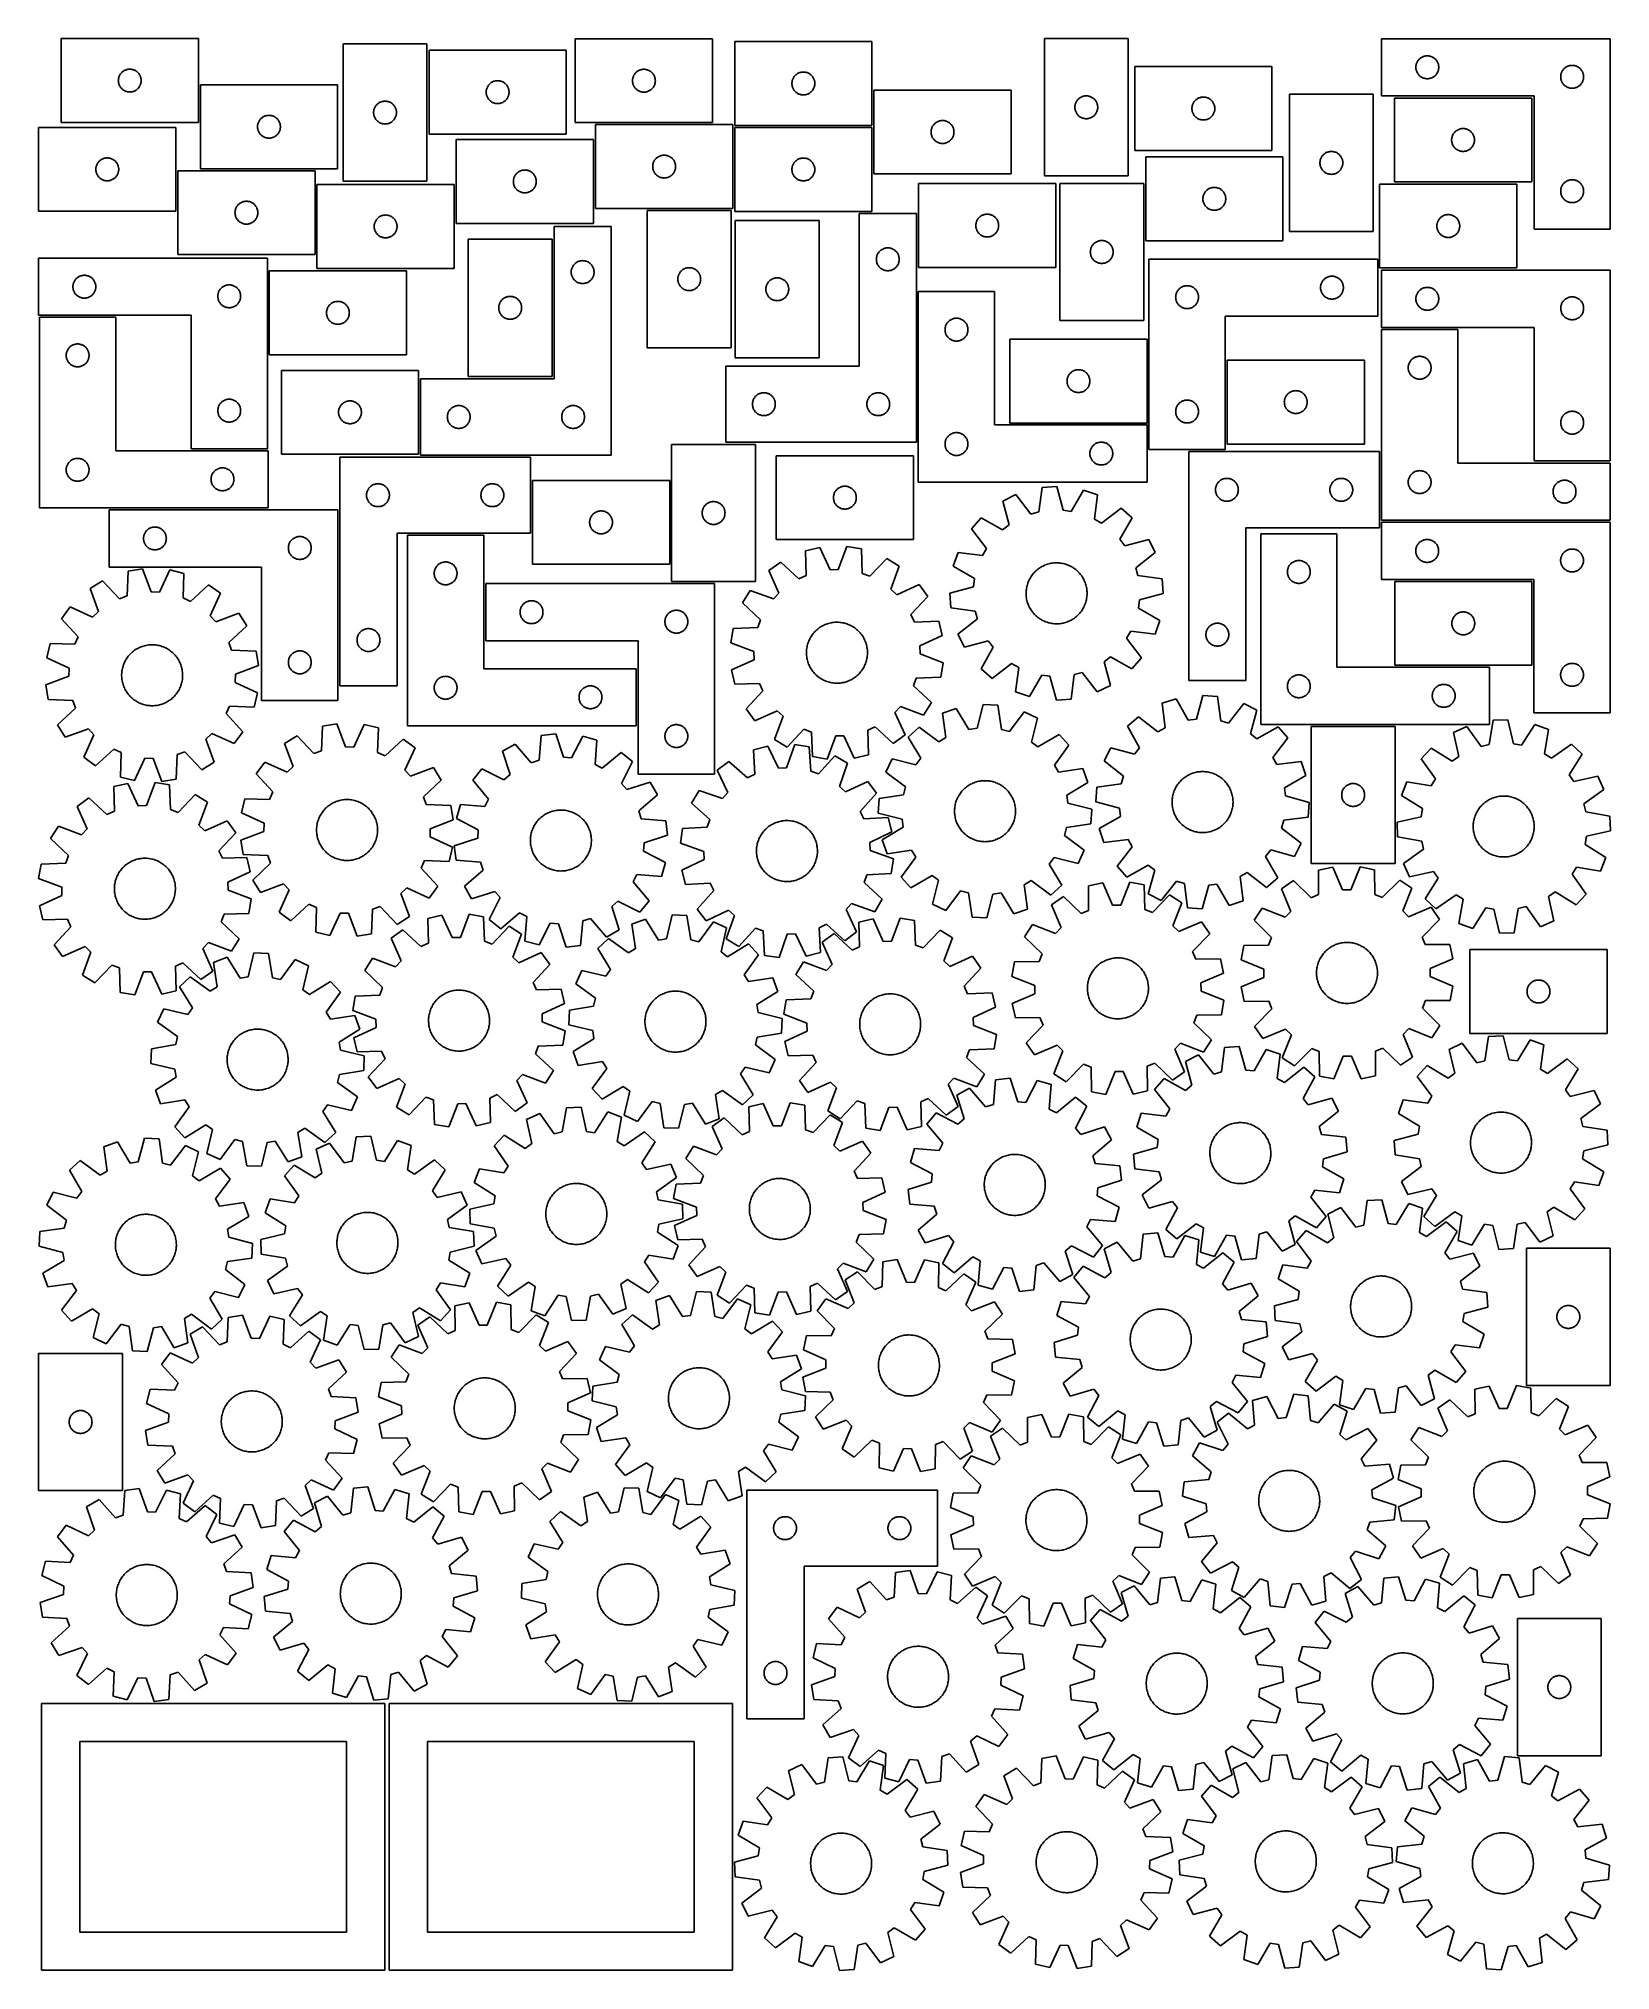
# Model space of a CAD drawing. Header units: millimetres. Extents: x 7 to 1243, y 7 to 1527.
import ezdxf

# ---------------------------------------------------------------- set-up
doc = ezdxf.new("R2010")
doc.units = ezdxf.units.MM
doc.layers.add('CUT', color=7, linetype='CONTINUOUS', true_color=0x000000)

msp = doc.modelspace()

# ---------------------------------------------------------------- linework, layer by layer
at = {"layer": 'CUT'}
for p, q in [((132.238616, 1526.630891), (24.238616, 1526.630891)), ((24.238616, 1526.630891), (24.238616, 1460.630891)), ((132.238616, 1460.630891), (132.238616, 1526.630891)), ((246.143884, 1522.452178), (246.143884, 1414.452178)), ((312.143884, 1522.452178), (246.143884, 1522.452178)), ((312.143884, 1414.452178), (312.143884, 1522.452178)), ((536.878201, 1526.515415), (428.878201, 1526.515415)), ((428.878201, 1526.515415), (428.878201, 1460.515415)), ((536.878201, 1460.515415), (536.878201, 1526.515415)), ((662.370452, 1524.356965), (554.370452, 1524.356965)), ((554.370452, 1524.356965), (554.370452, 1458.356965)), ((662.370452, 1458.356965), (662.370452, 1524.356965)), ((798.020501, 1526.618193), (798.020501, 1418.618193)), ((864.020501, 1526.618193), (798.020501, 1526.618193)), ((864.020501, 1418.618193), (864.020501, 1526.618193)), ((1243.40366, 1526.589146), (1063.40366, 1526.589146)), ((1063.40366, 1526.589146), (1063.40366, 1481.589146)), ((1243.40366, 1376.589146), (1243.40366, 1526.589146)), ((421.740813, 1517.530793), (313.740813, 1517.530793)), ((313.740813, 1517.530793), (313.740813, 1451.530793)), ((421.740813, 1451.530793), (421.740813, 1517.530793)), ((1090.422929, 1504.677774), (1090.480656, 1505.263882)), ((1090.480656, 1505.263882), (1090.576592, 1505.844959)), ((1090.576592, 1505.844959), (1090.710327, 1506.418518)), ((1090.710327, 1506.418518), (1090.881288, 1506.982101)), ((1090.881288, 1506.982101), (1091.088744, 1507.533297)), ((1091.088744, 1507.533297), (1091.331805, 1508.069744)), ((1091.331805, 1508.069744), (1091.609431, 1508.589146)), ((1091.609431, 1508.589146), (1091.920433, 1509.089278)), ((1091.920433, 1509.089278), (1092.26348, 1509.567999)), ((1092.26348, 1509.567999), (1092.637101, 1510.023259)), ((1092.637101, 1510.023259), (1093.039699, 1510.453107)), ((1093.039699, 1510.453107), (1093.469547, 1510.855704)), ((1093.469547, 1510.855704), (1093.924807, 1511.229326)), ((1093.924807, 1511.229326), (1094.403528, 1511.572373)), ((1094.403528, 1511.572373), (1094.90366, 1511.883375)), ((1094.90366, 1511.883375), (1095.423061, 1512.161001)), ((1095.423061, 1512.161001), (1095.959509, 1512.404062)), ((1095.959509, 1512.404062), (1096.510704, 1512.611517)), ((1096.510704, 1512.611517), (1097.074288, 1512.782479)), ((1097.074288, 1512.782479), (1097.647847, 1512.916214)), ((1097.647847, 1512.916214), (1098.228924, 1513.01215)), ((1098.228924, 1513.01215), (1098.815031, 1513.069877)), ((1098.815031, 1513.069877), (1099.40366, 1513.089146)), ((1099.40366, 1513.089146), (1099.992288, 1513.069877)), ((1099.992288, 1513.069877), (1100.578395, 1513.01215)), ((1100.578395, 1513.01215), (1101.159473, 1512.916214)), ((1101.159473, 1512.916214), (1101.733031, 1512.782479)), ((1101.733031, 1512.782479), (1102.296615, 1512.611517)), ((1102.296615, 1512.611517), (1102.847811, 1512.404062)), ((1102.847811, 1512.404062), (1103.384258, 1512.161001)), ((1103.384258, 1512.161001), (1103.90366, 1511.883375)), ((1103.90366, 1511.883375), (1104.403792, 1511.572373)), ((1104.403792, 1511.572373), (1104.882512, 1511.229326)), ((1104.882512, 1511.229326), (1105.337772, 1510.855704)), ((1105.337772, 1510.855704), (1105.767621, 1510.453107)), ((1105.767621, 1510.453107), (1106.170218, 1510.023259)), ((1106.170218, 1510.023259), (1106.54384, 1509.567999)), ((1106.54384, 1509.567999), (1106.886886, 1509.089278)), ((1106.886886, 1509.089278), (1107.197888, 1508.589146)), ((1107.197888, 1508.589146), (1107.475514, 1508.069744)), ((1107.475514, 1508.069744), (1107.718575, 1507.533297)), ((1107.718575, 1507.533297), (1107.926031, 1506.982101)), ((1107.926031, 1506.982101), (1108.096992, 1506.418518)), ((1108.096992, 1506.418518), (1108.230727, 1505.844959)), ((1108.230727, 1505.844959), (1108.326663, 1505.263882)), ((1108.326663, 1505.263882), (1108.38439, 1504.677774)), ((1209.959509, 1504.904062), (1210.510704, 1505.111517)), ((1210.510704, 1505.111517), (1211.074288, 1505.282479)), ((1211.074288, 1505.282479), (1211.647847, 1505.416214)), ((1211.647847, 1505.416214), (1212.228924, 1505.51215)), ((1212.228924, 1505.51215), (1212.815031, 1505.569877)), ((1212.815031, 1505.569877), (1213.40366, 1505.589146)), ((1213.40366, 1505.589146), (1213.992288, 1505.569877)), ((1213.992288, 1505.569877), (1214.578395, 1505.51215)), ((1214.578395, 1505.51215), (1215.159473, 1505.416214)), ((1215.159473, 1505.416214), (1215.733031, 1505.282479)), ((1215.733031, 1505.282479), (1216.296615, 1505.111517)), ((1216.296615, 1505.111517), (1216.847811, 1504.904062)), ((69.238616, 1493.630891), (69.257885, 1494.219519)), ((69.257885, 1493.042263), (69.238616, 1493.630891)), ((69.257885, 1494.219519), (69.315612, 1494.805627)), ((69.315612, 1492.456155), (69.257885, 1493.042263)), ((69.315612, 1494.805627), (69.411548, 1495.386704)), ((69.411548, 1491.875078), (69.315612, 1492.456155)), ((69.411548, 1495.386704), (69.545283, 1495.960262)), ((69.545283, 1491.301519), (69.411548, 1491.875078)), ((69.545283, 1495.960262), (69.716245, 1496.523846)), ((69.716245, 1490.737936), (69.545283, 1491.301519)), ((69.716245, 1496.523846), (69.9237, 1497.075042)), ((69.9237, 1490.18674), (69.716245, 1490.737936)), ((69.9237, 1497.075042), (70.166761, 1497.611489)), ((70.166761, 1489.650293), (69.9237, 1490.18674)), ((70.166761, 1497.611489), (70.444387, 1498.130891)), ((70.444387, 1498.130891), (70.755389, 1498.631023)), ((70.755389, 1498.631023), (71.098436, 1499.109744)), ((71.098436, 1499.109744), (71.472057, 1499.565003)), ((71.472057, 1499.565003), (71.874655, 1499.994852)), ((71.874655, 1499.994852), (72.304503, 1500.397449)), ((72.304503, 1500.397449), (72.759763, 1500.771071)), ((72.759763, 1500.771071), (73.238484, 1501.114117)), ((73.238484, 1501.114117), (73.738616, 1501.425119)), ((73.738616, 1501.425119), (74.258018, 1501.702746)), ((74.258018, 1501.702746), (74.794465, 1501.945807)), ((74.794465, 1501.945807), (75.345661, 1502.153262)), ((75.345661, 1502.153262), (75.909244, 1502.324223)), ((75.909244, 1502.324223), (76.482803, 1502.457958)), ((76.482803, 1502.457958), (77.06388, 1502.553895)), ((77.06388, 1502.553895), (77.649988, 1502.611621)), ((77.649988, 1502.611621), (78.238616, 1502.630891)), ((78.238616, 1502.630891), (78.827244, 1502.611621)), ((78.827244, 1502.611621), (79.413351, 1502.553895)), ((79.413351, 1502.553895), (79.994429, 1502.457958)), ((79.994429, 1502.457958), (80.567987, 1502.324223)), ((80.567987, 1502.324223), (81.131571, 1502.153262)), ((81.131571, 1502.153262), (81.682767, 1501.945807)), ((81.682767, 1501.945807), (82.219214, 1501.702746)), ((82.219214, 1501.702746), (82.738616, 1501.425119)), ((82.738616, 1501.425119), (83.238748, 1501.114117)), ((83.238748, 1501.114117), (83.717469, 1500.771071)), ((83.717469, 1500.771071), (84.172728, 1500.397449)), ((84.172728, 1500.397449), (84.602577, 1499.994852)), ((84.602577, 1499.994852), (85.005174, 1499.565003)), ((85.005174, 1499.565003), (85.378796, 1499.109744)), ((85.378796, 1499.109744), (85.721842, 1498.631023)), ((85.721842, 1498.631023), (86.032844, 1498.130891)), ((86.032844, 1498.130891), (86.31047, 1497.611489)), ((86.31047, 1497.611489), (86.553532, 1497.075042)), ((86.553532, 1490.18674), (86.31047, 1489.650293)), ((86.553532, 1497.075042), (86.760987, 1496.523846)), ((86.760987, 1490.737936), (86.553532, 1490.18674)), ((86.760987, 1496.523846), (86.931948, 1495.960262)), ((86.931948, 1491.301519), (86.760987, 1490.737936)), ((86.931948, 1495.960262), (87.065683, 1495.386704)), ((87.065683, 1491.875078), (86.931948, 1491.301519)), ((87.065683, 1495.386704), (87.161619, 1494.805627)), ((87.161619, 1492.456155), (87.065683, 1491.875078)), ((87.161619, 1494.805627), (87.219346, 1494.219519)), ((87.219346, 1493.042263), (87.161619, 1492.456155)), ((87.219346, 1494.219519), (87.238616, 1493.630891)), ((87.238616, 1493.630891), (87.219346, 1493.042263)), ((241.789519, 1490.290803), (133.789519, 1490.290803)), ((133.789519, 1490.290803), (133.789519, 1424.290803)), ((241.789519, 1424.290803), (241.789519, 1490.290803)), ((360.257586, 1489.530925), (360.600633, 1490.009646)), ((360.600633, 1490.009646), (360.974255, 1490.464906)), ((360.974255, 1490.464906), (361.376852, 1490.894754)), ((361.376852, 1490.894754), (361.806701, 1491.297351)), ((361.806701, 1491.297351), (362.26196, 1491.670973)), ((362.26196, 1491.670973), (362.740681, 1492.01402)), ((362.740681, 1492.01402), (363.240813, 1492.325022)), ((363.240813, 1492.325022), (363.760215, 1492.602648)), ((363.760215, 1492.602648), (364.296662, 1492.845709)), ((364.296662, 1492.845709), (364.847858, 1493.053164)), ((364.847858, 1493.053164), (365.411442, 1493.224126)), ((365.411442, 1493.224126), (365.985, 1493.357861)), ((365.985, 1493.357861), (366.566077, 1493.453797)), ((366.566077, 1493.453797), (367.152185, 1493.511524)), ((367.152185, 1493.511524), (367.740813, 1493.530793)), ((367.740813, 1493.530793), (368.329441, 1493.511524)), ((368.329441, 1493.511524), (368.915549, 1493.453797)), ((368.915549, 1493.453797), (369.496626, 1493.357861)), ((369.496626, 1493.357861), (370.070184, 1493.224126)), ((370.070184, 1493.224126), (370.633768, 1493.053164)), ((370.633768, 1493.053164), (371.184964, 1492.845709)), ((371.184964, 1492.845709), (371.721411, 1492.602648)), ((371.721411, 1492.602648), (372.240813, 1492.325022)), ((372.240813, 1492.325022), (372.740945, 1492.01402)), ((372.740945, 1492.01402), (373.219666, 1491.670973)), ((373.219666, 1491.670973), (373.674925, 1491.297351)), ((373.674925, 1491.297351), (374.104774, 1490.894754)), ((374.104774, 1490.894754), (374.507371, 1490.464906)), ((374.507371, 1490.464906), (374.880993, 1490.009646)), ((374.880993, 1490.009646), (375.22404, 1489.530925)), ((473.878201, 1493.515415), (473.897471, 1494.104044)), ((473.897471, 1492.926787), (473.878201, 1493.515415)), ((473.897471, 1494.104044), (473.955198, 1494.690151)), ((473.955198, 1492.34068), (473.897471, 1492.926787)), ((473.955198, 1494.690151), (474.051134, 1495.271228)), ((474.051134, 1491.759602), (473.955198, 1492.34068)), ((474.051134, 1495.271228), (474.184869, 1495.844787)), ((474.184869, 1491.186044), (474.051134, 1491.759602)), ((474.184869, 1495.844787), (474.35583, 1496.408371)), ((474.35583, 1490.62246), (474.184869, 1491.186044)), ((474.35583, 1496.408371), (474.563286, 1496.959566)), ((474.563286, 1490.071264), (474.35583, 1490.62246)), ((474.563286, 1496.959566), (474.806347, 1497.496014)), ((474.806347, 1489.534817), (474.563286, 1490.071264)), ((474.806347, 1497.496014), (475.083973, 1498.015415)), ((475.083973, 1498.015415), (475.394975, 1498.515547)), ((475.394975, 1498.515547), (475.738021, 1498.994268)), ((475.738021, 1498.994268), (476.111643, 1499.449528)), ((476.111643, 1499.449528), (476.51424, 1499.879376)), ((476.51424, 1499.879376), (476.944089, 1500.281974)), ((476.944089, 1500.281974), (477.399348, 1500.655595)), ((477.399348, 1500.655595), (477.878069, 1500.998642)), ((477.878069, 1500.998642), (478.378201, 1501.309644)), ((478.378201, 1501.309644), (478.897603, 1501.58727)), ((478.897603, 1501.58727), (479.43405, 1501.830331)), ((479.43405, 1501.830331), (479.985246, 1502.037787)), ((479.985246, 1502.037787), (480.54883, 1502.208748)), ((480.54883, 1502.208748), (481.122388, 1502.342483)), ((481.122388, 1502.342483), (481.703466, 1502.438419)), ((481.703466, 1502.438419), (482.289573, 1502.496146)), ((482.289573, 1502.496146), (482.878201, 1502.515415)), ((482.878201, 1502.515415), (483.466829, 1502.496146)), ((483.466829, 1502.496146), (484.052937, 1502.438419)), ((484.052937, 1502.438419), (484.634014, 1502.342483)), ((484.634014, 1502.342483), (485.207573, 1502.208748)), ((485.207573, 1502.208748), (485.771156, 1502.037787)), ((485.771156, 1502.037787), (486.322352, 1501.830331)), ((486.322352, 1501.830331), (486.8588, 1501.58727)), ((486.8588, 1501.58727), (487.378201, 1501.309644)), ((487.378201, 1501.309644), (487.878333, 1500.998642)), ((487.878333, 1500.998642), (488.357054, 1500.655595)), ((488.357054, 1500.655595), (488.812314, 1500.281974)), ((488.812314, 1500.281974), (489.242162, 1499.879376)), ((489.242162, 1499.879376), (489.64476, 1499.449528)), ((489.64476, 1499.449528), (490.018381, 1498.994268)), ((490.018381, 1498.994268), (490.361428, 1498.515547)), ((490.361428, 1498.515547), (490.67243, 1498.015415)), ((490.67243, 1498.015415), (490.950056, 1497.496014)), ((490.950056, 1497.496014), (491.193117, 1496.959566)), ((491.193117, 1490.071264), (490.950056, 1489.534817)), ((491.193117, 1496.959566), (491.400572, 1496.408371)), ((491.400572, 1490.62246), (491.193117, 1490.071264)), ((491.400572, 1496.408371), (491.571534, 1495.844787)), ((491.571534, 1491.186044), (491.400572, 1490.62246)), ((491.571534, 1495.844787), (491.705269, 1495.271228)), ((491.705269, 1491.759602), (491.571534, 1491.186044)), ((491.705269, 1495.271228), (491.801205, 1494.690151)), ((491.801205, 1492.34068), (491.705269, 1491.759602)), ((491.801205, 1494.690151), (491.858932, 1494.104044)), ((491.858932, 1492.926787), (491.801205, 1492.34068)), ((491.858932, 1494.104044), (491.878201, 1493.515415)), ((491.878201, 1493.515415), (491.858932, 1492.926787)), ((599.370452, 1491.356965), (599.389721, 1491.945593)), ((599.389721, 1490.768337), (599.370452, 1491.356965)), ((599.389721, 1491.945593), (599.447448, 1492.531701)), ((599.447448, 1490.182229), (599.389721, 1490.768337)), ((599.447448, 1492.531701), (599.543384, 1493.112778)), ((599.543384, 1489.601152), (599.447448, 1490.182229)), ((599.543384, 1493.112778), (599.677119, 1493.686336)), ((599.677119, 1493.686336), (599.848081, 1494.24992)), ((599.848081, 1494.24992), (600.055536, 1494.801116)), ((600.055536, 1494.801116), (600.298597, 1495.337563)), ((600.298597, 1495.337563), (600.576223, 1495.856965)), ((600.576223, 1495.856965), (600.887225, 1496.357097)), ((600.887225, 1496.357097), (601.230272, 1496.835818)), ((601.230272, 1496.835818), (601.603893, 1497.291077)), ((601.603893, 1497.291077), (602.006491, 1497.720926)), ((602.006491, 1497.720926), (602.436339, 1498.123523)), ((602.436339, 1498.123523), (602.891599, 1498.497145)), ((602.891599, 1498.497145), (603.37032, 1498.840192)), ((603.37032, 1498.840192), (603.870452, 1499.151194)), ((603.870452, 1499.151194), (604.389853, 1499.42882)), ((604.389853, 1499.42882), (604.926301, 1499.671881)), ((604.926301, 1499.671881), (605.477496, 1499.879336)), ((605.477496, 1499.879336), (606.04108, 1500.050298)), ((606.04108, 1500.050298), (606.614639, 1500.184033)), ((606.614639, 1500.184033), (607.195716, 1500.279969)), ((607.195716, 1500.279969), (607.781824, 1500.337695)), ((607.781824, 1500.337695), (608.370452, 1500.356965)), ((608.370452, 1500.356965), (608.95908, 1500.337695)), ((608.95908, 1500.337695), (609.545187, 1500.279969)), ((609.545187, 1500.279969), (610.126265, 1500.184033)), ((610.126265, 1500.184033), (610.699823, 1500.050298)), ((610.699823, 1500.050298), (611.263407, 1499.879336)), ((611.263407, 1499.879336), (611.814603, 1499.671881)), ((611.814603, 1499.671881), (612.35105, 1499.42882)), ((612.35105, 1499.42882), (612.870452, 1499.151194)), ((612.870452, 1499.151194), (613.370584, 1498.840192)), ((613.370584, 1498.840192), (613.849305, 1498.497145)), ((613.849305, 1498.497145), (614.304564, 1498.123523)), ((614.304564, 1498.123523), (614.734413, 1497.720926)), ((614.734413, 1497.720926), (615.13701, 1497.291077)), ((615.13701, 1497.291077), (615.510632, 1496.835818)), ((615.510632, 1496.835818), (615.853678, 1496.357097)), ((615.853678, 1496.357097), (616.16468, 1495.856965)), ((616.16468, 1495.856965), (616.442306, 1495.337563)), ((616.442306, 1495.337563), (616.685367, 1494.801116)), ((616.685367, 1494.801116), (616.892823, 1494.24992)), ((616.892823, 1494.24992), (617.063784, 1493.686336)), ((617.063784, 1493.686336), (617.197519, 1493.112778)), ((617.197519, 1493.112778), (617.293455, 1492.531701)), ((617.293455, 1490.182229), (617.197519, 1489.601152)), ((617.293455, 1492.531701), (617.351182, 1491.945593)), ((617.351182, 1490.768337), (617.293455, 1490.182229)), ((617.351182, 1491.945593), (617.370452, 1491.356965)), ((617.370452, 1491.356965), (617.351182, 1490.768337)), ((977.179349, 1504.636997), (869.179349, 1504.636997)), ((869.179349, 1504.636997), (869.179349, 1438.636997)), ((977.179349, 1438.636997), (977.179349, 1504.636997)), ((1090.40366, 1504.089146), (1090.422929, 1504.677774)), ((1090.422929, 1503.500518), (1090.40366, 1504.089146)), ((1090.480656, 1502.914411), (1090.422929, 1503.500518)), ((1090.576592, 1502.333333), (1090.480656, 1502.914411)), ((1090.710327, 1501.759775), (1090.576592, 1502.333333)), ((1090.881288, 1501.196191), (1090.710327, 1501.759775)), ((1091.088744, 1500.644995), (1090.881288, 1501.196191)), ((1091.331805, 1500.108548), (1091.088744, 1500.644995)), ((1091.609431, 1499.589146), (1091.331805, 1500.108548)), ((1091.920433, 1499.089014), (1091.609431, 1499.589146)), ((1092.26348, 1498.610293), (1091.920433, 1499.089014)), ((1092.637101, 1498.155034), (1092.26348, 1498.610293)), ((1093.039699, 1497.725185), (1092.637101, 1498.155034)), ((1093.469547, 1497.322588), (1093.039699, 1497.725185)), ((1093.924807, 1496.948966), (1093.469547, 1497.322588)), ((1094.403528, 1496.60592), (1093.924807, 1496.948966)), ((1094.90366, 1496.294918), (1094.403528, 1496.60592)), ((1095.423061, 1496.017292), (1094.90366, 1496.294918)), ((1095.959509, 1495.77423), (1095.423061, 1496.017292)), ((1096.510704, 1495.566775), (1095.959509, 1495.77423)), ((1097.074288, 1495.395814), (1096.510704, 1495.566775)), ((1097.647847, 1495.262079), (1097.074288, 1495.395814)), ((1098.228924, 1495.166142), (1097.647847, 1495.262079)), ((1098.815031, 1495.108416), (1098.228924, 1495.166142)), ((1099.40366, 1495.089146), (1098.815031, 1495.108416)), ((1099.992288, 1495.108416), (1099.40366, 1495.089146)), ((1100.578395, 1495.166142), (1099.992288, 1495.108416)), ((1101.159473, 1495.262079), (1100.578395, 1495.166142)), ((1101.733031, 1495.395814), (1101.159473, 1495.262079)), ((1102.296615, 1495.566775), (1101.733031, 1495.395814)), ((1102.847811, 1495.77423), (1102.296615, 1495.566775)), ((1103.384258, 1496.017292), (1102.847811, 1495.77423)), ((1103.90366, 1496.294918), (1103.384258, 1496.017292)), ((1104.403792, 1496.60592), (1103.90366, 1496.294918)), ((1104.882512, 1496.948966), (1104.403792, 1496.60592)), ((1105.337772, 1497.322588), (1104.882512, 1496.948966)), ((1105.767621, 1497.725185), (1105.337772, 1497.322588)), ((1106.170218, 1498.155034), (1105.767621, 1497.725185)), ((1106.54384, 1498.610293), (1106.170218, 1498.155034)), ((1106.886886, 1499.089014), (1106.54384, 1498.610293)), ((1107.197888, 1499.589146), (1106.886886, 1499.089014)), ((1107.475514, 1500.108548), (1107.197888, 1499.589146)), ((1107.718575, 1500.644995), (1107.475514, 1500.108548)), ((1107.926031, 1501.196191), (1107.718575, 1500.644995)), ((1108.096992, 1501.759775), (1107.926031, 1501.196191)), ((1108.230727, 1502.333333), (1108.096992, 1501.759775)), ((1108.326663, 1502.914411), (1108.230727, 1502.333333)), ((1108.38439, 1503.500518), (1108.326663, 1502.914411)), ((1108.38439, 1504.677774), (1108.40366, 1504.089146)), ((1108.40366, 1504.089146), (1108.38439, 1503.500518)), ((1204.40366, 1496.589146), (1204.422929, 1497.177774)), ((1204.422929, 1496.000518), (1204.40366, 1496.589146)), ((1204.422929, 1497.177774), (1204.480656, 1497.763882)), ((1204.480656, 1495.414411), (1204.422929, 1496.000518)), ((1204.480656, 1497.763882), (1204.576592, 1498.344959)), ((1204.576592, 1494.833333), (1204.480656, 1495.414411)), ((1204.576592, 1498.344959), (1204.710327, 1498.918518)), ((1204.710327, 1494.259775), (1204.576592, 1494.833333)), ((1204.710327, 1498.918518), (1204.881288, 1499.482101)), ((1204.881288, 1493.696191), (1204.710327, 1494.259775)), ((1204.881288, 1499.482101), (1205.088744, 1500.033297)), ((1205.088744, 1493.144995), (1204.881288, 1493.696191)), ((1205.088744, 1500.033297), (1205.331805, 1500.569744)), ((1205.331805, 1492.608548), (1205.088744, 1493.144995)), ((1205.331805, 1500.569744), (1205.609431, 1501.089146)), ((1205.609431, 1492.089146), (1205.331805, 1492.608548)), ((1205.609431, 1501.089146), (1205.920433, 1501.589278)), ((1205.920433, 1491.589014), (1205.609431, 1492.089146)), ((1205.920433, 1501.589278), (1206.26348, 1502.067999)), ((1206.26348, 1491.110293), (1205.920433, 1491.589014)), ((1206.26348, 1502.067999), (1206.637101, 1502.523259)), ((1206.637101, 1490.655034), (1206.26348, 1491.110293)), ((1206.637101, 1502.523259), (1207.039699, 1502.953107)), ((1207.039699, 1490.225185), (1206.637101, 1490.655034)), ((1207.039699, 1502.953107), (1207.469547, 1503.355704)), ((1207.469547, 1489.822588), (1207.039699, 1490.225185)), ((1207.469547, 1503.355704), (1207.924807, 1503.729326)), ((1207.924807, 1489.448966), (1207.469547, 1489.822588)), ((1207.924807, 1503.729326), (1208.403528, 1504.072373)), ((1208.403528, 1504.072373), (1208.90366, 1504.383375)), ((1208.90366, 1504.383375), (1209.423061, 1504.661001)), ((1209.423061, 1504.661001), (1209.959509, 1504.904062)), ((1216.847811, 1504.904062), (1217.384258, 1504.661001)), ((1217.384258, 1504.661001), (1217.90366, 1504.383375)), ((1217.90366, 1504.383375), (1218.403792, 1504.072373)), ((1218.403792, 1504.072373), (1218.882512, 1503.729326)), ((1218.882512, 1503.729326), (1219.337772, 1503.355704)), ((1219.337772, 1489.822588), (1218.882512, 1489.448966)), ((1219.337772, 1503.355704), (1219.767621, 1502.953107)), ((1219.767621, 1490.225185), (1219.337772, 1489.822588)), ((1219.767621, 1502.953107), (1220.170218, 1502.523259)), ((1220.170218, 1490.655034), (1219.767621, 1490.225185)), ((1220.170218, 1502.523259), (1220.54384, 1502.067999)), ((1220.54384, 1491.110293), (1220.170218, 1490.655034)), ((1220.54384, 1502.067999), (1220.886886, 1501.589278)), ((1220.886886, 1491.589014), (1220.54384, 1491.110293)), ((1220.886886, 1501.589278), (1221.197888, 1501.089146)), ((1221.197888, 1492.089146), (1220.886886, 1491.589014)), ((1221.197888, 1501.089146), (1221.475514, 1500.569744)), ((1221.475514, 1492.608548), (1221.197888, 1492.089146)), ((1221.475514, 1500.569744), (1221.718575, 1500.033297)), ((1221.718575, 1493.144995), (1221.475514, 1492.608548)), ((1221.718575, 1500.033297), (1221.926031, 1499.482101)), ((1221.926031, 1493.696191), (1221.718575, 1493.144995)), ((1221.926031, 1499.482101), (1222.096992, 1498.918518)), ((1222.096992, 1494.259775), (1221.926031, 1493.696191)), ((1222.096992, 1498.918518), (1222.230727, 1498.344959)), ((1222.230727, 1494.833333), (1222.096992, 1494.259775)), ((1222.230727, 1498.344959), (1222.326663, 1497.763882)), ((1222.326663, 1495.414411), (1222.230727, 1494.833333)), ((1222.326663, 1497.763882), (1222.38439, 1497.177774)), ((1222.38439, 1496.000518), (1222.326663, 1495.414411)), ((1222.38439, 1497.177774), (1222.40366, 1496.589146)), ((1222.40366, 1496.589146), (1222.38439, 1496.000518)), ((70.444387, 1489.130891), (70.166761, 1489.650293)), ((70.755389, 1488.630759), (70.444387, 1489.130891)), ((71.098436, 1488.152038), (70.755389, 1488.630759)), ((71.472057, 1487.696779), (71.098436, 1488.152038)), ((71.874655, 1487.26693), (71.472057, 1487.696779)), ((72.304503, 1486.864333), (71.874655, 1487.26693)), ((72.759763, 1486.490711), (72.304503, 1486.864333)), ((73.238484, 1486.147664), (72.759763, 1486.490711)), ((73.738616, 1485.836662), (73.238484, 1486.147664)), ((74.258018, 1485.559036), (73.738616, 1485.836662)), ((74.794465, 1485.315975), (74.258018, 1485.559036)), ((75.345661, 1485.10852), (74.794465, 1485.315975)), ((75.909244, 1484.937558), (75.345661, 1485.10852)), ((76.482803, 1484.803823), (75.909244, 1484.937558)), ((77.06388, 1484.707887), (76.482803, 1484.803823)), ((77.649988, 1484.650161), (77.06388, 1484.707887)), ((78.238616, 1484.630891), (77.649988, 1484.650161)), ((78.827244, 1484.650161), (78.238616, 1484.630891)), ((79.413351, 1484.707887), (78.827244, 1484.650161)), ((79.994429, 1484.803823), (79.413351, 1484.707887)), ((80.567987, 1484.937558), (79.994429, 1484.803823)), ((81.131571, 1485.10852), (80.567987, 1484.937558)), ((81.682767, 1485.315975), (81.131571, 1485.10852)), ((82.219214, 1485.559036), (81.682767, 1485.315975)), ((82.738616, 1485.836662), (82.219214, 1485.559036)), ((83.238748, 1486.147664), (82.738616, 1485.836662)), ((83.717469, 1486.490711), (83.238748, 1486.147664)), ((84.172728, 1486.864333), (83.717469, 1486.490711)), ((84.602577, 1487.26693), (84.172728, 1486.864333)), ((85.005174, 1487.696779), (84.602577, 1487.26693)), ((85.378796, 1488.152038), (85.005174, 1487.696779)), ((85.721842, 1488.630759), (85.378796, 1488.152038)), ((86.032844, 1489.130891), (85.721842, 1488.630759)), ((86.31047, 1489.650293), (86.032844, 1489.130891)), ((272.377326, 1474.38629), (272.779923, 1474.816139)), ((272.779923, 1474.816139), (273.209772, 1475.218736)), ((273.209772, 1475.218736), (273.665031, 1475.592358)), ((273.665031, 1475.592358), (274.143752, 1475.935404)), ((274.143752, 1475.935404), (274.643884, 1476.246406)), ((274.643884, 1476.246406), (275.163286, 1476.524032)), ((275.163286, 1476.524032), (275.699733, 1476.767093)), ((275.699733, 1476.767093), (276.250929, 1476.974549)), ((276.250929, 1476.974549), (276.814513, 1477.14551)), ((276.814513, 1477.14551), (277.388071, 1477.279245)), ((277.388071, 1477.279245), (277.969148, 1477.375181)), ((277.969148, 1477.375181), (278.555256, 1477.432908)), ((278.555256, 1477.432908), (279.143884, 1477.452178)), ((279.143884, 1477.452178), (279.732512, 1477.432908)), ((279.732512, 1477.432908), (280.31862, 1477.375181)), ((280.31862, 1477.375181), (280.899697, 1477.279245)), ((280.899697, 1477.279245), (281.473255, 1477.14551)), ((281.473255, 1477.14551), (282.036839, 1476.974549)), ((282.036839, 1476.974549), (282.588035, 1476.767093)), ((282.588035, 1476.767093), (283.124482, 1476.524032)), ((283.124482, 1476.524032), (283.643884, 1476.246406)), ((283.643884, 1476.246406), (284.144016, 1475.935404)), ((284.144016, 1475.935404), (284.622737, 1475.592358)), ((284.622737, 1475.592358), (285.077996, 1475.218736)), ((285.077996, 1475.218736), (285.507845, 1474.816139)), ((285.507845, 1474.816139), (285.910442, 1474.38629)), ((358.740813, 1484.530793), (358.760083, 1485.119421)), ((358.760083, 1483.942165), (358.740813, 1484.530793)), ((358.760083, 1485.119421), (358.817809, 1485.705529)), ((358.817809, 1483.356057), (358.760083, 1483.942165)), ((358.817809, 1485.705529), (358.913745, 1486.286606)), ((358.913745, 1482.77498), (358.817809, 1483.356057)), ((358.913745, 1486.286606), (359.047481, 1486.860165)), ((359.047481, 1482.201422), (358.913745, 1482.77498)), ((359.047481, 1486.860165), (359.218442, 1487.423748)), ((359.218442, 1481.637838), (359.047481, 1482.201422)), ((359.218442, 1487.423748), (359.425897, 1487.974944)), ((359.425897, 1481.086642), (359.218442, 1481.637838)), ((359.425897, 1487.974944), (359.668958, 1488.511391)), ((359.668958, 1480.550195), (359.425897, 1481.086642)), ((359.668958, 1488.511391), (359.946584, 1489.030793)), ((359.946584, 1480.030793), (359.668958, 1480.550195)), ((359.946584, 1489.030793), (360.257586, 1489.530925)), ((360.257586, 1479.530661), (359.946584, 1480.030793)), ((360.600633, 1479.05194), (360.257586, 1479.530661)), ((360.974255, 1478.596681), (360.600633, 1479.05194)), ((361.376852, 1478.166832), (360.974255, 1478.596681)), ((361.806701, 1477.764235), (361.376852, 1478.166832)), ((362.26196, 1477.390613), (361.806701, 1477.764235)), ((362.740681, 1477.047567), (362.26196, 1477.390613)), ((363.240813, 1476.736565), (362.740681, 1477.047567)), ((363.760215, 1476.458939), (363.240813, 1476.736565)), ((364.296662, 1476.215877), (363.760215, 1476.458939)), ((364.847858, 1476.008422), (364.296662, 1476.215877)), ((365.411442, 1475.837461), (364.847858, 1476.008422)), ((365.985, 1475.703726), (365.411442, 1475.837461)), ((366.566077, 1475.607789), (365.985, 1475.703726)), ((367.152185, 1475.550063), (366.566077, 1475.607789)), ((367.740813, 1475.530793), (367.152185, 1475.550063)), ((368.329441, 1475.550063), (367.740813, 1475.530793)), ((368.915549, 1475.607789), (368.329441, 1475.550063)), ((369.496626, 1475.703726), (368.915549, 1475.607789)), ((370.070184, 1475.837461), (369.496626, 1475.703726)), ((370.633768, 1476.008422), (370.070184, 1475.837461)), ((371.184964, 1476.215877), (370.633768, 1476.008422)), ((371.721411, 1476.458939), (371.184964, 1476.215877)), ((372.240813, 1476.736565), (371.721411, 1476.458939)), ((372.740945, 1477.047567), (372.240813, 1476.736565)), ((373.219666, 1477.390613), (372.740945, 1477.047567)), ((373.674925, 1477.764235), (373.219666, 1477.390613)), ((374.104774, 1478.166832), (373.674925, 1477.764235)), ((374.507371, 1478.596681), (374.104774, 1478.166832)), ((374.880993, 1479.05194), (374.507371, 1478.596681)), ((375.22404, 1479.530661), (374.880993, 1479.05194)), ((375.22404, 1489.530925), (375.535042, 1489.030793)), ((375.535042, 1480.030793), (375.22404, 1479.530661)), ((375.535042, 1489.030793), (375.812668, 1488.511391)), ((375.812668, 1480.550195), (375.535042, 1480.030793)), ((375.812668, 1488.511391), (376.055729, 1487.974944)), ((376.055729, 1481.086642), (375.812668, 1480.550195)), ((376.055729, 1487.974944), (376.263184, 1487.423748)), ((376.263184, 1481.637838), (376.055729, 1481.086642)), ((376.263184, 1487.423748), (376.434145, 1486.860165)), ((376.434145, 1482.201422), (376.263184, 1481.637838)), ((376.434145, 1486.860165), (376.567881, 1486.286606)), ((376.567881, 1482.77498), (376.434145, 1482.201422)), ((376.567881, 1486.286606), (376.663817, 1485.705529)), ((376.663817, 1483.356057), (376.567881, 1482.77498)), ((376.663817, 1485.705529), (376.721543, 1485.119421)), ((376.721543, 1483.942165), (376.663817, 1483.356057)), ((376.721543, 1485.119421), (376.740813, 1484.530793)), ((376.740813, 1484.530793), (376.721543, 1483.942165)), ((475.083973, 1489.015415), (474.806347, 1489.534817)), ((475.394975, 1488.515283), (475.083973, 1489.015415)), ((475.738021, 1488.036562), (475.394975, 1488.515283)), ((476.111643, 1487.581303), (475.738021, 1488.036562)), ((476.51424, 1487.151454), (476.111643, 1487.581303)), ((476.944089, 1486.748857), (476.51424, 1487.151454)), ((477.399348, 1486.375235), (476.944089, 1486.748857)), ((477.878069, 1486.032189), (477.399348, 1486.375235)), ((478.378201, 1485.721187), (477.878069, 1486.032189)), ((478.897603, 1485.443561), (478.378201, 1485.721187)), ((479.43405, 1485.2005), (478.897603, 1485.443561)), ((479.985246, 1484.993044), (479.43405, 1485.2005)), ((480.54883, 1484.822083), (479.985246, 1484.993044)), ((481.122388, 1484.688348), (480.54883, 1484.822083)), ((481.703466, 1484.592412), (481.122388, 1484.688348)), ((482.289573, 1484.534685), (481.703466, 1484.592412)), ((482.878201, 1484.515415), (482.289573, 1484.534685)), ((483.466829, 1484.534685), (482.878201, 1484.515415)), ((484.052937, 1484.592412), (483.466829, 1484.534685)), ((484.634014, 1484.688348), (484.052937, 1484.592412)), ((485.207573, 1484.822083), (484.634014, 1484.688348)), ((485.771156, 1484.993044), (485.207573, 1484.822083)), ((486.322352, 1485.2005), (485.771156, 1484.993044)), ((486.8588, 1485.443561), (486.322352, 1485.2005)), ((487.378201, 1485.721187), (486.8588, 1485.443561)), ((487.878333, 1486.032189), (487.378201, 1485.721187)), ((488.357054, 1486.375235), (487.878333, 1486.032189)), ((488.812314, 1486.748857), (488.357054, 1486.375235)), ((489.242162, 1487.151454), (488.812314, 1486.748857)), ((489.64476, 1487.581303), (489.242162, 1487.151454)), ((490.018381, 1488.036562), (489.64476, 1487.581303)), ((490.361428, 1488.515283), (490.018381, 1488.036562)), ((490.67243, 1489.015415), (490.361428, 1488.515283)), ((490.950056, 1489.534817), (490.67243, 1489.015415)), ((599.677119, 1489.027594), (599.543384, 1489.601152)), ((599.848081, 1488.46401), (599.677119, 1489.027594)), ((600.055536, 1487.912814), (599.848081, 1488.46401)), ((600.298597, 1487.376367), (600.055536, 1487.912814)), ((600.576223, 1486.856965), (600.298597, 1487.376367)), ((600.887225, 1486.356833), (600.576223, 1486.856965)), ((601.230272, 1485.878112), (600.887225, 1486.356833)), ((601.603893, 1485.422853), (601.230272, 1485.878112)), ((602.006491, 1484.993004), (601.603893, 1485.422853)), ((602.436339, 1484.590407), (602.006491, 1484.993004)), ((602.891599, 1484.216785), (602.436339, 1484.590407)), ((603.37032, 1483.873739), (602.891599, 1484.216785)), ((603.870452, 1483.562736), (603.37032, 1483.873739)), ((604.389853, 1483.28511), (603.870452, 1483.562736)), ((604.926301, 1483.042049), (604.389853, 1483.28511)), ((605.477496, 1482.834594), (604.926301, 1483.042049)), ((606.04108, 1482.663633), (605.477496, 1482.834594)), ((606.614639, 1482.529898), (606.04108, 1482.663633)), ((607.195716, 1482.433961), (606.614639, 1482.529898)), ((607.781824, 1482.376235), (607.195716, 1482.433961)), ((608.370452, 1482.356965), (607.781824, 1482.376235)), ((608.95908, 1482.376235), (608.370452, 1482.356965)), ((609.545187, 1482.433961), (608.95908, 1482.376235)), ((610.126265, 1482.529898), (609.545187, 1482.433961)), ((610.699823, 1482.663633), (610.126265, 1482.529898)), ((611.263407, 1482.834594), (610.699823, 1482.663633)), ((611.814603, 1483.042049), (611.263407, 1482.834594)), ((612.35105, 1483.28511), (611.814603, 1483.042049)), ((612.870452, 1483.562736), (612.35105, 1483.28511)), ((613.370584, 1483.873739), (612.870452, 1483.562736)), ((613.849305, 1484.216785), (613.370584, 1483.873739)), ((614.304564, 1484.590407), (613.849305, 1484.216785)), ((614.734413, 1484.993004), (614.304564, 1484.590407)), ((615.13701, 1485.422853), (614.734413, 1484.993004)), ((615.510632, 1485.878112), (615.13701, 1485.422853)), ((615.853678, 1486.356833), (615.510632, 1485.878112)), ((616.16468, 1486.856965), (615.853678, 1486.356833)), ((616.442306, 1487.376367), (616.16468, 1486.856965)), ((616.685367, 1487.912814), (616.442306, 1487.376367)), ((616.892823, 1488.46401), (616.685367, 1487.912814)), ((617.063784, 1489.027594), (616.892823, 1488.46401)), ((617.197519, 1489.601152), (617.063784, 1489.027594)), ((771.905181, 1486.15799), (663.905181, 1486.15799)), ((663.905181, 1486.15799), (663.905181, 1420.15799)), ((771.905181, 1420.15799), (771.905181, 1486.15799)), ((822.193434, 1474.374006), (822.327169, 1474.947565)), ((822.327169, 1474.947565), (822.49813, 1475.511148)), ((822.49813, 1475.511148), (822.705586, 1476.062344)), ((822.705586, 1476.062344), (822.948647, 1476.598792)), ((822.948647, 1476.598792), (823.226273, 1477.118193)), ((823.226273, 1477.118193), (823.537275, 1477.618325)), ((823.537275, 1477.618325), (823.880321, 1478.097046)), ((823.880321, 1478.097046), (824.253943, 1478.552306)), ((824.253943, 1478.552306), (824.65654, 1478.982154)), ((824.65654, 1478.982154), (825.086389, 1479.384752)), ((825.086389, 1479.384752), (825.541649, 1479.758373)), ((825.541649, 1479.758373), (826.020369, 1480.10142)), ((826.020369, 1480.10142), (826.520501, 1480.412422)), ((826.520501, 1480.412422), (827.039903, 1480.690048)), ((827.039903, 1480.690048), (827.576351, 1480.933109)), ((827.576351, 1480.933109), (828.127546, 1481.140564)), ((828.127546, 1481.140564), (828.69113, 1481.311526)), ((828.69113, 1481.311526), (829.264689, 1481.445261)), ((829.264689, 1481.445261), (829.845766, 1481.541197)), ((829.845766, 1481.541197), (830.431873, 1481.598924)), ((830.431873, 1481.598924), (831.020501, 1481.618193)), ((831.020501, 1481.618193), (831.60913, 1481.598924)), ((831.60913, 1481.598924), (832.195237, 1481.541197)), ((832.195237, 1481.541197), (832.776314, 1481.445261)), ((832.776314, 1481.445261), (833.349873, 1481.311526)), ((833.349873, 1481.311526), (833.913457, 1481.140564)), ((833.913457, 1481.140564), (834.464652, 1480.933109)), ((834.464652, 1480.933109), (835.0011, 1480.690048)), ((835.0011, 1480.690048), (835.520501, 1480.412422)), ((835.520501, 1480.412422), (836.020634, 1480.10142)), ((836.020634, 1480.10142), (836.499354, 1479.758373)), ((836.499354, 1479.758373), (836.954614, 1479.384752)), ((836.954614, 1479.384752), (837.384463, 1478.982154)), ((837.384463, 1478.982154), (837.78706, 1478.552306)), ((837.78706, 1478.552306), (838.160682, 1478.097046)), ((838.160682, 1478.097046), (838.503728, 1477.618325)), ((838.503728, 1477.618325), (838.81473, 1477.118193)), ((838.81473, 1477.118193), (839.092356, 1476.598792)), ((839.092356, 1476.598792), (839.335417, 1476.062344)), ((839.335417, 1476.062344), (839.542873, 1475.511148)), ((839.542873, 1475.511148), (839.713834, 1474.947565)), ((839.713834, 1474.947565), (839.847569, 1474.374006)), ((914.486016, 1473.966369), (914.656978, 1474.529953)), ((914.656978, 1474.529953), (914.864433, 1475.081148)), ((914.864433, 1475.081148), (915.107494, 1475.617596)), ((915.107494, 1475.617596), (915.38512, 1476.136997)), ((915.38512, 1476.136997), (915.696122, 1476.637129)), ((915.696122, 1476.637129), (916.039169, 1477.11585)), ((916.039169, 1477.11585), (916.41279, 1477.57111)), ((916.41279, 1477.57111), (916.815388, 1478.000958)), ((916.815388, 1478.000958), (917.245236, 1478.403556)), ((917.245236, 1478.403556), (917.700496, 1478.777177)), ((917.700496, 1478.777177), (918.179217, 1479.120224)), ((918.179217, 1479.120224), (918.679349, 1479.431226)), ((918.679349, 1479.431226), (919.198751, 1479.708852)), ((919.198751, 1479.708852), (919.735198, 1479.951913)), ((919.735198, 1479.951913), (920.286394, 1480.159369)), ((920.286394, 1480.159369), (920.849977, 1480.33033)), ((920.849977, 1480.33033), (921.423536, 1480.464065)), ((921.423536, 1480.464065), (922.004613, 1480.560001)), ((922.004613, 1480.560001), (922.590721, 1480.617728)), ((922.590721, 1480.617728), (923.179349, 1480.636997)), ((923.179349, 1480.636997), (923.767977, 1480.617728)), ((923.767977, 1480.617728), (924.354084, 1480.560001)), ((924.354084, 1480.560001), (924.935162, 1480.464065)), ((924.935162, 1480.464065), (925.50872, 1480.33033)), ((925.50872, 1480.33033), (926.072304, 1480.159369)), ((926.072304, 1480.159369), (926.6235, 1479.951913)), ((926.6235, 1479.951913), (927.159947, 1479.708852)), ((927.159947, 1479.708852), (927.679349, 1479.431226)), ((927.679349, 1479.431226), (928.179481, 1479.120224)), ((928.179481, 1479.120224), (928.658202, 1478.777177)), ((928.658202, 1478.777177), (929.113461, 1478.403556)), ((929.113461, 1478.403556), (929.54331, 1478.000958)), ((929.54331, 1478.000958), (929.945907, 1477.57111)), ((929.945907, 1477.57111), (930.319529, 1477.11585)), ((930.319529, 1477.11585), (930.662575, 1476.637129)), ((930.662575, 1476.637129), (930.973577, 1476.136997)), ((930.973577, 1476.136997), (931.251203, 1475.617596)), ((931.251203, 1475.617596), (931.494265, 1475.081148)), ((931.494265, 1475.081148), (931.70172, 1474.529953)), ((931.70172, 1474.529953), (931.872681, 1473.966369)), ((1056.896757, 1482.845979), (990.896757, 1482.845979)), ((990.896757, 1482.845979), (990.896757, 1374.845979)), ((1056.896757, 1374.845979), (1056.896757, 1482.845979)), ((1063.40366, 1481.589146), (1183.40366, 1481.589146)), ((1181.558074, 1479.884065), (1073.558074, 1479.884065)), ((1073.558074, 1479.884065), (1073.558074, 1413.884065)), ((1181.558074, 1413.884065), (1181.558074, 1479.884065)), ((1183.40366, 1481.589146), (1183.40366, 1376.589146)), ((1208.403528, 1489.10592), (1207.924807, 1489.448966)), ((1208.90366, 1488.794918), (1208.403528, 1489.10592)), ((1209.423061, 1488.517292), (1208.90366, 1488.794918)), ((1209.959509, 1488.27423), (1209.423061, 1488.517292)), ((1210.510704, 1488.066775), (1209.959509, 1488.27423)), ((1211.074288, 1487.895814), (1210.510704, 1488.066775)), ((1211.647847, 1487.762079), (1211.074288, 1487.895814)), ((1212.228924, 1487.666142), (1211.647847, 1487.762079)), ((1212.815031, 1487.608416), (1212.228924, 1487.666142)), ((1213.40366, 1487.589146), (1212.815031, 1487.608416)), ((1213.992288, 1487.608416), (1213.40366, 1487.589146)), ((1214.578395, 1487.666142), (1213.992288, 1487.608416)), ((1215.159473, 1487.762079), (1214.578395, 1487.666142)), ((1215.733031, 1487.895814), (1215.159473, 1487.762079)), ((1216.296615, 1488.066775), (1215.733031, 1487.895814)), ((1216.847811, 1488.27423), (1216.296615, 1488.066775)), ((1217.384258, 1488.517292), (1216.847811, 1488.27423)), ((1217.90366, 1488.794918), (1217.384258, 1488.517292)), ((1218.403792, 1489.10592), (1217.90366, 1488.794918)), ((1218.882512, 1489.448966), (1218.403792, 1489.10592)), ((24.238616, 1460.630891), (132.238616, 1460.630891)), ((178.962452, 1459.046616), (179.096187, 1459.620174)), ((179.096187, 1459.620174), (179.267148, 1460.183758)), ((179.267148, 1460.183758), (179.474603, 1460.734954)), ((179.474603, 1460.734954), (179.717664, 1461.271401)), ((179.717664, 1461.271401), (179.99529, 1461.790803)), ((179.99529, 1461.790803), (180.306293, 1462.290935)), ((180.306293, 1462.290935), (180.649339, 1462.769656)), ((180.649339, 1462.769656), (181.022961, 1463.224915)), ((181.022961, 1463.224915), (181.425558, 1463.654764)), ((181.425558, 1463.654764), (181.855407, 1464.057361)), ((181.855407, 1464.057361), (182.310666, 1464.430983)), ((182.310666, 1464.430983), (182.789387, 1464.774029)), ((182.789387, 1464.774029), (183.289519, 1465.085032)), ((183.289519, 1465.085032), (183.808921, 1465.362658)), ((183.808921, 1465.362658), (184.345368, 1465.605719)), ((184.345368, 1465.605719), (184.896564, 1465.813174)), ((184.896564, 1465.813174), (185.460148, 1465.984135)), ((185.460148, 1465.984135), (186.033706, 1466.11787)), ((186.033706, 1466.11787), (186.614783, 1466.213807)), ((186.614783, 1466.213807), (187.200891, 1466.271533)), ((187.200891, 1466.271533), (187.789519, 1466.290803)), ((187.789519, 1466.290803), (188.378147, 1466.271533)), ((188.378147, 1466.271533), (188.964255, 1466.213807)), ((188.964255, 1466.213807), (189.545332, 1466.11787)), ((189.545332, 1466.11787), (190.11889, 1465.984135)), ((190.11889, 1465.984135), (190.682474, 1465.813174)), ((190.682474, 1465.813174), (191.23367, 1465.605719)), ((191.23367, 1465.605719), (191.770117, 1465.362658)), ((191.770117, 1465.362658), (192.289519, 1465.085032)), ((192.289519, 1465.085032), (192.789651, 1464.774029)), ((192.789651, 1464.774029), (193.268372, 1464.430983)), ((193.268372, 1464.430983), (193.723631, 1464.057361)), ((193.723631, 1464.057361), (194.15348, 1463.654764)), ((194.15348, 1463.654764), (194.556077, 1463.224915)), ((194.556077, 1463.224915), (194.929699, 1462.769656)), ((194.929699, 1462.769656), (195.272746, 1462.290935)), ((195.272746, 1462.290935), (195.583748, 1461.790803)), ((195.583748, 1461.790803), (195.861374, 1461.271401)), ((195.861374, 1461.271401), (196.104435, 1460.734954)), ((196.104435, 1460.734954), (196.31189, 1460.183758)), ((196.31189, 1460.183758), (196.482851, 1459.620174)), ((196.482851, 1459.620174), (196.616587, 1459.046616)), ((270.143884, 1468.452178), (270.163154, 1469.040806)), ((270.163154, 1467.86355), (270.143884, 1468.452178)), ((270.163154, 1469.040806), (270.22088, 1469.626913)), ((270.22088, 1467.277442), (270.163154, 1467.86355)), ((270.22088, 1469.626913), (270.316817, 1470.207991)), ((270.316817, 1466.696365), (270.22088, 1467.277442)), ((270.316817, 1470.207991), (270.450552, 1470.781549)), ((270.450552, 1466.122806), (270.316817, 1466.696365)), ((270.450552, 1470.781549), (270.621513, 1471.345133)), ((270.621513, 1465.559222), (270.450552, 1466.122806)), ((270.621513, 1471.345133), (270.828968, 1471.896329)), ((270.828968, 1465.008027), (270.621513, 1465.559222)), ((270.828968, 1471.896329), (271.072029, 1472.432776)), ((271.072029, 1464.471579), (270.828968, 1465.008027)), ((271.072029, 1472.432776), (271.349655, 1472.952178)), ((271.349655, 1463.952178), (271.072029, 1464.471579)), ((271.349655, 1472.952178), (271.660658, 1473.45231)), ((271.660658, 1463.452046), (271.349655, 1463.952178)), ((271.660658, 1473.45231), (272.003704, 1473.931031)), ((272.003704, 1462.973325), (271.660658, 1463.452046)), ((272.003704, 1473.931031), (272.377326, 1474.38629)), ((272.377326, 1462.518065), (272.003704, 1462.973325)), ((272.779923, 1462.088217), (272.377326, 1462.518065)), ((273.209772, 1461.685619), (272.779923, 1462.088217)), ((273.665031, 1461.311998), (273.209772, 1461.685619)), ((274.143752, 1460.968951), (273.665031, 1461.311998)), ((274.643884, 1460.657949), (274.143752, 1460.968951)), ((275.163286, 1460.380323), (274.643884, 1460.657949)), ((275.699733, 1460.137262), (275.163286, 1460.380323)), ((276.250929, 1459.929807), (275.699733, 1460.137262)), ((276.814513, 1459.758845), (276.250929, 1459.929807)), ((277.388071, 1459.62511), (276.814513, 1459.758845)), ((277.969148, 1459.529174), (277.388071, 1459.62511)), ((278.555256, 1459.471447), (277.969148, 1459.529174)), ((279.143884, 1459.452178), (278.555256, 1459.471447)), ((279.732512, 1459.471447), (279.143884, 1459.452178)), ((280.31862, 1459.529174), (279.732512, 1459.471447)), ((280.899697, 1459.62511), (280.31862, 1459.529174)), ((281.473255, 1459.758845), (280.899697, 1459.62511)), ((282.036839, 1459.929807), (281.473255, 1459.758845)), ((282.588035, 1460.137262), (282.036839, 1459.929807)), ((283.124482, 1460.380323), (282.588035, 1460.137262)), ((283.643884, 1460.657949), (283.124482, 1460.380323)), ((284.144016, 1460.968951), (283.643884, 1460.657949)), ((284.622737, 1461.311998), (284.144016, 1460.968951)), ((285.077996, 1461.685619), (284.622737, 1461.311998)), ((285.507845, 1462.088217), (285.077996, 1461.685619)), ((285.910442, 1462.518065), (285.507845, 1462.088217)), ((285.910442, 1474.38629), (286.284064, 1473.931031)), ((286.284064, 1462.973325), (285.910442, 1462.518065)), ((286.284064, 1473.931031), (286.627111, 1473.45231)), ((286.627111, 1463.452046), (286.284064, 1462.973325)), ((286.627111, 1473.45231), (286.938113, 1472.952178)), ((286.938113, 1463.952178), (286.627111, 1463.452046)), ((286.938113, 1472.952178), (287.215739, 1472.432776)), ((287.215739, 1464.471579), (286.938113, 1463.952178)), ((287.215739, 1472.432776), (287.4588, 1471.896329)), ((287.4588, 1465.008027), (287.215739, 1464.471579)), ((287.4588, 1471.896329), (287.666255, 1471.345133)), ((287.666255, 1465.559222), (287.4588, 1465.008027)), ((287.666255, 1471.345133), (287.837216, 1470.781549)), ((287.837216, 1466.122806), (287.666255, 1465.559222)), ((287.837216, 1470.781549), (287.970952, 1470.207991)), ((287.970952, 1466.696365), (287.837216, 1466.122806)), ((287.970952, 1470.207991), (288.066888, 1469.626913)), ((288.066888, 1467.277442), (287.970952, 1466.696365)), ((288.066888, 1469.626913), (288.124614, 1469.040806)), ((288.124614, 1467.86355), (288.066888, 1467.277442)), ((288.124614, 1469.040806), (288.143884, 1468.452178)), ((288.143884, 1468.452178), (288.124614, 1467.86355)), ((428.878201, 1460.515415), (536.878201, 1460.515415)), ((711.138622, 1459.092103), (711.54122, 1459.521951)), ((711.54122, 1459.521951), (711.971068, 1459.924549)), ((711.971068, 1459.924549), (712.426328, 1460.298171)), ((712.426328, 1460.298171), (712.905049, 1460.641217)), ((712.905049, 1460.641217), (713.405181, 1460.952219)), ((713.405181, 1460.952219), (713.924582, 1461.229845)), ((713.924582, 1461.229845), (714.46103, 1461.472906)), ((714.46103, 1461.472906), (715.012225, 1461.680362)), ((715.012225, 1461.680362), (715.575809, 1461.851323)), ((715.575809, 1461.851323), (716.149368, 1461.985058)), ((716.149368, 1461.985058), (716.730445, 1462.080994)), ((716.730445, 1462.080994), (717.316553, 1462.138721)), ((717.316553, 1462.138721), (717.905181, 1462.15799)), ((717.905181, 1462.15799), (718.493809, 1462.138721)), ((718.493809, 1462.138721), (719.079916, 1462.080994)), ((719.079916, 1462.080994), (719.660994, 1461.985058)), ((719.660994, 1461.985058), (720.234552, 1461.851323)), ((720.234552, 1461.851323), (720.798136, 1461.680362)), ((720.798136, 1461.680362), (721.349332, 1461.472906)), ((721.349332, 1461.472906), (721.885779, 1461.229845)), ((721.885779, 1461.229845), (722.405181, 1460.952219)), ((722.405181, 1460.952219), (722.905313, 1460.641217)), ((722.905313, 1460.641217), (723.384034, 1460.298171)), ((723.384034, 1460.298171), (723.839293, 1459.924549)), ((723.839293, 1459.924549), (724.269142, 1459.521951)), ((724.269142, 1459.521951), (724.671739, 1459.092103)), ((822.020501, 1472.618193), (822.039771, 1473.206821)), ((822.039771, 1472.029565), (822.020501, 1472.618193)), ((822.039771, 1473.206821), (822.097498, 1473.792929)), ((822.097498, 1471.443458), (822.039771, 1472.029565)), ((822.097498, 1473.792929), (822.193434, 1474.374006)), ((822.193434, 1470.86238), (822.097498, 1471.443458)), ((822.327169, 1470.288822), (822.193434, 1470.86238)), ((822.49813, 1469.725238), (822.327169, 1470.288822)), ((822.705586, 1469.174042), (822.49813, 1469.725238)), ((822.948647, 1468.637595), (822.705586, 1469.174042)), ((823.226273, 1468.118193), (822.948647, 1468.637595)), ((823.537275, 1467.618061), (823.226273, 1468.118193)), ((823.880321, 1467.13934), (823.537275, 1467.618061)), ((824.253943, 1466.684081), (823.880321, 1467.13934)), ((824.65654, 1466.254232), (824.253943, 1466.684081)), ((825.086389, 1465.851635), (824.65654, 1466.254232)), ((825.541649, 1465.478013), (825.086389, 1465.851635)), ((826.020369, 1465.134967), (825.541649, 1465.478013)), ((826.520501, 1464.823965), (826.020369, 1465.134967)), ((827.039903, 1464.546339), (826.520501, 1464.823965)), ((827.576351, 1464.303278), (827.039903, 1464.546339)), ((828.127546, 1464.095822), (827.576351, 1464.303278)), ((828.69113, 1463.924861), (828.127546, 1464.095822)), ((829.264689, 1463.791126), (828.69113, 1463.924861)), ((829.845766, 1463.69519), (829.264689, 1463.791126)), ((830.431873, 1463.637463), (829.845766, 1463.69519)), ((831.020501, 1463.618193), (830.431873, 1463.637463)), ((831.60913, 1463.637463), (831.020501, 1463.618193)), ((832.195237, 1463.69519), (831.60913, 1463.637463)), ((832.776314, 1463.791126), (832.195237, 1463.69519)), ((833.349873, 1463.924861), (832.776314, 1463.791126)), ((833.913457, 1464.095822), (833.349873, 1463.924861)), ((834.464652, 1464.303278), (833.913457, 1464.095822)), ((835.0011, 1464.546339), (834.464652, 1464.303278)), ((835.520501, 1464.823965), (835.0011, 1464.546339)), ((836.020634, 1465.134967), (835.520501, 1464.823965)), ((836.499354, 1465.478013), (836.020634, 1465.134967)), ((836.954614, 1465.851635), (836.499354, 1465.478013)), ((837.384463, 1466.254232), (836.954614, 1465.851635)), ((837.78706, 1466.684081), (837.384463, 1466.254232)), ((838.160682, 1467.13934), (837.78706, 1466.684081)), ((838.503728, 1467.618061), (838.160682, 1467.13934)), ((838.81473, 1468.118193), (838.503728, 1467.618061)), ((839.092356, 1468.637595), (838.81473, 1468.118193)), ((839.335417, 1469.174042), (839.092356, 1468.637595)), ((839.542873, 1469.725238), (839.335417, 1469.174042)), ((839.713834, 1470.288822), (839.542873, 1469.725238)), ((839.847569, 1470.86238), (839.713834, 1470.288822)), ((839.847569, 1474.374006), (839.943505, 1473.792929)), ((839.943505, 1471.443458), (839.847569, 1470.86238)), ((839.943505, 1473.792929), (840.001232, 1473.206821)), ((840.001232, 1472.029565), (839.943505, 1471.443458)), ((840.001232, 1473.206821), (840.020501, 1472.618193)), ((840.020501, 1472.618193), (840.001232, 1472.029565)), ((914.179349, 1471.636997), (914.198618, 1472.225626)), ((914.198618, 1471.048369), (914.179349, 1471.636997)), ((914.198618, 1472.225626), (914.256345, 1472.811733)), ((914.256345, 1470.462262), (914.198618, 1471.048369)), ((914.256345, 1472.811733), (914.352281, 1473.39281)), ((914.352281, 1469.881184), (914.256345, 1470.462262)), ((914.352281, 1473.39281), (914.486016, 1473.966369)), ((914.486016, 1469.307626), (914.352281, 1469.881184)), ((914.656978, 1468.744042), (914.486016, 1469.307626)), ((914.864433, 1468.192846), (914.656978, 1468.744042)), ((915.107494, 1467.656399), (914.864433, 1468.192846)), ((915.38512, 1467.136997), (915.107494, 1467.656399)), ((915.696122, 1466.636865), (915.38512, 1467.136997)), ((916.039169, 1466.158145), (915.696122, 1466.636865)), ((916.41279, 1465.702885), (916.039169, 1466.158145)), ((916.815388, 1465.273036), (916.41279, 1465.702885)), ((917.245236, 1464.870439), (916.815388, 1465.273036)), ((917.700496, 1464.496817), (917.245236, 1464.870439)), ((918.179217, 1464.153771), (917.700496, 1464.496817)), ((918.679349, 1463.842769), (918.179217, 1464.153771)), ((919.198751, 1463.565143), (918.679349, 1463.842769)), ((919.735198, 1463.322082), (919.198751, 1463.565143)), ((920.286394, 1463.114626), (919.735198, 1463.322082)), ((920.849977, 1462.943665), (920.286394, 1463.114626)), ((921.423536, 1462.80993), (920.849977, 1462.943665)), ((922.004613, 1462.713994), (921.423536, 1462.80993)), ((922.590721, 1462.656267), (922.004613, 1462.713994)), ((923.179349, 1462.636997), (922.590721, 1462.656267)), ((923.767977, 1462.656267), (923.179349, 1462.636997)), ((924.354084, 1462.713994), (923.767977, 1462.656267)), ((924.935162, 1462.80993), (924.354084, 1462.713994)), ((925.50872, 1462.943665), (924.935162, 1462.80993)), ((926.072304, 1463.114626), (925.50872, 1462.943665)), ((926.6235, 1463.322082), (926.072304, 1463.114626)), ((927.159947, 1463.565143), (926.6235, 1463.322082)), ((927.679349, 1463.842769), (927.159947, 1463.565143)), ((928.179481, 1464.153771), (927.679349, 1463.842769)), ((928.658202, 1464.496817), (928.179481, 1464.153771)), ((929.113461, 1464.870439), (928.658202, 1464.496817)), ((929.54331, 1465.273036), (929.113461, 1464.870439)), ((929.945907, 1465.702885), (929.54331, 1465.273036)), ((930.319529, 1466.158145), (929.945907, 1465.702885)), ((930.662575, 1466.636865), (930.319529, 1466.158145)), ((930.973577, 1467.136997), (930.662575, 1466.636865)), ((931.251203, 1467.656399), (930.973577, 1467.136997)), ((931.494265, 1468.192846), (931.251203, 1467.656399)), ((931.70172, 1468.744042), (931.494265, 1468.192846)), ((931.872681, 1469.307626), (931.70172, 1468.744042)), ((931.872681, 1473.966369), (932.006416, 1473.39281)), ((932.006416, 1469.881184), (931.872681, 1469.307626)), ((932.006416, 1473.39281), (932.102353, 1472.811733)), ((932.102353, 1470.462262), (932.006416, 1469.881184)), ((932.102353, 1472.811733), (932.160079, 1472.225626)), ((932.160079, 1471.048369), (932.102353, 1470.462262)), ((932.160079, 1472.225626), (932.179349, 1471.636997)), ((932.179349, 1471.636997), (932.160079, 1471.048369)), ((114.528044, 1456.771028), (6.528044, 1456.771028)), ((6.528044, 1456.771028), (6.528044, 1390.771028)), ((114.528044, 1390.771028), (114.528044, 1456.771028)), ((178.789519, 1457.290803), (178.808789, 1457.879431)), ((178.808789, 1456.702175), (178.789519, 1457.290803)), ((178.808789, 1457.879431), (178.866515, 1458.465539)), ((178.866515, 1456.116067), (178.808789, 1456.702175)), ((178.866515, 1458.465539), (178.962452, 1459.046616)), ((178.962452, 1455.53499), (178.866515, 1456.116067)), ((179.096187, 1454.961432), (178.962452, 1455.53499)), ((179.267148, 1454.397848), (179.096187, 1454.961432)), ((179.474603, 1453.846652), (179.267148, 1454.397848)), ((179.717664, 1453.310205), (179.474603, 1453.846652)), ((179.99529, 1452.790803), (179.717664, 1453.310205)), ((180.306293, 1452.290671), (179.99529, 1452.790803)), ((180.649339, 1451.81195), (180.306293, 1452.290671)), ((181.022961, 1451.356691), (180.649339, 1451.81195)), ((181.425558, 1450.926842), (181.022961, 1451.356691)), ((181.855407, 1450.524245), (181.425558, 1450.926842)), ((182.310666, 1450.150623), (181.855407, 1450.524245)), ((182.789387, 1449.807576), (182.310666, 1450.150623)), ((183.289519, 1449.496574), (182.789387, 1449.807576)), ((183.808921, 1449.218948), (183.289519, 1449.496574)), ((184.345368, 1448.975887), (183.808921, 1449.218948)), ((184.896564, 1448.768432), (184.345368, 1448.975887)), ((185.460148, 1448.597471), (184.896564, 1448.768432)), ((186.033706, 1448.463735), (185.460148, 1448.597471)), ((186.614783, 1448.367799), (186.033706, 1448.463735)), ((187.200891, 1448.310073), (186.614783, 1448.367799)), ((187.789519, 1448.290803), (187.200891, 1448.310073)), ((188.378147, 1448.310073), (187.789519, 1448.290803)), ((188.964255, 1448.367799), (188.378147, 1448.310073)), ((189.545332, 1448.463735), (188.964255, 1448.367799)), ((190.11889, 1448.597471), (189.545332, 1448.463735)), ((190.682474, 1448.768432), (190.11889, 1448.597471)), ((191.23367, 1448.975887), (190.682474, 1448.768432)), ((191.770117, 1449.218948), (191.23367, 1448.975887)), ((192.289519, 1449.496574), (191.770117, 1449.218948)), ((192.789651, 1449.807576), (192.289519, 1449.496574)), ((193.268372, 1450.150623), (192.789651, 1449.807576)), ((193.723631, 1450.524245), (193.268372, 1450.150623)), ((194.15348, 1450.926842), (193.723631, 1450.524245)), ((194.556077, 1451.356691), (194.15348, 1450.926842)), ((194.929699, 1451.81195), (194.556077, 1451.356691)), ((195.272746, 1452.290671), (194.929699, 1451.81195)), ((195.583748, 1452.790803), (195.272746, 1452.290671)), ((195.861374, 1453.310205), (195.583748, 1452.790803)), ((196.104435, 1453.846652), (195.861374, 1453.310205)), ((196.31189, 1454.397848), (196.104435, 1453.846652)), ((196.482851, 1454.961432), (196.31189, 1454.397848)), ((196.616587, 1455.53499), (196.482851, 1454.961432)), ((196.616587, 1459.046616), (196.712523, 1458.465539)), ((196.712523, 1456.116067), (196.616587, 1455.53499)), ((196.712523, 1458.465539), (196.770249, 1457.879431)), ((196.770249, 1456.702175), (196.712523, 1456.116067)), ((196.770249, 1457.879431), (196.789519, 1457.290803)), ((196.789519, 1457.290803), (196.770249, 1456.702175)), ((313.740813, 1451.530793), (421.740813, 1451.530793)), ((443.153289, 1447.275422), (335.153289, 1447.275422)), ((335.153289, 1447.275422), (335.153289, 1381.275422)), ((443.153289, 1381.275422), (443.153289, 1447.275422)), ((552.813443, 1458.948277), (444.813443, 1458.948277)), ((444.813443, 1458.948277), (444.813443, 1392.948277)), ((552.813443, 1392.948277), (552.813443, 1458.948277)), ((662.36624, 1456.690705), (554.36624, 1456.690705)), ((554.36624, 1456.690705), (554.36624, 1390.690705)), ((554.370452, 1458.356965), (662.370452, 1458.356965)), ((662.36624, 1390.690705), (662.36624, 1456.690705)), ((708.905181, 1453.15799), (708.92445, 1453.746619)), ((708.92445, 1452.569362), (708.905181, 1453.15799)), ((708.92445, 1453.746619), (708.982177, 1454.332726)), ((708.982177, 1451.983255), (708.92445, 1452.569362)), ((708.982177, 1454.332726), (709.078113, 1454.913803)), ((709.078113, 1451.402178), (708.982177, 1451.983255)), ((709.078113, 1454.913803), (709.211848, 1455.487362)), ((709.211848, 1450.828619), (709.078113, 1451.402178)), ((709.211848, 1455.487362), (709.38281, 1456.050946)), ((709.38281, 1450.265035), (709.211848, 1450.828619)), ((709.38281, 1456.050946), (709.590265, 1456.602141)), ((709.590265, 1449.71384), (709.38281, 1450.265035)), ((709.590265, 1456.602141), (709.833326, 1457.138589)), ((709.833326, 1449.177392), (709.590265, 1449.71384)), ((709.833326, 1457.138589), (710.110952, 1457.65799)), ((710.110952, 1448.65799), (709.833326, 1449.177392)), ((710.110952, 1457.65799), (710.421954, 1458.158123)), ((710.421954, 1448.157858), (710.110952, 1448.65799)), ((710.421954, 1458.158123), (710.765001, 1458.636843)), ((710.765001, 1447.679138), (710.421954, 1448.157858)), ((710.765001, 1458.636843), (711.138622, 1459.092103)), ((711.138622, 1447.223878), (710.765001, 1447.679138)), ((711.54122, 1446.794029), (711.138622, 1447.223878)), ((711.971068, 1446.391432), (711.54122, 1446.794029)), ((712.426328, 1446.01781), (711.971068, 1446.391432)), ((712.905049, 1445.674764), (712.426328, 1446.01781)), ((713.405181, 1445.363762), (712.905049, 1445.674764)), ((713.924582, 1445.086136), (713.405181, 1445.363762)), ((714.46103, 1444.843075), (713.924582, 1445.086136)), ((715.012225, 1444.635619), (714.46103, 1444.843075)), ((715.575809, 1444.464658), (715.012225, 1444.635619)), ((716.149368, 1444.330923), (715.575809, 1444.464658)), ((716.730445, 1444.234987), (716.149368, 1444.330923)), ((717.316553, 1444.17726), (716.730445, 1444.234987)), ((717.905181, 1444.15799), (717.316553, 1444.17726)), ((718.493809, 1444.17726), (717.905181, 1444.15799)), ((719.079916, 1444.234987), (718.493809, 1444.17726)), ((719.660994, 1444.330923), (719.079916, 1444.234987)), ((720.234552, 1444.464658), (719.660994, 1444.330923)), ((720.798136, 1444.635619), (720.234552, 1444.464658)), ((721.349332, 1444.843075), (720.798136, 1444.635619)), ((721.885779, 1445.086136), (721.349332, 1444.843075)), ((722.405181, 1445.363762), (721.885779, 1445.086136)), ((722.905313, 1445.674764), (722.405181, 1445.363762)), ((723.384034, 1446.01781), (722.905313, 1445.674764)), ((723.839293, 1446.391432), (723.384034, 1446.01781)), ((724.269142, 1446.794029), (723.839293, 1446.391432)), ((724.671739, 1447.223878), (724.269142, 1446.794029)), ((724.671739, 1459.092103), (725.045361, 1458.636843)), ((725.045361, 1447.679138), (724.671739, 1447.223878)), ((725.045361, 1458.636843), (725.388407, 1458.158123)), ((725.388407, 1448.157858), (725.045361, 1447.679138)), ((725.388407, 1458.158123), (725.699409, 1457.65799)), ((725.699409, 1448.65799), (725.388407, 1448.157858)), ((725.699409, 1457.65799), (725.977035, 1457.138589)), ((725.977035, 1449.177392), (725.699409, 1448.65799)), ((725.977035, 1457.138589), (726.220096, 1456.602141)), ((726.220096, 1449.71384), (725.977035, 1449.177392)), ((726.220096, 1456.602141), (726.427552, 1456.050946)), ((726.427552, 1450.265035), (726.220096, 1449.71384)), ((726.427552, 1456.050946), (726.598513, 1455.487362)), ((726.598513, 1450.828619), (726.427552, 1450.265035)), ((726.598513, 1455.487362), (726.732248, 1454.913803)), ((726.732248, 1451.402178), (726.598513, 1450.828619)), ((726.732248, 1454.913803), (726.828184, 1454.332726)), ((726.828184, 1451.983255), (726.732248, 1451.402178)), ((726.828184, 1454.332726), (726.885911, 1453.746619)), ((726.885911, 1452.569362), (726.828184, 1451.983255)), ((726.885911, 1453.746619), (726.905181, 1453.15799)), ((726.905181, 1453.15799), (726.885911, 1452.569362)), ((1118.558074, 1446.884065), (1118.577343, 1447.472693)), ((1118.577343, 1446.295437), (1118.558074, 1446.884065)), ((1118.577343, 1447.472693), (1118.63507, 1448.0588)), ((1118.63507, 1445.709329), (1118.577343, 1446.295437)), ((1118.63507, 1448.0588), (1118.731006, 1448.639878)), ((1118.731006, 1445.128252), (1118.63507, 1445.709329)), ((1118.731006, 1448.639878), (1118.864741, 1449.213436)), ((1118.864741, 1444.554693), (1118.731006, 1445.128252)), ((1118.864741, 1449.213436), (1119.035703, 1449.77702)), ((1119.035703, 1443.991109), (1118.864741, 1444.554693)), ((1119.035703, 1449.77702), (1119.243158, 1450.328216)), ((1119.243158, 1450.328216), (1119.486219, 1450.864663)), ((1119.486219, 1450.864663), (1119.763845, 1451.384065)), ((1119.763845, 1451.384065), (1120.074847, 1451.884197)), ((1120.074847, 1451.884197), (1120.417894, 1452.362918)), ((1120.417894, 1452.362918), (1120.791515, 1452.818177)), ((1120.791515, 1452.818177), (1121.194113, 1453.248026)), ((1121.194113, 1453.248026), (1121.623961, 1453.650623)), ((1121.623961, 1453.650623), (1122.079221, 1454.024245)), ((1122.079221, 1454.024245), (1122.557942, 1454.367291)), ((1122.557942, 1454.367291), (1123.058074, 1454.678293)), ((1123.058074, 1454.678293), (1123.577476, 1454.955919)), ((1123.577476, 1454.955919), (1124.113923, 1455.19898)), ((1124.113923, 1455.19898), (1124.665119, 1455.406436)), ((1124.665119, 1455.406436), (1125.228702, 1455.577397)), ((1125.228702, 1455.577397), (1125.802261, 1455.711132)), ((1125.802261, 1455.711132), (1126.383338, 1455.807068)), ((1126.383338, 1455.807068), (1126.969446, 1455.864795)), ((1126.969446, 1455.864795), (1127.558074, 1455.884065)), ((1127.558074, 1455.884065), (1128.146702, 1455.864795)), ((1128.146702, 1455.864795), (1128.732809, 1455.807068)), ((1128.732809, 1455.807068), (1129.313887, 1455.711132)), ((1129.313887, 1455.711132), (1129.887445, 1455.577397)), ((1129.887445, 1455.577397), (1130.451029, 1455.406436)), ((1130.451029, 1455.406436), (1131.002225, 1455.19898)), ((1131.002225, 1455.19898), (1131.538672, 1454.955919)), ((1131.538672, 1454.955919), (1132.058074, 1454.678293)), ((1132.058074, 1454.678293), (1132.558206, 1454.367291)), ((1132.558206, 1454.367291), (1133.036927, 1454.024245)), ((1133.036927, 1454.024245), (1133.492186, 1453.650623)), ((1133.492186, 1453.650623), (1133.922035, 1453.248026)), ((1133.922035, 1453.248026), (1134.324632, 1452.818177)), ((1134.324632, 1452.818177), (1134.698254, 1452.362918)), ((1134.698254, 1452.362918), (1135.0413, 1451.884197)), ((1135.0413, 1451.884197), (1135.352302, 1451.384065)), ((1135.352302, 1451.384065), (1135.629928, 1450.864663)), ((1135.629928, 1450.864663), (1135.87299, 1450.328216)), ((1135.87299, 1450.328216), (1136.080445, 1449.77702)), ((1136.080445, 1449.77702), (1136.251406, 1449.213436)), ((1136.251406, 1444.554693), (1136.080445, 1443.991109)), ((1136.251406, 1449.213436), (1136.385141, 1448.639878)), ((1136.385141, 1445.128252), (1136.251406, 1444.554693)), ((1136.385141, 1448.639878), (1136.481077, 1448.0588)), ((1136.481077, 1445.709329), (1136.385141, 1445.128252)), ((1136.481077, 1448.0588), (1136.538804, 1447.472693)), ((1136.538804, 1446.295437), (1136.481077, 1445.709329)), ((1136.538804, 1447.472693), (1136.558074, 1446.884065)), ((1136.558074, 1446.884065), (1136.538804, 1446.295437)), ((53.044818, 1428.77116), (53.387864, 1429.24988)), ((53.387864, 1429.24988), (53.761486, 1429.70514)), ((53.761486, 1429.70514), (54.164083, 1430.134989)), ((54.164083, 1430.134989), (54.593932, 1430.537586)), ((54.593932, 1430.537586), (55.049192, 1430.911208)), ((55.049192, 1430.911208), (55.527912, 1431.254254)), ((55.527912, 1431.254254), (56.028044, 1431.565256)), ((56.028044, 1431.565256), (56.547446, 1431.842882)), ((56.547446, 1431.842882), (57.083894, 1432.085943)), ((57.083894, 1432.085943), (57.635089, 1432.293399)), ((57.635089, 1432.293399), (58.198673, 1432.46436)), ((58.198673, 1432.46436), (58.772232, 1432.598095)), ((58.772232, 1432.598095), (59.353309, 1432.694031)), ((59.353309, 1432.694031), (59.939416, 1432.751758)), ((59.939416, 1432.751758), (60.528044, 1432.771028)), ((60.528044, 1432.771028), (61.116673, 1432.751758)), ((61.116673, 1432.751758), (61.70278, 1432.694031)), ((61.70278, 1432.694031), (62.283857, 1432.598095)), ((62.283857, 1432.598095), (62.857416, 1432.46436)), ((62.857416, 1432.46436), (63.421, 1432.293399)), ((63.421, 1432.293399), (63.972195, 1432.085943)), ((63.972195, 1432.085943), (64.508643, 1431.842882)), ((64.508643, 1431.842882), (65.028044, 1431.565256)), ((65.028044, 1431.565256), (65.528177, 1431.254254)), ((65.528177, 1431.254254), (66.006897, 1430.911208)), ((66.006897, 1430.911208), (66.462157, 1430.537586)), ((66.462157, 1430.537586), (66.892005, 1430.134989)), ((66.892005, 1430.134989), (67.294603, 1429.70514)), ((67.294603, 1429.70514), (67.668225, 1429.24988)), ((67.668225, 1429.24988), (68.011271, 1428.77116)), ((490.291072, 1428.841232), (490.498527, 1429.392428)), ((490.498527, 1429.392428), (490.741588, 1429.928875)), ((490.741588, 1429.928875), (491.019214, 1430.448277)), ((491.019214, 1430.448277), (491.330216, 1430.948409)), ((491.330216, 1430.948409), (491.673263, 1431.42713)), ((491.673263, 1431.42713), (492.046885, 1431.882389)), ((492.046885, 1431.882389), (492.449482, 1432.312238)), ((492.449482, 1432.312238), (492.879331, 1432.714835)), ((492.879331, 1432.714835), (493.33459, 1433.088457)), ((493.33459, 1433.088457), (493.813311, 1433.431503)), ((493.813311, 1433.431503), (494.313443, 1433.742505)), ((494.313443, 1433.742505), (494.832845, 1434.020131)), ((494.832845, 1434.020131), (495.369292, 1434.263192)), ((495.369292, 1434.263192), (495.920488, 1434.470648)), ((495.920488, 1434.470648), (496.484072, 1434.641609)), ((496.484072, 1434.641609), (497.05763, 1434.775344)), ((497.05763, 1434.775344), (497.638707, 1434.87128)), ((497.638707, 1434.87128), (498.224815, 1434.929007)), ((498.224815, 1434.929007), (498.813443, 1434.948277)), ((498.813443, 1434.948277), (499.402071, 1434.929007)), ((499.402071, 1434.929007), (499.988179, 1434.87128)), ((499.988179, 1434.87128), (500.569256, 1434.775344)), ((500.569256, 1434.775344), (501.142814, 1434.641609)), ((501.142814, 1434.641609), (501.706398, 1434.470648)), ((501.706398, 1434.470648), (502.257594, 1434.263192)), ((502.257594, 1434.263192), (502.794041, 1434.020131)), ((502.794041, 1434.020131), (503.313443, 1433.742505)), ((503.313443, 1433.742505), (503.813575, 1433.431503)), ((503.813575, 1433.431503), (504.292296, 1433.088457)), ((504.292296, 1433.088457), (504.747555, 1432.714835)), ((504.747555, 1432.714835), (505.177404, 1432.312238)), ((505.177404, 1432.312238), (505.580001, 1431.882389)), ((505.580001, 1431.882389), (505.953623, 1431.42713)), ((505.953623, 1431.42713), (506.29667, 1430.948409)), ((506.29667, 1430.948409), (506.607672, 1430.448277)), ((506.607672, 1430.448277), (506.885298, 1429.928875)), ((506.885298, 1429.928875), (507.128359, 1429.392428)), ((507.128359, 1429.392428), (507.335814, 1428.841232)), ((600.883014, 1428.690837), (601.22606, 1429.169558)), ((601.22606, 1429.169558), (601.599682, 1429.624818)), ((601.599682, 1429.624818), (602.002279, 1430.054666)), ((602.002279, 1430.054666), (602.432128, 1430.457264)), ((602.432128, 1430.457264), (602.887387, 1430.830885)), ((602.887387, 1430.830885), (603.366108, 1431.173932)), ((603.366108, 1431.173932), (603.86624, 1431.484934)), ((603.86624, 1431.484934), (604.385642, 1431.76256)), ((604.385642, 1431.76256), (604.922089, 1432.005621)), ((604.922089, 1432.005621), (605.473285, 1432.213076)), ((605.473285, 1432.213076), (606.036869, 1432.384038)), ((606.036869, 1432.384038), (606.610427, 1432.517773)), ((606.610427, 1432.517773), (607.191505, 1432.613709)), ((607.191505, 1432.613709), (607.777612, 1432.671436)), ((607.777612, 1432.671436), (608.36624, 1432.690705)), ((608.36624, 1432.690705), (608.954868, 1432.671436)), ((608.954868, 1432.671436), (609.540976, 1432.613709)), ((609.540976, 1432.613709), (610.122053, 1432.517773)), ((610.122053, 1432.517773), (610.695612, 1432.384038)), ((610.695612, 1432.384038), (611.259195, 1432.213076)), ((611.259195, 1432.213076), (611.810391, 1432.005621)), ((611.810391, 1432.005621), (612.346838, 1431.76256)), ((612.346838, 1431.76256), (612.86624, 1431.484934)), ((612.86624, 1431.484934), (613.366372, 1431.173932)), ((613.366372, 1431.173932), (613.845093, 1430.830885)), ((613.845093, 1430.830885), (614.300353, 1430.457264)), ((614.300353, 1430.457264), (614.730201, 1430.054666)), ((614.730201, 1430.054666), (615.132799, 1429.624818)), ((615.132799, 1429.624818), (615.50642, 1429.169558)), ((615.50642, 1429.169558), (615.849467, 1428.690837)), ((869.179349, 1438.636997), (977.179349, 1438.636997)), ((985.794095, 1433.567417), (877.794095, 1433.567417)), ((877.794095, 1433.567417), (877.794095, 1367.567417)), ((985.794095, 1367.567417), (985.794095, 1433.567417)), ((1014.896757, 1428.845979), (1014.916027, 1429.434608)), ((1014.916027, 1429.434608), (1014.973754, 1430.020715)), ((1014.973754, 1430.020715), (1015.06969, 1430.601792)), ((1015.06969, 1430.601792), (1015.203425, 1431.175351)), ((1015.203425, 1431.175351), (1015.374386, 1431.738935)), ((1015.374386, 1431.738935), (1015.581842, 1432.29013)), ((1015.581842, 1432.29013), (1015.824903, 1432.826578)), ((1015.824903, 1432.826578), (1016.102529, 1433.345979)), ((1016.102529, 1433.345979), (1016.413531, 1433.846111)), ((1016.413531, 1433.846111), (1016.756577, 1434.324832)), ((1016.756577, 1434.324832), (1017.130199, 1434.780092)), ((1017.130199, 1434.780092), (1017.532796, 1435.20994)), ((1017.532796, 1435.20994), (1017.962645, 1435.612538)), ((1017.962645, 1435.612538), (1018.417905, 1435.986159)), ((1018.417905, 1435.986159), (1018.896625, 1436.329206)), ((1018.896625, 1436.329206), (1019.396757, 1436.640208)), ((1019.396757, 1436.640208), (1019.916159, 1436.917834)), ((1019.916159, 1436.917834), (1020.452607, 1437.160895)), ((1020.452607, 1437.160895), (1021.003802, 1437.368351)), ((1021.003802, 1437.368351), (1021.567386, 1437.539312)), ((1021.567386, 1437.539312), (1022.140945, 1437.673047)), ((1022.140945, 1437.673047), (1022.722022, 1437.768983)), ((1022.722022, 1437.768983), (1023.308129, 1437.82671)), ((1023.308129, 1437.82671), (1023.896757, 1437.845979)), ((1023.896757, 1437.845979), (1024.485386, 1437.82671)), ((1024.485386, 1437.82671), (1025.071493, 1437.768983)), ((1025.071493, 1437.768983), (1025.65257, 1437.673047)), ((1025.65257, 1437.673047), (1026.226129, 1437.539312)), ((1026.226129, 1437.539312), (1026.789713, 1437.368351)), ((1026.789713, 1437.368351), (1027.340908, 1437.160895)), ((1027.340908, 1437.160895), (1027.877356, 1436.917834)), ((1027.877356, 1436.917834), (1028.396757, 1436.640208)), ((1028.396757, 1436.640208), (1028.89689, 1436.329206)), ((1028.89689, 1436.329206), (1029.37561, 1435.986159)), ((1029.37561, 1435.986159), (1029.83087, 1435.612538)), ((1029.83087, 1435.612538), (1030.260718, 1435.20994)), ((1030.260718, 1435.20994), (1030.663316, 1434.780092)), ((1030.663316, 1434.780092), (1031.036937, 1434.324832)), ((1031.036937, 1434.324832), (1031.379984, 1433.846111)), ((1031.379984, 1433.846111), (1031.690986, 1433.345979)), ((1031.690986, 1433.345979), (1031.968612, 1432.826578)), ((1031.968612, 1432.826578), (1032.211673, 1432.29013)), ((1032.211673, 1432.29013), (1032.419129, 1431.738935)), ((1032.419129, 1431.738935), (1032.59009, 1431.175351)), ((1032.59009, 1431.175351), (1032.723825, 1430.601792)), ((1032.723825, 1430.601792), (1032.819761, 1430.020715)), ((1032.819761, 1430.020715), (1032.877488, 1429.434608)), ((1032.877488, 1429.434608), (1032.896757, 1428.845979)), ((1119.243158, 1443.439914), (1119.035703, 1443.991109)), ((1119.486219, 1442.903466), (1119.243158, 1443.439914)), ((1119.763845, 1442.384065), (1119.486219, 1442.903466)), ((1120.074847, 1441.883933), (1119.763845, 1442.384065)), ((1120.417894, 1441.405212), (1120.074847, 1441.883933)), ((1120.791515, 1440.949952), (1120.417894, 1441.405212)), ((1121.194113, 1440.520104), (1120.791515, 1440.949952)), ((1121.623961, 1440.117506), (1121.194113, 1440.520104)), ((1122.079221, 1439.743885), (1121.623961, 1440.117506)), ((1122.557942, 1439.400838), (1122.079221, 1439.743885)), ((1123.058074, 1439.089836), (1122.557942, 1439.400838)), ((1123.577476, 1438.81221), (1123.058074, 1439.089836)), ((1124.113923, 1438.569149), (1123.577476, 1438.81221)), ((1124.665119, 1438.361694), (1124.113923, 1438.569149)), ((1125.228702, 1438.190732), (1124.665119, 1438.361694)), ((1125.802261, 1438.056997), (1125.228702, 1438.190732)), ((1126.383338, 1437.961061), (1125.802261, 1438.056997)), ((1126.969446, 1437.903334), (1126.383338, 1437.961061)), ((1127.558074, 1437.884065), (1126.969446, 1437.903334)), ((1128.146702, 1437.903334), (1127.558074, 1437.884065)), ((1128.732809, 1437.961061), (1128.146702, 1437.903334)), ((1129.313887, 1438.056997), (1128.732809, 1437.961061)), ((1129.887445, 1438.190732), (1129.313887, 1438.056997)), ((1130.451029, 1438.361694), (1129.887445, 1438.190732)), ((1131.002225, 1438.569149), (1130.451029, 1438.361694)), ((1131.538672, 1438.81221), (1131.002225, 1438.569149)), ((1132.058074, 1439.089836), (1131.538672, 1438.81221)), ((1132.558206, 1439.400838), (1132.058074, 1439.089836)), ((1133.036927, 1439.743885), (1132.558206, 1439.400838)), ((1133.492186, 1440.117506), (1133.036927, 1439.743885)), ((1133.922035, 1440.520104), (1133.492186, 1440.117506)), ((1134.324632, 1440.949952), (1133.922035, 1440.520104)), ((1134.698254, 1441.405212), (1134.324632, 1440.949952)), ((1135.0413, 1441.883933), (1134.698254, 1441.405212)), ((1135.352302, 1442.384065), (1135.0413, 1441.883933)), ((1135.629928, 1442.903466), (1135.352302, 1442.384065)), ((1135.87299, 1443.439914), (1135.629928, 1442.903466)), ((1136.080445, 1443.991109), (1135.87299, 1443.439914)), ((51.528044, 1423.771028), (51.547314, 1424.359656)), ((51.547314, 1423.182399), (51.528044, 1423.771028)), ((51.547314, 1424.359656), (51.605041, 1424.945763)), ((51.605041, 1422.596292), (51.547314, 1423.182399)), ((51.605041, 1424.945763), (51.700977, 1425.52684)), ((51.700977, 1422.015215), (51.605041, 1422.596292)), ((51.700977, 1425.52684), (51.834712, 1426.100399)), ((51.834712, 1421.441656), (51.700977, 1422.015215)), ((51.834712, 1426.100399), (52.005673, 1426.663983)), ((52.005673, 1420.878072), (51.834712, 1421.441656)), ((52.005673, 1426.663983), (52.213129, 1427.215178)), ((52.213129, 1420.326877), (52.005673, 1420.878072)), ((52.213129, 1427.215178), (52.45619, 1427.751626)), ((52.45619, 1419.790429), (52.213129, 1420.326877)), ((52.45619, 1427.751626), (52.733816, 1428.271028)), ((52.733816, 1419.271028), (52.45619, 1419.790429)), ((52.733816, 1428.271028), (53.044818, 1428.77116)), ((53.044818, 1418.770895), (52.733816, 1419.271028)), ((53.387864, 1418.292175), (53.044818, 1418.770895)), ((53.761486, 1417.836915), (53.387864, 1418.292175)), ((54.164083, 1417.407067), (53.761486, 1417.836915)), ((54.593932, 1417.004469), (54.164083, 1417.407067)), ((55.049192, 1416.630848), (54.593932, 1417.004469)), ((55.527912, 1416.287801), (55.049192, 1416.630848)), ((56.028044, 1415.976799), (55.527912, 1416.287801)), ((56.547446, 1415.699173), (56.028044, 1415.976799)), ((57.083894, 1415.456112), (56.547446, 1415.699173)), ((57.635089, 1415.248656), (57.083894, 1415.456112)), ((58.198673, 1415.077695), (57.635089, 1415.248656)), ((58.772232, 1414.94396), (58.198673, 1415.077695)), ((59.353309, 1414.848024), (58.772232, 1414.94396)), ((59.939416, 1414.790297), (59.353309, 1414.848024)), ((60.528044, 1414.771028), (59.939416, 1414.790297)), ((61.116673, 1414.790297), (60.528044, 1414.771028)), ((61.70278, 1414.848024), (61.116673, 1414.790297)), ((62.283857, 1414.94396), (61.70278, 1414.848024)), ((62.857416, 1415.077695), (62.283857, 1414.94396)), ((63.421, 1415.248656), (62.857416, 1415.077695)), ((63.972195, 1415.456112), (63.421, 1415.248656)), ((64.508643, 1415.699173), (63.972195, 1415.456112)), ((65.028044, 1415.976799), (64.508643, 1415.699173)), ((65.528177, 1416.287801), (65.028044, 1415.976799)), ((66.006897, 1416.630848), (65.528177, 1416.287801)), ((66.462157, 1417.004469), (66.006897, 1416.630848)), ((66.892005, 1417.407067), (66.462157, 1417.004469)), ((67.294603, 1417.836915), (66.892005, 1417.407067)), ((67.668225, 1418.292175), (67.294603, 1417.836915)), ((68.011271, 1418.770895), (67.668225, 1418.292175)), ((68.011271, 1428.77116), (68.322273, 1428.271028)), ((68.322273, 1419.271028), (68.011271, 1418.770895)), ((68.322273, 1428.271028), (68.599899, 1427.751626)), ((68.599899, 1419.790429), (68.322273, 1419.271028)), ((68.599899, 1427.751626), (68.84296, 1427.215178)), ((68.84296, 1420.326877), (68.599899, 1419.790429)), ((68.84296, 1427.215178), (69.050416, 1426.663983)), ((69.050416, 1420.878072), (68.84296, 1420.326877)), ((69.050416, 1426.663983), (69.221377, 1426.100399)), ((69.221377, 1421.441656), (69.050416, 1420.878072)), ((69.221377, 1426.100399), (69.355112, 1425.52684)), ((69.355112, 1422.015215), (69.221377, 1421.441656)), ((69.355112, 1425.52684), (69.451048, 1424.945763)), ((69.451048, 1422.596292), (69.355112, 1422.015215)), ((69.451048, 1424.945763), (69.508775, 1424.359656)), ((69.508775, 1423.182399), (69.451048, 1422.596292)), ((69.508775, 1424.359656), (69.528044, 1423.771028)), ((69.528044, 1423.771028), (69.508775, 1423.182399)), ((224.04501, 1422.664341), (116.04501, 1422.664341)), ((116.04501, 1422.664341), (116.04501, 1356.664341)), ((133.789519, 1424.290803), (241.789519, 1424.290803)), ((224.04501, 1356.664341), (224.04501, 1422.664341)), ((246.143884, 1414.452178), (312.143884, 1414.452178)), ((380.153289, 1414.275422), (380.172558, 1414.86405)), ((380.172558, 1413.686794), (380.153289, 1414.275422)), ((380.172558, 1414.86405), (380.230285, 1415.450158)), ((380.230285, 1415.450158), (380.326221, 1416.031235)), ((380.326221, 1416.031235), (380.459956, 1416.604794)), ((380.459956, 1416.604794), (380.630917, 1417.168377)), ((380.630917, 1417.168377), (380.838373, 1417.719573)), ((380.838373, 1417.719573), (381.081434, 1418.25602)), ((381.081434, 1418.25602), (381.35906, 1418.775422)), ((381.35906, 1418.775422), (381.670062, 1419.275554)), ((381.670062, 1419.275554), (382.013109, 1419.754275)), ((382.013109, 1419.754275), (382.38673, 1420.209534)), ((382.38673, 1420.209534), (382.789328, 1420.639383)), ((382.789328, 1420.639383), (383.219176, 1421.04198)), ((383.219176, 1421.04198), (383.674436, 1421.415602)), ((383.674436, 1421.415602), (384.153156, 1421.758649)), ((384.153156, 1421.758649), (384.653289, 1422.069651)), ((384.653289, 1422.069651), (385.17269, 1422.347277)), ((385.17269, 1422.347277), (385.709138, 1422.590338)), ((385.709138, 1422.590338), (386.260333, 1422.797793)), ((386.260333, 1422.797793), (386.823917, 1422.968755)), ((386.823917, 1422.968755), (387.397476, 1423.10249)), ((387.397476, 1423.10249), (387.978553, 1423.198426)), ((387.978553, 1423.198426), (388.56466, 1423.256152)), ((388.56466, 1423.256152), (389.153289, 1423.275422)), ((389.153289, 1423.275422), (389.741917, 1423.256152)), ((389.741917, 1423.256152), (390.328024, 1423.198426)), ((390.328024, 1423.198426), (390.909101, 1423.10249)), ((390.909101, 1423.10249), (391.48266, 1422.968755)), ((391.48266, 1422.968755), (392.046244, 1422.797793)), ((392.046244, 1422.797793), (392.597439, 1422.590338)), ((392.597439, 1422.590338), (393.133887, 1422.347277)), ((393.133887, 1422.347277), (393.653289, 1422.069651)), ((393.653289, 1422.069651), (394.153421, 1421.758649)), ((394.153421, 1421.758649), (394.632141, 1421.415602)), ((394.632141, 1421.415602), (395.087401, 1421.04198)), ((395.087401, 1421.04198), (395.51725, 1420.639383)), ((395.51725, 1420.639383), (395.919847, 1420.209534)), ((395.919847, 1420.209534), (396.293469, 1419.754275)), ((396.293469, 1419.754275), (396.636515, 1419.275554)), ((396.636515, 1419.275554), (396.947517, 1418.775422)), ((396.947517, 1418.775422), (397.225143, 1418.25602)), ((397.225143, 1418.25602), (397.468204, 1417.719573)), ((397.468204, 1417.719573), (397.67566, 1417.168377)), ((397.67566, 1417.168377), (397.846621, 1416.604794)), ((397.846621, 1416.604794), (397.980356, 1416.031235)), ((397.980356, 1416.031235), (398.076292, 1415.450158)), ((398.076292, 1415.450158), (398.134019, 1414.86405)), ((398.134019, 1414.86405), (398.153289, 1414.275422)), ((398.153289, 1414.275422), (398.134019, 1413.686794)), ((489.813443, 1425.948277), (489.832713, 1426.536905)), ((489.832713, 1425.359649), (489.813443, 1425.948277)), ((489.832713, 1426.536905), (489.890439, 1427.123012)), ((489.890439, 1424.773541), (489.832713, 1425.359649)), ((489.890439, 1427.123012), (489.986375, 1427.70409)), ((489.986375, 1424.192464), (489.890439, 1424.773541)), ((489.986375, 1427.70409), (490.120111, 1428.277648)), ((490.120111, 1423.618905), (489.986375, 1424.192464)), ((490.120111, 1428.277648), (490.291072, 1428.841232)), ((490.291072, 1423.055321), (490.120111, 1423.618905)), ((490.498527, 1422.504126), (490.291072, 1423.055321)), ((490.741588, 1421.967678), (490.498527, 1422.504126)), ((491.019214, 1421.448277), (490.741588, 1421.967678)), ((491.330216, 1420.948145), (491.019214, 1421.448277)), ((491.673263, 1420.469424), (491.330216, 1420.948145)), ((492.046885, 1420.014164), (491.673263, 1420.469424)), ((492.449482, 1419.584316), (492.046885, 1420.014164)), ((492.879331, 1419.181718), (492.449482, 1419.584316)), ((493.33459, 1418.808097), (492.879331, 1419.181718)), ((493.813311, 1418.46505), (493.33459, 1418.808097)), ((494.313443, 1418.154048), (493.813311, 1418.46505)), ((494.832845, 1417.876422), (494.313443, 1418.154048)), ((495.369292, 1417.633361), (494.832845, 1417.876422)), ((495.920488, 1417.425906), (495.369292, 1417.633361)), ((496.484072, 1417.254944), (495.920488, 1417.425906)), ((497.05763, 1417.121209), (496.484072, 1417.254944)), ((497.638707, 1417.025273), (497.05763, 1417.121209)), ((498.224815, 1416.967546), (497.638707, 1417.025273)), ((498.813443, 1416.948277), (498.224815, 1416.967546)), ((499.402071, 1416.967546), (498.813443, 1416.948277)), ((499.988179, 1417.025273), (499.402071, 1416.967546)), ((500.569256, 1417.121209), (499.988179, 1417.025273)), ((501.142814, 1417.254944), (500.569256, 1417.121209)), ((501.706398, 1417.425906), (501.142814, 1417.254944)), ((502.257594, 1417.633361), (501.706398, 1417.425906)), ((502.794041, 1417.876422), (502.257594, 1417.633361)), ((503.313443, 1418.154048), (502.794041, 1417.876422)), ((503.813575, 1418.46505), (503.313443, 1418.154048)), ((504.292296, 1418.808097), (503.813575, 1418.46505)), ((504.747555, 1419.181718), (504.292296, 1418.808097)), ((505.177404, 1419.584316), (504.747555, 1419.181718)), ((505.580001, 1420.014164), (505.177404, 1419.584316)), ((505.953623, 1420.469424), (505.580001, 1420.014164)), ((506.29667, 1420.948145), (505.953623, 1420.469424)), ((506.607672, 1421.448277), (506.29667, 1420.948145)), ((506.885298, 1421.967678), (506.607672, 1421.448277)), ((507.128359, 1422.504126), (506.885298, 1421.967678)), ((507.335814, 1423.055321), (507.128359, 1422.504126)), ((507.335814, 1428.841232), (507.506775, 1428.277648)), ((507.506775, 1423.618905), (507.335814, 1423.055321)), ((507.506775, 1428.277648), (507.640511, 1427.70409)), ((507.640511, 1424.192464), (507.506775, 1423.618905)), ((507.640511, 1427.70409), (507.736447, 1427.123012)), ((507.736447, 1424.773541), (507.640511, 1424.192464)), ((507.736447, 1427.123012), (507.794173, 1426.536905)), ((507.794173, 1425.359649), (507.736447, 1424.773541)), ((507.794173, 1426.536905), (507.813443, 1425.948277)), ((507.813443, 1425.948277), (507.794173, 1425.359649)), ((599.36624, 1423.690705), (599.38551, 1424.279333)), ((599.38551, 1423.102077), (599.36624, 1423.690705)), ((599.38551, 1424.279333), (599.443236, 1424.865441)), ((599.443236, 1422.51597), (599.38551, 1423.102077)), ((599.443236, 1424.865441), (599.539173, 1425.446518)), ((599.539173, 1421.934892), (599.443236, 1422.51597)), ((599.539173, 1425.446518), (599.672908, 1426.020077)), ((599.672908, 1421.361334), (599.539173, 1421.934892)), ((599.672908, 1426.020077), (599.843869, 1426.58366)), ((599.843869, 1420.79775), (599.672908, 1421.361334)), ((599.843869, 1426.58366), (600.051324, 1427.134856)), ((600.051324, 1420.246554), (599.843869, 1420.79775)), ((600.051324, 1427.134856), (600.294386, 1427.671304)), ((600.294386, 1419.710107), (600.051324, 1420.246554)), ((600.294386, 1427.671304), (600.572012, 1428.190705)), ((600.572012, 1419.190705), (600.294386, 1419.710107)), ((600.572012, 1428.190705), (600.883014, 1428.690837)), ((600.883014, 1418.690573), (600.572012, 1419.190705)), ((601.22606, 1418.211852), (600.883014, 1418.690573)), ((601.599682, 1417.756593), (601.22606, 1418.211852)), ((602.002279, 1417.326744), (601.599682, 1417.756593)), ((602.432128, 1416.924147), (602.002279, 1417.326744)), ((602.887387, 1416.550525), (602.432128, 1416.924147)), ((603.366108, 1416.207479), (602.887387, 1416.550525)), ((603.86624, 1415.896477), (603.366108, 1416.207479)), ((604.385642, 1415.618851), (603.86624, 1415.896477)), ((604.922089, 1415.37579), (604.385642, 1415.618851)), ((605.473285, 1415.168334), (604.922089, 1415.37579)), ((606.036869, 1414.997373), (605.473285, 1415.168334)), ((606.610427, 1414.863638), (606.036869, 1414.997373)), ((607.191505, 1414.767702), (606.610427, 1414.863638)), ((607.777612, 1414.709975), (607.191505, 1414.767702)), ((608.36624, 1414.690705), (607.777612, 1414.709975)), ((608.954868, 1414.709975), (608.36624, 1414.690705)), ((609.540976, 1414.767702), (608.954868, 1414.709975)), ((610.122053, 1414.863638), (609.540976, 1414.767702)), ((610.695612, 1414.997373), (610.122053, 1414.863638)), ((611.259195, 1415.168334), (610.695612, 1414.997373)), ((611.810391, 1415.37579), (611.259195, 1415.168334)), ((612.346838, 1415.618851), (611.810391, 1415.37579)), ((612.86624, 1415.896477), (612.346838, 1415.618851)), ((613.366372, 1416.207479), (612.86624, 1415.896477)), ((613.845093, 1416.550525), (613.366372, 1416.207479)), ((614.300353, 1416.924147), (613.845093, 1416.550525)), ((614.730201, 1417.326744), (614.300353, 1416.924147)), ((615.132799, 1417.756593), (614.730201, 1417.326744)), ((615.50642, 1418.211852), (615.132799, 1417.756593)), ((615.849467, 1418.690573), (615.50642, 1418.211852)), ((615.849467, 1428.690837), (616.160469, 1428.190705)), ((616.160469, 1419.190705), (615.849467, 1418.690573)), ((616.160469, 1428.190705), (616.438095, 1427.671304)), ((616.438095, 1419.710107), (616.160469, 1419.190705)), ((616.438095, 1427.671304), (616.681156, 1427.134856)), ((616.681156, 1420.246554), (616.438095, 1419.710107)), ((616.681156, 1427.134856), (616.888611, 1426.58366)), ((616.888611, 1420.79775), (616.681156, 1420.246554)), ((616.888611, 1426.58366), (617.059573, 1426.020077)), ((617.059573, 1421.361334), (616.888611, 1420.79775)), ((617.059573, 1426.020077), (617.193308, 1425.446518)), ((617.193308, 1421.934892), (617.059573, 1421.361334)), ((617.193308, 1425.446518), (617.289244, 1424.865441)), ((617.289244, 1422.51597), (617.193308, 1421.934892)), ((617.289244, 1424.865441), (617.346971, 1424.279333)), ((617.346971, 1423.102077), (617.289244, 1422.51597)), ((617.346971, 1424.279333), (617.36624, 1423.690705)), ((617.36624, 1423.690705), (617.346971, 1423.102077)), ((663.905181, 1420.15799), (771.905181, 1420.15799)), ((798.020501, 1418.618193), (864.020501, 1418.618193)), ((1014.916027, 1428.257351), (1014.896757, 1428.845979)), ((1014.973754, 1427.671244), (1014.916027, 1428.257351)), ((1015.06969, 1427.090166), (1014.973754, 1427.671244)), ((1015.203425, 1426.516608), (1015.06969, 1427.090166)), ((1015.374386, 1425.953024), (1015.203425, 1426.516608)), ((1015.581842, 1425.401828), (1015.374386, 1425.953024)), ((1015.824903, 1424.865381), (1015.581842, 1425.401828)), ((1016.102529, 1424.345979), (1015.824903, 1424.865381)), ((1016.413531, 1423.845847), (1016.102529, 1424.345979)), ((1016.756577, 1423.367127), (1016.413531, 1423.845847)), ((1017.130199, 1422.911867), (1016.756577, 1423.367127)), ((1017.532796, 1422.482018), (1017.130199, 1422.911867)), ((1017.962645, 1422.079421), (1017.532796, 1422.482018)), ((1018.417905, 1421.705799), (1017.962645, 1422.079421)), ((1018.896625, 1421.362753), (1018.417905, 1421.705799)), ((1019.396757, 1421.051751), (1018.896625, 1421.362753)), ((1019.916159, 1420.774125), (1019.396757, 1421.051751)), ((1020.452607, 1420.531064), (1019.916159, 1420.774125)), ((1021.003802, 1420.323608), (1020.452607, 1420.531064)), ((1021.567386, 1420.152647), (1021.003802, 1420.323608)), ((1022.140945, 1420.018912), (1021.567386, 1420.152647)), ((1022.722022, 1419.922976), (1022.140945, 1420.018912)), ((1023.308129, 1419.865249), (1022.722022, 1419.922976)), ((1023.896757, 1419.845979), (1023.308129, 1419.865249)), ((1024.485386, 1419.865249), (1023.896757, 1419.845979)), ((1025.071493, 1419.922976), (1024.485386, 1419.865249)), ((1025.65257, 1420.018912), (1025.071493, 1419.922976)), ((1026.226129, 1420.152647), (1025.65257, 1420.018912)), ((1026.789713, 1420.323608), (1026.226129, 1420.152647)), ((1027.340908, 1420.531064), (1026.789713, 1420.323608)), ((1027.877356, 1420.774125), (1027.340908, 1420.531064)), ((1028.396757, 1421.051751), (1027.877356, 1420.774125)), ((1028.89689, 1421.362753), (1028.396757, 1421.051751)), ((1029.37561, 1421.705799), (1028.89689, 1421.362753)), ((1029.83087, 1422.079421), (1029.37561, 1421.705799)), ((1030.260718, 1422.482018), (1029.83087, 1422.079421)), ((1030.663316, 1422.911867), (1030.260718, 1422.482018)), ((1031.036937, 1423.367127), (1030.663316, 1422.911867)), ((1031.379984, 1423.845847), (1031.036937, 1423.367127)), ((1031.690986, 1424.345979), (1031.379984, 1423.845847)), ((1031.968612, 1424.865381), (1031.690986, 1424.345979)), ((1032.211673, 1425.401828), (1031.968612, 1424.865381)), ((1032.419129, 1425.953024), (1032.211673, 1425.401828)), ((1032.59009, 1426.516608), (1032.419129, 1425.953024)), ((1032.723825, 1427.090166), (1032.59009, 1426.516608)), ((1032.819761, 1427.671244), (1032.723825, 1427.090166)), ((1032.877488, 1428.257351), (1032.819761, 1427.671244)), ((1032.896757, 1428.845979), (1032.877488, 1428.257351)), ((1073.558074, 1413.884065), (1181.558074, 1413.884065)), ((1207.469547, 1413.355704), (1207.924807, 1413.729326)), ((1207.924807, 1413.729326), (1208.403528, 1414.072373)), ((1208.403528, 1414.072373), (1208.90366, 1414.383375)), ((1208.90366, 1414.383375), (1209.423061, 1414.661001)), ((1209.423061, 1414.661001), (1209.959509, 1414.904062)), ((1209.959509, 1414.904062), (1210.510704, 1415.111517)), ((1210.510704, 1415.111517), (1211.074288, 1415.282479)), ((1211.074288, 1415.282479), (1211.647847, 1415.416214)), ((1211.647847, 1415.416214), (1212.228924, 1415.51215)), ((1212.228924, 1415.51215), (1212.815031, 1415.569877)), ((1212.815031, 1415.569877), (1213.40366, 1415.589146)), ((1213.40366, 1415.589146), (1213.992288, 1415.569877)), ((1213.992288, 1415.569877), (1214.578395, 1415.51215)), ((1214.578395, 1415.51215), (1215.159473, 1415.416214)), ((1215.159473, 1415.416214), (1215.733031, 1415.282479)), ((1215.733031, 1415.282479), (1216.296615, 1415.111517)), ((1216.296615, 1415.111517), (1216.847811, 1414.904062)), ((1216.847811, 1414.904062), (1217.384258, 1414.661001)), ((1217.384258, 1414.661001), (1217.90366, 1414.383375)), ((1217.90366, 1414.383375), (1218.403792, 1414.072373)), ((1218.403792, 1414.072373), (1218.882512, 1413.729326)), ((1218.882512, 1413.729326), (1219.337772, 1413.355704)), ((168.289197, 1398.491409), (168.870275, 1398.587345)), ((168.870275, 1398.587345), (169.456382, 1398.645071)), ((169.456382, 1398.645071), (170.04501, 1398.664341)), ((170.04501, 1398.664341), (170.633639, 1398.645071)), ((170.633639, 1398.645071), (171.219746, 1398.587345)), ((171.219746, 1398.587345), (171.800823, 1398.491409)), ((333.593108, 1411.85135), (225.593108, 1411.85135)), ((225.593108, 1411.85135), (225.593108, 1345.85135)), ((333.593108, 1345.85135), (333.593108, 1411.85135)), ((380.230285, 1413.100686), (380.172558, 1413.686794)), ((380.326221, 1412.519609), (380.230285, 1413.100686)), ((380.459956, 1411.946051), (380.326221, 1412.519609)), ((380.630917, 1411.382467), (380.459956, 1411.946051)), ((380.838373, 1410.831271), (380.630917, 1411.382467)), ((381.081434, 1410.294824), (380.838373, 1410.831271)), ((381.35906, 1409.775422), (381.081434, 1410.294824)), ((381.670062, 1409.27529), (381.35906, 1409.775422)), ((382.013109, 1408.796569), (381.670062, 1409.27529)), ((382.38673, 1408.34131), (382.013109, 1408.796569)), ((382.789328, 1407.911461), (382.38673, 1408.34131)), ((383.219176, 1407.508864), (382.789328, 1407.911461)), ((383.674436, 1407.135242), (383.219176, 1407.508864)), ((384.153156, 1406.792196), (383.674436, 1407.135242)), ((384.653289, 1406.481193), (384.153156, 1406.792196)), ((385.17269, 1406.203567), (384.653289, 1406.481193)), ((385.709138, 1405.960506), (385.17269, 1406.203567)), ((386.260333, 1405.753051), (385.709138, 1405.960506)), ((386.823917, 1405.58209), (386.260333, 1405.753051)), ((387.397476, 1405.448355), (386.823917, 1405.58209)), ((387.978553, 1405.352418), (387.397476, 1405.448355)), ((388.56466, 1405.294692), (387.978553, 1405.352418)), ((389.153289, 1405.275422), (388.56466, 1405.294692)), ((389.741917, 1405.294692), (389.153289, 1405.275422)), ((390.328024, 1405.352418), (389.741917, 1405.294692)), ((390.909101, 1405.448355), (390.328024, 1405.352418)), ((391.48266, 1405.58209), (390.909101, 1405.448355)), ((392.046244, 1405.753051), (391.48266, 1405.58209)), ((392.597439, 1405.960506), (392.046244, 1405.753051)), ((393.133887, 1406.203567), (392.597439, 1405.960506)), ((393.653289, 1406.481193), (393.133887, 1406.203567)), ((394.153421, 1406.792196), (393.653289, 1406.481193)), ((394.632141, 1407.135242), (394.153421, 1406.792196)), ((395.087401, 1407.508864), (394.632141, 1407.135242)), ((395.51725, 1407.911461), (395.087401, 1407.508864)), ((395.919847, 1408.34131), (395.51725, 1407.911461)), ((396.293469, 1408.796569), (395.919847, 1408.34131)), ((396.636515, 1409.27529), (396.293469, 1408.796569)), ((396.947517, 1409.775422), (396.636515, 1409.27529)), ((397.225143, 1410.294824), (396.947517, 1409.775422)), ((397.468204, 1410.831271), (397.225143, 1410.294824)), ((397.67566, 1411.382467), (397.468204, 1410.831271)), ((397.846621, 1411.946051), (397.67566, 1411.382467)), ((397.980356, 1412.519609), (397.846621, 1411.946051)), ((398.076292, 1413.100686), (397.980356, 1412.519609)), ((398.134019, 1413.686794), (398.076292, 1413.100686)), ((807.073424, 1412.530793), (699.073424, 1412.530793)), ((699.073424, 1412.530793), (699.073424, 1346.530793)), ((807.073424, 1346.530793), (807.073424, 1412.530793)), ((876.197661, 1412.742708), (810.197661, 1412.742708)), ((810.197661, 1412.742708), (810.197661, 1304.742708)), ((876.197661, 1304.742708), (876.197661, 1412.742708)), ((922.794095, 1400.567417), (922.813365, 1401.156045)), ((922.813365, 1399.978789), (922.794095, 1400.567417)), ((922.813365, 1401.156045), (922.871091, 1401.742153)), ((922.871091, 1399.392682), (922.813365, 1399.978789)), ((922.871091, 1401.742153), (922.967027, 1402.32323)), ((922.967027, 1398.811604), (922.871091, 1399.392682)), ((922.967027, 1402.32323), (923.100762, 1402.896789)), ((923.100762, 1398.238046), (922.967027, 1398.811604)), ((923.100762, 1402.896789), (923.271724, 1403.460372)), ((923.271724, 1403.460372), (923.479179, 1404.011568)), ((923.479179, 1404.011568), (923.72224, 1404.548016)), ((923.72224, 1404.548016), (923.999866, 1405.067417)), ((923.999866, 1405.067417), (924.310868, 1405.567549)), ((924.310868, 1405.567549), (924.653915, 1406.04627)), ((924.653915, 1406.04627), (925.027537, 1406.50153)), ((925.027537, 1406.50153), (925.430134, 1406.931378)), ((925.430134, 1406.931378), (925.859983, 1407.333976)), ((925.859983, 1407.333976), (926.315242, 1407.707597)), ((926.315242, 1407.707597), (926.793963, 1408.050644)), ((926.793963, 1408.050644), (927.294095, 1408.361646)), ((927.294095, 1408.361646), (927.813497, 1408.639272)), ((927.813497, 1408.639272), (928.349944, 1408.882333)), ((928.349944, 1408.882333), (928.90114, 1409.089788)), ((928.90114, 1409.089788), (929.464723, 1409.26075)), ((929.464723, 1409.26075), (930.038282, 1409.394485)), ((930.038282, 1409.394485), (930.619359, 1409.490421)), ((930.619359, 1409.490421), (931.205467, 1409.548148)), ((931.205467, 1409.548148), (931.794095, 1409.567417)), ((931.794095, 1409.567417), (932.382723, 1409.548148)), ((932.382723, 1409.548148), (932.968831, 1409.490421)), ((932.968831, 1409.490421), (933.549908, 1409.394485)), ((933.549908, 1409.394485), (934.123466, 1409.26075)), ((934.123466, 1409.26075), (934.68705, 1409.089788)), ((934.68705, 1409.089788), (935.238246, 1408.882333)), ((935.238246, 1408.882333), (935.774693, 1408.639272)), ((935.774693, 1408.639272), (936.294095, 1408.361646)), ((936.294095, 1408.361646), (936.794227, 1408.050644)), ((936.794227, 1408.050644), (937.272948, 1407.707597)), ((937.272948, 1407.707597), (937.728207, 1407.333976)), ((937.728207, 1407.333976), (938.158056, 1406.931378)), ((938.158056, 1406.931378), (938.560653, 1406.50153)), ((938.560653, 1406.50153), (938.934275, 1406.04627)), ((938.934275, 1406.04627), (939.277321, 1405.567549)), ((939.277321, 1405.567549), (939.588323, 1405.067417)), ((939.588323, 1405.067417), (939.86595, 1404.548016)), ((939.86595, 1404.548016), (940.109011, 1404.011568)), ((940.109011, 1404.011568), (940.316466, 1403.460372)), ((940.316466, 1403.460372), (940.487427, 1402.896789)), ((940.487427, 1402.896789), (940.621162, 1402.32323)), ((940.621162, 1398.811604), (940.487427, 1398.238046)), ((940.621162, 1402.32323), (940.717099, 1401.742153)), ((940.717099, 1399.392682), (940.621162, 1398.811604)), ((940.717099, 1401.742153), (940.774825, 1401.156045)), ((940.774825, 1399.978789), (940.717099, 1399.392682)), ((940.774825, 1401.156045), (940.794095, 1400.567417)), ((940.794095, 1400.567417), (940.774825, 1399.978789)), ((1169.913922, 1412.165806), (1061.913922, 1412.165806)), ((1061.913922, 1412.165806), (1061.913922, 1346.165806)), ((1169.913922, 1346.165806), (1169.913922, 1412.165806)), ((1204.40366, 1406.589146), (1204.422929, 1407.177774)), ((1204.422929, 1406.000518), (1204.40366, 1406.589146)), ((1204.422929, 1407.177774), (1204.480656, 1407.763882)), ((1204.480656, 1405.414411), (1204.422929, 1406.000518)), ((1204.480656, 1407.763882), (1204.576592, 1408.344959)), ((1204.576592, 1404.833333), (1204.480656, 1405.414411)), ((1204.576592, 1408.344959), (1204.710327, 1408.918518)), ((1204.710327, 1404.259775), (1204.576592, 1404.833333)), ((1204.710327, 1408.918518), (1204.881288, 1409.482101)), ((1204.881288, 1403.696191), (1204.710327, 1404.259775)), ((1204.881288, 1409.482101), (1205.088744, 1410.033297)), ((1205.088744, 1403.144995), (1204.881288, 1403.696191)), ((1205.088744, 1410.033297), (1205.331805, 1410.569744)), ((1205.331805, 1402.608548), (1205.088744, 1403.144995)), ((1205.331805, 1410.569744), (1205.609431, 1411.089146)), ((1205.609431, 1402.089146), (1205.331805, 1402.608548)), ((1205.609431, 1411.089146), (1205.920433, 1411.589278)), ((1205.920433, 1401.589014), (1205.609431, 1402.089146)), ((1205.920433, 1411.589278), (1206.26348, 1412.067999)), ((1206.26348, 1401.110293), (1205.920433, 1401.589014)), ((1206.26348, 1412.067999), (1206.637101, 1412.523259)), ((1206.637101, 1400.655034), (1206.26348, 1401.110293)), ((1206.637101, 1412.523259), (1207.039699, 1412.953107)), ((1207.039699, 1400.225185), (1206.637101, 1400.655034)), ((1207.039699, 1412.953107), (1207.469547, 1413.355704)), ((1207.469547, 1399.822588), (1207.039699, 1400.225185)), ((1207.924807, 1399.448966), (1207.469547, 1399.822588)), ((1208.403528, 1399.10592), (1207.924807, 1399.448966)), ((1208.90366, 1398.794918), (1208.403528, 1399.10592)), ((1209.423061, 1398.517292), (1208.90366, 1398.794918)), ((1209.959509, 1398.27423), (1209.423061, 1398.517292)), ((1217.384258, 1398.517292), (1216.847811, 1398.27423)), ((1217.90366, 1398.794918), (1217.384258, 1398.517292)), ((1218.403792, 1399.10592), (1217.90366, 1398.794918)), ((1218.882512, 1399.448966), (1218.403792, 1399.10592)), ((1219.337772, 1399.822588), (1218.882512, 1399.448966)), ((1219.337772, 1413.355704), (1219.767621, 1412.953107)), ((1219.767621, 1400.225185), (1219.337772, 1399.822588)), ((1219.767621, 1412.953107), (1220.170218, 1412.523259)), ((1220.170218, 1400.655034), (1219.767621, 1400.225185)), ((1220.170218, 1412.523259), (1220.54384, 1412.067999)), ((1220.54384, 1401.110293), (1220.170218, 1400.655034)), ((1220.54384, 1412.067999), (1220.886886, 1411.589278)), ((1220.886886, 1401.589014), (1220.54384, 1401.110293)), ((1220.886886, 1411.589278), (1221.197888, 1411.089146)), ((1221.197888, 1402.089146), (1220.886886, 1401.589014)), ((1221.197888, 1411.089146), (1221.475514, 1410.569744)), ((1221.475514, 1402.608548), (1221.197888, 1402.089146)), ((1221.475514, 1410.569744), (1221.718575, 1410.033297)), ((1221.718575, 1403.144995), (1221.475514, 1402.608548)), ((1221.718575, 1410.033297), (1221.926031, 1409.482101)), ((1221.926031, 1403.696191), (1221.718575, 1403.144995)), ((1221.926031, 1409.482101), (1222.096992, 1408.918518)), ((1222.096992, 1404.259775), (1221.926031, 1403.696191)), ((1222.096992, 1408.918518), (1222.230727, 1408.344959)), ((1222.230727, 1404.833333), (1222.096992, 1404.259775)), ((1222.230727, 1408.344959), (1222.326663, 1407.763882)), ((1222.326663, 1405.414411), (1222.230727, 1404.833333)), ((1222.326663, 1407.763882), (1222.38439, 1407.177774)), ((1222.38439, 1406.000518), (1222.326663, 1405.414411)), ((1222.38439, 1407.177774), (1222.40366, 1406.589146)), ((1222.40366, 1406.589146), (1222.38439, 1406.000518)), ((6.528044, 1390.771028), (114.528044, 1390.771028)), ((161.04501, 1389.664341), (161.06428, 1390.252969)), ((161.06428, 1389.075713), (161.04501, 1389.664341)), ((161.06428, 1390.252969), (161.122007, 1390.839077)), ((161.122007, 1388.489605), (161.06428, 1389.075713)), ((161.122007, 1390.839077), (161.217943, 1391.420154)), ((161.217943, 1387.908528), (161.122007, 1388.489605)), ((161.217943, 1391.420154), (161.351678, 1391.993713)), ((161.351678, 1387.33497), (161.217943, 1387.908528)), ((161.351678, 1391.993713), (161.522639, 1392.557296)), ((161.522639, 1386.771386), (161.351678, 1387.33497)), ((161.522639, 1392.557296), (161.730095, 1393.108492)), ((161.730095, 1386.22019), (161.522639, 1386.771386)), ((161.730095, 1393.108492), (161.973156, 1393.644939)), ((161.973156, 1385.683743), (161.730095, 1386.22019)), ((161.973156, 1393.644939), (162.250782, 1394.164341)), ((162.250782, 1385.164341), (161.973156, 1385.683743)), ((162.250782, 1394.164341), (162.561784, 1394.664473)), ((162.561784, 1384.664209), (162.250782, 1385.164341)), ((162.561784, 1394.664473), (162.90483, 1395.143194)), ((162.90483, 1384.185488), (162.561784, 1384.664209)), ((162.90483, 1395.143194), (163.278452, 1395.598453)), ((163.278452, 1383.730229), (162.90483, 1384.185488)), ((163.278452, 1395.598453), (163.681049, 1396.028302)), ((163.681049, 1383.30038), (163.278452, 1383.730229)), ((163.681049, 1396.028302), (164.110898, 1396.430899)), ((164.110898, 1396.430899), (164.566158, 1396.804521)), ((164.566158, 1396.804521), (165.044878, 1397.147568)), ((165.044878, 1397.147568), (165.54501, 1397.45857)), ((165.54501, 1397.45857), (166.064412, 1397.736196)), ((166.064412, 1397.736196), (166.600859, 1397.979257)), ((166.600859, 1397.979257), (167.152055, 1398.186712)), ((167.152055, 1398.186712), (167.715639, 1398.357674)), ((167.715639, 1398.357674), (168.289197, 1398.491409)), ((171.800823, 1398.491409), (172.374382, 1398.357674)), ((172.374382, 1398.357674), (172.937966, 1398.186712)), ((172.937966, 1398.186712), (173.489161, 1397.979257)), ((173.489161, 1397.979257), (174.025609, 1397.736196)), ((174.025609, 1397.736196), (174.54501, 1397.45857)), ((174.54501, 1397.45857), (175.045142, 1397.147568)), ((175.045142, 1397.147568), (175.523863, 1396.804521)), ((175.523863, 1396.804521), (175.979123, 1396.430899)), ((175.979123, 1396.430899), (176.408971, 1396.028302)), ((176.408971, 1396.028302), (176.811569, 1395.598453)), ((176.811569, 1383.730229), (176.408971, 1383.30038)), ((176.811569, 1395.598453), (177.18519, 1395.143194)), ((177.18519, 1384.185488), (176.811569, 1383.730229)), ((177.18519, 1395.143194), (177.528237, 1394.664473)), ((177.528237, 1384.664209), (177.18519, 1384.185488)), ((177.528237, 1394.664473), (177.839239, 1394.164341)), ((177.839239, 1385.164341), (177.528237, 1384.664209)), ((177.839239, 1394.164341), (178.116865, 1393.644939)), ((178.116865, 1385.683743), (177.839239, 1385.164341)), ((178.116865, 1393.644939), (178.359926, 1393.108492)), ((178.359926, 1386.22019), (178.116865, 1385.683743)), ((178.359926, 1393.108492), (178.567382, 1392.557296)), ((178.567382, 1386.771386), (178.359926, 1386.22019)), ((178.567382, 1392.557296), (178.738343, 1391.993713)), ((178.738343, 1387.33497), (178.567382, 1386.771386)), ((178.738343, 1391.993713), (178.872078, 1391.420154)), ((178.872078, 1387.908528), (178.738343, 1387.33497)), ((178.872078, 1391.420154), (178.968014, 1390.839077)), ((178.968014, 1388.489605), (178.872078, 1387.908528)), ((178.968014, 1390.839077), (179.025741, 1390.252969)), ((179.025741, 1389.075713), (178.968014, 1388.489605)), ((179.025741, 1390.252969), (179.04501, 1389.664341)), ((179.04501, 1389.664341), (179.025741, 1389.075713)), ((271.521253, 1382.831948), (271.798879, 1383.35135)), ((271.798879, 1383.35135), (272.109881, 1383.851482)), ((272.109881, 1383.851482), (272.452928, 1384.330203)), ((272.452928, 1384.330203), (272.82655, 1384.785462)), ((272.82655, 1384.785462), (273.229147, 1385.215311)), ((273.229147, 1385.215311), (273.658996, 1385.617908)), ((273.658996, 1385.617908), (274.114255, 1385.99153)), ((274.114255, 1385.99153), (274.592976, 1386.334576)), ((274.592976, 1386.334576), (275.093108, 1386.645578)), ((275.093108, 1386.645578), (275.61251, 1386.923205)), ((275.61251, 1386.923205), (276.148957, 1387.166266)), ((276.148957, 1387.166266), (276.700153, 1387.373721)), ((276.700153, 1387.373721), (277.263737, 1387.544682)), ((277.263737, 1387.544682), (277.837295, 1387.678417)), ((277.837295, 1387.678417), (278.418372, 1387.774354)), ((278.418372, 1387.774354), (279.00448, 1387.83208)), ((279.00448, 1387.83208), (279.593108, 1387.85135)), ((279.593108, 1387.85135), (280.181736, 1387.83208)), ((280.181736, 1387.83208), (280.767844, 1387.774354)), ((280.767844, 1387.774354), (281.348921, 1387.678417)), ((281.348921, 1387.678417), (281.922479, 1387.544682)), ((281.922479, 1387.544682), (282.486063, 1387.373721)), ((282.486063, 1387.373721), (283.037259, 1387.166266)), ((283.037259, 1387.166266), (283.573706, 1386.923205)), ((283.573706, 1386.923205), (284.093108, 1386.645578)), ((284.093108, 1386.645578), (284.59324, 1386.334576)), ((284.59324, 1386.334576), (285.071961, 1385.99153)), ((285.071961, 1385.99153), (285.52722, 1385.617908)), ((285.52722, 1385.617908), (285.957069, 1385.215311)), ((285.957069, 1385.215311), (286.359666, 1384.785462)), ((286.359666, 1384.785462), (286.733288, 1384.330203)), ((286.733288, 1384.330203), (287.076334, 1383.851482)), ((287.076334, 1383.851482), (287.387337, 1383.35135)), ((287.387337, 1383.35135), (287.664963, 1382.831948)), ((444.813443, 1392.948277), (552.813443, 1392.948277)), ((485.55404, 1391.384551), (485.55404, 1283.384551)), ((551.55404, 1391.384551), (485.55404, 1391.384551)), ((551.55404, 1283.384551), (551.55404, 1391.384551)), ((554.36624, 1390.690705), (662.36624, 1390.690705)), ((620.820463, 1383.419466), (554.820463, 1383.419466)), ((554.820463, 1383.419466), (554.820463, 1275.419466)), ((620.820463, 1275.419466), (620.820463, 1383.419466)), ((697.30551, 1388.985872), (652.30551, 1388.985872)), ((652.30551, 1388.985872), (652.30551, 1268.985872)), ((697.30551, 1208.985872), (697.30551, 1388.985872)), ((744.758508, 1382.974944), (745.001569, 1383.511391)), ((745.001569, 1383.511391), (745.279195, 1384.030793)), ((745.279195, 1384.030793), (745.590198, 1384.530925)), ((745.590198, 1384.530925), (745.933244, 1385.009646)), ((745.933244, 1385.009646), (746.306866, 1385.464906)), ((746.306866, 1385.464906), (746.709463, 1385.894754)), ((746.709463, 1385.894754), (747.139312, 1386.297351)), ((747.139312, 1386.297351), (747.594571, 1386.670973)), ((747.594571, 1386.670973), (748.073292, 1387.01402)), ((748.073292, 1387.01402), (748.573424, 1387.325022)), ((748.573424, 1387.325022), (749.092826, 1387.602648)), ((749.092826, 1387.602648), (749.629273, 1387.845709)), ((749.629273, 1387.845709), (750.180469, 1388.053164)), ((750.180469, 1388.053164), (750.744053, 1388.224126)), ((750.744053, 1388.224126), (751.317611, 1388.357861)), ((751.317611, 1388.357861), (751.898688, 1388.453797)), ((751.898688, 1388.453797), (752.484796, 1388.511524)), ((752.484796, 1388.511524), (753.073424, 1388.530793)), ((753.073424, 1388.530793), (753.662052, 1388.511524)), ((753.662052, 1388.511524), (754.24816, 1388.453797)), ((754.24816, 1388.453797), (754.829237, 1388.357861)), ((754.829237, 1388.357861), (755.402795, 1388.224126)), ((755.402795, 1388.224126), (755.966379, 1388.053164)), ((755.966379, 1388.053164), (756.517575, 1387.845709)), ((756.517575, 1387.845709), (757.054022, 1387.602648)), ((757.054022, 1387.602648), (757.573424, 1387.325022)), ((757.573424, 1387.325022), (758.073556, 1387.01402)), ((758.073556, 1387.01402), (758.552277, 1386.670973)), ((758.552277, 1386.670973), (759.007536, 1386.297351)), ((759.007536, 1386.297351), (759.437385, 1385.894754)), ((759.437385, 1385.894754), (759.839982, 1385.464906)), ((759.839982, 1385.464906), (760.213604, 1385.009646)), ((760.213604, 1385.009646), (760.556651, 1384.530925)), ((760.556651, 1384.530925), (760.867653, 1384.030793)), ((760.867653, 1384.030793), (761.145279, 1383.511391)), ((761.145279, 1383.511391), (761.38834, 1382.974944)), ((923.271724, 1397.674462), (923.100762, 1398.238046)), ((923.479179, 1397.123266), (923.271724, 1397.674462)), ((923.72224, 1396.586819), (923.479179, 1397.123266)), ((923.999866, 1396.067417), (923.72224, 1396.586819)), ((924.310868, 1395.567285), (923.999866, 1396.067417)), ((924.653915, 1395.088564), (924.310868, 1395.567285)), ((925.027537, 1394.633305), (924.653915, 1395.088564)), ((925.430134, 1394.203456), (925.027537, 1394.633305)), ((925.859983, 1393.800859), (925.430134, 1394.203456)), ((926.315242, 1393.427237), (925.859983, 1393.800859)), ((926.793963, 1393.084191), (926.315242, 1393.427237)), ((927.294095, 1392.773189), (926.793963, 1393.084191)), ((927.813497, 1392.495563), (927.294095, 1392.773189)), ((928.349944, 1392.252501), (927.813497, 1392.495563)), ((928.90114, 1392.045046), (928.349944, 1392.252501)), ((929.464723, 1391.874085), (928.90114, 1392.045046)), ((930.038282, 1391.74035), (929.464723, 1391.874085)), ((930.619359, 1391.644414), (930.038282, 1391.74035)), ((931.205467, 1391.586687), (930.619359, 1391.644414)), ((931.794095, 1391.567417), (931.205467, 1391.586687)), ((932.382723, 1391.586687), (931.794095, 1391.567417)), ((932.968831, 1391.644414), (932.382723, 1391.586687)), ((933.549908, 1391.74035), (932.968831, 1391.644414)), ((934.123466, 1391.874085), (933.549908, 1391.74035)), ((934.68705, 1392.045046), (934.123466, 1391.874085)), ((935.238246, 1392.252501), (934.68705, 1392.045046)), ((935.774693, 1392.495563), (935.238246, 1392.252501)), ((936.294095, 1392.773189), (935.774693, 1392.495563)), ((936.794227, 1393.084191), (936.294095, 1392.773189)), ((937.272948, 1393.427237), (936.794227, 1393.084191)), ((937.728207, 1393.800859), (937.272948, 1393.427237)), ((938.158056, 1394.203456), (937.728207, 1393.800859)), ((938.560653, 1394.633305), (938.158056, 1394.203456)), ((938.934275, 1395.088564), (938.560653, 1394.633305)), ((939.277321, 1395.567285), (938.934275, 1395.088564)), ((939.588323, 1396.067417), (939.277321, 1395.567285)), ((939.86595, 1396.586819), (939.588323, 1396.067417)), ((940.109011, 1397.123266), (939.86595, 1396.586819)), ((940.316466, 1397.674462), (940.109011, 1397.123266)), ((940.487427, 1398.238046), (940.316466, 1397.674462)), ((1107.842067, 1383.146404), (1108.119693, 1383.665806)), ((1108.119693, 1383.665806), (1108.430696, 1384.165938)), ((1108.430696, 1384.165938), (1108.773742, 1384.644659)), ((1108.773742, 1384.644659), (1109.147364, 1385.099918)), ((1109.147364, 1385.099918), (1109.549961, 1385.529767)), ((1109.549961, 1385.529767), (1109.97981, 1385.932364)), ((1109.97981, 1385.932364), (1110.435069, 1386.305986)), ((1110.435069, 1386.305986), (1110.91379, 1386.649032)), ((1110.91379, 1386.649032), (1111.413922, 1386.960035)), ((1111.413922, 1386.960035), (1111.933324, 1387.237661)), ((1111.933324, 1387.237661), (1112.469771, 1387.480722)), ((1112.469771, 1387.480722), (1113.020967, 1387.688177)), ((1113.020967, 1387.688177), (1113.584551, 1387.859138)), ((1113.584551, 1387.859138), (1114.158109, 1387.992873)), ((1114.158109, 1387.992873), (1114.739186, 1388.08881)), ((1114.739186, 1388.08881), (1115.325294, 1388.146536)), ((1115.325294, 1388.146536), (1115.913922, 1388.165806)), ((1115.913922, 1388.165806), (1116.50255, 1388.146536)), ((1116.50255, 1388.146536), (1117.088658, 1388.08881)), ((1117.088658, 1388.08881), (1117.669735, 1387.992873)), ((1117.669735, 1387.992873), (1118.243294, 1387.859138)), ((1118.243294, 1387.859138), (1118.806877, 1387.688177)), ((1118.806877, 1387.688177), (1119.358073, 1387.480722)), ((1119.358073, 1387.480722), (1119.89452, 1387.237661)), ((1119.89452, 1387.237661), (1120.413922, 1386.960035)), ((1120.413922, 1386.960035), (1120.914054, 1386.649032)), ((1120.914054, 1386.649032), (1121.392775, 1386.305986)), ((1121.392775, 1386.305986), (1121.848034, 1385.932364)), ((1121.848034, 1385.932364), (1122.277883, 1385.529767)), ((1122.277883, 1385.529767), (1122.68048, 1385.099918)), ((1122.68048, 1385.099918), (1123.054102, 1384.644659)), ((1123.054102, 1384.644659), (1123.397149, 1384.165938)), ((1123.397149, 1384.165938), (1123.708151, 1383.665806)), ((1123.708151, 1383.665806), (1123.985777, 1383.146404)), ((1210.510704, 1398.066775), (1209.959509, 1398.27423)), ((1211.074288, 1397.895814), (1210.510704, 1398.066775)), ((1211.647847, 1397.762079), (1211.074288, 1397.895814)), ((1212.228924, 1397.666142), (1211.647847, 1397.762079)), ((1212.815031, 1397.608416), (1212.228924, 1397.666142)), ((1213.40366, 1397.589146), (1212.815031, 1397.608416)), ((1213.992288, 1397.608416), (1213.40366, 1397.589146)), ((1214.578395, 1397.666142), (1213.992288, 1397.608416)), ((1215.159473, 1397.762079), (1214.578395, 1397.666142)), ((1215.733031, 1397.895814), (1215.159473, 1397.762079)), ((1216.296615, 1398.066775), (1215.733031, 1397.895814)), ((1216.847811, 1398.27423), (1216.296615, 1398.066775)), ((164.110898, 1382.897783), (163.681049, 1383.30038)), ((164.566158, 1382.524161), (164.110898, 1382.897783)), ((165.044878, 1382.181115), (164.566158, 1382.524161)), ((165.54501, 1381.870112), (165.044878, 1382.181115)), ((166.064412, 1381.592486), (165.54501, 1381.870112)), ((166.600859, 1381.349425), (166.064412, 1381.592486)), ((167.152055, 1381.14197), (166.600859, 1381.349425)), ((167.715639, 1380.971009), (167.152055, 1381.14197)), ((168.289197, 1380.837274), (167.715639, 1380.971009)), ((168.870275, 1380.741337), (168.289197, 1380.837274)), ((169.456382, 1380.683611), (168.870275, 1380.741337)), ((170.04501, 1380.664341), (169.456382, 1380.683611)), ((170.633639, 1380.683611), (170.04501, 1380.664341)), ((171.219746, 1380.741337), (170.633639, 1380.683611)), ((171.800823, 1380.837274), (171.219746, 1380.741337)), ((172.374382, 1380.971009), (171.800823, 1380.837274)), ((172.937966, 1381.14197), (172.374382, 1380.971009)), ((173.489161, 1381.349425), (172.937966, 1381.14197)), ((174.025609, 1381.592486), (173.489161, 1381.349425)), ((174.54501, 1381.870112), (174.025609, 1381.592486)), ((175.045142, 1382.181115), (174.54501, 1381.870112)), ((175.523863, 1382.524161), (175.045142, 1382.181115)), ((175.979123, 1382.897783), (175.523863, 1382.524161)), ((176.408971, 1383.30038), (175.979123, 1382.897783)), ((270.593108, 1378.85135), (270.612378, 1379.439978)), ((270.612378, 1378.262722), (270.593108, 1378.85135)), ((270.612378, 1379.439978), (270.670104, 1380.026086)), ((270.670104, 1377.676614), (270.612378, 1378.262722)), ((270.670104, 1380.026086), (270.76604, 1380.607163)), ((270.76604, 1377.095537), (270.670104, 1377.676614)), ((270.76604, 1380.607163), (270.899775, 1381.180721)), ((270.899775, 1376.521978), (270.76604, 1377.095537)), ((270.899775, 1381.180721), (271.070737, 1381.744305)), ((271.070737, 1375.958395), (270.899775, 1376.521978)), ((271.070737, 1381.744305), (271.278192, 1382.295501)), ((271.278192, 1375.407199), (271.070737, 1375.958395)), ((271.278192, 1382.295501), (271.521253, 1382.831948)), ((271.521253, 1374.870752), (271.278192, 1375.407199)), ((271.798879, 1374.35135), (271.521253, 1374.870752)), ((272.109881, 1373.851218), (271.798879, 1374.35135)), ((272.452928, 1373.372497), (272.109881, 1373.851218)), ((272.82655, 1372.917237), (272.452928, 1373.372497)), ((273.229147, 1372.487389), (272.82655, 1372.917237)), ((273.658996, 1372.084792), (273.229147, 1372.487389)), ((274.114255, 1371.71117), (273.658996, 1372.084792)), ((274.592976, 1371.368123), (274.114255, 1371.71117)), ((275.093108, 1371.057121), (274.592976, 1371.368123)), ((275.61251, 1370.779495), (275.093108, 1371.057121)), ((276.148957, 1370.536434), (275.61251, 1370.779495)), ((276.700153, 1370.328979), (276.148957, 1370.536434)), ((277.263737, 1370.158017), (276.700153, 1370.328979)), ((277.837295, 1370.024282), (277.263737, 1370.158017)), ((278.418372, 1369.928346), (277.837295, 1370.024282)), ((279.00448, 1369.87062), (278.418372, 1369.928346)), ((279.593108, 1369.85135), (279.00448, 1369.87062)), ((280.181736, 1369.87062), (279.593108, 1369.85135)), ((280.767844, 1369.928346), (280.181736, 1369.87062)), ((281.348921, 1370.024282), (280.767844, 1369.928346)), ((281.922479, 1370.158017), (281.348921, 1370.024282)), ((282.486063, 1370.328979), (281.922479, 1370.158017)), ((283.037259, 1370.536434), (282.486063, 1370.328979)), ((283.573706, 1370.779495), (283.037259, 1370.536434)), ((284.093108, 1371.057121), (283.573706, 1370.779495)), ((284.59324, 1371.368123), (284.093108, 1371.057121)), ((285.071961, 1371.71117), (284.59324, 1371.368123)), ((285.52722, 1372.084792), (285.071961, 1371.71117)), ((285.957069, 1372.487389), (285.52722, 1372.084792)), ((286.359666, 1372.917237), (285.957069, 1372.487389)), ((286.733288, 1373.372497), (286.359666, 1372.917237)), ((287.076334, 1373.851218), (286.733288, 1373.372497)), ((287.387337, 1374.35135), (287.076334, 1373.851218)), ((287.664963, 1374.870752), (287.387337, 1374.35135)), ((287.664963, 1382.831948), (287.908024, 1382.295501)), ((287.908024, 1375.407199), (287.664963, 1374.870752)), ((287.908024, 1382.295501), (288.115479, 1381.744305)), ((288.115479, 1375.958395), (287.908024, 1375.407199)), ((288.115479, 1381.744305), (288.28644, 1381.180721)), ((288.28644, 1376.521978), (288.115479, 1375.958395)), ((288.28644, 1381.180721), (288.420175, 1380.607163)), ((288.420175, 1377.095537), (288.28644, 1376.521978)), ((288.420175, 1380.607163), (288.516112, 1380.026086)), ((288.516112, 1377.676614), (288.420175, 1377.095537)), ((288.516112, 1380.026086), (288.573838, 1379.439978)), ((288.573838, 1378.262722), (288.516112, 1377.676614)), ((288.573838, 1379.439978), (288.593108, 1378.85135)), ((288.593108, 1378.85135), (288.573838, 1378.262722)), ((335.153289, 1381.275422), (443.153289, 1381.275422)), ((410.64688, 1368.793001), (344.64688, 1368.793001)), ((344.64688, 1368.793001), (344.64688, 1260.793001)), ((410.64688, 1260.793001), (410.64688, 1368.793001)), ((457.161162, 1378.911165), (412.161162, 1378.911165)), ((412.161162, 1378.911165), (412.161162, 1258.911165)), ((457.161162, 1198.911165), (457.161162, 1378.911165)), ((744.073424, 1379.530793), (744.092694, 1380.119421)), ((744.092694, 1378.942165), (744.073424, 1379.530793)), ((744.092694, 1380.119421), (744.15042, 1380.705529)), ((744.15042, 1378.356057), (744.092694, 1378.942165)), ((744.15042, 1380.705529), (744.246357, 1381.286606)), ((744.246357, 1377.77498), (744.15042, 1378.356057)), ((744.246357, 1381.286606), (744.380092, 1381.860165)), ((744.380092, 1377.201422), (744.246357, 1377.77498)), ((744.380092, 1381.860165), (744.551053, 1382.423748)), ((744.551053, 1376.637838), (744.380092, 1377.201422)), ((744.551053, 1382.423748), (744.758508, 1382.974944)), ((744.758508, 1376.086642), (744.551053, 1376.637838)), ((745.001569, 1375.550195), (744.758508, 1376.086642)), ((745.279195, 1375.030793), (745.001569, 1375.550195)), ((745.590198, 1374.530661), (745.279195, 1375.030793)), ((745.933244, 1374.05194), (745.590198, 1374.530661)), ((746.306866, 1373.596681), (745.933244, 1374.05194)), ((746.709463, 1373.166832), (746.306866, 1373.596681)), ((747.139312, 1372.764235), (746.709463, 1373.166832)), ((747.594571, 1372.390613), (747.139312, 1372.764235)), ((748.073292, 1372.047567), (747.594571, 1372.390613)), ((748.573424, 1371.736565), (748.073292, 1372.047567)), ((749.092826, 1371.458939), (748.573424, 1371.736565)), ((749.629273, 1371.215877), (749.092826, 1371.458939)), ((750.180469, 1371.008422), (749.629273, 1371.215877)), ((750.744053, 1370.837461), (750.180469, 1371.008422)), ((751.317611, 1370.703726), (750.744053, 1370.837461)), ((751.898688, 1370.607789), (751.317611, 1370.703726)), ((752.484796, 1370.550063), (751.898688, 1370.607789)), ((753.073424, 1370.530793), (752.484796, 1370.550063)), ((753.662052, 1370.550063), (753.073424, 1370.530793)), ((754.24816, 1370.607789), (753.662052, 1370.550063)), ((754.829237, 1370.703726), (754.24816, 1370.607789)), ((755.402795, 1370.837461), (754.829237, 1370.703726)), ((755.966379, 1371.008422), (755.402795, 1370.837461)), ((756.517575, 1371.215877), (755.966379, 1371.008422)), ((757.054022, 1371.458939), (756.517575, 1371.215877)), ((757.573424, 1371.736565), (757.054022, 1371.458939)), ((758.073556, 1372.047567), (757.573424, 1371.736565)), ((758.552277, 1372.390613), (758.073556, 1372.047567)), ((759.007536, 1372.764235), (758.552277, 1372.390613)), ((759.437385, 1373.166832), (759.007536, 1372.764235)), ((759.839982, 1373.596681), (759.437385, 1373.166832)), ((760.213604, 1374.05194), (759.839982, 1373.596681)), ((760.556651, 1374.530661), (760.213604, 1374.05194)), ((760.867653, 1375.030793), (760.556651, 1374.530661)), ((761.145279, 1375.550195), (760.867653, 1375.030793)), ((761.38834, 1376.086642), (761.145279, 1375.550195)), ((761.38834, 1382.974944), (761.595795, 1382.423748)), ((761.595795, 1376.637838), (761.38834, 1376.086642)), ((761.595795, 1382.423748), (761.766757, 1381.860165)), ((761.766757, 1377.201422), (761.595795, 1376.637838)), ((761.766757, 1381.860165), (761.900492, 1381.286606)), ((761.900492, 1377.77498), (761.766757, 1377.201422)), ((761.900492, 1381.286606), (761.996428, 1380.705529)), ((761.996428, 1378.356057), (761.900492, 1377.77498)), ((761.996428, 1380.705529), (762.054154, 1380.119421)), ((762.054154, 1378.942165), (761.996428, 1378.356057)), ((762.054154, 1380.119421), (762.073424, 1379.530793)), ((762.073424, 1379.530793), (762.054154, 1378.942165)), ((990.896757, 1374.845979), (1056.896757, 1374.845979)), ((1106.913922, 1379.165806), (1106.933192, 1379.754434)), ((1106.933192, 1378.577178), (1106.913922, 1379.165806)), ((1106.933192, 1379.754434), (1106.990918, 1380.340542)), ((1106.990918, 1377.99107), (1106.933192, 1378.577178)), ((1106.990918, 1380.340542), (1107.086855, 1380.921619)), ((1107.086855, 1377.409993), (1106.990918, 1377.99107)), ((1107.086855, 1380.921619), (1107.22059, 1381.495177)), ((1107.22059, 1376.836435), (1107.086855, 1377.409993)), ((1107.22059, 1381.495177), (1107.391551, 1382.058761)), ((1107.391551, 1376.272851), (1107.22059, 1376.836435)), ((1107.391551, 1382.058761), (1107.599006, 1382.609957)), ((1107.599006, 1375.721655), (1107.391551, 1376.272851)), ((1107.599006, 1382.609957), (1107.842067, 1383.146404)), ((1107.842067, 1375.185208), (1107.599006, 1375.721655)), ((1108.119693, 1374.665806), (1107.842067, 1375.185208)), ((1108.430696, 1374.165674), (1108.119693, 1374.665806)), ((1108.773742, 1373.686953), (1108.430696, 1374.165674)), ((1109.147364, 1373.231694), (1108.773742, 1373.686953)), ((1109.549961, 1372.801845), (1109.147364, 1373.231694)), ((1109.97981, 1372.399248), (1109.549961, 1372.801845)), ((1110.435069, 1372.025626), (1109.97981, 1372.399248)), ((1110.91379, 1371.682579), (1110.435069, 1372.025626)), ((1111.413922, 1371.371577), (1110.91379, 1371.682579)), ((1111.933324, 1371.093951), (1111.413922, 1371.371577)), ((1112.469771, 1370.85089), (1111.933324, 1371.093951)), ((1113.020967, 1370.643435), (1112.469771, 1370.85089)), ((1113.584551, 1370.472474), (1113.020967, 1370.643435)), ((1114.158109, 1370.338738), (1113.584551, 1370.472474)), ((1114.739186, 1370.242802), (1114.158109, 1370.338738)), ((1115.325294, 1370.185076), (1114.739186, 1370.242802)), ((1115.913922, 1370.165806), (1115.325294, 1370.185076)), ((1116.50255, 1370.185076), (1115.913922, 1370.165806)), ((1117.088658, 1370.242802), (1116.50255, 1370.185076)), ((1117.669735, 1370.338738), (1117.088658, 1370.242802)), ((1118.243294, 1370.472474), (1117.669735, 1370.338738)), ((1118.806877, 1370.643435), (1118.243294, 1370.472474)), ((1119.358073, 1370.85089), (1118.806877, 1370.643435)), ((1119.89452, 1371.093951), (1119.358073, 1370.85089)), ((1120.413922, 1371.371577), (1119.89452, 1371.093951)), ((1120.914054, 1371.682579), (1120.413922, 1371.371577)), ((1121.392775, 1372.025626), (1120.914054, 1371.682579)), ((1121.848034, 1372.399248), (1121.392775, 1372.025626)), ((1122.277883, 1372.801845), (1121.848034, 1372.399248)), ((1122.68048, 1373.231694), (1122.277883, 1372.801845)), ((1123.054102, 1373.686953), (1122.68048, 1373.231694)), ((1123.397149, 1374.165674), (1123.054102, 1373.686953)), ((1123.708151, 1374.665806), (1123.397149, 1374.165674)), ((1123.985777, 1375.185208), (1123.708151, 1374.665806)), ((1123.985777, 1383.146404), (1124.228838, 1382.609957)), ((1124.228838, 1375.721655), (1123.985777, 1375.185208)), ((1124.228838, 1382.609957), (1124.436293, 1382.058761)), ((1124.436293, 1376.272851), (1124.228838, 1375.721655)), ((1124.436293, 1382.058761), (1124.607255, 1381.495177)), ((1124.607255, 1376.836435), (1124.436293, 1376.272851)), ((1124.607255, 1381.495177), (1124.74099, 1380.921619)), ((1124.74099, 1377.409993), (1124.607255, 1376.836435)), ((1124.74099, 1380.921619), (1124.836926, 1380.340542)), ((1124.836926, 1377.99107), (1124.74099, 1377.409993)), ((1124.836926, 1380.340542), (1124.894652, 1379.754434)), ((1124.894652, 1378.577178), (1124.836926, 1377.99107)), ((1124.894652, 1379.754434), (1124.913922, 1379.165806)), ((1124.913922, 1379.165806), (1124.894652, 1378.577178)), ((1183.40366, 1376.589146), (1243.40366, 1376.589146)), ((186.516567, 1353.897008), (6.516567, 1353.897008)), ((6.516567, 1353.897008), (6.516567, 1308.897008)), ((116.04501, 1356.664341), (224.04501, 1356.664341)), ((186.516567, 1203.897008), (186.516567, 1353.897008)), ((665.80551, 1352.985872), (665.82478, 1353.5745)), ((665.82478, 1352.397244), (665.80551, 1352.985872)), ((665.82478, 1353.5745), (665.882506, 1354.160608)), ((665.882506, 1354.160608), (665.978442, 1354.741685)), ((665.978442, 1354.741685), (666.112177, 1355.315243)), ((666.112177, 1355.315243), (666.283139, 1355.878827)), ((666.283139, 1355.878827), (666.490594, 1356.430023)), ((666.490594, 1356.430023), (666.733655, 1356.96647)), ((666.733655, 1356.96647), (667.011281, 1357.485872)), ((667.011281, 1357.485872), (667.322283, 1357.986004)), ((667.322283, 1357.986004), (667.66533, 1358.464725)), ((667.66533, 1358.464725), (668.038952, 1358.919984)), ((668.038952, 1358.919984), (668.441549, 1359.349833)), ((668.441549, 1359.349833), (668.871398, 1359.75243)), ((668.871398, 1359.75243), (669.326657, 1360.126052)), ((669.326657, 1360.126052), (669.805378, 1360.469098)), ((669.805378, 1360.469098), (670.30551, 1360.780101)), ((670.30551, 1360.780101), (670.824912, 1361.057727)), ((670.824912, 1361.057727), (671.361359, 1361.300788)), ((671.361359, 1361.300788), (671.912555, 1361.508243)), ((671.912555, 1361.508243), (672.476138, 1361.679204)), ((672.476138, 1361.679204), (673.049697, 1361.812939)), ((673.049697, 1361.812939), (673.630774, 1361.908876)), ((673.630774, 1361.908876), (674.216882, 1361.966602)), ((674.216882, 1361.966602), (674.80551, 1361.985872)), ((674.80551, 1361.985872), (675.394138, 1361.966602)), ((675.394138, 1361.966602), (675.980246, 1361.908876)), ((675.980246, 1361.908876), (676.561323, 1361.812939)), ((676.561323, 1361.812939), (677.134881, 1361.679204)), ((677.134881, 1361.679204), (677.698465, 1361.508243)), ((677.698465, 1361.508243), (678.249661, 1361.300788)), ((678.249661, 1361.300788), (678.786108, 1361.057727)), ((678.786108, 1361.057727), (679.30551, 1360.780101)), ((679.30551, 1360.780101), (679.805642, 1360.469098)), ((679.805642, 1360.469098), (680.284363, 1360.126052)), ((680.284363, 1360.126052), (680.739622, 1359.75243)), ((680.739622, 1359.75243), (681.169471, 1359.349833)), ((681.169471, 1359.349833), (681.572068, 1358.919984)), ((681.572068, 1358.919984), (681.94569, 1358.464725)), ((681.94569, 1358.464725), (682.288736, 1357.986004)), ((682.288736, 1357.986004), (682.599739, 1357.485872)), ((682.599739, 1357.485872), (682.877365, 1356.96647)), ((682.877365, 1356.96647), (683.120426, 1356.430023)), ((683.120426, 1356.430023), (683.327881, 1355.878827)), ((683.327881, 1355.878827), (683.498842, 1355.315243)), ((683.498842, 1355.315243), (683.632577, 1354.741685)), ((683.632577, 1354.741685), (683.728514, 1354.160608)), ((683.728514, 1354.160608), (683.78624, 1353.5745)), ((683.78624, 1353.5745), (683.80551, 1352.985872)), ((683.80551, 1352.985872), (683.78624, 1352.397244)), ((834.197661, 1358.742708), (834.21693, 1359.331336)), ((834.21693, 1358.15408), (834.197661, 1358.742708)), ((834.21693, 1359.331336), (834.274657, 1359.917444)), ((834.274657, 1357.567972), (834.21693, 1358.15408)), ((834.274657, 1359.917444), (834.370593, 1360.498521)), ((834.370593, 1356.986895), (834.274657, 1357.567972)), ((834.370593, 1360.498521), (834.504328, 1361.072079)), ((834.504328, 1356.413336), (834.370593, 1356.986895)), ((834.504328, 1361.072079), (834.67529, 1361.635663)), ((834.67529, 1355.849753), (834.504328, 1356.413336)), ((834.67529, 1361.635663), (834.882745, 1362.186859)), ((834.882745, 1355.298557), (834.67529, 1355.849753)), ((834.882745, 1362.186859), (835.125806, 1362.723306)), ((835.125806, 1354.76211), (834.882745, 1355.298557)), ((835.125806, 1362.723306), (835.403432, 1363.242708)), ((835.403432, 1354.242708), (835.125806, 1354.76211)), ((835.403432, 1363.242708), (835.714434, 1363.74284)), ((835.714434, 1353.742576), (835.403432, 1354.242708)), ((835.714434, 1363.74284), (836.057481, 1364.221561)), ((836.057481, 1353.263855), (835.714434, 1353.742576)), ((836.057481, 1364.221561), (836.431102, 1364.67682)), ((836.431102, 1352.808596), (836.057481, 1353.263855)), ((836.431102, 1364.67682), (836.8337, 1365.106669)), ((836.8337, 1365.106669), (837.263548, 1365.509266)), ((837.263548, 1365.509266), (837.718808, 1365.882888)), ((837.718808, 1365.882888), (838.197529, 1366.225934)), ((838.197529, 1366.225934), (838.697661, 1366.536937)), ((838.697661, 1366.536937), (839.217063, 1366.814563)), ((839.217063, 1366.814563), (839.75351, 1367.057624)), ((839.75351, 1367.057624), (840.304706, 1367.265079)), ((840.304706, 1367.265079), (840.868289, 1367.43604)), ((840.868289, 1367.43604), (841.441848, 1367.569775)), ((841.441848, 1367.569775), (842.022925, 1367.665712)), ((842.022925, 1367.665712), (842.609033, 1367.723438)), ((842.609033, 1367.723438), (843.197661, 1367.742708)), ((843.197661, 1367.742708), (843.786289, 1367.723438)), ((843.786289, 1367.723438), (844.372396, 1367.665712)), ((844.372396, 1367.665712), (844.953474, 1367.569775)), ((844.953474, 1367.569775), (845.527032, 1367.43604)), ((845.527032, 1367.43604), (846.090616, 1367.265079)), ((846.090616, 1367.265079), (846.641812, 1367.057624)), ((846.641812, 1367.057624), (847.178259, 1366.814563)), ((847.178259, 1366.814563), (847.697661, 1366.536937)), ((847.697661, 1366.536937), (848.197793, 1366.225934)), ((848.197793, 1366.225934), (848.676514, 1365.882888)), ((848.676514, 1365.882888), (849.131773, 1365.509266)), ((849.131773, 1365.509266), (849.561622, 1365.106669)), ((849.561622, 1365.106669), (849.964219, 1364.67682)), ((849.964219, 1364.67682), (850.337841, 1364.221561)), ((850.337841, 1353.263855), (849.964219, 1352.808596)), ((850.337841, 1364.221561), (850.680887, 1363.74284)), ((850.680887, 1353.742576), (850.337841, 1353.263855)), ((850.680887, 1363.74284), (850.991889, 1363.242708)), ((850.991889, 1354.242708), (850.680887, 1353.742576)), ((850.991889, 1363.242708), (851.269515, 1362.723306)), ((851.269515, 1354.76211), (850.991889, 1354.242708)), ((851.269515, 1362.723306), (851.512577, 1362.186859)), ((851.512577, 1355.298557), (851.269515, 1354.76211)), ((851.512577, 1362.186859), (851.720032, 1361.635663)), ((851.720032, 1355.849753), (851.512577, 1355.298557)), ((851.720032, 1361.635663), (851.890993, 1361.072079)), ((851.890993, 1356.413336), (851.720032, 1355.849753)), ((851.890993, 1361.072079), (852.024728, 1360.498521)), ((852.024728, 1356.986895), (851.890993, 1356.413336)), ((852.024728, 1360.498521), (852.120665, 1359.917444)), ((852.120665, 1357.567972), (852.024728, 1356.986895)), ((852.120665, 1359.917444), (852.178391, 1359.331336)), ((852.178391, 1358.15408), (852.120665, 1357.567972)), ((852.178391, 1359.331336), (852.197661, 1358.742708)), ((852.197661, 1358.742708), (852.178391, 1358.15408)), ((877.794095, 1367.567417), (985.794095, 1367.567417)), ((880.369566, 1353.199983), (1060.369566, 1353.199983)), ((880.369566, 1203.199983), (880.369566, 1353.199983)), ((1060.369566, 1353.199983), (1060.369566, 1308.199983)), ((35.750009, 1337.33112), (36.152606, 1337.760969)), ((36.152606, 1337.760969), (36.582455, 1338.163566)), ((36.582455, 1338.163566), (37.037714, 1338.537188)), ((37.037714, 1338.537188), (37.516435, 1338.880234)), ((37.516435, 1338.880234), (38.016567, 1339.191236)), ((38.016567, 1339.191236), (38.535969, 1339.468862)), ((38.535969, 1339.468862), (39.072416, 1339.711923)), ((39.072416, 1339.711923), (39.623612, 1339.919379)), ((39.623612, 1339.919379), (40.187196, 1340.09034)), ((40.187196, 1340.09034), (40.760754, 1340.224075)), ((40.760754, 1340.224075), (41.341831, 1340.320011)), ((41.341831, 1340.320011), (41.927939, 1340.377738)), ((41.927939, 1340.377738), (42.516567, 1340.397008)), ((42.516567, 1340.397008), (43.105195, 1340.377738)), ((43.105195, 1340.377738), (43.691303, 1340.320011)), ((43.691303, 1340.320011), (44.27238, 1340.224075)), ((44.27238, 1340.224075), (44.845938, 1340.09034)), ((44.845938, 1340.09034), (45.409522, 1339.919379)), ((45.409522, 1339.919379), (45.960718, 1339.711923)), ((45.960718, 1339.711923), (46.497165, 1339.468862)), ((46.497165, 1339.468862), (47.016567, 1339.191236)), ((47.016567, 1339.191236), (47.516699, 1338.880234)), ((47.516699, 1338.880234), (47.99542, 1338.537188)), ((47.99542, 1338.537188), (48.450679, 1338.163566)), ((48.450679, 1338.163566), (48.880528, 1337.760969)), ((48.880528, 1337.760969), (49.283125, 1337.33112)), ((296.045989, 1343.863313), (188.045989, 1343.863313)), ((188.045989, 1343.863313), (188.045989, 1277.863313)), ((225.593108, 1345.85135), (333.593108, 1345.85135)), ((296.045989, 1277.863313), (296.045989, 1343.863313)), ((425.661162, 1342.911165), (425.680431, 1343.499793)), ((425.680431, 1342.322537), (425.661162, 1342.911165)), ((425.680431, 1343.499793), (425.738158, 1344.085901)), ((425.738158, 1341.736429), (425.680431, 1342.322537)), ((425.738158, 1344.085901), (425.834094, 1344.666978)), ((425.834094, 1341.155352), (425.738158, 1341.736429)), ((425.834094, 1344.666978), (425.967829, 1345.240536)), ((425.967829, 1340.581794), (425.834094, 1341.155352)), ((425.967829, 1345.240536), (426.138791, 1345.80412)), ((426.138791, 1340.01821), (425.967829, 1340.581794)), ((426.138791, 1345.80412), (426.346246, 1346.355316)), ((426.346246, 1339.467014), (426.138791, 1340.01821)), ((426.346246, 1346.355316), (426.589307, 1346.891763)), ((426.589307, 1338.930567), (426.346246, 1339.467014)), ((426.589307, 1346.891763), (426.866933, 1347.411165)), ((426.866933, 1338.411165), (426.589307, 1338.930567)), ((426.866933, 1347.411165), (427.177935, 1347.911297)), ((427.177935, 1337.911033), (426.866933, 1338.411165)), ((427.177935, 1347.911297), (427.520982, 1348.390018)), ((427.520982, 1337.432312), (427.177935, 1337.911033)), ((427.520982, 1348.390018), (427.894603, 1348.845277)), ((427.894603, 1348.845277), (428.297201, 1349.275126)), ((428.297201, 1349.275126), (428.727049, 1349.677723)), ((428.727049, 1349.677723), (429.182309, 1350.051345)), ((429.182309, 1350.051345), (429.66103, 1350.394391)), ((429.66103, 1350.394391), (430.161162, 1350.705394)), ((430.161162, 1350.705394), (430.680564, 1350.98302)), ((430.680564, 1350.98302), (431.217011, 1351.226081)), ((431.217011, 1351.226081), (431.768207, 1351.433536)), ((431.768207, 1351.433536), (432.33179, 1351.604497)), ((432.33179, 1351.604497), (432.905349, 1351.738232)), ((432.905349, 1351.738232), (433.486426, 1351.834169)), ((433.486426, 1351.834169), (434.072534, 1351.891895)), ((434.072534, 1351.891895), (434.661162, 1351.911165)), ((434.661162, 1351.911165), (435.24979, 1351.891895)), ((435.24979, 1351.891895), (435.835897, 1351.834169)), ((435.835897, 1351.834169), (436.416975, 1351.738232)), ((436.416975, 1351.738232), (436.990533, 1351.604497)), ((436.990533, 1351.604497), (437.554117, 1351.433536)), ((437.554117, 1351.433536), (438.105313, 1351.226081)), ((438.105313, 1351.226081), (438.64176, 1350.98302)), ((438.64176, 1350.98302), (439.161162, 1350.705394)), ((439.161162, 1350.705394), (439.661294, 1350.394391)), ((439.661294, 1350.394391), (440.140015, 1350.051345)), ((440.140015, 1350.051345), (440.595274, 1349.677723)), ((440.595274, 1349.677723), (441.025123, 1349.275126)), ((441.025123, 1349.275126), (441.42772, 1348.845277)), ((441.42772, 1348.845277), (441.801342, 1348.390018)), ((441.801342, 1348.390018), (442.144388, 1347.911297)), ((442.144388, 1337.911033), (441.801342, 1337.432312)), ((442.144388, 1347.911297), (442.45539, 1347.411165)), ((442.45539, 1338.411165), (442.144388, 1337.911033)), ((442.45539, 1347.411165), (442.733016, 1346.891763)), ((442.733016, 1338.930567), (442.45539, 1338.411165)), ((442.733016, 1346.891763), (442.976078, 1346.355316)), ((442.976078, 1339.467014), (442.733016, 1338.930567)), ((442.976078, 1346.355316), (443.183533, 1345.80412)), ((443.183533, 1340.01821), (442.976078, 1339.467014)), ((443.183533, 1345.80412), (443.354494, 1345.240536)), ((443.354494, 1340.581794), (443.183533, 1340.01821)), ((443.354494, 1345.240536), (443.488229, 1344.666978)), ((443.488229, 1341.155352), (443.354494, 1340.581794)), ((443.488229, 1344.666978), (443.584165, 1344.085901)), ((443.584165, 1341.736429), (443.488229, 1341.155352)), ((443.584165, 1344.085901), (443.641892, 1343.499793)), ((443.641892, 1342.322537), (443.584165, 1341.736429)), ((443.641892, 1343.499793), (443.661162, 1342.911165)), ((443.661162, 1342.911165), (443.641892, 1342.322537)), ((509.55404, 1337.384551), (509.57331, 1337.973179)), ((509.57331, 1337.973179), (509.631037, 1338.559286)), ((509.631037, 1338.559286), (509.726973, 1339.140364)), ((509.726973, 1339.140364), (509.860708, 1339.713922)), ((509.860708, 1339.713922), (510.031669, 1340.277506)), ((510.031669, 1340.277506), (510.239125, 1340.828702)), ((510.239125, 1340.828702), (510.482186, 1341.365149)), ((510.482186, 1341.365149), (510.759812, 1341.884551)), ((510.759812, 1341.884551), (511.070814, 1342.384683)), ((511.070814, 1342.384683), (511.41386, 1342.863404)), ((511.41386, 1342.863404), (511.787482, 1343.318663)), ((511.787482, 1343.318663), (512.190079, 1343.748512)), ((512.190079, 1343.748512), (512.619928, 1344.151109)), ((512.619928, 1344.151109), (513.075187, 1344.524731)), ((513.075187, 1344.524731), (513.553908, 1344.867777)), ((513.553908, 1344.867777), (514.05404, 1345.178779)), ((514.05404, 1345.178779), (514.573442, 1345.456405)), ((514.573442, 1345.456405), (515.109889, 1345.699467)), ((515.109889, 1345.699467), (515.661085, 1345.906922)), ((515.661085, 1345.906922), (516.224669, 1346.077883)), ((516.224669, 1346.077883), (516.798227, 1346.211618)), ((516.798227, 1346.211618), (517.379305, 1346.307554)), ((517.379305, 1346.307554), (517.965412, 1346.365281)), ((517.965412, 1346.365281), (518.55404, 1346.384551)), ((518.55404, 1346.384551), (519.142668, 1346.365281)), ((519.142668, 1346.365281), (519.728776, 1346.307554)), ((519.728776, 1346.307554), (520.309853, 1346.211618)), ((520.309853, 1346.211618), (520.883412, 1346.077883)), ((520.883412, 1346.077883), (521.446995, 1345.906922)), ((521.446995, 1345.906922), (521.998191, 1345.699467)), ((521.998191, 1345.699467), (522.534639, 1345.456405)), ((522.534639, 1345.456405), (523.05404, 1345.178779)), ((523.05404, 1345.178779), (523.554172, 1344.867777)), ((523.554172, 1344.867777), (524.032893, 1344.524731)), ((524.032893, 1344.524731), (524.488153, 1344.151109)), ((524.488153, 1344.151109), (524.918001, 1343.748512)), ((524.918001, 1343.748512), (525.320599, 1343.318663)), ((525.320599, 1343.318663), (525.69422, 1342.863404)), ((525.69422, 1342.863404), (526.037267, 1342.384683)), ((526.037267, 1342.384683), (526.348269, 1341.884551)), ((526.348269, 1341.884551), (526.625895, 1341.365149)), ((526.625895, 1341.365149), (526.868956, 1340.828702)), ((526.868956, 1340.828702), (527.076411, 1340.277506)), ((527.076411, 1340.277506), (527.247373, 1339.713922)), ((527.247373, 1339.713922), (527.381108, 1339.140364)), ((527.381108, 1339.140364), (527.477044, 1338.559286)), ((527.477044, 1338.559286), (527.534771, 1337.973179)), ((527.534771, 1337.973179), (527.55404, 1337.384551)), ((583.839865, 1337.49132), (584.376313, 1337.734382)), ((584.376313, 1337.734382), (584.927508, 1337.941837)), ((584.927508, 1337.941837), (585.491092, 1338.112798)), ((585.491092, 1338.112798), (586.064651, 1338.246533)), ((586.064651, 1338.246533), (586.645728, 1338.342469)), ((586.645728, 1338.342469), (587.231835, 1338.400196)), ((587.231835, 1338.400196), (587.820463, 1338.419466)), ((587.820463, 1338.419466), (588.409092, 1338.400196)), ((588.409092, 1338.400196), (588.995199, 1338.342469)), ((588.995199, 1338.342469), (589.576276, 1338.246533)), ((589.576276, 1338.246533), (590.149835, 1338.112798)), ((590.149835, 1338.112798), (590.713419, 1337.941837)), ((590.713419, 1337.941837), (591.264614, 1337.734382)), ((591.264614, 1337.734382), (591.801062, 1337.49132)), ((665.882506, 1351.811136), (665.82478, 1352.397244)), ((665.978442, 1351.230059), (665.882506, 1351.811136)), ((666.112177, 1350.656501), (665.978442, 1351.230059)), ((666.283139, 1350.092917), (666.112177, 1350.656501)), ((666.490594, 1349.541721), (666.283139, 1350.092917)), ((666.733655, 1349.005274), (666.490594, 1349.541721)), ((667.011281, 1348.485872), (666.733655, 1349.005274)), ((667.322283, 1347.98574), (667.011281, 1348.485872)), ((667.66533, 1347.507019), (667.322283, 1347.98574)), ((668.038952, 1347.05176), (667.66533, 1347.507019)), ((668.441549, 1346.621911), (668.038952, 1347.05176)), ((668.871398, 1346.219314), (668.441549, 1346.621911)), ((669.326657, 1345.845692), (668.871398, 1346.219314)), ((669.805378, 1345.502645), (669.326657, 1345.845692)), ((670.30551, 1345.191643), (669.805378, 1345.502645)), ((670.824912, 1344.914017), (670.30551, 1345.191643)), ((671.361359, 1344.670956), (670.824912, 1344.914017)), ((671.912555, 1344.463501), (671.361359, 1344.670956)), ((672.476138, 1344.29254), (671.912555, 1344.463501)), ((673.049697, 1344.158804), (672.476138, 1344.29254)), ((673.630774, 1344.062868), (673.049697, 1344.158804)), ((674.216882, 1344.005142), (673.630774, 1344.062868)), ((674.80551, 1343.985872), (674.216882, 1344.005142)), ((675.394138, 1344.005142), (674.80551, 1343.985872)), ((675.980246, 1344.062868), (675.394138, 1344.005142)), ((676.561323, 1344.158804), (675.980246, 1344.062868)), ((677.134881, 1344.29254), (676.561323, 1344.158804)), ((677.698465, 1344.463501), (677.134881, 1344.29254)), ((678.249661, 1344.670956), (677.698465, 1344.463501)), ((678.786108, 1344.914017), (678.249661, 1344.670956)), ((679.30551, 1345.191643), (678.786108, 1344.914017)), ((679.805642, 1345.502645), (679.30551, 1345.191643)), ((680.284363, 1345.845692), (679.805642, 1345.502645)), ((680.739622, 1346.219314), (680.284363, 1345.845692)), ((681.169471, 1346.621911), (680.739622, 1346.219314)), ((681.572068, 1347.05176), (681.169471, 1346.621911)), ((681.94569, 1347.507019), (681.572068, 1347.05176)), ((682.288736, 1347.98574), (681.94569, 1347.507019)), ((682.599739, 1348.485872), (682.288736, 1347.98574)), ((682.877365, 1349.005274), (682.599739, 1348.485872)), ((683.120426, 1349.541721), (682.877365, 1349.005274)), ((683.327881, 1350.092917), (683.120426, 1349.541721)), ((683.498842, 1350.656501), (683.327881, 1350.092917)), ((683.632577, 1351.230059), (683.498842, 1350.656501)), ((683.728514, 1351.811136), (683.632577, 1351.230059)), ((683.78624, 1352.397244), (683.728514, 1351.811136)), ((699.073424, 1346.530793), (807.073424, 1346.530793)), ((836.8337, 1352.378747), (836.431102, 1352.808596)), ((837.263548, 1351.97615), (836.8337, 1352.378747)), ((837.718808, 1351.602528), (837.263548, 1351.97615)), ((838.197529, 1351.259481), (837.718808, 1351.602528)), ((838.697661, 1350.948479), (838.197529, 1351.259481)), ((839.217063, 1350.670853), (838.697661, 1350.948479)), ((839.75351, 1350.427792), (839.217063, 1350.670853)), ((840.304706, 1350.220337), (839.75351, 1350.427792)), ((840.868289, 1350.049375), (840.304706, 1350.220337)), ((841.441848, 1349.91564), (840.868289, 1350.049375)), ((842.022925, 1349.819704), (841.441848, 1349.91564)), ((842.609033, 1349.761978), (842.022925, 1349.819704)), ((843.197661, 1349.742708), (842.609033, 1349.761978)), ((843.786289, 1349.761978), (843.197661, 1349.742708)), ((844.372396, 1349.819704), (843.786289, 1349.761978)), ((844.953474, 1349.91564), (844.372396, 1349.819704)), ((845.527032, 1350.049375), (844.953474, 1349.91564)), ((846.090616, 1350.220337), (845.527032, 1350.049375)), ((846.641812, 1350.427792), (846.090616, 1350.220337)), ((847.178259, 1350.670853), (846.641812, 1350.427792)), ((847.697661, 1350.948479), (847.178259, 1350.670853)), ((848.197793, 1351.259481), (847.697661, 1350.948479)), ((848.676514, 1351.602528), (848.197793, 1351.259481)), ((849.131773, 1351.97615), (848.676514, 1351.602528)), ((849.561622, 1352.378747), (849.131773, 1351.97615)), ((849.964219, 1352.808596), (849.561622, 1352.378747)), ((1018.890713, 1337.840163), (1018.435453, 1337.466541)), ((1019.369434, 1338.183209), (1018.890713, 1337.840163)), ((1019.869566, 1338.494211), (1019.369434, 1338.183209)), ((1020.388967, 1338.771837), (1019.869566, 1338.494211)), ((1020.925415, 1339.014898), (1020.388967, 1338.771837)), ((1021.47661, 1339.222354), (1020.925415, 1339.014898)), ((1022.040194, 1339.393315), (1021.47661, 1339.222354)), ((1022.613753, 1339.52705), (1022.040194, 1339.393315)), ((1023.19483, 1339.622986), (1022.613753, 1339.52705)), ((1023.780937, 1339.680713), (1023.19483, 1339.622986)), ((1024.369566, 1339.699983), (1023.780937, 1339.680713)), ((1024.958194, 1339.680713), (1024.369566, 1339.699983)), ((1025.544301, 1339.622986), (1024.958194, 1339.680713)), ((1026.125379, 1339.52705), (1025.544301, 1339.622986)), ((1026.698937, 1339.393315), (1026.125379, 1339.52705)), ((1027.262521, 1339.222354), (1026.698937, 1339.393315)), ((1027.813717, 1339.014898), (1027.262521, 1339.222354)), ((1028.350164, 1338.771837), (1027.813717, 1339.014898)), ((1028.869566, 1338.494211), (1028.350164, 1338.771837)), ((1029.369698, 1338.183209), (1028.869566, 1338.494211)), ((1029.848418, 1337.840163), (1029.369698, 1338.183209)), ((1030.303678, 1337.466541), (1029.848418, 1337.840163)), ((1061.913922, 1346.165806), (1169.913922, 1346.165806)), ((1243.426182, 1344.411412), (1063.426182, 1344.411412)), ((1063.426182, 1344.411412), (1063.426182, 1299.411412)), ((1243.426182, 1194.411412), (1243.426182, 1344.411412)), ((33.516567, 1331.397008), (33.535837, 1331.985636)), ((33.535837, 1330.808379), (33.516567, 1331.397008)), ((33.535837, 1331.985636), (33.593563, 1332.571743)), ((33.593563, 1330.222272), (33.535837, 1330.808379)), ((33.593563, 1332.571743), (33.6895, 1333.15282)), ((33.6895, 1329.641195), (33.593563, 1330.222272)), ((33.6895, 1333.15282), (33.823235, 1333.726379)), ((33.823235, 1329.067636), (33.6895, 1329.641195)), ((33.823235, 1333.726379), (33.994196, 1334.289963)), ((33.994196, 1328.504052), (33.823235, 1329.067636)), ((33.994196, 1334.289963), (34.201651, 1334.841158)), ((34.201651, 1327.952857), (33.994196, 1328.504052)), ((34.201651, 1334.841158), (34.444712, 1335.377606)), ((34.444712, 1327.416409), (34.201651, 1327.952857)), ((34.444712, 1335.377606), (34.722338, 1335.897008)), ((34.722338, 1326.897008), (34.444712, 1327.416409)), ((34.722338, 1335.897008), (35.033341, 1336.39714)), ((35.033341, 1326.396875), (34.722338, 1326.897008)), ((35.033341, 1336.39714), (35.376387, 1336.87586)), ((35.376387, 1325.918155), (35.033341, 1326.396875)), ((35.376387, 1336.87586), (35.750009, 1337.33112)), ((35.750009, 1325.462895), (35.376387, 1325.918155)), ((36.152606, 1325.033047), (35.750009, 1325.462895)), ((36.582455, 1324.630449), (36.152606, 1325.033047)), ((37.037714, 1324.256827), (36.582455, 1324.630449)), ((37.516435, 1323.913781), (37.037714, 1324.256827)), ((38.016567, 1323.602779), (37.516435, 1323.913781)), ((38.535969, 1323.325153), (38.016567, 1323.602779)), ((39.072416, 1323.082092), (38.535969, 1323.325153)), ((39.623612, 1322.874636), (39.072416, 1323.082092)), ((40.187196, 1322.703675), (39.623612, 1322.874636)), ((40.760754, 1322.56994), (40.187196, 1322.703675)), ((41.341831, 1322.474004), (40.760754, 1322.56994)), ((44.27238, 1322.56994), (43.691303, 1322.474004)), ((44.845938, 1322.703675), (44.27238, 1322.56994)), ((45.409522, 1322.874636), (44.845938, 1322.703675)), ((45.960718, 1323.082092), (45.409522, 1322.874636)), ((46.497165, 1323.325153), (45.960718, 1323.082092)), ((47.016567, 1323.602779), (46.497165, 1323.325153)), ((47.516699, 1323.913781), (47.016567, 1323.602779)), ((47.99542, 1324.256827), (47.516699, 1323.913781)), ((48.450679, 1324.630449), (47.99542, 1324.256827)), ((48.880528, 1325.033047), (48.450679, 1324.630449)), ((49.283125, 1325.462895), (48.880528, 1325.033047)), ((49.283125, 1337.33112), (49.656747, 1336.87586)), ((49.656747, 1325.918155), (49.283125, 1325.462895)), ((49.656747, 1336.87586), (49.999794, 1336.39714)), ((49.999794, 1326.396875), (49.656747, 1325.918155)), ((49.999794, 1336.39714), (50.310796, 1335.897008)), ((50.310796, 1326.897008), (49.999794, 1326.396875)), ((50.310796, 1335.897008), (50.588422, 1335.377606)), ((50.588422, 1327.416409), (50.310796, 1326.897008)), ((50.588422, 1335.377606), (50.831483, 1334.841158)), ((50.831483, 1327.952857), (50.588422, 1327.416409)), ((50.831483, 1334.841158), (51.038938, 1334.289963)), ((51.038938, 1328.504052), (50.831483, 1327.952857)), ((51.038938, 1334.289963), (51.209899, 1333.726379)), ((51.209899, 1329.067636), (51.038938, 1328.504052)), ((51.209899, 1333.726379), (51.343635, 1333.15282)), ((51.343635, 1329.641195), (51.209899, 1329.067636)), ((51.343635, 1333.15282), (51.439571, 1332.571743)), ((51.439571, 1330.222272), (51.343635, 1329.641195)), ((51.439571, 1332.571743), (51.497297, 1331.985636)), ((51.497297, 1330.808379), (51.439571, 1330.222272)), ((51.497297, 1331.985636), (51.516567, 1331.397008)), ((51.516567, 1331.397008), (51.497297, 1330.808379)), ((147.516567, 1323.897008), (147.535837, 1324.485636)), ((147.535837, 1323.308379), (147.516567, 1323.897008)), ((147.535837, 1324.485636), (147.593563, 1325.071743)), ((147.593563, 1322.722272), (147.535837, 1323.308379)), ((147.593563, 1325.071743), (147.6895, 1325.65282)), ((147.6895, 1322.141195), (147.593563, 1322.722272)), ((147.6895, 1325.65282), (147.823235, 1326.226379)), ((147.823235, 1326.226379), (147.994196, 1326.789963)), ((147.994196, 1326.789963), (148.201651, 1327.341158)), ((148.201651, 1327.341158), (148.444712, 1327.877606)), ((148.444712, 1327.877606), (148.722338, 1328.397008)), ((148.722338, 1328.397008), (149.033341, 1328.89714)), ((149.033341, 1328.89714), (149.376387, 1329.37586)), ((149.376387, 1329.37586), (149.750009, 1329.83112)), ((149.750009, 1329.83112), (150.152606, 1330.260969)), ((150.152606, 1330.260969), (150.582455, 1330.663566)), ((150.582455, 1330.663566), (151.037714, 1331.037188)), ((151.037714, 1331.037188), (151.516435, 1331.380234)), ((151.516435, 1331.380234), (152.016567, 1331.691236)), ((152.016567, 1331.691236), (152.535969, 1331.968862)), ((152.535969, 1331.968862), (153.072416, 1332.211923)), ((153.072416, 1332.211923), (153.623612, 1332.419379)), ((153.623612, 1332.419379), (154.187196, 1332.59034)), ((154.187196, 1332.59034), (154.760754, 1332.724075)), ((154.760754, 1332.724075), (155.341831, 1332.820011)), ((155.341831, 1332.820011), (155.927939, 1332.877738)), ((155.927939, 1332.877738), (156.516567, 1332.897008)), ((156.516567, 1332.897008), (157.105195, 1332.877738)), ((157.105195, 1332.877738), (157.691303, 1332.820011)), ((157.691303, 1332.820011), (158.27238, 1332.724075)), ((158.27238, 1332.724075), (158.845938, 1332.59034)), ((158.845938, 1332.59034), (159.409522, 1332.419379)), ((159.409522, 1332.419379), (159.960718, 1332.211923)), ((159.960718, 1332.211923), (160.497165, 1331.968862)), ((160.497165, 1331.968862), (161.016567, 1331.691236)), ((161.016567, 1331.691236), (161.516699, 1331.380234)), ((161.516699, 1331.380234), (161.99542, 1331.037188)), ((161.99542, 1331.037188), (162.450679, 1330.663566)), ((162.450679, 1330.663566), (162.880528, 1330.260969)), ((162.880528, 1330.260969), (163.283125, 1329.83112)), ((163.283125, 1329.83112), (163.656747, 1329.37586)), ((163.656747, 1329.37586), (163.999794, 1328.89714)), ((163.999794, 1328.89714), (164.310796, 1328.397008)), ((164.310796, 1328.397008), (164.588422, 1327.877606)), ((164.588422, 1327.877606), (164.831483, 1327.341158)), ((164.831483, 1327.341158), (165.038938, 1326.789963)), ((165.038938, 1326.789963), (165.209899, 1326.226379)), ((165.209899, 1326.226379), (165.343635, 1325.65282)), ((165.343635, 1325.65282), (165.439571, 1325.071743)), ((165.439571, 1322.722272), (165.343635, 1322.141195)), ((165.439571, 1325.071743), (165.497297, 1324.485636)), ((165.497297, 1323.308379), (165.439571, 1322.722272)), ((165.497297, 1324.485636), (165.516567, 1323.897008)), ((165.516567, 1323.897008), (165.497297, 1323.308379)), ((372.646747, 1322.276227), (373.14688, 1322.58723)), ((373.14688, 1322.58723), (373.666281, 1322.864856)), ((373.666281, 1322.864856), (374.202729, 1323.107917)), ((374.202729, 1323.107917), (374.753924, 1323.315372)), ((374.753924, 1323.315372), (375.317508, 1323.486333)), ((375.317508, 1323.486333), (375.891067, 1323.620068)), ((375.891067, 1323.620068), (376.472144, 1323.716005)), ((376.472144, 1323.716005), (377.058251, 1323.773731)), ((377.058251, 1323.773731), (377.64688, 1323.793001)), ((377.64688, 1323.793001), (378.235508, 1323.773731)), ((378.235508, 1323.773731), (378.821615, 1323.716005)), ((378.821615, 1323.716005), (379.402692, 1323.620068)), ((379.402692, 1323.620068), (379.976251, 1323.486333)), ((379.976251, 1323.486333), (380.539835, 1323.315372)), ((380.539835, 1323.315372), (381.09103, 1323.107917)), ((381.09103, 1323.107917), (381.627478, 1322.864856)), ((381.627478, 1322.864856), (382.14688, 1322.58723)), ((382.14688, 1322.58723), (382.647012, 1322.276227)), ((427.894603, 1336.977053), (427.520982, 1337.432312)), ((428.297201, 1336.547204), (427.894603, 1336.977053)), ((428.727049, 1336.144607), (428.297201, 1336.547204)), ((429.182309, 1335.770985), (428.727049, 1336.144607)), ((429.66103, 1335.427938), (429.182309, 1335.770985)), ((430.161162, 1335.116936), (429.66103, 1335.427938)), ((430.680564, 1334.83931), (430.161162, 1335.116936)), ((431.217011, 1334.596249), (430.680564, 1334.83931)), ((431.768207, 1334.388794), (431.217011, 1334.596249)), ((432.33179, 1334.217832), (431.768207, 1334.388794)), ((432.905349, 1334.084097), (432.33179, 1334.217832)), ((433.486426, 1333.988161), (432.905349, 1334.084097)), ((434.072534, 1333.930435), (433.486426, 1333.988161)), ((434.661162, 1333.911165), (434.072534, 1333.930435)), ((435.24979, 1333.930435), (434.661162, 1333.911165)), ((435.835897, 1333.988161), (435.24979, 1333.930435)), ((436.416975, 1334.084097), (435.835897, 1333.988161)), ((436.990533, 1334.217832), (436.416975, 1334.084097)), ((437.554117, 1334.388794), (436.990533, 1334.217832)), ((438.105313, 1334.596249), (437.554117, 1334.388794)), ((438.64176, 1334.83931), (438.105313, 1334.596249)), ((439.161162, 1335.116936), (438.64176, 1334.83931)), ((439.661294, 1335.427938), (439.161162, 1335.116936)), ((440.140015, 1335.770985), (439.661294, 1335.427938)), ((440.595274, 1336.144607), (440.140015, 1335.770985)), ((441.025123, 1336.547204), (440.595274, 1336.144607)), ((441.42772, 1336.977053), (441.025123, 1336.547204)), ((441.801342, 1337.432312), (441.42772, 1336.977053)), ((509.57331, 1336.795923), (509.55404, 1337.384551)), ((509.631037, 1336.209815), (509.57331, 1336.795923)), ((509.726973, 1335.628738), (509.631037, 1336.209815)), ((509.860708, 1335.055179), (509.726973, 1335.628738)), ((510.031669, 1334.491596), (509.860708, 1335.055179)), ((510.239125, 1333.9404), (510.031669, 1334.491596)), ((510.482186, 1333.403953), (510.239125, 1333.9404)), ((510.759812, 1332.884551), (510.482186, 1333.403953)), ((511.070814, 1332.384419), (510.759812, 1332.884551)), ((511.41386, 1331.905698), (511.070814, 1332.384419)), ((511.787482, 1331.450438), (511.41386, 1331.905698)), ((512.190079, 1331.02059), (511.787482, 1331.450438)), ((512.619928, 1330.617992), (512.190079, 1331.02059)), ((513.075187, 1330.244371), (512.619928, 1330.617992)), ((513.553908, 1329.901324), (513.075187, 1330.244371)), ((514.05404, 1329.590322), (513.553908, 1329.901324)), ((514.573442, 1329.312696), (514.05404, 1329.590322)), ((515.109889, 1329.069635), (514.573442, 1329.312696)), ((515.661085, 1328.86218), (515.109889, 1329.069635)), ((516.224669, 1328.691218), (515.661085, 1328.86218)), ((516.798227, 1328.557483), (516.224669, 1328.691218)), ((517.379305, 1328.461547), (516.798227, 1328.557483)), ((517.965412, 1328.40382), (517.379305, 1328.461547)), ((518.55404, 1328.384551), (517.965412, 1328.40382)), ((519.142668, 1328.40382), (518.55404, 1328.384551)), ((519.728776, 1328.461547), (519.142668, 1328.40382)), ((520.309853, 1328.557483), (519.728776, 1328.461547)), ((520.883412, 1328.691218), (520.309853, 1328.557483)), ((521.446995, 1328.86218), (520.883412, 1328.691218)), ((521.998191, 1329.069635), (521.446995, 1328.86218)), ((522.534639, 1329.312696), (521.998191, 1329.069635)), ((523.05404, 1329.590322), (522.534639, 1329.312696)), ((523.554172, 1329.901324), (523.05404, 1329.590322)), ((524.032893, 1330.244371), (523.554172, 1329.901324)), ((524.488153, 1330.617992), (524.032893, 1330.244371)), ((524.918001, 1331.02059), (524.488153, 1330.617992)), ((525.320599, 1331.450438), (524.918001, 1331.02059)), ((525.69422, 1331.905698), (525.320599, 1331.450438)), ((526.037267, 1332.384419), (525.69422, 1331.905698)), ((526.348269, 1332.884551), (526.037267, 1332.384419)), ((526.625895, 1333.403953), (526.348269, 1332.884551)), ((526.868956, 1333.9404), (526.625895, 1333.403953)), ((527.076411, 1334.491596), (526.868956, 1333.9404)), ((527.247373, 1335.055179), (527.076411, 1334.491596)), ((527.381108, 1335.628738), (527.247373, 1335.055179)), ((527.477044, 1336.209815), (527.381108, 1335.628738)), ((527.534771, 1336.795923), (527.477044, 1336.209815)), ((527.55404, 1337.384551), (527.534771, 1336.795923)), ((578.820463, 1329.419466), (578.839733, 1330.008094)), ((578.839733, 1328.830838), (578.820463, 1329.419466)), ((578.839733, 1330.008094), (578.89746, 1330.594201)), ((578.89746, 1328.24473), (578.839733, 1328.830838)), ((578.89746, 1330.594201), (578.993396, 1331.175279)), ((578.993396, 1327.663653), (578.89746, 1328.24473)), ((578.993396, 1331.175279), (579.127131, 1331.748837)), ((579.127131, 1327.090094), (578.993396, 1327.663653)), ((579.127131, 1331.748837), (579.298092, 1332.312421)), ((579.298092, 1326.526511), (579.127131, 1327.090094)), ((579.298092, 1332.312421), (579.505548, 1332.863617)), ((579.505548, 1325.975315), (579.298092, 1326.526511)), ((579.505548, 1332.863617), (579.748609, 1333.400064)), ((579.748609, 1325.438868), (579.505548, 1325.975315)), ((579.748609, 1333.400064), (580.026235, 1333.919466)), ((580.026235, 1324.919466), (579.748609, 1325.438868)), ((580.026235, 1333.919466), (580.337237, 1334.419598)), ((580.337237, 1324.419334), (580.026235, 1324.919466)), ((580.337237, 1334.419598), (580.680283, 1334.898319)), ((580.680283, 1323.940613), (580.337237, 1324.419334)), ((580.680283, 1334.898319), (581.053905, 1335.353578)), ((581.053905, 1323.485353), (580.680283, 1323.940613)), ((581.053905, 1335.353578), (581.456502, 1335.783427)), ((581.456502, 1323.055505), (581.053905, 1323.485353)), ((581.456502, 1335.783427), (581.886351, 1336.186024)), ((581.886351, 1322.652907), (581.456502, 1323.055505)), ((581.886351, 1336.186024), (582.341611, 1336.559646)), ((582.341611, 1322.279286), (581.886351, 1322.652907)), ((582.341611, 1336.559646), (582.820331, 1336.902692)), ((582.820331, 1336.902692), (583.320463, 1337.213694)), ((583.320463, 1337.213694), (583.839865, 1337.49132)), ((591.801062, 1337.49132), (592.320463, 1337.213694)), ((592.320463, 1337.213694), (592.820596, 1336.902692)), ((592.820596, 1336.902692), (593.299316, 1336.559646)), ((593.299316, 1336.559646), (593.754576, 1336.186024)), ((593.754576, 1322.652907), (593.299316, 1322.279286)), ((593.754576, 1336.186024), (594.184425, 1335.783427)), ((594.184425, 1323.055505), (593.754576, 1322.652907)), ((594.184425, 1335.783427), (594.587022, 1335.353578)), ((594.587022, 1323.485353), (594.184425, 1323.055505)), ((594.587022, 1335.353578), (594.960644, 1334.898319)), ((594.960644, 1323.940613), (594.587022, 1323.485353)), ((594.960644, 1334.898319), (595.30369, 1334.419598)), ((595.30369, 1324.419334), (594.960644, 1323.940613)), ((595.30369, 1334.419598), (595.614692, 1333.919466)), ((595.614692, 1324.919466), (595.30369, 1324.419334)), ((595.614692, 1333.919466), (595.892318, 1333.400064)), ((595.892318, 1325.438868), (595.614692, 1324.919466)), ((595.892318, 1333.400064), (596.135379, 1332.863617)), ((596.135379, 1325.975315), (595.892318, 1325.438868)), ((596.135379, 1332.863617), (596.342835, 1332.312421)), ((596.342835, 1326.526511), (596.135379, 1325.975315)), ((596.342835, 1332.312421), (596.513796, 1331.748837)), ((596.513796, 1327.090094), (596.342835, 1326.526511)), ((596.513796, 1331.748837), (596.647531, 1331.175279)), ((596.647531, 1327.663653), (596.513796, 1327.090094)), ((596.647531, 1331.175279), (596.743467, 1330.594201)), ((596.743467, 1328.24473), (596.647531, 1327.663653)), ((596.743467, 1330.594201), (596.801194, 1330.008094)), ((596.801194, 1328.830838), (596.743467, 1328.24473)), ((596.801194, 1330.008094), (596.820463, 1329.419466)), ((596.820463, 1329.419466), (596.801194, 1328.830838)), ((758.848571, 1327.618928), (698.848571, 1327.618928)), ((698.848571, 1327.618928), (698.848571, 1177.618928)), ((758.848571, 1222.618928), (758.848571, 1327.618928)), ((901.388835, 1323.788611), (901.369566, 1323.199983)), ((901.369566, 1323.199983), (901.388835, 1322.611354)), ((901.446562, 1324.374718), (901.388835, 1323.788611)), ((901.388835, 1322.611354), (901.446562, 1322.025247)), ((901.542498, 1324.955795), (901.446562, 1324.374718)), ((901.676233, 1325.529354), (901.542498, 1324.955795)), ((901.847194, 1326.092938), (901.676233, 1325.529354)), ((902.05465, 1326.644133), (901.847194, 1326.092938)), ((902.297711, 1327.180581), (902.05465, 1326.644133)), ((902.575337, 1327.699983), (902.297711, 1327.180581)), ((902.886339, 1328.200115), (902.575337, 1327.699983)), ((903.229386, 1328.678835), (902.886339, 1328.200115)), ((903.603007, 1329.134095), (903.229386, 1328.678835)), ((904.005605, 1329.563944), (903.603007, 1329.134095)), ((904.435453, 1329.966541), (904.005605, 1329.563944)), ((904.890713, 1330.340163), (904.435453, 1329.966541)), ((905.369434, 1330.683209), (904.890713, 1330.340163)), ((905.869566, 1330.994211), (905.369434, 1330.683209)), ((906.388967, 1331.271837), (905.869566, 1330.994211)), ((906.925415, 1331.514898), (906.388967, 1331.271837)), ((907.47661, 1331.722354), (906.925415, 1331.514898)), ((908.040194, 1331.893315), (907.47661, 1331.722354)), ((908.613753, 1332.02705), (908.040194, 1331.893315)), ((909.19483, 1332.122986), (908.613753, 1332.02705)), ((909.780937, 1332.180713), (909.19483, 1332.122986)), ((910.369566, 1332.199983), (909.780937, 1332.180713)), ((910.958194, 1332.180713), (910.369566, 1332.199983)), ((911.544301, 1332.122986), (910.958194, 1332.180713)), ((912.125379, 1332.02705), (911.544301, 1332.122986)), ((912.698937, 1331.893315), (912.125379, 1332.02705)), ((913.262521, 1331.722354), (912.698937, 1331.893315)), ((913.813717, 1331.514898), (913.262521, 1331.722354)), ((914.350164, 1331.271837), (913.813717, 1331.514898)), ((914.869566, 1330.994211), (914.350164, 1331.271837)), ((915.369698, 1330.683209), (914.869566, 1330.994211)), ((915.848418, 1330.340163), (915.369698, 1330.683209)), ((916.303678, 1329.966541), (915.848418, 1330.340163)), ((916.733527, 1329.563944), (916.303678, 1329.966541)), ((917.136124, 1329.134095), (916.733527, 1329.563944)), ((917.509746, 1328.678835), (917.136124, 1329.134095)), ((917.852792, 1328.200115), (917.509746, 1328.678835)), ((918.163794, 1327.699983), (917.852792, 1328.200115)), ((918.44142, 1327.180581), (918.163794, 1327.699983)), ((918.684481, 1326.644133), (918.44142, 1327.180581)), ((918.891937, 1326.092938), (918.684481, 1326.644133)), ((919.062898, 1325.529354), (918.891937, 1326.092938)), ((919.196633, 1324.955795), (919.062898, 1325.529354)), ((919.292569, 1324.374718), (919.196633, 1324.955795)), ((919.350296, 1323.788611), (919.292569, 1324.374718)), ((919.292569, 1322.025247), (919.350296, 1322.611354)), ((919.369566, 1323.199983), (919.350296, 1323.788611)), ((919.350296, 1322.611354), (919.369566, 1323.199983)), ((1015.388835, 1331.288611), (1015.369566, 1330.699983)), ((1015.369566, 1330.699983), (1015.388835, 1330.111354)), ((1015.446562, 1331.874718), (1015.388835, 1331.288611)), ((1015.388835, 1330.111354), (1015.446562, 1329.525247)), ((1015.542498, 1332.455795), (1015.446562, 1331.874718)), ((1015.446562, 1329.525247), (1015.542498, 1328.94417)), ((1015.676233, 1333.029354), (1015.542498, 1332.455795)), ((1015.542498, 1328.94417), (1015.676233, 1328.370611)), ((1015.847194, 1333.592938), (1015.676233, 1333.029354)), ((1015.676233, 1328.370611), (1015.847194, 1327.807027)), ((1016.05465, 1334.144133), (1015.847194, 1333.592938)), ((1015.847194, 1327.807027), (1016.05465, 1327.255832)), ((1016.297711, 1334.680581), (1016.05465, 1334.144133)), ((1016.05465, 1327.255832), (1016.297711, 1326.719384)), ((1016.575337, 1335.199983), (1016.297711, 1334.680581)), ((1016.297711, 1326.719384), (1016.575337, 1326.199983)), ((1016.886339, 1335.700115), (1016.575337, 1335.199983)), ((1016.575337, 1326.199983), (1016.886339, 1325.69985)), ((1017.229386, 1336.178835), (1016.886339, 1335.700115)), ((1016.886339, 1325.69985), (1017.229386, 1325.22113)), ((1017.603007, 1336.634095), (1017.229386, 1336.178835)), ((1017.229386, 1325.22113), (1017.603007, 1324.76587)), ((1018.005605, 1337.063944), (1017.603007, 1336.634095)), ((1017.603007, 1324.76587), (1018.005605, 1324.336021)), ((1018.435453, 1337.466541), (1018.005605, 1337.063944)), ((1018.005605, 1324.336021), (1018.435453, 1323.933424)), ((1018.435453, 1323.933424), (1018.890713, 1323.559802)), ((1018.890713, 1323.559802), (1019.369434, 1323.216756)), ((1019.369434, 1323.216756), (1019.869566, 1322.905754)), ((1019.869566, 1322.905754), (1020.388967, 1322.628128)), ((1020.388967, 1322.628128), (1020.925415, 1322.385067)), ((1027.813717, 1322.385067), (1028.350164, 1322.628128)), ((1028.350164, 1322.628128), (1028.869566, 1322.905754)), ((1028.869566, 1322.905754), (1029.369698, 1323.216756)), ((1029.369698, 1323.216756), (1029.848418, 1323.559802)), ((1029.848418, 1323.559802), (1030.303678, 1323.933424)), ((1030.733527, 1337.063944), (1030.303678, 1337.466541)), ((1030.303678, 1323.933424), (1030.733527, 1324.336021)), ((1031.136124, 1336.634095), (1030.733527, 1337.063944)), ((1030.733527, 1324.336021), (1031.136124, 1324.76587)), ((1031.509746, 1336.178835), (1031.136124, 1336.634095)), ((1031.136124, 1324.76587), (1031.509746, 1325.22113)), ((1031.852792, 1335.700115), (1031.509746, 1336.178835)), ((1031.509746, 1325.22113), (1031.852792, 1325.69985)), ((1032.163794, 1335.199983), (1031.852792, 1335.700115)), ((1031.852792, 1325.69985), (1032.163794, 1326.199983)), ((1032.44142, 1334.680581), (1032.163794, 1335.199983)), ((1032.163794, 1326.199983), (1032.44142, 1326.719384)), ((1032.684481, 1334.144133), (1032.44142, 1334.680581)), ((1032.44142, 1326.719384), (1032.684481, 1327.255832)), ((1032.891937, 1333.592938), (1032.684481, 1334.144133)), ((1032.684481, 1327.255832), (1032.891937, 1327.807027)), ((1033.062898, 1333.029354), (1032.891937, 1333.592938)), ((1032.891937, 1327.807027), (1033.062898, 1328.370611)), ((1033.196633, 1332.455795), (1033.062898, 1333.029354)), ((1033.062898, 1328.370611), (1033.196633, 1328.94417)), ((1033.292569, 1331.874718), (1033.196633, 1332.455795)), ((1033.196633, 1328.94417), (1033.292569, 1329.525247)), ((1033.350296, 1331.288611), (1033.292569, 1331.874718)), ((1033.292569, 1329.525247), (1033.350296, 1330.111354)), ((1033.369566, 1330.699983), (1033.350296, 1331.288611)), ((1033.350296, 1330.111354), (1033.369566, 1330.699983)), ((1090.426182, 1321.911412), (1090.445451, 1322.50004)), ((1090.445451, 1322.50004), (1090.503178, 1323.086148)), ((1090.503178, 1323.086148), (1090.599114, 1323.667225)), ((1090.599114, 1323.667225), (1090.732849, 1324.240783)), ((1090.732849, 1324.240783), (1090.90381, 1324.804367)), ((1090.90381, 1324.804367), (1091.111266, 1325.355563)), ((1091.111266, 1325.355563), (1091.354327, 1325.89201)), ((1091.354327, 1325.89201), (1091.631953, 1326.411412)), ((1091.631953, 1326.411412), (1091.942955, 1326.911544)), ((1091.942955, 1326.911544), (1092.286002, 1327.390265)), ((1092.286002, 1327.390265), (1092.659623, 1327.845524)), ((1092.659623, 1327.845524), (1093.062221, 1328.275373)), ((1093.062221, 1328.275373), (1093.492069, 1328.67797)), ((1093.492069, 1328.67797), (1093.947329, 1329.051592)), ((1093.947329, 1329.051592), (1094.426049, 1329.394638)), ((1094.426049, 1329.394638), (1094.926182, 1329.70564)), ((1094.926182, 1329.70564), (1095.445583, 1329.983267)), ((1095.445583, 1329.983267), (1095.982031, 1330.226328)), ((1095.982031, 1330.226328), (1096.533226, 1330.433783)), ((1096.533226, 1330.433783), (1097.09681, 1330.604744)), ((1097.09681, 1330.604744), (1097.670369, 1330.738479)), ((1097.670369, 1330.738479), (1098.251446, 1330.834416)), ((1098.251446, 1330.834416), (1098.837553, 1330.892142)), ((1098.837553, 1330.892142), (1099.426182, 1330.911412)), ((1099.426182, 1330.911412), (1100.01481, 1330.892142)), ((1100.01481, 1330.892142), (1100.600917, 1330.834416)), ((1100.600917, 1330.834416), (1101.181994, 1330.738479)), ((1101.181994, 1330.738479), (1101.755553, 1330.604744)), ((1101.755553, 1330.604744), (1102.319137, 1330.433783)), ((1102.319137, 1330.433783), (1102.870332, 1330.226328)), ((1102.870332, 1330.226328), (1103.40678, 1329.983267)), ((1103.40678, 1329.983267), (1103.926182, 1329.70564)), ((1103.926182, 1329.70564), (1104.426314, 1329.394638)), ((1104.426314, 1329.394638), (1104.905034, 1329.051592)), ((1104.905034, 1329.051592), (1105.360294, 1328.67797)), ((1105.360294, 1328.67797), (1105.790143, 1328.275373)), ((1105.790143, 1328.275373), (1106.19274, 1327.845524)), ((1106.19274, 1327.845524), (1106.566362, 1327.390265)), ((1106.566362, 1327.390265), (1106.909408, 1326.911544)), ((1106.909408, 1326.911544), (1107.22041, 1326.411412)), ((1107.22041, 1326.411412), (1107.498036, 1325.89201)), ((1107.498036, 1325.89201), (1107.741097, 1325.355563)), ((1107.741097, 1325.355563), (1107.948553, 1324.804367)), ((1107.948553, 1324.804367), (1108.119514, 1324.240783)), ((1108.119514, 1324.240783), (1108.253249, 1323.667225)), ((1108.253249, 1323.667225), (1108.349185, 1323.086148)), ((1108.349185, 1323.086148), (1108.406912, 1322.50004)), ((1108.406912, 1322.50004), (1108.426182, 1321.911412)), ((1209.445583, 1322.483267), (1209.982031, 1322.726328)), ((1209.982031, 1322.726328), (1210.533226, 1322.933783)), ((1210.533226, 1322.933783), (1211.09681, 1323.104744)), ((1211.09681, 1323.104744), (1211.670369, 1323.238479)), ((1211.670369, 1323.238479), (1212.251446, 1323.334416)), ((1212.251446, 1323.334416), (1212.837553, 1323.392142)), ((1212.837553, 1323.392142), (1213.426182, 1323.411412)), ((1213.426182, 1323.411412), (1214.01481, 1323.392142)), ((1214.01481, 1323.392142), (1214.600917, 1323.334416)), ((1214.600917, 1323.334416), (1215.181994, 1323.238479)), ((1215.181994, 1323.238479), (1215.755553, 1323.104744)), ((1215.755553, 1323.104744), (1216.319137, 1322.933783)), ((1216.319137, 1322.933783), (1216.870332, 1322.726328)), ((1216.870332, 1322.726328), (1217.40678, 1322.483267)), ((6.516567, 1308.897008), (126.516567, 1308.897008)), ((67.200286, 1307.357209), (7.200286, 1307.357209)), ((7.200286, 1307.357209), (7.200286, 1157.357209)), ((41.927939, 1322.416277), (41.341831, 1322.474004)), ((42.516567, 1322.397008), (41.927939, 1322.416277)), ((43.105195, 1322.416277), (42.516567, 1322.397008)), ((43.691303, 1322.474004), (43.105195, 1322.416277)), ((67.200286, 1202.357209), (67.200286, 1307.357209)), ((126.516567, 1308.897008), (126.516567, 1203.897008)), ((147.823235, 1321.567636), (147.6895, 1322.141195)), ((147.994196, 1321.004052), (147.823235, 1321.567636)), ((148.201651, 1320.452857), (147.994196, 1321.004052)), ((148.444712, 1319.916409), (148.201651, 1320.452857)), ((148.722338, 1319.397008), (148.444712, 1319.916409)), ((149.033341, 1318.896875), (148.722338, 1319.397008)), ((149.376387, 1318.418155), (149.033341, 1318.896875)), ((149.750009, 1317.962895), (149.376387, 1318.418155)), ((150.152606, 1317.533047), (149.750009, 1317.962895)), ((150.582455, 1317.130449), (150.152606, 1317.533047)), ((151.037714, 1316.756827), (150.582455, 1317.130449)), ((151.516435, 1316.413781), (151.037714, 1316.756827)), ((152.016567, 1316.102779), (151.516435, 1316.413781)), ((152.535969, 1315.825153), (152.016567, 1316.102779)), ((153.072416, 1315.582092), (152.535969, 1315.825153)), ((153.623612, 1315.374636), (153.072416, 1315.582092)), ((154.187196, 1315.203675), (153.623612, 1315.374636)), ((154.760754, 1315.06994), (154.187196, 1315.203675)), ((155.341831, 1314.974004), (154.760754, 1315.06994)), ((155.927939, 1314.916277), (155.341831, 1314.974004)), ((156.516567, 1314.897008), (155.927939, 1314.916277)), ((157.105195, 1314.916277), (156.516567, 1314.897008)), ((157.691303, 1314.974004), (157.105195, 1314.916277)), ((158.27238, 1315.06994), (157.691303, 1314.974004)), ((158.845938, 1315.203675), (158.27238, 1315.06994)), ((159.409522, 1315.374636), (158.845938, 1315.203675)), ((159.960718, 1315.582092), (159.409522, 1315.374636)), ((160.497165, 1315.825153), (159.960718, 1315.582092)), ((161.016567, 1316.102779), (160.497165, 1315.825153)), ((161.516699, 1316.413781), (161.016567, 1316.102779)), ((161.99542, 1316.756827), (161.516699, 1316.413781)), ((162.450679, 1317.130449), (161.99542, 1316.756827)), ((162.880528, 1317.533047), (162.450679, 1317.130449)), ((163.283125, 1317.962895), (162.880528, 1317.533047)), ((163.656747, 1318.418155), (163.283125, 1317.962895)), ((163.999794, 1318.896875), (163.656747, 1318.418155)), ((164.310796, 1319.397008), (163.999794, 1318.896875)), ((164.588422, 1319.916409), (164.310796, 1319.397008)), ((164.831483, 1320.452857), (164.588422, 1319.916409)), ((165.038938, 1321.004052), (164.831483, 1320.452857)), ((165.209899, 1321.567636), (165.038938, 1321.004052)), ((165.343635, 1322.141195), (165.209899, 1321.567636)), ((233.045989, 1310.863313), (233.065258, 1311.451941)), ((233.065258, 1310.274685), (233.045989, 1310.863313)), ((233.065258, 1311.451941), (233.122985, 1312.038048)), ((233.122985, 1309.688577), (233.065258, 1310.274685)), ((233.122985, 1312.038048), (233.218921, 1312.619126)), ((233.218921, 1309.1075), (233.122985, 1309.688577)), ((233.218921, 1312.619126), (233.352656, 1313.192684)), ((233.352656, 1308.533941), (233.218921, 1309.1075)), ((233.352656, 1313.192684), (233.523618, 1313.756268)), ((233.523618, 1307.970358), (233.352656, 1308.533941)), ((233.523618, 1313.756268), (233.731073, 1314.307464)), ((233.731073, 1307.419162), (233.523618, 1307.970358)), ((233.731073, 1314.307464), (233.974134, 1314.843911)), ((233.974134, 1306.882715), (233.731073, 1307.419162)), ((233.974134, 1314.843911), (234.25176, 1315.363313)), ((234.25176, 1315.363313), (234.562762, 1315.863445)), ((234.562762, 1315.863445), (234.905809, 1316.342166)), ((234.905809, 1316.342166), (235.279431, 1316.797425)), ((235.279431, 1316.797425), (235.682028, 1317.227274)), ((235.682028, 1317.227274), (236.111876, 1317.629871)), ((236.111876, 1317.629871), (236.567136, 1318.003493)), ((236.567136, 1318.003493), (237.045857, 1318.346539)), ((237.045857, 1318.346539), (237.545989, 1318.657541)), ((237.545989, 1318.657541), (238.065391, 1318.935167)), ((238.065391, 1318.935167), (238.601838, 1319.178229)), ((238.601838, 1319.178229), (239.153034, 1319.385684)), ((239.153034, 1319.385684), (239.716617, 1319.556645)), ((239.716617, 1319.556645), (240.290176, 1319.69038)), ((240.290176, 1319.69038), (240.871253, 1319.786316)), ((240.871253, 1319.786316), (241.457361, 1319.844043)), ((241.457361, 1319.844043), (242.045989, 1319.863313)), ((242.045989, 1319.863313), (242.634617, 1319.844043)), ((242.634617, 1319.844043), (243.220725, 1319.786316)), ((243.220725, 1319.786316), (243.801802, 1319.69038)), ((243.801802, 1319.69038), (244.37536, 1319.556645)), ((244.37536, 1319.556645), (244.938944, 1319.385684)), ((244.938944, 1319.385684), (245.49014, 1319.178229)), ((245.49014, 1319.178229), (246.026587, 1318.935167)), ((246.026587, 1318.935167), (246.545989, 1318.657541)), ((246.545989, 1318.657541), (247.046121, 1318.346539)), ((247.046121, 1318.346539), (247.524842, 1318.003493)), ((247.524842, 1318.003493), (247.980101, 1317.629871)), ((247.980101, 1317.629871), (248.40995, 1317.227274)), ((248.40995, 1317.227274), (248.812547, 1316.797425)), ((248.812547, 1316.797425), (249.186169, 1316.342166)), ((249.186169, 1316.342166), (249.529215, 1315.863445)), ((249.529215, 1315.863445), (249.840217, 1315.363313)), ((249.840217, 1315.363313), (250.117843, 1314.843911)), ((250.117843, 1314.843911), (250.360905, 1314.307464)), ((250.360905, 1307.419162), (250.117843, 1306.882715)), ((250.360905, 1314.307464), (250.56836, 1313.756268)), ((250.56836, 1307.970358), (250.360905, 1307.419162)), ((250.56836, 1313.756268), (250.739321, 1313.192684)), ((250.739321, 1308.533941), (250.56836, 1307.970358)), ((250.739321, 1313.192684), (250.873056, 1312.619126)), ((250.873056, 1309.1075), (250.739321, 1308.533941)), ((250.873056, 1312.619126), (250.968993, 1312.038048)), ((250.968993, 1309.688577), (250.873056, 1309.1075)), ((250.968993, 1312.038048), (251.026719, 1311.451941)), ((251.026719, 1310.274685), (250.968993, 1309.688577)), ((251.026719, 1311.451941), (251.045989, 1310.863313)), ((251.045989, 1310.863313), (251.026719, 1310.274685)), ((368.64688, 1314.793001), (368.666149, 1315.381629)), ((368.666149, 1314.204373), (368.64688, 1314.793001)), ((368.666149, 1315.381629), (368.723876, 1315.967737)), ((368.723876, 1313.618265), (368.666149, 1314.204373)), ((368.723876, 1315.967737), (368.819812, 1316.548814)), ((368.819812, 1313.037188), (368.723876, 1313.618265)), ((368.819812, 1316.548814), (368.953547, 1317.122372)), ((368.953547, 1312.463629), (368.819812, 1313.037188)), ((368.953547, 1317.122372), (369.124508, 1317.685956)), ((369.124508, 1311.900046), (368.953547, 1312.463629)), ((369.124508, 1317.685956), (369.331964, 1318.237152)), ((369.331964, 1311.34885), (369.124508, 1311.900046)), ((369.331964, 1318.237152), (369.575025, 1318.773599)), ((369.575025, 1310.812403), (369.331964, 1311.34885)), ((369.575025, 1318.773599), (369.852651, 1319.293001)), ((369.852651, 1310.293001), (369.575025, 1310.812403)), ((369.852651, 1319.293001), (370.163653, 1319.793133)), ((370.163653, 1309.792869), (369.852651, 1310.293001)), ((370.163653, 1319.793133), (370.506699, 1320.271854)), ((370.506699, 1309.314148), (370.163653, 1309.792869)), ((370.506699, 1320.271854), (370.880321, 1320.727113)), ((370.880321, 1308.858889), (370.506699, 1309.314148)), ((370.880321, 1320.727113), (371.282918, 1321.156962)), ((371.282918, 1308.42904), (370.880321, 1308.858889)), ((371.282918, 1321.156962), (371.712767, 1321.559559)), ((371.712767, 1308.026443), (371.282918, 1308.42904)), ((371.712767, 1321.559559), (372.168027, 1321.933181)), ((372.168027, 1307.652821), (371.712767, 1308.026443)), ((372.168027, 1321.933181), (372.646747, 1322.276227)), ((372.646747, 1307.309774), (372.168027, 1307.652821)), ((373.14688, 1306.998772), (372.646747, 1307.309774)), ((382.647012, 1307.309774), (382.14688, 1306.998772)), ((382.647012, 1322.276227), (383.125732, 1321.933181)), ((383.125732, 1307.652821), (382.647012, 1307.309774)), ((383.125732, 1321.933181), (383.580992, 1321.559559)), ((383.580992, 1308.026443), (383.125732, 1307.652821)), ((383.580992, 1321.559559), (384.010841, 1321.156962)), ((384.010841, 1308.42904), (383.580992, 1308.026443)), ((384.010841, 1321.156962), (384.413438, 1320.727113)), ((384.413438, 1308.858889), (384.010841, 1308.42904)), ((384.413438, 1320.727113), (384.78706, 1320.271854)), ((384.78706, 1309.314148), (384.413438, 1308.858889)), ((384.78706, 1320.271854), (385.130106, 1319.793133)), ((385.130106, 1309.792869), (384.78706, 1309.314148)), ((385.130106, 1319.793133), (385.441108, 1319.293001)), ((385.441108, 1310.293001), (385.130106, 1309.792869)), ((385.441108, 1319.293001), (385.718734, 1318.773599)), ((385.718734, 1310.812403), (385.441108, 1310.293001)), ((385.718734, 1318.773599), (385.961795, 1318.237152)), ((385.961795, 1311.34885), (385.718734, 1310.812403)), ((385.961795, 1318.237152), (386.169251, 1317.685956)), ((386.169251, 1311.900046), (385.961795, 1311.34885)), ((386.169251, 1317.685956), (386.340212, 1317.122372)), ((386.340212, 1312.463629), (386.169251, 1311.900046)), ((386.340212, 1317.122372), (386.473947, 1316.548814)), ((386.473947, 1313.037188), (386.340212, 1312.463629)), ((386.473947, 1316.548814), (386.569883, 1315.967737)), ((386.569883, 1313.618265), (386.473947, 1313.037188)), ((386.569883, 1315.967737), (386.62761, 1315.381629)), ((386.62761, 1314.204373), (386.569883, 1313.618265)), ((386.62761, 1315.381629), (386.64688, 1314.793001)), ((386.64688, 1314.793001), (386.62761, 1314.204373)), ((582.820331, 1321.936239), (582.341611, 1322.279286)), ((583.320463, 1321.625237), (582.820331, 1321.936239)), ((583.839865, 1321.347611), (583.320463, 1321.625237)), ((584.376313, 1321.10455), (583.839865, 1321.347611)), ((584.927508, 1320.897095), (584.376313, 1321.10455)), ((585.491092, 1320.726133), (584.927508, 1320.897095)), ((586.064651, 1320.592398), (585.491092, 1320.726133)), ((586.645728, 1320.496462), (586.064651, 1320.592398)), ((587.231835, 1320.438735), (586.645728, 1320.496462)), ((587.820463, 1320.419466), (587.231835, 1320.438735)), ((588.409092, 1320.438735), (587.820463, 1320.419466)), ((588.995199, 1320.496462), (588.409092, 1320.438735)), ((589.576276, 1320.592398), (588.995199, 1320.496462)), ((590.149835, 1320.726133), (589.576276, 1320.592398)), ((590.713419, 1320.897095), (590.149835, 1320.726133)), ((591.264614, 1321.10455), (590.713419, 1320.897095)), ((591.801062, 1321.347611), (591.264614, 1321.10455)), ((592.320463, 1321.625237), (591.801062, 1321.347611)), ((592.820596, 1321.936239), (592.320463, 1321.625237)), ((593.299316, 1322.279286), (592.820596, 1321.936239)), ((901.446562, 1322.025247), (901.542498, 1321.44417)), ((901.542498, 1321.44417), (901.676233, 1320.870611)), ((901.676233, 1320.870611), (901.847194, 1320.307027)), ((901.847194, 1320.307027), (902.05465, 1319.755832)), ((902.05465, 1319.755832), (902.297711, 1319.219384)), ((902.297711, 1319.219384), (902.575337, 1318.699983)), ((902.575337, 1318.699983), (902.886339, 1318.19985)), ((902.886339, 1318.19985), (903.229386, 1317.72113)), ((903.229386, 1317.72113), (903.603007, 1317.26587)), ((903.603007, 1317.26587), (904.005605, 1316.836021)), ((904.005605, 1316.836021), (904.435453, 1316.433424)), ((904.435453, 1316.433424), (904.890713, 1316.059802)), ((904.890713, 1316.059802), (905.369434, 1315.716756)), ((905.369434, 1315.716756), (905.869566, 1315.405754)), ((905.869566, 1315.405754), (906.388967, 1315.128128)), ((906.388967, 1315.128128), (906.925415, 1314.885067)), ((906.925415, 1314.885067), (907.47661, 1314.677611)), ((907.47661, 1314.677611), (908.040194, 1314.50665)), ((908.040194, 1314.50665), (908.613753, 1314.372915)), ((908.613753, 1314.372915), (909.19483, 1314.276979)), ((909.19483, 1314.276979), (909.780937, 1314.219252)), ((909.780937, 1314.219252), (910.369566, 1314.199983)), ((910.369566, 1314.199983), (910.958194, 1314.219252)), ((910.958194, 1314.219252), (911.544301, 1314.276979)), ((911.544301, 1314.276979), (912.125379, 1314.372915)), ((912.125379, 1314.372915), (912.698937, 1314.50665)), ((912.698937, 1314.50665), (913.262521, 1314.677611)), ((913.262521, 1314.677611), (913.813717, 1314.885067)), ((913.813717, 1314.885067), (914.350164, 1315.128128)), ((914.350164, 1315.128128), (914.869566, 1315.405754)), ((914.869566, 1315.405754), (915.369698, 1315.716756)), ((915.369698, 1315.716756), (915.848418, 1316.059802)), ((915.848418, 1316.059802), (916.303678, 1316.433424)), ((916.303678, 1316.433424), (916.733527, 1316.836021)), ((916.733527, 1316.836021), (917.136124, 1317.26587)), ((917.136124, 1317.26587), (917.509746, 1317.72113)), ((917.509746, 1317.72113), (917.852792, 1318.19985)), ((917.852792, 1318.19985), (918.163794, 1318.699983)), ((918.163794, 1318.699983), (918.44142, 1319.219384)), ((918.44142, 1319.219384), (918.684481, 1319.755832)), ((918.684481, 1319.755832), (918.891937, 1320.307027)), ((918.891937, 1320.307027), (919.062898, 1320.870611)), ((919.062898, 1320.870611), (919.196633, 1321.44417)), ((919.196633, 1321.44417), (919.292569, 1322.025247)), ((1060.369566, 1308.199983), (940.369566, 1308.199983)), ((940.369566, 1308.199983), (940.369566, 1203.199983)), ((1020.925415, 1322.385067), (1021.47661, 1322.177611)), ((1021.47661, 1322.177611), (1022.040194, 1322.00665)), ((1022.040194, 1322.00665), (1022.613753, 1321.872915)), ((1022.613753, 1321.872915), (1023.19483, 1321.776979)), ((1023.19483, 1321.776979), (1023.780937, 1321.719252)), ((1023.780937, 1321.719252), (1024.369566, 1321.699983)), ((1024.369566, 1321.699983), (1024.958194, 1321.719252)), ((1024.958194, 1321.719252), (1025.544301, 1321.776979)), ((1025.544301, 1321.776979), (1026.125379, 1321.872915)), ((1026.125379, 1321.872915), (1026.698937, 1322.00665)), ((1026.698937, 1322.00665), (1027.262521, 1322.177611)), ((1027.262521, 1322.177611), (1027.813717, 1322.385067)), ((1090.445451, 1321.322784), (1090.426182, 1321.911412)), ((1090.503178, 1320.736676), (1090.445451, 1321.322784)), ((1090.599114, 1320.155599), (1090.503178, 1320.736676)), ((1090.732849, 1319.58204), (1090.599114, 1320.155599)), ((1090.90381, 1319.018457), (1090.732849, 1319.58204)), ((1091.111266, 1318.467261), (1090.90381, 1319.018457)), ((1091.354327, 1317.930814), (1091.111266, 1318.467261)), ((1091.631953, 1317.411412), (1091.354327, 1317.930814)), ((1091.942955, 1316.91128), (1091.631953, 1317.411412)), ((1092.286002, 1316.432559), (1091.942955, 1316.91128)), ((1092.659623, 1315.9773), (1092.286002, 1316.432559)), ((1093.062221, 1315.547451), (1092.659623, 1315.9773)), ((1093.492069, 1315.144854), (1093.062221, 1315.547451)), ((1093.947329, 1314.771232), (1093.492069, 1315.144854)), ((1094.426049, 1314.428185), (1093.947329, 1314.771232)), ((1094.926182, 1314.117183), (1094.426049, 1314.428185)), ((1095.445583, 1313.839557), (1094.926182, 1314.117183)), ((1095.982031, 1313.596496), (1095.445583, 1313.839557)), ((1096.533226, 1313.389041), (1095.982031, 1313.596496)), ((1097.09681, 1313.218079), (1096.533226, 1313.389041)), ((1097.670369, 1313.084344), (1097.09681, 1313.218079)), ((1098.251446, 1312.988408), (1097.670369, 1313.084344)), ((1098.837553, 1312.930682), (1098.251446, 1312.988408)), ((1099.426182, 1312.911412), (1098.837553, 1312.930682)), ((1100.01481, 1312.930682), (1099.426182, 1312.911412)), ((1100.600917, 1312.988408), (1100.01481, 1312.930682)), ((1101.181994, 1313.084344), (1100.600917, 1312.988408)), ((1101.755553, 1313.218079), (1101.181994, 1313.084344)), ((1102.319137, 1313.389041), (1101.755553, 1313.218079)), ((1102.870332, 1313.596496), (1102.319137, 1313.389041)), ((1103.40678, 1313.839557), (1102.870332, 1313.596496)), ((1103.926182, 1314.117183), (1103.40678, 1313.839557)), ((1104.426314, 1314.428185), (1103.926182, 1314.117183)), ((1104.905034, 1314.771232), (1104.426314, 1314.428185)), ((1105.360294, 1315.144854), (1104.905034, 1314.771232)), ((1105.790143, 1315.547451), (1105.360294, 1315.144854)), ((1106.19274, 1315.9773), (1105.790143, 1315.547451)), ((1106.566362, 1316.432559), (1106.19274, 1315.9773)), ((1106.909408, 1316.91128), (1106.566362, 1316.432559)), ((1107.22041, 1317.411412), (1106.909408, 1316.91128)), ((1107.498036, 1317.930814), (1107.22041, 1317.411412)), ((1107.741097, 1318.467261), (1107.498036, 1317.930814)), ((1107.948553, 1319.018457), (1107.741097, 1318.467261)), ((1108.119514, 1319.58204), (1107.948553, 1319.018457)), ((1108.253249, 1320.155599), (1108.119514, 1319.58204)), ((1108.349185, 1320.736676), (1108.253249, 1320.155599)), ((1108.406912, 1321.322784), (1108.349185, 1320.736676)), ((1108.426182, 1321.911412), (1108.406912, 1321.322784)), ((1204.426182, 1314.411412), (1204.445451, 1315.00004)), ((1204.445451, 1313.822784), (1204.426182, 1314.411412)), ((1204.445451, 1315.00004), (1204.503178, 1315.586148)), ((1204.503178, 1313.236676), (1204.445451, 1313.822784)), ((1204.503178, 1315.586148), (1204.599114, 1316.167225)), ((1204.599114, 1312.655599), (1204.503178, 1313.236676)), ((1204.599114, 1316.167225), (1204.732849, 1316.740783)), ((1204.732849, 1312.08204), (1204.599114, 1312.655599)), ((1204.732849, 1316.740783), (1204.90381, 1317.304367)), ((1204.90381, 1311.518457), (1204.732849, 1312.08204)), ((1204.90381, 1317.304367), (1205.111266, 1317.855563)), ((1205.111266, 1310.967261), (1204.90381, 1311.518457)), ((1205.111266, 1317.855563), (1205.354327, 1318.39201)), ((1205.354327, 1310.430814), (1205.111266, 1310.967261)), ((1205.354327, 1318.39201), (1205.631953, 1318.911412)), ((1205.631953, 1309.911412), (1205.354327, 1310.430814)), ((1205.631953, 1318.911412), (1205.942955, 1319.411544)), ((1205.942955, 1309.41128), (1205.631953, 1309.911412)), ((1205.942955, 1319.411544), (1206.286002, 1319.890265)), ((1206.286002, 1308.932559), (1205.942955, 1309.41128)), ((1206.286002, 1319.890265), (1206.659623, 1320.345524)), ((1206.659623, 1308.4773), (1206.286002, 1308.932559)), ((1206.659623, 1320.345524), (1207.062221, 1320.775373)), ((1207.062221, 1308.047451), (1206.659623, 1308.4773)), ((1207.062221, 1320.775373), (1207.492069, 1321.17797)), ((1207.492069, 1307.644854), (1207.062221, 1308.047451)), ((1207.492069, 1321.17797), (1207.947329, 1321.551592)), ((1207.947329, 1307.271232), (1207.492069, 1307.644854)), ((1207.947329, 1321.551592), (1208.426049, 1321.894638)), ((1208.426049, 1321.894638), (1208.926182, 1322.20564)), ((1208.926182, 1322.20564), (1209.445583, 1322.483267)), ((1217.40678, 1322.483267), (1217.926182, 1322.20564)), ((1217.926182, 1322.20564), (1218.426314, 1321.894638)), ((1218.426314, 1321.894638), (1218.905034, 1321.551592)), ((1218.905034, 1321.551592), (1219.360294, 1321.17797)), ((1219.360294, 1307.644854), (1218.905034, 1307.271232)), ((1219.360294, 1321.17797), (1219.790143, 1320.775373)), ((1219.790143, 1308.047451), (1219.360294, 1307.644854)), ((1219.790143, 1320.775373), (1220.19274, 1320.345524)), ((1220.19274, 1308.4773), (1219.790143, 1308.047451)), ((1220.19274, 1320.345524), (1220.566362, 1319.890265)), ((1220.566362, 1308.932559), (1220.19274, 1308.4773)), ((1220.566362, 1319.890265), (1220.909408, 1319.411544)), ((1220.909408, 1309.41128), (1220.566362, 1308.932559)), ((1220.909408, 1319.411544), (1221.22041, 1318.911412)), ((1221.22041, 1309.911412), (1220.909408, 1309.41128)), ((1221.22041, 1318.911412), (1221.498036, 1318.39201)), ((1221.498036, 1310.430814), (1221.22041, 1309.911412)), ((1221.498036, 1318.39201), (1221.741097, 1317.855563)), ((1221.741097, 1310.967261), (1221.498036, 1310.430814)), ((1221.741097, 1317.855563), (1221.948553, 1317.304367)), ((1221.948553, 1311.518457), (1221.741097, 1310.967261)), ((1221.948553, 1317.304367), (1222.119514, 1316.740783)), ((1222.119514, 1312.08204), (1221.948553, 1311.518457)), ((1222.119514, 1316.740783), (1222.253249, 1316.167225)), ((1222.253249, 1312.655599), (1222.119514, 1312.08204)), ((1222.253249, 1316.167225), (1222.349185, 1315.586148)), ((1222.349185, 1313.236676), (1222.253249, 1312.655599)), ((1222.349185, 1315.586148), (1222.406912, 1315.00004)), ((1222.406912, 1313.822784), (1222.349185, 1313.236676)), ((1222.406912, 1315.00004), (1222.426182, 1314.411412)), ((1222.426182, 1314.411412), (1222.406912, 1313.822784)), ((234.25176, 1306.363313), (233.974134, 1306.882715)), ((234.562762, 1305.863181), (234.25176, 1306.363313)), ((234.905809, 1305.38446), (234.562762, 1305.863181)), ((235.279431, 1304.9292), (234.905809, 1305.38446)), ((235.682028, 1304.499352), (235.279431, 1304.9292)), ((236.111876, 1304.096754), (235.682028, 1304.499352)), ((236.567136, 1303.723133), (236.111876, 1304.096754)), ((237.045857, 1303.380086), (236.567136, 1303.723133)), ((237.545989, 1303.069084), (237.045857, 1303.380086)), ((238.065391, 1302.791458), (237.545989, 1303.069084)), ((238.601838, 1302.548397), (238.065391, 1302.791458)), ((239.153034, 1302.340942), (238.601838, 1302.548397)), ((239.716617, 1302.16998), (239.153034, 1302.340942)), ((240.290176, 1302.036245), (239.716617, 1302.16998)), ((240.871253, 1301.940309), (240.290176, 1302.036245)), ((241.457361, 1301.882582), (240.871253, 1301.940309)), ((242.045989, 1301.863313), (241.457361, 1301.882582)), ((242.634617, 1301.882582), (242.045989, 1301.863313)), ((243.220725, 1301.940309), (242.634617, 1301.882582)), ((243.801802, 1302.036245), (243.220725, 1301.940309)), ((244.37536, 1302.16998), (243.801802, 1302.036245)), ((244.938944, 1302.340942), (244.37536, 1302.16998)), ((245.49014, 1302.548397), (244.938944, 1302.340942)), ((246.026587, 1302.791458), (245.49014, 1302.548397)), ((246.545989, 1303.069084), (246.026587, 1302.791458)), ((247.046121, 1303.380086), (246.545989, 1303.069084)), ((247.524842, 1303.723133), (247.046121, 1303.380086)), ((247.980101, 1304.096754), (247.524842, 1303.723133)), ((248.40995, 1304.499352), (247.980101, 1304.096754)), ((248.812547, 1304.9292), (248.40995, 1304.499352)), ((249.186169, 1305.38446), (248.812547, 1304.9292)), ((249.529215, 1305.863181), (249.186169, 1305.38446)), ((249.840217, 1306.363313), (249.529215, 1305.863181)), ((250.117843, 1306.882715), (249.840217, 1306.363313)), ((373.666281, 1306.721146), (373.14688, 1306.998772)), ((374.202729, 1306.478085), (373.666281, 1306.721146)), ((374.753924, 1306.27063), (374.202729, 1306.478085)), ((375.317508, 1306.099668), (374.753924, 1306.27063)), ((375.891067, 1305.965933), (375.317508, 1306.099668)), ((376.472144, 1305.869997), (375.891067, 1305.965933)), ((377.058251, 1305.812271), (376.472144, 1305.869997)), ((377.64688, 1305.793001), (377.058251, 1305.812271)), ((378.235508, 1305.812271), (377.64688, 1305.793001)), ((378.821615, 1305.869997), (378.235508, 1305.812271)), ((379.402692, 1305.965933), (378.821615, 1305.869997)), ((379.976251, 1306.099668), (379.402692, 1305.965933)), ((380.539835, 1306.27063), (379.976251, 1306.099668)), ((381.09103, 1306.478085), (380.539835, 1306.27063)), ((381.627478, 1306.721146), (381.09103, 1306.478085)), ((382.14688, 1306.998772), (381.627478, 1306.721146)), ((719.848571, 1297.618928), (719.867841, 1298.207556)), ((719.867841, 1297.0303), (719.848571, 1297.618928)), ((719.867841, 1298.207556), (719.925567, 1298.793664)), ((719.925567, 1296.444192), (719.867841, 1297.0303)), ((719.925567, 1298.793664), (720.021503, 1299.374741)), ((720.021503, 1295.863115), (719.925567, 1296.444192)), ((720.021503, 1299.374741), (720.155238, 1299.948299)), ((720.155238, 1295.289556), (720.021503, 1295.863115)), ((720.155238, 1299.948299), (720.3262, 1300.511883)), ((720.3262, 1294.725973), (720.155238, 1295.289556)), ((720.3262, 1300.511883), (720.533655, 1301.063079)), ((720.533655, 1294.174777), (720.3262, 1294.725973)), ((720.533655, 1301.063079), (720.776716, 1301.599526)), ((720.776716, 1293.63833), (720.533655, 1294.174777)), ((720.776716, 1301.599526), (721.054342, 1302.118928)), ((721.054342, 1293.118928), (720.776716, 1293.63833)), ((721.054342, 1302.118928), (721.365344, 1302.61906)), ((721.365344, 1292.618796), (721.054342, 1293.118928)), ((721.365344, 1302.61906), (721.708391, 1303.097781)), ((721.708391, 1292.140075), (721.365344, 1292.618796)), ((721.708391, 1303.097781), (722.082013, 1303.55304)), ((722.082013, 1291.684816), (721.708391, 1292.140075)), ((722.082013, 1303.55304), (722.48461, 1303.982889)), ((722.48461, 1303.982889), (722.914459, 1304.385486)), ((722.914459, 1304.385486), (723.369718, 1304.759108)), ((723.369718, 1304.759108), (723.848439, 1305.102154)), ((723.848439, 1305.102154), (724.348571, 1305.413156)), ((724.348571, 1305.413156), (724.867973, 1305.690783)), ((724.867973, 1305.690783), (725.40442, 1305.933844)), ((725.40442, 1305.933844), (725.955616, 1306.141299)), ((725.955616, 1306.141299), (726.519199, 1306.31226)), ((726.519199, 1306.31226), (727.092758, 1306.445995)), ((727.092758, 1306.445995), (727.673835, 1306.541932)), ((727.673835, 1306.541932), (728.259943, 1306.599658)), ((728.259943, 1306.599658), (728.848571, 1306.618928)), ((728.848571, 1306.618928), (729.437199, 1306.599658)), ((729.437199, 1306.599658), (730.023307, 1306.541932)), ((730.023307, 1306.541932), (730.604384, 1306.445995)), ((730.604384, 1306.445995), (731.177942, 1306.31226)), ((731.177942, 1306.31226), (731.741526, 1306.141299)), ((731.741526, 1306.141299), (732.292722, 1305.933844)), ((732.292722, 1305.933844), (732.829169, 1305.690783)), ((732.829169, 1305.690783), (733.348571, 1305.413156)), ((733.348571, 1305.413156), (733.848703, 1305.102154)), ((733.848703, 1305.102154), (734.327424, 1304.759108)), ((734.327424, 1304.759108), (734.782683, 1304.385486)), ((734.782683, 1304.385486), (735.212532, 1303.982889)), ((735.212532, 1303.982889), (735.615129, 1303.55304)), ((735.615129, 1303.55304), (735.988751, 1303.097781)), ((735.988751, 1292.140075), (735.615129, 1291.684816)), ((735.988751, 1303.097781), (736.331797, 1302.61906)), ((736.331797, 1292.618796), (735.988751, 1292.140075)), ((736.331797, 1302.61906), (736.642799, 1302.118928)), ((736.642799, 1293.118928), (736.331797, 1292.618796)), ((736.642799, 1302.118928), (736.920426, 1301.599526)), ((736.920426, 1293.63833), (736.642799, 1293.118928)), ((736.920426, 1301.599526), (737.163487, 1301.063079)), ((737.163487, 1294.174777), (736.920426, 1293.63833)), ((737.163487, 1301.063079), (737.370942, 1300.511883)), ((737.370942, 1294.725973), (737.163487, 1294.174777)), ((737.370942, 1300.511883), (737.541903, 1299.948299)), ((737.541903, 1295.289556), (737.370942, 1294.725973)), ((737.541903, 1299.948299), (737.675638, 1299.374741)), ((737.675638, 1295.863115), (737.541903, 1295.289556)), ((737.675638, 1299.374741), (737.771575, 1298.793664)), ((737.771575, 1296.444192), (737.675638, 1295.863115)), ((737.771575, 1298.793664), (737.829301, 1298.207556)), ((737.829301, 1297.0303), (737.771575, 1296.444192)), ((737.829301, 1298.207556), (737.848571, 1297.618928)), ((737.848571, 1297.618928), (737.829301, 1297.0303)), ((810.197661, 1304.742708), (876.197661, 1304.742708)), ((1123.396964, 1297.665315), (1063.396964, 1297.665315)), ((1063.396964, 1297.665315), (1063.396964, 1147.665315)), ((1063.426182, 1299.411412), (1183.426182, 1299.411412)), ((1123.396964, 1192.665315), (1123.396964, 1297.665315)), ((1183.426182, 1299.411412), (1183.426182, 1194.411412)), ((1208.426049, 1306.928185), (1207.947329, 1307.271232)), ((1208.926182, 1306.617183), (1208.426049, 1306.928185)), ((1209.445583, 1306.339557), (1208.926182, 1306.617183)), ((1209.982031, 1306.096496), (1209.445583, 1306.339557)), ((1210.533226, 1305.889041), (1209.982031, 1306.096496)), ((1211.09681, 1305.718079), (1210.533226, 1305.889041)), ((1211.670369, 1305.584344), (1211.09681, 1305.718079)), ((1212.251446, 1305.488408), (1211.670369, 1305.584344)), ((1212.837553, 1305.430682), (1212.251446, 1305.488408)), ((1213.426182, 1305.411412), (1212.837553, 1305.430682)), ((1214.01481, 1305.430682), (1213.426182, 1305.411412)), ((1214.600917, 1305.488408), (1214.01481, 1305.430682)), ((1215.181994, 1305.584344), (1214.600917, 1305.488408)), ((1215.755553, 1305.718079), (1215.181994, 1305.584344)), ((1216.319137, 1305.889041), (1215.755553, 1305.718079)), ((1216.870332, 1306.096496), (1216.319137, 1305.889041)), ((1217.40678, 1306.339557), (1216.870332, 1306.096496)), ((1217.926182, 1306.617183), (1217.40678, 1306.339557)), ((1218.426314, 1306.928185), (1217.926182, 1306.617183)), ((1218.905034, 1307.271232), (1218.426314, 1306.928185)), ((28.200286, 1277.357209), (28.219556, 1277.945837)), ((28.219556, 1276.768581), (28.200286, 1277.357209)), ((28.219556, 1277.945837), (28.277282, 1278.531945)), ((28.277282, 1278.531945), (28.373218, 1279.113022)), ((28.373218, 1279.113022), (28.506953, 1279.68658)), ((28.506953, 1279.68658), (28.677915, 1280.250164)), ((28.677915, 1280.250164), (28.88537, 1280.80136)), ((28.88537, 1280.80136), (29.128431, 1281.337807)), ((29.128431, 1281.337807), (29.406057, 1281.857209)), ((29.406057, 1281.857209), (29.717059, 1282.357341)), ((29.717059, 1282.357341), (30.060106, 1282.836062)), ((30.060106, 1282.836062), (30.433728, 1283.291321)), ((30.433728, 1283.291321), (30.836325, 1283.72117)), ((30.836325, 1283.72117), (31.266174, 1284.123767)), ((31.266174, 1284.123767), (31.721433, 1284.497389)), ((31.721433, 1284.497389), (32.200154, 1284.840436)), ((32.200154, 1284.840436), (32.700286, 1285.151438)), ((32.700286, 1285.151438), (33.219688, 1285.429064)), ((33.219688, 1285.429064), (33.756135, 1285.672125)), ((33.756135, 1285.672125), (34.307331, 1285.87958)), ((34.307331, 1285.87958), (34.870915, 1286.050542)), ((34.870915, 1286.050542), (35.444473, 1286.184277)), ((35.444473, 1286.184277), (36.02555, 1286.280213)), ((36.02555, 1286.280213), (36.611658, 1286.337939)), ((36.611658, 1286.337939), (37.200286, 1286.357209)), ((37.200286, 1286.357209), (37.788914, 1286.337939)), ((37.788914, 1286.337939), (38.375022, 1286.280213)), ((38.375022, 1286.280213), (38.956099, 1286.184277)), ((38.956099, 1286.184277), (39.529657, 1286.050542)), ((39.529657, 1286.050542), (40.093241, 1285.87958)), ((40.093241, 1285.87958), (40.644437, 1285.672125)), ((40.644437, 1285.672125), (41.180884, 1285.429064)), ((41.180884, 1285.429064), (41.700286, 1285.151438)), ((41.700286, 1285.151438), (42.200418, 1284.840436)), ((42.200418, 1284.840436), (42.679139, 1284.497389)), ((42.679139, 1284.497389), (43.134398, 1284.123767)), ((43.134398, 1284.123767), (43.564247, 1283.72117)), ((43.564247, 1283.72117), (43.966844, 1283.291321)), ((43.966844, 1283.291321), (44.340466, 1282.836062)), ((44.340466, 1282.836062), (44.683512, 1282.357341)), ((44.683512, 1282.357341), (44.994515, 1281.857209)), ((44.994515, 1281.857209), (45.272141, 1281.337807)), ((45.272141, 1281.337807), (45.515202, 1280.80136)), ((45.515202, 1280.80136), (45.722657, 1280.250164)), ((45.722657, 1280.250164), (45.893618, 1279.68658)), ((45.893618, 1279.68658), (46.027353, 1279.113022)), ((46.027353, 1279.113022), (46.12329, 1278.531945)), ((46.12329, 1278.531945), (46.181016, 1277.945837)), ((46.181016, 1277.945837), (46.200286, 1277.357209)), ((46.200286, 1277.357209), (46.181016, 1276.768581)), ((188.045989, 1277.863313), (296.045989, 1277.863313)), ((485.55404, 1283.384551), (551.55404, 1283.384551)), ((722.48461, 1291.254967), (722.082013, 1291.684816)), ((722.914459, 1290.85237), (722.48461, 1291.254967)), ((723.369718, 1290.478748), (722.914459, 1290.85237)), ((723.848439, 1290.135701), (723.369718, 1290.478748)), ((724.348571, 1289.824699), (723.848439, 1290.135701)), ((724.867973, 1289.547073), (724.348571, 1289.824699)), ((725.40442, 1289.304012), (724.867973, 1289.547073)), ((725.955616, 1289.096557), (725.40442, 1289.304012)), ((726.519199, 1288.925595), (725.955616, 1289.096557)), ((727.092758, 1288.79186), (726.519199, 1288.925595)), ((727.673835, 1288.695924), (727.092758, 1288.79186)), ((728.259943, 1288.638198), (727.673835, 1288.695924)), ((728.848571, 1288.618928), (728.259943, 1288.638198)), ((729.437199, 1288.638198), (728.848571, 1288.618928)), ((730.023307, 1288.695924), (729.437199, 1288.638198)), ((730.604384, 1288.79186), (730.023307, 1288.695924)), ((731.177942, 1288.925595), (730.604384, 1288.79186)), ((731.741526, 1289.096557), (731.177942, 1288.925595)), ((732.292722, 1289.304012), (731.741526, 1289.096557)), ((732.829169, 1289.547073), (732.292722, 1289.304012)), ((733.348571, 1289.824699), (732.829169, 1289.547073)), ((733.848703, 1290.135701), (733.348571, 1289.824699)), ((734.327424, 1290.478748), (733.848703, 1290.135701)), ((734.782683, 1290.85237), (734.327424, 1290.478748)), ((735.212532, 1291.254967), (734.782683, 1290.85237)), ((735.615129, 1291.684816), (735.212532, 1291.254967)), ((878.846923, 1290.131867), (770.846923, 1290.131867)), ((770.846923, 1290.131867), (770.846923, 1224.131867)), ((878.846923, 1224.131867), (878.846923, 1290.131867)), ((28.277282, 1276.182473), (28.219556, 1276.768581)), ((28.373218, 1275.601396), (28.277282, 1276.182473)), ((28.506953, 1275.027838), (28.373218, 1275.601396)), ((28.677915, 1274.464254), (28.506953, 1275.027838)), ((28.88537, 1273.913058), (28.677915, 1274.464254)), ((29.128431, 1273.376611), (28.88537, 1273.913058)), ((29.406057, 1272.857209), (29.128431, 1273.376611)), ((29.717059, 1272.357077), (29.406057, 1272.857209)), ((30.060106, 1271.878356), (29.717059, 1272.357077)), ((30.433728, 1271.423097), (30.060106, 1271.878356)), ((30.836325, 1270.993248), (30.433728, 1271.423097)), ((31.266174, 1270.590651), (30.836325, 1270.993248)), ((31.721433, 1270.217029), (31.266174, 1270.590651)), ((32.200154, 1269.873983), (31.721433, 1270.217029)), ((32.700286, 1269.56298), (32.200154, 1269.873983)), ((33.219688, 1269.285354), (32.700286, 1269.56298)), ((33.756135, 1269.042293), (33.219688, 1269.285354)), ((34.307331, 1268.834838), (33.756135, 1269.042293)), ((34.870915, 1268.663877), (34.307331, 1268.834838)), ((35.444473, 1268.530142), (34.870915, 1268.663877)), ((36.02555, 1268.434205), (35.444473, 1268.530142)), ((36.611658, 1268.376479), (36.02555, 1268.434205)), ((37.200286, 1268.357209), (36.611658, 1268.376479)), ((37.788914, 1268.376479), (37.200286, 1268.357209)), ((38.375022, 1268.434205), (37.788914, 1268.376479)), ((38.956099, 1268.530142), (38.375022, 1268.434205)), ((39.529657, 1268.663877), (38.956099, 1268.530142)), ((40.093241, 1268.834838), (39.529657, 1268.663877)), ((40.644437, 1269.042293), (40.093241, 1268.834838)), ((41.180884, 1269.285354), (40.644437, 1269.042293)), ((41.700286, 1269.56298), (41.180884, 1269.285354)), ((42.200418, 1269.873983), (41.700286, 1269.56298)), ((42.679139, 1270.217029), (42.200418, 1269.873983)), ((43.134398, 1270.590651), (42.679139, 1270.217029)), ((43.564247, 1270.993248), (43.134398, 1270.590651)), ((43.966844, 1271.423097), (43.564247, 1270.993248)), ((44.340466, 1271.878356), (43.966844, 1271.423097)), ((44.683512, 1272.357077), (44.340466, 1271.878356)), ((44.994515, 1272.857209), (44.683512, 1272.357077)), ((45.272141, 1273.376611), (44.994515, 1272.857209)), ((45.515202, 1273.913058), (45.272141, 1273.376611)), ((45.722657, 1274.464254), (45.515202, 1273.913058)), ((45.893618, 1275.027838), (45.722657, 1274.464254)), ((46.027353, 1275.601396), (45.893618, 1275.027838)), ((46.12329, 1276.182473), (46.027353, 1275.601396)), ((46.181016, 1276.768581), (46.12329, 1276.182473)), ((305.537503, 1265.601841), (197.537503, 1265.601841)), ((197.537503, 1265.601841), (197.537503, 1199.601841)), ((305.537503, 1199.601841), (305.537503, 1265.601841)), ((652.30551, 1268.985872), (547.30551, 1268.985872)), ((547.30551, 1268.985872), (547.30551, 1208.985872)), ((554.820463, 1275.419466), (620.820463, 1275.419466)), ((817.052694, 1261.631867), (817.363696, 1262.132)), ((817.363696, 1262.132), (817.706743, 1262.61072)), ((817.706743, 1262.61072), (818.080364, 1263.06598)), ((818.080364, 1263.06598), (818.482962, 1263.495828)), ((818.482962, 1263.495828), (818.91281, 1263.898426)), ((818.91281, 1263.898426), (819.36807, 1264.272047)), ((819.36807, 1264.272047), (819.846791, 1264.615094)), ((819.846791, 1264.615094), (820.346923, 1264.926096)), ((820.346923, 1264.926096), (820.866324, 1265.203722)), ((820.866324, 1265.203722), (821.402772, 1265.446783)), ((821.402772, 1265.446783), (821.953967, 1265.654239)), ((821.953967, 1265.654239), (822.517551, 1265.8252)), ((822.517551, 1265.8252), (823.09111, 1265.958935)), ((823.09111, 1265.958935), (823.672187, 1266.054871)), ((823.672187, 1266.054871), (824.258294, 1266.112598)), ((824.258294, 1266.112598), (824.846923, 1266.131867)), ((824.846923, 1266.131867), (825.435551, 1266.112598)), ((825.435551, 1266.112598), (826.021658, 1266.054871)), ((826.021658, 1266.054871), (826.602736, 1265.958935)), ((826.602736, 1265.958935), (827.176294, 1265.8252)), ((827.176294, 1265.8252), (827.739878, 1265.654239)), ((827.739878, 1265.654239), (828.291074, 1265.446783)), ((828.291074, 1265.446783), (828.827521, 1265.203722)), ((828.827521, 1265.203722), (829.346923, 1264.926096)), ((829.346923, 1264.926096), (829.847055, 1264.615094)), ((829.847055, 1264.615094), (830.325775, 1264.272047)), ((830.325775, 1264.272047), (830.781035, 1263.898426)), ((830.781035, 1263.898426), (831.210884, 1263.495828)), ((831.210884, 1263.495828), (831.613481, 1263.06598)), ((831.613481, 1263.06598), (831.987103, 1262.61072)), ((831.987103, 1262.61072), (832.330149, 1262.132)), ((832.330149, 1262.132), (832.641151, 1261.631867)), ((1049.889767, 1273.628452), (941.889767, 1273.628452)), ((941.889767, 1273.628452), (941.889767, 1207.628452)), ((1049.889767, 1207.628452), (1049.889767, 1273.628452)), ((1084.396964, 1267.665315), (1084.416234, 1268.253943)), ((1084.416234, 1267.076686), (1084.396964, 1267.665315)), ((1084.416234, 1268.253943), (1084.47396, 1268.84005)), ((1084.47396, 1266.490579), (1084.416234, 1267.076686)), ((1084.47396, 1268.84005), (1084.569897, 1269.421127)), ((1084.569897, 1265.909502), (1084.47396, 1266.490579)), ((1084.569897, 1269.421127), (1084.703632, 1269.994686)), ((1084.703632, 1265.335943), (1084.569897, 1265.909502)), ((1084.703632, 1269.994686), (1084.874593, 1270.55827)), ((1084.874593, 1264.772359), (1084.703632, 1265.335943)), ((1084.874593, 1270.55827), (1085.082048, 1271.109465)), ((1085.082048, 1264.221164), (1084.874593, 1264.772359)), ((1085.082048, 1271.109465), (1085.325109, 1271.645913)), ((1085.325109, 1263.684716), (1085.082048, 1264.221164)), ((1085.325109, 1271.645913), (1085.602735, 1272.165315)), ((1085.602735, 1263.165315), (1085.325109, 1263.684716)), ((1085.602735, 1272.165315), (1085.913738, 1272.665447)), ((1085.913738, 1262.665182), (1085.602735, 1263.165315)), ((1085.913738, 1272.665447), (1086.256784, 1273.144167)), ((1086.256784, 1262.186462), (1085.913738, 1262.665182)), ((1086.256784, 1273.144167), (1086.630406, 1273.599427)), ((1086.630406, 1261.731202), (1086.256784, 1262.186462)), ((1086.630406, 1273.599427), (1087.033003, 1274.029276)), ((1087.033003, 1261.301354), (1086.630406, 1261.731202)), ((1087.033003, 1274.029276), (1087.462852, 1274.431873)), ((1087.462852, 1274.431873), (1087.918111, 1274.805495)), ((1087.918111, 1274.805495), (1088.396832, 1275.148541)), ((1088.396832, 1275.148541), (1088.896964, 1275.459543)), ((1088.896964, 1275.459543), (1089.416366, 1275.737169)), ((1089.416366, 1275.737169), (1089.952813, 1275.98023)), ((1089.952813, 1275.98023), (1090.504009, 1276.187686)), ((1090.504009, 1276.187686), (1091.067593, 1276.358647)), ((1091.067593, 1276.358647), (1091.641151, 1276.492382)), ((1091.641151, 1276.492382), (1092.222228, 1276.588318)), ((1092.222228, 1276.588318), (1092.808336, 1276.646045)), ((1092.808336, 1276.646045), (1093.396964, 1276.665315)), ((1093.396964, 1276.665315), (1093.985592, 1276.646045)), ((1093.985592, 1276.646045), (1094.5717, 1276.588318)), ((1094.5717, 1276.588318), (1095.152777, 1276.492382)), ((1095.152777, 1276.492382), (1095.726335, 1276.358647)), ((1095.726335, 1276.358647), (1096.289919, 1276.187686)), ((1096.289919, 1276.187686), (1096.841115, 1275.98023)), ((1096.841115, 1275.98023), (1097.377562, 1275.737169)), ((1097.377562, 1275.737169), (1097.896964, 1275.459543)), ((1097.896964, 1275.459543), (1098.397096, 1275.148541)), ((1098.397096, 1275.148541), (1098.875817, 1274.805495)), ((1098.875817, 1274.805495), (1099.331076, 1274.431873)), ((1099.331076, 1274.431873), (1099.760925, 1274.029276)), ((1099.760925, 1274.029276), (1100.163522, 1273.599427)), ((1100.163522, 1261.731202), (1099.760925, 1261.301354)), ((1100.163522, 1273.599427), (1100.537144, 1273.144167)), ((1100.537144, 1262.186462), (1100.163522, 1261.731202)), ((1100.537144, 1273.144167), (1100.880191, 1272.665447)), ((1100.880191, 1262.665182), (1100.537144, 1262.186462)), ((1100.880191, 1272.665447), (1101.191193, 1272.165315)), ((1101.191193, 1263.165315), (1100.880191, 1262.665182)), ((1101.191193, 1272.165315), (1101.468819, 1271.645913)), ((1101.468819, 1263.684716), (1101.191193, 1263.165315)), ((1101.468819, 1271.645913), (1101.71188, 1271.109465)), ((1101.71188, 1264.221164), (1101.468819, 1263.684716)), ((1101.71188, 1271.109465), (1101.919335, 1270.55827)), ((1101.919335, 1264.772359), (1101.71188, 1264.221164)), ((1101.919335, 1270.55827), (1102.090297, 1269.994686)), ((1102.090297, 1265.335943), (1101.919335, 1264.772359)), ((1102.090297, 1269.994686), (1102.224032, 1269.421127)), ((1102.224032, 1265.909502), (1102.090297, 1265.335943)), ((1102.224032, 1269.421127), (1102.319968, 1268.84005)), ((1102.319968, 1266.490579), (1102.224032, 1265.909502)), ((1102.319968, 1268.84005), (1102.377694, 1268.253943)), ((1102.377694, 1267.076686), (1102.319968, 1266.490579)), ((1102.377694, 1268.253943), (1102.396964, 1267.665315)), ((1102.396964, 1267.665315), (1102.377694, 1267.076686)), ((412.161162, 1258.911165), (307.161162, 1258.911165)), ((307.161162, 1258.911165), (307.161162, 1198.911165)), ((344.64688, 1260.793001), (410.64688, 1260.793001)), ((572.305378, 1246.469098), (572.80551, 1246.780101)), ((572.80551, 1246.780101), (573.324912, 1247.057727)), ((573.324912, 1247.057727), (573.861359, 1247.300788)), ((573.861359, 1247.300788), (574.412555, 1247.508243)), ((574.412555, 1247.508243), (574.976138, 1247.679204)), ((574.976138, 1247.679204), (575.549697, 1247.812939)), ((575.549697, 1247.812939), (576.130774, 1247.908876)), ((576.130774, 1247.908876), (576.716882, 1247.966602)), ((576.716882, 1247.966602), (577.30551, 1247.985872)), ((577.30551, 1247.985872), (577.894138, 1247.966602)), ((577.894138, 1247.966602), (578.480246, 1247.908876)), ((578.480246, 1247.908876), (579.061323, 1247.812939)), ((579.061323, 1247.812939), (579.634881, 1247.679204)), ((579.634881, 1247.679204), (580.198465, 1247.508243)), ((580.198465, 1247.508243), (580.749661, 1247.300788)), ((580.749661, 1247.300788), (581.286108, 1247.057727)), ((581.286108, 1247.057727), (581.80551, 1246.780101)), ((581.80551, 1246.780101), (582.305642, 1246.469098)), ((662.305378, 1246.469098), (662.80551, 1246.780101)), ((662.80551, 1246.780101), (663.324912, 1247.057727)), ((663.324912, 1247.057727), (663.861359, 1247.300788)), ((663.861359, 1247.300788), (664.412555, 1247.508243)), ((664.412555, 1247.508243), (664.976138, 1247.679204)), ((664.976138, 1247.679204), (665.549697, 1247.812939)), ((665.549697, 1247.812939), (666.130774, 1247.908876)), ((666.130774, 1247.908876), (666.716882, 1247.966602)), ((666.716882, 1247.966602), (667.30551, 1247.985872)), ((667.30551, 1247.985872), (667.894138, 1247.966602)), ((667.894138, 1247.966602), (668.480246, 1247.908876)), ((668.480246, 1247.908876), (669.061323, 1247.812939)), ((669.061323, 1247.812939), (669.634881, 1247.679204)), ((669.634881, 1247.679204), (670.198465, 1247.508243)), ((670.198465, 1247.508243), (670.749661, 1247.300788)), ((670.749661, 1247.300788), (671.286108, 1247.057727)), ((671.286108, 1247.057727), (671.80551, 1246.780101)), ((671.80551, 1246.780101), (672.305642, 1246.469098)), ((815.846923, 1257.131867), (815.866192, 1257.720496)), ((815.866192, 1256.543239), (815.846923, 1257.131867)), ((815.866192, 1257.720496), (815.923919, 1258.306603)), ((815.923919, 1255.957132), (815.866192, 1256.543239)), ((815.923919, 1258.306603), (816.019855, 1258.88768)), ((816.019855, 1255.376055), (815.923919, 1255.957132)), ((816.019855, 1258.88768), (816.15359, 1259.461239)), ((816.15359, 1254.802496), (816.019855, 1255.376055)), ((816.15359, 1259.461239), (816.324551, 1260.024823)), ((816.324551, 1254.238912), (816.15359, 1254.802496)), ((816.324551, 1260.024823), (816.532007, 1260.576018)), ((816.532007, 1253.687717), (816.324551, 1254.238912)), ((816.532007, 1260.576018), (816.775068, 1261.112466)), ((816.775068, 1253.151269), (816.532007, 1253.687717)), ((816.775068, 1261.112466), (817.052694, 1261.631867)), ((817.052694, 1252.631867), (816.775068, 1253.151269)), ((817.363696, 1252.131735), (817.052694, 1252.631867)), ((817.706743, 1251.653015), (817.363696, 1252.131735)), ((818.080364, 1251.197755), (817.706743, 1251.653015)), ((818.482962, 1250.767906), (818.080364, 1251.197755)), ((818.91281, 1250.365309), (818.482962, 1250.767906)), ((819.36807, 1249.991687), (818.91281, 1250.365309)), ((819.846791, 1249.648641), (819.36807, 1249.991687)), ((820.346923, 1249.337639), (819.846791, 1249.648641)), ((820.866324, 1249.060013), (820.346923, 1249.337639)), ((821.402772, 1248.816952), (820.866324, 1249.060013)), ((821.953967, 1248.609496), (821.402772, 1248.816952)), ((822.517551, 1248.438535), (821.953967, 1248.609496)), ((823.09111, 1248.3048), (822.517551, 1248.438535)), ((823.672187, 1248.208864), (823.09111, 1248.3048)), ((824.258294, 1248.151137), (823.672187, 1248.208864)), ((824.846923, 1248.131867), (824.258294, 1248.151137)), ((825.435551, 1248.151137), (824.846923, 1248.131867)), ((826.021658, 1248.208864), (825.435551, 1248.151137)), ((826.602736, 1248.3048), (826.021658, 1248.208864)), ((827.176294, 1248.438535), (826.602736, 1248.3048)), ((827.739878, 1248.609496), (827.176294, 1248.438535)), ((828.291074, 1248.816952), (827.739878, 1248.609496)), ((828.827521, 1249.060013), (828.291074, 1248.816952)), ((829.346923, 1249.337639), (828.827521, 1249.060013)), ((829.847055, 1249.648641), (829.346923, 1249.337639)), ((830.325775, 1249.991687), (829.847055, 1249.648641)), ((830.781035, 1250.365309), (830.325775, 1249.991687)), ((831.210884, 1250.767906), (830.781035, 1250.365309)), ((831.613481, 1251.197755), (831.210884, 1250.767906)), ((831.987103, 1251.653015), (831.613481, 1251.197755)), ((832.330149, 1252.131735), (831.987103, 1251.653015)), ((832.641151, 1252.631867), (832.330149, 1252.131735)), ((832.641151, 1261.631867), (832.918777, 1261.112466)), ((832.918777, 1253.151269), (832.641151, 1252.631867)), ((832.918777, 1261.112466), (833.161838, 1260.576018)), ((833.161838, 1253.687717), (832.918777, 1253.151269)), ((833.161838, 1260.576018), (833.369294, 1260.024823)), ((833.369294, 1254.238912), (833.161838, 1253.687717)), ((833.369294, 1260.024823), (833.540255, 1259.461239)), ((833.540255, 1254.802496), (833.369294, 1254.238912)), ((833.540255, 1259.461239), (833.67399, 1258.88768)), ((833.67399, 1255.376055), (833.540255, 1254.802496)), ((833.67399, 1258.88768), (833.769926, 1258.306603)), ((833.769926, 1255.957132), (833.67399, 1255.376055)), ((833.769926, 1258.306603), (833.827653, 1257.720496)), ((833.827653, 1256.543239), (833.769926, 1255.957132)), ((833.827653, 1257.720496), (833.846923, 1257.131867)), ((833.846923, 1257.131867), (833.827653, 1256.543239)), ((988.749587, 1246.107305), (989.123209, 1246.562565)), ((989.123209, 1246.562565), (989.525806, 1246.992413)), ((989.525806, 1246.992413), (989.955655, 1247.395011)), ((989.955655, 1247.395011), (990.410915, 1247.768633)), ((990.410915, 1247.768633), (990.889635, 1248.111679)), ((990.889635, 1248.111679), (991.389767, 1248.422681)), ((991.389767, 1248.422681), (991.909169, 1248.700307)), ((991.909169, 1248.700307), (992.445617, 1248.943368)), ((992.445617, 1248.943368), (992.996812, 1249.150824)), ((992.996812, 1249.150824), (993.560396, 1249.321785)), ((993.560396, 1249.321785), (994.133955, 1249.45552)), ((994.133955, 1249.45552), (994.715032, 1249.551456)), ((994.715032, 1249.551456), (995.301139, 1249.609183)), ((995.301139, 1249.609183), (995.889767, 1249.628452)), ((995.889767, 1249.628452), (996.478396, 1249.609183)), ((996.478396, 1249.609183), (997.064503, 1249.551456)), ((997.064503, 1249.551456), (997.64558, 1249.45552)), ((997.64558, 1249.45552), (998.219139, 1249.321785)), ((998.219139, 1249.321785), (998.782723, 1249.150824)), ((998.782723, 1249.150824), (999.333918, 1248.943368)), ((999.333918, 1248.943368), (999.870366, 1248.700307)), ((999.870366, 1248.700307), (1000.389767, 1248.422681)), ((1000.389767, 1248.422681), (1000.8899, 1248.111679)), ((1000.8899, 1248.111679), (1001.36862, 1247.768633)), ((1001.36862, 1247.768633), (1001.82388, 1247.395011)), ((1001.82388, 1247.395011), (1002.253728, 1246.992413)), ((1002.253728, 1246.992413), (1002.656326, 1246.562565)), ((1002.656326, 1246.562565), (1003.029948, 1246.107305)), ((1087.462852, 1260.898756), (1087.033003, 1261.301354)), ((1087.918111, 1260.525134), (1087.462852, 1260.898756)), ((1088.396832, 1260.182088), (1087.918111, 1260.525134)), ((1088.896964, 1259.871086), (1088.396832, 1260.182088)), ((1089.416366, 1259.59346), (1088.896964, 1259.871086)), ((1089.952813, 1259.350399), (1089.416366, 1259.59346)), ((1090.504009, 1259.142943), (1089.952813, 1259.350399)), ((1091.067593, 1258.971982), (1090.504009, 1259.142943)), ((1091.641151, 1258.838247), (1091.067593, 1258.971982)), ((1092.222228, 1258.742311), (1091.641151, 1258.838247)), ((1092.808336, 1258.684584), (1092.222228, 1258.742311)), ((1093.396964, 1258.665315), (1092.808336, 1258.684584)), ((1093.985592, 1258.684584), (1093.396964, 1258.665315)), ((1094.5717, 1258.742311), (1093.985592, 1258.684584)), ((1095.152777, 1258.838247), (1094.5717, 1258.742311)), ((1095.726335, 1258.971982), (1095.152777, 1258.838247)), ((1096.289919, 1259.142943), (1095.726335, 1258.971982)), ((1096.841115, 1259.350399), (1096.289919, 1259.142943)), ((1097.377562, 1259.59346), (1096.841115, 1259.350399)), ((1097.896964, 1259.871086), (1097.377562, 1259.59346)), ((1098.397096, 1260.182088), (1097.896964, 1259.871086)), ((1098.875817, 1260.525134), (1098.397096, 1260.182088)), ((1099.331076, 1260.898756), (1098.875817, 1260.525134)), ((1099.760925, 1261.301354), (1099.331076, 1260.898756)), ((147.516567, 1233.897008), (147.535837, 1234.485636)), ((147.535837, 1233.308379), (147.516567, 1233.897008)), ((147.535837, 1234.485636), (147.593563, 1235.071743)), ((147.593563, 1232.722272), (147.535837, 1233.308379)), ((147.593563, 1235.071743), (147.6895, 1235.65282)), ((147.6895, 1232.141195), (147.593563, 1232.722272)), ((147.6895, 1235.65282), (147.823235, 1236.226379)), ((147.823235, 1231.567636), (147.6895, 1232.141195)), ((147.823235, 1236.226379), (147.994196, 1236.789963)), ((147.994196, 1231.004052), (147.823235, 1231.567636)), ((147.994196, 1236.789963), (148.201651, 1237.341158)), ((148.201651, 1237.341158), (148.444712, 1237.877606)), ((148.444712, 1237.877606), (148.722338, 1238.397008)), ((148.722338, 1238.397008), (149.033341, 1238.89714)), ((149.033341, 1238.89714), (149.376387, 1239.37586)), ((149.376387, 1239.37586), (149.750009, 1239.83112)), ((149.750009, 1239.83112), (150.152606, 1240.260969)), ((150.152606, 1240.260969), (150.582455, 1240.663566)), ((150.582455, 1240.663566), (151.037714, 1241.037188)), ((151.037714, 1241.037188), (151.516435, 1241.380234)), ((151.516435, 1241.380234), (152.016567, 1241.691236)), ((152.016567, 1241.691236), (152.535969, 1241.968862)), ((152.535969, 1241.968862), (153.072416, 1242.211923)), ((153.072416, 1242.211923), (153.623612, 1242.419379)), ((153.623612, 1242.419379), (154.187196, 1242.59034)), ((154.187196, 1242.59034), (154.760754, 1242.724075)), ((154.760754, 1242.724075), (155.341831, 1242.820011)), ((155.341831, 1242.820011), (155.927939, 1242.877738)), ((155.927939, 1242.877738), (156.516567, 1242.897008)), ((156.516567, 1242.897008), (157.105195, 1242.877738)), ((157.105195, 1242.877738), (157.691303, 1242.820011)), ((157.691303, 1242.820011), (158.27238, 1242.724075)), ((158.27238, 1242.724075), (158.845938, 1242.59034)), ((158.845938, 1242.59034), (159.409522, 1242.419379)), ((159.409522, 1242.419379), (159.960718, 1242.211923)), ((159.960718, 1242.211923), (160.497165, 1241.968862)), ((160.497165, 1241.968862), (161.016567, 1241.691236)), ((161.016567, 1241.691236), (161.516699, 1241.380234)), ((161.516699, 1241.380234), (161.99542, 1241.037188)), ((161.99542, 1241.037188), (162.450679, 1240.663566)), ((162.450679, 1240.663566), (162.880528, 1240.260969)), ((162.880528, 1240.260969), (163.283125, 1239.83112)), ((163.283125, 1239.83112), (163.656747, 1239.37586)), ((163.656747, 1239.37586), (163.999794, 1238.89714)), ((163.999794, 1238.89714), (164.310796, 1238.397008)), ((164.310796, 1238.397008), (164.588422, 1237.877606)), ((164.588422, 1237.877606), (164.831483, 1237.341158)), ((164.831483, 1237.341158), (165.038938, 1236.789963)), ((165.038938, 1236.789963), (165.209899, 1236.226379)), ((165.209899, 1231.567636), (165.038938, 1231.004052)), ((165.209899, 1236.226379), (165.343635, 1235.65282)), ((165.343635, 1232.141195), (165.209899, 1231.567636)), ((165.343635, 1235.65282), (165.439571, 1235.071743)), ((165.439571, 1232.722272), (165.343635, 1232.141195)), ((165.439571, 1235.071743), (165.497297, 1234.485636)), ((165.497297, 1233.308379), (165.439571, 1232.722272)), ((165.497297, 1234.485636), (165.516567, 1233.897008)), ((165.516567, 1233.897008), (165.497297, 1233.308379)), ((242.537503, 1232.601841), (242.556773, 1233.190469)), ((242.556773, 1232.013213), (242.537503, 1232.601841)), ((242.556773, 1233.190469), (242.614499, 1233.776577)), ((242.614499, 1231.427105), (242.556773, 1232.013213)), ((242.614499, 1233.776577), (242.710436, 1234.357654)), ((242.710436, 1230.846028), (242.614499, 1231.427105)), ((242.710436, 1234.357654), (242.844171, 1234.931213)), ((242.844171, 1234.931213), (243.015132, 1235.494796)), ((243.015132, 1235.494796), (243.222587, 1236.045992)), ((243.222587, 1236.045992), (243.465648, 1236.582439)), ((243.465648, 1236.582439), (243.743274, 1237.101841)), ((243.743274, 1237.101841), (244.054277, 1237.601973)), ((244.054277, 1237.601973), (244.397323, 1238.080694)), ((244.397323, 1238.080694), (244.770945, 1238.535953)), ((244.770945, 1238.535953), (245.173542, 1238.965802)), ((245.173542, 1238.965802), (245.603391, 1239.368399)), ((245.603391, 1239.368399), (246.05865, 1239.742021)), ((246.05865, 1239.742021), (246.537371, 1240.085068)), ((246.537371, 1240.085068), (247.037503, 1240.39607)), ((247.037503, 1240.39607), (247.556905, 1240.673696)), ((247.556905, 1240.673696), (248.093352, 1240.916757)), ((248.093352, 1240.916757), (248.644548, 1241.124212)), ((248.644548, 1241.124212), (249.208132, 1241.295174)), ((249.208132, 1241.295174), (249.78169, 1241.428909)), ((249.78169, 1241.428909), (250.362767, 1241.524845)), ((250.362767, 1241.524845), (250.948875, 1241.582571)), ((250.948875, 1241.582571), (251.537503, 1241.601841)), ((251.537503, 1241.601841), (252.126131, 1241.582571)), ((252.126131, 1241.582571), (252.712239, 1241.524845)), ((252.712239, 1241.524845), (253.293316, 1241.428909)), ((253.293316, 1241.428909), (253.866874, 1241.295174)), ((253.866874, 1241.295174), (254.430458, 1241.124212)), ((254.430458, 1241.124212), (254.981654, 1240.916757)), ((254.981654, 1240.916757), (255.518101, 1240.673696)), ((255.518101, 1240.673696), (256.037503, 1240.39607)), ((256.037503, 1240.39607), (256.537635, 1240.085068)), ((256.537635, 1240.085068), (257.016356, 1239.742021)), ((257.016356, 1239.742021), (257.471615, 1239.368399)), ((257.471615, 1239.368399), (257.901464, 1238.965802)), ((257.901464, 1238.965802), (258.304061, 1238.535953)), ((258.304061, 1238.535953), (258.677683, 1238.080694)), ((258.677683, 1238.080694), (259.02073, 1237.601973)), ((259.02073, 1237.601973), (259.331732, 1237.101841)), ((259.331732, 1237.101841), (259.609358, 1236.582439)), ((259.609358, 1236.582439), (259.852419, 1236.045992)), ((259.852419, 1236.045992), (260.059874, 1235.494796)), ((260.059874, 1235.494796), (260.230835, 1234.931213)), ((260.230835, 1234.931213), (260.364571, 1234.357654)), ((260.364571, 1234.357654), (260.460507, 1233.776577)), ((260.460507, 1231.427105), (260.364571, 1230.846028)), ((260.460507, 1233.776577), (260.518233, 1233.190469)), ((260.518233, 1232.013213), (260.460507, 1231.427105)), ((260.518233, 1233.190469), (260.537503, 1232.601841)), ((260.537503, 1232.601841), (260.518233, 1232.013213)), ((328.467829, 1231.240536), (328.638791, 1231.80412)), ((328.638791, 1231.80412), (328.846246, 1232.355316)), ((328.846246, 1232.355316), (329.089307, 1232.891763)), ((329.089307, 1232.891763), (329.366933, 1233.411165)), ((329.366933, 1233.411165), (329.677935, 1233.911297)), ((329.677935, 1233.911297), (330.020982, 1234.390018)), ((330.020982, 1234.390018), (330.394603, 1234.845277)), ((330.394603, 1234.845277), (330.797201, 1235.275126)), ((330.797201, 1235.275126), (331.227049, 1235.677723)), ((331.227049, 1235.677723), (331.682309, 1236.051345)), ((331.682309, 1236.051345), (332.16103, 1236.394391)), ((332.16103, 1236.394391), (332.661162, 1236.705394)), ((332.661162, 1236.705394), (333.180564, 1236.98302)), ((333.180564, 1236.98302), (333.717011, 1237.226081)), ((333.717011, 1237.226081), (334.268207, 1237.433536)), ((334.268207, 1237.433536), (334.83179, 1237.604497)), ((334.83179, 1237.604497), (335.405349, 1237.738232)), ((335.405349, 1237.738232), (335.986426, 1237.834169)), ((335.986426, 1237.834169), (336.572534, 1237.891895)), ((336.572534, 1237.891895), (337.161162, 1237.911165)), ((337.161162, 1237.911165), (337.74979, 1237.891895)), ((337.74979, 1237.891895), (338.335897, 1237.834169)), ((338.335897, 1237.834169), (338.916975, 1237.738232)), ((338.916975, 1237.738232), (339.490533, 1237.604497)), ((339.490533, 1237.604497), (340.054117, 1237.433536)), ((340.054117, 1237.433536), (340.605313, 1237.226081)), ((340.605313, 1237.226081), (341.14176, 1236.98302)), ((341.14176, 1236.98302), (341.661162, 1236.705394)), ((341.661162, 1236.705394), (342.161294, 1236.394391)), ((342.161294, 1236.394391), (342.640015, 1236.051345)), ((342.640015, 1236.051345), (343.095274, 1235.677723)), ((343.095274, 1235.677723), (343.525123, 1235.275126)), ((343.525123, 1235.275126), (343.92772, 1234.845277)), ((343.92772, 1234.845277), (344.301342, 1234.390018)), ((344.301342, 1234.390018), (344.644388, 1233.911297)), ((344.644388, 1233.911297), (344.95539, 1233.411165)), ((344.95539, 1233.411165), (345.233016, 1232.891763)), ((345.233016, 1232.891763), (345.476078, 1232.355316)), ((345.476078, 1232.355316), (345.683533, 1231.80412)), ((345.683533, 1231.80412), (345.854494, 1231.240536)), ((418.467829, 1231.240536), (418.638791, 1231.80412)), ((418.638791, 1231.80412), (418.846246, 1232.355316)), ((418.846246, 1232.355316), (419.089307, 1232.891763)), ((419.089307, 1232.891763), (419.366933, 1233.411165)), ((419.366933, 1233.411165), (419.677935, 1233.911297)), ((419.677935, 1233.911297), (420.020982, 1234.390018)), ((420.020982, 1234.390018), (420.394603, 1234.845277)), ((420.394603, 1234.845277), (420.797201, 1235.275126)), ((420.797201, 1235.275126), (421.227049, 1235.677723)), ((421.227049, 1235.677723), (421.682309, 1236.051345)), ((421.682309, 1236.051345), (422.16103, 1236.394391)), ((422.16103, 1236.394391), (422.661162, 1236.705394)), ((422.661162, 1236.705394), (423.180564, 1236.98302)), ((423.180564, 1236.98302), (423.717011, 1237.226081)), ((423.717011, 1237.226081), (424.268207, 1237.433536)), ((424.268207, 1237.433536), (424.83179, 1237.604497)), ((424.83179, 1237.604497), (425.405349, 1237.738232)), ((425.405349, 1237.738232), (425.986426, 1237.834169)), ((425.986426, 1237.834169), (426.572534, 1237.891895)), ((426.572534, 1237.891895), (427.161162, 1237.911165)), ((427.161162, 1237.911165), (427.74979, 1237.891895)), ((427.74979, 1237.891895), (428.335897, 1237.834169)), ((428.335897, 1237.834169), (428.916975, 1237.738232)), ((428.916975, 1237.738232), (429.490533, 1237.604497)), ((429.490533, 1237.604497), (430.054117, 1237.433536)), ((430.054117, 1237.433536), (430.605313, 1237.226081)), ((430.605313, 1237.226081), (431.14176, 1236.98302)), ((431.14176, 1236.98302), (431.661162, 1236.705394)), ((431.661162, 1236.705394), (432.161294, 1236.394391)), ((432.161294, 1236.394391), (432.640015, 1236.051345)), ((432.640015, 1236.051345), (433.095274, 1235.677723)), ((433.095274, 1235.677723), (433.525123, 1235.275126)), ((433.525123, 1235.275126), (433.92772, 1234.845277)), ((433.92772, 1234.845277), (434.301342, 1234.390018)), ((434.301342, 1234.390018), (434.644388, 1233.911297)), ((434.644388, 1233.911297), (434.95539, 1233.411165)), ((434.95539, 1233.411165), (435.233016, 1232.891763)), ((435.233016, 1232.891763), (435.476078, 1232.355316)), ((435.476078, 1232.355316), (435.683533, 1231.80412)), ((435.683533, 1231.80412), (435.854494, 1231.240536)), ((568.30551, 1238.985872), (568.32478, 1239.5745)), ((568.32478, 1238.397244), (568.30551, 1238.985872)), ((568.32478, 1239.5745), (568.382506, 1240.160608)), ((568.382506, 1237.811136), (568.32478, 1238.397244)), ((568.382506, 1240.160608), (568.478442, 1240.741685)), ((568.478442, 1237.230059), (568.382506, 1237.811136)), ((568.478442, 1240.741685), (568.612177, 1241.315243)), ((568.612177, 1236.656501), (568.478442, 1237.230059)), ((568.612177, 1241.315243), (568.783139, 1241.878827)), ((568.783139, 1236.092917), (568.612177, 1236.656501)), ((568.783139, 1241.878827), (568.990594, 1242.430023)), ((568.990594, 1235.541721), (568.783139, 1236.092917)), ((568.990594, 1242.430023), (569.233655, 1242.96647)), ((569.233655, 1235.005274), (568.990594, 1235.541721)), ((569.233655, 1242.96647), (569.511281, 1243.485872)), ((569.511281, 1234.485872), (569.233655, 1235.005274)), ((569.511281, 1243.485872), (569.822283, 1243.986004)), ((569.822283, 1233.98574), (569.511281, 1234.485872)), ((569.822283, 1243.986004), (570.16533, 1244.464725)), ((570.16533, 1233.507019), (569.822283, 1233.98574)), ((570.16533, 1244.464725), (570.538952, 1244.919984)), ((570.538952, 1233.05176), (570.16533, 1233.507019)), ((570.538952, 1244.919984), (570.941549, 1245.349833)), ((570.941549, 1232.621911), (570.538952, 1233.05176)), ((570.941549, 1245.349833), (571.371398, 1245.75243)), ((571.371398, 1232.219314), (570.941549, 1232.621911)), ((571.371398, 1245.75243), (571.826657, 1246.126052)), ((571.826657, 1231.845692), (571.371398, 1232.219314)), ((571.826657, 1246.126052), (572.305378, 1246.469098)), ((572.305378, 1231.502645), (571.826657, 1231.845692)), ((572.80551, 1231.191643), (572.305378, 1231.502645)), ((582.305642, 1231.502645), (581.80551, 1231.191643)), ((582.305642, 1246.469098), (582.784363, 1246.126052)), ((582.784363, 1231.845692), (582.305642, 1231.502645)), ((582.784363, 1246.126052), (583.239622, 1245.75243)), ((583.239622, 1232.219314), (582.784363, 1231.845692)), ((583.239622, 1245.75243), (583.669471, 1245.349833)), ((583.669471, 1232.621911), (583.239622, 1232.219314)), ((583.669471, 1245.349833), (584.072068, 1244.919984)), ((584.072068, 1233.05176), (583.669471, 1232.621911)), ((584.072068, 1244.919984), (584.44569, 1244.464725)), ((584.44569, 1233.507019), (584.072068, 1233.05176)), ((584.44569, 1244.464725), (584.788736, 1243.986004)), ((584.788736, 1233.98574), (584.44569, 1233.507019)), ((584.788736, 1243.986004), (585.099739, 1243.485872)), ((585.099739, 1234.485872), (584.788736, 1233.98574)), ((585.099739, 1243.485872), (585.377365, 1242.96647)), ((585.377365, 1235.005274), (585.099739, 1234.485872)), ((585.377365, 1242.96647), (585.620426, 1242.430023)), ((585.620426, 1235.541721), (585.377365, 1235.005274)), ((585.620426, 1242.430023), (585.827881, 1241.878827)), ((585.827881, 1236.092917), (585.620426, 1235.541721)), ((585.827881, 1241.878827), (585.998842, 1241.315243)), ((585.998842, 1236.656501), (585.827881, 1236.092917)), ((585.998842, 1241.315243), (586.132577, 1240.741685)), ((586.132577, 1237.230059), (585.998842, 1236.656501)), ((586.132577, 1240.741685), (586.228514, 1240.160608)), ((586.228514, 1237.811136), (586.132577, 1237.230059)), ((586.228514, 1240.160608), (586.28624, 1239.5745)), ((586.28624, 1238.397244), (586.228514, 1237.811136)), ((586.28624, 1239.5745), (586.30551, 1238.985872)), ((586.30551, 1238.985872), (586.28624, 1238.397244)), ((658.30551, 1238.985872), (658.32478, 1239.5745)), ((658.32478, 1238.397244), (658.30551, 1238.985872)), ((658.32478, 1239.5745), (658.382506, 1240.160608)), ((658.382506, 1237.811136), (658.32478, 1238.397244)), ((658.382506, 1240.160608), (658.478442, 1240.741685)), ((658.478442, 1237.230059), (658.382506, 1237.811136)), ((658.478442, 1240.741685), (658.612177, 1241.315243)), ((658.612177, 1236.656501), (658.478442, 1237.230059)), ((658.612177, 1241.315243), (658.783139, 1241.878827)), ((658.783139, 1236.092917), (658.612177, 1236.656501)), ((658.783139, 1241.878827), (658.990594, 1242.430023)), ((658.990594, 1235.541721), (658.783139, 1236.092917)), ((658.990594, 1242.430023), (659.233655, 1242.96647)), ((659.233655, 1235.005274), (658.990594, 1235.541721)), ((659.233655, 1242.96647), (659.511281, 1243.485872)), ((659.511281, 1234.485872), (659.233655, 1235.005274)), ((659.511281, 1243.485872), (659.822283, 1243.986004)), ((659.822283, 1233.98574), (659.511281, 1234.485872)), ((659.822283, 1243.986004), (660.16533, 1244.464725)), ((660.16533, 1233.507019), (659.822283, 1233.98574)), ((660.16533, 1244.464725), (660.538952, 1244.919984)), ((660.538952, 1233.05176), (660.16533, 1233.507019)), ((660.538952, 1244.919984), (660.941549, 1245.349833)), ((660.941549, 1232.621911), (660.538952, 1233.05176)), ((660.941549, 1245.349833), (661.371398, 1245.75243)), ((661.371398, 1232.219314), (660.941549, 1232.621911)), ((661.371398, 1245.75243), (661.826657, 1246.126052)), ((661.826657, 1231.845692), (661.371398, 1232.219314)), ((661.826657, 1246.126052), (662.305378, 1246.469098)), ((662.305378, 1231.502645), (661.826657, 1231.845692)), ((662.80551, 1231.191643), (662.305378, 1231.502645)), ((672.305642, 1231.502645), (671.80551, 1231.191643)), ((672.305642, 1246.469098), (672.784363, 1246.126052)), ((672.784363, 1231.845692), (672.305642, 1231.502645)), ((672.784363, 1246.126052), (673.239622, 1245.75243)), ((673.239622, 1232.219314), (672.784363, 1231.845692)), ((673.239622, 1245.75243), (673.669471, 1245.349833)), ((673.669471, 1232.621911), (673.239622, 1232.219314)), ((673.669471, 1245.349833), (674.072068, 1244.919984)), ((674.072068, 1233.05176), (673.669471, 1232.621911)), ((674.072068, 1244.919984), (674.44569, 1244.464725)), ((674.44569, 1233.507019), (674.072068, 1233.05176)), ((674.44569, 1244.464725), (674.788736, 1243.986004)), ((674.788736, 1233.98574), (674.44569, 1233.507019)), ((674.788736, 1243.986004), (675.099739, 1243.485872)), ((675.099739, 1234.485872), (674.788736, 1233.98574)), ((675.099739, 1243.485872), (675.377365, 1242.96647)), ((675.377365, 1235.005274), (675.099739, 1234.485872)), ((675.377365, 1242.96647), (675.620426, 1242.430023)), ((675.620426, 1235.541721), (675.377365, 1235.005274)), ((675.620426, 1242.430023), (675.827881, 1241.878827)), ((675.827881, 1236.092917), (675.620426, 1235.541721)), ((675.827881, 1241.878827), (675.998842, 1241.315243)), ((675.998842, 1236.656501), (675.827881, 1236.092917)), ((675.998842, 1241.315243), (676.132577, 1240.741685)), ((676.132577, 1237.230059), (675.998842, 1236.656501)), ((676.132577, 1240.741685), (676.228514, 1240.160608)), ((676.228514, 1237.811136), (676.132577, 1237.230059)), ((676.228514, 1240.160608), (676.28624, 1239.5745)), ((676.28624, 1238.397244), (676.228514, 1237.811136)), ((676.28624, 1239.5745), (676.30551, 1238.985872)), ((676.30551, 1238.985872), (676.28624, 1238.397244)), ((901.388835, 1233.788611), (901.369566, 1233.199983)), ((901.369566, 1233.199983), (901.388835, 1232.611354)), ((901.446562, 1234.374718), (901.388835, 1233.788611)), ((901.388835, 1232.611354), (901.446562, 1232.025247)), ((901.542498, 1234.955795), (901.446562, 1234.374718)), ((901.446562, 1232.025247), (901.542498, 1231.44417)), ((901.676233, 1235.529354), (901.542498, 1234.955795)), ((901.542498, 1231.44417), (901.676233, 1230.870611)), ((901.847194, 1236.092938), (901.676233, 1235.529354)), ((902.05465, 1236.644133), (901.847194, 1236.092938)), ((902.297711, 1237.180581), (902.05465, 1236.644133)), ((902.575337, 1237.699983), (902.297711, 1237.180581)), ((902.886339, 1238.200115), (902.575337, 1237.699983)), ((903.229386, 1238.678835), (902.886339, 1238.200115)), ((903.603007, 1239.134095), (903.229386, 1238.678835)), ((904.005605, 1239.563944), (903.603007, 1239.134095)), ((904.435453, 1239.966541), (904.005605, 1239.563944)), ((904.890713, 1240.340163), (904.435453, 1239.966541)), ((905.369434, 1240.683209), (904.890713, 1240.340163)), ((905.869566, 1240.994211), (905.369434, 1240.683209)), ((906.388967, 1241.271837), (905.869566, 1240.994211)), ((906.925415, 1241.514898), (906.388967, 1241.271837)), ((907.47661, 1241.722354), (906.925415, 1241.514898)), ((908.040194, 1241.893315), (907.47661, 1241.722354)), ((908.613753, 1242.02705), (908.040194, 1241.893315)), ((909.19483, 1242.122986), (908.613753, 1242.02705)), ((909.780937, 1242.180713), (909.19483, 1242.122986)), ((910.369566, 1242.199983), (909.780937, 1242.180713)), ((910.958194, 1242.180713), (910.369566, 1242.199983)), ((911.544301, 1242.122986), (910.958194, 1242.180713)), ((912.125379, 1242.02705), (911.544301, 1242.122986)), ((912.698937, 1241.893315), (912.125379, 1242.02705)), ((913.262521, 1241.722354), (912.698937, 1241.893315)), ((913.813717, 1241.514898), (913.262521, 1241.722354)), ((914.350164, 1241.271837), (913.813717, 1241.514898)), ((914.869566, 1240.994211), (914.350164, 1241.271837)), ((915.369698, 1240.683209), (914.869566, 1240.994211)), ((915.848418, 1240.340163), (915.369698, 1240.683209)), ((916.303678, 1239.966541), (915.848418, 1240.340163)), ((916.733527, 1239.563944), (916.303678, 1239.966541)), ((917.136124, 1239.134095), (916.733527, 1239.563944)), ((917.509746, 1238.678835), (917.136124, 1239.134095)), ((917.852792, 1238.200115), (917.509746, 1238.678835)), ((918.163794, 1237.699983), (917.852792, 1238.200115)), ((918.44142, 1237.180581), (918.163794, 1237.699983)), ((918.684481, 1236.644133), (918.44142, 1237.180581)), ((918.891937, 1236.092938), (918.684481, 1236.644133)), ((919.062898, 1235.529354), (918.891937, 1236.092938)), ((919.196633, 1234.955795), (919.062898, 1235.529354)), ((919.062898, 1230.870611), (919.196633, 1231.44417)), ((919.292569, 1234.374718), (919.196633, 1234.955795)), ((919.196633, 1231.44417), (919.292569, 1232.025247)), ((919.350296, 1233.788611), (919.292569, 1234.374718)), ((919.292569, 1232.025247), (919.350296, 1232.611354)), ((919.369566, 1233.199983), (919.350296, 1233.788611)), ((919.350296, 1232.611354), (919.369566, 1233.199983)), ((986.889767, 1240.628452), (986.909037, 1241.217081)), ((986.909037, 1240.039824), (986.889767, 1240.628452)), ((986.909037, 1241.217081), (986.966764, 1241.803188)), ((986.966764, 1239.453717), (986.909037, 1240.039824)), ((986.966764, 1241.803188), (987.0627, 1242.384265)), ((987.0627, 1238.87264), (986.966764, 1239.453717)), ((987.0627, 1242.384265), (987.196435, 1242.957824)), ((987.196435, 1238.299081), (987.0627, 1238.87264)), ((987.196435, 1242.957824), (987.367396, 1243.521408)), ((987.367396, 1237.735497), (987.196435, 1238.299081)), ((987.367396, 1243.521408), (987.574852, 1244.072603)), ((987.574852, 1237.184302), (987.367396, 1237.735497)), ((987.574852, 1244.072603), (987.817913, 1244.609051)), ((987.817913, 1236.647854), (987.574852, 1237.184302)), ((987.817913, 1244.609051), (988.095539, 1245.128452)), ((988.095539, 1236.128452), (987.817913, 1236.647854)), ((988.095539, 1245.128452), (988.406541, 1245.628585)), ((988.406541, 1235.62832), (988.095539, 1236.128452)), ((988.406541, 1245.628585), (988.749587, 1246.107305)), ((988.749587, 1235.1496), (988.406541, 1235.62832)), ((989.123209, 1234.69434), (988.749587, 1235.1496)), ((989.525806, 1234.264491), (989.123209, 1234.69434)), ((989.955655, 1233.861894), (989.525806, 1234.264491)), ((990.410915, 1233.488272), (989.955655, 1233.861894)), ((990.889635, 1233.145226), (990.410915, 1233.488272)), ((991.389767, 1232.834224), (990.889635, 1233.145226)), ((991.909169, 1232.556598), (991.389767, 1232.834224)), ((992.445617, 1232.313537), (991.909169, 1232.556598)), ((992.996812, 1232.106081), (992.445617, 1232.313537)), ((993.560396, 1231.93512), (992.996812, 1232.106081)), ((994.133955, 1231.801385), (993.560396, 1231.93512)), ((994.715032, 1231.705449), (994.133955, 1231.801385)), ((995.301139, 1231.647722), (994.715032, 1231.705449)), ((995.889767, 1231.628452), (995.301139, 1231.647722)), ((996.478396, 1231.647722), (995.889767, 1231.628452)), ((997.064503, 1231.705449), (996.478396, 1231.647722)), ((997.64558, 1231.801385), (997.064503, 1231.705449)), ((998.219139, 1231.93512), (997.64558, 1231.801385)), ((998.782723, 1232.106081), (998.219139, 1231.93512)), ((999.333918, 1232.313537), (998.782723, 1232.106081)), ((999.870366, 1232.556598), (999.333918, 1232.313537)), ((1000.389767, 1232.834224), (999.870366, 1232.556598)), ((1000.8899, 1233.145226), (1000.389767, 1232.834224)), ((1001.36862, 1233.488272), (1000.8899, 1233.145226)), ((1001.82388, 1233.861894), (1001.36862, 1233.488272)), ((1002.253728, 1234.264491), (1001.82388, 1233.861894)), ((1002.656326, 1234.69434), (1002.253728, 1234.264491)), ((1003.029948, 1235.1496), (1002.656326, 1234.69434)), ((1003.029948, 1246.107305), (1003.372994, 1245.628585)), ((1003.372994, 1235.62832), (1003.029948, 1235.1496)), ((1003.372994, 1245.628585), (1003.683996, 1245.128452)), ((1003.683996, 1236.128452), (1003.372994, 1235.62832)), ((1003.683996, 1245.128452), (1003.961622, 1244.609051)), ((1003.961622, 1236.647854), (1003.683996, 1236.128452)), ((1003.961622, 1244.609051), (1004.204683, 1244.072603)), ((1004.204683, 1237.184302), (1003.961622, 1236.647854)), ((1004.204683, 1244.072603), (1004.412139, 1243.521408)), ((1004.412139, 1237.735497), (1004.204683, 1237.184302)), ((1004.412139, 1243.521408), (1004.5831, 1242.957824)), ((1004.5831, 1238.299081), (1004.412139, 1237.735497)), ((1004.5831, 1242.957824), (1004.716835, 1242.384265)), ((1004.716835, 1238.87264), (1004.5831, 1238.299081)), ((1004.716835, 1242.384265), (1004.812771, 1241.803188)), ((1004.812771, 1239.453717), (1004.716835, 1238.87264)), ((1004.812771, 1241.803188), (1004.870498, 1241.217081)), ((1004.870498, 1240.039824), (1004.812771, 1239.453717)), ((1004.870498, 1241.217081), (1004.889767, 1240.628452)), ((1004.889767, 1240.628452), (1004.870498, 1240.039824)), ((1207.492069, 1231.17797), (1207.947329, 1231.551592)), ((1207.947329, 1231.551592), (1208.426049, 1231.894638)), ((1208.426049, 1231.894638), (1208.926182, 1232.20564)), ((1208.926182, 1232.20564), (1209.445583, 1232.483267)), ((1209.445583, 1232.483267), (1209.982031, 1232.726328)), ((1209.982031, 1232.726328), (1210.533226, 1232.933783)), ((1210.533226, 1232.933783), (1211.09681, 1233.104744)), ((1211.09681, 1233.104744), (1211.670369, 1233.238479)), ((1211.670369, 1233.238479), (1212.251446, 1233.334416)), ((1212.251446, 1233.334416), (1212.837553, 1233.392142)), ((1212.837553, 1233.392142), (1213.426182, 1233.411412)), ((1213.426182, 1233.411412), (1214.01481, 1233.392142)), ((1214.01481, 1233.392142), (1214.600917, 1233.334416)), ((1214.600917, 1233.334416), (1215.181994, 1233.238479)), ((1215.181994, 1233.238479), (1215.755553, 1233.104744)), ((1215.755553, 1233.104744), (1216.319137, 1232.933783)), ((1216.319137, 1232.933783), (1216.870332, 1232.726328)), ((1216.870332, 1232.726328), (1217.40678, 1232.483267)), ((1217.40678, 1232.483267), (1217.926182, 1232.20564)), ((1217.926182, 1232.20564), (1218.426314, 1231.894638)), ((1218.426314, 1231.894638), (1218.905034, 1231.551592)), ((1218.905034, 1231.551592), (1219.360294, 1231.17797)), ((148.201651, 1230.452857), (147.994196, 1231.004052)), ((148.444712, 1229.916409), (148.201651, 1230.452857)), ((148.722338, 1229.397008), (148.444712, 1229.916409)), ((149.033341, 1228.896875), (148.722338, 1229.397008)), ((149.376387, 1228.418155), (149.033341, 1228.896875)), ((149.750009, 1227.962895), (149.376387, 1228.418155)), ((150.152606, 1227.533047), (149.750009, 1227.962895)), ((150.582455, 1227.130449), (150.152606, 1227.533047)), ((151.037714, 1226.756827), (150.582455, 1227.130449)), ((151.516435, 1226.413781), (151.037714, 1226.756827)), ((152.016567, 1226.102779), (151.516435, 1226.413781)), ((152.535969, 1225.825153), (152.016567, 1226.102779)), ((153.072416, 1225.582092), (152.535969, 1225.825153)), ((153.623612, 1225.374636), (153.072416, 1225.582092)), ((154.187196, 1225.203675), (153.623612, 1225.374636)), ((154.760754, 1225.06994), (154.187196, 1225.203675)), ((155.341831, 1224.974004), (154.760754, 1225.06994)), ((155.927939, 1224.916277), (155.341831, 1224.974004)), ((156.516567, 1224.897008), (155.927939, 1224.916277)), ((157.105195, 1224.916277), (156.516567, 1224.897008)), ((157.691303, 1224.974004), (157.105195, 1224.916277)), ((158.27238, 1225.06994), (157.691303, 1224.974004)), ((158.845938, 1225.203675), (158.27238, 1225.06994)), ((159.409522, 1225.374636), (158.845938, 1225.203675)), ((159.960718, 1225.582092), (159.409522, 1225.374636)), ((160.497165, 1225.825153), (159.960718, 1225.582092)), ((161.016567, 1226.102779), (160.497165, 1225.825153)), ((161.516699, 1226.413781), (161.016567, 1226.102779)), ((161.99542, 1226.756827), (161.516699, 1226.413781)), ((162.450679, 1227.130449), (161.99542, 1226.756827)), ((162.880528, 1227.533047), (162.450679, 1227.130449)), ((163.283125, 1227.962895), (162.880528, 1227.533047)), ((163.656747, 1228.418155), (163.283125, 1227.962895)), ((163.999794, 1228.896875), (163.656747, 1228.418155)), ((164.310796, 1229.397008), (163.999794, 1228.896875)), ((164.588422, 1229.916409), (164.310796, 1229.397008)), ((164.831483, 1230.452857), (164.588422, 1229.916409)), ((165.038938, 1231.004052), (164.831483, 1230.452857)), ((242.844171, 1230.27247), (242.710436, 1230.846028)), ((243.015132, 1229.708886), (242.844171, 1230.27247)), ((243.222587, 1229.15769), (243.015132, 1229.708886)), ((243.465648, 1228.621243), (243.222587, 1229.15769)), ((243.743274, 1228.101841), (243.465648, 1228.621243)), ((244.054277, 1227.601709), (243.743274, 1228.101841)), ((244.397323, 1227.122988), (244.054277, 1227.601709)), ((244.770945, 1226.667729), (244.397323, 1227.122988)), ((245.173542, 1226.23788), (244.770945, 1226.667729)), ((245.603391, 1225.835283), (245.173542, 1226.23788)), ((246.05865, 1225.461661), (245.603391, 1225.835283)), ((246.537371, 1225.118615), (246.05865, 1225.461661)), ((247.037503, 1224.807612), (246.537371, 1225.118615)), ((247.556905, 1224.529986), (247.037503, 1224.807612)), ((248.093352, 1224.286925), (247.556905, 1224.529986)), ((248.644548, 1224.07947), (248.093352, 1224.286925)), ((249.208132, 1223.908509), (248.644548, 1224.07947)), ((249.78169, 1223.774774), (249.208132, 1223.908509)), ((250.362767, 1223.678837), (249.78169, 1223.774774)), ((250.948875, 1223.621111), (250.362767, 1223.678837)), ((251.537503, 1223.601841), (250.948875, 1223.621111)), ((252.126131, 1223.621111), (251.537503, 1223.601841)), ((252.712239, 1223.678837), (252.126131, 1223.621111)), ((253.293316, 1223.774774), (252.712239, 1223.678837)), ((253.866874, 1223.908509), (253.293316, 1223.774774)), ((254.430458, 1224.07947), (253.866874, 1223.908509)), ((254.981654, 1224.286925), (254.430458, 1224.07947)), ((255.518101, 1224.529986), (254.981654, 1224.286925)), ((256.037503, 1224.807612), (255.518101, 1224.529986)), ((256.537635, 1225.118615), (256.037503, 1224.807612)), ((257.016356, 1225.461661), (256.537635, 1225.118615)), ((257.471615, 1225.835283), (257.016356, 1225.461661)), ((257.901464, 1226.23788), (257.471615, 1225.835283)), ((258.304061, 1226.667729), (257.901464, 1226.23788)), ((258.677683, 1227.122988), (258.304061, 1226.667729)), ((259.02073, 1227.601709), (258.677683, 1227.122988)), ((259.331732, 1228.101841), (259.02073, 1227.601709)), ((259.609358, 1228.621243), (259.331732, 1228.101841)), ((259.852419, 1229.15769), (259.609358, 1228.621243)), ((260.059874, 1229.708886), (259.852419, 1229.15769)), ((260.230835, 1230.27247), (260.059874, 1229.708886)), ((260.364571, 1230.846028), (260.230835, 1230.27247)), ((328.161162, 1228.911165), (328.180431, 1229.499793)), ((328.180431, 1228.322537), (328.161162, 1228.911165)), ((328.180431, 1229.499793), (328.238158, 1230.085901)), ((328.238158, 1227.736429), (328.180431, 1228.322537)), ((328.238158, 1230.085901), (328.334094, 1230.666978)), ((328.334094, 1227.155352), (328.238158, 1227.736429)), ((328.334094, 1230.666978), (328.467829, 1231.240536)), ((328.467829, 1226.581794), (328.334094, 1227.155352)), ((328.638791, 1226.01821), (328.467829, 1226.581794)), ((328.846246, 1225.467014), (328.638791, 1226.01821)), ((329.089307, 1224.930567), (328.846246, 1225.467014)), ((329.366933, 1224.411165), (329.089307, 1224.930567)), ((329.677935, 1223.911033), (329.366933, 1224.411165)), ((330.020982, 1223.432312), (329.677935, 1223.911033)), ((330.394603, 1222.977053), (330.020982, 1223.432312)), ((330.797201, 1222.547204), (330.394603, 1222.977053)), ((331.227049, 1222.144607), (330.797201, 1222.547204)), ((331.682309, 1221.770985), (331.227049, 1222.144607)), ((332.16103, 1221.427938), (331.682309, 1221.770985)), ((332.661162, 1221.116936), (332.16103, 1221.427938)), ((333.180564, 1220.83931), (332.661162, 1221.116936)), ((333.717011, 1220.596249), (333.180564, 1220.83931)), ((334.268207, 1220.388794), (333.717011, 1220.596249)), ((334.83179, 1220.217832), (334.268207, 1220.388794)), ((335.405349, 1220.084097), (334.83179, 1220.217832)), ((335.986426, 1219.988161), (335.405349, 1220.084097)), ((336.572534, 1219.930435), (335.986426, 1219.988161)), ((337.161162, 1219.911165), (336.572534, 1219.930435)), ((337.74979, 1219.930435), (337.161162, 1219.911165)), ((338.335897, 1219.988161), (337.74979, 1219.930435)), ((338.916975, 1220.084097), (338.335897, 1219.988161)), ((339.490533, 1220.217832), (338.916975, 1220.084097)), ((340.054117, 1220.388794), (339.490533, 1220.217832)), ((340.605313, 1220.596249), (340.054117, 1220.388794)), ((341.14176, 1220.83931), (340.605313, 1220.596249)), ((341.661162, 1221.116936), (341.14176, 1220.83931)), ((342.161294, 1221.427938), (341.661162, 1221.116936)), ((342.640015, 1221.770985), (342.161294, 1221.427938)), ((343.095274, 1222.144607), (342.640015, 1221.770985)), ((343.525123, 1222.547204), (343.095274, 1222.144607)), ((343.92772, 1222.977053), (343.525123, 1222.547204)), ((344.301342, 1223.432312), (343.92772, 1222.977053)), ((344.644388, 1223.911033), (344.301342, 1223.432312)), ((344.95539, 1224.411165), (344.644388, 1223.911033)), ((345.233016, 1224.930567), (344.95539, 1224.411165)), ((345.476078, 1225.467014), (345.233016, 1224.930567)), ((345.683533, 1226.01821), (345.476078, 1225.467014)), ((345.854494, 1226.581794), (345.683533, 1226.01821)), ((345.854494, 1231.240536), (345.988229, 1230.666978)), ((345.988229, 1227.155352), (345.854494, 1226.581794)), ((345.988229, 1230.666978), (346.084165, 1230.085901)), ((346.084165, 1227.736429), (345.988229, 1227.155352)), ((346.084165, 1230.085901), (346.141892, 1229.499793)), ((346.141892, 1228.322537), (346.084165, 1227.736429)), ((346.141892, 1229.499793), (346.161162, 1228.911165)), ((346.161162, 1228.911165), (346.141892, 1228.322537)), ((418.161162, 1228.911165), (418.180431, 1229.499793)), ((418.180431, 1228.322537), (418.161162, 1228.911165)), ((418.180431, 1229.499793), (418.238158, 1230.085901)), ((418.238158, 1227.736429), (418.180431, 1228.322537)), ((418.238158, 1230.085901), (418.334094, 1230.666978)), ((418.334094, 1227.155352), (418.238158, 1227.736429)), ((418.334094, 1230.666978), (418.467829, 1231.240536)), ((418.467829, 1226.581794), (418.334094, 1227.155352)), ((418.638791, 1226.01821), (418.467829, 1226.581794)), ((418.846246, 1225.467014), (418.638791, 1226.01821)), ((419.089307, 1224.930567), (418.846246, 1225.467014)), ((419.366933, 1224.411165), (419.089307, 1224.930567)), ((419.677935, 1223.911033), (419.366933, 1224.411165)), ((420.020982, 1223.432312), (419.677935, 1223.911033)), ((420.394603, 1222.977053), (420.020982, 1223.432312)), ((420.797201, 1222.547204), (420.394603, 1222.977053)), ((421.227049, 1222.144607), (420.797201, 1222.547204)), ((421.682309, 1221.770985), (421.227049, 1222.144607)), ((422.16103, 1221.427938), (421.682309, 1221.770985)), ((422.661162, 1221.116936), (422.16103, 1221.427938)), ((423.180564, 1220.83931), (422.661162, 1221.116936)), ((423.717011, 1220.596249), (423.180564, 1220.83931)), ((424.268207, 1220.388794), (423.717011, 1220.596249)), ((424.83179, 1220.217832), (424.268207, 1220.388794)), ((425.405349, 1220.084097), (424.83179, 1220.217832)), ((425.986426, 1219.988161), (425.405349, 1220.084097)), ((426.572534, 1219.930435), (425.986426, 1219.988161)), ((427.161162, 1219.911165), (426.572534, 1219.930435)), ((427.74979, 1219.930435), (427.161162, 1219.911165)), ((428.335897, 1219.988161), (427.74979, 1219.930435)), ((428.916975, 1220.084097), (428.335897, 1219.988161)), ((429.490533, 1220.217832), (428.916975, 1220.084097)), ((430.054117, 1220.388794), (429.490533, 1220.217832)), ((430.605313, 1220.596249), (430.054117, 1220.388794)), ((431.14176, 1220.83931), (430.605313, 1220.596249)), ((431.661162, 1221.116936), (431.14176, 1220.83931)), ((432.161294, 1221.427938), (431.661162, 1221.116936)), ((432.640015, 1221.770985), (432.161294, 1221.427938)), ((433.095274, 1222.144607), (432.640015, 1221.770985)), ((433.525123, 1222.547204), (433.095274, 1222.144607)), ((433.92772, 1222.977053), (433.525123, 1222.547204)), ((434.301342, 1223.432312), (433.92772, 1222.977053)), ((434.644388, 1223.911033), (434.301342, 1223.432312)), ((434.95539, 1224.411165), (434.644388, 1223.911033)), ((435.233016, 1224.930567), (434.95539, 1224.411165)), ((435.476078, 1225.467014), (435.233016, 1224.930567)), ((435.683533, 1226.01821), (435.476078, 1225.467014)), ((435.854494, 1226.581794), (435.683533, 1226.01821)), ((435.854494, 1231.240536), (435.988229, 1230.666978)), ((435.988229, 1227.155352), (435.854494, 1226.581794)), ((435.988229, 1230.666978), (436.084165, 1230.085901)), ((436.084165, 1227.736429), (435.988229, 1227.155352)), ((436.084165, 1230.085901), (436.141892, 1229.499793)), ((436.141892, 1228.322537), (436.084165, 1227.736429)), ((436.141892, 1229.499793), (436.161162, 1228.911165)), ((436.161162, 1228.911165), (436.141892, 1228.322537)), ((573.324912, 1230.914017), (572.80551, 1231.191643)), ((573.861359, 1230.670956), (573.324912, 1230.914017)), ((574.412555, 1230.463501), (573.861359, 1230.670956)), ((574.976138, 1230.29254), (574.412555, 1230.463501)), ((575.549697, 1230.158804), (574.976138, 1230.29254)), ((576.130774, 1230.062868), (575.549697, 1230.158804)), ((576.716882, 1230.005142), (576.130774, 1230.062868)), ((577.30551, 1229.985872), (576.716882, 1230.005142)), ((577.894138, 1230.005142), (577.30551, 1229.985872)), ((578.480246, 1230.062868), (577.894138, 1230.005142)), ((579.061323, 1230.158804), (578.480246, 1230.062868)), ((579.634881, 1230.29254), (579.061323, 1230.158804)), ((580.198465, 1230.463501), (579.634881, 1230.29254)), ((580.749661, 1230.670956), (580.198465, 1230.463501)), ((581.286108, 1230.914017), (580.749661, 1230.670956)), ((581.80551, 1231.191643), (581.286108, 1230.914017)), ((663.324912, 1230.914017), (662.80551, 1231.191643)), ((663.861359, 1230.670956), (663.324912, 1230.914017)), ((664.412555, 1230.463501), (663.861359, 1230.670956)), ((664.976138, 1230.29254), (664.412555, 1230.463501)), ((665.549697, 1230.158804), (664.976138, 1230.29254)), ((666.130774, 1230.062868), (665.549697, 1230.158804)), ((666.716882, 1230.005142), (666.130774, 1230.062868)), ((667.30551, 1229.985872), (666.716882, 1230.005142)), ((667.894138, 1230.005142), (667.30551, 1229.985872)), ((668.480246, 1230.062868), (667.894138, 1230.005142)), ((669.061323, 1230.158804), (668.480246, 1230.062868)), ((669.634881, 1230.29254), (669.061323, 1230.158804)), ((670.198465, 1230.463501), (669.634881, 1230.29254)), ((670.749661, 1230.670956), (670.198465, 1230.463501)), ((671.286108, 1230.914017), (670.749661, 1230.670956)), ((671.80551, 1231.191643), (671.286108, 1230.914017)), ((725.40442, 1215.933844), (725.955616, 1216.141299)), ((725.955616, 1216.141299), (726.519199, 1216.31226)), ((726.519199, 1216.31226), (727.092758, 1216.445995)), ((727.092758, 1216.445995), (727.673835, 1216.541932)), ((727.673835, 1216.541932), (728.259943, 1216.599658)), ((728.259943, 1216.599658), (728.848571, 1216.618928)), ((728.848571, 1216.618928), (729.437199, 1216.599658)), ((729.437199, 1216.599658), (730.023307, 1216.541932)), ((730.023307, 1216.541932), (730.604384, 1216.445995)), ((730.604384, 1216.445995), (731.177942, 1216.31226)), ((731.177942, 1216.31226), (731.741526, 1216.141299)), ((731.741526, 1216.141299), (732.292722, 1215.933844)), ((878.848571, 1222.618928), (758.848571, 1222.618928)), ((770.846923, 1224.131867), (878.846923, 1224.131867)), ((878.848571, 1177.618928), (878.848571, 1222.618928)), ((901.676233, 1230.870611), (901.847194, 1230.307027)), ((901.847194, 1230.307027), (902.05465, 1229.755832)), ((902.05465, 1229.755832), (902.297711, 1229.219384)), ((902.297711, 1229.219384), (902.575337, 1228.699983)), ((902.575337, 1228.699983), (902.886339, 1228.19985)), ((902.886339, 1228.19985), (903.229386, 1227.72113)), ((903.229386, 1227.72113), (903.603007, 1227.26587)), ((903.603007, 1227.26587), (904.005605, 1226.836021)), ((904.005605, 1226.836021), (904.435453, 1226.433424)), ((904.435453, 1226.433424), (904.890713, 1226.059802)), ((904.890713, 1226.059802), (905.369434, 1225.716756)), ((905.369434, 1225.716756), (905.869566, 1225.405754)), ((905.869566, 1225.405754), (906.388967, 1225.128128)), ((906.388967, 1225.128128), (906.925415, 1224.885067)), ((906.925415, 1224.885067), (907.47661, 1224.677611)), ((907.47661, 1224.677611), (908.040194, 1224.50665)), ((908.040194, 1224.50665), (908.613753, 1224.372915)), ((908.613753, 1224.372915), (909.19483, 1224.276979)), ((909.19483, 1224.276979), (909.780937, 1224.219252)), ((909.780937, 1224.219252), (910.369566, 1224.199983)), ((910.369566, 1224.199983), (910.958194, 1224.219252)), ((910.958194, 1224.219252), (911.544301, 1224.276979)), ((911.544301, 1224.276979), (912.125379, 1224.372915)), ((912.125379, 1224.372915), (912.698937, 1224.50665)), ((912.698937, 1224.50665), (913.262521, 1224.677611)), ((913.262521, 1224.677611), (913.813717, 1224.885067)), ((913.813717, 1224.885067), (914.350164, 1225.128128)), ((914.350164, 1225.128128), (914.869566, 1225.405754)), ((914.869566, 1225.405754), (915.369698, 1225.716756)), ((915.369698, 1225.716756), (915.848418, 1226.059802)), ((915.848418, 1226.059802), (916.303678, 1226.433424)), ((916.303678, 1226.433424), (916.733527, 1226.836021)), ((916.733527, 1226.836021), (917.136124, 1227.26587)), ((917.136124, 1227.26587), (917.509746, 1227.72113)), ((917.509746, 1227.72113), (917.852792, 1228.19985)), ((917.852792, 1228.19985), (918.163794, 1228.699983)), ((918.163794, 1228.699983), (918.44142, 1229.219384)), ((918.44142, 1229.219384), (918.684481, 1229.755832)), ((918.684481, 1229.755832), (918.891937, 1230.307027)), ((918.891937, 1230.307027), (919.062898, 1230.870611)), ((1204.426182, 1224.411412), (1204.445451, 1225.00004)), ((1204.445451, 1223.822784), (1204.426182, 1224.411412)), ((1204.445451, 1225.00004), (1204.503178, 1225.586148)), ((1204.503178, 1223.236676), (1204.445451, 1223.822784)), ((1204.503178, 1225.586148), (1204.599114, 1226.167225)), ((1204.599114, 1222.655599), (1204.503178, 1223.236676)), ((1204.599114, 1226.167225), (1204.732849, 1226.740783)), ((1204.732849, 1222.08204), (1204.599114, 1222.655599)), ((1204.732849, 1226.740783), (1204.90381, 1227.304367)), ((1204.90381, 1221.518457), (1204.732849, 1222.08204)), ((1204.90381, 1227.304367), (1205.111266, 1227.855563)), ((1205.111266, 1220.967261), (1204.90381, 1221.518457)), ((1205.111266, 1227.855563), (1205.354327, 1228.39201)), ((1205.354327, 1220.430814), (1205.111266, 1220.967261)), ((1205.354327, 1228.39201), (1205.631953, 1228.911412)), ((1205.631953, 1219.911412), (1205.354327, 1220.430814)), ((1205.631953, 1228.911412), (1205.942955, 1229.411544)), ((1205.942955, 1219.41128), (1205.631953, 1219.911412)), ((1205.942955, 1229.411544), (1206.286002, 1229.890265)), ((1206.286002, 1218.932559), (1205.942955, 1219.41128)), ((1206.286002, 1229.890265), (1206.659623, 1230.345524)), ((1206.659623, 1218.4773), (1206.286002, 1218.932559)), ((1206.659623, 1230.345524), (1207.062221, 1230.775373)), ((1207.062221, 1218.047451), (1206.659623, 1218.4773)), ((1207.062221, 1230.775373), (1207.492069, 1231.17797)), ((1207.492069, 1217.644854), (1207.062221, 1218.047451)), ((1207.947329, 1217.271232), (1207.492069, 1217.644854)), ((1208.426049, 1216.928185), (1207.947329, 1217.271232)), ((1208.926182, 1216.617183), (1208.426049, 1216.928185)), ((1209.445583, 1216.339557), (1208.926182, 1216.617183)), ((1209.982031, 1216.096496), (1209.445583, 1216.339557)), ((1210.533226, 1215.889041), (1209.982031, 1216.096496)), ((1216.870332, 1216.096496), (1216.319137, 1215.889041)), ((1217.40678, 1216.339557), (1216.870332, 1216.096496)), ((1217.926182, 1216.617183), (1217.40678, 1216.339557)), ((1218.426314, 1216.928185), (1217.926182, 1216.617183)), ((1218.905034, 1217.271232), (1218.426314, 1216.928185)), ((1219.360294, 1217.644854), (1218.905034, 1217.271232)), ((1219.360294, 1231.17797), (1219.790143, 1230.775373)), ((1219.790143, 1218.047451), (1219.360294, 1217.644854)), ((1219.790143, 1230.775373), (1220.19274, 1230.345524)), ((1220.19274, 1218.4773), (1219.790143, 1218.047451)), ((1220.19274, 1230.345524), (1220.566362, 1229.890265)), ((1220.566362, 1218.932559), (1220.19274, 1218.4773)), ((1220.566362, 1229.890265), (1220.909408, 1229.411544)), ((1220.909408, 1219.41128), (1220.566362, 1218.932559)), ((1220.909408, 1229.411544), (1221.22041, 1228.911412)), ((1221.22041, 1219.911412), (1220.909408, 1219.41128)), ((1221.22041, 1228.911412), (1221.498036, 1228.39201)), ((1221.498036, 1220.430814), (1221.22041, 1219.911412)), ((1221.498036, 1228.39201), (1221.741097, 1227.855563)), ((1221.741097, 1220.967261), (1221.498036, 1220.430814)), ((1221.741097, 1227.855563), (1221.948553, 1227.304367)), ((1221.948553, 1221.518457), (1221.741097, 1220.967261)), ((1221.948553, 1227.304367), (1222.119514, 1226.740783)), ((1222.119514, 1222.08204), (1221.948553, 1221.518457)), ((1222.119514, 1226.740783), (1222.253249, 1226.167225)), ((1222.253249, 1222.655599), (1222.119514, 1222.08204)), ((1222.253249, 1226.167225), (1222.349185, 1225.586148)), ((1222.349185, 1223.236676), (1222.253249, 1222.655599)), ((1222.349185, 1225.586148), (1222.406912, 1225.00004)), ((1222.406912, 1223.822784), (1222.349185, 1223.236676)), ((1222.406912, 1225.00004), (1222.426182, 1224.411412)), ((1222.426182, 1224.411412), (1222.406912, 1223.822784)), ((187.200286, 1202.357209), (67.200286, 1202.357209)), ((126.516567, 1203.897008), (186.516567, 1203.897008)), ((187.200286, 1157.357209), (187.200286, 1202.357209)), ((570.709441, 1207.337434), (504.709441, 1207.337434)), ((504.709441, 1207.337434), (504.709441, 1099.337434)), ((547.30551, 1208.985872), (697.30551, 1208.985872)), ((570.709441, 1099.337434), (570.709441, 1207.337434)), ((719.848571, 1207.618928), (719.867841, 1208.207556)), ((719.867841, 1207.0303), (719.848571, 1207.618928)), ((719.867841, 1208.207556), (719.925567, 1208.793664)), ((719.925567, 1206.444192), (719.867841, 1207.0303)), ((719.925567, 1208.793664), (720.021503, 1209.374741)), ((720.021503, 1205.863115), (719.925567, 1206.444192)), ((720.021503, 1209.374741), (720.155238, 1209.948299)), ((720.155238, 1205.289556), (720.021503, 1205.863115)), ((720.155238, 1209.948299), (720.3262, 1210.511883)), ((720.3262, 1204.725973), (720.155238, 1205.289556)), ((720.3262, 1210.511883), (720.533655, 1211.063079)), ((720.533655, 1204.174777), (720.3262, 1204.725973)), ((720.533655, 1211.063079), (720.776716, 1211.599526)), ((720.776716, 1203.63833), (720.533655, 1204.174777)), ((720.776716, 1211.599526), (721.054342, 1212.118928)), ((721.054342, 1203.118928), (720.776716, 1203.63833)), ((721.054342, 1212.118928), (721.365344, 1212.61906)), ((721.365344, 1202.618796), (721.054342, 1203.118928)), ((721.365344, 1212.61906), (721.708391, 1213.097781)), ((721.708391, 1202.140075), (721.365344, 1202.618796)), ((721.708391, 1213.097781), (722.082013, 1213.55304)), ((722.082013, 1201.684816), (721.708391, 1202.140075)), ((722.082013, 1213.55304), (722.48461, 1213.982889)), ((722.48461, 1201.254967), (722.082013, 1201.684816)), ((722.48461, 1213.982889), (722.914459, 1214.385486)), ((722.914459, 1200.85237), (722.48461, 1201.254967)), ((722.914459, 1214.385486), (723.369718, 1214.759108)), ((723.369718, 1214.759108), (723.848439, 1215.102154)), ((723.848439, 1215.102154), (724.348571, 1215.413156)), ((724.348571, 1215.413156), (724.867973, 1215.690783)), ((724.867973, 1215.690783), (725.40442, 1215.933844)), ((732.292722, 1215.933844), (732.829169, 1215.690783)), ((732.829169, 1215.690783), (733.348571, 1215.413156)), ((733.348571, 1215.413156), (733.848703, 1215.102154)), ((733.848703, 1215.102154), (734.327424, 1214.759108)), ((734.327424, 1214.759108), (734.782683, 1214.385486)), ((734.782683, 1214.385486), (735.212532, 1213.982889)), ((735.212532, 1201.254967), (734.782683, 1200.85237)), ((735.212532, 1213.982889), (735.615129, 1213.55304)), ((735.615129, 1201.684816), (735.212532, 1201.254967)), ((735.615129, 1213.55304), (735.988751, 1213.097781)), ((735.988751, 1202.140075), (735.615129, 1201.684816)), ((735.988751, 1213.097781), (736.331797, 1212.61906)), ((736.331797, 1202.618796), (735.988751, 1202.140075)), ((736.331797, 1212.61906), (736.642799, 1212.118928)), ((736.642799, 1203.118928), (736.331797, 1202.618796)), ((736.642799, 1212.118928), (736.920426, 1211.599526)), ((736.920426, 1203.63833), (736.642799, 1203.118928)), ((736.920426, 1211.599526), (737.163487, 1211.063079)), ((737.163487, 1204.174777), (736.920426, 1203.63833)), ((737.163487, 1211.063079), (737.370942, 1210.511883)), ((737.370942, 1204.725973), (737.163487, 1204.174777)), ((737.370942, 1210.511883), (737.541903, 1209.948299)), ((737.541903, 1205.289556), (737.370942, 1204.725973)), ((737.541903, 1209.948299), (737.675638, 1209.374741)), ((737.675638, 1205.863115), (737.541903, 1205.289556)), ((737.675638, 1209.374741), (737.771575, 1208.793664)), ((737.771575, 1206.444192), (737.675638, 1205.863115)), ((737.771575, 1208.793664), (737.829301, 1208.207556)), ((737.829301, 1207.0303), (737.771575, 1206.444192)), ((737.829301, 1208.207556), (737.848571, 1207.618928)), ((737.848571, 1207.618928), (737.829301, 1207.0303)), ((833.867841, 1200.707556), (833.925567, 1201.293664)), ((833.925567, 1201.293664), (834.021503, 1201.874741)), ((834.021503, 1201.874741), (834.155238, 1202.448299)), ((834.155238, 1202.448299), (834.3262, 1203.011883)), ((834.3262, 1203.011883), (834.533655, 1203.563079)), ((834.533655, 1203.563079), (834.776716, 1204.099526)), ((834.776716, 1204.099526), (835.054342, 1204.618928)), ((835.054342, 1204.618928), (835.365344, 1205.11906)), ((835.365344, 1205.11906), (835.708391, 1205.597781)), ((835.708391, 1205.597781), (836.082013, 1206.05304)), ((836.082013, 1206.05304), (836.48461, 1206.482889)), ((836.48461, 1206.482889), (836.914459, 1206.885486)), ((836.914459, 1206.885486), (837.369718, 1207.259108)), ((837.369718, 1207.259108), (837.848439, 1207.602154)), ((837.848439, 1207.602154), (838.348571, 1207.913156)), ((838.348571, 1207.913156), (838.867973, 1208.190783)), ((838.867973, 1208.190783), (839.40442, 1208.433844)), ((839.40442, 1208.433844), (839.955616, 1208.641299)), ((839.955616, 1208.641299), (840.519199, 1208.81226)), ((840.519199, 1208.81226), (841.092758, 1208.945995)), ((841.092758, 1208.945995), (841.673835, 1209.041932)), ((841.673835, 1209.041932), (842.259943, 1209.099658)), ((842.259943, 1209.099658), (842.848571, 1209.118928)), ((842.848571, 1209.118928), (843.437199, 1209.099658)), ((843.437199, 1209.099658), (844.023307, 1209.041932)), ((844.023307, 1209.041932), (844.604384, 1208.945995)), ((844.604384, 1208.945995), (845.177942, 1208.81226)), ((845.177942, 1208.81226), (845.741526, 1208.641299)), ((845.741526, 1208.641299), (846.292722, 1208.433844)), ((846.292722, 1208.433844), (846.829169, 1208.190783)), ((846.829169, 1208.190783), (847.348571, 1207.913156)), ((847.348571, 1207.913156), (847.848703, 1207.602154)), ((847.848703, 1207.602154), (848.327424, 1207.259108)), ((848.327424, 1207.259108), (848.782683, 1206.885486)), ((848.782683, 1206.885486), (849.212532, 1206.482889)), ((849.212532, 1206.482889), (849.615129, 1206.05304)), ((849.615129, 1206.05304), (849.988751, 1205.597781)), ((849.988751, 1205.597781), (850.331797, 1205.11906)), ((850.331797, 1205.11906), (850.642799, 1204.618928)), ((850.642799, 1204.618928), (850.920426, 1204.099526)), ((850.920426, 1204.099526), (851.163487, 1203.563079)), ((851.163487, 1203.563079), (851.370942, 1203.011883)), ((851.370942, 1203.011883), (851.541903, 1202.448299)), ((851.541903, 1202.448299), (851.675638, 1201.874741)), ((851.675638, 1201.874741), (851.771575, 1201.293664)), ((851.771575, 1201.293664), (851.829301, 1200.707556)), ((940.369566, 1203.199983), (880.369566, 1203.199983)), ((911.696343, 1201.61282), (911.696343, 1021.61282)), ((1061.696343, 1201.61282), (911.696343, 1201.61282)), ((941.889767, 1207.628452), (1049.889767, 1207.628452)), ((1061.696343, 1141.61282), (1061.696343, 1201.61282)), ((1211.09681, 1215.718079), (1210.533226, 1215.889041)), ((1211.670369, 1215.584344), (1211.09681, 1215.718079)), ((1212.251446, 1215.488408), (1211.670369, 1215.584344)), ((1212.837553, 1215.430682), (1212.251446, 1215.488408)), ((1213.426182, 1215.411412), (1212.837553, 1215.430682)), ((1214.01481, 1215.430682), (1213.426182, 1215.411412)), ((1214.600917, 1215.488408), (1214.01481, 1215.430682)), ((1215.181994, 1215.584344), (1214.600917, 1215.488408)), ((1215.755553, 1215.718079), (1215.181994, 1215.584344)), ((1216.319137, 1215.889041), (1215.755553, 1215.718079)), ((28.200286, 1187.357209), (28.219556, 1187.945837)), ((28.219556, 1186.768581), (28.200286, 1187.357209)), ((28.219556, 1187.945837), (28.277282, 1188.531945)), ((28.277282, 1186.182473), (28.219556, 1186.768581)), ((28.277282, 1188.531945), (28.373218, 1189.113022)), ((28.373218, 1185.601396), (28.277282, 1186.182473)), ((28.373218, 1189.113022), (28.506953, 1189.68658)), ((28.506953, 1189.68658), (28.677915, 1190.250164)), ((28.677915, 1190.250164), (28.88537, 1190.80136)), ((28.88537, 1190.80136), (29.128431, 1191.337807)), ((29.128431, 1191.337807), (29.406057, 1191.857209)), ((29.406057, 1191.857209), (29.717059, 1192.357341)), ((29.717059, 1192.357341), (30.060106, 1192.836062)), ((30.060106, 1192.836062), (30.433728, 1193.291321)), ((30.433728, 1193.291321), (30.836325, 1193.72117)), ((30.836325, 1193.72117), (31.266174, 1194.123767)), ((31.266174, 1194.123767), (31.721433, 1194.497389)), ((31.721433, 1194.497389), (32.200154, 1194.840436)), ((32.200154, 1194.840436), (32.700286, 1195.151438)), ((32.700286, 1195.151438), (33.219688, 1195.429064)), ((33.219688, 1195.429064), (33.756135, 1195.672125)), ((33.756135, 1195.672125), (34.307331, 1195.87958)), ((34.307331, 1195.87958), (34.870915, 1196.050542)), ((34.870915, 1196.050542), (35.444473, 1196.184277)), ((35.444473, 1196.184277), (36.02555, 1196.280213)), ((36.02555, 1196.280213), (36.611658, 1196.337939)), ((36.611658, 1196.337939), (37.200286, 1196.357209)), ((37.200286, 1196.357209), (37.788914, 1196.337939)), ((37.788914, 1196.337939), (38.375022, 1196.280213)), ((38.375022, 1196.280213), (38.956099, 1196.184277)), ((38.956099, 1196.184277), (39.529657, 1196.050542)), ((39.529657, 1196.050542), (40.093241, 1195.87958)), ((40.093241, 1195.87958), (40.644437, 1195.672125)), ((40.644437, 1195.672125), (41.180884, 1195.429064)), ((41.180884, 1195.429064), (41.700286, 1195.151438)), ((41.700286, 1195.151438), (42.200418, 1194.840436)), ((42.200418, 1194.840436), (42.679139, 1194.497389)), ((42.679139, 1194.497389), (43.134398, 1194.123767)), ((43.134398, 1194.123767), (43.564247, 1193.72117)), ((43.564247, 1193.72117), (43.966844, 1193.291321)), ((43.966844, 1193.291321), (44.340466, 1192.836062)), ((44.340466, 1192.836062), (44.683512, 1192.357341)), ((44.683512, 1192.357341), (44.994515, 1191.857209)), ((44.994515, 1191.857209), (45.272141, 1191.337807)), ((45.272141, 1191.337807), (45.515202, 1190.80136)), ((45.515202, 1190.80136), (45.722657, 1190.250164)), ((45.722657, 1190.250164), (45.893618, 1189.68658)), ((45.893618, 1189.68658), (46.027353, 1189.113022)), ((46.027353, 1189.113022), (46.12329, 1188.531945)), ((46.12329, 1186.182473), (46.027353, 1185.601396)), ((46.12329, 1188.531945), (46.181016, 1187.945837)), ((46.181016, 1186.768581), (46.12329, 1186.182473)), ((46.181016, 1187.945837), (46.200286, 1187.357209)), ((46.200286, 1187.357209), (46.181016, 1186.768581)), ((144.060106, 1185.336062), (144.433728, 1185.791321)), ((144.433728, 1185.791321), (144.836325, 1186.22117)), ((144.836325, 1186.22117), (145.266174, 1186.623767)), ((145.266174, 1186.623767), (145.721433, 1186.997389)), ((145.721433, 1186.997389), (146.200154, 1187.340436)), ((146.200154, 1187.340436), (146.700286, 1187.651438)), ((146.700286, 1187.651438), (147.219688, 1187.929064)), ((147.219688, 1187.929064), (147.756135, 1188.172125)), ((147.756135, 1188.172125), (148.307331, 1188.37958)), ((148.307331, 1188.37958), (148.870915, 1188.550542)), ((148.870915, 1188.550542), (149.444473, 1188.684277)), ((149.444473, 1188.684277), (150.02555, 1188.780213)), ((150.02555, 1188.780213), (150.611658, 1188.837939)), ((150.611658, 1188.837939), (151.200286, 1188.857209)), ((151.200286, 1188.857209), (151.788914, 1188.837939)), ((151.788914, 1188.837939), (152.375022, 1188.780213)), ((152.375022, 1188.780213), (152.956099, 1188.684277)), ((152.956099, 1188.684277), (153.529657, 1188.550542)), ((153.529657, 1188.550542), (154.093241, 1188.37958)), ((154.093241, 1188.37958), (154.644437, 1188.172125)), ((154.644437, 1188.172125), (155.180884, 1187.929064)), ((155.180884, 1187.929064), (155.700286, 1187.651438)), ((155.700286, 1187.651438), (156.200418, 1187.340436)), ((156.200418, 1187.340436), (156.679139, 1186.997389)), ((156.679139, 1186.997389), (157.134398, 1186.623767)), ((157.134398, 1186.623767), (157.564247, 1186.22117)), ((157.564247, 1186.22117), (157.966844, 1185.791321)), ((157.966844, 1185.791321), (158.340466, 1185.336062)), ((197.537503, 1199.601841), (305.537503, 1199.601841)), ((243.598717, 1197.365262), (243.598717, 1017.365262)), ((393.598717, 1197.365262), (243.598717, 1197.365262)), ((307.161162, 1198.911165), (457.161162, 1198.911165)), ((393.598717, 1137.365262), (393.598717, 1197.365262)), ((695.054839, 1198.438508), (587.054839, 1198.438508)), ((587.054839, 1198.438508), (587.054839, 1132.438508)), ((695.054839, 1132.438508), (695.054839, 1198.438508)), ((723.369718, 1200.478748), (722.914459, 1200.85237)), ((723.848439, 1200.135701), (723.369718, 1200.478748)), ((724.348571, 1199.824699), (723.848439, 1200.135701)), ((724.867973, 1199.547073), (724.348571, 1199.824699)), ((725.40442, 1199.304012), (724.867973, 1199.547073)), ((725.955616, 1199.096557), (725.40442, 1199.304012)), ((726.519199, 1198.925595), (725.955616, 1199.096557)), ((727.092758, 1198.79186), (726.519199, 1198.925595)), ((727.673835, 1198.695924), (727.092758, 1198.79186)), ((728.259943, 1198.638198), (727.673835, 1198.695924)), ((728.848571, 1198.618928), (728.259943, 1198.638198)), ((729.437199, 1198.638198), (728.848571, 1198.618928)), ((730.023307, 1198.695924), (729.437199, 1198.638198)), ((730.604384, 1198.79186), (730.023307, 1198.695924)), ((731.177942, 1198.925595), (730.604384, 1198.79186)), ((731.741526, 1199.096557), (731.177942, 1198.925595)), ((732.292722, 1199.304012), (731.741526, 1199.096557)), ((732.829169, 1199.547073), (732.292722, 1199.304012)), ((733.348571, 1199.824699), (732.829169, 1199.547073)), ((733.848703, 1200.135701), (733.348571, 1199.824699)), ((734.327424, 1200.478748), (733.848703, 1200.135701)), ((734.782683, 1200.85237), (734.327424, 1200.478748)), ((833.848571, 1200.118928), (833.867841, 1200.707556)), ((833.867841, 1199.5303), (833.848571, 1200.118928)), ((833.925567, 1198.944192), (833.867841, 1199.5303)), ((834.021503, 1198.363115), (833.925567, 1198.944192)), ((834.155238, 1197.789556), (834.021503, 1198.363115)), ((834.3262, 1197.225973), (834.155238, 1197.789556)), ((834.533655, 1196.674777), (834.3262, 1197.225973)), ((834.776716, 1196.13833), (834.533655, 1196.674777)), ((835.054342, 1195.618928), (834.776716, 1196.13833)), ((835.365344, 1195.118796), (835.054342, 1195.618928)), ((835.708391, 1194.640075), (835.365344, 1195.118796)), ((836.082013, 1194.184816), (835.708391, 1194.640075)), ((836.48461, 1193.754967), (836.082013, 1194.184816)), ((836.914459, 1193.35237), (836.48461, 1193.754967)), ((837.369718, 1192.978748), (836.914459, 1193.35237)), ((837.848439, 1192.635701), (837.369718, 1192.978748)), ((838.348571, 1192.324699), (837.848439, 1192.635701)), ((838.867973, 1192.047073), (838.348571, 1192.324699)), ((839.40442, 1191.804012), (838.867973, 1192.047073)), ((839.955616, 1191.596557), (839.40442, 1191.804012)), ((840.519199, 1191.425595), (839.955616, 1191.596557)), ((841.092758, 1191.29186), (840.519199, 1191.425595)), ((841.673835, 1191.195924), (841.092758, 1191.29186)), ((842.259943, 1191.138198), (841.673835, 1191.195924)), ((842.848571, 1191.118928), (842.259943, 1191.138198)), ((843.437199, 1191.138198), (842.848571, 1191.118928)), ((844.023307, 1191.195924), (843.437199, 1191.138198)), ((844.604384, 1191.29186), (844.023307, 1191.195924)), ((845.177942, 1191.425595), (844.604384, 1191.29186)), ((845.741526, 1191.596557), (845.177942, 1191.425595)), ((846.292722, 1191.804012), (845.741526, 1191.596557)), ((846.829169, 1192.047073), (846.292722, 1191.804012)), ((847.348571, 1192.324699), (846.829169, 1192.047073)), ((847.848703, 1192.635701), (847.348571, 1192.324699)), ((848.327424, 1192.978748), (847.848703, 1192.635701)), ((848.782683, 1193.35237), (848.327424, 1192.978748)), ((849.212532, 1193.754967), (848.782683, 1193.35237)), ((849.615129, 1194.184816), (849.212532, 1193.754967)), ((849.988751, 1194.640075), (849.615129, 1194.184816)), ((850.331797, 1195.118796), (849.988751, 1194.640075)), ((850.642799, 1195.618928), (850.331797, 1195.118796)), ((850.920426, 1196.13833), (850.642799, 1195.618928)), ((851.163487, 1196.674777), (850.920426, 1196.13833)), ((851.370942, 1197.225973), (851.163487, 1196.674777)), ((851.541903, 1197.789556), (851.370942, 1197.225973)), ((851.675638, 1198.363115), (851.541903, 1197.789556)), ((851.771575, 1198.944192), (851.675638, 1198.363115)), ((851.829301, 1199.5303), (851.771575, 1198.944192)), ((851.829301, 1200.707556), (851.848571, 1200.118928)), ((851.848571, 1200.118928), (851.829301, 1199.5303)), ((1088.896964, 1185.459543), (1089.416366, 1185.737169)), ((1089.416366, 1185.737169), (1089.952813, 1185.98023)), ((1089.952813, 1185.98023), (1090.504009, 1186.187686)), ((1090.504009, 1186.187686), (1091.067593, 1186.358647)), ((1091.067593, 1186.358647), (1091.641151, 1186.492382)), ((1091.641151, 1186.492382), (1092.222228, 1186.588318)), ((1092.222228, 1186.588318), (1092.808336, 1186.646045)), ((1092.808336, 1186.646045), (1093.396964, 1186.665315)), ((1093.396964, 1186.665315), (1093.985592, 1186.646045)), ((1093.985592, 1186.646045), (1094.5717, 1186.588318)), ((1094.5717, 1186.588318), (1095.152777, 1186.492382)), ((1095.152777, 1186.492382), (1095.726335, 1186.358647)), ((1095.726335, 1186.358647), (1096.289919, 1186.187686)), ((1096.289919, 1186.187686), (1096.841115, 1185.98023)), ((1096.841115, 1185.98023), (1097.377562, 1185.737169)), ((1097.377562, 1185.737169), (1097.896964, 1185.459543)), ((1243.396964, 1192.665315), (1123.396964, 1192.665315)), ((1183.426182, 1194.411412), (1243.426182, 1194.411412)), ((1243.396964, 1147.665315), (1243.396964, 1192.665315)), ((28.506953, 1185.027838), (28.373218, 1185.601396)), ((28.677915, 1184.464254), (28.506953, 1185.027838)), ((28.88537, 1183.913058), (28.677915, 1184.464254)), ((29.128431, 1183.376611), (28.88537, 1183.913058)), ((29.406057, 1182.857209), (29.128431, 1183.376611)), ((29.717059, 1182.357077), (29.406057, 1182.857209)), ((30.060106, 1181.878356), (29.717059, 1182.357077)), ((30.433728, 1181.423097), (30.060106, 1181.878356)), ((30.836325, 1180.993248), (30.433728, 1181.423097)), ((31.266174, 1180.590651), (30.836325, 1180.993248)), ((31.721433, 1180.217029), (31.266174, 1180.590651)), ((32.200154, 1179.873983), (31.721433, 1180.217029)), ((32.700286, 1179.56298), (32.200154, 1179.873983)), ((33.219688, 1179.285354), (32.700286, 1179.56298)), ((33.756135, 1179.042293), (33.219688, 1179.285354)), ((34.307331, 1178.834838), (33.756135, 1179.042293)), ((34.870915, 1178.663877), (34.307331, 1178.834838)), ((35.444473, 1178.530142), (34.870915, 1178.663877)), ((36.02555, 1178.434205), (35.444473, 1178.530142)), ((36.611658, 1178.376479), (36.02555, 1178.434205)), ((37.200286, 1178.357209), (36.611658, 1178.376479)), ((37.788914, 1178.376479), (37.200286, 1178.357209)), ((38.375022, 1178.434205), (37.788914, 1178.376479)), ((38.956099, 1178.530142), (38.375022, 1178.434205)), ((39.529657, 1178.663877), (38.956099, 1178.530142)), ((40.093241, 1178.834838), (39.529657, 1178.663877)), ((40.644437, 1179.042293), (40.093241, 1178.834838)), ((41.180884, 1179.285354), (40.644437, 1179.042293)), ((41.700286, 1179.56298), (41.180884, 1179.285354)), ((42.200418, 1179.873983), (41.700286, 1179.56298)), ((42.679139, 1180.217029), (42.200418, 1179.873983)), ((43.134398, 1180.590651), (42.679139, 1180.217029)), ((43.564247, 1180.993248), (43.134398, 1180.590651)), ((43.966844, 1181.423097), (43.564247, 1180.993248)), ((44.340466, 1181.878356), (43.966844, 1181.423097)), ((44.683512, 1182.357077), (44.340466, 1181.878356)), ((44.994515, 1182.857209), (44.683512, 1182.357077)), ((45.272141, 1183.376611), (44.994515, 1182.857209)), ((45.515202, 1183.913058), (45.272141, 1183.376611)), ((45.722657, 1184.464254), (45.515202, 1183.913058)), ((45.893618, 1185.027838), (45.722657, 1184.464254)), ((46.027353, 1185.601396), (45.893618, 1185.027838)), ((142.200286, 1179.857209), (142.219556, 1180.445837)), ((142.219556, 1179.268581), (142.200286, 1179.857209)), ((142.219556, 1180.445837), (142.277282, 1181.031945)), ((142.277282, 1178.682473), (142.219556, 1179.268581)), ((142.277282, 1181.031945), (142.373218, 1181.613022)), ((142.373218, 1178.101396), (142.277282, 1178.682473)), ((142.373218, 1181.613022), (142.506953, 1182.18658)), ((142.506953, 1177.527838), (142.373218, 1178.101396)), ((142.506953, 1182.18658), (142.677915, 1182.750164)), ((142.677915, 1176.964254), (142.506953, 1177.527838)), ((142.677915, 1182.750164), (142.88537, 1183.30136)), ((142.88537, 1176.413058), (142.677915, 1176.964254)), ((142.88537, 1183.30136), (143.128431, 1183.837807)), ((143.128431, 1175.876611), (142.88537, 1176.413058)), ((143.128431, 1183.837807), (143.406057, 1184.357209)), ((143.406057, 1175.357209), (143.128431, 1175.876611)), ((143.406057, 1184.357209), (143.717059, 1184.857341)), ((143.717059, 1174.857077), (143.406057, 1175.357209)), ((143.717059, 1184.857341), (144.060106, 1185.336062)), ((144.060106, 1174.378356), (143.717059, 1174.857077)), ((144.433728, 1173.923097), (144.060106, 1174.378356)), ((144.836325, 1173.493248), (144.433728, 1173.923097)), ((145.266174, 1173.090651), (144.836325, 1173.493248)), ((145.721433, 1172.717029), (145.266174, 1173.090651)), ((146.200154, 1172.373983), (145.721433, 1172.717029)), ((146.700286, 1172.06298), (146.200154, 1172.373983)), ((147.219688, 1171.785354), (146.700286, 1172.06298)), ((147.756135, 1171.542293), (147.219688, 1171.785354)), ((148.307331, 1171.334838), (147.756135, 1171.542293)), ((148.870915, 1171.163877), (148.307331, 1171.334838)), ((149.444473, 1171.030142), (148.870915, 1171.163877)), ((150.02555, 1170.934205), (149.444473, 1171.030142)), ((150.611658, 1170.876479), (150.02555, 1170.934205)), ((151.200286, 1170.857209), (150.611658, 1170.876479)), ((151.788914, 1170.876479), (151.200286, 1170.857209)), ((152.375022, 1170.934205), (151.788914, 1170.876479)), ((152.956099, 1171.030142), (152.375022, 1170.934205)), ((153.529657, 1171.163877), (152.956099, 1171.030142)), ((154.093241, 1171.334838), (153.529657, 1171.163877)), ((154.644437, 1171.542293), (154.093241, 1171.334838)), ((155.180884, 1171.785354), (154.644437, 1171.542293)), ((155.700286, 1172.06298), (155.180884, 1171.785354)), ((156.200418, 1172.373983), (155.700286, 1172.06298)), ((156.679139, 1172.717029), (156.200418, 1172.373983)), ((157.134398, 1173.090651), (156.679139, 1172.717029)), ((157.564247, 1173.493248), (157.134398, 1173.090651)), ((157.966844, 1173.923097), (157.564247, 1173.493248)), ((158.340466, 1174.378356), (157.966844, 1173.923097)), ((158.340466, 1185.336062), (158.683512, 1184.857341)), ((158.683512, 1174.857077), (158.340466, 1174.378356)), ((158.683512, 1184.857341), (158.994515, 1184.357209)), ((158.994515, 1175.357209), (158.683512, 1174.857077)), ((158.994515, 1184.357209), (159.272141, 1183.837807)), ((159.272141, 1175.876611), (158.994515, 1175.357209)), ((159.272141, 1183.837807), (159.515202, 1183.30136)), ((159.515202, 1176.413058), (159.272141, 1175.876611)), ((159.515202, 1183.30136), (159.722657, 1182.750164)), ((159.722657, 1176.964254), (159.515202, 1176.413058)), ((159.722657, 1182.750164), (159.893618, 1182.18658)), ((159.893618, 1177.527838), (159.722657, 1176.964254)), ((159.893618, 1182.18658), (160.027353, 1181.613022)), ((160.027353, 1178.101396), (159.893618, 1177.527838)), ((160.027353, 1181.613022), (160.12329, 1181.031945)), ((160.12329, 1178.682473), (160.027353, 1178.101396)), ((160.12329, 1181.031945), (160.181016, 1180.445837)), ((160.181016, 1179.268581), (160.12329, 1178.682473)), ((160.181016, 1180.445837), (160.200286, 1179.857209)), ((160.200286, 1179.857209), (160.181016, 1179.268581)), ((265.076346, 1170.258217), (265.283801, 1170.809413)), ((265.283801, 1170.809413), (265.526863, 1171.34586)), ((265.526863, 1171.34586), (265.804489, 1171.865262)), ((265.804489, 1171.865262), (266.115491, 1172.365394)), ((266.115491, 1172.365394), (266.458537, 1172.844115)), ((266.458537, 1172.844115), (266.832159, 1173.299374)), ((266.832159, 1173.299374), (267.234756, 1173.729223)), ((267.234756, 1173.729223), (267.664605, 1174.13182)), ((267.664605, 1174.13182), (268.119864, 1174.505442)), ((268.119864, 1174.505442), (268.598585, 1174.848488)), ((268.598585, 1174.848488), (269.098717, 1175.15949)), ((269.098717, 1175.15949), (269.618119, 1175.437116)), ((269.618119, 1175.437116), (270.154566, 1175.680177)), ((270.154566, 1175.680177), (270.705762, 1175.887633)), ((270.705762, 1175.887633), (271.269346, 1176.058594)), ((271.269346, 1176.058594), (271.842904, 1176.192329)), ((271.842904, 1176.192329), (272.423981, 1176.288265)), ((272.423981, 1176.288265), (273.010089, 1176.345992)), ((273.010089, 1176.345992), (273.598717, 1176.365262)), ((273.598717, 1176.365262), (274.187345, 1176.345992)), ((274.187345, 1176.345992), (274.773453, 1176.288265)), ((274.773453, 1176.288265), (275.35453, 1176.192329)), ((275.35453, 1176.192329), (275.928089, 1176.058594)), ((275.928089, 1176.058594), (276.491672, 1175.887633)), ((276.491672, 1175.887633), (277.042868, 1175.680177)), ((277.042868, 1175.680177), (277.579315, 1175.437116)), ((277.579315, 1175.437116), (278.098717, 1175.15949)), ((278.098717, 1175.15949), (278.598849, 1174.848488)), ((278.598849, 1174.848488), (279.07757, 1174.505442)), ((279.07757, 1174.505442), (279.53283, 1174.13182)), ((279.53283, 1174.13182), (279.962678, 1173.729223)), ((279.962678, 1173.729223), (280.365275, 1173.299374)), ((280.365275, 1173.299374), (280.738897, 1172.844115)), ((280.738897, 1172.844115), (281.081944, 1172.365394)), ((281.081944, 1172.365394), (281.392946, 1171.865262)), ((281.392946, 1171.865262), (281.670572, 1171.34586)), ((281.670572, 1171.34586), (281.913633, 1170.809413)), ((281.913633, 1170.809413), (282.121088, 1170.258217)), ((355.076346, 1170.258217), (355.283801, 1170.809413)), ((355.283801, 1170.809413), (355.526863, 1171.34586)), ((355.526863, 1171.34586), (355.804489, 1171.865262)), ((355.804489, 1171.865262), (356.115491, 1172.365394)), ((356.115491, 1172.365394), (356.458537, 1172.844115)), ((356.458537, 1172.844115), (356.832159, 1173.299374)), ((356.832159, 1173.299374), (357.234756, 1173.729223)), ((357.234756, 1173.729223), (357.664605, 1174.13182)), ((357.664605, 1174.13182), (358.119864, 1174.505442)), ((358.119864, 1174.505442), (358.598585, 1174.848488)), ((358.598585, 1174.848488), (359.098717, 1175.15949)), ((359.098717, 1175.15949), (359.618119, 1175.437116)), ((359.618119, 1175.437116), (360.154566, 1175.680177)), ((360.154566, 1175.680177), (360.705762, 1175.887633)), ((360.705762, 1175.887633), (361.269346, 1176.058594)), ((361.269346, 1176.058594), (361.842904, 1176.192329)), ((361.842904, 1176.192329), (362.423981, 1176.288265)), ((362.423981, 1176.288265), (363.010089, 1176.345992)), ((363.010089, 1176.345992), (363.598717, 1176.365262)), ((363.598717, 1176.365262), (364.187345, 1176.345992)), ((364.187345, 1176.345992), (364.773453, 1176.288265)), ((364.773453, 1176.288265), (365.35453, 1176.192329)), ((365.35453, 1176.192329), (365.928089, 1176.058594)), ((365.928089, 1176.058594), (366.491672, 1175.887633)), ((366.491672, 1175.887633), (367.042868, 1175.680177)), ((367.042868, 1175.680177), (367.579315, 1175.437116)), ((367.579315, 1175.437116), (368.098717, 1175.15949)), ((368.098717, 1175.15949), (368.598849, 1174.848488)), ((368.598849, 1174.848488), (369.07757, 1174.505442)), ((369.07757, 1174.505442), (369.53283, 1174.13182)), ((369.53283, 1174.13182), (369.962678, 1173.729223)), ((369.962678, 1173.729223), (370.365275, 1173.299374)), ((370.365275, 1173.299374), (370.738897, 1172.844115)), ((370.738897, 1172.844115), (371.081944, 1172.365394)), ((371.081944, 1172.365394), (371.392946, 1171.865262)), ((371.392946, 1171.865262), (371.670572, 1171.34586)), ((371.670572, 1171.34586), (371.913633, 1170.809413)), ((371.913633, 1170.809413), (372.121088, 1170.258217)), ((503.147061, 1178.963658), (395.147061, 1178.963658)), ((395.147061, 1178.963658), (395.147061, 1112.963658)), ((503.147061, 1112.963658), (503.147061, 1178.963658)), ((633.571612, 1170.43864), (633.914659, 1170.917361)), ((633.914659, 1170.917361), (634.288281, 1171.37262)), ((634.288281, 1171.37262), (634.690878, 1171.802469)), ((634.690878, 1171.802469), (635.120727, 1172.205066)), ((635.120727, 1172.205066), (635.575986, 1172.578688)), ((635.575986, 1172.578688), (636.054707, 1172.921735)), ((636.054707, 1172.921735), (636.554839, 1173.232737)), ((636.554839, 1173.232737), (637.074241, 1173.510363)), ((637.074241, 1173.510363), (637.610688, 1173.753424)), ((637.610688, 1173.753424), (638.161884, 1173.960879)), ((638.161884, 1173.960879), (638.725467, 1174.13184)), ((638.725467, 1174.13184), (639.299026, 1174.265576)), ((639.299026, 1174.265576), (639.880103, 1174.361512)), ((639.880103, 1174.361512), (640.466211, 1174.419238)), ((640.466211, 1174.419238), (641.054839, 1174.438508)), ((641.054839, 1174.438508), (641.643467, 1174.419238)), ((641.643467, 1174.419238), (642.229575, 1174.361512)), ((642.229575, 1174.361512), (642.810652, 1174.265576)), ((642.810652, 1174.265576), (643.38421, 1174.13184)), ((643.38421, 1174.13184), (643.947794, 1173.960879)), ((643.947794, 1173.960879), (644.49899, 1173.753424)), ((644.49899, 1173.753424), (645.035437, 1173.510363)), ((645.035437, 1173.510363), (645.554839, 1173.232737)), ((645.554839, 1173.232737), (646.054971, 1172.921735)), ((646.054971, 1172.921735), (646.533692, 1172.578688)), ((646.533692, 1172.578688), (646.988951, 1172.205066)), ((646.988951, 1172.205066), (647.4188, 1171.802469)), ((647.4188, 1171.802469), (647.821397, 1171.37262)), ((647.821397, 1171.37262), (648.195019, 1170.917361)), ((648.195019, 1170.917361), (648.538065, 1170.43864)), ((698.848571, 1177.618928), (878.848571, 1177.618928)), ((796.22423, 1173.362382), (793.671694, 1154.15491)), ((807.734087, 1174.142552), (796.22423, 1173.362382)), ((812.855237, 1155.455224), (807.734087, 1174.142552)), ((828.940529, 1171.398754), (819.231912, 1154.630177)), ((839.872808, 1167.714906), (828.940529, 1171.398754)), ((932.696343, 1171.61282), (932.715613, 1172.201448)), ((932.715613, 1171.024192), (932.696343, 1171.61282)), ((932.715613, 1172.201448), (932.773339, 1172.787556)), ((932.773339, 1170.438085), (932.715613, 1171.024192)), ((932.773339, 1172.787556), (932.869275, 1173.368633)), ((932.869275, 1173.368633), (933.00301, 1173.942192)), ((933.00301, 1173.942192), (933.173972, 1174.505775)), ((933.173972, 1174.505775), (933.381427, 1175.056971)), ((933.381427, 1175.056971), (933.624488, 1175.593418)), ((933.624488, 1175.593418), (933.902114, 1176.11282)), ((933.902114, 1176.11282), (934.213116, 1176.612952)), ((934.213116, 1176.612952), (934.556163, 1177.091673)), ((934.556163, 1177.091673), (934.929785, 1177.546933)), ((934.929785, 1177.546933), (935.332382, 1177.976781)), ((935.332382, 1177.976781), (935.762231, 1178.379379)), ((935.762231, 1178.379379), (936.21749, 1178.753)), ((936.21749, 1178.753), (936.696211, 1179.096047)), ((936.696211, 1179.096047), (937.196343, 1179.407049)), ((937.196343, 1179.407049), (937.715745, 1179.684675)), ((937.715745, 1179.684675), (938.252192, 1179.927736)), ((938.252192, 1179.927736), (938.803388, 1180.135191)), ((938.803388, 1180.135191), (939.366972, 1180.306153)), ((939.366972, 1180.306153), (939.94053, 1180.439888)), ((939.94053, 1180.439888), (940.521607, 1180.535824)), ((940.521607, 1180.535824), (941.107715, 1180.593551)), ((941.107715, 1180.593551), (941.696343, 1180.61282)), ((941.696343, 1180.61282), (942.284971, 1180.593551)), ((942.284971, 1180.593551), (942.871079, 1180.535824)), ((942.871079, 1180.535824), (943.452156, 1180.439888)), ((943.452156, 1180.439888), (944.025714, 1180.306153)), ((944.025714, 1180.306153), (944.589298, 1180.135191)), ((944.589298, 1180.135191), (945.140494, 1179.927736)), ((945.140494, 1179.927736), (945.676941, 1179.684675)), ((945.676941, 1179.684675), (946.196343, 1179.407049)), ((946.196343, 1179.407049), (946.696475, 1179.096047)), ((946.696475, 1179.096047), (947.175196, 1178.753)), ((947.175196, 1178.753), (947.630455, 1178.379379)), ((947.630455, 1178.379379), (948.060304, 1177.976781)), ((948.060304, 1177.976781), (948.462901, 1177.546933)), ((948.462901, 1177.546933), (948.836523, 1177.091673)), ((948.836523, 1177.091673), (949.179569, 1176.612952)), ((949.179569, 1176.612952), (949.490572, 1176.11282)), ((949.490572, 1176.11282), (949.768198, 1175.593418)), ((949.768198, 1175.593418), (950.011259, 1175.056971)), ((950.011259, 1175.056971), (950.218714, 1174.505775)), ((950.218714, 1174.505775), (950.389675, 1173.942192)), ((950.389675, 1173.942192), (950.52341, 1173.368633)), ((950.52341, 1173.368633), (950.619347, 1172.787556)), ((950.619347, 1172.787556), (950.677073, 1172.201448)), ((950.677073, 1171.024192), (950.619347, 1170.438085)), ((950.677073, 1172.201448), (950.696343, 1171.61282)), ((950.696343, 1171.61282), (950.677073, 1171.024192)), ((1022.696343, 1171.61282), (1022.715613, 1172.201448)), ((1022.715613, 1171.024192), (1022.696343, 1171.61282)), ((1022.715613, 1172.201448), (1022.773339, 1172.787556)), ((1022.773339, 1170.438085), (1022.715613, 1171.024192)), ((1022.773339, 1172.787556), (1022.869275, 1173.368633)), ((1022.869275, 1173.368633), (1023.00301, 1173.942192)), ((1023.00301, 1173.942192), (1023.173972, 1174.505775)), ((1023.173972, 1174.505775), (1023.381427, 1175.056971)), ((1023.381427, 1175.056971), (1023.624488, 1175.593418)), ((1023.624488, 1175.593418), (1023.902114, 1176.11282)), ((1023.902114, 1176.11282), (1024.213116, 1176.612952)), ((1024.213116, 1176.612952), (1024.556163, 1177.091673)), ((1024.556163, 1177.091673), (1024.929785, 1177.546933)), ((1024.929785, 1177.546933), (1025.332382, 1177.976781)), ((1025.332382, 1177.976781), (1025.762231, 1178.379379)), ((1025.762231, 1178.379379), (1026.21749, 1178.753)), ((1026.21749, 1178.753), (1026.696211, 1179.096047)), ((1026.696211, 1179.096047), (1027.196343, 1179.407049)), ((1027.196343, 1179.407049), (1027.715745, 1179.684675)), ((1027.715745, 1179.684675), (1028.252192, 1179.927736)), ((1028.252192, 1179.927736), (1028.803388, 1180.135191)), ((1028.803388, 1180.135191), (1029.366972, 1180.306153)), ((1029.366972, 1180.306153), (1029.94053, 1180.439888)), ((1029.94053, 1180.439888), (1030.521607, 1180.535824)), ((1030.521607, 1180.535824), (1031.107715, 1180.593551)), ((1031.107715, 1180.593551), (1031.696343, 1180.61282)), ((1031.696343, 1180.61282), (1032.284971, 1180.593551)), ((1032.284971, 1180.593551), (1032.871079, 1180.535824)), ((1032.871079, 1180.535824), (1033.452156, 1180.439888)), ((1033.452156, 1180.439888), (1034.025714, 1180.306153)), ((1034.025714, 1180.306153), (1034.589298, 1180.135191)), ((1034.589298, 1180.135191), (1035.140494, 1179.927736)), ((1035.140494, 1179.927736), (1035.676941, 1179.684675)), ((1035.676941, 1179.684675), (1036.196343, 1179.407049)), ((1036.196343, 1179.407049), (1036.696475, 1179.096047)), ((1036.696475, 1179.096047), (1037.175196, 1178.753)), ((1037.175196, 1178.753), (1037.630455, 1178.379379)), ((1037.630455, 1178.379379), (1038.060304, 1177.976781)), ((1038.060304, 1177.976781), (1038.462901, 1177.546933)), ((1038.462901, 1177.546933), (1038.836523, 1177.091673)), ((1038.836523, 1177.091673), (1039.179569, 1176.612952)), ((1039.179569, 1176.612952), (1039.490572, 1176.11282)), ((1039.490572, 1176.11282), (1039.768198, 1175.593418)), ((1039.768198, 1175.593418), (1040.011259, 1175.056971)), ((1040.011259, 1175.056971), (1040.218714, 1174.505775)), ((1040.218714, 1174.505775), (1040.389675, 1173.942192)), ((1040.389675, 1173.942192), (1040.52341, 1173.368633)), ((1040.52341, 1173.368633), (1040.619347, 1172.787556)), ((1040.619347, 1172.787556), (1040.677073, 1172.201448)), ((1040.677073, 1171.024192), (1040.619347, 1170.438085)), ((1040.677073, 1172.201448), (1040.696343, 1171.61282)), ((1040.696343, 1171.61282), (1040.677073, 1171.024192)), ((1084.396964, 1177.665315), (1084.416234, 1178.253943)), ((1084.416234, 1177.076686), (1084.396964, 1177.665315)), ((1084.416234, 1178.253943), (1084.47396, 1178.84005)), ((1084.47396, 1176.490579), (1084.416234, 1177.076686)), ((1084.47396, 1178.84005), (1084.569897, 1179.421127)), ((1084.569897, 1175.909502), (1084.47396, 1176.490579)), ((1084.569897, 1179.421127), (1084.703632, 1179.994686)), ((1084.703632, 1175.335943), (1084.569897, 1175.909502)), ((1084.703632, 1179.994686), (1084.874593, 1180.55827)), ((1084.874593, 1174.772359), (1084.703632, 1175.335943)), ((1084.874593, 1180.55827), (1085.082048, 1181.109465)), ((1085.082048, 1174.221164), (1084.874593, 1174.772359)), ((1085.082048, 1181.109465), (1085.325109, 1181.645913)), ((1085.325109, 1173.684716), (1085.082048, 1174.221164)), ((1085.325109, 1181.645913), (1085.602735, 1182.165315)), ((1085.602735, 1173.165315), (1085.325109, 1173.684716)), ((1085.602735, 1182.165315), (1085.913738, 1182.665447)), ((1085.913738, 1172.665182), (1085.602735, 1173.165315)), ((1085.913738, 1182.665447), (1086.256784, 1183.144167)), ((1086.256784, 1172.186462), (1085.913738, 1172.665182)), ((1086.256784, 1183.144167), (1086.630406, 1183.599427)), ((1086.630406, 1171.731202), (1086.256784, 1172.186462)), ((1086.630406, 1183.599427), (1087.033003, 1184.029276)), ((1087.033003, 1171.301354), (1086.630406, 1171.731202)), ((1087.033003, 1184.029276), (1087.462852, 1184.431873)), ((1087.462852, 1170.898756), (1087.033003, 1171.301354)), ((1087.462852, 1184.431873), (1087.918111, 1184.805495)), ((1087.918111, 1170.525134), (1087.462852, 1170.898756)), ((1087.918111, 1184.805495), (1088.396832, 1185.148541)), ((1088.396832, 1170.182088), (1087.918111, 1170.525134)), ((1088.396832, 1185.148541), (1088.896964, 1185.459543)), ((1097.896964, 1185.459543), (1098.397096, 1185.148541)), ((1098.397096, 1185.148541), (1098.875817, 1184.805495)), ((1098.875817, 1170.525134), (1098.397096, 1170.182088)), ((1098.875817, 1184.805495), (1099.331076, 1184.431873)), ((1099.331076, 1170.898756), (1098.875817, 1170.525134)), ((1099.331076, 1184.431873), (1099.760925, 1184.029276)), ((1099.760925, 1171.301354), (1099.331076, 1170.898756)), ((1099.760925, 1184.029276), (1100.163522, 1183.599427)), ((1100.163522, 1171.731202), (1099.760925, 1171.301354)), ((1100.163522, 1183.599427), (1100.537144, 1183.144167)), ((1100.537144, 1172.186462), (1100.163522, 1171.731202)), ((1100.537144, 1183.144167), (1100.880191, 1182.665447)), ((1100.880191, 1172.665182), (1100.537144, 1172.186462)), ((1100.880191, 1182.665447), (1101.191193, 1182.165315)), ((1101.191193, 1173.165315), (1100.880191, 1172.665182)), ((1101.191193, 1182.165315), (1101.468819, 1181.645913)), ((1101.468819, 1173.684716), (1101.191193, 1173.165315)), ((1101.468819, 1181.645913), (1101.71188, 1181.109465)), ((1101.71188, 1174.221164), (1101.468819, 1173.684716)), ((1101.71188, 1181.109465), (1101.919335, 1180.55827)), ((1101.919335, 1174.772359), (1101.71188, 1174.221164)), ((1101.919335, 1180.55827), (1102.090297, 1179.994686)), ((1102.090297, 1175.335943), (1101.919335, 1174.772359)), ((1102.090297, 1179.994686), (1102.224032, 1179.421127)), ((1102.224032, 1175.909502), (1102.090297, 1175.335943)), ((1102.224032, 1179.421127), (1102.319968, 1178.84005)), ((1102.319968, 1176.490579), (1102.224032, 1175.909502)), ((1102.319968, 1178.84005), (1102.377694, 1178.253943)), ((1102.377694, 1177.076686), (1102.319968, 1176.490579)), ((1102.377694, 1178.253943), (1102.396964, 1177.665315)), ((1102.396964, 1177.665315), (1102.377694, 1177.076686)), ((1198.396964, 1170.165315), (1198.416234, 1170.753943)), ((1198.416234, 1170.753943), (1198.47396, 1171.34005)), ((1198.47396, 1171.34005), (1198.569897, 1171.921127)), ((1198.569897, 1171.921127), (1198.703632, 1172.494686)), ((1198.703632, 1172.494686), (1198.874593, 1173.05827)), ((1198.874593, 1173.05827), (1199.082048, 1173.609465)), ((1199.082048, 1173.609465), (1199.325109, 1174.145913)), ((1199.325109, 1174.145913), (1199.602735, 1174.665315)), ((1199.602735, 1174.665315), (1199.913738, 1175.165447)), ((1199.913738, 1175.165447), (1200.256784, 1175.644167)), ((1200.256784, 1175.644167), (1200.630406, 1176.099427)), ((1200.630406, 1176.099427), (1201.033003, 1176.529276)), ((1201.033003, 1176.529276), (1201.462852, 1176.931873)), ((1201.462852, 1176.931873), (1201.918111, 1177.305495)), ((1201.918111, 1177.305495), (1202.396832, 1177.648541)), ((1202.396832, 1177.648541), (1202.896964, 1177.959543)), ((1202.896964, 1177.959543), (1203.416366, 1178.237169)), ((1203.416366, 1178.237169), (1203.952813, 1178.48023)), ((1203.952813, 1178.48023), (1204.504009, 1178.687686)), ((1204.504009, 1178.687686), (1205.067593, 1178.858647)), ((1205.067593, 1178.858647), (1205.641151, 1178.992382)), ((1205.641151, 1178.992382), (1206.222228, 1179.088318)), ((1206.222228, 1179.088318), (1206.808336, 1179.146045)), ((1206.808336, 1179.146045), (1207.396964, 1179.165315)), ((1207.396964, 1179.165315), (1207.985592, 1179.146045)), ((1207.985592, 1179.146045), (1208.5717, 1179.088318)), ((1208.5717, 1179.088318), (1209.152777, 1178.992382)), ((1209.152777, 1178.992382), (1209.726335, 1178.858647)), ((1209.726335, 1178.858647), (1210.289919, 1178.687686)), ((1210.289919, 1178.687686), (1210.841115, 1178.48023)), ((1210.841115, 1178.48023), (1211.377562, 1178.237169)), ((1211.377562, 1178.237169), (1211.896964, 1177.959543)), ((1211.896964, 1177.959543), (1212.397096, 1177.648541)), ((1212.397096, 1177.648541), (1212.875817, 1177.305495)), ((1212.875817, 1177.305495), (1213.331076, 1176.931873)), ((1213.331076, 1176.931873), (1213.760925, 1176.529276)), ((1213.760925, 1176.529276), (1214.163522, 1176.099427)), ((1214.163522, 1176.099427), (1214.537144, 1175.644167)), ((1214.537144, 1175.644167), (1214.880191, 1175.165447)), ((1214.880191, 1175.165447), (1215.191193, 1174.665315)), ((1215.191193, 1174.665315), (1215.468819, 1174.145913)), ((1215.468819, 1174.145913), (1215.71188, 1173.609465)), ((1215.71188, 1173.609465), (1215.919335, 1173.05827)), ((1215.919335, 1173.05827), (1216.090297, 1172.494686)), ((1216.090297, 1172.494686), (1216.224032, 1171.921127)), ((1216.224032, 1171.921127), (1216.319968, 1171.34005)), ((1216.319968, 1171.34005), (1216.377694, 1170.753943)), ((1216.377694, 1170.753943), (1216.396964, 1170.165315)), ((7.200286, 1157.357209), (187.200286, 1157.357209)), ((242.035854, 1155.833531), (62.035854, 1155.833531)), ((62.035854, 1155.833531), (62.035854, 1110.833531)), ((242.035854, 1005.833531), (242.035854, 1155.833531)), ((264.598717, 1167.365262), (264.617987, 1167.95389)), ((264.617987, 1166.776633), (264.598717, 1167.365262)), ((264.617987, 1167.95389), (264.675713, 1168.539997)), ((264.675713, 1166.190526), (264.617987, 1166.776633)), ((264.675713, 1168.539997), (264.77165, 1169.121075)), ((264.77165, 1165.609449), (264.675713, 1166.190526)), ((264.77165, 1169.121075), (264.905385, 1169.694633)), ((264.905385, 1165.03589), (264.77165, 1165.609449)), ((264.905385, 1169.694633), (265.076346, 1170.258217)), ((265.076346, 1164.472306), (264.905385, 1165.03589)), ((265.283801, 1163.921111), (265.076346, 1164.472306)), ((265.526863, 1163.384663), (265.283801, 1163.921111)), ((265.804489, 1162.865262), (265.526863, 1163.384663)), ((266.115491, 1162.36513), (265.804489, 1162.865262)), ((266.458537, 1161.886409), (266.115491, 1162.36513)), ((266.832159, 1161.431149), (266.458537, 1161.886409)), ((267.234756, 1161.001301), (266.832159, 1161.431149)), ((267.664605, 1160.598703), (267.234756, 1161.001301)), ((268.119864, 1160.225082), (267.664605, 1160.598703)), ((268.598585, 1159.882035), (268.119864, 1160.225082)), ((269.098717, 1159.571033), (268.598585, 1159.882035)), ((269.618119, 1159.293407), (269.098717, 1159.571033)), ((270.154566, 1159.050346), (269.618119, 1159.293407)), ((270.705762, 1158.84289), (270.154566, 1159.050346)), ((271.269346, 1158.671929), (270.705762, 1158.84289)), ((271.842904, 1158.538194), (271.269346, 1158.671929)), ((272.423981, 1158.442258), (271.842904, 1158.538194)), ((273.010089, 1158.384531), (272.423981, 1158.442258)), ((273.598717, 1158.365262), (273.010089, 1158.384531)), ((274.187345, 1158.384531), (273.598717, 1158.365262)), ((274.773453, 1158.442258), (274.187345, 1158.384531)), ((275.35453, 1158.538194), (274.773453, 1158.442258)), ((275.928089, 1158.671929), (275.35453, 1158.538194)), ((276.491672, 1158.84289), (275.928089, 1158.671929)), ((277.042868, 1159.050346), (276.491672, 1158.84289)), ((277.579315, 1159.293407), (277.042868, 1159.050346)), ((278.098717, 1159.571033), (277.579315, 1159.293407)), ((278.598849, 1159.882035), (278.098717, 1159.571033)), ((279.07757, 1160.225082), (278.598849, 1159.882035)), ((279.53283, 1160.598703), (279.07757, 1160.225082)), ((279.962678, 1161.001301), (279.53283, 1160.598703)), ((280.365275, 1161.431149), (279.962678, 1161.001301)), ((280.738897, 1161.886409), (280.365275, 1161.431149)), ((281.081944, 1162.36513), (280.738897, 1161.886409)), ((281.392946, 1162.865262), (281.081944, 1162.36513)), ((281.670572, 1163.384663), (281.392946, 1162.865262)), ((281.913633, 1163.921111), (281.670572, 1163.384663)), ((282.121088, 1164.472306), (281.913633, 1163.921111)), ((282.121088, 1170.258217), (282.29205, 1169.694633)), ((282.29205, 1165.03589), (282.121088, 1164.472306)), ((282.29205, 1169.694633), (282.425785, 1169.121075)), ((282.425785, 1165.609449), (282.29205, 1165.03589)), ((282.425785, 1169.121075), (282.521721, 1168.539997)), ((282.521721, 1166.190526), (282.425785, 1165.609449)), ((282.521721, 1168.539997), (282.579448, 1167.95389)), ((282.579448, 1166.776633), (282.521721, 1166.190526)), ((282.579448, 1167.95389), (282.598717, 1167.365262)), ((282.598717, 1167.365262), (282.579448, 1166.776633)), ((354.598717, 1167.365262), (354.617987, 1167.95389)), ((354.617987, 1166.776633), (354.598717, 1167.365262)), ((354.617987, 1167.95389), (354.675713, 1168.539997)), ((354.675713, 1166.190526), (354.617987, 1166.776633)), ((354.675713, 1168.539997), (354.77165, 1169.121075)), ((354.77165, 1165.609449), (354.675713, 1166.190526)), ((354.77165, 1169.121075), (354.905385, 1169.694633)), ((354.905385, 1165.03589), (354.77165, 1165.609449)), ((354.905385, 1169.694633), (355.076346, 1170.258217)), ((355.076346, 1164.472306), (354.905385, 1165.03589)), ((355.283801, 1163.921111), (355.076346, 1164.472306)), ((355.526863, 1163.384663), (355.283801, 1163.921111)), ((355.804489, 1162.865262), (355.526863, 1163.384663)), ((356.115491, 1162.36513), (355.804489, 1162.865262)), ((356.458537, 1161.886409), (356.115491, 1162.36513)), ((356.832159, 1161.431149), (356.458537, 1161.886409)), ((357.234756, 1161.001301), (356.832159, 1161.431149)), ((357.664605, 1160.598703), (357.234756, 1161.001301)), ((358.119864, 1160.225082), (357.664605, 1160.598703)), ((358.598585, 1159.882035), (358.119864, 1160.225082)), ((359.098717, 1159.571033), (358.598585, 1159.882035)), ((359.618119, 1159.293407), (359.098717, 1159.571033)), ((360.154566, 1159.050346), (359.618119, 1159.293407)), ((360.705762, 1158.84289), (360.154566, 1159.050346)), ((361.269346, 1158.671929), (360.705762, 1158.84289)), ((361.842904, 1158.538194), (361.269346, 1158.671929)), ((362.423981, 1158.442258), (361.842904, 1158.538194)), ((363.010089, 1158.384531), (362.423981, 1158.442258)), ((363.598717, 1158.365262), (363.010089, 1158.384531)), ((364.187345, 1158.384531), (363.598717, 1158.365262)), ((364.773453, 1158.442258), (364.187345, 1158.384531)), ((365.35453, 1158.538194), (364.773453, 1158.442258)), ((365.928089, 1158.671929), (365.35453, 1158.538194)), ((366.491672, 1158.84289), (365.928089, 1158.671929)), ((367.042868, 1159.050346), (366.491672, 1158.84289)), ((367.579315, 1159.293407), (367.042868, 1159.050346)), ((368.098717, 1159.571033), (367.579315, 1159.293407)), ((368.598849, 1159.882035), (368.098717, 1159.571033)), ((369.07757, 1160.225082), (368.598849, 1159.882035)), ((369.53283, 1160.598703), (369.07757, 1160.225082)), ((369.962678, 1161.001301), (369.53283, 1160.598703)), ((370.365275, 1161.431149), (369.962678, 1161.001301)), ((370.738897, 1161.886409), (370.365275, 1161.431149)), ((371.081944, 1162.36513), (370.738897, 1161.886409)), ((371.392946, 1162.865262), (371.081944, 1162.36513)), ((371.670572, 1163.384663), (371.392946, 1162.865262)), ((371.913633, 1163.921111), (371.670572, 1163.384663)), ((372.121088, 1164.472306), (371.913633, 1163.921111)), ((372.121088, 1170.258217), (372.29205, 1169.694633)), ((372.29205, 1165.03589), (372.121088, 1164.472306)), ((372.29205, 1169.694633), (372.425785, 1169.121075)), ((372.425785, 1165.609449), (372.29205, 1165.03589)), ((372.425785, 1169.121075), (372.521721, 1168.539997)), ((372.521721, 1166.190526), (372.425785, 1165.609449)), ((372.521721, 1168.539997), (372.579448, 1167.95389)), ((372.579448, 1166.776633), (372.521721, 1166.190526)), ((372.579448, 1167.95389), (372.598717, 1167.365262)), ((372.598717, 1167.365262), (372.579448, 1166.776633)), ((528.882373, 1155.093247), (529.016108, 1155.666806)), ((529.016108, 1155.666806), (529.187069, 1156.23039)), ((529.187069, 1156.23039), (529.394525, 1156.781585)), ((529.394525, 1156.781585), (529.637586, 1157.318033)), ((529.637586, 1157.318033), (529.915212, 1157.837434)), ((529.915212, 1157.837434), (530.226214, 1158.337567)), ((530.226214, 1158.337567), (530.56926, 1158.816287)), ((530.56926, 1158.816287), (530.942882, 1159.271547)), ((530.942882, 1159.271547), (531.34548, 1159.701395)), ((531.34548, 1159.701395), (531.775328, 1160.103993)), ((531.775328, 1160.103993), (532.230588, 1160.477615)), ((532.230588, 1160.477615), (532.709308, 1160.820661)), ((532.709308, 1160.820661), (533.209441, 1161.131663)), ((533.209441, 1161.131663), (533.728842, 1161.409289)), ((533.728842, 1161.409289), (534.26529, 1161.65235)), ((534.26529, 1161.65235), (534.816485, 1161.859806)), ((534.816485, 1161.859806), (535.380069, 1162.030767)), ((535.380069, 1162.030767), (535.953628, 1162.164502)), ((535.953628, 1162.164502), (536.534705, 1162.260438)), ((536.534705, 1162.260438), (537.120812, 1162.318165)), ((537.120812, 1162.318165), (537.709441, 1162.337434)), ((537.709441, 1162.337434), (538.298069, 1162.318165)), ((538.298069, 1162.318165), (538.884176, 1162.260438)), ((538.884176, 1162.260438), (539.465253, 1162.164502)), ((539.465253, 1162.164502), (540.038812, 1162.030767)), ((540.038812, 1162.030767), (540.602396, 1161.859806)), ((540.602396, 1161.859806), (541.153591, 1161.65235)), ((541.153591, 1161.65235), (541.690039, 1161.409289)), ((541.690039, 1161.409289), (542.209441, 1161.131663)), ((542.209441, 1161.131663), (542.709573, 1160.820661)), ((542.709573, 1160.820661), (543.188293, 1160.477615)), ((543.188293, 1160.477615), (543.643553, 1160.103993)), ((543.643553, 1160.103993), (544.073402, 1159.701395)), ((544.073402, 1159.701395), (544.475999, 1159.271547)), ((544.475999, 1159.271547), (544.849621, 1158.816287)), ((544.849621, 1158.816287), (545.192667, 1158.337567)), ((545.192667, 1158.337567), (545.503669, 1157.837434)), ((545.503669, 1157.837434), (545.781295, 1157.318033)), ((545.781295, 1157.318033), (546.024356, 1156.781585)), ((546.024356, 1156.781585), (546.231812, 1156.23039)), ((546.231812, 1156.23039), (546.402773, 1155.666806)), ((546.402773, 1155.666806), (546.536508, 1155.093247)), ((632.054839, 1165.438508), (632.074109, 1166.027136)), ((632.074109, 1164.84988), (632.054839, 1165.438508)), ((632.074109, 1166.027136), (632.131835, 1166.613244)), ((632.131835, 1164.263772), (632.074109, 1164.84988)), ((632.131835, 1166.613244), (632.227771, 1167.194321)), ((632.227771, 1163.682695), (632.131835, 1164.263772)), ((632.227771, 1167.194321), (632.361506, 1167.767879)), ((632.361506, 1163.109137), (632.227771, 1163.682695)), ((632.361506, 1167.767879), (632.532468, 1168.331463)), ((632.532468, 1162.545553), (632.361506, 1163.109137)), ((632.532468, 1168.331463), (632.739923, 1168.882659)), ((632.739923, 1161.994357), (632.532468, 1162.545553)), ((632.739923, 1168.882659), (632.982984, 1169.419106)), ((632.982984, 1161.45791), (632.739923, 1161.994357)), ((632.982984, 1169.419106), (633.26061, 1169.938508)), ((633.26061, 1160.938508), (632.982984, 1161.45791)), ((633.26061, 1169.938508), (633.571612, 1170.43864)), ((633.571612, 1160.438376), (633.26061, 1160.938508)), ((633.914659, 1159.959655), (633.571612, 1160.438376)), ((634.288281, 1159.504396), (633.914659, 1159.959655)), ((634.690878, 1159.074547), (634.288281, 1159.504396)), ((635.120727, 1158.67195), (634.690878, 1159.074547)), ((635.575986, 1158.298328), (635.120727, 1158.67195)), ((636.054707, 1157.955282), (635.575986, 1158.298328)), ((636.554839, 1157.644279), (636.054707, 1157.955282)), ((637.074241, 1157.366653), (636.554839, 1157.644279)), ((637.610688, 1157.123592), (637.074241, 1157.366653)), ((638.161884, 1156.916137), (637.610688, 1157.123592)), ((638.725467, 1156.745176), (638.161884, 1156.916137)), ((639.299026, 1156.611441), (638.725467, 1156.745176)), ((639.880103, 1156.515504), (639.299026, 1156.611441)), ((640.466211, 1156.457778), (639.880103, 1156.515504)), ((641.054839, 1156.438508), (640.466211, 1156.457778)), ((641.643467, 1156.457778), (641.054839, 1156.438508)), ((642.229575, 1156.515504), (641.643467, 1156.457778)), ((642.810652, 1156.611441), (642.229575, 1156.515504)), ((643.38421, 1156.745176), (642.810652, 1156.611441)), ((643.947794, 1156.916137), (643.38421, 1156.745176)), ((644.49899, 1157.123592), (643.947794, 1156.916137)), ((645.035437, 1157.366653), (644.49899, 1157.123592)), ((645.554839, 1157.644279), (645.035437, 1157.366653)), ((646.054971, 1157.955282), (645.554839, 1157.644279)), ((646.533692, 1158.298328), (646.054971, 1157.955282)), ((646.988951, 1158.67195), (646.533692, 1158.298328)), ((647.4188, 1159.074547), (646.988951, 1158.67195)), ((647.821397, 1159.504396), (647.4188, 1159.074547)), ((648.195019, 1159.959655), (647.821397, 1159.504396)), ((648.538065, 1160.438376), (648.195019, 1159.959655)), ((648.538065, 1170.43864), (648.849068, 1169.938508)), ((648.849068, 1160.938508), (648.538065, 1160.438376)), ((648.849068, 1169.938508), (649.126694, 1169.419106)), ((649.126694, 1161.45791), (648.849068, 1160.938508)), ((649.126694, 1169.419106), (649.369755, 1168.882659)), ((649.369755, 1161.994357), (649.126694, 1161.45791)), ((649.369755, 1168.882659), (649.57721, 1168.331463)), ((649.57721, 1162.545553), (649.369755, 1161.994357)), ((649.57721, 1168.331463), (649.748171, 1167.767879)), ((649.748171, 1163.109137), (649.57721, 1162.545553)), ((649.748171, 1167.767879), (649.881906, 1167.194321)), ((649.881906, 1163.682695), (649.748171, 1163.109137)), ((649.881906, 1167.194321), (649.977843, 1166.613244)), ((649.977843, 1164.263772), (649.881906, 1163.682695)), ((649.977843, 1166.613244), (650.035569, 1166.027136)), ((650.035569, 1164.84988), (649.977843, 1164.263772)), ((650.035569, 1166.027136), (650.054839, 1165.438508)), ((650.054839, 1165.438508), (650.035569, 1164.84988)), ((775.582026, 1167.781967), (765.246863, 1162.656552)), ((765.246863, 1162.656552), (770.239009, 1143.934349)), ((787.464683, 1152.476906), (775.582026, 1167.781967)), ((819.231912, 1154.630177), (812.855237, 1155.455224)), ((837.452803, 1148.490286), (839.872808, 1167.714906)), ((858.414999, 1157.064613), (843.028351, 1145.287794)), ((867.105361, 1149.477579), (858.414999, 1157.064613)), ((932.869275, 1169.857007), (932.773339, 1170.438085)), ((933.00301, 1169.283449), (932.869275, 1169.857007)), ((933.173972, 1168.719865), (933.00301, 1169.283449)), ((933.381427, 1168.168669), (933.173972, 1168.719865)), ((933.624488, 1167.632222), (933.381427, 1168.168669)), ((933.902114, 1167.11282), (933.624488, 1167.632222)), ((934.213116, 1166.612688), (933.902114, 1167.11282)), ((934.556163, 1166.133967), (934.213116, 1166.612688)), ((934.929785, 1165.678708), (934.556163, 1166.133967)), ((935.332382, 1165.248859), (934.929785, 1165.678708)), ((935.762231, 1164.846262), (935.332382, 1165.248859)), ((936.21749, 1164.47264), (935.762231, 1164.846262)), ((936.696211, 1164.129594), (936.21749, 1164.47264)), ((937.196343, 1163.818592), (936.696211, 1164.129594)), ((937.715745, 1163.540966), (937.196343, 1163.818592)), ((938.252192, 1163.297904), (937.715745, 1163.540966)), ((938.803388, 1163.090449), (938.252192, 1163.297904)), ((939.366972, 1162.919488), (938.803388, 1163.090449)), ((939.94053, 1162.785753), (939.366972, 1162.919488)), ((940.521607, 1162.689816), (939.94053, 1162.785753)), ((941.107715, 1162.63209), (940.521607, 1162.689816)), ((941.696343, 1162.61282), (941.107715, 1162.63209)), ((942.284971, 1162.63209), (941.696343, 1162.61282)), ((942.871079, 1162.689816), (942.284971, 1162.63209)), ((943.452156, 1162.785753), (942.871079, 1162.689816)), ((944.025714, 1162.919488), (943.452156, 1162.785753)), ((944.589298, 1163.090449), (944.025714, 1162.919488)), ((945.140494, 1163.297904), (944.589298, 1163.090449)), ((945.676941, 1163.540966), (945.140494, 1163.297904)), ((946.196343, 1163.818592), (945.676941, 1163.540966)), ((946.696475, 1164.129594), (946.196343, 1163.818592)), ((947.175196, 1164.47264), (946.696475, 1164.129594)), ((947.630455, 1164.846262), (947.175196, 1164.47264)), ((948.060304, 1165.248859), (947.630455, 1164.846262)), ((948.462901, 1165.678708), (948.060304, 1165.248859)), ((948.836523, 1166.133967), (948.462901, 1165.678708)), ((949.179569, 1166.612688), (948.836523, 1166.133967)), ((949.490572, 1167.11282), (949.179569, 1166.612688)), ((949.768198, 1167.632222), (949.490572, 1167.11282)), ((950.011259, 1168.168669), (949.768198, 1167.632222)), ((950.218714, 1168.719865), (950.011259, 1168.168669)), ((950.389675, 1169.283449), (950.218714, 1168.719865)), ((950.52341, 1169.857007), (950.389675, 1169.283449)), ((950.619347, 1170.438085), (950.52341, 1169.857007)), ((1022.869275, 1169.857007), (1022.773339, 1170.438085)), ((1023.00301, 1169.283449), (1022.869275, 1169.857007)), ((1023.173972, 1168.719865), (1023.00301, 1169.283449)), ((1023.381427, 1168.168669), (1023.173972, 1168.719865)), ((1023.624488, 1167.632222), (1023.381427, 1168.168669)), ((1023.902114, 1167.11282), (1023.624488, 1167.632222)), ((1024.213116, 1166.612688), (1023.902114, 1167.11282)), ((1024.556163, 1166.133967), (1024.213116, 1166.612688)), ((1024.929785, 1165.678708), (1024.556163, 1166.133967)), ((1025.332382, 1165.248859), (1024.929785, 1165.678708)), ((1025.762231, 1164.846262), (1025.332382, 1165.248859)), ((1026.21749, 1164.47264), (1025.762231, 1164.846262)), ((1026.696211, 1164.129594), (1026.21749, 1164.47264)), ((1027.196343, 1163.818592), (1026.696211, 1164.129594)), ((1027.715745, 1163.540966), (1027.196343, 1163.818592)), ((1028.252192, 1163.297904), (1027.715745, 1163.540966)), ((1028.803388, 1163.090449), (1028.252192, 1163.297904)), ((1029.366972, 1162.919488), (1028.803388, 1163.090449)), ((1029.94053, 1162.785753), (1029.366972, 1162.919488)), ((1030.521607, 1162.689816), (1029.94053, 1162.785753)), ((1031.107715, 1162.63209), (1030.521607, 1162.689816)), ((1031.696343, 1162.61282), (1031.107715, 1162.63209)), ((1032.284971, 1162.63209), (1031.696343, 1162.61282)), ((1032.871079, 1162.689816), (1032.284971, 1162.63209)), ((1033.452156, 1162.785753), (1032.871079, 1162.689816)), ((1034.025714, 1162.919488), (1033.452156, 1162.785753)), ((1034.589298, 1163.090449), (1034.025714, 1162.919488)), ((1035.140494, 1163.297904), (1034.589298, 1163.090449)), ((1035.676941, 1163.540966), (1035.140494, 1163.297904)), ((1036.196343, 1163.818592), (1035.676941, 1163.540966)), ((1036.696475, 1164.129594), (1036.196343, 1163.818592)), ((1037.175196, 1164.47264), (1036.696475, 1164.129594)), ((1037.630455, 1164.846262), (1037.175196, 1164.47264)), ((1038.060304, 1165.248859), (1037.630455, 1164.846262)), ((1038.462901, 1165.678708), (1038.060304, 1165.248859)), ((1038.836523, 1166.133967), (1038.462901, 1165.678708)), ((1039.179569, 1166.612688), (1038.836523, 1166.133967)), ((1039.490572, 1167.11282), (1039.179569, 1166.612688)), ((1039.768198, 1167.632222), (1039.490572, 1167.11282)), ((1040.011259, 1168.168669), (1039.768198, 1167.632222)), ((1040.218714, 1168.719865), (1040.011259, 1168.168669)), ((1040.389675, 1169.283449), (1040.218714, 1168.719865)), ((1040.52341, 1169.857007), (1040.389675, 1169.283449)), ((1040.619347, 1170.438085), (1040.52341, 1169.857007)), ((1088.896964, 1169.871086), (1088.396832, 1170.182088)), ((1089.416366, 1169.59346), (1088.896964, 1169.871086)), ((1089.952813, 1169.350399), (1089.416366, 1169.59346)), ((1090.504009, 1169.142943), (1089.952813, 1169.350399)), ((1091.067593, 1168.971982), (1090.504009, 1169.142943)), ((1091.641151, 1168.838247), (1091.067593, 1168.971982)), ((1092.222228, 1168.742311), (1091.641151, 1168.838247)), ((1092.808336, 1168.684584), (1092.222228, 1168.742311)), ((1093.396964, 1168.665315), (1092.808336, 1168.684584)), ((1093.985592, 1168.684584), (1093.396964, 1168.665315)), ((1094.5717, 1168.742311), (1093.985592, 1168.684584)), ((1095.152777, 1168.838247), (1094.5717, 1168.742311)), ((1095.726335, 1168.971982), (1095.152777, 1168.838247)), ((1096.289919, 1169.142943), (1095.726335, 1168.971982)), ((1096.841115, 1169.350399), (1096.289919, 1169.142943)), ((1097.377562, 1169.59346), (1096.841115, 1169.350399)), ((1097.896964, 1169.871086), (1097.377562, 1169.59346)), ((1098.397096, 1170.182088), (1097.896964, 1169.871086)), ((1198.416234, 1169.576686), (1198.396964, 1170.165315)), ((1198.47396, 1168.990579), (1198.416234, 1169.576686)), ((1198.569897, 1168.409502), (1198.47396, 1168.990579)), ((1198.703632, 1167.835943), (1198.569897, 1168.409502)), ((1198.874593, 1167.272359), (1198.703632, 1167.835943)), ((1199.082048, 1166.721164), (1198.874593, 1167.272359)), ((1199.325109, 1166.184716), (1199.082048, 1166.721164)), ((1199.602735, 1165.665315), (1199.325109, 1166.184716)), ((1199.913738, 1165.165182), (1199.602735, 1165.665315)), ((1200.256784, 1164.686462), (1199.913738, 1165.165182)), ((1200.630406, 1164.231202), (1200.256784, 1164.686462)), ((1201.033003, 1163.801354), (1200.630406, 1164.231202)), ((1201.462852, 1163.398756), (1201.033003, 1163.801354)), ((1201.918111, 1163.025134), (1201.462852, 1163.398756)), ((1202.396832, 1162.682088), (1201.918111, 1163.025134)), ((1202.896964, 1162.371086), (1202.396832, 1162.682088)), ((1203.416366, 1162.09346), (1202.896964, 1162.371086)), ((1203.952813, 1161.850399), (1203.416366, 1162.09346)), ((1204.504009, 1161.642943), (1203.952813, 1161.850399)), ((1205.067593, 1161.471982), (1204.504009, 1161.642943)), ((1205.641151, 1161.338247), (1205.067593, 1161.471982)), ((1206.222228, 1161.242311), (1205.641151, 1161.338247)), ((1206.808336, 1161.184584), (1206.222228, 1161.242311)), ((1207.396964, 1161.165315), (1206.808336, 1161.184584)), ((1207.985592, 1161.184584), (1207.396964, 1161.165315)), ((1208.5717, 1161.242311), (1207.985592, 1161.184584)), ((1209.152777, 1161.338247), (1208.5717, 1161.242311)), ((1209.726335, 1161.471982), (1209.152777, 1161.338247)), ((1210.289919, 1161.642943), (1209.726335, 1161.471982)), ((1210.841115, 1161.850399), (1210.289919, 1161.642943)), ((1211.377562, 1162.09346), (1210.841115, 1161.850399)), ((1211.896964, 1162.371086), (1211.377562, 1162.09346)), ((1212.397096, 1162.682088), (1211.896964, 1162.371086)), ((1212.875817, 1163.025134), (1212.397096, 1162.682088)), ((1213.331076, 1163.398756), (1212.875817, 1163.025134)), ((1213.760925, 1163.801354), (1213.331076, 1163.398756)), ((1214.163522, 1164.231202), (1213.760925, 1163.801354)), ((1214.537144, 1164.686462), (1214.163522, 1164.231202)), ((1214.880191, 1165.165182), (1214.537144, 1164.686462)), ((1215.191193, 1165.665315), (1214.880191, 1165.165182)), ((1215.468819, 1166.184716), (1215.191193, 1165.665315)), ((1215.71188, 1166.721164), (1215.468819, 1166.184716)), ((1215.919335, 1167.272359), (1215.71188, 1166.721164)), ((1216.090297, 1167.835943), (1215.919335, 1167.272359)), ((1216.224032, 1168.409502), (1216.090297, 1167.835943)), ((1216.319968, 1168.990579), (1216.224032, 1168.409502)), ((1216.377694, 1169.576686), (1216.319968, 1168.990579)), ((1216.396964, 1170.165315), (1216.377694, 1169.576686)), ((91.671893, 1139.697492), (92.101742, 1140.100089)), ((92.101742, 1140.100089), (92.557001, 1140.473711)), ((92.557001, 1140.473711), (93.035722, 1140.816758)), ((93.035722, 1140.816758), (93.535854, 1141.12776)), ((93.535854, 1141.12776), (94.055256, 1141.405386)), ((94.055256, 1141.405386), (94.591703, 1141.648447)), ((94.591703, 1141.648447), (95.142899, 1141.855902)), ((95.142899, 1141.855902), (95.706483, 1142.026863)), ((95.706483, 1142.026863), (96.280041, 1142.160599)), ((96.280041, 1142.160599), (96.861118, 1142.256535)), ((96.861118, 1142.256535), (97.447226, 1142.314261)), ((97.447226, 1142.314261), (98.035854, 1142.333531)), ((98.035854, 1142.333531), (98.624482, 1142.314261)), ((98.624482, 1142.314261), (99.21059, 1142.256535)), ((99.21059, 1142.256535), (99.791667, 1142.160599)), ((99.791667, 1142.160599), (100.365226, 1142.026863)), ((100.365226, 1142.026863), (100.928809, 1141.855902)), ((100.928809, 1141.855902), (101.480005, 1141.648447)), ((101.480005, 1141.648447), (102.016452, 1141.405386)), ((102.016452, 1141.405386), (102.535854, 1141.12776)), ((102.535854, 1141.12776), (103.035986, 1140.816758)), ((103.035986, 1140.816758), (103.514707, 1140.473711)), ((103.514707, 1140.473711), (103.969966, 1140.100089)), ((103.969966, 1140.100089), (104.399815, 1139.697492)), ((440.147061, 1145.963658), (440.166331, 1146.552286)), ((440.166331, 1145.375029), (440.147061, 1145.963658)), ((440.166331, 1146.552286), (440.224057, 1147.138393)), ((440.224057, 1144.788922), (440.166331, 1145.375029)), ((440.224057, 1147.138393), (440.319994, 1147.71947)), ((440.319994, 1144.207845), (440.224057, 1144.788922)), ((440.319994, 1147.71947), (440.453729, 1148.293029)), ((440.453729, 1143.634286), (440.319994, 1144.207845)), ((440.453729, 1148.293029), (440.62469, 1148.856613)), ((440.62469, 1143.070702), (440.453729, 1143.634286)), ((440.62469, 1148.856613), (440.832145, 1149.407808)), ((440.832145, 1142.519507), (440.62469, 1143.070702)), ((440.832145, 1149.407808), (441.075206, 1149.944256)), ((441.075206, 1141.983059), (440.832145, 1142.519507)), ((441.075206, 1149.944256), (441.352833, 1150.463658)), ((441.352833, 1141.463658), (441.075206, 1141.983059)), ((441.352833, 1150.463658), (441.663835, 1150.96379)), ((441.663835, 1140.963525), (441.352833, 1141.463658)), ((441.663835, 1150.96379), (442.006881, 1151.44251)), ((442.006881, 1140.484805), (441.663835, 1140.963525)), ((442.006881, 1151.44251), (442.380503, 1151.89777)), ((442.380503, 1140.029545), (442.006881, 1140.484805)), ((442.380503, 1151.89777), (442.7831, 1152.327619)), ((442.7831, 1152.327619), (443.212949, 1152.730216)), ((443.212949, 1152.730216), (443.668208, 1153.103838)), ((443.668208, 1153.103838), (444.146929, 1153.446884)), ((444.146929, 1153.446884), (444.647061, 1153.757886)), ((444.647061, 1153.757886), (445.166463, 1154.035512)), ((445.166463, 1154.035512), (445.70291, 1154.278573)), ((445.70291, 1154.278573), (446.254106, 1154.486029)), ((446.254106, 1154.486029), (446.81769, 1154.65699)), ((446.81769, 1154.65699), (447.391248, 1154.790725)), ((447.391248, 1154.790725), (447.972325, 1154.886661)), ((447.972325, 1154.886661), (448.558433, 1154.944388)), ((448.558433, 1154.944388), (449.147061, 1154.963658)), ((449.147061, 1154.963658), (449.735689, 1154.944388)), ((449.735689, 1154.944388), (450.321797, 1154.886661)), ((450.321797, 1154.886661), (450.902874, 1154.790725)), ((450.902874, 1154.790725), (451.476433, 1154.65699)), ((451.476433, 1154.65699), (452.040016, 1154.486029)), ((452.040016, 1154.486029), (452.591212, 1154.278573)), ((452.591212, 1154.278573), (453.127659, 1154.035512)), ((453.127659, 1154.035512), (453.647061, 1153.757886)), ((453.647061, 1153.757886), (454.147193, 1153.446884)), ((454.147193, 1153.446884), (454.625914, 1153.103838)), ((454.625914, 1153.103838), (455.081174, 1152.730216)), ((455.081174, 1152.730216), (455.511022, 1152.327619)), ((455.511022, 1152.327619), (455.913619, 1151.89777)), ((455.913619, 1151.89777), (456.287241, 1151.44251)), ((456.287241, 1140.484805), (455.913619, 1140.029545)), ((456.287241, 1151.44251), (456.630288, 1150.96379)), ((456.630288, 1140.963525), (456.287241, 1140.484805)), ((456.630288, 1150.96379), (456.94129, 1150.463658)), ((456.94129, 1141.463658), (456.630288, 1140.963525)), ((456.94129, 1150.463658), (457.218916, 1149.944256)), ((457.218916, 1141.983059), (456.94129, 1141.463658)), ((457.218916, 1149.944256), (457.461977, 1149.407808)), ((457.461977, 1142.519507), (457.218916, 1141.983059)), ((457.461977, 1149.407808), (457.669432, 1148.856613)), ((457.669432, 1143.070702), (457.461977, 1142.519507)), ((457.669432, 1148.856613), (457.840394, 1148.293029)), ((457.840394, 1143.634286), (457.669432, 1143.070702)), ((457.840394, 1148.293029), (457.974129, 1147.71947)), ((457.974129, 1144.207845), (457.840394, 1143.634286)), ((457.974129, 1147.71947), (458.070065, 1147.138393)), ((458.070065, 1144.788922), (457.974129, 1144.207845)), ((458.070065, 1147.138393), (458.127791, 1146.552286)), ((458.127791, 1145.375029), (458.070065, 1144.788922)), ((458.127791, 1146.552286), (458.147061, 1145.963658)), ((458.147061, 1145.963658), (458.127791, 1145.375029)), ((528.709441, 1153.337434), (528.72871, 1153.926063)), ((528.72871, 1152.748806), (528.709441, 1153.337434)), ((528.72871, 1153.926063), (528.786437, 1154.51217)), ((528.786437, 1152.162699), (528.72871, 1152.748806)), ((528.786437, 1154.51217), (528.882373, 1155.093247)), ((528.882373, 1151.581622), (528.786437, 1152.162699)), ((529.016108, 1151.008063), (528.882373, 1151.581622)), ((529.187069, 1150.444479), (529.016108, 1151.008063)), ((529.394525, 1149.893284), (529.187069, 1150.444479)), ((529.637586, 1149.356836), (529.394525, 1149.893284)), ((529.915212, 1148.837434), (529.637586, 1149.356836)), ((530.226214, 1148.337302), (529.915212, 1148.837434)), ((530.56926, 1147.858582), (530.226214, 1148.337302)), ((530.942882, 1147.403322), (530.56926, 1147.858582)), ((531.34548, 1146.973473), (530.942882, 1147.403322)), ((531.775328, 1146.570876), (531.34548, 1146.973473)), ((532.230588, 1146.197254), (531.775328, 1146.570876)), ((532.709308, 1145.854208), (532.230588, 1146.197254)), ((533.209441, 1145.543206), (532.709308, 1145.854208)), ((533.728842, 1145.26558), (533.209441, 1145.543206)), ((534.26529, 1145.022519), (533.728842, 1145.26558)), ((534.816485, 1144.815063), (534.26529, 1145.022519)), ((535.380069, 1144.644102), (534.816485, 1144.815063)), ((535.953628, 1144.510367), (535.380069, 1144.644102)), ((536.534705, 1144.414431), (535.953628, 1144.510367)), ((537.120812, 1144.356704), (536.534705, 1144.414431)), ((537.709441, 1144.337434), (537.120812, 1144.356704)), ((538.298069, 1144.356704), (537.709441, 1144.337434)), ((538.884176, 1144.414431), (538.298069, 1144.356704)), ((539.465253, 1144.510367), (538.884176, 1144.414431)), ((540.038812, 1144.644102), (539.465253, 1144.510367)), ((540.602396, 1144.815063), (540.038812, 1144.644102)), ((541.153591, 1145.022519), (540.602396, 1144.815063)), ((541.690039, 1145.26558), (541.153591, 1145.022519)), ((542.209441, 1145.543206), (541.690039, 1145.26558)), ((542.709573, 1145.854208), (542.209441, 1145.543206)), ((543.188293, 1146.197254), (542.709573, 1145.854208)), ((543.643553, 1146.570876), (543.188293, 1146.197254)), ((544.073402, 1146.973473), (543.643553, 1146.570876)), ((544.475999, 1147.403322), (544.073402, 1146.973473)), ((544.849621, 1147.858582), (544.475999, 1147.403322)), ((545.192667, 1148.337302), (544.849621, 1147.858582)), ((545.503669, 1148.837434), (545.192667, 1148.337302)), ((545.781295, 1149.356836), (545.503669, 1148.837434)), ((546.024356, 1149.893284), (545.781295, 1149.356836)), ((546.231812, 1150.444479), (546.024356, 1149.893284)), ((546.402773, 1151.008063), (546.231812, 1150.444479)), ((546.536508, 1151.581622), (546.402773, 1151.008063)), ((546.536508, 1155.093247), (546.632444, 1154.51217)), ((546.632444, 1152.162699), (546.536508, 1151.581622)), ((546.632444, 1154.51217), (546.690171, 1153.926063)), ((546.690171, 1152.748806), (546.632444, 1152.162699)), ((546.690171, 1153.926063), (546.709441, 1153.337434)), ((546.709441, 1153.337434), (546.690171, 1152.748806)), ((748.311486, 1149.601491), (740.724452, 1140.91113)), ((740.724452, 1140.91113), (752.50127, 1125.524481)), ((765.146623, 1140.008755), (748.311486, 1149.601491)), ((770.239009, 1143.934349), (765.146623, 1140.008755)), ((793.671694, 1154.15491), (787.464683, 1152.476906)), ((843.028351, 1145.287794), (837.452803, 1148.490286)), ((857.512624, 1132.642442), (867.105361, 1149.477579)), ((956.696343, 1021.61282), (956.696343, 1141.61282)), ((956.696343, 1141.61282), (1061.696343, 1141.61282)), ((1243.335819, 1146.001011), (1063.335819, 1146.001011)), ((1063.335819, 1146.001011), (1063.335819, 1101.001011)), ((1063.396964, 1147.665315), (1243.396964, 1147.665315)), ((1243.335819, 996.001011), (1243.335819, 1146.001011)), ((89.035854, 1133.333531), (89.055124, 1133.922159)), ((89.055124, 1132.744903), (89.035854, 1133.333531)), ((89.055124, 1133.922159), (89.11285, 1134.508267)), ((89.11285, 1132.158795), (89.055124, 1132.744903)), ((89.11285, 1134.508267), (89.208787, 1135.089344)), ((89.208787, 1131.577718), (89.11285, 1132.158795)), ((89.208787, 1135.089344), (89.342522, 1135.662902)), ((89.342522, 1131.00416), (89.208787, 1131.577718)), ((89.342522, 1135.662902), (89.513483, 1136.226486)), ((89.513483, 1130.440576), (89.342522, 1131.00416)), ((89.513483, 1136.226486), (89.720938, 1136.777682)), ((89.720938, 1129.88938), (89.513483, 1130.440576)), ((89.720938, 1136.777682), (89.963999, 1137.314129)), ((89.963999, 1129.352933), (89.720938, 1129.88938)), ((89.963999, 1137.314129), (90.241626, 1137.833531)), ((90.241626, 1128.833531), (89.963999, 1129.352933)), ((90.241626, 1137.833531), (90.552628, 1138.333663)), ((90.552628, 1128.333399), (90.241626, 1128.833531)), ((90.552628, 1138.333663), (90.895674, 1138.812384)), ((90.895674, 1127.854678), (90.552628, 1128.333399)), ((90.895674, 1138.812384), (91.269296, 1139.267643)), ((91.269296, 1127.399419), (90.895674, 1127.854678)), ((91.269296, 1139.267643), (91.671893, 1139.697492)), ((91.671893, 1126.96957), (91.269296, 1127.399419)), ((92.101742, 1126.566973), (91.671893, 1126.96957)), ((92.557001, 1126.193351), (92.101742, 1126.566973)), ((93.035722, 1125.850304), (92.557001, 1126.193351)), ((93.535854, 1125.539302), (93.035722, 1125.850304)), ((94.055256, 1125.261676), (93.535854, 1125.539302)), ((94.591703, 1125.018615), (94.055256, 1125.261676)), ((95.142899, 1124.81116), (94.591703, 1125.018615)), ((101.480005, 1125.018615), (100.928809, 1124.81116)), ((102.016452, 1125.261676), (101.480005, 1125.018615)), ((102.535854, 1125.539302), (102.016452, 1125.261676)), ((103.035986, 1125.850304), (102.535854, 1125.539302)), ((103.514707, 1126.193351), (103.035986, 1125.850304)), ((103.969966, 1126.566973), (103.514707, 1126.193351)), ((104.399815, 1126.96957), (103.969966, 1126.566973)), ((104.399815, 1139.697492), (104.802412, 1139.267643)), ((104.802412, 1127.399419), (104.399815, 1126.96957)), ((104.802412, 1139.267643), (105.176034, 1138.812384)), ((105.176034, 1127.854678), (104.802412, 1127.399419)), ((105.176034, 1138.812384), (105.519081, 1138.333663)), ((105.519081, 1128.333399), (105.176034, 1127.854678)), ((105.519081, 1138.333663), (105.830083, 1137.833531)), ((105.830083, 1128.833531), (105.519081, 1128.333399)), ((105.830083, 1137.833531), (106.107709, 1137.314129)), ((106.107709, 1129.352933), (105.830083, 1128.833531)), ((106.107709, 1137.314129), (106.35077, 1136.777682)), ((106.35077, 1129.88938), (106.107709, 1129.352933)), ((106.35077, 1136.777682), (106.558225, 1136.226486)), ((106.558225, 1130.440576), (106.35077, 1129.88938)), ((106.558225, 1136.226486), (106.729187, 1135.662902)), ((106.729187, 1131.00416), (106.558225, 1130.440576)), ((106.729187, 1135.662902), (106.862922, 1135.089344)), ((106.862922, 1131.577718), (106.729187, 1131.00416)), ((106.862922, 1135.089344), (106.958858, 1134.508267)), ((106.958858, 1132.158795), (106.862922, 1131.577718)), ((106.958858, 1134.508267), (107.016584, 1133.922159)), ((107.016584, 1132.744903), (106.958858, 1132.158795)), ((107.016584, 1133.922159), (107.035854, 1133.333531)), ((107.035854, 1133.333531), (107.016584, 1132.744903)), ((203.035854, 1125.833531), (203.055124, 1126.422159)), ((203.055124, 1125.244903), (203.035854, 1125.833531)), ((203.055124, 1126.422159), (203.11285, 1127.008267)), ((203.11285, 1124.658795), (203.055124, 1125.244903)), ((203.11285, 1127.008267), (203.208787, 1127.589344)), ((203.208787, 1127.589344), (203.342522, 1128.162902)), ((203.342522, 1128.162902), (203.513483, 1128.726486)), ((203.513483, 1128.726486), (203.720938, 1129.277682)), ((203.720938, 1129.277682), (203.963999, 1129.814129)), ((203.963999, 1129.814129), (204.241626, 1130.333531)), ((204.241626, 1130.333531), (204.552628, 1130.833663)), ((204.552628, 1130.833663), (204.895674, 1131.312384)), ((204.895674, 1131.312384), (205.269296, 1131.767643)), ((205.269296, 1131.767643), (205.671893, 1132.197492)), ((205.671893, 1132.197492), (206.101742, 1132.600089)), ((206.101742, 1132.600089), (206.557001, 1132.973711)), ((206.557001, 1132.973711), (207.035722, 1133.316758)), ((207.035722, 1133.316758), (207.535854, 1133.62776)), ((207.535854, 1133.62776), (208.055256, 1133.905386)), ((208.055256, 1133.905386), (208.591703, 1134.148447)), ((208.591703, 1134.148447), (209.142899, 1134.355902)), ((209.142899, 1134.355902), (209.706483, 1134.526863)), ((209.706483, 1134.526863), (210.280041, 1134.660599)), ((210.280041, 1134.660599), (210.861118, 1134.756535)), ((210.861118, 1134.756535), (211.447226, 1134.814261)), ((211.447226, 1134.814261), (212.035854, 1134.833531)), ((212.035854, 1134.833531), (212.624482, 1134.814261)), ((212.624482, 1134.814261), (213.21059, 1134.756535)), ((213.21059, 1134.756535), (213.791667, 1134.660599)), ((213.791667, 1134.660599), (214.365226, 1134.526863)), ((214.365226, 1134.526863), (214.928809, 1134.355902)), ((214.928809, 1134.355902), (215.480005, 1134.148447)), ((215.480005, 1134.148447), (216.016452, 1133.905386)), ((216.016452, 1133.905386), (216.535854, 1133.62776)), ((216.535854, 1133.62776), (217.035986, 1133.316758)), ((217.035986, 1133.316758), (217.514707, 1132.973711)), ((217.514707, 1132.973711), (217.969966, 1132.600089)), ((217.969966, 1132.600089), (218.399815, 1132.197492)), ((218.399815, 1132.197492), (218.802412, 1131.767643)), ((218.802412, 1131.767643), (219.176034, 1131.312384)), ((219.176034, 1131.312384), (219.519081, 1130.833663)), ((219.519081, 1130.833663), (219.830083, 1130.333531)), ((219.830083, 1130.333531), (220.107709, 1129.814129)), ((220.107709, 1129.814129), (220.35077, 1129.277682)), ((220.35077, 1129.277682), (220.558225, 1128.726486)), ((220.558225, 1128.726486), (220.729187, 1128.162902)), ((220.729187, 1128.162902), (220.862922, 1127.589344)), ((220.862922, 1127.589344), (220.958858, 1127.008267)), ((220.958858, 1127.008267), (221.016584, 1126.422159)), ((221.016584, 1125.244903), (220.958858, 1124.658795)), ((221.016584, 1126.422159), (221.035854, 1125.833531)), ((221.035854, 1125.833531), (221.016584, 1125.244903)), ((288.598717, 1017.365262), (288.598717, 1137.365262)), ((288.598717, 1137.365262), (393.598717, 1137.365262)), ((356.809478, 1135.829377), (296.809478, 1135.829377)), ((296.809478, 1135.829377), (296.809478, 985.829377)), ((356.809478, 1030.829377), (356.809478, 1135.829377)), ((442.7831, 1139.599696), (442.380503, 1140.029545)), ((443.212949, 1139.197099), (442.7831, 1139.599696)), ((443.668208, 1138.823477), (443.212949, 1139.197099)), ((444.146929, 1138.480431), (443.668208, 1138.823477)), ((444.647061, 1138.169429), (444.146929, 1138.480431)), ((445.166463, 1137.891803), (444.647061, 1138.169429)), ((445.70291, 1137.648742), (445.166463, 1137.891803)), ((446.254106, 1137.441286), (445.70291, 1137.648742)), ((446.81769, 1137.270325), (446.254106, 1137.441286)), ((447.391248, 1137.13659), (446.81769, 1137.270325)), ((447.972325, 1137.040654), (447.391248, 1137.13659)), ((448.558433, 1136.982927), (447.972325, 1137.040654)), ((449.147061, 1136.963658), (448.558433, 1136.982927)), ((449.735689, 1136.982927), (449.147061, 1136.963658)), ((450.321797, 1137.040654), (449.735689, 1136.982927)), ((450.902874, 1137.13659), (450.321797, 1137.040654)), ((451.476433, 1137.270325), (450.902874, 1137.13659)), ((452.040016, 1137.441286), (451.476433, 1137.270325)), ((452.591212, 1137.648742), (452.040016, 1137.441286)), ((453.127659, 1137.891803), (452.591212, 1137.648742)), ((453.647061, 1138.169429), (453.127659, 1137.891803)), ((454.147193, 1138.480431), (453.647061, 1138.169429)), ((454.625914, 1138.823477), (454.147193, 1138.480431)), ((455.081174, 1139.197099), (454.625914, 1138.823477)), ((455.511022, 1139.599696), (455.081174, 1139.197099)), ((455.913619, 1140.029545), (455.511022, 1139.599696)), ((587.054839, 1132.438508), (695.054839, 1132.438508)), ((621.264873, 1126.276672), (610.034431, 1123.637991)), ((629.352341, 1108.668853), (621.264873, 1126.276672)), ((642.635414, 1127.012591), (635.77836, 1108.89014)), ((654.02077, 1125.152711), (642.635414, 1127.012591)), ((654.754395, 1105.790267), (654.02077, 1125.152711)), ((752.50127, 1125.524481), (749.298778, 1119.948933)), ((861.438218, 1127.550056), (857.512624, 1132.642442)), ((880.160421, 1132.542201), (861.438218, 1127.550056)), ((885.285836, 1122.207039), (880.160421, 1132.542201)), ((1028.308578, 1136.970979), (968.308578, 1136.970979)), ((968.308578, 1136.970979), (968.308578, 986.970979)), ((1028.308578, 1031.970979), (1028.308578, 1136.970979)), ((1090.412815, 1124.675747), (1090.508752, 1125.256824)), ((1090.508752, 1125.256824), (1090.642487, 1125.830383)), ((1090.642487, 1125.830383), (1090.813448, 1126.393967)), ((1090.813448, 1126.393967), (1091.020903, 1126.945162)), ((1091.020903, 1126.945162), (1091.263964, 1127.48161)), ((1091.263964, 1127.48161), (1091.54159, 1128.001011)), ((1091.54159, 1128.001011), (1091.852593, 1128.501144)), ((1091.852593, 1128.501144), (1092.195639, 1128.979864)), ((1092.195639, 1128.979864), (1092.569261, 1129.435124)), ((1092.569261, 1129.435124), (1092.971858, 1129.864972)), ((1092.971858, 1129.864972), (1093.401707, 1130.26757)), ((1093.401707, 1130.26757), (1093.856966, 1130.641192)), ((1093.856966, 1130.641192), (1094.335687, 1130.984238)), ((1094.335687, 1130.984238), (1094.835819, 1131.29524)), ((1094.835819, 1131.29524), (1095.355221, 1131.572866)), ((1095.355221, 1131.572866), (1095.891668, 1131.815927)), ((1095.891668, 1131.815927), (1096.442864, 1132.023383)), ((1096.442864, 1132.023383), (1097.006448, 1132.194344)), ((1097.006448, 1132.194344), (1097.580006, 1132.328079)), ((1097.580006, 1132.328079), (1098.161083, 1132.424015)), ((1098.161083, 1132.424015), (1098.747191, 1132.481742)), ((1098.747191, 1132.481742), (1099.335819, 1132.501011)), ((1099.335819, 1132.501011), (1099.924447, 1132.481742)), ((1099.924447, 1132.481742), (1100.510555, 1132.424015)), ((1100.510555, 1132.424015), (1101.091632, 1132.328079)), ((1101.091632, 1132.328079), (1101.66519, 1132.194344)), ((1101.66519, 1132.194344), (1102.228774, 1132.023383)), ((1102.228774, 1132.023383), (1102.77997, 1131.815927)), ((1102.77997, 1131.815927), (1103.316417, 1131.572866)), ((1103.316417, 1131.572866), (1103.835819, 1131.29524)), ((1103.835819, 1131.29524), (1104.335951, 1130.984238)), ((1104.335951, 1130.984238), (1104.814672, 1130.641192)), ((1104.814672, 1130.641192), (1105.269931, 1130.26757)), ((1105.269931, 1130.26757), (1105.69978, 1129.864972)), ((1105.69978, 1129.864972), (1106.102377, 1129.435124)), ((1106.102377, 1129.435124), (1106.475999, 1128.979864)), ((1106.475999, 1128.979864), (1106.819046, 1128.501144)), ((1106.819046, 1128.501144), (1107.130048, 1128.001011)), ((1107.130048, 1128.001011), (1107.407674, 1127.48161)), ((1107.407674, 1127.48161), (1107.650735, 1126.945162)), ((1107.650735, 1126.945162), (1107.85819, 1126.393967)), ((1107.85819, 1126.393967), (1108.029151, 1125.830383)), ((1108.029151, 1125.830383), (1108.162887, 1125.256824)), ((1108.162887, 1125.256824), (1108.258823, 1124.675747)), ((1211.580006, 1124.828079), (1212.161083, 1124.924015)), ((1212.161083, 1124.924015), (1212.747191, 1124.981742)), ((1212.747191, 1124.981742), (1213.335819, 1125.001011)), ((1213.335819, 1125.001011), (1213.924447, 1124.981742)), ((1213.924447, 1124.981742), (1214.510555, 1124.924015)), ((1214.510555, 1124.924015), (1215.091632, 1124.828079)), ((62.035854, 1110.833531), (182.035854, 1110.833531)), ((95.706483, 1124.640199), (95.142899, 1124.81116)), ((96.280041, 1124.506463), (95.706483, 1124.640199)), ((96.861118, 1124.410527), (96.280041, 1124.506463)), ((97.447226, 1124.352801), (96.861118, 1124.410527)), ((98.035854, 1124.333531), (97.447226, 1124.352801)), ((98.624482, 1124.352801), (98.035854, 1124.333531)), ((99.21059, 1124.410527), (98.624482, 1124.352801)), ((99.791667, 1124.506463), (99.21059, 1124.410527)), ((100.365226, 1124.640199), (99.791667, 1124.506463)), ((100.928809, 1124.81116), (100.365226, 1124.640199)), ((182.035854, 1110.833531), (182.035854, 1005.833531)), ((203.208787, 1124.077718), (203.11285, 1124.658795)), ((203.342522, 1123.50416), (203.208787, 1124.077718)), ((203.513483, 1122.940576), (203.342522, 1123.50416)), ((203.720938, 1122.38938), (203.513483, 1122.940576)), ((203.963999, 1121.852933), (203.720938, 1122.38938)), ((204.241626, 1121.333531), (203.963999, 1121.852933)), ((204.552628, 1120.833399), (204.241626, 1121.333531)), ((204.895674, 1120.354678), (204.552628, 1120.833399)), ((205.269296, 1119.899419), (204.895674, 1120.354678)), ((205.671893, 1119.46957), (205.269296, 1119.899419)), ((206.101742, 1119.066973), (205.671893, 1119.46957)), ((206.557001, 1118.693351), (206.101742, 1119.066973)), ((207.035722, 1118.350304), (206.557001, 1118.693351)), ((207.535854, 1118.039302), (207.035722, 1118.350304)), ((208.055256, 1117.761676), (207.535854, 1118.039302)), ((208.591703, 1117.518615), (208.055256, 1117.761676)), ((209.142899, 1117.31116), (208.591703, 1117.518615)), ((209.706483, 1117.140199), (209.142899, 1117.31116)), ((210.280041, 1117.006463), (209.706483, 1117.140199)), ((210.861118, 1116.910527), (210.280041, 1117.006463)), ((211.447226, 1116.852801), (210.861118, 1116.910527)), ((212.035854, 1116.833531), (211.447226, 1116.852801)), ((212.624482, 1116.852801), (212.035854, 1116.833531)), ((213.21059, 1116.910527), (212.624482, 1116.852801)), ((213.791667, 1117.006463), (213.21059, 1116.910527)), ((214.365226, 1117.140199), (213.791667, 1117.006463)), ((214.928809, 1117.31116), (214.365226, 1117.140199)), ((215.480005, 1117.518615), (214.928809, 1117.31116)), ((216.016452, 1117.761676), (215.480005, 1117.518615)), ((216.535854, 1118.039302), (216.016452, 1117.761676)), ((217.035986, 1118.350304), (216.535854, 1118.039302)), ((217.514707, 1118.693351), (217.035986, 1118.350304)), ((217.969966, 1119.066973), (217.514707, 1118.693351)), ((218.399815, 1119.46957), (217.969966, 1119.066973)), ((218.802412, 1119.899419), (218.399815, 1119.46957)), ((219.176034, 1120.354678), (218.802412, 1119.899419)), ((219.519081, 1120.833399), (219.176034, 1120.354678)), ((219.830083, 1121.333531), (219.519081, 1120.833399)), ((220.107709, 1121.852933), (219.830083, 1121.333531)), ((220.35077, 1122.38938), (220.107709, 1121.852933)), ((220.558225, 1122.940576), (220.35077, 1122.38938)), ((220.729187, 1123.50416), (220.558225, 1122.940576)), ((220.862922, 1124.077718), (220.729187, 1123.50416)), ((220.958858, 1124.658795), (220.862922, 1124.077718)), ((318.494562, 1109.273528), (318.737623, 1109.809975)), ((318.737623, 1109.809975), (319.015249, 1110.329377)), ((319.015249, 1110.329377), (319.326251, 1110.829509)), ((319.326251, 1110.829509), (319.669298, 1111.30823)), ((319.669298, 1111.30823), (320.04292, 1111.763489)), ((320.04292, 1111.763489), (320.445517, 1112.193338)), ((320.445517, 1112.193338), (320.875365, 1112.595935)), ((320.875365, 1112.595935), (321.330625, 1112.969557)), ((321.330625, 1112.969557), (321.809346, 1113.312604)), ((321.809346, 1113.312604), (322.309478, 1113.623606)), ((322.309478, 1113.623606), (322.82888, 1113.901232)), ((322.82888, 1113.901232), (323.365327, 1114.144293)), ((323.365327, 1114.144293), (323.916523, 1114.351748)), ((323.916523, 1114.351748), (324.480106, 1114.522709)), ((324.480106, 1114.522709), (325.053665, 1114.656445)), ((325.053665, 1114.656445), (325.634742, 1114.752381)), ((325.634742, 1114.752381), (326.22085, 1114.810107)), ((326.22085, 1114.810107), (326.809478, 1114.829377)), ((326.809478, 1114.829377), (327.398106, 1114.810107)), ((327.398106, 1114.810107), (327.984214, 1114.752381)), ((327.984214, 1114.752381), (328.565291, 1114.656445)), ((328.565291, 1114.656445), (329.138849, 1114.522709)), ((329.138849, 1114.522709), (329.702433, 1114.351748)), ((329.702433, 1114.351748), (330.253629, 1114.144293)), ((330.253629, 1114.144293), (330.790076, 1113.901232)), ((330.790076, 1113.901232), (331.309478, 1113.623606)), ((331.309478, 1113.623606), (331.80961, 1113.312604)), ((331.80961, 1113.312604), (332.288331, 1112.969557)), ((332.288331, 1112.969557), (332.74359, 1112.595935)), ((332.74359, 1112.595935), (333.173439, 1112.193338)), ((333.173439, 1112.193338), (333.576036, 1111.763489)), ((333.576036, 1111.763489), (333.949658, 1111.30823)), ((333.949658, 1111.30823), (334.292704, 1110.829509)), ((334.292704, 1110.829509), (334.603706, 1110.329377)), ((334.603706, 1110.329377), (334.881332, 1109.809975)), ((334.881332, 1109.809975), (335.124394, 1109.273528)), ((395.147061, 1112.963658), (503.147061, 1112.963658)), ((590.57225, 1114.779938), (581.206454, 1108.04441)), ((604.782316, 1101.607374), (590.57225, 1114.779938)), ((610.034431, 1123.637991), (610.6345, 1104.270948)), ((674.046199, 1117.654459), (660.775945, 1103.535579)), ((683.85315, 1111.579167), (674.046199, 1117.654459)), ((677.121245, 1093.409856), (683.85315, 1111.579167)), ((730.074159, 1122.368939), (726.390311, 1111.436659)), ((726.390311, 1111.436659), (743.158888, 1101.728043)), ((749.298778, 1119.948933), (730.074159, 1122.368939)), ((793.619406, 1109.616724), (794.425402, 1110.172661)), ((794.425402, 1110.172661), (795.253402, 1110.695261)), ((795.253402, 1110.695261), (796.10203, 1111.183652)), ((796.10203, 1111.183652), (796.969872, 1111.637023)), ((796.969872, 1111.637023), (797.855484, 1112.054619)), ((797.855484, 1112.054619), (798.757393, 1112.435744)), ((798.757393, 1112.435744), (799.674096, 1112.779764)), ((799.674096, 1112.779764), (800.604069, 1113.086107)), ((800.604069, 1113.086107), (801.545763, 1113.354263)), ((801.545763, 1113.354263), (802.497611, 1113.583785)), ((802.497611, 1113.583785), (803.458029, 1113.774292)), ((803.458029, 1113.774292), (804.425418, 1113.925466)), ((804.425418, 1113.925466), (805.398168, 1114.037056)), ((805.398168, 1114.037056), (806.37466, 1114.108876)), ((806.37466, 1114.108876), (807.353269, 1114.140807)), ((807.353269, 1114.140807), (808.332366, 1114.132795)), ((808.332366, 1114.132795), (809.310322, 1114.084853)), ((809.310322, 1114.084853), (810.285508, 1113.997062)), ((810.285508, 1113.997062), (811.256301, 1113.869568)), ((811.256301, 1113.869568), (812.221087, 1113.702582)), ((812.221087, 1113.702582), (813.178258, 1113.496383)), ((813.178258, 1113.496383), (814.126222, 1113.251314)), ((814.126222, 1113.251314), (815.063402, 1112.967783)), ((815.063402, 1112.967783), (815.988237, 1112.646261)), ((815.988237, 1112.646261), (816.899187, 1112.287285)), ((816.899187, 1112.287285), (817.794737, 1111.891451)), ((817.794737, 1111.891451), (818.673397, 1111.459418)), ((818.673397, 1111.459418), (819.533703, 1110.991905)), ((819.533703, 1110.991905), (820.374225, 1110.48969)), ((820.374225, 1110.48969), (821.193562, 1109.95361)), ((821.193562, 1109.95361), (821.990351, 1109.384557)), ((869.980775, 1110.324382), (885.285836, 1122.207039)), ((871.658779, 1104.11737), (869.980775, 1110.324382)), ((989.615245, 1109.30035), (989.786206, 1109.863934)), ((989.786206, 1109.863934), (989.993662, 1110.41513)), ((989.993662, 1110.41513), (990.236723, 1110.951577)), ((990.236723, 1110.951577), (990.514349, 1111.470979)), ((990.514349, 1111.470979), (990.825351, 1111.971111)), ((990.825351, 1111.971111), (991.168397, 1112.449831)), ((991.168397, 1112.449831), (991.542019, 1112.905091)), ((991.542019, 1112.905091), (991.944617, 1113.33494)), ((991.944617, 1113.33494), (992.374465, 1113.737537)), ((992.374465, 1113.737537), (992.829725, 1114.111159)), ((992.829725, 1114.111159), (993.308445, 1114.454205)), ((993.308445, 1114.454205), (993.808578, 1114.765207)), ((993.808578, 1114.765207), (994.327979, 1115.042833)), ((994.327979, 1115.042833), (994.864427, 1115.285894)), ((994.864427, 1115.285894), (995.415622, 1115.49335)), ((995.415622, 1115.49335), (995.979206, 1115.664311)), ((995.979206, 1115.664311), (996.552765, 1115.798046)), ((996.552765, 1115.798046), (997.133842, 1115.893982)), ((997.133842, 1115.893982), (997.719949, 1115.951709)), ((997.719949, 1115.951709), (998.308578, 1115.970979)), ((998.308578, 1115.970979), (998.897206, 1115.951709)), ((998.897206, 1115.951709), (999.483313, 1115.893982)), ((999.483313, 1115.893982), (1000.06439, 1115.798046)), ((1000.06439, 1115.798046), (1000.637949, 1115.664311)), ((1000.637949, 1115.664311), (1001.201533, 1115.49335)), ((1001.201533, 1115.49335), (1001.752728, 1115.285894)), ((1001.752728, 1115.285894), (1002.289176, 1115.042833)), ((1002.289176, 1115.042833), (1002.808578, 1114.765207)), ((1002.808578, 1114.765207), (1003.30871, 1114.454205)), ((1003.30871, 1114.454205), (1003.78743, 1114.111159)), ((1003.78743, 1114.111159), (1004.24269, 1113.737537)), ((1004.24269, 1113.737537), (1004.672539, 1113.33494)), ((1004.672539, 1113.33494), (1005.075136, 1112.905091)), ((1005.075136, 1112.905091), (1005.448758, 1112.449831)), ((1005.448758, 1112.449831), (1005.791804, 1111.971111)), ((1005.791804, 1111.971111), (1006.102806, 1111.470979)), ((1006.102806, 1111.470979), (1006.380432, 1110.951577)), ((1006.380432, 1110.951577), (1006.623493, 1110.41513)), ((1006.623493, 1110.41513), (1006.830949, 1109.863934)), ((1006.830949, 1109.863934), (1007.00191, 1109.30035)), ((1090.335819, 1123.501011), (1090.355089, 1124.08964)), ((1090.355089, 1122.912383), (1090.335819, 1123.501011)), ((1090.355089, 1124.08964), (1090.412815, 1124.675747)), ((1090.412815, 1122.326276), (1090.355089, 1122.912383)), ((1090.508752, 1121.745199), (1090.412815, 1122.326276)), ((1090.642487, 1121.17164), (1090.508752, 1121.745199)), ((1090.813448, 1120.608056), (1090.642487, 1121.17164)), ((1091.020903, 1120.056861), (1090.813448, 1120.608056)), ((1091.263964, 1119.520413), (1091.020903, 1120.056861)), ((1091.54159, 1119.001011), (1091.263964, 1119.520413)), ((1091.852593, 1118.500879), (1091.54159, 1119.001011)), ((1092.195639, 1118.022159), (1091.852593, 1118.500879)), ((1092.569261, 1117.566899), (1092.195639, 1118.022159)), ((1092.971858, 1117.13705), (1092.569261, 1117.566899)), ((1093.401707, 1116.734453), (1092.971858, 1117.13705)), ((1093.856966, 1116.360831), (1093.401707, 1116.734453)), ((1094.335687, 1116.017785), (1093.856966, 1116.360831)), ((1094.835819, 1115.706783), (1094.335687, 1116.017785)), ((1095.355221, 1115.429157), (1094.835819, 1115.706783)), ((1095.891668, 1115.186096), (1095.355221, 1115.429157)), ((1096.442864, 1114.97864), (1095.891668, 1115.186096)), ((1097.006448, 1114.807679), (1096.442864, 1114.97864)), ((1097.580006, 1114.673944), (1097.006448, 1114.807679)), ((1098.161083, 1114.578008), (1097.580006, 1114.673944)), ((1098.747191, 1114.520281), (1098.161083, 1114.578008)), ((1099.335819, 1114.501011), (1098.747191, 1114.520281)), ((1099.924447, 1114.520281), (1099.335819, 1114.501011)), ((1100.510555, 1114.578008), (1099.924447, 1114.520281)), ((1101.091632, 1114.673944), (1100.510555, 1114.578008)), ((1101.66519, 1114.807679), (1101.091632, 1114.673944)), ((1102.228774, 1114.97864), (1101.66519, 1114.807679)), ((1102.77997, 1115.186096), (1102.228774, 1114.97864)), ((1103.316417, 1115.429157), (1102.77997, 1115.186096)), ((1103.835819, 1115.706783), (1103.316417, 1115.429157)), ((1104.335951, 1116.017785), (1103.835819, 1115.706783)), ((1104.814672, 1116.360831), (1104.335951, 1116.017785)), ((1105.269931, 1116.734453), (1104.814672, 1116.360831)), ((1105.69978, 1117.13705), (1105.269931, 1116.734453)), ((1106.102377, 1117.566899), (1105.69978, 1117.13705)), ((1106.475999, 1118.022159), (1106.102377, 1117.566899)), ((1106.819046, 1118.500879), (1106.475999, 1118.022159)), ((1107.130048, 1119.001011), (1106.819046, 1118.500879)), ((1107.407674, 1119.520413), (1107.130048, 1119.001011)), ((1107.650735, 1120.056861), (1107.407674, 1119.520413)), ((1107.85819, 1120.608056), (1107.650735, 1120.056861)), ((1108.029151, 1121.17164), (1107.85819, 1120.608056)), ((1108.162887, 1121.745199), (1108.029151, 1121.17164)), ((1108.258823, 1122.326276), (1108.162887, 1121.745199)), ((1108.258823, 1124.675747), (1108.316549, 1124.08964)), ((1108.316549, 1122.912383), (1108.258823, 1122.326276)), ((1108.316549, 1124.08964), (1108.335819, 1123.501011)), ((1108.335819, 1123.501011), (1108.316549, 1122.912383)), ((1204.335819, 1116.001011), (1204.355089, 1116.58964)), ((1204.355089, 1115.412383), (1204.335819, 1116.001011)), ((1204.355089, 1116.58964), (1204.412815, 1117.175747)), ((1204.412815, 1114.826276), (1204.355089, 1115.412383)), ((1204.412815, 1117.175747), (1204.508752, 1117.756824)), ((1204.508752, 1114.245199), (1204.412815, 1114.826276)), ((1204.508752, 1117.756824), (1204.642487, 1118.330383)), ((1204.642487, 1113.67164), (1204.508752, 1114.245199)), ((1204.642487, 1118.330383), (1204.813448, 1118.893967)), ((1204.813448, 1113.108056), (1204.642487, 1113.67164)), ((1204.813448, 1118.893967), (1205.020903, 1119.445162)), ((1205.020903, 1112.556861), (1204.813448, 1113.108056)), ((1205.020903, 1119.445162), (1205.263964, 1119.98161)), ((1205.263964, 1112.020413), (1205.020903, 1112.556861)), ((1205.263964, 1119.98161), (1205.54159, 1120.501011)), ((1205.54159, 1111.501011), (1205.263964, 1112.020413)), ((1205.54159, 1120.501011), (1205.852593, 1121.001144)), ((1205.852593, 1111.000879), (1205.54159, 1111.501011)), ((1205.852593, 1121.001144), (1206.195639, 1121.479864)), ((1206.195639, 1110.522159), (1205.852593, 1111.000879)), ((1206.195639, 1121.479864), (1206.569261, 1121.935124)), ((1206.569261, 1110.066899), (1206.195639, 1110.522159)), ((1206.569261, 1121.935124), (1206.971858, 1122.364972)), ((1206.971858, 1109.63705), (1206.569261, 1110.066899)), ((1206.971858, 1122.364972), (1207.401707, 1122.76757)), ((1207.401707, 1122.76757), (1207.856966, 1123.141192)), ((1207.856966, 1123.141192), (1208.335687, 1123.484238)), ((1208.335687, 1123.484238), (1208.835819, 1123.79524)), ((1208.835819, 1123.79524), (1209.355221, 1124.072866)), ((1209.355221, 1124.072866), (1209.891668, 1124.315927)), ((1209.891668, 1124.315927), (1210.442864, 1124.523383)), ((1210.442864, 1124.523383), (1211.006448, 1124.694344)), ((1211.006448, 1124.694344), (1211.580006, 1124.828079)), ((1215.091632, 1124.828079), (1215.66519, 1124.694344)), ((1215.66519, 1124.694344), (1216.228774, 1124.523383)), ((1216.228774, 1124.523383), (1216.77997, 1124.315927)), ((1216.77997, 1124.315927), (1217.316417, 1124.072866)), ((1217.316417, 1124.072866), (1217.835819, 1123.79524)), ((1217.835819, 1123.79524), (1218.335951, 1123.484238)), ((1218.335951, 1123.484238), (1218.814672, 1123.141192)), ((1218.814672, 1123.141192), (1219.269931, 1122.76757)), ((1219.269931, 1122.76757), (1219.69978, 1122.364972)), ((1219.69978, 1122.364972), (1220.102377, 1121.935124)), ((1220.102377, 1110.066899), (1219.69978, 1109.63705)), ((1220.102377, 1121.935124), (1220.475999, 1121.479864)), ((1220.475999, 1110.522159), (1220.102377, 1110.066899)), ((1220.475999, 1121.479864), (1220.819046, 1121.001144)), ((1220.819046, 1111.000879), (1220.475999, 1110.522159)), ((1220.819046, 1121.001144), (1221.130048, 1120.501011)), ((1221.130048, 1111.501011), (1220.819046, 1111.000879)), ((1221.130048, 1120.501011), (1221.407674, 1119.98161)), ((1221.407674, 1112.020413), (1221.130048, 1111.501011)), ((1221.407674, 1119.98161), (1221.650735, 1119.445162)), ((1221.650735, 1112.556861), (1221.407674, 1112.020413)), ((1221.650735, 1119.445162), (1221.85819, 1118.893967)), ((1221.85819, 1113.108056), (1221.650735, 1112.556861)), ((1221.85819, 1118.893967), (1222.029151, 1118.330383)), ((1222.029151, 1113.67164), (1221.85819, 1113.108056)), ((1222.029151, 1118.330383), (1222.162887, 1117.756824)), ((1222.162887, 1114.245199), (1222.029151, 1113.67164)), ((1222.162887, 1117.756824), (1222.258823, 1117.175747)), ((1222.258823, 1114.826276), (1222.162887, 1114.245199)), ((1222.258823, 1117.175747), (1222.316549, 1116.58964)), ((1222.316549, 1115.412383), (1222.258823, 1114.826276)), ((1222.316549, 1116.58964), (1222.335819, 1116.001011)), ((1222.335819, 1116.001011), (1222.316549, 1115.412383)), ((56.853853, 1100.060798), (47.028163, 1094.015858)), ((70.080388, 1085.900954), (56.853853, 1100.060798)), ((76.902371, 1107.497095), (76.108881, 1088.137013)), ((88.293422, 1109.321763), (76.902371, 1107.497095)), ((95.09441, 1091.178197), (88.293422, 1109.321763)), ((109.661586, 1108.51977), (101.519714, 1090.937042)), ((120.883816, 1105.846377), (109.661586, 1108.51977)), ((120.223867, 1086.481282), (120.883816, 1105.846377)), ((140.318515, 1096.92819), (126.067787, 1083.799626)), ((149.66344, 1090.163735), (140.318515, 1096.92819)), ((317.809478, 1105.829377), (317.828748, 1106.418005)), ((317.828748, 1105.240749), (317.809478, 1105.829377)), ((317.828748, 1106.418005), (317.886474, 1107.004113)), ((317.886474, 1104.654641), (317.828748, 1105.240749)), ((317.886474, 1107.004113), (317.98241, 1107.58519)), ((317.98241, 1104.073564), (317.886474, 1104.654641)), ((317.98241, 1107.58519), (318.116145, 1108.158748)), ((318.116145, 1103.500006), (317.98241, 1104.073564)), ((318.116145, 1108.158748), (318.287107, 1108.722332)), ((318.287107, 1102.936422), (318.116145, 1103.500006)), ((318.287107, 1108.722332), (318.494562, 1109.273528)), ((318.494562, 1102.385226), (318.287107, 1102.936422)), ((318.737623, 1101.848779), (318.494562, 1102.385226)), ((319.015249, 1101.329377), (318.737623, 1101.848779)), ((319.326251, 1100.829245), (319.015249, 1101.329377)), ((319.669298, 1100.350524), (319.326251, 1100.829245)), ((320.04292, 1099.895265), (319.669298, 1100.350524)), ((320.445517, 1099.465416), (320.04292, 1099.895265)), ((320.875365, 1099.062819), (320.445517, 1099.465416)), ((321.330625, 1098.689197), (320.875365, 1099.062819)), ((321.809346, 1098.346151), (321.330625, 1098.689197)), ((322.309478, 1098.035148), (321.809346, 1098.346151)), ((322.82888, 1097.757522), (322.309478, 1098.035148)), ((323.365327, 1097.514461), (322.82888, 1097.757522)), ((323.916523, 1097.307006), (323.365327, 1097.514461)), ((324.480106, 1097.136045), (323.916523, 1097.307006)), ((325.053665, 1097.00231), (324.480106, 1097.136045)), ((325.634742, 1096.906373), (325.053665, 1097.00231)), ((326.22085, 1096.848647), (325.634742, 1096.906373)), ((326.809478, 1096.829377), (326.22085, 1096.848647)), ((327.398106, 1096.848647), (326.809478, 1096.829377)), ((327.984214, 1096.906373), (327.398106, 1096.848647)), ((328.565291, 1097.00231), (327.984214, 1096.906373)), ((329.138849, 1097.136045), (328.565291, 1097.00231)), ((329.702433, 1097.307006), (329.138849, 1097.136045)), ((330.253629, 1097.514461), (329.702433, 1097.307006)), ((330.790076, 1097.757522), (330.253629, 1097.514461)), ((331.309478, 1098.035148), (330.790076, 1097.757522)), ((331.80961, 1098.346151), (331.309478, 1098.035148)), ((332.288331, 1098.689197), (331.80961, 1098.346151)), ((332.74359, 1099.062819), (332.288331, 1098.689197)), ((333.173439, 1099.465416), (332.74359, 1099.062819)), ((333.576036, 1099.895265), (333.173439, 1099.465416)), ((333.949658, 1100.350524), (333.576036, 1099.895265)), ((334.292704, 1100.829245), (333.949658, 1100.350524)), ((334.603706, 1101.329377), (334.292704, 1100.829245)), ((334.881332, 1101.848779), (334.603706, 1101.329377)), ((335.124394, 1102.385226), (334.881332, 1101.848779)), ((335.124394, 1109.273528), (335.331849, 1108.722332)), ((335.331849, 1102.936422), (335.124394, 1102.385226)), ((335.331849, 1108.722332), (335.50281, 1108.158748)), ((335.50281, 1103.500006), (335.331849, 1102.936422)), ((335.50281, 1108.158748), (335.636545, 1107.58519)), ((335.636545, 1104.073564), (335.50281, 1103.500006)), ((335.636545, 1107.58519), (335.732482, 1107.004113)), ((335.732482, 1104.654641), (335.636545, 1104.073564)), ((335.732482, 1107.004113), (335.790208, 1106.418005)), ((335.790208, 1105.240749), (335.732482, 1104.654641)), ((335.790208, 1106.418005), (335.809478, 1105.829377)), ((335.809478, 1105.829377), (335.790208, 1105.240749)), ((538.425869, 1097.801793), (358.425869, 1097.801793)), ((358.425869, 1097.801793), (358.425869, 1052.801793)), ((504.709441, 1099.337434), (570.709441, 1099.337434)), ((538.425869, 947.801793), (538.425869, 1097.801793)), ((581.206454, 1108.04441), (589.172292, 1090.381233)), ((610.6345, 1104.270948), (604.782316, 1101.607374)), ((635.77836, 1108.89014), (629.352341, 1108.668853)), ((660.775945, 1103.535579), (654.754395, 1105.790267)), ((699.484778, 1096.988286), (681.821601, 1089.022448)), ((706.220306, 1087.62249), (699.484778, 1096.988286)), ((742.333841, 1095.351368), (723.646513, 1090.230217)), ((743.158888, 1101.728043), (742.333841, 1095.351368)), ((783.998069, 1094.235676), (784.1847, 1095.196855)), ((784.1847, 1095.196855), (784.410381, 1096.149621)), ((784.410381, 1096.149621), (784.674736, 1097.092389)), ((784.674736, 1097.092389), (784.977326, 1098.02359)), ((784.977326, 1098.02359), (785.317645, 1098.941673)), ((785.317645, 1098.941673), (785.695129, 1099.845112)), ((785.695129, 1099.845112), (786.109149, 1100.732402)), ((786.109149, 1100.732402), (786.559016, 1101.602065)), ((786.559016, 1101.602065), (787.04398, 1102.452656)), ((787.04398, 1102.452656), (787.563235, 1103.282758)), ((787.563235, 1103.282758), (788.115917, 1104.090989)), ((788.115917, 1104.090989), (788.701106, 1104.876005)), ((788.701106, 1104.876005), (789.317827, 1105.636498)), ((789.317827, 1105.636498), (789.965054, 1106.371204)), ((789.965054, 1106.371204), (790.641711, 1107.078898)), ((790.641711, 1107.078898), (791.34667, 1107.758404)), ((791.34667, 1107.758404), (792.078758, 1108.408589)), ((792.078758, 1108.408589), (792.836758, 1109.028373)), ((792.836758, 1109.028373), (793.619406, 1109.616724)), ((821.990351, 1109.384557), (822.763266, 1108.783477)), ((822.763266, 1108.783477), (823.511021, 1108.151371)), ((823.511021, 1108.151371), (824.232371, 1107.489291)), ((824.232371, 1107.489291), (824.926115, 1106.79834)), ((824.926115, 1106.79834), (825.591099, 1106.079667)), ((825.591099, 1106.079667), (826.226216, 1105.334468)), ((826.226216, 1105.334468), (826.830409, 1104.563983)), ((826.830409, 1104.563983), (827.402672, 1103.769496)), ((827.402672, 1103.769496), (827.942053, 1102.952328)), ((827.942053, 1102.952328), (828.447654, 1102.113839)), ((828.447654, 1102.113839), (828.918633, 1101.255426)), ((828.918633, 1101.255426), (829.354207, 1100.378516)), ((829.354207, 1100.378516), (829.75365, 1099.48457)), ((829.75365, 1099.48457), (830.116299, 1098.575075)), ((830.116299, 1098.575075), (830.441548, 1097.651544)), ((830.441548, 1097.651544), (830.728857, 1096.715516)), ((830.728857, 1096.715516), (830.977748, 1095.768548)), ((830.977748, 1095.768548), (831.187806, 1094.812216)), ((831.187806, 1094.812216), (831.358682, 1093.848112)), ((890.866251, 1101.564835), (871.658779, 1104.11737)), ((891.646421, 1090.054978), (890.866251, 1101.564835)), ((989.308578, 1106.970979), (989.327847, 1107.559607)), ((989.327847, 1106.38235), (989.308578, 1106.970979)), ((989.327847, 1107.559607), (989.385574, 1108.145714)), ((989.385574, 1105.796243), (989.327847, 1106.38235)), ((989.385574, 1108.145714), (989.48151, 1108.726792)), ((989.48151, 1105.215166), (989.385574, 1105.796243)), ((989.48151, 1108.726792), (989.615245, 1109.30035)), ((989.615245, 1104.641607), (989.48151, 1105.215166)), ((989.786206, 1104.078023), (989.615245, 1104.641607)), ((989.993662, 1103.526828), (989.786206, 1104.078023)), ((990.236723, 1102.99038), (989.993662, 1103.526828)), ((990.514349, 1102.470979), (990.236723, 1102.99038)), ((990.825351, 1101.970847), (990.514349, 1102.470979)), ((991.168397, 1101.492126), (990.825351, 1101.970847)), ((991.542019, 1101.036866), (991.168397, 1101.492126)), ((991.944617, 1100.607018), (991.542019, 1101.036866)), ((992.374465, 1100.20442), (991.944617, 1100.607018)), ((992.829725, 1099.830799), (992.374465, 1100.20442)), ((993.308445, 1099.487752), (992.829725, 1099.830799)), ((993.808578, 1099.17675), (993.308445, 1099.487752)), ((994.327979, 1098.899124), (993.808578, 1099.17675)), ((994.864427, 1098.656063), (994.327979, 1098.899124)), ((995.415622, 1098.448607), (994.864427, 1098.656063)), ((995.979206, 1098.277646), (995.415622, 1098.448607)), ((996.552765, 1098.143911), (995.979206, 1098.277646)), ((997.133842, 1098.047975), (996.552765, 1098.143911)), ((997.719949, 1097.990248), (997.133842, 1098.047975)), ((998.308578, 1097.970979), (997.719949, 1097.990248)), ((998.897206, 1097.990248), (998.308578, 1097.970979)), ((999.483313, 1098.047975), (998.897206, 1097.990248)), ((1000.06439, 1098.143911), (999.483313, 1098.047975)), ((1000.637949, 1098.277646), (1000.06439, 1098.143911)), ((1001.201533, 1098.448607), (1000.637949, 1098.277646)), ((1001.752728, 1098.656063), (1001.201533, 1098.448607)), ((1002.289176, 1098.899124), (1001.752728, 1098.656063)), ((1002.808578, 1099.17675), (1002.289176, 1098.899124)), ((1003.30871, 1099.487752), (1002.808578, 1099.17675)), ((1003.78743, 1099.830799), (1003.30871, 1099.487752)), ((1004.24269, 1100.20442), (1003.78743, 1099.830799)), ((1004.672539, 1100.607018), (1004.24269, 1100.20442)), ((1005.075136, 1101.036866), (1004.672539, 1100.607018)), ((1005.448758, 1101.492126), (1005.075136, 1101.036866)), ((1005.791804, 1101.970847), (1005.448758, 1101.492126)), ((1006.102806, 1102.470979), (1005.791804, 1101.970847)), ((1006.380432, 1102.99038), (1006.102806, 1102.470979)), ((1006.623493, 1103.526828), (1006.380432, 1102.99038)), ((1006.830949, 1104.078023), (1006.623493, 1103.526828)), ((1007.00191, 1104.641607), (1006.830949, 1104.078023)), ((1007.00191, 1109.30035), (1007.135645, 1108.726792)), ((1007.135645, 1105.215166), (1007.00191, 1104.641607)), ((1007.135645, 1108.726792), (1007.231581, 1108.145714)), ((1007.231581, 1105.796243), (1007.135645, 1105.215166)), ((1007.231581, 1108.145714), (1007.289308, 1107.559607)), ((1007.289308, 1106.38235), (1007.231581, 1105.796243)), ((1007.289308, 1107.559607), (1007.308578, 1106.970979)), ((1007.308578, 1106.970979), (1007.289308, 1106.38235)), ((1063.335819, 1101.001011), (1183.335819, 1101.001011)), ((1181.729123, 1099.486118), (1073.729123, 1099.486118)), ((1073.729123, 1099.486118), (1073.729123, 1033.486118)), ((1181.729123, 1033.486118), (1181.729123, 1099.486118)), ((1183.335819, 1101.001011), (1183.335819, 996.001011)), ((1207.401707, 1109.234453), (1206.971858, 1109.63705)), ((1207.856966, 1108.860831), (1207.401707, 1109.234453)), ((1208.335687, 1108.517785), (1207.856966, 1108.860831)), ((1208.835819, 1108.206783), (1208.335687, 1108.517785)), ((1209.355221, 1107.929157), (1208.835819, 1108.206783)), ((1209.891668, 1107.686096), (1209.355221, 1107.929157)), ((1210.442864, 1107.47864), (1209.891668, 1107.686096)), ((1211.006448, 1107.307679), (1210.442864, 1107.47864)), ((1211.580006, 1107.173944), (1211.006448, 1107.307679)), ((1212.161083, 1107.078008), (1211.580006, 1107.173944)), ((1212.747191, 1107.020281), (1212.161083, 1107.078008)), ((1213.335819, 1107.001011), (1212.747191, 1107.020281)), ((1213.924447, 1107.020281), (1213.335819, 1107.001011)), ((1214.510555, 1107.078008), (1213.924447, 1107.020281)), ((1215.091632, 1107.173944), (1214.510555, 1107.078008)), ((1215.66519, 1107.307679), (1215.091632, 1107.173944)), ((1216.228774, 1107.47864), (1215.66519, 1107.307679)), ((1216.77997, 1107.686096), (1216.228774, 1107.47864)), ((1217.316417, 1107.929157), (1216.77997, 1107.686096)), ((1217.835819, 1108.206783), (1217.316417, 1107.929157)), ((1218.335951, 1108.517785), (1217.835819, 1108.206783)), ((1218.814672, 1108.860831), (1218.335951, 1108.517785)), ((1219.269931, 1109.234453), (1218.814672, 1108.860831)), ((1219.69978, 1109.63705), (1219.269931, 1109.234453)), ((31.351495, 1079.473379), (24.587041, 1070.128454)), ((48.989958, 1071.452965), (31.351495, 1079.473379)), ((47.028163, 1094.015858), (53.703857, 1075.825818)), ((76.108881, 1088.137013), (70.080388, 1085.900954)), ((101.519714, 1090.937042), (95.09441, 1091.178197)), ((126.067787, 1083.799626), (120.223867, 1086.481282)), ((141.643026, 1072.525272), (149.66344, 1090.163735)), ((386.110953, 1078.745944), (386.354014, 1079.282391)), ((386.354014, 1079.282391), (386.63164, 1079.801793)), ((386.63164, 1079.801793), (386.942642, 1080.301925)), ((386.942642, 1080.301925), (387.285689, 1080.780646)), ((387.285689, 1080.780646), (387.659311, 1081.235905)), ((387.659311, 1081.235905), (388.061908, 1081.665754)), ((388.061908, 1081.665754), (388.491756, 1082.068351)), ((388.491756, 1082.068351), (388.947016, 1082.441973)), ((388.947016, 1082.441973), (389.425737, 1082.785019)), ((389.425737, 1082.785019), (389.925869, 1083.096021)), ((389.925869, 1083.096021), (390.445271, 1083.373647)), ((390.445271, 1083.373647), (390.981718, 1083.616709)), ((390.981718, 1083.616709), (391.532914, 1083.824164)), ((391.532914, 1083.824164), (392.096497, 1083.995125)), ((392.096497, 1083.995125), (392.670056, 1084.12886)), ((392.670056, 1084.12886), (393.251133, 1084.224796)), ((393.251133, 1084.224796), (393.837241, 1084.282523)), ((393.837241, 1084.282523), (394.425869, 1084.301793)), ((394.425869, 1084.301793), (395.014497, 1084.282523)), ((395.014497, 1084.282523), (395.600605, 1084.224796)), ((395.600605, 1084.224796), (396.181682, 1084.12886)), ((396.181682, 1084.12886), (396.75524, 1083.995125)), ((396.75524, 1083.995125), (397.318824, 1083.824164)), ((397.318824, 1083.824164), (397.87002, 1083.616709)), ((397.87002, 1083.616709), (398.406467, 1083.373647)), ((398.406467, 1083.373647), (398.925869, 1083.096021)), ((398.925869, 1083.096021), (399.426001, 1082.785019)), ((399.426001, 1082.785019), (399.904722, 1082.441973)), ((399.904722, 1082.441973), (400.359981, 1082.068351)), ((400.359981, 1082.068351), (400.78983, 1081.665754)), ((400.78983, 1081.665754), (401.192427, 1081.235905)), ((401.192427, 1081.235905), (401.566049, 1080.780646)), ((401.566049, 1080.780646), (401.909095, 1080.301925)), ((401.909095, 1080.301925), (402.220097, 1079.801793)), ((402.220097, 1079.801793), (402.497723, 1079.282391)), ((402.497723, 1079.282391), (402.740785, 1078.745944)), ((566.615572, 1092.412782), (560.54028, 1082.605831)), ((560.54028, 1082.605831), (574.65916, 1069.335577)), ((584.784884, 1085.680877), (566.615572, 1092.412782)), ((589.172292, 1090.381233), (584.784884, 1085.680877)), ((681.821601, 1089.022448), (677.121245, 1093.409856)), ((693.047742, 1073.412423), (706.220306, 1087.62249)), ((723.646513, 1090.230217), (724.426683, 1078.720361)), ((783.64727, 1090.338989), (783.675253, 1091.317719)), ((783.659232, 1089.359933), (783.64727, 1090.338989)), ((783.711118, 1088.382179), (783.659232, 1089.359933)), ((783.675253, 1091.317719), (783.743134, 1092.294493)), ((783.802842, 1087.407355), (783.711118, 1088.382179)), ((783.743134, 1092.294493), (783.850799, 1093.267686)), ((783.934251, 1086.437083), (783.802842, 1087.407355)), ((783.850799, 1093.267686), (783.998069, 1094.235676)), ((784.105127, 1085.472979), (783.934251, 1086.437083)), ((784.315186, 1084.516647), (784.105127, 1085.472979)), ((784.564077, 1083.569679), (784.315186, 1084.516647)), ((784.851386, 1082.633651), (784.564077, 1083.569679)), ((785.176635, 1081.710121), (784.851386, 1082.633651)), ((785.539283, 1080.800626), (785.176635, 1081.710121)), ((785.938727, 1079.906679), (785.539283, 1080.800626)), ((786.374301, 1079.02977), (785.938727, 1079.906679)), ((829.183785, 1079.552794), (828.733918, 1078.68313)), ((829.597804, 1080.440083), (829.183785, 1079.552794)), ((829.975288, 1081.343522), (829.597804, 1080.440083)), ((830.315608, 1082.261606), (829.975288, 1081.343522)), ((830.618197, 1083.192806), (830.315608, 1082.261606)), ((830.882552, 1084.135574), (830.618197, 1083.192806)), ((831.108233, 1085.088341), (830.882552, 1084.135574)), ((831.294864, 1086.049519), (831.108233, 1085.088341)), ((831.442135, 1087.01751), (831.294864, 1086.049519)), ((831.358682, 1093.848112), (831.490092, 1092.877841)), ((831.5498, 1087.990702), (831.442135, 1087.01751)), ((831.490092, 1092.877841), (831.581816, 1091.903017)), ((831.617681, 1088.967476), (831.5498, 1087.990702)), ((831.581816, 1091.903017), (831.633702, 1090.925263)), ((831.645663, 1089.946206), (831.617681, 1088.967476)), ((831.633702, 1090.925263), (831.645663, 1089.946206)), ((872.134046, 1078.557153), (872.959093, 1084.933828)), ((872.959093, 1084.933828), (891.646421, 1090.054978)), ((24.587041, 1070.128454), (37.715604, 1055.877726)), ((53.703857, 1075.825818), (48.989958, 1071.452965)), ((146.015879, 1067.811373), (141.643026, 1072.525272)), ((164.205919, 1074.487067), (146.015879, 1067.811373)), ((156.091015, 1051.434843), (170.250859, 1064.661378)), ((170.250859, 1064.661378), (164.205919, 1074.487067)), ((385.425869, 1075.301793), (385.445138, 1075.890421)), ((385.445138, 1074.713165), (385.425869, 1075.301793)), ((385.445138, 1075.890421), (385.502865, 1076.476528)), ((385.502865, 1074.127057), (385.445138, 1074.713165)), ((385.502865, 1076.476528), (385.598801, 1077.057606)), ((385.598801, 1073.54598), (385.502865, 1074.127057)), ((385.598801, 1077.057606), (385.732536, 1077.631164)), ((385.732536, 1072.972421), (385.598801, 1073.54598)), ((385.732536, 1077.631164), (385.903498, 1078.194748)), ((385.903498, 1072.408838), (385.732536, 1072.972421)), ((385.903498, 1078.194748), (386.110953, 1078.745944)), ((386.110953, 1071.857642), (385.903498, 1072.408838)), ((386.354014, 1071.321195), (386.110953, 1071.857642)), ((386.63164, 1070.801793), (386.354014, 1071.321195)), ((386.942642, 1070.301661), (386.63164, 1070.801793)), ((387.285689, 1069.82294), (386.942642, 1070.301661)), ((387.659311, 1069.36768), (387.285689, 1069.82294)), ((388.061908, 1068.937832), (387.659311, 1069.36768)), ((388.491756, 1068.535234), (388.061908, 1068.937832)), ((388.947016, 1068.161613), (388.491756, 1068.535234)), ((389.425737, 1067.818566), (388.947016, 1068.161613)), ((389.925869, 1067.507564), (389.425737, 1067.818566)), ((390.445271, 1067.229938), (389.925869, 1067.507564)), ((390.981718, 1066.986877), (390.445271, 1067.229938)), ((391.532914, 1066.779422), (390.981718, 1066.986877)), ((392.096497, 1066.60846), (391.532914, 1066.779422)), ((392.670056, 1066.474725), (392.096497, 1066.60846)), ((393.251133, 1066.378789), (392.670056, 1066.474725)), ((393.837241, 1066.321062), (393.251133, 1066.378789)), ((394.425869, 1066.301793), (393.837241, 1066.321062)), ((395.014497, 1066.321062), (394.425869, 1066.301793)), ((395.600605, 1066.378789), (395.014497, 1066.321062)), ((396.181682, 1066.474725), (395.600605, 1066.378789)), ((396.75524, 1066.60846), (396.181682, 1066.474725)), ((397.318824, 1066.779422), (396.75524, 1066.60846)), ((397.87002, 1066.986877), (397.318824, 1066.779422)), ((398.406467, 1067.229938), (397.87002, 1066.986877)), ((398.925869, 1067.507564), (398.406467, 1067.229938)), ((399.426001, 1067.818566), (398.925869, 1067.507564)), ((399.904722, 1068.161613), (399.426001, 1067.818566)), ((400.359981, 1068.535234), (399.904722, 1068.161613)), ((400.78983, 1068.937832), (400.359981, 1068.535234)), ((401.192427, 1069.36768), (400.78983, 1068.937832)), ((401.566049, 1069.82294), (401.192427, 1069.36768)), ((401.909095, 1070.301661), (401.566049, 1069.82294)), ((402.220097, 1070.801793), (401.909095, 1070.301661)), ((402.497723, 1071.321195), (402.220097, 1070.801793)), ((402.740785, 1071.857642), (402.497723, 1071.321195)), ((402.740785, 1078.745944), (402.94824, 1078.194748)), ((402.94824, 1072.408838), (402.740785, 1071.857642)), ((402.94824, 1078.194748), (403.119201, 1077.631164)), ((403.119201, 1072.972421), (402.94824, 1072.408838)), ((403.119201, 1077.631164), (403.252936, 1077.057606)), ((403.252936, 1073.54598), (403.119201, 1072.972421)), ((403.252936, 1077.057606), (403.348873, 1076.476528)), ((403.348873, 1074.127057), (403.252936, 1073.54598)), ((403.348873, 1076.476528), (403.406599, 1075.890421)), ((403.406599, 1074.713165), (403.348873, 1074.127057)), ((403.406599, 1075.890421), (403.425869, 1075.301793)), ((403.425869, 1075.301793), (403.406599, 1074.713165)), ((499.425869, 1067.801793), (499.445138, 1068.390421)), ((499.445138, 1067.213165), (499.425869, 1067.801793)), ((499.445138, 1068.390421), (499.502865, 1068.976528)), ((499.502865, 1066.627057), (499.445138, 1067.213165)), ((499.502865, 1068.976528), (499.598801, 1069.557606)), ((499.598801, 1066.04598), (499.502865, 1066.627057)), ((499.598801, 1069.557606), (499.732536, 1070.131164)), ((499.732536, 1065.472421), (499.598801, 1066.04598)), ((499.732536, 1070.131164), (499.903498, 1070.694748)), ((499.903498, 1064.908838), (499.732536, 1065.472421)), ((499.903498, 1070.694748), (500.110953, 1071.245944)), ((500.110953, 1064.357642), (499.903498, 1064.908838)), ((500.110953, 1071.245944), (500.354014, 1071.782391)), ((500.354014, 1063.821195), (500.110953, 1064.357642)), ((500.354014, 1071.782391), (500.63164, 1072.301793)), ((500.63164, 1072.301793), (500.942642, 1072.801925)), ((500.942642, 1072.801925), (501.285689, 1073.280646)), ((501.285689, 1073.280646), (501.659311, 1073.735905)), ((501.659311, 1073.735905), (502.061908, 1074.165754)), ((502.061908, 1074.165754), (502.491756, 1074.568351)), ((502.491756, 1074.568351), (502.947016, 1074.941973)), ((502.947016, 1074.941973), (503.425737, 1075.285019)), ((503.425737, 1075.285019), (503.925869, 1075.596021)), ((503.925869, 1075.596021), (504.445271, 1075.873647)), ((504.445271, 1075.873647), (504.981718, 1076.116709)), ((504.981718, 1076.116709), (505.532914, 1076.324164)), ((505.532914, 1076.324164), (506.096497, 1076.495125)), ((506.096497, 1076.495125), (506.670056, 1076.62886)), ((506.670056, 1076.62886), (507.251133, 1076.724796)), ((507.251133, 1076.724796), (507.837241, 1076.782523)), ((507.837241, 1076.782523), (508.425869, 1076.801793)), ((508.425869, 1076.801793), (509.014497, 1076.782523)), ((509.014497, 1076.782523), (509.600605, 1076.724796)), ((509.600605, 1076.724796), (510.181682, 1076.62886)), ((510.181682, 1076.62886), (510.75524, 1076.495125)), ((510.75524, 1076.495125), (511.318824, 1076.324164)), ((511.318824, 1076.324164), (511.87002, 1076.116709)), ((511.87002, 1076.116709), (512.406467, 1075.873647)), ((512.406467, 1075.873647), (512.925869, 1075.596021)), ((512.925869, 1075.596021), (513.426001, 1075.285019)), ((513.426001, 1075.285019), (513.904722, 1074.941973)), ((513.904722, 1074.941973), (514.359981, 1074.568351)), ((514.359981, 1074.568351), (514.78983, 1074.165754)), ((514.78983, 1074.165754), (515.192427, 1073.735905)), ((515.192427, 1073.735905), (515.566049, 1073.280646)), ((515.566049, 1073.280646), (515.909095, 1072.801925)), ((515.909095, 1072.801925), (516.220097, 1072.301793)), ((516.220097, 1072.301793), (516.497723, 1071.782391)), ((516.497723, 1071.782391), (516.740785, 1071.245944)), ((516.740785, 1064.357642), (516.497723, 1063.821195)), ((516.740785, 1071.245944), (516.94824, 1070.694748)), ((516.94824, 1064.908838), (516.740785, 1064.357642)), ((516.94824, 1070.694748), (517.119201, 1070.131164)), ((517.119201, 1065.472421), (516.94824, 1064.908838)), ((517.119201, 1070.131164), (517.252936, 1069.557606)), ((517.252936, 1066.04598), (517.119201, 1065.472421)), ((517.252936, 1069.557606), (517.348873, 1068.976528)), ((517.348873, 1066.627057), (517.252936, 1066.04598)), ((517.348873, 1068.976528), (517.406599, 1068.390421)), ((517.406599, 1067.213165), (517.348873, 1066.627057)), ((517.406599, 1068.390421), (517.425869, 1067.801793)), ((517.425869, 1067.801793), (517.406599, 1067.213165)), ((574.65916, 1069.335577), (572.404472, 1063.314027)), ((622.009991, 1063.674139), (622.848533, 1064.179651)), ((622.848533, 1064.179651), (623.706997, 1064.650538)), ((623.706997, 1064.650538), (624.583953, 1065.086018)), ((624.583953, 1065.086018), (625.477942, 1065.485366)), ((625.477942, 1065.485366), (626.387476, 1065.847918)), ((626.387476, 1065.847918), (627.311041, 1066.173068)), ((627.311041, 1066.173068), (628.2471, 1066.460278)), ((628.2471, 1066.460278), (629.194095, 1066.709067)), ((629.194095, 1066.709067), (630.150449, 1066.919024)), ((630.150449, 1066.919024), (631.114571, 1067.089797)), ((631.114571, 1067.089797), (632.084857, 1067.221102)), ((632.084857, 1067.221102), (633.05969, 1067.312722)), ((633.05969, 1067.312722), (634.03745, 1067.364504)), ((634.03745, 1067.364504), (635.016508, 1067.376361)), ((635.016508, 1067.376361), (635.995235, 1067.348274)), ((635.995235, 1067.348274), (636.972002, 1067.280289)), ((636.972002, 1067.280289), (637.945182, 1067.17252)), ((637.945182, 1067.17252), (638.913158, 1067.025146)), ((638.913158, 1067.025146), (639.874316, 1066.838412)), ((639.874316, 1066.838412), (640.827058, 1066.61263)), ((640.827058, 1066.61263), (641.769798, 1066.348174)), ((641.769798, 1066.348174), (642.700966, 1066.045485)), ((642.700966, 1066.045485), (643.619014, 1065.705067)), ((643.619014, 1065.705067), (644.522412, 1065.327487)), ((644.522412, 1065.327487), (645.409657, 1064.913372)), ((645.409657, 1064.913372), (646.279273, 1064.463413)), ((646.279273, 1064.463413), (647.129812, 1063.978358)), ((695.711316, 1067.560239), (693.047742, 1073.412423)), ((715.078359, 1068.160308), (695.711316, 1067.560239)), ((717.71704, 1056.929866), (715.078359, 1068.160308)), ((724.426683, 1078.720361), (743.634155, 1076.167825)), ((745.312159, 1069.960814), (730.007098, 1058.078157)), ((743.634155, 1076.167825), (745.312159, 1069.960814)), ((786.84528, 1078.171356), (786.374301, 1079.02977)), ((787.350881, 1077.332868), (786.84528, 1078.171356)), ((787.890262, 1076.5157), (787.350881, 1077.332868)), ((788.462525, 1075.721212), (787.890262, 1076.5157)), ((789.066717, 1074.950728), (788.462525, 1075.721212)), ((789.701834, 1074.205529), (789.066717, 1074.950728)), ((790.366818, 1073.486856), (789.701834, 1074.205529)), ((791.060563, 1072.795904), (790.366818, 1073.486856)), ((791.781913, 1072.133824), (791.060563, 1072.795904)), ((792.529667, 1071.501719), (791.781913, 1072.133824)), ((793.302583, 1070.900639), (792.529667, 1071.501719)), ((794.099372, 1070.331585), (793.302583, 1070.900639)), ((794.918709, 1069.795505), (794.099372, 1070.331585)), ((795.75923, 1069.293291), (794.918709, 1069.795505)), ((796.619537, 1068.825778), (795.75923, 1069.293291)), ((797.498196, 1068.393745), (796.619537, 1068.825778)), ((798.393747, 1067.997911), (797.498196, 1068.393745)), ((799.304697, 1067.638934), (798.393747, 1067.997911)), ((800.229532, 1067.317413), (799.304697, 1067.638934)), ((801.166711, 1067.033881), (800.229532, 1067.317413)), ((802.114676, 1066.788812), (801.166711, 1067.033881)), ((803.071847, 1066.582614), (802.114676, 1066.788812)), ((804.036632, 1066.415628), (803.071847, 1066.582614)), ((805.007426, 1066.288133), (804.036632, 1066.415628)), ((805.982612, 1066.200342), (805.007426, 1066.288133)), ((806.960568, 1066.152401), (805.982612, 1066.200342)), ((807.939665, 1066.144389), (806.960568, 1066.152401)), ((808.918274, 1066.176319), (807.939665, 1066.144389)), ((809.894766, 1066.248139), (808.918274, 1066.176319)), ((810.867516, 1066.359729), (809.894766, 1066.248139)), ((811.834905, 1066.510903), (810.867516, 1066.359729)), ((812.795323, 1066.70141), (811.834905, 1066.510903)), ((813.747171, 1066.930932), (812.795323, 1066.70141)), ((814.688865, 1067.199088), (813.747171, 1066.930932)), ((815.618837, 1067.505431), (814.688865, 1067.199088)), ((816.535541, 1067.849452), (815.618837, 1067.505431)), ((817.437449, 1068.230577), (816.535541, 1067.849452)), ((818.323062, 1068.648172), (817.437449, 1068.230577)), ((819.190904, 1069.101543), (818.323062, 1068.648172)), ((820.039531, 1069.589935), (819.190904, 1069.101543)), ((820.867532, 1070.112534), (820.039531, 1069.589935)), ((821.673527, 1070.668472), (820.867532, 1070.112534)), ((822.456176, 1071.256822), (821.673527, 1070.668472)), ((823.214175, 1071.876606), (822.456176, 1071.256822)), ((823.946264, 1072.526792), (823.214175, 1071.876606)), ((824.651223, 1073.206297), (823.946264, 1072.526792)), ((825.327879, 1073.913992), (824.651223, 1073.206297)), ((825.975107, 1074.648697), (825.327879, 1073.913992)), ((826.591828, 1075.40919), (825.975107, 1074.648697)), ((827.177017, 1076.194206), (826.591828, 1075.40919)), ((827.729698, 1077.002437), (827.177017, 1076.194206)), ((828.248954, 1077.832539), (827.729698, 1077.002437)), ((828.733918, 1078.68313), (828.248954, 1077.832539)), ((888.902623, 1068.848536), (872.134046, 1078.557153)), ((885.218775, 1057.916257), (888.902623, 1068.848536)), ((927.832382, 1063.976781), (928.262231, 1064.379379)), ((928.262231, 1064.379379), (928.71749, 1064.753)), ((928.71749, 1064.753), (929.196211, 1065.096047)), ((929.196211, 1065.096047), (929.696343, 1065.407049)), ((929.696343, 1065.407049), (930.215745, 1065.684675)), ((930.215745, 1065.684675), (930.752192, 1065.927736)), ((930.752192, 1065.927736), (931.303388, 1066.135191)), ((931.303388, 1066.135191), (931.866972, 1066.306153)), ((931.866972, 1066.306153), (932.44053, 1066.439888)), ((932.44053, 1066.439888), (933.021607, 1066.535824)), ((933.021607, 1066.535824), (933.607715, 1066.593551)), ((933.607715, 1066.593551), (934.196343, 1066.61282)), ((934.196343, 1066.61282), (934.784971, 1066.593551)), ((934.784971, 1066.593551), (935.371079, 1066.535824)), ((935.371079, 1066.535824), (935.952156, 1066.439888)), ((935.952156, 1066.439888), (936.525714, 1066.306153)), ((936.525714, 1066.306153), (937.089298, 1066.135191)), ((937.089298, 1066.135191), (937.640494, 1065.927736)), ((937.640494, 1065.927736), (938.176941, 1065.684675)), ((938.176941, 1065.684675), (938.696343, 1065.407049)), ((938.696343, 1065.407049), (939.196475, 1065.096047)), ((939.196475, 1065.096047), (939.675196, 1064.753)), ((939.675196, 1064.753), (940.130455, 1064.379379)), ((940.130455, 1064.379379), (940.560304, 1063.976781)), ((1118.729123, 1066.486118), (1118.748393, 1067.074747)), ((1118.748393, 1065.89749), (1118.729123, 1066.486118)), ((1118.748393, 1067.074747), (1118.806119, 1067.660854)), ((1118.806119, 1065.311383), (1118.748393, 1065.89749)), ((1118.806119, 1067.660854), (1118.902055, 1068.241931)), ((1118.902055, 1064.730306), (1118.806119, 1065.311383)), ((1118.902055, 1068.241931), (1119.03579, 1068.81549)), ((1119.03579, 1064.156747), (1118.902055, 1064.730306)), ((1119.03579, 1068.81549), (1119.206752, 1069.379074)), ((1119.206752, 1063.593163), (1119.03579, 1064.156747)), ((1119.206752, 1069.379074), (1119.414207, 1069.930269)), ((1119.414207, 1069.930269), (1119.657268, 1070.466717)), ((1119.657268, 1070.466717), (1119.934894, 1070.986118)), ((1119.934894, 1070.986118), (1120.245896, 1071.486251)), ((1120.245896, 1071.486251), (1120.588943, 1071.964971)), ((1120.588943, 1071.964971), (1120.962565, 1072.420231)), ((1120.962565, 1072.420231), (1121.365162, 1072.850079)), ((1121.365162, 1072.850079), (1121.795011, 1073.252677)), ((1121.795011, 1073.252677), (1122.25027, 1073.626299)), ((1122.25027, 1073.626299), (1122.728991, 1073.969345)), ((1122.728991, 1073.969345), (1123.229123, 1074.280347)), ((1123.229123, 1074.280347), (1123.748525, 1074.557973)), ((1123.748525, 1074.557973), (1124.284972, 1074.801034)), ((1124.284972, 1074.801034), (1124.836168, 1075.00849)), ((1124.836168, 1075.00849), (1125.399752, 1075.179451)), ((1125.399752, 1075.179451), (1125.97331, 1075.313186)), ((1125.97331, 1075.313186), (1126.554387, 1075.409122)), ((1126.554387, 1075.409122), (1127.140495, 1075.466849)), ((1127.140495, 1075.466849), (1127.729123, 1075.486118)), ((1127.729123, 1075.486118), (1128.317751, 1075.466849)), ((1128.317751, 1075.466849), (1128.903859, 1075.409122)), ((1128.903859, 1075.409122), (1129.484936, 1075.313186)), ((1129.484936, 1075.313186), (1130.058494, 1075.179451)), ((1130.058494, 1075.179451), (1130.622078, 1075.00849)), ((1130.622078, 1075.00849), (1131.173274, 1074.801034)), ((1131.173274, 1074.801034), (1131.709721, 1074.557973)), ((1131.709721, 1074.557973), (1132.229123, 1074.280347)), ((1132.229123, 1074.280347), (1132.729255, 1073.969345)), ((1132.729255, 1073.969345), (1133.207976, 1073.626299)), ((1133.207976, 1073.626299), (1133.663235, 1073.252677)), ((1133.663235, 1073.252677), (1134.093084, 1072.850079)), ((1134.093084, 1072.850079), (1134.495681, 1072.420231)), ((1134.495681, 1072.420231), (1134.869303, 1071.964971)), ((1134.869303, 1071.964971), (1135.212349, 1071.486251)), ((1135.212349, 1071.486251), (1135.523352, 1070.986118)), ((1135.523352, 1070.986118), (1135.800978, 1070.466717)), ((1135.800978, 1070.466717), (1136.044039, 1069.930269)), ((1136.044039, 1069.930269), (1136.251494, 1069.379074)), ((1136.251494, 1069.379074), (1136.422455, 1068.81549)), ((1136.422455, 1064.156747), (1136.251494, 1063.593163)), ((1136.422455, 1068.81549), (1136.55619, 1068.241931)), ((1136.55619, 1064.730306), (1136.422455, 1064.156747)), ((1136.55619, 1068.241931), (1136.652127, 1067.660854)), ((1136.652127, 1065.311383), (1136.55619, 1064.730306)), ((1136.652127, 1067.660854), (1136.709853, 1067.074747)), ((1136.709853, 1065.89749), (1136.652127, 1065.311383)), ((1136.709853, 1067.074747), (1136.729123, 1066.486118)), ((1136.729123, 1066.486118), (1136.709853, 1065.89749)), ((15.668854, 1050.693755), (12.99546, 1039.471525)), ((35.033948, 1050.033806), (15.668854, 1050.693755)), ((37.715604, 1055.877726), (35.033948, 1050.033806)), ((89.059457, 1048.681112), (90.004003, 1048.93904)), ((90.004003, 1048.93904), (90.958284, 1049.158227)), ((90.958284, 1049.158227), (91.920711, 1049.338308)), ((91.920711, 1049.338308), (92.889683, 1049.478983)), ((92.889683, 1049.478983), (93.863586, 1049.580018)), ((93.863586, 1049.580018), (94.840799, 1049.641245)), ((94.840799, 1049.641245), (95.819697, 1049.662562)), ((95.819697, 1049.662562), (96.798649, 1049.643933)), ((96.798649, 1049.643933), (97.776028, 1049.58539)), ((97.776028, 1049.58539), (98.750204, 1049.487029)), ((98.750204, 1049.487029), (99.719558, 1049.349015)), ((99.719558, 1049.349015), (100.682476, 1049.171577)), ((100.682476, 1049.171577), (101.637355, 1048.955011)), ((101.637355, 1048.955011), (102.582607, 1048.699677)), ((158.327074, 1045.40635), (156.091015, 1051.434843)), ((257.098717, 1053.365262), (257.117987, 1053.95389)), ((257.117987, 1052.776633), (257.098717, 1053.365262)), ((257.117987, 1053.95389), (257.175713, 1054.539997)), ((257.175713, 1052.190526), (257.117987, 1052.776633)), ((257.175713, 1054.539997), (257.27165, 1055.121075)), ((257.27165, 1051.609449), (257.175713, 1052.190526)), ((257.27165, 1055.121075), (257.405385, 1055.694633)), ((257.405385, 1051.03589), (257.27165, 1051.609449)), ((257.405385, 1055.694633), (257.576346, 1056.258217)), ((257.576346, 1050.472306), (257.405385, 1051.03589)), ((257.576346, 1056.258217), (257.783801, 1056.809413)), ((257.783801, 1049.921111), (257.576346, 1050.472306)), ((257.783801, 1056.809413), (258.026863, 1057.34586)), ((258.026863, 1049.384663), (257.783801, 1049.921111)), ((258.026863, 1057.34586), (258.304489, 1057.865262)), ((258.304489, 1048.865262), (258.026863, 1049.384663)), ((258.304489, 1057.865262), (258.615491, 1058.365394)), ((258.615491, 1058.365394), (258.958537, 1058.844115)), ((258.958537, 1058.844115), (259.332159, 1059.299374)), ((259.332159, 1059.299374), (259.734756, 1059.729223)), ((259.734756, 1059.729223), (260.164605, 1060.13182)), ((260.164605, 1060.13182), (260.619864, 1060.505442)), ((260.619864, 1060.505442), (261.098585, 1060.848488)), ((261.098585, 1060.848488), (261.598717, 1061.15949)), ((261.598717, 1061.15949), (262.118119, 1061.437116)), ((262.118119, 1061.437116), (262.654566, 1061.680177)), ((262.654566, 1061.680177), (263.205762, 1061.887633)), ((263.205762, 1061.887633), (263.769346, 1062.058594)), ((263.769346, 1062.058594), (264.342904, 1062.192329)), ((264.342904, 1062.192329), (264.923981, 1062.288265)), ((264.923981, 1062.288265), (265.510089, 1062.345992)), ((265.510089, 1062.345992), (266.098717, 1062.365262)), ((266.098717, 1062.365262), (266.687345, 1062.345992)), ((266.687345, 1062.345992), (267.273453, 1062.288265)), ((267.273453, 1062.288265), (267.85453, 1062.192329)), ((267.85453, 1062.192329), (268.428089, 1062.058594)), ((268.428089, 1062.058594), (268.991672, 1061.887633)), ((268.991672, 1061.887633), (269.542868, 1061.680177)), ((269.542868, 1061.680177), (270.079315, 1061.437116)), ((270.079315, 1061.437116), (270.598717, 1061.15949)), ((270.598717, 1061.15949), (271.098849, 1060.848488)), ((271.098849, 1060.848488), (271.57757, 1060.505442)), ((271.57757, 1060.505442), (272.03283, 1060.13182)), ((272.03283, 1060.13182), (272.462678, 1059.729223)), ((272.462678, 1059.729223), (272.865275, 1059.299374)), ((272.865275, 1059.299374), (273.238897, 1058.844115)), ((273.238897, 1058.844115), (273.581944, 1058.365394)), ((273.581944, 1058.365394), (273.892946, 1057.865262)), ((273.892946, 1057.865262), (274.170572, 1057.34586)), ((274.170572, 1049.384663), (273.892946, 1048.865262)), ((274.170572, 1057.34586), (274.413633, 1056.809413)), ((274.413633, 1049.921111), (274.170572, 1049.384663)), ((274.413633, 1056.809413), (274.621088, 1056.258217)), ((274.621088, 1050.472306), (274.413633, 1049.921111)), ((274.621088, 1056.258217), (274.79205, 1055.694633)), ((274.79205, 1051.03589), (274.621088, 1050.472306)), ((274.79205, 1055.694633), (274.925785, 1055.121075)), ((274.925785, 1051.609449), (274.79205, 1051.03589)), ((274.925785, 1055.121075), (275.021721, 1054.539997)), ((275.021721, 1052.190526), (274.925785, 1051.609449)), ((275.021721, 1054.539997), (275.079448, 1053.95389)), ((275.079448, 1052.776633), (275.021721, 1052.190526)), ((275.079448, 1053.95389), (275.098717, 1053.365262)), ((275.098717, 1053.365262), (275.079448, 1052.776633)), ((358.425869, 1052.801793), (478.425869, 1052.801793)), ((478.425869, 1052.801793), (478.425869, 947.801793)), ((500.63164, 1063.301793), (500.354014, 1063.821195)), ((500.942642, 1062.801661), (500.63164, 1063.301793)), ((501.285689, 1062.32294), (500.942642, 1062.801661)), ((501.659311, 1061.86768), (501.285689, 1062.32294)), ((502.061908, 1061.437832), (501.659311, 1061.86768)), ((502.491756, 1061.035234), (502.061908, 1061.437832)), ((502.947016, 1060.661613), (502.491756, 1061.035234)), ((503.425737, 1060.318566), (502.947016, 1060.661613)), ((503.925869, 1060.007564), (503.425737, 1060.318566)), ((504.445271, 1059.729938), (503.925869, 1060.007564)), ((504.981718, 1059.486877), (504.445271, 1059.729938)), ((505.532914, 1059.279422), (504.981718, 1059.486877)), ((506.096497, 1059.10846), (505.532914, 1059.279422)), ((506.670056, 1058.974725), (506.096497, 1059.10846)), ((507.251133, 1058.878789), (506.670056, 1058.974725)), ((507.837241, 1058.821062), (507.251133, 1058.878789)), ((508.425869, 1058.801793), (507.837241, 1058.821062)), ((509.014497, 1058.821062), (508.425869, 1058.801793)), ((509.600605, 1058.878789), (509.014497, 1058.821062)), ((510.181682, 1058.974725), (509.600605, 1058.878789)), ((510.75524, 1059.10846), (510.181682, 1058.974725)), ((511.318824, 1059.279422), (510.75524, 1059.10846)), ((511.87002, 1059.486877), (511.318824, 1059.279422)), ((512.406467, 1059.729938), (511.87002, 1059.486877)), ((512.925869, 1060.007564), (512.406467, 1059.729938)), ((513.426001, 1060.318566), (512.925869, 1060.007564)), ((513.904722, 1060.661613), (513.426001, 1060.318566)), ((514.359981, 1061.035234), (513.904722, 1060.661613)), ((514.78983, 1061.437832), (514.359981, 1061.035234)), ((515.192427, 1061.86768), (514.78983, 1061.437832)), ((515.566049, 1062.32294), (515.192427, 1061.86768)), ((515.909095, 1062.801661), (515.566049, 1062.32294)), ((516.220097, 1063.301793), (515.909095, 1062.801661)), ((516.497723, 1063.821195), (516.220097, 1063.301793)), ((553.042029, 1062.580402), (551.182148, 1051.195046)), ((551.182148, 1051.195046), (569.304599, 1044.337992)), ((572.404472, 1063.314027), (553.042029, 1062.580402)), ((611.258058, 1047.954321), (611.464359, 1048.911471)), ((611.464359, 1048.911471), (611.709529, 1049.859409)), ((611.709529, 1049.859409), (611.993161, 1050.796558)), ((611.993161, 1050.796558), (612.314781, 1051.721358)), ((612.314781, 1051.721358), (612.673855, 1052.63227)), ((612.673855, 1052.63227), (613.069785, 1053.527779)), ((613.069785, 1053.527779), (613.501911, 1054.406392)), ((613.501911, 1054.406392), (613.969516, 1055.266648)), ((613.969516, 1055.266648), (614.47182, 1056.107116)), ((614.47182, 1056.107116), (615.007988, 1056.926396)), ((615.007988, 1056.926396), (615.577126, 1057.723124)), ((615.577126, 1057.723124), (616.178289, 1058.495975)), ((616.178289, 1058.495975), (616.810475, 1059.243663)), ((616.810475, 1059.243663), (617.472631, 1059.964942)), ((617.472631, 1059.964942), (618.163657, 1060.658613)), ((618.163657, 1060.658613), (618.882401, 1061.32352)), ((618.882401, 1061.32352), (619.627668, 1061.958557)), ((619.627668, 1061.958557), (620.398217, 1062.562668)), ((620.398217, 1062.562668), (621.192765, 1063.134846)), ((621.192765, 1063.134846), (622.009991, 1063.674139)), ((647.129812, 1063.978358), (647.959858, 1063.459014)), ((647.959858, 1063.459014), (648.768031, 1062.906246)), ((648.768031, 1062.906246), (649.552984, 1062.320973)), ((649.552984, 1062.320973), (650.313411, 1061.704171)), ((650.313411, 1061.704171), (651.048048, 1061.056865)), ((651.048048, 1061.056865), (651.75567, 1060.380133)), ((651.75567, 1060.380133), (652.4351, 1059.675102)), ((652.4351, 1059.675102), (653.085208, 1058.942944)), ((653.085208, 1058.942944), (653.704911, 1058.184878)), ((653.704911, 1058.184878), (654.293177, 1057.402166)), ((654.293177, 1057.402166), (654.849029, 1056.596112)), ((654.849029, 1056.596112), (655.37154, 1055.768055)), ((655.37154, 1055.768055), (655.859841, 1054.919376)), ((655.859841, 1054.919376), (656.313119, 1054.051485)), ((656.313119, 1054.051485), (656.73062, 1053.165828)), ((656.73062, 1053.165828), (657.111649, 1052.263879)), ((657.111649, 1052.263879), (657.455571, 1051.347139)), ((657.455571, 1051.347139), (657.761815, 1050.417134)), ((657.761815, 1050.417134), (658.02987, 1049.475411)), ((658.02987, 1049.475411), (658.259291, 1048.523538)), ((700.109221, 1048.842399), (717.71704, 1056.929866)), ((730.007098, 1058.078157), (735.132512, 1047.742994)), ((735.132512, 1047.742994), (753.854716, 1052.73514)), ((753.854716, 1052.73514), (757.78031, 1047.642753)), ((862.791663, 1054.760714), (865.994155, 1060.336262)), ((874.568482, 1039.374065), (862.791663, 1054.760714)), ((865.994155, 1060.336262), (885.218775, 1057.916257)), ((925.196343, 1057.61282), (925.215613, 1058.201448)), ((925.215613, 1057.024192), (925.196343, 1057.61282)), ((925.215613, 1058.201448), (925.273339, 1058.787556)), ((925.273339, 1056.438085), (925.215613, 1057.024192)), ((925.273339, 1058.787556), (925.369275, 1059.368633)), ((925.369275, 1055.857007), (925.273339, 1056.438085)), ((925.369275, 1059.368633), (925.50301, 1059.942192)), ((925.50301, 1055.283449), (925.369275, 1055.857007)), ((925.50301, 1059.942192), (925.673972, 1060.505775)), ((925.673972, 1054.719865), (925.50301, 1055.283449)), ((925.673972, 1060.505775), (925.881427, 1061.056971)), ((925.881427, 1054.168669), (925.673972, 1054.719865)), ((925.881427, 1061.056971), (926.124488, 1061.593418)), ((926.124488, 1053.632222), (925.881427, 1054.168669)), ((926.124488, 1061.593418), (926.402114, 1062.11282)), ((926.402114, 1053.11282), (926.124488, 1053.632222)), ((926.402114, 1062.11282), (926.713116, 1062.612952)), ((926.713116, 1052.612688), (926.402114, 1053.11282)), ((926.713116, 1062.612952), (927.056163, 1063.091673)), ((927.056163, 1052.133967), (926.713116, 1052.612688)), ((927.056163, 1063.091673), (927.429785, 1063.546933)), ((927.429785, 1051.678708), (927.056163, 1052.133967)), ((927.429785, 1063.546933), (927.832382, 1063.976781)), ((927.832382, 1051.248859), (927.429785, 1051.678708)), ((928.262231, 1050.846262), (927.832382, 1051.248859)), ((928.71749, 1050.47264), (928.262231, 1050.846262)), ((929.196211, 1050.129594), (928.71749, 1050.47264)), ((929.696343, 1049.818592), (929.196211, 1050.129594)), ((930.215745, 1049.540966), (929.696343, 1049.818592)), ((930.752192, 1049.297904), (930.215745, 1049.540966)), ((931.303388, 1049.090449), (930.752192, 1049.297904)), ((931.866972, 1048.919488), (931.303388, 1049.090449)), ((932.44053, 1048.785753), (931.866972, 1048.919488)), ((936.525714, 1048.919488), (935.952156, 1048.785753)), ((937.089298, 1049.090449), (936.525714, 1048.919488)), ((937.640494, 1049.297904), (937.089298, 1049.090449)), ((938.176941, 1049.540966), (937.640494, 1049.297904)), ((938.696343, 1049.818592), (938.176941, 1049.540966)), ((939.196475, 1050.129594), (938.696343, 1049.818592)), ((939.675196, 1050.47264), (939.196475, 1050.129594)), ((940.130455, 1050.846262), (939.675196, 1050.47264)), ((940.560304, 1051.248859), (940.130455, 1050.846262)), ((940.560304, 1063.976781), (940.962901, 1063.546933)), ((940.962901, 1051.678708), (940.560304, 1051.248859)), ((940.962901, 1063.546933), (941.336523, 1063.091673)), ((941.336523, 1052.133967), (940.962901, 1051.678708)), ((941.336523, 1063.091673), (941.679569, 1062.612952)), ((941.679569, 1052.612688), (941.336523, 1052.133967)), ((941.679569, 1062.612952), (941.990572, 1062.11282)), ((941.990572, 1053.11282), (941.679569, 1052.612688)), ((941.990572, 1062.11282), (942.268198, 1061.593418)), ((942.268198, 1053.632222), (941.990572, 1053.11282)), ((942.268198, 1061.593418), (942.511259, 1061.056971)), ((942.511259, 1054.168669), (942.268198, 1053.632222)), ((942.511259, 1061.056971), (942.718714, 1060.505775)), ((942.718714, 1054.719865), (942.511259, 1054.168669)), ((942.718714, 1060.505775), (942.889675, 1059.942192)), ((942.889675, 1055.283449), (942.718714, 1054.719865)), ((942.889675, 1059.942192), (943.02341, 1059.368633)), ((943.02341, 1055.857007), (942.889675, 1055.283449)), ((943.02341, 1059.368633), (943.119347, 1058.787556)), ((943.119347, 1056.438085), (943.02341, 1055.857007)), ((943.119347, 1058.787556), (943.177073, 1058.201448)), ((943.177073, 1057.024192), (943.119347, 1056.438085)), ((943.177073, 1058.201448), (943.196343, 1057.61282)), ((943.196343, 1057.61282), (943.177073, 1057.024192)), ((1119.414207, 1063.041968), (1119.206752, 1063.593163)), ((1119.657268, 1062.50552), (1119.414207, 1063.041968)), ((1119.934894, 1061.986118), (1119.657268, 1062.50552)), ((1120.245896, 1061.485986), (1119.934894, 1061.986118)), ((1120.588943, 1061.007266), (1120.245896, 1061.485986)), ((1120.962565, 1060.552006), (1120.588943, 1061.007266)), ((1121.365162, 1060.122157), (1120.962565, 1060.552006)), ((1121.795011, 1059.71956), (1121.365162, 1060.122157)), ((1122.25027, 1059.345938), (1121.795011, 1059.71956)), ((1122.728991, 1059.002892), (1122.25027, 1059.345938)), ((1123.229123, 1058.69189), (1122.728991, 1059.002892)), ((1123.748525, 1058.414264), (1123.229123, 1058.69189)), ((1124.284972, 1058.171203), (1123.748525, 1058.414264)), ((1124.836168, 1057.963747), (1124.284972, 1058.171203)), ((1125.399752, 1057.792786), (1124.836168, 1057.963747)), ((1125.97331, 1057.659051), (1125.399752, 1057.792786)), ((1126.554387, 1057.563115), (1125.97331, 1057.659051)), ((1127.140495, 1057.505388), (1126.554387, 1057.563115)), ((1127.729123, 1057.486118), (1127.140495, 1057.505388)), ((1128.317751, 1057.505388), (1127.729123, 1057.486118)), ((1128.903859, 1057.563115), (1128.317751, 1057.505388)), ((1129.484936, 1057.659051), (1128.903859, 1057.563115)), ((1130.058494, 1057.792786), (1129.484936, 1057.659051)), ((1130.622078, 1057.963747), (1130.058494, 1057.792786)), ((1131.173274, 1058.171203), (1130.622078, 1057.963747)), ((1131.709721, 1058.414264), (1131.173274, 1058.171203)), ((1132.229123, 1058.69189), (1131.709721, 1058.414264)), ((1132.729255, 1059.002892), (1132.229123, 1058.69189)), ((1133.207976, 1059.345938), (1132.729255, 1059.002892)), ((1133.663235, 1059.71956), (1133.207976, 1059.345938)), ((1134.093084, 1060.122157), (1133.663235, 1059.71956)), ((1134.495681, 1060.552006), (1134.093084, 1060.122157)), ((1134.869303, 1061.007266), (1134.495681, 1060.552006)), ((1135.212349, 1061.485986), (1134.869303, 1061.007266)), ((1135.523352, 1061.986118), (1135.212349, 1061.485986)), ((1135.800978, 1062.50552), (1135.523352, 1061.986118)), ((1136.044039, 1063.041968), (1135.800978, 1062.50552)), ((1136.251494, 1063.593163), (1136.044039, 1063.041968)), ((12.99546, 1039.471525), (30.578189, 1031.329653)), ((72.957628, 1032.861068), (73.270297, 1033.788933)), ((73.270297, 1033.788933), (73.620553, 1034.703272)), ((73.620553, 1034.703272), (74.007811, 1035.602564)), ((74.007811, 1035.602564), (74.431428, 1036.485312)), ((74.431428, 1036.485312), (74.890698, 1037.350047)), ((74.890698, 1037.350047), (75.384858, 1038.195329)), ((75.384858, 1038.195329), (75.913084, 1039.019751)), ((75.913084, 1039.019751), (76.474498, 1039.821942)), ((76.474498, 1039.821942), (77.068165, 1040.600565)), ((77.068165, 1040.600565), (77.693096, 1041.354326)), ((77.693096, 1041.354326), (78.348252, 1042.08197)), ((78.348252, 1042.08197), (79.032543, 1042.782285)), ((79.032543, 1042.782285), (79.744829, 1043.454107)), ((79.744829, 1043.454107), (80.483925, 1044.096315)), ((80.483925, 1044.096315), (81.248601, 1044.707843)), ((81.248601, 1044.707843), (82.037584, 1045.287672)), ((82.037584, 1045.287672), (82.84956, 1045.834837)), ((82.84956, 1045.834837), (83.683179, 1046.348427)), ((83.683179, 1046.348427), (84.537053, 1046.827588)), ((84.537053, 1046.827588), (85.40976, 1047.271521)), ((85.40976, 1047.271521), (86.299848, 1047.679489)), ((86.299848, 1047.679489), (87.205837, 1048.050811)), ((87.205837, 1048.050811), (88.126217, 1048.384871)), ((88.126217, 1048.384871), (89.059457, 1048.681112)), ((102.582607, 1048.699677), (103.516656, 1048.406)), ((103.516656, 1048.406), (104.43795, 1048.074469)), ((104.43795, 1048.074469), (105.344954, 1047.705635)), ((105.344954, 1047.705635), (106.23616, 1047.300113)), ((106.23616, 1047.300113), (107.110083, 1046.858577)), ((107.110083, 1046.858577), (107.965269, 1046.381763)), ((107.965269, 1046.381763), (108.800295, 1045.870464)), ((108.800295, 1045.870464), (109.613771, 1045.325531)), ((109.613771, 1045.325531), (110.404342, 1044.74787)), ((110.404342, 1044.74787), (111.170694, 1044.138444)), ((111.170694, 1044.138444), (111.911551, 1043.498267)), ((111.911551, 1043.498267), (112.625679, 1042.828404)), ((112.625679, 1042.828404), (113.31189, 1042.129971)), ((113.31189, 1042.129971), (113.969042, 1041.404129)), ((113.969042, 1041.404129), (114.59604, 1040.652086)), ((114.59604, 1040.652086), (115.191843, 1039.875095)), ((115.191843, 1039.875095), (115.755457, 1039.074449)), ((115.755457, 1039.074449), (116.285945, 1038.25148)), ((116.285945, 1038.25148), (116.782423, 1037.407559)), ((116.782423, 1037.407559), (117.244066, 1036.544088)), ((117.244066, 1036.544088), (117.670106, 1035.662507)), ((117.670106, 1035.662507), (118.059832, 1034.764282)), ((118.059832, 1034.764282), (118.412596, 1033.850907)), ((118.412596, 1033.850907), (118.727812, 1032.923905)), ((177.687156, 1044.612859), (158.327074, 1045.40635)), ((179.511824, 1033.221808), (177.687156, 1044.612859)), ((203.035854, 1035.833531), (203.055124, 1036.422159)), ((203.055124, 1035.244903), (203.035854, 1035.833531)), ((203.055124, 1036.422159), (203.11285, 1037.008267)), ((203.11285, 1034.658795), (203.055124, 1035.244903)), ((203.11285, 1037.008267), (203.208787, 1037.589344)), ((203.208787, 1034.077718), (203.11285, 1034.658795)), ((203.208787, 1037.589344), (203.342522, 1038.162902)), ((203.342522, 1033.50416), (203.208787, 1034.077718)), ((203.342522, 1038.162902), (203.513483, 1038.726486)), ((203.513483, 1038.726486), (203.720938, 1039.277682)), ((203.720938, 1039.277682), (203.963999, 1039.814129)), ((203.963999, 1039.814129), (204.241626, 1040.333531)), ((204.241626, 1040.333531), (204.552628, 1040.833663)), ((204.552628, 1040.833663), (204.895674, 1041.312384)), ((204.895674, 1041.312384), (205.269296, 1041.767643)), ((205.269296, 1041.767643), (205.671893, 1042.197492)), ((205.671893, 1042.197492), (206.101742, 1042.600089)), ((206.101742, 1042.600089), (206.557001, 1042.973711)), ((206.557001, 1042.973711), (207.035722, 1043.316758)), ((207.035722, 1043.316758), (207.535854, 1043.62776)), ((207.535854, 1043.62776), (208.055256, 1043.905386)), ((208.055256, 1043.905386), (208.591703, 1044.148447)), ((208.591703, 1044.148447), (209.142899, 1044.355902)), ((209.142899, 1044.355902), (209.706483, 1044.526863)), ((209.706483, 1044.526863), (210.280041, 1044.660599)), ((210.280041, 1044.660599), (210.861118, 1044.756535)), ((210.861118, 1044.756535), (211.447226, 1044.814261)), ((211.447226, 1044.814261), (212.035854, 1044.833531)), ((212.035854, 1044.833531), (212.624482, 1044.814261)), ((212.624482, 1044.814261), (213.21059, 1044.756535)), ((213.21059, 1044.756535), (213.791667, 1044.660599)), ((213.791667, 1044.660599), (214.365226, 1044.526863)), ((214.365226, 1044.526863), (214.928809, 1044.355902)), ((214.928809, 1044.355902), (215.480005, 1044.148447)), ((215.480005, 1044.148447), (216.016452, 1043.905386)), ((216.016452, 1043.905386), (216.535854, 1043.62776)), ((216.535854, 1043.62776), (217.035986, 1043.316758)), ((217.035986, 1043.316758), (217.514707, 1042.973711)), ((217.514707, 1042.973711), (217.969966, 1042.600089)), ((217.969966, 1042.600089), (218.399815, 1042.197492)), ((218.399815, 1042.197492), (218.802412, 1041.767643)), ((218.802412, 1041.767643), (219.176034, 1041.312384)), ((219.176034, 1041.312384), (219.519081, 1040.833663)), ((219.519081, 1040.833663), (219.830083, 1040.333531)), ((219.830083, 1040.333531), (220.107709, 1039.814129)), ((220.107709, 1039.814129), (220.35077, 1039.277682)), ((220.35077, 1039.277682), (220.558225, 1038.726486)), ((220.558225, 1038.726486), (220.729187, 1038.162902)), ((220.729187, 1038.162902), (220.862922, 1037.589344)), ((220.862922, 1034.077718), (220.729187, 1033.50416)), ((220.862922, 1037.589344), (220.958858, 1037.008267)), ((220.958858, 1034.658795), (220.862922, 1034.077718)), ((220.958858, 1037.008267), (221.016584, 1036.422159)), ((221.016584, 1035.244903), (220.958858, 1034.658795)), ((221.016584, 1036.422159), (221.035854, 1035.833531)), ((221.035854, 1035.833531), (221.016584, 1035.244903)), ((258.615491, 1048.36513), (258.304489, 1048.865262)), ((258.958537, 1047.886409), (258.615491, 1048.36513)), ((259.332159, 1047.431149), (258.958537, 1047.886409)), ((259.734756, 1047.001301), (259.332159, 1047.431149)), ((260.164605, 1046.598703), (259.734756, 1047.001301)), ((260.619864, 1046.225082), (260.164605, 1046.598703)), ((261.098585, 1045.882035), (260.619864, 1046.225082)), ((261.598717, 1045.571033), (261.098585, 1045.882035)), ((262.118119, 1045.293407), (261.598717, 1045.571033)), ((262.654566, 1045.050346), (262.118119, 1045.293407)), ((263.205762, 1044.84289), (262.654566, 1045.050346)), ((263.769346, 1044.671929), (263.205762, 1044.84289)), ((264.342904, 1044.538194), (263.769346, 1044.671929)), ((264.923981, 1044.442258), (264.342904, 1044.538194)), ((265.510089, 1044.384531), (264.923981, 1044.442258)), ((266.098717, 1044.365262), (265.510089, 1044.384531)), ((266.687345, 1044.384531), (266.098717, 1044.365262)), ((267.273453, 1044.442258), (266.687345, 1044.384531)), ((267.85453, 1044.538194), (267.273453, 1044.442258)), ((268.428089, 1044.671929), (267.85453, 1044.538194)), ((268.991672, 1044.84289), (268.428089, 1044.671929)), ((269.542868, 1045.050346), (268.991672, 1044.84289)), ((270.079315, 1045.293407), (269.542868, 1045.050346)), ((270.598717, 1045.571033), (270.079315, 1045.293407)), ((271.098849, 1045.882035), (270.598717, 1045.571033)), ((271.57757, 1046.225082), (271.098849, 1045.882035)), ((272.03283, 1046.598703), (271.57757, 1046.225082)), ((272.462678, 1047.001301), (272.03283, 1046.598703)), ((272.865275, 1047.431149), (272.462678, 1047.001301)), ((273.238897, 1047.886409), (272.865275, 1047.431149)), ((273.581944, 1048.36513), (273.238897, 1047.886409)), ((273.892946, 1048.865262), (273.581944, 1048.36513)), ((569.525886, 1037.911973), (551.918067, 1029.824505)), ((569.304599, 1044.337992), (569.525886, 1037.911973)), ((610.819314, 1043.08655), (610.82743, 1044.065647)), ((610.851139, 1042.107938), (610.819314, 1043.08655)), ((610.82743, 1044.065647), (610.875476, 1045.043597)), ((610.922855, 1041.131438), (610.851139, 1042.107938)), ((610.875476, 1045.043597), (610.963371, 1046.018774)), ((611.034341, 1040.158676), (610.922855, 1041.131438)), ((610.963371, 1046.018774), (611.09097, 1046.989554)), ((611.185412, 1039.191271), (611.034341, 1040.158676)), ((611.09097, 1046.989554), (611.258058, 1047.954321)), ((611.375816, 1038.230833), (611.185412, 1039.191271)), ((611.605237, 1037.27896), (611.375816, 1038.230833)), ((611.873292, 1036.337238), (611.605237, 1037.27896)), ((612.179536, 1035.407232), (611.873292, 1036.337238)), ((612.523459, 1034.490492), (612.179536, 1035.407232)), ((612.904487, 1033.588543), (612.523459, 1034.490492)), ((656.961253, 1034.122101), (656.565323, 1033.226593)), ((657.320327, 1035.033013), (656.961253, 1034.122101)), ((657.641947, 1035.957813), (657.320327, 1035.033013)), ((657.925578, 1036.894962), (657.641947, 1035.957813)), ((658.170748, 1037.842901), (657.925578, 1036.894962)), ((658.377049, 1038.80005), (658.170748, 1037.842901)), ((658.259291, 1048.523538), (658.449695, 1047.5631)), ((658.544138, 1039.764818), (658.377049, 1038.80005)), ((658.449695, 1047.5631), (658.600766, 1046.595695)), ((658.671736, 1040.735598), (658.544138, 1039.764818)), ((658.600766, 1046.595695), (658.712252, 1045.622933)), ((658.759631, 1041.710774), (658.671736, 1040.735598)), ((658.712252, 1045.622933), (658.783968, 1044.646433)), ((658.807677, 1042.688725), (658.759631, 1041.710774)), ((658.783968, 1044.646433), (658.815794, 1043.667821)), ((658.815794, 1043.667821), (658.807677, 1042.688725)), ((700.330509, 1042.41638), (700.109221, 1048.842399)), ((718.452959, 1035.559325), (700.330509, 1042.41638)), ((716.593079, 1024.17397), (718.452959, 1035.559325)), ((757.78031, 1047.642753), (748.187573, 1030.807617)), ((756.877934, 1023.220583), (772.264583, 1034.997401)), ((772.264583, 1034.997401), (777.840131, 1031.794909)), ((845.053925, 1036.350846), (850.146311, 1040.276441)), ((850.046071, 1017.628643), (845.053925, 1036.350846)), ((850.146311, 1040.276441), (866.981448, 1030.683704)), ((866.981448, 1030.683704), (874.568482, 1039.374065)), ((933.021607, 1048.689816), (932.44053, 1048.785753)), ((933.607715, 1048.63209), (933.021607, 1048.689816)), ((934.196343, 1048.61282), (933.607715, 1048.63209)), ((934.784971, 1048.63209), (934.196343, 1048.61282)), ((935.371079, 1048.689816), (934.784971, 1048.63209)), ((935.952156, 1048.785753), (935.371079, 1048.689816)), ((1208.335687, 1033.484238), (1208.835819, 1033.79524)), ((1208.835819, 1033.79524), (1209.355221, 1034.072866)), ((1209.355221, 1034.072866), (1209.891668, 1034.315927)), ((1209.891668, 1034.315927), (1210.442864, 1034.523383)), ((1210.442864, 1034.523383), (1211.006448, 1034.694344)), ((1211.006448, 1034.694344), (1211.580006, 1034.828079)), ((1211.580006, 1034.828079), (1212.161083, 1034.924015)), ((1212.161083, 1034.924015), (1212.747191, 1034.981742)), ((1212.747191, 1034.981742), (1213.335819, 1035.001011)), ((1213.335819, 1035.001011), (1213.924447, 1034.981742)), ((1213.924447, 1034.981742), (1214.510555, 1034.924015)), ((1214.510555, 1034.924015), (1215.091632, 1034.828079)), ((1215.091632, 1034.828079), (1215.66519, 1034.694344)), ((1215.66519, 1034.694344), (1216.228774, 1034.523383)), ((1216.228774, 1034.523383), (1216.77997, 1034.315927)), ((1216.77997, 1034.315927), (1217.316417, 1034.072866)), ((1217.316417, 1034.072866), (1217.835819, 1033.79524)), ((1217.835819, 1033.79524), (1218.335951, 1033.484238)), ((30.337033, 1024.904349), (12.193467, 1018.103361)), ((30.578189, 1031.329653), (30.337033, 1024.904349)), ((71.85699, 1026.119207), (71.895584, 1027.097576)), ((71.858334, 1025.140078), (71.85699, 1026.119207)), ((71.899615, 1024.161819), (71.858334, 1025.140078)), ((71.895584, 1027.097576), (71.974052, 1028.073557)), ((71.980762, 1023.186058), (71.899615, 1024.161819)), ((71.974052, 1028.073557), (72.092264, 1029.045524)), ((72.101643, 1022.214418), (71.980762, 1023.186058)), ((72.092264, 1029.045524), (72.250023, 1030.011861)), ((72.262054, 1021.248518), (72.101643, 1022.214418)), ((72.250023, 1030.011861), (72.447066, 1030.970959)), ((72.46173, 1020.289965), (72.262054, 1021.248518)), ((72.447066, 1030.970959), (72.683065, 1031.921222)), ((72.700337, 1019.340353), (72.46173, 1020.289965)), ((72.683065, 1031.921222), (72.957628, 1032.861068)), ((72.977479, 1018.401265), (72.700337, 1019.340353)), ((118.727812, 1032.923905), (119.004954, 1031.984816)), ((119.022226, 1019.403947), (118.747663, 1018.464101)), ((119.004954, 1031.984816), (119.243562, 1031.035205)), ((119.258225, 1020.35421), (119.022226, 1019.403947)), ((119.243562, 1031.035205), (119.443237, 1030.076651)), ((119.455268, 1021.313308), (119.258225, 1020.35421)), ((119.443237, 1030.076651), (119.603649, 1029.110751)), ((119.613027, 1022.279645), (119.455268, 1021.313308)), ((119.603649, 1029.110751), (119.724529, 1028.139112)), ((119.731239, 1023.251613), (119.613027, 1022.279645)), ((119.724529, 1028.139112), (119.805677, 1027.16335)), ((119.809707, 1024.227593), (119.731239, 1023.251613)), ((119.805677, 1027.16335), (119.846957, 1026.185091)), ((119.848301, 1025.205962), (119.809707, 1024.227593)), ((119.846957, 1026.185091), (119.848301, 1025.205962)), ((161.127103, 1019.995516), (161.368258, 1026.42082)), ((178.709831, 1011.853644), (161.127103, 1019.995516)), ((161.368258, 1026.42082), (179.511824, 1033.221808)), ((203.513483, 1032.940576), (203.342522, 1033.50416)), ((203.720938, 1032.38938), (203.513483, 1032.940576)), ((203.963999, 1031.852933), (203.720938, 1032.38938)), ((204.241626, 1031.333531), (203.963999, 1031.852933)), ((204.552628, 1030.833399), (204.241626, 1031.333531)), ((204.895674, 1030.354678), (204.552628, 1030.833399)), ((205.269296, 1029.899419), (204.895674, 1030.354678)), ((205.671893, 1029.46957), (205.269296, 1029.899419)), ((206.101742, 1029.066973), (205.671893, 1029.46957)), ((206.557001, 1028.693351), (206.101742, 1029.066973)), ((207.035722, 1028.350304), (206.557001, 1028.693351)), ((207.535854, 1028.039302), (207.035722, 1028.350304)), ((208.055256, 1027.761676), (207.535854, 1028.039302)), ((208.591703, 1027.518615), (208.055256, 1027.761676)), ((209.142899, 1027.31116), (208.591703, 1027.518615)), ((209.706483, 1027.140199), (209.142899, 1027.31116)), ((210.280041, 1027.006463), (209.706483, 1027.140199)), ((210.861118, 1026.910527), (210.280041, 1027.006463)), ((211.447226, 1026.852801), (210.861118, 1026.910527)), ((212.035854, 1026.833531), (211.447226, 1026.852801)), ((212.624482, 1026.852801), (212.035854, 1026.833531)), ((213.21059, 1026.910527), (212.624482, 1026.852801)), ((213.791667, 1027.006463), (213.21059, 1026.910527)), ((214.365226, 1027.140199), (213.791667, 1027.006463)), ((214.928809, 1027.31116), (214.365226, 1027.140199)), ((215.480005, 1027.518615), (214.928809, 1027.31116)), ((216.016452, 1027.761676), (215.480005, 1027.518615)), ((216.535854, 1028.039302), (216.016452, 1027.761676)), ((217.035986, 1028.350304), (216.535854, 1028.039302)), ((217.514707, 1028.693351), (217.035986, 1028.350304)), ((217.969966, 1029.066973), (217.514707, 1028.693351)), ((218.399815, 1029.46957), (217.969966, 1029.066973)), ((218.802412, 1029.899419), (218.399815, 1029.46957)), ((219.176034, 1030.354678), (218.802412, 1029.899419)), ((219.519081, 1030.833399), (219.176034, 1030.354678)), ((219.830083, 1031.333531), (219.519081, 1030.833399)), ((220.107709, 1031.852933), (219.830083, 1031.333531)), ((220.35077, 1032.38938), (220.107709, 1031.852933)), ((220.558225, 1032.940576), (220.35077, 1032.38938)), ((220.729187, 1033.50416), (220.558225, 1032.940576)), ((318.116145, 1018.158748), (318.287107, 1018.722332)), ((318.287107, 1018.722332), (318.494562, 1019.273528)), ((318.494562, 1019.273528), (318.737623, 1019.809975)), ((318.737623, 1019.809975), (319.015249, 1020.329377)), ((319.015249, 1020.329377), (319.326251, 1020.829509)), ((319.326251, 1020.829509), (319.669298, 1021.30823)), ((319.669298, 1021.30823), (320.04292, 1021.763489)), ((320.04292, 1021.763489), (320.445517, 1022.193338)), ((320.445517, 1022.193338), (320.875365, 1022.595935)), ((320.875365, 1022.595935), (321.330625, 1022.969557)), ((321.330625, 1022.969557), (321.809346, 1023.312604)), ((321.809346, 1023.312604), (322.309478, 1023.623606)), ((322.309478, 1023.623606), (322.82888, 1023.901232)), ((322.82888, 1023.901232), (323.365327, 1024.144293)), ((323.365327, 1024.144293), (323.916523, 1024.351748)), ((323.916523, 1024.351748), (324.480106, 1024.522709)), ((324.480106, 1024.522709), (325.053665, 1024.656445)), ((325.053665, 1024.656445), (325.634742, 1024.752381)), ((325.634742, 1024.752381), (326.22085, 1024.810107)), ((326.22085, 1024.810107), (326.809478, 1024.829377)), ((326.809478, 1024.829377), (327.398106, 1024.810107)), ((327.398106, 1024.810107), (327.984214, 1024.752381)), ((327.984214, 1024.752381), (328.565291, 1024.656445)), ((328.565291, 1024.656445), (329.138849, 1024.522709)), ((329.138849, 1024.522709), (329.702433, 1024.351748)), ((329.702433, 1024.351748), (330.253629, 1024.144293)), ((330.253629, 1024.144293), (330.790076, 1023.901232)), ((330.790076, 1023.901232), (331.309478, 1023.623606)), ((331.309478, 1023.623606), (331.80961, 1023.312604)), ((331.80961, 1023.312604), (332.288331, 1022.969557)), ((332.288331, 1022.969557), (332.74359, 1022.595935)), ((332.74359, 1022.595935), (333.173439, 1022.193338)), ((333.173439, 1022.193338), (333.576036, 1021.763489)), ((333.576036, 1021.763489), (333.949658, 1021.30823)), ((333.949658, 1021.30823), (334.292704, 1020.829509)), ((334.292704, 1020.829509), (334.603706, 1020.329377)), ((334.603706, 1020.329377), (334.881332, 1019.809975)), ((334.881332, 1019.809975), (335.124394, 1019.273528)), ((335.124394, 1019.273528), (335.331849, 1018.722332)), ((335.331849, 1018.722332), (335.50281, 1018.158748)), ((476.809478, 1030.829377), (356.809478, 1030.829377)), ((476.809478, 985.829377), (476.809478, 1030.829377)), ((551.918067, 1029.824505), (554.556749, 1018.594063)), ((554.556749, 1018.594063), (573.923791, 1019.194132)), ((573.923791, 1019.194132), (576.587365, 1013.341948)), ((613.321988, 1032.702886), (612.904487, 1033.588543)), ((613.775267, 1031.834996), (613.321988, 1032.702886)), ((614.263568, 1030.986316), (613.775267, 1031.834996)), ((614.786079, 1030.15826), (614.263568, 1030.986316)), ((615.34193, 1029.352205), (614.786079, 1030.15826)), ((615.930197, 1028.569493), (615.34193, 1029.352205)), ((616.5499, 1027.811428), (615.930197, 1028.569493)), ((617.200007, 1027.07927), (616.5499, 1027.811428)), ((617.879438, 1026.374238), (617.200007, 1027.07927)), ((618.58706, 1025.697506), (617.879438, 1026.374238)), ((619.321696, 1025.0502), (618.58706, 1025.697506)), ((620.082123, 1024.433398), (619.321696, 1025.0502)), ((620.867077, 1023.848126), (620.082123, 1024.433398)), ((621.675249, 1023.295357), (620.867077, 1023.848126)), ((622.505295, 1022.776013), (621.675249, 1023.295357)), ((623.355834, 1022.290958), (622.505295, 1022.776013)), ((624.22545, 1021.840999), (623.355834, 1022.290958)), ((625.112696, 1021.426884), (624.22545, 1021.840999)), ((626.016094, 1021.049304), (625.112696, 1021.426884)), ((626.934141, 1020.708886), (626.016094, 1021.049304)), ((627.865309, 1020.406197), (626.934141, 1020.708886)), ((628.808049, 1020.141742), (627.865309, 1020.406197)), ((629.760791, 1019.915959), (628.808049, 1020.141742)), ((630.72195, 1019.729225), (629.760791, 1019.915959)), ((631.689925, 1019.581851), (630.72195, 1019.729225)), ((632.663106, 1019.474082), (631.689925, 1019.581851)), ((633.639873, 1019.406097), (632.663106, 1019.474082)), ((634.618599, 1019.37801), (633.639873, 1019.406097)), ((635.597657, 1019.389867), (634.618599, 1019.37801)), ((636.575417, 1019.441649), (635.597657, 1019.389867)), ((637.550251, 1019.533269), (636.575417, 1019.441649)), ((638.520536, 1019.664575), (637.550251, 1019.533269)), ((639.484659, 1019.835348), (638.520536, 1019.664575)), ((640.441013, 1020.045304), (639.484659, 1019.835348)), ((641.388007, 1020.294094), (640.441013, 1020.045304)), ((642.324066, 1020.581303), (641.388007, 1020.294094)), ((643.247631, 1020.906454), (642.324066, 1020.581303)), ((644.157165, 1021.269005), (643.247631, 1020.906454)), ((645.051154, 1021.668353), (644.157165, 1021.269005)), ((645.92811, 1022.103833), (645.051154, 1021.668353)), ((646.786574, 1022.574721), (645.92811, 1022.103833)), ((647.625116, 1023.080232), (646.786574, 1022.574721)), ((648.442342, 1023.619525), (647.625116, 1023.080232)), ((649.236891, 1024.191703), (648.442342, 1023.619525)), ((650.007439, 1024.795814), (649.236891, 1024.191703)), ((650.752706, 1025.430851), (650.007439, 1024.795814)), ((651.471451, 1026.095759), (650.752706, 1025.430851)), ((652.162476, 1026.789429), (651.471451, 1026.095759)), ((652.824633, 1027.510708), (652.162476, 1026.789429)), ((653.456819, 1028.258396), (652.824633, 1027.510708)), ((654.057981, 1029.031247), (653.456819, 1028.258396)), ((654.62712, 1029.827975), (654.057981, 1029.031247)), ((655.163287, 1030.647255), (654.62712, 1029.827975)), ((655.665591, 1031.487723), (655.163287, 1030.647255)), ((656.133196, 1032.347979), (655.665591, 1031.487723)), ((656.565323, 1033.226593), (656.133196, 1032.347979)), ((694.975947, 1017.418794), (697.230635, 1023.440345)), ((697.230635, 1023.440345), (716.593079, 1024.17397)), ((748.187573, 1030.807617), (756.877934, 1023.220583)), ((777.840131, 1031.794909), (775.420126, 1012.57029)), ((786.352405, 1008.886441), (796.061022, 1025.655019)), ((796.061022, 1025.655019), (802.437697, 1024.829972)), ((802.437697, 1024.829972), (807.558847, 1006.142643)), ((819.068704, 1006.922813), (821.621239, 1026.130285)), ((821.621239, 1026.130285), (827.828251, 1027.808289)), ((827.828251, 1027.808289), (839.710908, 1012.503229)), ((911.696343, 1021.61282), (956.696343, 1021.61282)), ((989.385574, 1018.145714), (989.48151, 1018.726792)), ((989.48151, 1018.726792), (989.615245, 1019.30035)), ((989.615245, 1019.30035), (989.786206, 1019.863934)), ((989.786206, 1019.863934), (989.993662, 1020.41513)), ((989.993662, 1020.41513), (990.236723, 1020.951577)), ((990.236723, 1020.951577), (990.514349, 1021.470979)), ((990.514349, 1021.470979), (990.825351, 1021.971111)), ((990.825351, 1021.971111), (991.168397, 1022.449831)), ((991.168397, 1022.449831), (991.542019, 1022.905091)), ((991.542019, 1022.905091), (991.944617, 1023.33494)), ((991.944617, 1023.33494), (992.374465, 1023.737537)), ((992.374465, 1023.737537), (992.829725, 1024.111159)), ((992.829725, 1024.111159), (993.308445, 1024.454205)), ((993.308445, 1024.454205), (993.808578, 1024.765207)), ((993.808578, 1024.765207), (994.327979, 1025.042833)), ((994.327979, 1025.042833), (994.864427, 1025.285894)), ((994.864427, 1025.285894), (995.415622, 1025.49335)), ((995.415622, 1025.49335), (995.979206, 1025.664311)), ((995.979206, 1025.664311), (996.552765, 1025.798046)), ((996.552765, 1025.798046), (997.133842, 1025.893982)), ((997.133842, 1025.893982), (997.719949, 1025.951709)), ((997.719949, 1025.951709), (998.308578, 1025.970979)), ((998.308578, 1025.970979), (998.897206, 1025.951709)), ((998.897206, 1025.951709), (999.483313, 1025.893982)), ((999.483313, 1025.893982), (1000.06439, 1025.798046)), ((1000.06439, 1025.798046), (1000.637949, 1025.664311)), ((1000.637949, 1025.664311), (1001.201533, 1025.49335)), ((1001.201533, 1025.49335), (1001.752728, 1025.285894)), ((1001.752728, 1025.285894), (1002.289176, 1025.042833)), ((1002.289176, 1025.042833), (1002.808578, 1024.765207)), ((1002.808578, 1024.765207), (1003.30871, 1024.454205)), ((1003.30871, 1024.454205), (1003.78743, 1024.111159)), ((1003.78743, 1024.111159), (1004.24269, 1023.737537)), ((1004.24269, 1023.737537), (1004.672539, 1023.33494)), ((1004.672539, 1023.33494), (1005.075136, 1022.905091)), ((1005.075136, 1022.905091), (1005.448758, 1022.449831)), ((1005.448758, 1022.449831), (1005.791804, 1021.971111)), ((1005.791804, 1021.971111), (1006.102806, 1021.470979)), ((1006.102806, 1021.470979), (1006.380432, 1020.951577)), ((1006.380432, 1020.951577), (1006.623493, 1020.41513)), ((1006.623493, 1020.41513), (1006.830949, 1019.863934)), ((1006.830949, 1019.863934), (1007.00191, 1019.30035)), ((1007.00191, 1019.30035), (1007.135645, 1018.726792)), ((1007.135645, 1018.726792), (1007.231581, 1018.145714)), ((1148.308578, 1031.970979), (1028.308578, 1031.970979)), ((1073.729123, 1033.486118), (1181.729123, 1033.486118)), ((1148.308578, 986.970979), (1148.308578, 1031.970979)), ((1204.335819, 1026.001011), (1204.355089, 1026.58964)), ((1204.355089, 1025.412383), (1204.335819, 1026.001011)), ((1204.355089, 1026.58964), (1204.412815, 1027.175747)), ((1204.412815, 1024.826276), (1204.355089, 1025.412383)), ((1204.412815, 1027.175747), (1204.508752, 1027.756824)), ((1204.508752, 1024.245199), (1204.412815, 1024.826276)), ((1204.508752, 1027.756824), (1204.642487, 1028.330383)), ((1204.642487, 1023.67164), (1204.508752, 1024.245199)), ((1204.642487, 1028.330383), (1204.813448, 1028.893967)), ((1204.813448, 1023.108056), (1204.642487, 1023.67164)), ((1204.813448, 1028.893967), (1205.020903, 1029.445162)), ((1205.020903, 1022.556861), (1204.813448, 1023.108056)), ((1205.020903, 1029.445162), (1205.263964, 1029.98161)), ((1205.263964, 1022.020413), (1205.020903, 1022.556861)), ((1205.263964, 1029.98161), (1205.54159, 1030.501011)), ((1205.54159, 1021.501011), (1205.263964, 1022.020413)), ((1205.54159, 1030.501011), (1205.852593, 1031.001144)), ((1205.852593, 1021.000879), (1205.54159, 1021.501011)), ((1205.852593, 1031.001144), (1206.195639, 1031.479864)), ((1206.195639, 1020.522159), (1205.852593, 1021.000879)), ((1206.195639, 1031.479864), (1206.569261, 1031.935124)), ((1206.569261, 1020.066899), (1206.195639, 1020.522159)), ((1206.569261, 1031.935124), (1206.971858, 1032.364972)), ((1206.971858, 1019.63705), (1206.569261, 1020.066899)), ((1206.971858, 1032.364972), (1207.401707, 1032.76757)), ((1207.401707, 1019.234453), (1206.971858, 1019.63705)), ((1207.401707, 1032.76757), (1207.856966, 1033.141192)), ((1207.856966, 1018.860831), (1207.401707, 1019.234453)), ((1207.856966, 1033.141192), (1208.335687, 1033.484238)), ((1208.335687, 1018.517785), (1207.856966, 1018.860831)), ((1208.835819, 1018.206783), (1208.335687, 1018.517785)), ((1218.335951, 1018.517785), (1217.835819, 1018.206783)), ((1218.335951, 1033.484238), (1218.814672, 1033.141192)), ((1218.814672, 1018.860831), (1218.335951, 1018.517785)), ((1218.814672, 1033.141192), (1219.269931, 1032.76757)), ((1219.269931, 1019.234453), (1218.814672, 1018.860831)), ((1219.269931, 1032.76757), (1219.69978, 1032.364972)), ((1219.69978, 1019.63705), (1219.269931, 1019.234453)), ((1219.69978, 1032.364972), (1220.102377, 1031.935124)), ((1220.102377, 1020.066899), (1219.69978, 1019.63705)), ((1220.102377, 1031.935124), (1220.475999, 1031.479864)), ((1220.475999, 1020.522159), (1220.102377, 1020.066899)), ((1220.475999, 1031.479864), (1220.819046, 1031.001144)), ((1220.819046, 1021.000879), (1220.475999, 1020.522159)), ((1220.819046, 1031.001144), (1221.130048, 1030.501011)), ((1221.130048, 1021.501011), (1220.819046, 1021.000879)), ((1221.130048, 1030.501011), (1221.407674, 1029.98161)), ((1221.407674, 1022.020413), (1221.130048, 1021.501011)), ((1221.407674, 1029.98161), (1221.650735, 1029.445162)), ((1221.650735, 1022.556861), (1221.407674, 1022.020413)), ((1221.650735, 1029.445162), (1221.85819, 1028.893967)), ((1221.85819, 1023.108056), (1221.650735, 1022.556861)), ((1221.85819, 1028.893967), (1222.029151, 1028.330383)), ((1222.029151, 1023.67164), (1221.85819, 1023.108056)), ((1222.029151, 1028.330383), (1222.162887, 1027.756824)), ((1222.162887, 1024.245199), (1222.029151, 1023.67164)), ((1222.162887, 1027.756824), (1222.258823, 1027.175747)), ((1222.258823, 1024.826276), (1222.162887, 1024.245199)), ((1222.258823, 1027.175747), (1222.316549, 1026.58964)), ((1222.316549, 1025.412383), (1222.258823, 1024.826276)), ((1222.316549, 1026.58964), (1222.335819, 1026.001011)), ((1222.335819, 1026.001011), (1222.316549, 1025.412383)), ((12.193467, 1018.103361), (14.018135, 1006.71231)), ((14.018135, 1006.71231), (33.378218, 1005.91882)), ((33.378218, 1005.91882), (35.614277, 999.890327)), ((73.292695, 1017.474262), (72.977479, 1018.401265)), ((73.64546, 1016.560888), (73.292695, 1017.474262)), ((74.035186, 1015.662662), (73.64546, 1016.560888)), ((74.461225, 1014.781081), (74.035186, 1015.662662)), ((74.922868, 1013.917611), (74.461225, 1014.781081)), ((75.419347, 1013.073689), (74.922868, 1013.917611)), ((75.949835, 1012.25072), (75.419347, 1013.073689)), ((76.513449, 1011.450074), (75.949835, 1012.25072)), ((77.109251, 1010.673083), (76.513449, 1011.450074)), ((77.73625, 1009.921041), (77.109251, 1010.673083)), ((78.393402, 1009.195199), (77.73625, 1009.921041)), ((79.079613, 1008.496765), (78.393402, 1009.195199)), ((79.793741, 1007.826902), (79.079613, 1008.496765)), ((80.534597, 1007.186725), (79.793741, 1007.826902)), ((81.300949, 1006.577299), (80.534597, 1007.186725)), ((82.091521, 1005.999639), (81.300949, 1006.577299)), ((82.904997, 1005.454705), (82.091521, 1005.999639)), ((83.740022, 1004.943406), (82.904997, 1005.454705)), ((84.595209, 1004.466592), (83.740022, 1004.943406)), ((85.469132, 1004.025056), (84.595209, 1004.466592)), ((86.360337, 1003.619534), (85.469132, 1004.025056)), ((87.267341, 1003.250701), (86.360337, 1003.619534)), ((105.405443, 1003.645681), (104.499455, 1003.274358)), ((106.295532, 1004.053648), (105.405443, 1003.645681)), ((107.168239, 1004.497582), (106.295532, 1004.053648)), ((108.022113, 1004.976742), (107.168239, 1004.497582)), ((108.855731, 1005.490332), (108.022113, 1004.976742)), ((109.667708, 1006.037497), (108.855731, 1005.490332)), ((110.456691, 1006.617326), (109.667708, 1006.037497)), ((111.221366, 1007.228854), (110.456691, 1006.617326)), ((111.960462, 1007.871063), (111.221366, 1007.228854)), ((112.672748, 1008.542884), (111.960462, 1007.871063)), ((113.357039, 1009.243199), (112.672748, 1008.542884)), ((114.012195, 1009.970843), (113.357039, 1009.243199)), ((114.637127, 1010.724604), (114.012195, 1009.970843)), ((115.230794, 1011.503228), (114.637127, 1010.724604)), ((115.792207, 1012.305418), (115.230794, 1011.503228)), ((116.320433, 1013.129841), (115.792207, 1012.305418)), ((116.814593, 1013.975123), (116.320433, 1013.129841)), ((117.273863, 1014.839857), (116.814593, 1013.975123)), ((117.69748, 1015.722605), (117.273863, 1014.839857)), ((118.084739, 1016.621897), (117.69748, 1015.722605)), ((118.434994, 1017.536236), (118.084739, 1016.621897)), ((118.747663, 1018.464101), (118.434994, 1017.536236)), ((176.036438, 1000.631415), (178.709831, 1011.853644)), ((182.035854, 1005.833531), (242.035854, 1005.833531)), ((243.598717, 1017.365262), (288.598717, 1017.365262)), ((317.809478, 1015.829377), (317.828748, 1016.418005)), ((317.828748, 1015.240749), (317.809478, 1015.829377)), ((317.828748, 1016.418005), (317.886474, 1017.004113)), ((317.886474, 1014.654641), (317.828748, 1015.240749)), ((317.886474, 1017.004113), (317.98241, 1017.58519)), ((317.98241, 1014.073564), (317.886474, 1014.654641)), ((317.98241, 1017.58519), (318.116145, 1018.158748)), ((318.116145, 1013.500006), (317.98241, 1014.073564)), ((318.287107, 1012.936422), (318.116145, 1013.500006)), ((318.494562, 1012.385226), (318.287107, 1012.936422)), ((318.737623, 1011.848779), (318.494562, 1012.385226)), ((319.015249, 1011.329377), (318.737623, 1011.848779)), ((319.326251, 1010.829245), (319.015249, 1011.329377)), ((319.669298, 1010.350524), (319.326251, 1010.829245)), ((320.04292, 1009.895265), (319.669298, 1010.350524)), ((320.445517, 1009.465416), (320.04292, 1009.895265)), ((320.875365, 1009.062819), (320.445517, 1009.465416)), ((321.330625, 1008.689197), (320.875365, 1009.062819)), ((321.809346, 1008.346151), (321.330625, 1008.689197)), ((322.309478, 1008.035148), (321.809346, 1008.346151)), ((322.82888, 1007.757522), (322.309478, 1008.035148)), ((323.365327, 1007.514461), (322.82888, 1007.757522)), ((323.916523, 1007.307006), (323.365327, 1007.514461)), ((324.480106, 1007.136045), (323.916523, 1007.307006)), ((325.053665, 1007.00231), (324.480106, 1007.136045)), ((325.634742, 1006.906373), (325.053665, 1007.00231)), ((326.22085, 1006.848647), (325.634742, 1006.906373)), ((326.809478, 1006.829377), (326.22085, 1006.848647)), ((327.398106, 1006.848647), (326.809478, 1006.829377)), ((327.984214, 1006.906373), (327.398106, 1006.848647)), ((328.565291, 1007.00231), (327.984214, 1006.906373)), ((329.138849, 1007.136045), (328.565291, 1007.00231)), ((329.702433, 1007.307006), (329.138849, 1007.136045)), ((330.253629, 1007.514461), (329.702433, 1007.307006)), ((330.790076, 1007.757522), (330.253629, 1007.514461)), ((331.309478, 1008.035148), (330.790076, 1007.757522)), ((331.80961, 1008.346151), (331.309478, 1008.035148)), ((332.288331, 1008.689197), (331.80961, 1008.346151)), ((332.74359, 1009.062819), (332.288331, 1008.689197)), ((333.173439, 1009.465416), (332.74359, 1009.062819)), ((333.576036, 1009.895265), (333.173439, 1009.465416)), ((333.949658, 1010.350524), (333.576036, 1009.895265)), ((334.292704, 1010.829245), (333.949658, 1010.350524)), ((334.603706, 1011.329377), (334.292704, 1010.829245)), ((334.881332, 1011.848779), (334.603706, 1011.329377)), ((335.124394, 1012.385226), (334.881332, 1011.848779)), ((335.331849, 1012.936422), (335.124394, 1012.385226)), ((335.50281, 1013.500006), (335.331849, 1012.936422)), ((335.50281, 1018.158748), (335.636545, 1017.58519)), ((335.636545, 1014.073564), (335.50281, 1013.500006)), ((335.636545, 1017.58519), (335.732482, 1017.004113)), ((335.732482, 1014.654641), (335.636545, 1014.073564)), ((335.732482, 1017.004113), (335.790208, 1016.418005)), ((335.790208, 1015.240749), (335.732482, 1014.654641)), ((335.790208, 1016.418005), (335.809478, 1015.829377)), ((335.809478, 1015.829377), (335.790208, 1015.240749)), ((431.809478, 1008.329377), (431.828748, 1008.918005)), ((431.828748, 1007.740749), (431.809478, 1008.329377)), ((431.828748, 1008.918005), (431.886474, 1009.504113)), ((431.886474, 1007.154641), (431.828748, 1007.740749)), ((431.886474, 1009.504113), (431.98241, 1010.08519)), ((431.98241, 1006.573564), (431.886474, 1007.154641)), ((431.98241, 1010.08519), (432.116145, 1010.658748)), ((432.116145, 1006.000006), (431.98241, 1006.573564)), ((432.116145, 1010.658748), (432.287107, 1011.222332)), ((432.287107, 1005.436422), (432.116145, 1006.000006)), ((432.287107, 1011.222332), (432.494562, 1011.773528)), ((432.494562, 1004.885226), (432.287107, 1005.436422)), ((432.494562, 1011.773528), (432.737623, 1012.309975)), ((432.737623, 1004.348779), (432.494562, 1004.885226)), ((432.737623, 1012.309975), (433.015249, 1012.829377)), ((433.015249, 1003.829377), (432.737623, 1004.348779)), ((433.015249, 1012.829377), (433.326251, 1013.329509)), ((433.326251, 1003.329245), (433.015249, 1003.829377)), ((433.326251, 1013.329509), (433.669298, 1013.80823)), ((433.669298, 1002.850524), (433.326251, 1003.329245)), ((433.669298, 1013.80823), (434.04292, 1014.263489)), ((434.04292, 1014.263489), (434.445517, 1014.693338)), ((434.445517, 1014.693338), (434.875365, 1015.095935)), ((434.875365, 1015.095935), (435.330625, 1015.469557)), ((435.330625, 1015.469557), (435.809346, 1015.812604)), ((435.809346, 1015.812604), (436.309478, 1016.123606)), ((436.309478, 1016.123606), (436.82888, 1016.401232)), ((436.82888, 1016.401232), (437.365327, 1016.644293)), ((437.365327, 1016.644293), (437.916523, 1016.851748)), ((437.916523, 1016.851748), (438.480106, 1017.022709)), ((438.480106, 1017.022709), (439.053665, 1017.156445)), ((439.053665, 1017.156445), (439.634742, 1017.252381)), ((439.634742, 1017.252381), (440.22085, 1017.310107)), ((440.22085, 1017.310107), (440.809478, 1017.329377)), ((440.809478, 1017.329377), (441.398106, 1017.310107)), ((441.398106, 1017.310107), (441.984214, 1017.252381)), ((441.984214, 1017.252381), (442.565291, 1017.156445)), ((442.565291, 1017.156445), (443.138849, 1017.022709)), ((443.138849, 1017.022709), (443.702433, 1016.851748)), ((443.702433, 1016.851748), (444.253629, 1016.644293)), ((444.253629, 1016.644293), (444.790076, 1016.401232)), ((444.790076, 1016.401232), (445.309478, 1016.123606)), ((445.309478, 1016.123606), (445.80961, 1015.812604)), ((445.80961, 1015.812604), (446.288331, 1015.469557)), ((446.288331, 1015.469557), (446.74359, 1015.095935)), ((446.74359, 1015.095935), (447.173439, 1014.693338)), ((447.173439, 1014.693338), (447.576036, 1014.263489)), ((447.576036, 1014.263489), (447.949658, 1013.80823)), ((447.949658, 1013.80823), (448.292704, 1013.329509)), ((448.292704, 1003.329245), (447.949658, 1002.850524)), ((448.292704, 1013.329509), (448.603706, 1012.829377)), ((448.603706, 1003.829377), (448.292704, 1003.329245)), ((448.603706, 1012.829377), (448.881332, 1012.309975)), ((448.881332, 1004.348779), (448.603706, 1003.829377)), ((448.881332, 1012.309975), (449.124394, 1011.773528)), ((449.124394, 1004.885226), (448.881332, 1004.348779)), ((449.124394, 1011.773528), (449.331849, 1011.222332)), ((449.331849, 1005.436422), (449.124394, 1004.885226)), ((449.331849, 1011.222332), (449.50281, 1010.658748)), ((449.50281, 1006.000006), (449.331849, 1005.436422)), ((449.50281, 1010.658748), (449.636545, 1010.08519)), ((449.636545, 1006.573564), (449.50281, 1006.000006)), ((449.636545, 1010.08519), (449.732482, 1009.504113)), ((449.732482, 1007.154641), (449.636545, 1006.573564)), ((449.732482, 1009.504113), (449.790208, 1008.918005)), ((449.790208, 1007.740749), (449.732482, 1007.154641)), ((449.790208, 1008.918005), (449.809478, 1008.329377)), ((449.809478, 1008.329377), (449.790208, 1007.740749)), ((576.587365, 1013.341948), (563.414801, 999.131882)), ((709.094827, 1004.14854), (694.975947, 1017.418794)), ((703.019535, 994.341589), (709.094827, 1004.14854)), ((775.420126, 1012.57029), (786.352405, 1008.886441)), ((807.558847, 1006.142643), (819.068704, 1006.922813)), ((839.710908, 1012.503229), (850.046071, 1017.628643)), ((901.636403, 1007.215482), (890.686202, 1003.585252)), ((890.686202, 1003.585252), (893.011966, 984.349004)), ((911.262727, 990.399528), (901.636403, 1007.215482)), ((922.856037, 1009.855322), (917.643369, 991.193315)), ((934.361932, 1009.018756), (922.856037, 1009.855322)), ((936.820309, 989.799006), (934.361932, 1009.018756)), ((954.97654, 1003.337249), (943.019022, 988.090604)), ((965.286462, 998.161247), (954.97654, 1003.337249)), ((989.308578, 1016.970979), (989.327847, 1017.559607)), ((989.327847, 1016.38235), (989.308578, 1016.970979)), ((989.327847, 1017.559607), (989.385574, 1018.145714)), ((989.385574, 1015.796243), (989.327847, 1016.38235)), ((989.48151, 1015.215166), (989.385574, 1015.796243)), ((989.615245, 1014.641607), (989.48151, 1015.215166)), ((989.786206, 1014.078023), (989.615245, 1014.641607)), ((989.993662, 1013.526828), (989.786206, 1014.078023)), ((990.236723, 1012.99038), (989.993662, 1013.526828)), ((990.514349, 1012.470979), (990.236723, 1012.99038)), ((990.825351, 1011.970847), (990.514349, 1012.470979)), ((991.168397, 1011.492126), (990.825351, 1011.970847)), ((991.542019, 1011.036866), (991.168397, 1011.492126)), ((991.944617, 1010.607018), (991.542019, 1011.036866)), ((992.374465, 1010.20442), (991.944617, 1010.607018)), ((992.829725, 1009.830799), (992.374465, 1010.20442)), ((993.308445, 1009.487752), (992.829725, 1009.830799)), ((993.808578, 1009.17675), (993.308445, 1009.487752)), ((994.327979, 1008.899124), (993.808578, 1009.17675)), ((994.864427, 1008.656063), (994.327979, 1008.899124)), ((995.415622, 1008.448607), (994.864427, 1008.656063)), ((995.979206, 1008.277646), (995.415622, 1008.448607)), ((996.552765, 1008.143911), (995.979206, 1008.277646)), ((997.133842, 1008.047975), (996.552765, 1008.143911)), ((997.719949, 1007.990248), (997.133842, 1008.047975)), ((998.308578, 1007.970979), (997.719949, 1007.990248)), ((998.897206, 1007.990248), (998.308578, 1007.970979)), ((999.483313, 1008.047975), (998.897206, 1007.990248)), ((1000.06439, 1008.143911), (999.483313, 1008.047975)), ((1000.637949, 1008.277646), (1000.06439, 1008.143911)), ((1001.201533, 1008.448607), (1000.637949, 1008.277646)), ((1001.752728, 1008.656063), (1001.201533, 1008.448607)), ((1002.289176, 1008.899124), (1001.752728, 1008.656063)), ((1002.808578, 1009.17675), (1002.289176, 1008.899124)), ((1003.30871, 1009.487752), (1002.808578, 1009.17675)), ((1003.78743, 1009.830799), (1003.30871, 1009.487752)), ((1004.24269, 1010.20442), (1003.78743, 1009.830799)), ((1004.672539, 1010.607018), (1004.24269, 1010.20442)), ((1005.075136, 1011.036866), (1004.672539, 1010.607018)), ((1005.448758, 1011.492126), (1005.075136, 1011.036866)), ((1005.791804, 1011.970847), (1005.448758, 1011.492126)), ((1006.102806, 1012.470979), (1005.791804, 1011.970847)), ((1006.380432, 1012.99038), (1006.102806, 1012.470979)), ((1006.623493, 1013.526828), (1006.380432, 1012.99038)), ((1006.830949, 1014.078023), (1006.623493, 1013.526828)), ((1007.00191, 1014.641607), (1006.830949, 1014.078023)), ((1007.135645, 1015.215166), (1007.00191, 1014.641607)), ((1007.231581, 1015.796243), (1007.135645, 1015.215166)), ((1007.231581, 1018.145714), (1007.289308, 1017.559607)), ((1007.289308, 1016.38235), (1007.231581, 1015.796243)), ((1007.289308, 1017.559607), (1007.308578, 1016.970979)), ((1007.308578, 1016.970979), (1007.289308, 1016.38235)), ((1103.308578, 1009.470979), (1103.327847, 1010.059607)), ((1103.327847, 1008.88235), (1103.308578, 1009.470979)), ((1103.327847, 1010.059607), (1103.385574, 1010.645714)), ((1103.385574, 1008.296243), (1103.327847, 1008.88235)), ((1103.385574, 1010.645714), (1103.48151, 1011.226792)), ((1103.48151, 1007.715166), (1103.385574, 1008.296243)), ((1103.48151, 1011.226792), (1103.615245, 1011.80035)), ((1103.615245, 1007.141607), (1103.48151, 1007.715166)), ((1103.615245, 1011.80035), (1103.786206, 1012.363934)), ((1103.786206, 1006.578023), (1103.615245, 1007.141607)), ((1103.786206, 1012.363934), (1103.993662, 1012.91513)), ((1103.993662, 1006.026828), (1103.786206, 1006.578023)), ((1103.993662, 1012.91513), (1104.236723, 1013.451577)), ((1104.236723, 1005.49038), (1103.993662, 1006.026828)), ((1104.236723, 1013.451577), (1104.514349, 1013.970979)), ((1104.514349, 1004.970979), (1104.236723, 1005.49038)), ((1104.514349, 1013.970979), (1104.825351, 1014.471111)), ((1104.825351, 1004.470847), (1104.514349, 1004.970979)), ((1104.825351, 1014.471111), (1105.168397, 1014.949831)), ((1105.168397, 1003.992126), (1104.825351, 1004.470847)), ((1105.168397, 1014.949831), (1105.542019, 1015.405091)), ((1105.542019, 1003.536866), (1105.168397, 1003.992126)), ((1105.542019, 1015.405091), (1105.944617, 1015.83494)), ((1105.944617, 1003.107018), (1105.542019, 1003.536866)), ((1105.944617, 1015.83494), (1106.374465, 1016.237537)), ((1106.374465, 1016.237537), (1106.829725, 1016.611159)), ((1106.829725, 1016.611159), (1107.308445, 1016.954205)), ((1107.308445, 1016.954205), (1107.808578, 1017.265207)), ((1107.808578, 1017.265207), (1108.327979, 1017.542833)), ((1108.327979, 1017.542833), (1108.864427, 1017.785894)), ((1108.864427, 1017.785894), (1109.415622, 1017.99335)), ((1109.415622, 1017.99335), (1109.979206, 1018.164311)), ((1109.979206, 1018.164311), (1110.552765, 1018.298046)), ((1110.552765, 1018.298046), (1111.133842, 1018.393982)), ((1111.133842, 1018.393982), (1111.719949, 1018.451709)), ((1111.719949, 1018.451709), (1112.308578, 1018.470979)), ((1112.308578, 1018.470979), (1112.897206, 1018.451709)), ((1112.897206, 1018.451709), (1113.483313, 1018.393982)), ((1113.483313, 1018.393982), (1114.06439, 1018.298046)), ((1114.06439, 1018.298046), (1114.637949, 1018.164311)), ((1114.637949, 1018.164311), (1115.201533, 1017.99335)), ((1115.201533, 1017.99335), (1115.752728, 1017.785894)), ((1115.752728, 1017.785894), (1116.289176, 1017.542833)), ((1116.289176, 1017.542833), (1116.808578, 1017.265207)), ((1116.808578, 1017.265207), (1117.30871, 1016.954205)), ((1117.30871, 1016.954205), (1117.78743, 1016.611159)), ((1117.78743, 1016.611159), (1118.24269, 1016.237537)), ((1118.24269, 1016.237537), (1118.672539, 1015.83494)), ((1118.672539, 1015.83494), (1119.075136, 1015.405091)), ((1119.075136, 1003.536866), (1118.672539, 1003.107018)), ((1119.075136, 1015.405091), (1119.448758, 1014.949831)), ((1119.448758, 1003.992126), (1119.075136, 1003.536866)), ((1119.448758, 1014.949831), (1119.791804, 1014.471111)), ((1119.791804, 1004.470847), (1119.448758, 1003.992126)), ((1119.791804, 1014.471111), (1120.102806, 1013.970979)), ((1120.102806, 1004.970979), (1119.791804, 1004.470847)), ((1120.102806, 1013.970979), (1120.380432, 1013.451577)), ((1120.380432, 1005.49038), (1120.102806, 1004.970979)), ((1120.380432, 1013.451577), (1120.623493, 1012.91513)), ((1120.623493, 1006.026828), (1120.380432, 1005.49038)), ((1120.623493, 1012.91513), (1120.830949, 1012.363934)), ((1120.830949, 1006.578023), (1120.623493, 1006.026828)), ((1120.830949, 1012.363934), (1121.00191, 1011.80035)), ((1121.00191, 1007.141607), (1120.830949, 1006.578023)), ((1121.00191, 1011.80035), (1121.135645, 1011.226792)), ((1121.135645, 1007.715166), (1121.00191, 1007.141607)), ((1121.135645, 1011.226792), (1121.231581, 1010.645714)), ((1121.231581, 1008.296243), (1121.135645, 1007.715166)), ((1121.231581, 1010.645714), (1121.289308, 1010.059607)), ((1121.289308, 1008.88235), (1121.231581, 1008.296243)), ((1121.289308, 1010.059607), (1121.308578, 1009.470979)), ((1121.308578, 1009.470979), (1121.289308, 1008.88235)), ((1209.355221, 1017.929157), (1208.835819, 1018.206783)), ((1209.891668, 1017.686096), (1209.355221, 1017.929157)), ((1210.442864, 1017.47864), (1209.891668, 1017.686096)), ((1211.006448, 1017.307679), (1210.442864, 1017.47864)), ((1211.580006, 1017.173944), (1211.006448, 1017.307679)), ((1212.161083, 1017.078008), (1211.580006, 1017.173944)), ((1212.747191, 1017.020281), (1212.161083, 1017.078008)), ((1213.335819, 1017.001011), (1212.747191, 1017.020281)), ((1213.924447, 1017.020281), (1213.335819, 1017.001011)), ((1214.510555, 1017.078008), (1213.924447, 1017.020281)), ((1215.091632, 1017.173944), (1214.510555, 1017.078008)), ((1215.66519, 1017.307679), (1215.091632, 1017.173944)), ((1216.228774, 1017.47864), (1215.66519, 1017.307679)), ((1216.77997, 1017.686096), (1216.228774, 1017.47864)), ((1217.316417, 1017.929157), (1216.77997, 1017.686096)), ((1217.835819, 1018.206783), (1217.316417, 1017.929157)), ((35.614277, 999.890327), (21.454433, 986.663791)), ((88.188635, 1002.919169), (87.267341, 1003.250701)), ((89.122685, 1002.625492), (88.188635, 1002.919169)), ((90.067936, 1002.370158), (89.122685, 1002.625492)), ((91.022815, 1002.153592), (90.067936, 1002.370158)), ((91.985733, 1001.976154), (91.022815, 1002.153592)), ((92.955087, 1001.83814), (91.985733, 1001.976154)), ((93.929264, 1001.73978), (92.955087, 1001.83814)), ((94.906642, 1001.681236), (93.929264, 1001.73978)), ((95.885595, 1001.662607), (94.906642, 1001.681236)), ((96.864492, 1001.683924), (95.885595, 1001.662607)), ((97.841706, 1001.745151), (96.864492, 1001.683924)), ((98.815609, 1001.846186), (97.841706, 1001.745151)), ((99.78458, 1001.986861), (98.815609, 1001.846186)), ((100.747007, 1002.166942), (99.78458, 1001.986861)), ((101.701288, 1002.386129), (100.747007, 1002.166942)), ((102.645835, 1002.644058), (101.701288, 1002.386129)), ((103.579075, 1002.940298), (102.645835, 1002.644058)), ((104.499455, 1003.274358), (103.579075, 1002.940298)), ((153.989687, 995.447443), (156.671343, 1001.291364)), ((167.118251, 981.196715), (153.989687, 995.447443)), ((156.671343, 1001.291364), (176.036438, 1000.631415)), ((434.04292, 1002.395265), (433.669298, 1002.850524)), ((434.445517, 1001.965416), (434.04292, 1002.395265)), ((434.875365, 1001.562819), (434.445517, 1001.965416)), ((435.330625, 1001.189197), (434.875365, 1001.562819)), ((435.809346, 1000.846151), (435.330625, 1001.189197)), ((436.309478, 1000.535148), (435.809346, 1000.846151)), ((436.82888, 1000.257522), (436.309478, 1000.535148)), ((437.365327, 1000.014461), (436.82888, 1000.257522)), ((437.916523, 999.807006), (437.365327, 1000.014461)), ((438.480106, 999.636045), (437.916523, 999.807006)), ((439.053665, 999.50231), (438.480106, 999.636045)), ((439.634742, 999.406373), (439.053665, 999.50231)), ((440.22085, 999.348647), (439.634742, 999.406373)), ((440.809478, 999.329377), (440.22085, 999.348647)), ((441.398106, 999.348647), (440.809478, 999.329377)), ((441.984214, 999.406373), (441.398106, 999.348647)), ((442.565291, 999.50231), (441.984214, 999.406373)), ((443.138849, 999.636045), (442.565291, 999.50231)), ((443.702433, 999.807006), (443.138849, 999.636045)), ((444.253629, 1000.014461), (443.702433, 999.807006)), ((444.790076, 1000.257522), (444.253629, 1000.014461)), ((445.309478, 1000.535148), (444.790076, 1000.257522)), ((445.80961, 1000.846151), (445.309478, 1000.535148)), ((446.288331, 1001.189197), (445.80961, 1000.846151)), ((446.74359, 1001.562819), (446.288331, 1001.189197)), ((447.173439, 1001.965416), (446.74359, 1001.562819)), ((447.576036, 1002.395265), (447.173439, 1001.965416)), ((447.949658, 1002.850524), (447.576036, 1002.395265)), ((563.414801, 999.131882), (570.150329, 989.766086)), ((570.150329, 989.766086), (587.813507, 997.731923)), ((592.513862, 993.344516), (585.781957, 975.175204)), ((587.813507, 997.731923), (592.513862, 993.344516)), ((680.462816, 996.373139), (684.850224, 1001.073494)), ((688.428654, 978.709961), (680.462816, 996.373139)), ((684.850224, 1001.073494), (703.019535, 994.341589)), ((728.708576, 999.605894), (717.837787, 995.744363)), ((717.837787, 995.744363), (720.57079, 976.561737)), ((738.689194, 982.997773), (728.708576, 999.605894)), ((749.867483, 1002.694946), (745.051576, 983.926636)), ((761.388526, 1002.102465), (749.867483, 1002.694946)), ((764.253762, 982.939145), (761.388526, 1002.102465)), ((782.118937, 996.859213), (770.487297, 981.362524)), ((792.53626, 991.90292), (782.118937, 996.859213)), ((787.849908, 973.101842), (792.53626, 991.90292)), ((872.09204, 993.025955), (863.364602, 985.4816)), ((887.420791, 981.173874), (872.09204, 993.025955)), ((917.643369, 991.193315), (911.262727, 990.399528)), ((943.019022, 988.090604), (936.820309, 989.799006)), ((960.202625, 979.463733), (965.286462, 998.161247)), ((1106.374465, 1002.70442), (1105.944617, 1003.107018)), ((1106.829725, 1002.330799), (1106.374465, 1002.70442)), ((1107.308445, 1001.987752), (1106.829725, 1002.330799)), ((1107.808578, 1001.67675), (1107.308445, 1001.987752)), ((1108.327979, 1001.399124), (1107.808578, 1001.67675)), ((1108.864427, 1001.156063), (1108.327979, 1001.399124)), ((1109.415622, 1000.948607), (1108.864427, 1001.156063)), ((1109.979206, 1000.777646), (1109.415622, 1000.948607)), ((1110.552765, 1000.643911), (1109.979206, 1000.777646)), ((1111.133842, 1000.547975), (1110.552765, 1000.643911)), ((1111.719949, 1000.490248), (1111.133842, 1000.547975)), ((1112.308578, 1000.470979), (1111.719949, 1000.490248)), ((1112.897206, 1000.490248), (1112.308578, 1000.470979)), ((1113.483313, 1000.547975), (1112.897206, 1000.490248)), ((1114.06439, 1000.643911), (1113.483313, 1000.547975)), ((1114.637949, 1000.777646), (1114.06439, 1000.643911)), ((1115.201533, 1000.948607), (1114.637949, 1000.777646)), ((1115.752728, 1001.156063), (1115.201533, 1000.948607)), ((1116.289176, 1001.399124), (1115.752728, 1001.156063)), ((1116.808578, 1001.67675), (1116.289176, 1001.399124)), ((1117.30871, 1001.987752), (1116.808578, 1001.67675)), ((1117.78743, 1002.330799), (1117.30871, 1001.987752)), ((1118.24269, 1002.70442), (1117.78743, 1002.330799)), ((1118.672539, 1003.107018), (1118.24269, 1002.70442)), ((1151.352745, 990.239175), (1148.060564, 971.144569)), ((1162.884141, 990.574398), (1151.352745, 990.239175)), ((1167.280006, 971.703288), (1162.884141, 990.574398)), ((1183.335819, 996.001011), (1243.335819, 996.001011)), ((21.454433, 986.663791), (27.499373, 976.838102)), ((27.499373, 976.838102), (45.689412, 983.513796)), ((50.062266, 978.799897), (42.041851, 961.161434)), ((45.689412, 983.513796), (50.062266, 978.799897)), ((138.001434, 975.499351), (142.715333, 979.872205)), ((144.677128, 957.309312), (138.001434, 975.499351)), ((142.715333, 979.872205), (160.353796, 971.85179)), ((160.353796, 971.85179), (167.118251, 981.196715)), ((209.873423, 978.07364), (200.076799, 971.981708)), ((223.167626, 963.977308), (209.873423, 978.07364)), ((229.886094, 985.605876), (229.18534, 966.242215)), ((241.268276, 987.485081), (229.886094, 985.605876)), ((248.156085, 969.374297), (241.268276, 987.485081)), ((262.640036, 986.785442), (254.582471, 969.163919)), ((273.874941, 984.165829), (262.640036, 986.785442)), ((273.30775, 964.797796), (273.874941, 984.165829)), ((293.352132, 975.340828), (279.164448, 962.14416)), ((302.729348, 968.621209), (293.352132, 975.340828)), ((296.809478, 985.829377), (476.809478, 985.829377)), ((401.978051, 978.165969), (400.387198, 958.85505)), ((413.434635, 979.519539), (401.978051, 978.165969)), ((419.48195, 961.111052), (413.434635, 979.519539)), ((434.751578, 977.837416), (425.891853, 960.605246)), ((445.85407, 974.703706), (434.751578, 977.837416)), ((444.396438, 955.382274), (445.85407, 974.703706)), ((499.425869, 977.801793), (499.445138, 978.390421)), ((499.445138, 977.213165), (499.425869, 977.801793)), ((499.445138, 978.390421), (499.502865, 978.976528)), ((499.502865, 976.627057), (499.445138, 977.213165)), ((499.502865, 978.976528), (499.598801, 979.557606)), ((499.598801, 976.04598), (499.502865, 976.627057)), ((499.598801, 979.557606), (499.732536, 980.131164)), ((499.732536, 975.472421), (499.598801, 976.04598)), ((499.732536, 980.131164), (499.903498, 980.694748)), ((499.903498, 974.908838), (499.732536, 975.472421)), ((499.903498, 980.694748), (500.110953, 981.245944)), ((500.110953, 974.357642), (499.903498, 974.908838)), ((500.110953, 981.245944), (500.354014, 981.782391)), ((500.354014, 973.821195), (500.110953, 974.357642)), ((500.354014, 981.782391), (500.63164, 982.301793)), ((500.63164, 973.301793), (500.354014, 973.821195)), ((500.63164, 982.301793), (500.942642, 982.801925)), ((500.942642, 972.801661), (500.63164, 973.301793)), ((500.942642, 982.801925), (501.285689, 983.280646)), ((501.285689, 983.280646), (501.659311, 983.735905)), ((501.659311, 983.735905), (502.061908, 984.165754)), ((502.061908, 984.165754), (502.491756, 984.568351)), ((502.491756, 984.568351), (502.947016, 984.941973)), ((502.947016, 984.941973), (503.425737, 985.285019)), ((503.425737, 985.285019), (503.925869, 985.596021)), ((503.925869, 985.596021), (504.445271, 985.873647)), ((504.445271, 985.873647), (504.981718, 986.116709)), ((504.981718, 986.116709), (505.532914, 986.324164)), ((505.532914, 986.324164), (506.096497, 986.495125)), ((506.096497, 986.495125), (506.670056, 986.62886)), ((506.670056, 986.62886), (507.251133, 986.724796)), ((507.251133, 986.724796), (507.837241, 986.782523)), ((507.837241, 986.782523), (508.425869, 986.801793)), ((508.425869, 986.801793), (509.014497, 986.782523)), ((509.014497, 986.782523), (509.600605, 986.724796)), ((509.600605, 986.724796), (510.181682, 986.62886)), ((510.181682, 986.62886), (510.75524, 986.495125)), ((510.75524, 986.495125), (511.318824, 986.324164)), ((511.318824, 986.324164), (511.87002, 986.116709)), ((511.87002, 986.116709), (512.406467, 985.873647)), ((512.406467, 985.873647), (512.925869, 985.596021)), ((512.925869, 985.596021), (513.426001, 985.285019)), ((513.426001, 985.285019), (513.904722, 984.941973)), ((513.904722, 984.941973), (514.359981, 984.568351)), ((514.359981, 984.568351), (514.78983, 984.165754)), ((514.78983, 984.165754), (515.192427, 983.735905)), ((515.192427, 983.735905), (515.566049, 983.280646)), ((515.566049, 983.280646), (515.909095, 982.801925)), ((515.909095, 982.801925), (516.220097, 982.301793)), ((516.220097, 973.301793), (515.909095, 972.801661)), ((516.220097, 982.301793), (516.497723, 981.782391)), ((516.497723, 973.821195), (516.220097, 973.301793)), ((516.497723, 981.782391), (516.740785, 981.245944)), ((516.740785, 974.357642), (516.497723, 973.821195)), ((516.740785, 981.245944), (516.94824, 980.694748)), ((516.94824, 974.908838), (516.740785, 974.357642)), ((516.94824, 980.694748), (517.119201, 980.131164)), ((517.119201, 975.472421), (516.94824, 974.908838)), ((517.119201, 980.131164), (517.252936, 979.557606)), ((517.252936, 976.04598), (517.119201, 975.472421)), ((517.252936, 979.557606), (517.348873, 978.976528)), ((517.348873, 976.627057), (517.252936, 976.04598)), ((517.348873, 978.976528), (517.406599, 978.390421)), ((517.406599, 977.213165), (517.348873, 976.627057)), ((517.406599, 978.390421), (517.425869, 977.801793)), ((517.425869, 977.801793), (517.406599, 977.213165)), ((585.781957, 975.175204), (595.588908, 969.099912)), ((595.588908, 969.099912), (608.859162, 983.218792)), ((608.859162, 983.218792), (614.880713, 980.964104)), ((614.880713, 980.964104), (615.614338, 961.601661)), ((626.999693, 959.74178), (633.856748, 977.864231)), ((633.856748, 977.864231), (640.282767, 978.085518)), ((640.282767, 978.085518), (648.370234, 960.477699)), ((659.000607, 982.483423), (664.852792, 985.146997)), ((659.600676, 963.11638), (659.000607, 982.483423)), ((664.852792, 985.146997), (679.062858, 971.974433)), ((679.062858, 971.974433), (688.428654, 978.709961)), ((699.471635, 984.793287), (690.906079, 977.065627)), ((690.906079, 977.065627), (700.771918, 960.389067)), ((715.048176, 973.268802), (699.471635, 984.793287)), ((720.57079, 976.561737), (715.048176, 973.268802)), ((745.051576, 983.926636), (738.689194, 982.997773)), ((770.487297, 981.362524), (764.253762, 982.939145)), ((793.005597, 969.259764), (787.849908, 973.101842)), ((809.682157, 979.125603), (793.005597, 969.259764)), ((817.409817, 970.560048), (809.682157, 979.125603)), ((863.364602, 985.4816), (872.874721, 968.599656)), ((893.011966, 984.349004), (887.420791, 981.173874)), ((965.275713, 975.513231), (960.202625, 979.463733)), ((982.157658, 985.02335), (965.275713, 975.513231)), ((968.308578, 986.970979), (1148.308578, 986.970979)), ((977.849932, 960.967161), (989.702013, 976.295912)), ((989.702013, 976.295912), (982.157658, 985.02335)), ((1074.04788, 985.447786), (1008.04788, 985.447786)), ((1008.04788, 985.447786), (1008.04788, 877.447786)), ((1074.04788, 877.447786), (1074.04788, 985.447786)), ((1130.510486, 985.45986), (1119.98515, 980.737279)), ((1119.98515, 980.737279), (1124.25076, 961.836301)), ((1141.793397, 969.707452), (1130.510486, 985.45986)), ((1183.968842, 987.013922), (1173.620074, 970.63267)), ((1194.750747, 982.910755), (1183.968842, 987.013922)), ((1191.590336, 963.793898), (1194.750747, 982.910755)), ((42.041851, 961.161434), (51.386776, 954.39698)), ((51.386776, 954.39698), (65.637504, 967.525543)), ((65.637504, 967.525543), (71.481425, 964.843887)), ((71.481425, 964.843887), (70.821476, 945.478792)), ((82.043705, 942.805399), (90.185577, 960.388128)), ((90.185577, 960.388128), (96.610882, 960.146972)), ((96.610882, 960.146972), (103.411869, 942.003406)), ((114.80292, 943.828074), (115.596411, 963.188157)), ((115.596411, 963.188157), (121.624904, 965.424216)), ((121.624904, 965.424216), (134.851439, 951.264371)), ((200.076799, 971.981708), (206.839538, 953.823851)), ((229.18534, 966.242215), (223.167626, 963.977308)), ((254.582471, 969.163919), (248.156085, 969.374297)), ((279.164448, 962.14416), (273.30775, 964.797796)), ((294.793507, 950.944534), (302.729348, 968.621209)), ((381.640042, 971.562407), (371.573528, 965.927627)), ((371.573528, 965.927627), (377.49374, 947.477871)), ((394.271657, 956.869391), (381.640042, 971.562407)), ((400.387198, 958.85505), (394.271657, 956.869391)), ((425.891853, 960.605246), (419.48195, 961.111052)), ((464.904637, 964.991986), (450.124852, 952.462007)), ((473.962784, 957.848076), (464.904637, 964.991986)), ((465.222116, 940.555212), (473.962784, 957.848076)), ((501.285689, 972.32294), (500.942642, 972.801661)), ((501.659311, 971.86768), (501.285689, 972.32294)), ((502.061908, 971.437832), (501.659311, 971.86768)), ((502.491756, 971.035234), (502.061908, 971.437832)), ((502.947016, 970.661613), (502.491756, 971.035234)), ((503.425737, 970.318566), (502.947016, 970.661613)), ((503.925869, 970.007564), (503.425737, 970.318566)), ((504.445271, 969.729938), (503.925869, 970.007564)), ((504.981718, 969.486877), (504.445271, 969.729938)), ((505.532914, 969.279422), (504.981718, 969.486877)), ((506.096497, 969.10846), (505.532914, 969.279422)), ((506.670056, 968.974725), (506.096497, 969.10846)), ((507.251133, 968.878789), (506.670056, 968.974725)), ((507.837241, 968.821062), (507.251133, 968.878789)), ((508.425869, 968.801793), (507.837241, 968.821062)), ((509.014497, 968.821062), (508.425869, 968.801793)), ((509.600605, 968.878789), (509.014497, 968.821062)), ((510.181682, 968.974725), (509.600605, 968.878789)), ((510.75524, 969.10846), (510.181682, 968.974725)), ((511.318824, 969.279422), (510.75524, 969.10846)), ((511.87002, 969.486877), (511.318824, 969.279422)), ((512.406467, 969.729938), (511.87002, 969.486877)), ((512.925869, 970.007564), (512.406467, 969.729938)), ((513.426001, 970.318566), (512.925869, 970.007564)), ((513.904722, 970.661613), (513.426001, 970.318566)), ((514.359981, 971.035234), (513.904722, 970.661613)), ((514.78983, 971.437832), (514.359981, 971.035234)), ((515.192427, 971.86768), (514.78983, 971.437832)), ((515.566049, 972.32294), (515.192427, 971.86768)), ((515.909095, 972.801661), (515.566049, 972.32294)), ((549.822055, 957.859774), (540.588291, 950.944351)), ((564.28425, 944.964529), (549.822055, 957.859774)), ((580.286564, 969.948022), (569.109261, 967.092612)), ((569.109261, 967.092612), (570.08382, 947.740799)), ((588.713093, 952.499927), (580.286564, 969.948022)), ((601.638873, 971.097157), (595.13363, 952.845466)), ((613.058072, 969.457843), (601.638873, 971.097157)), ((614.166073, 950.113212), (613.058072, 969.457843)), ((615.614338, 961.601661), (626.999693, 959.74178)), ((633.224789, 962.348331), (620.230108, 947.975416)), ((643.147415, 956.463864), (633.224789, 962.348331)), ((648.370234, 960.477699), (659.600676, 963.11638)), ((678.128762, 959.91973), (673.172469, 949.502407)), ((696.92984, 955.233378), (678.128762, 959.91973)), ((700.771918, 960.389067), (696.92984, 955.233378)), ((805.885331, 954.983506), (817.409817, 970.560048)), ((850.226705, 968.610404), (845.050703, 958.300483)), ((845.050703, 958.300483), (860.297348, 946.342965)), ((868.924218, 963.526568), (850.226705, 968.610404)), ((872.874721, 968.599656), (868.924218, 963.526568)), ((981.025062, 955.375986), (977.849932, 960.967161)), ((1000.26131, 957.70175), (981.025062, 955.375986)), ((1003.891539, 946.751549), (1000.26131, 957.70175)), ((1102.558378, 968.345781), (1094.641489, 959.954813)), ((1094.641489, 959.954813), (1105.81549, 944.124965)), ((1119.010614, 958.110237), (1102.558378, 968.345781)), ((1124.25076, 961.836301), (1119.010614, 958.110237)), ((1148.060564, 971.144569), (1141.793397, 969.707452)), ((1173.620074, 970.63267), (1167.280006, 971.703288)), ((1197.038087, 960.378537), (1191.590336, 963.793898)), ((1212.867936, 971.552538), (1197.038087, 960.378537)), ((1211.023359, 947.183413), (1221.258903, 963.635649)), ((1221.258903, 963.635649), (1212.867936, 971.552538)), ((70.821476, 945.478792), (82.043705, 942.805399)), ((103.411869, 942.003406), (114.80292, 943.828074)), ((134.851439, 951.264371), (144.677128, 957.309312)), ((184.469963, 957.364312), (177.750344, 947.987095)), ((177.750344, 947.987095), (190.947012, 933.799411)), ((202.146638, 949.42847), (184.469963, 957.364312)), ((206.839538, 953.823851), (202.146638, 949.42847)), ((299.188888, 946.251634), (294.793507, 950.944534)), ((317.346745, 953.014373), (299.188888, 946.251634)), ((309.342344, 929.923546), (323.438677, 943.217749)), ((323.438677, 943.217749), (317.346745, 953.014373)), ((355.310732, 952.043713), (348.166822, 942.985566)), ((348.166822, 942.985566), (360.696801, 928.205781)), ((372.603596, 943.303045), (355.310732, 952.043713)), ((377.49374, 947.477871), (372.603596, 943.303045)), ((450.124852, 952.462007), (444.396438, 955.382274)), ((478.425869, 947.801793), (538.425869, 947.801793)), ((540.588291, 950.944351), (548.894284, 933.438555)), ((570.08382, 947.740799), (564.28425, 944.964529)), ((595.13363, 952.845466), (588.713093, 952.499927)), ((620.230108, 947.975416), (614.166073, 950.113212)), ((636.768204, 938.167742), (643.147415, 956.463864)), ((673.172469, 949.502407), (688.669158, 937.870768)), ((747.418601, 942.387674), (748.387729, 942.527267)), ((748.387729, 942.527267), (749.361744, 942.627215)), ((749.361744, 942.627215), (750.339025, 942.687351)), ((750.339025, 942.687351), (751.317946, 942.707575)), ((751.317946, 942.707575), (752.296877, 942.687854)), ((752.296877, 942.687854), (753.274189, 942.62822)), ((753.274189, 942.62822), (754.248256, 942.528772)), ((754.248256, 942.528772), (755.217455, 942.389676)), ((809.178267, 949.460892), (805.885331, 954.983506)), ((828.360892, 952.193895), (809.178267, 949.460892)), ((832.222423, 941.323107), (828.360892, 952.193895)), ((860.297348, 946.342965), (858.588946, 940.144251)), ((905.059093, 942.308831), (905.744724, 943.007834)), ((905.744724, 943.007834), (906.458296, 943.67829)), ((906.458296, 943.67829), (907.19862, 944.319082)), ((907.19862, 944.319082), (907.964466, 944.929144)), ((907.964466, 944.929144), (908.754558, 945.50746)), ((908.754558, 945.50746), (909.567581, 946.053069)), ((909.567581, 946.053069), (910.402182, 946.565061)), ((910.402182, 946.565061), (911.256972, 947.042585)), ((911.256972, 947.042585), (912.130528, 947.484847)), ((912.130528, 947.484847), (913.021396, 947.891109)), ((913.021396, 947.891109), (913.928094, 948.260695)), ((913.928094, 948.260695), (914.849112, 948.592991)), ((914.849112, 948.592991), (915.782918, 948.887444)), ((915.782918, 948.887444), (916.727957, 949.143563)), ((916.727957, 949.143563), (917.682656, 949.360922)), ((917.682656, 949.360922), (918.645426, 949.539159)), ((918.645426, 949.539159), (919.614665, 949.677978)), ((919.614665, 949.677978), (920.58876, 949.777147)), ((920.58876, 949.777147), (921.566089, 949.836502)), ((921.566089, 949.836502), (922.545026, 949.855944)), ((922.545026, 949.855944), (923.523941, 949.83544)), ((923.523941, 949.83544), (924.501205, 949.775024)), ((924.501205, 949.775024), (925.475191, 949.674798)), ((925.475191, 949.674798), (926.444279, 949.534928)), ((926.444279, 949.534928), (927.406856, 949.355646)), ((927.406856, 949.355646), (928.361318, 949.137251)), ((928.361318, 949.137251), (929.306078, 948.880107)), ((929.306078, 948.880107), (930.239564, 948.584641)), ((930.239564, 948.584641), (931.160221, 948.251346)), ((931.160221, 948.251346), (932.066517, 947.880776)), ((932.066517, 947.880776), (932.956944, 947.473547)), ((932.956944, 947.473547), (933.83002, 947.030339)), ((933.83002, 947.030339), (934.684291, 946.551887)), ((934.684291, 946.551887), (935.518336, 946.038989)), ((935.518336, 946.038989), (936.330767, 945.492499)), ((936.330767, 945.492499), (937.120231, 944.913325)), ((937.120231, 944.913325), (937.885414, 944.302433)), ((937.885414, 944.302433), (938.625043, 943.660838)), ((938.625043, 943.660838), (939.337886, 942.989608)), ((939.337886, 942.989608), (940.022758, 942.289861)), ((987.075585, 937.125225), (1003.891539, 946.751549)), ((1105.81549, 944.124965), (1102.400129, 938.677213)), ((1214.749423, 941.943267), (1211.023359, 947.183413)), ((1233.650402, 946.208877), (1214.749423, 941.943267)), ((1238.372982, 935.683541), (1233.650402, 946.208877)), ((46.104606, 929.197903), (36.720682, 922.487655)), ((60.279101, 915.98707), (46.104606, 929.197903)), ((76.828119, 940.611832), (65.590603, 938.003444)), ((65.590603, 938.003444), (66.138446, 918.634853)), ((84.868078, 922.98227), (76.828119, 940.611832)), ((98.200567, 941.290123), (91.29467, 923.186228)), ((109.580866, 939.399549), (98.200567, 941.290123)), ((110.262277, 920.035198), (109.580866, 939.399549)), ((129.586003, 931.847326), (116.277726, 917.76428)), ((139.376537, 925.745611), (129.586003, 931.847326)), ((168.925343, 928.509904), (166.30573, 917.274999)), ((188.293376, 927.942713), (168.925343, 928.509904)), ((190.947012, 933.799411), (188.293376, 927.942713)), ((243.386687, 927.141337), (244.341036, 927.360228)), ((244.341036, 927.360228), (245.303519, 927.540011)), ((245.303519, 927.540011), (246.272534, 927.680385)), ((246.272534, 927.680385), (247.246468, 927.781118)), ((247.246468, 927.781118), (248.223701, 927.842041)), ((248.223701, 927.842041), (249.202605, 927.863054)), ((249.202605, 927.863054), (250.181552, 927.844121)), ((250.181552, 927.844121), (251.158912, 927.785275)), ((251.158912, 927.785275), (252.133058, 927.686612)), ((252.133058, 927.686612), (253.102369, 927.548297)), ((253.102369, 927.548297), (254.065232, 927.37056)), ((254.065232, 927.37056), (255.020044, 927.153697)), ((311.607251, 923.905832), (309.342344, 929.923546)), ((360.696801, 928.205781), (357.776534, 922.477367)), ((469.396942, 935.665068), (465.222116, 940.555212)), ((487.846698, 941.58528), (469.396942, 935.665068)), ((478.788462, 918.887151), (493.481478, 931.518766)), ((493.481478, 931.518766), (487.846698, 941.58528)), ((526.30249, 935.033427), (520.418023, 925.110801)), ((544.598613, 928.654217), (526.30249, 935.033427)), ((548.894284, 933.438555), (544.598613, 928.654217)), ((641.552543, 933.87207), (636.768204, 938.167742)), ((659.058339, 942.178063), (641.552543, 933.87207)), ((653.078517, 918.482105), (665.973762, 932.9443)), ((665.973762, 932.9443), (659.058339, 942.178063)), ((667.929217, 928.771997), (667.336736, 917.250954)), ((687.092537, 931.637233), (667.929217, 928.771997)), ((688.669158, 937.870768), (687.092537, 931.637233)), ((728.750842, 926.859126), (729.102118, 927.773074)), ((729.102118, 927.773074), (729.49038, 928.671933)), ((729.49038, 928.671933), (729.914982, 929.554208)), ((729.914982, 929.554208), (730.375217, 930.418429)), ((730.375217, 930.418429), (730.87032, 931.263159)), ((730.87032, 931.263159), (731.399466, 932.086991)), ((731.399466, 932.086991), (731.961775, 932.888554)), ((731.961775, 932.888554), (732.55631, 933.666515)), ((732.55631, 933.666515), (733.182083, 934.419578)), ((733.182083, 934.419578), (733.838051, 935.14649)), ((733.838051, 935.14649), (734.523123, 935.846041)), ((734.523123, 935.846041), (735.236159, 936.517067)), ((735.236159, 936.517067), (735.975971, 937.15845)), ((735.975971, 937.15845), (736.741329, 937.769124)), ((736.741329, 937.769124), (737.530958, 938.348072)), ((737.530958, 938.348072), (738.343545, 938.89433)), ((738.343545, 938.89433), (739.177736, 939.406989)), ((739.177736, 939.406989), (740.032144, 939.885197)), ((740.032144, 939.885197), (740.905347, 940.328156)), ((740.905347, 940.328156), (741.79589, 940.73513)), ((741.79589, 940.73513), (742.702292, 941.105441)), ((742.702292, 941.105441), (743.623045, 941.438473)), ((743.623045, 941.438473), (744.556614, 941.733671)), ((744.556614, 941.733671), (745.501448, 941.990546)), ((745.501448, 941.990546), (746.455973, 942.208667)), ((746.455973, 942.208667), (747.418601, 942.387674)), ((755.217455, 942.389676), (756.180174, 942.211163)), ((756.180174, 942.211163), (757.134811, 941.993531)), ((757.134811, 941.993531), (758.079777, 941.737142)), ((758.079777, 941.737142), (759.013498, 941.442423)), ((759.013498, 941.442423), (759.934421, 941.109863)), ((759.934421, 941.109863), (760.841013, 940.740018)), ((760.841013, 940.740018), (761.731766, 940.333501)), ((761.731766, 940.333501), (762.605195, 939.89099)), ((762.605195, 939.89099), (763.459849, 939.413222)), ((763.459849, 939.413222), (764.294303, 938.900991)), ((764.294303, 938.900991), (765.10717, 938.35515)), ((765.10717, 938.35515), (765.897097, 937.776607)), ((765.897097, 937.776607), (766.662768, 937.166326)), ((766.662768, 937.166326), (767.402909, 936.525323)), ((767.402909, 936.525323), (768.116289, 935.854663)), ((768.116289, 935.854663), (768.80172, 935.155464)), ((768.80172, 935.155464), (769.458061, 934.428889)), ((769.458061, 934.428889), (770.08422, 933.676147)), ((770.08422, 933.676147), (770.679155, 932.898492)), ((770.679155, 932.898492), (771.241875, 932.097217)), ((771.241875, 932.097217), (771.771444, 931.273656)), ((771.771444, 931.273656), (772.26698, 930.429181)), ((772.26698, 930.429181), (772.727659, 929.565196)), ((772.727659, 929.565196), (773.152714, 928.683139)), ((773.152714, 928.683139), (773.541438, 927.78448)), ((773.541438, 927.78448), (773.893182, 926.870712)), ((815.614303, 931.342488), (832.222423, 941.323107)), ((816.543166, 924.980107), (815.614303, 931.342488)), ((839.369195, 937.685875), (838.53263, 926.179979)), ((858.588946, 940.144251), (839.369195, 937.685875)), ((898.537267, 926.35853), (898.577736, 927.336824)), ((898.577736, 927.336824), (898.658073, 928.312652)), ((898.658073, 928.312652), (898.778147, 929.284391)), ((898.778147, 929.284391), (898.937756, 930.250425)), ((898.937756, 930.250425), (899.136636, 931.209144)), ((899.136636, 931.209144), (899.374454, 932.158953)), ((899.374454, 932.158953), (899.650817, 933.098271)), ((899.650817, 933.098271), (899.965263, 934.025535)), ((899.965263, 934.025535), (900.317269, 934.939202)), ((900.317269, 934.939202), (900.706249, 935.837751)), ((900.706249, 935.837751), (901.131556, 936.719685)), ((901.131556, 936.719685), (901.592482, 937.583539)), ((901.592482, 937.583539), (902.08826, 938.427872)), ((902.08826, 938.427872), (902.618064, 939.251281)), ((902.618064, 939.251281), (903.181013, 940.052395)), ((903.181013, 940.052395), (903.77617, 940.829881)), ((903.77617, 940.829881), (904.402544, 941.582443)), ((904.402544, 941.582443), (905.059093, 942.308831)), ((940.022758, 942.289861), (940.678519, 941.562762)), ((940.678519, 941.562762), (941.304076, 940.80952)), ((941.304076, 940.80952), (941.898389, 940.03139)), ((941.898389, 940.03139), (942.460468, 939.229665)), ((942.460468, 939.229665), (942.989379, 938.405682)), ((942.989379, 938.405682), (943.48424, 937.560811)), ((943.48424, 937.560811), (943.944229, 936.696458)), ((943.944229, 936.696458), (944.368578, 935.814062)), ((944.368578, 935.814062), (944.756583, 934.915092)), ((944.756583, 934.915092), (945.107598, 934.001044)), ((945.107598, 934.001044), (945.421037, 933.073439)), ((945.421037, 933.073439), (945.69638, 932.133821)), ((945.69638, 932.133821), (945.933168, 931.183754)), ((945.933168, 931.183754), (946.131008, 930.22482)), ((946.131008, 930.22482), (946.289569, 929.258614)), ((946.289569, 929.258614), (946.408588, 928.286745)), ((946.408588, 928.286745), (946.487866, 927.31083)), ((946.487866, 927.31083), (946.527273, 926.332494)), ((987.869372, 930.744583), (987.075585, 937.125225)), ((1006.53138, 925.531915), (987.869372, 930.744583)), ((1032.04788, 931.447786), (1032.06715, 932.036414)), ((1032.06715, 930.859158), (1032.04788, 931.447786)), ((1032.06715, 932.036414), (1032.124877, 932.622522)), ((1032.124877, 930.27305), (1032.06715, 930.859158)), ((1032.124877, 932.622522), (1032.220813, 933.203599)), ((1032.220813, 929.691973), (1032.124877, 930.27305)), ((1032.220813, 933.203599), (1032.354548, 933.777157)), ((1032.354548, 929.118415), (1032.220813, 929.691973)), ((1032.354548, 933.777157), (1032.525509, 934.340741)), ((1032.525509, 928.554831), (1032.354548, 929.118415)), ((1032.525509, 934.340741), (1032.732965, 934.891937)), ((1032.732965, 928.003635), (1032.525509, 928.554831)), ((1032.732965, 934.891937), (1032.976026, 935.428384)), ((1032.976026, 927.467188), (1032.732965, 928.003635)), ((1032.976026, 935.428384), (1033.253652, 935.947786)), ((1033.253652, 926.947786), (1032.976026, 927.467188)), ((1033.253652, 935.947786), (1033.564654, 936.447918)), ((1033.564654, 936.447918), (1033.9077, 936.926639)), ((1033.9077, 936.926639), (1034.281322, 937.381898)), ((1034.281322, 937.381898), (1034.683919, 937.811747)), ((1034.683919, 937.811747), (1035.113768, 938.214344)), ((1035.113768, 938.214344), (1035.569028, 938.587966)), ((1035.569028, 938.587966), (1036.047748, 938.931013)), ((1036.047748, 938.931013), (1036.54788, 939.242015)), ((1036.54788, 939.242015), (1037.067282, 939.519641)), ((1037.067282, 939.519641), (1037.60373, 939.762702)), ((1037.60373, 939.762702), (1038.154925, 939.970157)), ((1038.154925, 939.970157), (1038.718509, 940.141118)), ((1038.718509, 940.141118), (1039.292068, 940.274854)), ((1039.292068, 940.274854), (1039.873145, 940.37079)), ((1039.873145, 940.37079), (1040.459252, 940.428516)), ((1040.459252, 940.428516), (1041.04788, 940.447786)), ((1041.04788, 940.447786), (1041.636509, 940.428516)), ((1041.636509, 940.428516), (1042.222616, 940.37079)), ((1042.222616, 940.37079), (1042.803693, 940.274854)), ((1042.803693, 940.274854), (1043.377252, 940.141118)), ((1043.377252, 940.141118), (1043.940836, 939.970157)), ((1043.940836, 939.970157), (1044.492031, 939.762702)), ((1044.492031, 939.762702), (1045.028479, 939.519641)), ((1045.028479, 939.519641), (1045.54788, 939.242015)), ((1045.54788, 939.242015), (1046.048013, 938.931013)), ((1046.048013, 938.931013), (1046.526733, 938.587966)), ((1046.526733, 938.587966), (1046.981993, 938.214344)), ((1046.981993, 938.214344), (1047.411842, 937.811747)), ((1047.411842, 937.811747), (1047.814439, 937.381898)), ((1047.814439, 937.381898), (1048.188061, 936.926639)), ((1048.188061, 936.926639), (1048.531107, 936.447918)), ((1048.531107, 936.447918), (1048.842109, 935.947786)), ((1048.842109, 935.947786), (1049.119735, 935.428384)), ((1049.119735, 927.467188), (1048.842109, 926.947786)), ((1049.119735, 935.428384), (1049.362796, 934.891937)), ((1049.362796, 928.003635), (1049.119735, 927.467188)), ((1049.362796, 934.891937), (1049.570252, 934.340741)), ((1049.570252, 928.554831), (1049.362796, 928.003635)), ((1049.570252, 934.340741), (1049.741213, 933.777157)), ((1049.741213, 929.118415), (1049.570252, 928.554831)), ((1049.741213, 933.777157), (1049.874948, 933.203599)), ((1049.874948, 929.691973), (1049.741213, 929.118415)), ((1049.874948, 933.203599), (1049.970884, 932.622522)), ((1049.970884, 930.27305), (1049.874948, 929.691973)), ((1049.970884, 932.622522), (1050.028611, 932.036414)), ((1050.028611, 930.859158), (1049.970884, 930.27305)), ((1050.028611, 932.036414), (1050.04788, 931.447786)), ((1050.04788, 931.447786), (1050.028611, 930.859158)), ((1083.283272, 941.837625), (1079.180104, 931.055719)), ((1079.180104, 931.055719), (1095.561356, 920.706951)), ((1102.400129, 938.677213), (1083.283272, 941.837625)), ((1147.011155, 927.102312), (1147.856204, 927.596871)), ((1147.856204, 927.596871), (1148.720721, 928.056551)), ((1148.720721, 928.056551), (1149.603268, 928.480585)), ((1149.603268, 928.480585), (1150.502377, 928.868269)), ((1150.502377, 928.868269), (1151.416551, 929.218956)), ((1151.416551, 929.218956), (1152.344268, 929.532064)), ((1152.344268, 929.532064), (1153.283984, 929.807071)), ((1153.283984, 929.807071), (1154.234135, 930.043519)), ((1154.234135, 930.043519), (1155.19314, 930.241016)), ((1155.19314, 930.241016), (1156.159402, 930.399231)), ((1156.159402, 930.399231), (1157.131314, 930.517903)), ((1157.131314, 930.517903), (1158.107257, 930.596833)), ((1158.107257, 930.596833), (1159.085608, 930.635889)), ((1159.085608, 930.635889), (1160.064737, 930.635008)), ((1160.064737, 930.635008), (1161.043016, 930.59419)), ((1161.043016, 930.59419), (1162.018815, 930.513504)), ((1162.018815, 930.513504), (1162.990512, 930.393083)), ((1162.990512, 930.393083), (1163.956488, 930.233128)), ((1163.956488, 930.233128), (1164.915135, 930.033906)), ((1164.915135, 930.033906), (1165.864859, 929.795747)), ((1165.864859, 929.795747), (1166.804079, 929.519049)), ((1166.804079, 929.519049), (1167.731231, 929.204272)), ((1167.731231, 929.204272), (1168.644771, 928.851939)), ((1168.644771, 928.851939), (1169.543181, 928.462637)), ((1169.543181, 928.462637), (1170.424964, 928.037015)), ((1170.424964, 928.037015), (1171.288652, 927.57578)), ((1171.288652, 927.57578), (1172.132808, 927.079701)), ((1222.620575, 924.40063), (1238.372982, 935.683541)), ((36.720682, 922.487655), (44.638862, 904.803061)), ((66.138446, 918.634853), (60.279101, 915.98707)), ((91.29467, 923.186228), (84.868078, 922.98227)), ((116.277726, 917.76428), (110.262277, 920.035198)), ((132.595663, 907.594519), (139.376537, 925.745611)), ((166.30573, 917.274999), (183.927253, 909.217434)), ((226.648279, 911.996425), (226.998818, 912.910656)), ((226.998818, 912.910656), (227.386356, 913.809827)), ((227.386356, 913.809827), (227.810247, 914.692444)), ((227.810247, 914.692444), (228.269786, 915.557036)), ((228.269786, 915.557036), (228.764208, 916.402164)), ((228.764208, 916.402164), (229.29269, 917.226422)), ((229.29269, 917.226422), (229.854352, 918.028439)), ((229.854352, 918.028439), (230.448261, 918.806878)), ((230.448261, 918.806878), (231.073426, 919.560445)), ((231.073426, 919.560445), (231.728808, 920.287886)), ((231.728808, 920.287886), (232.413316, 920.987988)), ((232.413316, 920.987988), (233.125811, 921.659588)), ((233.125811, 921.659588), (233.865106, 922.301568)), ((233.865106, 922.301568), (234.629972, 922.912858)), ((234.629972, 922.912858), (235.419134, 923.492442)), ((235.419134, 923.492442), (236.231281, 924.039355)), ((236.231281, 924.039355), (237.065059, 924.552686)), ((237.065059, 924.552686), (237.919081, 925.031582)), ((237.919081, 925.031582), (238.791926, 925.475245)), ((238.791926, 925.475245), (239.682141, 925.882936)), ((239.682141, 925.882936), (240.588245, 926.253977)), ((240.588245, 926.253977), (241.508729, 926.587751)), ((241.508729, 926.587751), (242.44206, 926.883702)), ((242.44206, 926.883702), (243.386687, 927.141337)), ((255.020044, 927.153697), (255.965215, 926.89807)), ((255.965215, 926.89807), (256.899174, 926.604103)), ((256.899174, 926.604103), (257.820365, 926.272286)), ((257.820365, 926.272286), (258.727255, 925.903171)), ((258.727255, 925.903171), (259.618334, 925.497372)), ((259.618334, 925.497372), (260.49212, 925.055565)), ((260.49212, 925.055565), (261.347158, 924.578485)), ((261.347158, 924.578485), (262.182025, 924.066927)), ((262.182025, 924.066927), (262.995332, 923.521741)), ((262.995332, 923.521741), (263.785724, 922.943836)), ((263.785724, 922.943836), (264.551887, 922.334172)), ((264.551887, 922.334172), (265.292545, 921.693765)), ((265.292545, 921.693765), (266.006465, 921.02368)), ((266.006465, 921.02368), (266.692459, 920.325033)), ((266.692459, 920.325033), (267.349385, 919.598988)), ((267.349385, 919.598988), (267.976151, 918.846751)), ((267.976151, 918.846751), (268.571712, 918.069575)), ((268.571712, 918.069575), (269.135077, 917.268754)), ((269.135077, 917.268754), (269.66531, 916.44562)), ((269.66531, 916.44562), (270.161526, 915.601544)), ((270.161526, 915.601544), (270.622902, 914.737931)), ((270.622902, 914.737931), (271.048667, 913.856217)), ((271.048667, 913.856217), (271.438114, 912.957871)), ((271.438114, 912.957871), (271.790595, 912.044388)), ((330.970912, 923.205078), (311.607251, 923.905832)), ((332.850118, 911.822896), (330.970912, 923.205078)), ((338.455102, 923.934999), (335.321392, 912.832507)), ((335.321392, 912.832507), (352.553562, 903.972782)), ((357.776534, 922.477367), (338.455102, 923.934999)), ((399.628497, 911.595352), (400.29502, 912.312598)), ((400.29502, 912.312598), (400.990243, 913.002062)), ((400.990243, 913.002062), (401.71301, 913.662594)), ((401.71301, 913.662594), (402.462117, 914.293096)), ((402.462117, 914.293096), (403.236319, 914.892519)), ((403.236319, 914.892519), (404.034326, 915.459864)), ((404.034326, 915.459864), (404.85481, 915.994187)), ((404.85481, 915.994187), (405.696405, 916.494599)), ((405.696405, 916.494599), (406.557711, 916.960267)), ((406.557711, 916.960267), (407.437294, 917.390417)), ((407.437294, 917.390417), (408.333691, 917.784331)), ((408.333691, 917.784331), (409.245409, 918.141355)), ((409.245409, 918.141355), (410.17093, 918.460894)), ((410.17093, 918.460894), (411.108715, 918.742416)), ((411.108715, 918.742416), (412.057202, 918.985453)), ((412.057202, 918.985453), (413.014813, 919.189601)), ((413.014813, 919.189601), (413.979954, 919.354519)), ((413.979954, 919.354519), (414.951019, 919.479933)), ((414.951019, 919.479933), (415.926391, 919.565634)), ((415.926391, 919.565634), (416.904447, 919.61148)), ((416.904447, 919.61148), (417.883559, 919.617394)), ((417.883559, 919.617394), (418.862097, 919.583367)), ((418.862097, 919.583367), (419.838433, 919.509455)), ((419.838433, 919.509455), (420.810942, 919.395781)), ((420.810942, 919.395781), (421.778005, 919.242534)), ((421.778005, 919.242534), (422.738012, 919.04997)), ((422.738012, 919.04997), (423.689366, 918.818408)), ((423.689366, 918.818408), (424.630483, 918.548235)), ((424.630483, 918.548235), (425.559797, 918.2399)), ((425.559797, 918.2399), (426.475762, 917.893917)), ((426.475762, 917.893917), (427.376851, 917.51086)), ((427.376851, 917.51086), (428.261567, 917.091368)), ((428.261567, 917.091368), (429.128435, 916.636138)), ((429.128435, 916.636138), (429.976015, 916.145929)), ((429.976015, 916.145929), (430.802893, 915.621557)), ((430.802893, 915.621557), (431.607696, 915.063893)), ((431.607696, 915.063893), (432.389082, 914.473867)), ((432.389082, 914.473867), (433.145752, 913.852461)), ((433.145752, 913.852461), (433.876445, 913.200708)), ((433.876445, 913.200708), (434.579947, 912.519693)), ((434.579947, 912.519693), (435.255085, 911.810551)), ((480.774121, 912.77161), (478.788462, 918.887151)), ((500.08504, 911.180757), (480.774121, 912.77161)), ((520.418023, 925.110801), (534.790938, 912.11612)), ((534.790938, 912.11612), (532.653142, 906.052085)), ((655.854787, 912.682535), (653.078517, 918.482105)), ((675.2066, 913.657094), (655.854787, 912.682535)), ((667.336736, 917.250954), (686.105046, 912.435046)), ((678.06201, 902.47979), (675.2066, 913.657094)), ((686.105046, 912.435046), (687.033909, 906.072664)), ((727.328975, 919.190983), (727.368661, 920.169308)), ((727.329226, 918.211853), (727.328975, 919.190983)), ((727.369414, 917.233548), (727.329226, 918.211853)), ((727.368661, 920.169308), (727.448219, 921.1452)), ((727.449473, 916.257697), (727.369414, 917.233548)), ((727.448219, 921.1452), (727.567515, 922.117035)), ((727.569269, 915.285923), (727.449473, 916.257697)), ((727.567515, 922.117035), (727.726353, 923.083196)), ((727.728602, 914.319844), (727.569269, 915.285923)), ((727.726353, 923.083196), (727.924466, 924.042073)), ((727.927207, 913.361069), (727.728602, 914.319844)), ((727.924466, 924.042073), (728.161526, 924.992072)), ((728.164755, 912.411192), (727.927207, 913.361069)), ((728.161526, 924.992072), (728.437137, 925.931611)), ((728.440849, 911.471794), (728.164755, 912.411192)), ((728.437137, 925.931611), (728.750842, 926.859126)), ((773.893182, 926.870712), (774.207363, 925.943358)), ((774.207363, 925.943358), (774.483457, 925.003961)), ((774.486686, 912.42308), (774.211074, 911.483542)), ((774.483457, 925.003961), (774.721004, 924.054084)), ((774.723746, 913.373079), (774.486686, 912.42308)), ((774.721004, 924.054084), (774.91961, 923.095308)), ((774.921859, 914.331957), (774.723746, 913.373079)), ((774.91961, 923.095308), (775.078943, 922.129229)), ((775.080696, 915.298117), (774.921859, 914.331957)), ((775.078943, 922.129229), (775.198739, 921.157456)), ((775.199993, 916.269952), (775.080696, 915.298117)), ((775.198739, 921.157456), (775.278797, 920.181604)), ((775.279551, 917.245845), (775.199993, 916.269952)), ((775.278797, 920.181604), (775.318986, 919.2033)), ((775.319237, 918.22417), (775.279551, 917.245845)), ((775.318986, 919.2033), (775.319237, 918.22417)), ((835.311475, 920.164199), (816.543166, 924.980107)), ((834.718994, 908.643156), (835.311475, 920.164199)), ((838.53263, 926.179979), (857.194637, 920.967312)), ((857.988424, 914.58667), (841.17247, 904.960346)), ((857.194637, 920.967312), (857.988424, 914.58667)), ((898.536736, 925.379401), (898.537267, 926.35853)), ((898.576143, 924.401064), (898.536736, 925.379401)), ((898.655421, 923.425149), (898.576143, 924.401064)), ((898.77444, 922.45328), (898.655421, 923.425149)), ((898.933001, 921.487074), (898.77444, 922.45328)), ((899.130841, 920.52814), (898.933001, 921.487074)), ((899.367629, 919.578074), (899.130841, 920.52814)), ((899.642972, 918.638456), (899.367629, 919.578074)), ((899.956411, 917.710851), (899.642972, 918.638456)), ((900.307426, 916.796803), (899.956411, 917.710851)), ((900.695431, 915.897833), (900.307426, 916.796803)), ((901.119781, 915.015437), (900.695431, 915.897833)), ((901.579769, 914.151084), (901.119781, 915.015437)), ((902.07463, 913.306213), (901.579769, 914.151084)), ((902.603541, 912.482229), (902.07463, 913.306213)), ((903.16562, 911.680505), (902.603541, 912.482229)), ((942.445945, 912.460613), (941.882996, 911.659499)), ((942.975749, 913.284022), (942.445945, 912.460613)), ((943.471527, 914.128356), (942.975749, 913.284022)), ((943.932453, 914.992209), (943.471527, 914.128356)), ((944.35776, 915.874144), (943.932453, 914.992209)), ((944.74674, 916.772693), (944.35776, 915.874144)), ((945.098746, 917.686359), (944.74674, 916.772693)), ((945.413192, 918.613624), (945.098746, 917.686359)), ((945.689555, 919.552942), (945.413192, 918.613624)), ((945.927374, 920.502751), (945.689555, 919.552942)), ((946.126253, 921.46147), (945.927374, 920.502751)), ((946.285863, 922.427503), (946.126253, 921.46147)), ((946.405936, 923.399243), (946.285863, 922.427503)), ((946.486274, 924.375071), (946.405936, 923.399243)), ((946.526742, 925.353364), (946.486274, 924.375071)), ((946.527273, 926.332494), (946.526742, 925.353364)), ((986.475063, 911.567643), (1005.694814, 914.02602)), ((1005.694814, 914.02602), (1006.53138, 925.531915)), ((1033.564654, 926.447654), (1033.253652, 926.947786)), ((1033.9077, 925.968933), (1033.564654, 926.447654)), ((1034.281322, 925.513674), (1033.9077, 925.968933)), ((1034.683919, 925.083825), (1034.281322, 925.513674)), ((1035.113768, 924.681228), (1034.683919, 925.083825)), ((1035.569028, 924.307606), (1035.113768, 924.681228)), ((1036.047748, 923.96456), (1035.569028, 924.307606)), ((1036.54788, 923.653557), (1036.047748, 923.96456)), ((1037.067282, 923.375931), (1036.54788, 923.653557)), ((1037.60373, 923.13287), (1037.067282, 923.375931)), ((1038.154925, 922.925415), (1037.60373, 923.13287)), ((1038.718509, 922.754454), (1038.154925, 922.925415)), ((1039.292068, 922.620719), (1038.718509, 922.754454)), ((1039.873145, 922.524782), (1039.292068, 922.620719)), ((1040.459252, 922.467056), (1039.873145, 922.524782)), ((1041.04788, 922.447786), (1040.459252, 922.467056)), ((1041.636509, 922.467056), (1041.04788, 922.447786)), ((1042.222616, 922.524782), (1041.636509, 922.467056)), ((1042.803693, 922.620719), (1042.222616, 922.524782)), ((1043.377252, 922.754454), (1042.803693, 922.620719)), ((1043.940836, 922.925415), (1043.377252, 922.754454)), ((1044.492031, 923.13287), (1043.940836, 922.925415)), ((1045.028479, 923.375931), (1044.492031, 923.13287)), ((1045.54788, 923.653557), (1045.028479, 923.375931)), ((1046.048013, 923.96456), (1045.54788, 923.653557)), ((1046.526733, 924.307606), (1046.048013, 923.96456)), ((1046.981993, 924.681228), (1046.526733, 924.307606)), ((1047.411842, 925.083825), (1046.981993, 924.681228)), ((1047.814439, 925.513674), (1047.411842, 925.083825)), ((1048.188061, 925.968933), (1047.814439, 925.513674)), ((1048.531107, 926.447654), (1048.188061, 925.968933)), ((1048.842109, 926.947786), (1048.531107, 926.447654)), ((1094.490738, 914.366883), (1075.619628, 909.971018)), ((1095.561356, 920.706951), (1094.490738, 914.366883)), ((1136.055621, 911.523705), (1136.274357, 912.478089)), ((1136.274357, 912.478089), (1136.531839, 913.422758)), ((1136.531839, 913.422758), (1136.827638, 914.356138)), ((1136.827638, 914.356138), (1137.161262, 915.276675)), ((1137.161262, 915.276675), (1137.532157, 916.182839)), ((1137.532157, 916.182839), (1137.939703, 917.07312)), ((1137.939703, 917.07312), (1138.383224, 917.946038)), ((1138.383224, 917.946038), (1138.861981, 918.800138)), ((1138.861981, 918.800138), (1139.375177, 919.633999)), ((1139.375177, 919.633999), (1139.921958, 920.446234)), ((1139.921958, 920.446234), (1140.501414, 921.235491)), ((1140.501414, 921.235491), (1141.11258, 922.000456)), ((1141.11258, 922.000456), (1141.754439, 922.739855)), ((1141.754439, 922.739855), (1142.425924, 923.452459)), ((1142.425924, 923.452459), (1143.125915, 924.137081)), ((1143.125915, 924.137081), (1143.853249, 924.792581)), ((1143.853249, 924.792581), (1144.606715, 925.417869)), ((1144.606715, 925.417869), (1145.385058, 926.011904)), ((1145.385058, 926.011904), (1146.186983, 926.573696)), ((1146.186983, 926.573696), (1147.011155, 927.102312)), ((1172.132808, 927.079701), (1172.956028, 926.549602)), ((1172.956028, 926.549602), (1173.756941, 925.986366)), ((1173.756941, 925.986366), (1174.534213, 925.390932)), ((1174.534213, 925.390932), (1175.286552, 924.764288)), ((1175.286552, 924.764288), (1176.012704, 924.10748)), ((1176.012704, 924.10748), (1176.711462, 923.421599)), ((1176.711462, 923.421599), (1177.381663, 922.707788)), ((1177.381663, 922.707788), (1178.02219, 921.967234)), ((1178.02219, 921.967234), (1178.631978, 921.20117)), ((1178.631978, 921.20117), (1179.210012, 920.410872)), ((1179.210012, 920.410872), (1179.75533, 919.597654)), ((1179.75533, 919.597654), (1180.267024, 918.76287)), ((1180.267024, 918.76287), (1180.744243, 917.907909)), ((1180.744243, 917.907909), (1181.186192, 917.034195)), ((1181.186192, 917.034195), (1181.592135, 916.143181)), ((1181.592135, 916.143181), (1181.961397, 915.236352)), ((1181.961397, 915.236352), (1182.293364, 914.315215)), ((1182.293364, 914.315215), (1182.587483, 913.381304)), ((1182.587483, 913.381304), (1182.843264, 912.436174)), ((1182.843264, 912.436174), (1183.060281, 911.481397)), ((1224.057692, 918.133463), (1222.620575, 924.40063)), ((1243.152297, 914.841282), (1224.057692, 918.133463)), ((1243.487521, 903.309886), (1243.152297, 914.841282)), ((22.087703, 906.895428), (15.985988, 897.104894)), ((15.985988, 897.104894), (30.069034, 883.796617)), ((40.238795, 900.114554), (22.087703, 906.895428)), ((44.638862, 904.803061), (40.238795, 900.114554)), ((137.28417, 903.194452), (132.595663, 907.594519)), ((154.968764, 911.112632), (137.28417, 903.194452)), ((148.468179, 887.554213), (161.679012, 901.728708)), ((161.679012, 901.728708), (154.968764, 911.112632)), ((183.716875, 902.791049), (165.606091, 895.903239)), ((183.927253, 909.217434), (183.716875, 902.791049)), ((225.232591, 904.327138), (225.271489, 905.305495)), ((225.233632, 903.348009), (225.232591, 904.327138)), ((225.274608, 902.369737), (225.233632, 903.348009)), ((225.271489, 905.305495), (225.350261, 906.281451)), ((225.355453, 901.393951), (225.274608, 902.369737)), ((225.350261, 906.281451), (225.468774, 907.253382)), ((225.476032, 900.422274), (225.355453, 901.393951)), ((225.468774, 907.253382), (225.626833, 908.21967)), ((225.636144, 899.456324), (225.476032, 900.422274)), ((225.626833, 908.21967), (225.824173, 909.178707)), ((225.835522, 898.497708), (225.636144, 899.456324)), ((225.824173, 909.178707), (226.060468, 910.128897)), ((226.073835, 897.548023), (225.835522, 898.497708)), ((226.060468, 910.128897), (226.335322, 911.068657)), ((226.350685, 896.608848), (226.073835, 897.548023)), ((226.335322, 911.068657), (226.648279, 911.996425)), ((271.790595, 912.044388), (272.105523, 911.117287)), ((272.105523, 911.117287), (272.382374, 910.178112)), ((272.395741, 897.597239), (272.120887, 896.657478)), ((272.382374, 910.178112), (272.620687, 909.228427)), ((272.632035, 898.547428), (272.395741, 897.597239)), ((272.620687, 909.228427), (272.820065, 908.269812)), ((272.829376, 899.506465), (272.632035, 898.547428)), ((272.820065, 908.269812), (272.980177, 907.303862)), ((272.987434, 900.472753), (272.829376, 899.506465)), ((272.980177, 907.303862), (273.100755, 906.332185)), ((273.105948, 901.444684), (272.987434, 900.472753)), ((273.100755, 906.332185), (273.1816, 905.356398)), ((273.184719, 902.42064), (273.105948, 901.444684)), ((273.1816, 905.356398), (273.222577, 904.378126)), ((273.223617, 903.398997), (273.184719, 902.42064)), ((273.222577, 904.378126), (273.223617, 903.398997)), ((314.528955, 898.508701), (314.739334, 904.935087)), ((332.150478, 890.451136), (314.528955, 898.508701)), ((314.739334, 904.935087), (332.850118, 911.822896)), ((352.047756, 897.56288), (333.639269, 891.515564)), ((352.553562, 903.972782), (352.047756, 897.56288)), ((393.553437, 896.45393), (393.607418, 897.431571)), ((393.607418, 897.431571), (393.70123, 898.406196)), ((393.70123, 898.406196), (393.834718, 899.376184)), ((393.834718, 899.376184), (394.00766, 900.339919)), ((394.00766, 900.339919), (394.219767, 901.295799)), ((394.219767, 901.295799), (394.470686, 902.242232)), ((394.470686, 902.242232), (394.760001, 903.177642)), ((394.760001, 903.177642), (395.087228, 904.100473)), ((395.087228, 904.100473), (395.451824, 905.009189)), ((395.451824, 905.009189), (395.853182, 905.902277)), ((395.853182, 905.902277), (396.290634, 906.778252)), ((396.290634, 906.778252), (396.763452, 907.635654)), ((396.763452, 907.635654), (397.270848, 908.473057)), ((397.270848, 908.473057), (397.811978, 909.289068)), ((397.811978, 909.289068), (398.385943, 910.082327)), ((398.385943, 910.082327), (398.991785, 910.851515)), ((398.991785, 910.851515), (399.628497, 911.595352)), ((435.255085, 911.810551), (435.900737, 911.07446)), ((435.900737, 911.07446), (436.515827, 910.312647)), ((436.515827, 910.312647), (437.099332, 909.526379)), ((437.099332, 909.526379), (437.650281, 908.716966)), ((437.650281, 908.716966), (438.167756, 907.885753)), ((438.167756, 907.885753), (438.650897, 907.034125)), ((438.650897, 907.034125), (439.098899, 906.163499)), ((439.098899, 906.163499), (439.511017, 905.275325)), ((439.511017, 905.275325), (439.886564, 904.371079)), ((439.886564, 904.371079), (440.224916, 903.452269)), ((440.224916, 903.452269), (440.525509, 902.520422)), ((440.525509, 902.520422), (440.787843, 901.577089)), ((440.787843, 901.577089), (441.011482, 900.623842)), ((441.011482, 900.623842), (441.196053, 899.662266)), ((441.196053, 899.662266), (441.341249, 898.693961)), ((441.341249, 898.693961), (441.446829, 897.72054)), ((441.446829, 897.72054), (441.512616, 896.743623)), ((483.030123, 893.676858), (501.43861, 899.724173)), ((501.43861, 899.724173), (500.08504, 911.180757)), ((513.308511, 904.944084), (511.669197, 893.524885)), ((532.653142, 906.052085), (513.308511, 904.944084)), ((573.306262, 896.604658), (573.703138, 897.499747)), ((573.703138, 897.499747), (574.136193, 898.377903)), ((574.136193, 898.377903), (574.604706, 899.237665)), ((574.604706, 899.237665), (575.107898, 900.077602)), ((575.107898, 900.077602), (575.644931, 900.896315)), ((575.644931, 900.896315), (576.214911, 901.692441)), ((576.214911, 901.692441), (576.81689, 902.464657)), ((576.81689, 902.464657), (577.449865, 903.211676)), ((577.449865, 903.211676), (578.112783, 903.932255)), ((578.112783, 903.932255), (578.804541, 904.625195)), ((578.804541, 904.625195), (579.523988, 905.289343)), ((579.523988, 905.289343), (580.269925, 905.923593)), ((580.269925, 905.923593), (581.041112, 906.526889)), ((581.041112, 906.526889), (581.836264, 907.098227)), ((581.836264, 907.098227), (582.654059, 907.636657)), ((582.654059, 907.636657), (583.493135, 908.141282)), ((583.493135, 908.141282), (584.352096, 908.611262)), ((584.352096, 908.611262), (585.229512, 909.045816)), ((585.229512, 909.045816), (586.123922, 909.444219)), ((586.123922, 909.444219), (587.033839, 909.805809)), ((587.033839, 909.805809), (587.957747, 910.129984)), ((587.957747, 910.129984), (588.894108, 910.416204)), ((588.894108, 910.416204), (589.841365, 910.663993)), ((589.841365, 910.663993), (590.797941, 910.872939)), ((590.797941, 910.872939), (591.762243, 911.042693)), ((591.762243, 911.042693), (592.732667, 911.172974)), ((592.732667, 911.172974), (593.707597, 911.263564)), ((593.707597, 911.263564), (594.68541, 911.314312)), ((594.68541, 911.314312), (595.66448, 911.325135)), ((595.66448, 911.325135), (596.643177, 911.296014)), ((596.643177, 911.296014), (597.619871, 911.226997)), ((597.619871, 911.226997), (598.592938, 911.1182)), ((598.592938, 911.1182), (599.560757, 910.969803)), ((599.560757, 910.969803), (600.521718, 910.782054)), ((600.521718, 910.782054), (601.47422, 910.555265)), ((601.47422, 910.555265), (602.41668, 910.289814)), ((602.41668, 910.289814), (603.347529, 909.986141)), ((603.347529, 909.986141), (604.265216, 909.644754)), ((604.265216, 909.644754), (605.168214, 909.266219)), ((605.168214, 909.266219), (606.055022, 908.851167)), ((606.055022, 908.851167), (606.924162, 908.40029)), ((606.924162, 908.40029), (607.774188, 907.914336)), ((607.774188, 907.914336), (608.603685, 907.394115)), ((608.603685, 907.394115), (609.411273, 906.840494)), ((609.411273, 906.840494), (610.195607, 906.254392)), ((610.195607, 906.254392), (610.955383, 905.636787)), ((610.955383, 905.636787), (611.689335, 904.988705)), ((611.689335, 904.988705), (612.396241, 904.311226)), ((612.396241, 904.311226), (613.074926, 903.605477)), ((613.074926, 903.605477), (613.72426, 902.872633)), ((613.72426, 902.872633), (614.343162, 902.113913)), ((614.343162, 902.113913), (614.930601, 901.33058)), ((614.930601, 901.33058), (615.485601, 900.523939)), ((615.485601, 900.523939), (616.007237, 899.695331)), ((616.007237, 899.695331), (616.494641, 898.846136)), ((616.494641, 898.846136), (616.947002, 897.977767)), ((616.947002, 897.977767), (617.363567, 897.091669)), ((617.363567, 897.091669), (617.743643, 896.189318)), ((660.613914, 894.053261), (678.06201, 902.47979)), ((687.033909, 906.072664), (670.425788, 896.092046)), ((728.755029, 910.54444), (728.440849, 911.471794)), ((729.106774, 909.630673), (728.755029, 910.54444)), ((729.495498, 908.732013), (729.106774, 909.630673)), ((729.920552, 907.849957), (729.495498, 908.732013)), ((730.381231, 906.985972), (729.920552, 907.849957)), ((730.876768, 906.141496), (730.381231, 906.985972)), ((731.406337, 905.317936), (730.876768, 906.141496)), ((731.969057, 904.516661), (731.406337, 905.317936)), ((732.563991, 903.739006), (731.969057, 904.516661)), ((733.19015, 902.986264), (732.563991, 903.739006)), ((733.846492, 902.259689), (733.19015, 902.986264)), ((734.531923, 901.56049), (733.846492, 902.259689)), ((735.245302, 900.88983), (734.531923, 901.56049)), ((735.985444, 900.248826), (735.245302, 900.88983)), ((736.751115, 899.638545), (735.985444, 900.248826)), ((737.541042, 899.060003), (736.751115, 899.638545)), ((738.353909, 898.514162), (737.541042, 899.060003)), ((739.188363, 898.001931), (738.353909, 898.514162)), ((740.043017, 897.524162), (739.188363, 898.001931)), ((740.916446, 897.081652), (740.043017, 897.524162)), ((741.807198, 896.675135), (740.916446, 897.081652)), ((761.742865, 897.086997), (760.852322, 896.680023)), ((762.616067, 897.529956), (761.742865, 897.086997)), ((763.470475, 898.008163), (762.616067, 897.529956)), ((764.304667, 898.520822), (763.470475, 898.008163)), ((765.117254, 899.067081), (764.304667, 898.520822)), ((765.906883, 899.646028), (765.117254, 899.067081)), ((766.672241, 900.256702), (765.906883, 899.646028)), ((767.412053, 900.898086), (766.672241, 900.256702)), ((768.125089, 901.569111), (767.412053, 900.898086)), ((768.810161, 902.268662), (768.125089, 901.569111)), ((769.466129, 902.995574), (768.810161, 902.268662)), ((770.091901, 903.748637), (769.466129, 902.995574)), ((770.686437, 904.526598), (770.091901, 903.748637)), ((771.248745, 905.328162), (770.686437, 904.526598)), ((771.777892, 906.151994), (771.248745, 905.328162)), ((772.272994, 906.996724), (771.777892, 906.151994)), ((772.73323, 907.860945), (772.272994, 906.996724)), ((773.157832, 908.743219), (772.73323, 907.860945)), ((773.546094, 909.642079), (773.157832, 908.743219)), ((773.89737, 910.556026), (773.546094, 909.642079)), ((774.211074, 911.483542), (773.89737, 910.556026)), ((813.979054, 899.544385), (815.555674, 905.77792)), ((829.475743, 887.912745), (813.979054, 899.544385)), ((815.555674, 905.77792), (834.718994, 908.643156)), ((841.17247, 904.960346), (844.8027, 894.010145)), ((903.759933, 910.902375), (903.16562, 911.680505)), ((904.38549, 910.149133), (903.759933, 910.902375)), ((905.041251, 909.422033), (904.38549, 910.149133)), ((905.726123, 908.722286), (905.041251, 909.422033)), ((906.438966, 908.051057), (905.726123, 908.722286)), ((907.178595, 907.409462), (906.438966, 908.051057)), ((907.943779, 906.798569), (907.178595, 907.409462)), ((908.733242, 906.219396), (907.943779, 906.798569)), ((909.545673, 905.672905), (908.733242, 906.219396)), ((910.379718, 905.160007), (909.545673, 905.672905)), ((911.233989, 904.681556), (910.379718, 905.160007)), ((912.107065, 904.238347), (911.233989, 904.681556)), ((912.997492, 903.831119), (912.107065, 904.238347)), ((913.903788, 903.460549), (912.997492, 903.831119)), ((914.824445, 903.127253), (913.903788, 903.460549)), ((915.757931, 902.831788), (914.824445, 903.127253)), ((916.702691, 902.574644), (915.757931, 902.831788)), ((917.657154, 902.356249), (916.702691, 902.574644)), ((918.61973, 902.176967), (917.657154, 902.356249)), ((919.588818, 902.037097), (918.61973, 902.176967)), ((920.562804, 901.93687), (919.588818, 902.037097)), ((921.540068, 901.876455), (920.562804, 901.93687)), ((922.518984, 901.855951), (921.540068, 901.876455)), ((923.49792, 901.875393), (922.518984, 901.855951)), ((924.475249, 901.934748), (923.49792, 901.875393)), ((925.449344, 902.033917), (924.475249, 901.934748)), ((926.418583, 902.172736), (925.449344, 902.033917)), ((927.381354, 902.350973), (926.418583, 902.172736)), ((928.336053, 902.568332), (927.381354, 902.350973)), ((929.281091, 902.824451), (928.336053, 902.568332)), ((930.214897, 903.118903), (929.281091, 902.824451)), ((931.135915, 903.4512), (930.214897, 903.118903)), ((932.042613, 903.820786), (931.135915, 903.4512)), ((932.933481, 904.227048), (932.042613, 903.820786)), ((933.807037, 904.669309), (932.933481, 904.227048)), ((934.661827, 905.146833), (933.807037, 904.669309)), ((935.496428, 905.658826), (934.661827, 905.146833)), ((936.309451, 906.204434), (935.496428, 905.658826)), ((937.099543, 906.782751), (936.309451, 906.204434)), ((937.865389, 907.392813), (937.099543, 906.782751)), ((938.605713, 908.033605), (937.865389, 907.392813)), ((939.319285, 908.704061), (938.605713, 908.033605)), ((940.004916, 909.403064), (939.319285, 908.704061)), ((940.661465, 910.129451), (940.004916, 909.403064)), ((941.287839, 910.882014), (940.661465, 910.129451)), ((941.882996, 911.659499), (941.287839, 910.882014)), ((984.766661, 905.36893), (986.475063, 911.567643)), ((1000.013306, 893.411412), (984.766661, 905.36893)), ((1075.619628, 909.971018), (1075.954852, 898.439622)), ((1075.954852, 898.439622), (1095.049458, 895.147441)), ((1135.553584, 906.662054), (1135.574438, 907.640962)), ((1135.572676, 905.683111), (1135.553584, 906.662054)), ((1135.631682, 904.70576), (1135.572676, 905.683111)), ((1135.574438, 907.640962), (1135.635203, 908.618204)), ((1135.730503, 903.73163), (1135.631682, 904.70576)), ((1135.635203, 908.618204), (1135.735778, 909.592155)), ((1135.868975, 902.762341), (1135.730503, 903.73163)), ((1135.735778, 909.592155), (1135.875995, 910.561193)), ((1136.046868, 901.799508), (1135.868975, 902.762341)), ((1135.875995, 910.561193), (1136.055621, 911.523705)), ((1136.263886, 900.844731), (1136.046868, 901.799508)), ((1136.519667, 899.899601), (1136.263886, 900.844731)), ((1136.813785, 898.96569), (1136.519667, 899.899601)), ((1137.145752, 898.044553), (1136.813785, 898.96569)), ((1137.515014, 897.137723), (1137.145752, 898.044553)), ((1137.920958, 896.246709), (1137.515014, 897.137723)), ((1181.574993, 897.098065), (1181.167446, 896.207784)), ((1181.945887, 898.004229), (1181.574993, 897.098065)), ((1182.279511, 898.924767), (1181.945887, 898.004229)), ((1182.575311, 899.858147), (1182.279511, 898.924767)), ((1182.832793, 900.802815), (1182.575311, 899.858147)), ((1183.051529, 901.757199), (1182.832793, 900.802815)), ((1183.231155, 902.719711), (1183.051529, 901.757199)), ((1183.060281, 911.481397), (1183.238174, 910.518563)), ((1183.371372, 903.688749), (1183.231155, 902.719711)), ((1183.238174, 910.518563), (1183.376647, 909.549274)), ((1183.471946, 904.6627), (1183.371372, 903.688749)), ((1183.376647, 909.549274), (1183.475468, 908.575144)), ((1183.532711, 905.639942), (1183.471946, 904.6627)), ((1183.475468, 908.575144), (1183.534473, 907.597794)), ((1183.553565, 906.61885), (1183.532711, 905.639942)), ((1183.534473, 907.597794), (1183.553565, 906.61885)), ((1223.545793, 892.573953), (1224.616411, 898.914021)), ((1224.616411, 898.914021), (1243.487521, 903.309886)), ((30.069034, 883.796617), (27.798116, 877.781168)), ((88.70817, 881.632318), (89.686516, 881.671486)), ((89.686516, 881.671486), (90.665646, 881.670716)), ((90.665646, 881.670716), (91.643929, 881.63001)), ((151.115962, 881.694868), (148.468179, 887.554213)), ((170.484553, 882.242711), (151.115962, 881.694868)), ((165.606091, 895.903239), (167.485296, 884.521058)), ((167.485296, 884.521058), (186.848957, 883.820303)), ((173.092941, 871.005195), (170.484553, 882.242711)), ((186.848957, 883.820303), (189.113864, 877.802589)), ((226.665613, 895.681748), (226.350685, 896.608848)), ((227.018094, 894.768264), (226.665613, 895.681748)), ((227.407542, 893.869918), (227.018094, 894.768264)), ((227.833307, 892.988204), (227.407542, 893.869918)), ((228.294682, 892.124591), (227.833307, 892.988204)), ((228.790899, 891.280515), (228.294682, 892.124591)), ((229.321131, 890.457381), (228.790899, 891.280515)), ((229.884497, 889.65656), (229.321131, 890.457381)), ((230.480058, 888.879385), (229.884497, 889.65656)), ((231.106823, 888.127148), (230.480058, 888.879385)), ((231.76375, 887.401102), (231.106823, 888.127148)), ((232.449744, 886.702455), (231.76375, 887.401102)), ((233.163664, 886.032371), (232.449744, 886.702455)), ((233.904322, 885.391963), (233.163664, 886.032371)), ((234.670484, 884.7823), (233.904322, 885.391963)), ((235.460877, 884.204394), (234.670484, 884.7823)), ((236.274183, 883.659208), (235.460877, 884.204394)), ((237.109051, 883.14765), (236.274183, 883.659208)), ((237.964089, 882.67057), (237.109051, 883.14765)), ((238.837875, 882.228763), (237.964089, 882.67057)), ((239.728954, 881.822965), (238.837875, 882.228763)), ((240.635844, 881.453849), (239.728954, 881.822965)), ((258.774067, 881.843199), (257.867964, 881.472158)), ((259.664282, 882.250891), (258.774067, 881.843199)), ((260.537127, 882.694553), (259.664282, 882.250891)), ((261.39115, 883.173449), (260.537127, 882.694553)), ((262.224928, 883.68678), (261.39115, 883.173449)), ((263.037074, 884.233693), (262.224928, 883.68678)), ((263.826237, 884.813277), (263.037074, 884.233693)), ((264.591102, 885.424567), (263.826237, 884.813277)), ((265.330398, 886.066547), (264.591102, 885.424567)), ((266.042892, 886.738147), (265.330398, 886.066547)), ((266.7274, 887.43825), (266.042892, 886.738147)), ((267.382782, 888.16569), (266.7274, 887.43825)), ((268.007948, 888.919257), (267.382782, 888.16569)), ((268.601856, 889.697697), (268.007948, 888.919257)), ((269.163519, 890.499713), (268.601856, 889.697697)), ((269.692001, 891.323971), (269.163519, 890.499713)), ((270.186423, 892.1691), (269.692001, 891.323971)), ((270.645962, 893.033692), (270.186423, 892.1691)), ((271.069853, 893.916308), (270.645962, 893.033692)), ((271.45739, 894.81548), (271.069853, 893.916308)), ((271.807929, 895.72971), (271.45739, 894.81548)), ((272.120887, 896.657478), (271.807929, 895.72971)), ((329.530865, 879.216231), (332.150478, 890.451136)), ((333.639269, 891.515564), (334.992839, 880.05898)), ((393.539377, 895.474901), (393.553437, 896.45393)), ((393.565263, 894.496114), (393.539377, 895.474901)), ((393.63105, 893.519197), (393.565263, 894.496114)), ((393.73663, 892.545776), (393.63105, 893.519197)), ((393.881826, 891.577472), (393.73663, 892.545776)), ((394.066397, 890.615895), (393.881826, 891.577472)), ((394.290036, 889.662648), (394.066397, 890.615895)), ((394.55237, 888.719316), (394.290036, 889.662648)), ((394.852963, 887.787469), (394.55237, 888.719316)), ((395.191315, 886.868658), (394.852963, 887.787469)), ((395.566862, 885.964413), (395.191315, 886.868658)), ((395.97898, 885.076238), (395.566862, 885.964413)), ((396.426982, 884.205612), (395.97898, 885.076238)), ((396.910123, 883.353984), (396.426982, 884.205612)), ((397.427598, 882.522772), (396.910123, 883.353984)), ((397.978547, 881.713358), (397.427598, 882.522772)), ((398.562052, 880.92709), (397.978547, 881.713358)), ((437.265901, 881.950669), (436.691937, 881.15741)), ((437.807031, 882.76668), (437.265901, 881.950669)), ((438.314427, 883.604083), (437.807031, 882.76668)), ((438.787245, 884.461485), (438.314427, 883.604083)), ((439.224697, 885.33746), (438.787245, 884.461485)), ((439.626055, 886.230548), (439.224697, 885.33746)), ((439.990651, 887.139264), (439.626055, 886.230548)), ((440.317879, 888.062095), (439.990651, 887.139264)), ((440.607193, 888.997506), (440.317879, 888.062095)), ((440.858112, 889.943938), (440.607193, 888.997506)), ((441.070219, 890.899818), (440.858112, 889.943938)), ((441.243161, 891.863553), (441.070219, 890.899818)), ((441.376649, 892.833541), (441.243161, 891.863553)), ((441.470461, 893.808166), (441.376649, 892.833541)), ((441.524442, 894.785807), (441.470461, 893.808166)), ((441.512616, 896.743623), (441.538502, 895.764836)), ((441.538502, 895.764836), (441.524442, 894.785807)), ((482.524317, 887.266955), (483.030123, 893.676858)), ((499.756487, 878.40723), (482.524317, 887.266955)), ((511.669197, 893.524885), (529.920888, 887.019642)), ((529.920888, 887.019642), (530.266428, 880.599105)), ((571.441637, 887.060902), (571.450788, 888.039989)), ((571.472429, 886.082257), (571.441637, 887.060902)), ((571.450788, 888.039989), (571.499868, 889.017888)), ((571.543113, 885.105682), (571.472429, 886.082257)), ((571.499868, 889.017888), (571.588793, 889.992972)), ((571.653572, 884.132802), (571.543113, 885.105682)), ((571.588793, 889.992972), (571.717417, 890.963616)), ((571.80362, 883.165238), (571.653572, 884.132802)), ((571.717417, 890.963616), (571.885524, 891.928207)), ((571.99301, 882.2046), (571.80362, 883.165238)), ((571.885524, 891.928207), (572.092837, 892.885138)), ((572.221425, 881.252485), (571.99301, 882.2046)), ((572.092837, 892.885138), (572.339008, 893.832816)), ((572.339008, 893.832816), (572.623629, 894.769665)), ((572.623629, 894.769665), (572.946226, 895.694125)), ((572.946226, 895.694125), (573.306262, 896.604658)), ((617.743643, 896.189318), (618.086596, 895.272215)), ((618.086596, 895.272215), (618.391857, 894.341887)), ((618.391857, 894.341887), (618.658918, 893.399881)), ((618.787505, 881.767229), (618.541334, 880.81955)), ((618.658918, 893.399881), (618.887333, 892.447767)), ((618.994818, 882.72416), (618.787505, 881.767229)), ((618.887333, 892.447767), (619.076722, 891.487128)), ((619.162926, 883.68875), (618.994818, 882.72416)), ((619.076722, 891.487128), (619.226771, 890.519564)), ((619.291549, 884.659395), (619.162926, 883.68875)), ((619.226771, 890.519564), (619.337229, 889.546685)), ((619.380475, 885.634478), (619.291549, 884.659395)), ((619.337229, 889.546685), (619.407913, 888.57011)), ((619.429554, 886.612377), (619.380475, 885.634478)), ((619.407913, 888.57011), (619.438705, 887.591464)), ((619.438705, 887.591464), (619.429554, 886.612377)), ((660.959454, 887.632725), (660.613914, 894.053261)), ((679.211145, 881.127482), (660.959454, 887.632725)), ((670.425788, 896.092046), (674.28732, 885.221257)), ((674.28732, 885.221257), (693.469945, 887.95426)), ((696.76288, 882.431646), (685.238395, 866.855105)), ((693.469945, 887.95426), (696.76288, 882.431646)), ((742.71379, 896.305289), (741.807198, 896.675135)), ((743.634714, 895.97273), (742.71379, 896.305289)), ((744.568435, 895.67801), (743.634714, 895.97273)), ((745.5134, 895.421621), (744.568435, 895.67801)), ((746.468037, 895.203989), (745.5134, 895.421621)), ((747.430757, 895.025477), (746.468037, 895.203989)), ((748.399956, 894.886381), (747.430757, 895.025477)), ((749.374022, 894.786933), (748.399956, 894.886381)), ((750.351334, 894.727299), (749.374022, 894.786933)), ((751.330266, 894.707577), (750.351334, 894.727299)), ((752.309187, 894.727801), (751.330266, 894.707577)), ((753.286468, 894.787937), (752.309187, 894.727801)), ((754.260483, 894.887885), (753.286468, 894.787937)), ((755.229611, 895.027478), (754.260483, 894.887885)), ((756.192238, 895.206485), (755.229611, 895.027478)), ((757.146763, 895.424607), (756.192238, 895.206485)), ((758.091597, 895.681481), (757.146763, 895.424607)), ((759.025167, 895.97668), (758.091597, 895.681481)), ((759.945919, 896.309712), (759.025167, 895.97668)), ((760.852322, 896.680023), (759.945919, 896.309712)), ((801.876294, 877.026086), (805.718372, 882.181774)), ((805.718372, 882.181774), (824.51945, 877.495422)), ((824.51945, 877.495422), (829.475743, 887.912745)), ((844.8027, 894.010145), (864.038948, 896.335909)), ((867.214077, 890.744733), (855.361996, 875.415983)), ((864.038948, 896.335909), (867.214077, 890.744733)), ((972.189288, 883.112239), (976.139791, 888.185327)), ((981.699407, 866.230294), (972.189288, 883.112239)), ((976.139791, 888.185327), (994.837305, 883.10149)), ((994.837305, 883.10149), (1000.013306, 893.411412)), ((1096.486575, 888.880274), (1080.734167, 877.597364)), ((1095.049458, 895.147441), (1096.486575, 888.880274)), ((1138.362907, 895.372995), (1137.920958, 896.246709)), ((1138.840125, 894.518035), (1138.362907, 895.372995)), ((1139.351819, 893.683251), (1138.840125, 894.518035)), ((1139.897137, 892.870033), (1139.351819, 893.683251)), ((1140.475171, 892.079734), (1139.897137, 892.870033)), ((1141.084959, 891.31367), (1140.475171, 892.079734)), ((1141.725487, 890.573117), (1141.084959, 891.31367)), ((1142.395687, 889.859305), (1141.725487, 890.573117)), ((1143.094445, 889.173425), (1142.395687, 889.859305)), ((1143.820598, 888.516616), (1143.094445, 889.173425)), ((1144.572936, 887.889973), (1143.820598, 888.516616)), ((1145.350209, 887.294538), (1144.572936, 887.889973)), ((1146.151121, 886.731302), (1145.350209, 887.294538)), ((1146.974341, 886.201204), (1146.151121, 886.731302)), ((1147.818497, 885.705124), (1146.974341, 886.201204)), ((1148.682186, 885.243889), (1147.818497, 885.705124)), ((1149.563969, 884.818267), (1148.682186, 885.243889)), ((1150.462378, 884.428965), (1149.563969, 884.818267)), ((1151.375919, 884.076633), (1150.462378, 884.428965)), ((1152.303071, 883.761855), (1151.375919, 884.076633)), ((1153.24229, 883.485157), (1152.303071, 883.761855)), ((1154.192014, 883.246999), (1153.24229, 883.485157)), ((1155.150662, 883.047776), (1154.192014, 883.246999)), ((1156.116638, 882.887821), (1155.150662, 883.047776)), ((1157.088334, 882.767401), (1156.116638, 882.887821)), ((1158.064134, 882.686714), (1157.088334, 882.767401)), ((1159.042412, 882.645896), (1158.064134, 882.686714)), ((1160.021542, 882.645015), (1159.042412, 882.645896)), ((1160.999892, 882.684072), (1160.021542, 882.645015)), ((1161.975836, 882.763001), (1160.999892, 882.684072)), ((1162.947747, 882.881673), (1161.975836, 882.763001)), ((1163.91401, 883.039888), (1162.947747, 882.881673)), ((1164.873015, 883.237385), (1163.91401, 883.039888)), ((1165.823166, 883.473833), (1164.873015, 883.237385)), ((1166.762882, 883.74884), (1165.823166, 883.473833)), ((1167.690599, 884.061948), (1166.762882, 883.74884)), ((1168.604772, 884.412636), (1167.690599, 884.061948)), ((1169.503881, 884.800319), (1168.604772, 884.412636)), ((1170.386429, 885.224354), (1169.503881, 884.800319)), ((1171.250946, 885.684033), (1170.386429, 885.224354)), ((1172.095994, 886.178592), (1171.250946, 885.684033)), ((1172.920166, 886.707208), (1172.095994, 886.178592)), ((1173.722092, 887.269001), (1172.920166, 886.707208)), ((1174.500435, 887.863036), (1173.722092, 887.269001)), ((1175.2539, 888.488323), (1174.500435, 887.863036)), ((1175.981234, 889.143824), (1175.2539, 888.488323)), ((1176.681226, 889.828445), (1175.981234, 889.143824)), ((1177.35271, 890.541049), (1176.681226, 889.828445)), ((1177.994569, 891.280449), (1177.35271, 890.541049)), ((1178.605736, 892.045413), (1177.994569, 891.280449)), ((1179.185191, 892.83467), (1178.605736, 892.045413)), ((1179.731972, 893.646905), (1179.185191, 892.83467)), ((1180.245168, 894.480767), (1179.731972, 893.646905)), ((1180.723925, 895.334867), (1180.245168, 894.480767)), ((1181.167446, 896.207784), (1180.723925, 895.334867)), ((1239.927045, 882.225185), (1223.545793, 892.573953)), ((1235.823877, 871.44328), (1239.927045, 882.225185)), ((8.433765, 877.099757), (6.543191, 865.719458)), ((27.798116, 877.781168), (8.433765, 877.099757)), ((67.763917, 866.30978), (68.134709, 867.215986)), ((68.134709, 867.215986), (68.542154, 868.106313)), ((68.542154, 868.106313), (68.985576, 868.979281)), ((68.985576, 868.979281), (69.464235, 869.833435)), ((69.464235, 869.833435), (69.977337, 870.667355)), ((69.977337, 870.667355), (70.524025, 871.479653)), ((70.524025, 871.479653), (71.103391, 872.268975)), ((71.103391, 872.268975), (71.71447, 873.034009)), ((71.71447, 873.034009), (72.356246, 873.773482)), ((72.356246, 873.773482), (73.027649, 874.486162)), ((73.027649, 874.486162), (73.727563, 875.170863)), ((73.727563, 875.170863), (74.454822, 875.826446)), ((74.454822, 875.826446), (75.208217, 876.45182)), ((75.208217, 876.45182), (75.986492, 877.045943)), ((75.986492, 877.045943), (76.788353, 877.607827)), ((76.788353, 877.607827), (77.612466, 878.136536)), ((77.612466, 878.136536), (78.457458, 878.631192)), ((78.457458, 878.631192), (79.321923, 879.090969)), ((79.321923, 879.090969), (80.204422, 879.515104)), ((80.204422, 879.515104), (81.103487, 879.90289)), ((81.103487, 879.90289), (82.01762, 880.253681)), ((82.01762, 880.253681), (82.945302, 880.566894)), ((82.945302, 880.566894), (83.884987, 880.842008)), ((83.884987, 880.842008), (84.835111, 881.078565)), ((84.835111, 881.078565), (85.794093, 881.27617)), ((85.794093, 881.27617), (86.760338, 881.434496)), ((86.760338, 881.434496), (87.732236, 881.553278)), ((87.732236, 881.553278), (88.70817, 881.632318)), ((91.643929, 881.63001), (92.619738, 881.549434)), ((92.619738, 881.549434), (93.591448, 881.429124)), ((93.591448, 881.429124), (94.557442, 881.269279)), ((94.557442, 881.269279), (95.516112, 881.070165)), ((95.516112, 881.070165), (96.465863, 880.832115)), ((96.465863, 880.832115), (97.405114, 880.555523)), ((97.405114, 880.555523), (98.332302, 880.240851)), ((98.332302, 880.240851), (99.245883, 879.888623)), ((99.245883, 879.888623), (100.144336, 879.499423)), ((100.144336, 879.499423), (101.026168, 879.073901)), ((101.026168, 879.073901), (101.889908, 878.612765)), ((101.889908, 878.612765), (102.734121, 878.116781)), ((102.734121, 878.116781), (103.557401, 877.586776)), ((103.557401, 877.586776), (104.358378, 877.023631)), ((104.358378, 877.023631), (105.135718, 876.428285)), ((105.135718, 876.428285), (105.888128, 875.801727)), ((105.888128, 875.801727), (106.614355, 875.145001)), ((106.614355, 875.145001), (107.313191, 874.4592)), ((107.313191, 874.4592), (107.983473, 873.745465)), ((107.983473, 873.745465), (108.624084, 873.004984)), ((108.624084, 873.004984), (109.233959, 872.23899)), ((109.233959, 872.23899), (109.812083, 871.448757)), ((109.812083, 871.448757), (110.357494, 870.635601)), ((110.357494, 870.635601), (110.869283, 869.800875)), ((110.869283, 869.800875), (111.346598, 868.945969)), ((111.346598, 868.945969), (111.788646, 868.072305)), ((111.788646, 868.072305), (112.194691, 867.181337)), ((112.194691, 867.181337), (112.564057, 866.274549)), ((155.463379, 862.965236), (173.092941, 871.005195)), ((189.113864, 877.802589), (175.017532, 864.508386)), ((241.557035, 881.122032), (240.635844, 881.453849)), ((242.490993, 880.828065), (241.557035, 881.122032)), ((243.436165, 880.572438), (242.490993, 880.828065)), ((244.390977, 880.355575), (243.436165, 880.572438)), ((245.35384, 880.177839), (244.390977, 880.355575)), ((246.323151, 880.039524), (245.35384, 880.177839)), ((247.297297, 879.940861), (246.323151, 880.039524)), ((248.274657, 879.882014), (247.297297, 879.940861)), ((249.253604, 879.863081), (248.274657, 879.882014)), ((250.232508, 879.884094), (249.253604, 879.863081)), ((251.209741, 879.945018), (250.232508, 879.884094)), ((252.183675, 880.04575), (251.209741, 879.945018)), ((253.15269, 880.186125), (252.183675, 880.04575)), ((254.115173, 880.365907), (253.15269, 880.186125)), ((255.069522, 880.584798), (254.115173, 880.365907)), ((256.014148, 880.842433), (255.069522, 880.584798)), ((256.94748, 881.138384), (256.014148, 880.842433)), ((257.867964, 881.472158), (256.94748, 881.138384)), ((307.509197, 873.926724), (310.162832, 879.783422)), ((320.705865, 859.73904), (307.509197, 873.926724)), ((310.162832, 879.783422), (329.530865, 879.216231)), ((334.992839, 880.05898), (354.303758, 878.468127)), ((356.289417, 872.352586), (341.596401, 859.720972)), ((354.303758, 878.468127), (356.289417, 872.352586)), ((399.177142, 880.165277), (398.562052, 880.92709)), ((399.822794, 879.429187), (399.177142, 880.165277)), ((400.497932, 878.720044), (399.822794, 879.429187)), ((401.201434, 878.039029), (400.497932, 878.720044)), ((401.932127, 877.387276), (401.201434, 878.039029)), ((402.688797, 876.76587), (401.932127, 877.387276)), ((403.470183, 876.175844), (402.688797, 876.76587)), ((404.274986, 875.61818), (403.470183, 876.175844)), ((405.101865, 875.093808), (404.274986, 875.61818)), ((405.949444, 874.603599), (405.101865, 875.093808)), ((406.816312, 874.14837), (405.949444, 874.603599)), ((407.701028, 873.728877), (406.816312, 874.14837)), ((408.602118, 873.345821), (407.701028, 873.728877)), ((409.518082, 872.999837), (408.602118, 873.345821)), ((410.447396, 872.691502), (409.518082, 872.999837)), ((411.388513, 872.421329), (410.447396, 872.691502)), ((412.339867, 872.189767), (411.388513, 872.421329)), ((413.299874, 871.997203), (412.339867, 872.189767)), ((414.266937, 871.843956), (413.299874, 871.997203)), ((415.239446, 871.730282), (414.266937, 871.843956)), ((416.215782, 871.65637), (415.239446, 871.730282)), ((417.194321, 871.622343), (416.215782, 871.65637)), ((418.173432, 871.628257), (417.194321, 871.622343)), ((419.151488, 871.674103), (418.173432, 871.628257)), ((420.12686, 871.759804), (419.151488, 871.674103)), ((421.097925, 871.885218), (420.12686, 871.759804)), ((422.063066, 872.050136), (421.097925, 871.885218)), ((423.020677, 872.254284), (422.063066, 872.050136)), ((423.969164, 872.497321), (423.020677, 872.254284)), ((424.906949, 872.778843), (423.969164, 872.497321)), ((425.832471, 873.098382), (424.906949, 872.778843)), ((426.744188, 873.455406), (425.832471, 873.098382)), ((427.640585, 873.84932), (426.744188, 873.455406)), ((428.520168, 874.27947), (427.640585, 873.84932)), ((429.381474, 874.745138), (428.520168, 874.27947)), ((430.223069, 875.24555), (429.381474, 874.745138)), ((431.043553, 875.779874), (430.223069, 875.24555)), ((431.84156, 876.347218), (431.043553, 875.779874)), ((432.615762, 876.946641), (431.84156, 876.347218)), ((433.364869, 877.577143), (432.615762, 876.946641)), ((434.087636, 878.237675), (433.364869, 877.577143)), ((434.782859, 878.927139), (434.087636, 878.237675)), ((435.449382, 879.644386), (434.782859, 878.927139)), ((436.086094, 880.388222), (435.449382, 879.644386)), ((436.691937, 881.15741), (436.086094, 880.388222)), ((474.381078, 863.033956), (477.301345, 868.76237)), ((477.301345, 868.76237), (496.622777, 867.304738)), ((496.622777, 867.304738), (499.756487, 878.40723)), ((530.266428, 880.599105), (512.818333, 872.172576)), ((512.818333, 872.172576), (515.673742, 860.995273)), ((572.488485, 880.31048), (572.221425, 881.252485)), ((572.793746, 879.380151), (572.488485, 880.31048)), ((573.1367, 878.463048), (572.793746, 879.380151)), ((573.516775, 877.560697), (573.1367, 878.463048)), ((573.93334, 876.6746), (573.516775, 877.560697)), ((574.385701, 875.806231), (573.93334, 876.6746)), ((574.873105, 874.957036), (574.385701, 875.806231)), ((575.394741, 874.128428), (574.873105, 874.957036)), ((575.949741, 873.321786), (575.394741, 874.128428)), ((576.53718, 872.538454), (575.949741, 873.321786)), ((577.156082, 871.779734), (576.53718, 872.538454)), ((577.805416, 871.046889), (577.156082, 871.779734)), ((578.484101, 870.34114), (577.805416, 871.046889)), ((579.191008, 869.663661), (578.484101, 870.34114)), ((579.92496, 869.015579), (579.191008, 869.663661)), ((580.684735, 868.397974), (579.92496, 869.015579)), ((581.469069, 867.811873), (580.684735, 868.397974)), ((582.276657, 867.258251), (581.469069, 867.811873)), ((583.106154, 866.738031), (582.276657, 867.258251)), ((583.95618, 866.252077), (583.106154, 866.738031)), ((607.387207, 866.511084), (606.528246, 866.041104)), ((608.226283, 867.01571), (607.387207, 866.511084)), ((609.044078, 867.554139), (608.226283, 867.01571)), ((609.83923, 868.125478), (609.044078, 867.554139)), ((610.610417, 868.728774), (609.83923, 868.125478)), ((611.356354, 869.363024), (610.610417, 868.728774)), ((612.075801, 870.027171), (611.356354, 869.363024)), ((612.767559, 870.720111), (612.075801, 870.027171)), ((613.430477, 871.44069), (612.767559, 870.720111)), ((614.063453, 872.187709), (613.430477, 871.44069)), ((614.665431, 872.959925), (614.063453, 872.187709)), ((615.235411, 873.756052), (614.665431, 872.959925)), ((615.772444, 874.574765), (615.235411, 873.756052)), ((616.275636, 875.414701), (615.772444, 874.574765)), ((616.744149, 876.274463), (616.275636, 875.414701)), ((617.177204, 877.152619), (616.744149, 876.274463)), ((617.57408, 878.047709), (617.177204, 877.152619)), ((617.934116, 878.958241), (617.57408, 878.047709)), ((618.256713, 879.882701), (617.934116, 878.958241)), ((618.541334, 880.81955), (618.256713, 879.882701)), ((656.089404, 862.536246), (658.2272, 868.600281)), ((658.2272, 868.600281), (677.571831, 869.708282)), ((677.571831, 869.708282), (679.211145, 881.127482)), ((685.238395, 866.855105), (692.966055, 858.28955)), ((692.966055, 858.28955), (709.642615, 868.155388)), ((709.642615, 868.155388), (714.798304, 864.31331)), ((811.742132, 860.349526), (801.876294, 877.026086)), ((855.361996, 875.415983), (862.906352, 866.688545)), ((862.906352, 866.688545), (879.788296, 876.198664)), ((884.861384, 872.248161), (879.777548, 853.550647)), ((879.788296, 876.198664), (884.861384, 872.248161)), ((952.052043, 867.36289), (957.643218, 870.53802)), ((954.377807, 848.126642), (952.052043, 867.36289)), ((957.643218, 870.53802), (972.971969, 858.685939)), ((1008.04788, 877.447786), (1074.04788, 877.447786)), ((1025.181543, 874.685533), (1013.876853, 872.385652)), ((1013.876853, 872.385652), (1013.894443, 853.009323)), ((1032.736032, 856.842548), (1025.181543, 874.685533)), ((1046.564548, 874.778683), (1039.165799, 856.870558)), ((1057.888847, 872.577379), (1046.564548, 874.778683)), ((1058.04007, 853.201632), (1057.888847, 872.577379)), ((1080.734167, 877.597364), (1085.456748, 867.072027)), ((1085.456748, 867.072027), (1104.357726, 871.337638)), ((1104.357726, 871.337638), (1108.08379, 866.097491)), ((1213.291659, 869.15594), (1216.70702, 874.603691)), ((1224.465661, 853.326091), (1213.291659, 869.15594)), ((1216.70702, 874.603691), (1235.823877, 871.44328)), ((6.543191, 865.719458), (24.647086, 858.813561)), ((24.851044, 852.386969), (7.221482, 844.34701)), ((24.647086, 858.813561), (24.851044, 852.386969)), ((66.157219, 857.694976), (66.177961, 858.673886)), ((66.176422, 856.716034), (66.157219, 857.694976)), ((66.235539, 855.738691), (66.176422, 856.716034)), ((66.177961, 858.673886), (66.238615, 859.651135)), ((66.33447, 854.764572), (66.235539, 855.738691)), ((66.238615, 859.651135), (66.339079, 860.625097)), ((66.473053, 853.795299), (66.33447, 854.764572)), ((66.339079, 860.625097), (66.479186, 861.594151)), ((66.651055, 852.832485), (66.473053, 853.795299)), ((66.479186, 861.594151), (66.658702, 862.556684)), ((66.868182, 851.877733), (66.651055, 852.832485)), ((66.658702, 862.556684), (66.87733, 863.511093)), ((67.12407, 850.932632), (66.868182, 851.877733)), ((66.87733, 863.511093), (67.134704, 864.455791)), ((67.134704, 864.455791), (67.430398, 865.389204)), ((67.430398, 865.389204), (67.763917, 866.30978)), ((112.564057, 866.274549), (112.896128, 865.35345)), ((112.896128, 865.35345), (113.190353, 864.419573)), ((113.437093, 851.841112), (113.179718, 850.896414)), ((113.190353, 864.419573), (113.446241, 863.474472)), ((113.65572, 852.795521), (113.437093, 851.841112)), ((113.446241, 863.474472), (113.663367, 862.51972)), ((113.835237, 853.758054), (113.65572, 852.795521)), ((113.663367, 862.51972), (113.84137, 861.556906)), ((113.975344, 854.727108), (113.835237, 853.758054)), ((113.84137, 861.556906), (113.979952, 860.587633)), ((114.075808, 855.70107), (113.975344, 854.727108)), ((113.979952, 860.587633), (114.078884, 859.613514)), ((114.136461, 856.678319), (114.075808, 855.70107)), ((114.078884, 859.613514), (114.138001, 858.636171)), ((114.157204, 857.657229), (114.136461, 856.678319)), ((114.138001, 858.636171), (114.157204, 857.657229)), ((155.667337, 856.538644), (155.463379, 862.965236)), ((173.771232, 849.632747), (155.667337, 856.538644)), ((175.017532, 864.508386), (181.109464, 854.711762)), ((181.109464, 854.711762), (199.267321, 861.474502)), ((203.662702, 856.781601), (195.72686, 839.104926)), ((199.267321, 861.474502), (203.662702, 856.781601)), ((291.61667, 853.902284), (296.309571, 858.297665)), ((298.37941, 835.744427), (291.61667, 853.902284)), ((296.309571, 858.297665), (313.986246, 850.361824)), ((313.986246, 850.361824), (320.705865, 859.73904)), ((341.596401, 859.720972), (347.231181, 849.654457)), ((347.231181, 849.654457), (365.680937, 855.574669)), ((365.680937, 855.574669), (369.855763, 850.684525)), ((486.911057, 848.254171), (474.381078, 863.033956)), ((515.673742, 860.995273), (535.025555, 861.969832)), ((537.801825, 856.170262), (524.90658, 841.708067)), ((535.025555, 861.969832), (537.801825, 856.170262)), ((584.82532, 865.801199), (583.95618, 866.252077)), ((585.712128, 865.386147), (584.82532, 865.801199)), ((586.615127, 865.007613), (585.712128, 865.386147)), ((587.532814, 864.666225), (586.615127, 865.007613)), ((588.463662, 864.362553), (587.532814, 864.666225)), ((589.406122, 864.097101), (588.463662, 864.362553)), ((590.358625, 863.870312), (589.406122, 864.097101)), ((591.319585, 863.682563), (590.358625, 863.870312)), ((592.287404, 863.534166), (591.319585, 863.682563)), ((593.260471, 863.425369), (592.287404, 863.534166)), ((594.237165, 863.356353), (593.260471, 863.425369)), ((595.215862, 863.327231), (594.237165, 863.356353)), ((596.194932, 863.338054), (595.215862, 863.327231)), ((597.172745, 863.388803), (596.194932, 863.338054)), ((598.147676, 863.479393), (597.172745, 863.388803)), ((599.118099, 863.609673), (598.147676, 863.479393)), ((600.082401, 863.779428), (599.118099, 863.609673)), ((601.038977, 863.988373), (600.082401, 863.779428)), ((601.986234, 864.236162), (601.038977, 863.988373)), ((602.922596, 864.522383), (601.986234, 864.236162)), ((603.846503, 864.846557), (602.922596, 864.522383)), ((604.75642, 865.208147), (603.846503, 864.846557)), ((605.65083, 865.606551), (604.75642, 865.208147)), ((606.528246, 866.041104), (605.65083, 865.606551)), ((670.462319, 849.541566), (656.089404, 862.536246)), ((714.798304, 864.31331), (710.111952, 845.512232)), ((720.529275, 840.555939), (732.160915, 856.052628)), ((732.160915, 856.052628), (738.394449, 854.476008)), ((738.394449, 854.476008), (741.259686, 835.312688)), ((752.780729, 834.720207), (757.596636, 853.488516)), ((757.596636, 853.488516), (763.959018, 854.41738)), ((763.959018, 854.41738), (773.939636, 837.809259)), ((782.077422, 860.853415), (787.600036, 864.146351)), ((784.810425, 841.67079), (782.077422, 860.853415)), ((787.600036, 864.146351), (803.176577, 852.621865)), ((803.176577, 852.621865), (811.742132, 860.349526)), ((813.037815, 851.509366), (803.546185, 844.952352)), ((826.995961, 838.070148), (813.037815, 851.509366)), ((843.942586, 862.422989), (832.664203, 859.997387)), ((832.664203, 859.997387), (832.897521, 840.622455)), ((851.695265, 844.665219), (843.942586, 862.422989)), ((865.323229, 862.754204), (858.124322, 844.764814)), ((876.671334, 860.679118), (865.323229, 862.754204)), ((877.038271, 841.306256), (876.671334, 860.679118)), ((879.777548, 853.550647), (890.087469, 848.374646)), ((896.551223, 852.803103), (883.016059, 838.937976)), ((890.087469, 848.374646), (902.044987, 863.621291)), ((906.241404, 846.543241), (896.551223, 852.803103)), ((902.044987, 863.621291), (908.243701, 861.912889)), ((908.243701, 861.912889), (910.702077, 842.693138)), ((922.207972, 841.856572), (927.42064, 860.518579)), ((927.42064, 860.518579), (933.801282, 861.312367)), ((933.801282, 861.312367), (943.427606, 844.496413)), ((972.971969, 858.685939), (981.699407, 866.230294)), ((994.157178, 864.116671), (984.593133, 857.66574)), ((984.593133, 857.66574), (992.024384, 839.771078)), ((1007.964831, 850.52288), (994.157178, 864.116671)), ((1013.894443, 853.009323), (1007.964831, 850.52288)), ((1039.165799, 856.870558), (1032.736032, 856.842548)), ((1063.991119, 850.766944), (1058.04007, 853.201632)), ((1077.679815, 864.480516), (1063.991119, 850.766944)), ((1087.299699, 858.113155), (1077.679815, 864.480516)), ((1080.024635, 840.154428), (1087.299699, 858.113155)), ((1108.08379, 866.097491), (1097.848246, 849.645256)), ((1106.239213, 841.728366), (1122.069062, 852.902368)), ((1122.069062, 852.902368), (1127.516814, 849.487007)), ((1194.856389, 851.444604), (1200.096536, 855.170668)), ((1199.121999, 832.543625), (1194.856389, 851.444604)), ((1200.096536, 855.170668), (1216.548771, 844.935124)), ((1216.548771, 844.935124), (1224.465661, 853.326091)), ((7.221482, 844.34701), (9.82987, 833.109494)), ((67.418295, 849.998755), (67.12407, 850.932632)), ((67.750366, 849.077656), (67.418295, 849.998755)), ((68.119732, 848.170868), (67.750366, 849.077656)), ((68.525776, 847.2799), (68.119732, 848.170868)), ((68.967825, 846.406236), (68.525776, 847.2799)), ((69.44514, 845.55133), (68.967825, 846.406236)), ((69.956929, 844.716604), (69.44514, 845.55133)), ((70.502339, 843.903448), (69.956929, 844.716604)), ((71.080463, 843.113215), (70.502339, 843.903448)), ((71.690339, 842.347221), (71.080463, 843.113215)), ((72.33095, 841.60674), (71.690339, 842.347221)), ((73.001232, 840.893005), (72.33095, 841.60674)), ((73.700068, 840.207204), (73.001232, 840.893005)), ((74.426295, 839.550478), (73.700068, 840.207204)), ((75.178705, 838.92392), (74.426295, 839.550478)), ((75.956045, 838.328574), (75.178705, 838.92392)), ((76.757022, 837.765429), (75.956045, 838.328574)), ((77.580302, 837.235424), (76.757022, 837.765429)), ((78.424515, 836.73944), (77.580302, 837.235424)), ((79.288255, 836.278304), (78.424515, 836.73944)), ((80.170086, 835.852782), (79.288255, 836.278304)), ((100.9925, 836.261236), (100.110001, 835.837101)), ((101.856965, 836.721013), (100.9925, 836.261236)), ((102.701957, 837.215669), (101.856965, 836.721013)), ((103.526069, 837.744378), (102.701957, 837.215669)), ((104.327931, 838.306262), (103.526069, 837.744378)), ((105.106206, 838.900385), (104.327931, 838.306262)), ((105.859601, 839.525759), (105.106206, 838.900385)), ((106.58686, 840.181342), (105.859601, 839.525759)), ((107.286774, 840.866043), (106.58686, 840.181342)), ((107.958177, 841.578723), (107.286774, 840.866043)), ((108.599952, 842.318196), (107.958177, 841.578723)), ((109.211032, 843.08323), (108.599952, 842.318196)), ((109.790398, 843.872552), (109.211032, 843.08323)), ((110.337086, 844.68485), (109.790398, 843.872552)), ((110.850187, 845.51877), (110.337086, 844.68485)), ((111.328847, 846.372924), (110.850187, 845.51877)), ((111.772269, 847.245892), (111.328847, 846.372924)), ((112.179714, 848.136219), (111.772269, 847.245892)), ((112.550505, 849.042425), (112.179714, 848.136219)), ((112.884025, 849.963001), (112.550505, 849.042425)), ((113.179718, 850.896414), (112.884025, 849.963001)), ((150.245389, 831.555588), (152.516306, 837.571037)), ((152.516306, 837.571037), (171.880658, 838.252448)), ((171.880658, 838.252448), (173.771232, 849.632747)), ((195.72686, 839.104926), (205.104077, 832.385307)), ((205.104077, 832.385307), (219.291761, 845.581975)), ((219.291761, 845.581975), (225.148459, 842.92834)), ((225.148459, 842.92834), (224.581268, 823.560306)), ((235.816173, 820.940694), (243.873738, 838.562216)), ((243.873738, 838.562216), (250.300123, 838.351838)), ((250.300123, 838.351838), (257.187933, 820.241054)), ((268.570114, 822.12026), (269.270869, 841.483921)), ((269.270869, 841.483921), (275.288583, 843.748828)), ((275.288583, 843.748828), (288.582786, 829.652495)), ((323.950082, 836.823701), (312.716096, 834.200149)), ((332.013826, 819.205006), (323.950082, 836.823701)), ((345.321595, 837.530836), (338.440137, 819.417638)), ((356.704435, 835.655623), (345.321595, 837.530836)), ((369.855763, 850.684525), (361.115095, 833.391661)), ((370.173242, 826.247751), (384.953027, 838.77773)), ((384.953027, 838.77773), (390.681441, 835.857463)), ((457.584139, 843.761866), (462.474283, 847.936692)), ((463.504351, 825.31211), (457.584139, 843.761866)), ((462.474283, 847.936692), (479.767147, 839.196025)), ((479.767147, 839.196025), (486.911057, 848.254171)), ((505.204742, 837.062225), (500.621892, 818.23565)), ((516.732245, 836.612626), (505.204742, 837.062225)), ((519.834846, 817.486302), (516.732245, 836.612626)), ((524.90658, 841.708067), (531.822003, 832.474303)), ((531.822003, 832.474303), (549.327799, 840.780297)), ((554.112138, 836.484625), (547.732927, 818.188503)), ((549.327799, 840.780297), (554.112138, 836.484625)), ((641.986058, 841.213811), (646.281729, 845.99815)), ((650.292051, 823.708015), (641.986058, 841.213811)), ((646.281729, 845.99815), (664.577852, 839.618939)), ((664.577852, 839.618939), (670.462319, 849.541566)), ((710.111952, 845.512232), (720.529275, 840.555939)), ((773.939636, 837.809259), (784.810425, 841.67079)), ((803.546185, 844.952352), (811.176209, 827.141536)), ((832.897521, 840.622455), (826.995961, 838.070148)), ((858.124322, 844.764814), (851.695265, 844.665219)), ((883.016059, 838.937976), (877.038271, 841.306256)), ((899.166737, 828.50463), (906.241404, 846.543241)), ((910.702077, 842.693138), (922.207972, 841.856572)), ((943.427606, 844.496413), (954.377807, 848.126642)), ((969.538932, 842.479805), (963.171571, 832.85992)), ((987.497658, 835.20474), (969.538932, 842.479805)), ((992.024384, 839.771078), (987.497658, 835.20474)), ((1084.590972, 835.627702), (1080.024635, 840.154428)), ((1102.485634, 843.058953), (1084.590972, 835.627702)), ((1097.848246, 849.645256), (1106.239213, 841.728366)), ((1108.936565, 833.494908), (1102.485634, 843.058953)), ((1127.516814, 849.487007), (1124.356402, 830.37015)), ((1135.138307, 826.266982), (1145.487075, 842.648234)), ((1145.487075, 842.648234), (1151.827144, 841.577616)), ((1151.827144, 841.577616), (1156.223008, 822.706506)), ((1167.754404, 823.04173), (1171.046586, 842.136335)), ((1171.046586, 842.136335), (1177.313753, 843.573452)), ((1177.313753, 843.573452), (1188.596663, 827.821045)), ((9.82987, 833.109494), (29.19846, 833.657337)), ((31.846244, 827.797992), (18.635411, 813.623497)), ((29.19846, 833.657337), (31.846244, 827.797992)), ((81.06854, 835.463582), (80.170086, 835.852782)), ((81.982121, 835.111354), (81.06854, 835.463582)), ((82.909309, 834.796682), (81.982121, 835.111354)), ((83.848559, 834.52009), (82.909309, 834.796682)), ((84.798311, 834.28204), (83.848559, 834.52009)), ((85.756981, 834.082926), (84.798311, 834.28204)), ((86.722975, 833.923081), (85.756981, 834.082926)), ((87.694685, 833.802771), (86.722975, 833.923081)), ((88.670494, 833.722195), (87.694685, 833.802771)), ((89.648777, 833.681489), (88.670494, 833.722195)), ((90.627907, 833.680719), (89.648777, 833.681489)), ((91.606253, 833.719887), (90.627907, 833.680719)), ((92.582187, 833.798927), (91.606253, 833.719887)), ((93.554085, 833.917709), (92.582187, 833.798927)), ((94.52033, 834.076035), (93.554085, 833.917709)), ((95.479312, 834.27364), (94.52033, 834.076035)), ((96.429436, 834.510197), (95.479312, 834.27364)), ((97.369121, 834.78531), (96.429436, 834.510197)), ((98.296802, 835.098524), (97.369121, 834.78531)), ((99.210936, 835.449315), (98.296802, 835.098524)), ((100.110001, 835.837101), (99.210936, 835.449315)), ((164.328435, 818.24731), (150.245389, 831.555588)), ((224.581268, 823.560306), (235.816173, 820.940694)), ((257.187933, 820.241054), (268.570114, 822.12026)), ((293.242001, 825.368317), (283.867142, 818.64541)), ((288.582786, 829.652495), (298.37941, 835.744427)), ((307.434313, 812.176626), (293.242001, 825.368317)), ((312.716096, 834.200149), (313.290079, 814.832316)), ((357.41198, 816.292209), (356.704435, 835.655623)), ((361.115095, 833.391661), (370.173242, 826.247751)), ((376.719747, 828.130406), (363.430488, 814.029413)), ((386.518506, 822.041911), (376.719747, 828.130406)), ((379.762135, 803.881683), (386.518506, 822.041911)), ((390.681441, 835.857463), (389.223809, 816.536031)), ((400.326301, 813.402321), (409.186026, 830.634491)), ((409.186026, 830.634491), (415.595929, 830.128685)), ((415.595929, 830.128685), (421.643244, 811.720198)), ((433.099828, 813.073768), (434.690681, 832.384687)), ((434.690681, 832.384687), (440.806222, 834.370347)), ((440.806222, 834.370347), (453.437837, 819.67733)), ((453.437837, 819.67733), (463.504351, 825.31211)), ((484.085758, 833.711083), (473.26368, 829.715074)), ((473.26368, 829.715074), (476.234298, 810.567806)), ((494.271516, 817.227978), (484.085758, 833.711083)), ((537.526068, 831.626792), (526.087449, 815.987085)), ((548.004038, 826.800032), (537.526068, 831.626792)), ((543.55114, 807.942299), (548.004038, 826.800032)), ((557.655554, 812.304035), (570.650234, 826.67695)), ((570.650234, 826.67695), (576.714269, 824.539154)), ((576.714269, 824.539154), (577.82227, 805.194523)), ((589.241469, 803.555209), (595.746712, 821.8069)), ((595.746712, 821.8069), (602.167249, 822.15244)), ((602.167249, 822.15244), (610.593778, 804.704345)), ((620.796522, 826.911567), (626.596093, 829.687837)), ((621.771081, 807.559754), (620.796522, 826.911567)), ((632.491283, 822.39357), (623.119934, 815.665771)), ((626.596093, 829.687837), (641.058287, 816.792592)), ((646.690478, 809.209289), (632.491283, 822.39357)), ((641.058287, 816.792592), (650.292051, 823.708015)), ((663.19338, 833.864981), (651.960765, 831.235565)), ((651.960765, 831.235565), (652.544857, 811.868034)), ((671.266319, 816.250496), (663.19338, 833.864981)), ((684.564521, 834.583271), (677.692519, 816.466483)), ((695.948338, 832.713999), (684.564521, 834.583271)), ((696.66599, 813.350957), (695.948338, 832.713999)), ((715.967575, 825.19923), (702.685679, 811.091302)), ((725.769511, 819.11585), (715.967575, 825.19923)), ((741.259686, 835.312688), (752.780729, 834.720207)), ((788.661992, 829.59975), (782.40213, 819.909569)), ((806.700603, 822.525083), (788.661992, 829.59975)), ((811.176209, 827.141536), (806.700603, 822.525083)), ((903.78319, 824.029024), (899.166737, 828.50463)), ((921.594006, 831.659048), (903.78319, 824.029024)), ((914.711802, 808.209272), (928.15102, 822.167418)), ((928.15102, 822.167418), (921.594006, 831.659048)), ((963.171571, 832.85992), (976.885142, 819.171224)), ((1095.342775, 819.687255), (1108.936565, 833.494908)), ((1124.356402, 830.37015), (1135.138307, 826.266982)), ((1156.223008, 822.706506), (1167.754404, 823.04173)), ((1188.596663, 827.821045), (1199.121999, 832.543625)), ((18.635411, 813.623497), (25.345659, 804.239573)), ((25.345659, 804.239573), (43.030253, 812.157753)), ((47.71876, 807.757686), (40.937886, 789.606594)), ((43.030253, 812.157753), (47.71876, 807.757686)), ((135.675561, 810.549144), (140.075627, 815.237651)), ((143.593741, 792.86455), (135.675561, 810.549144)), ((140.075627, 815.237651), (158.22672, 808.456777)), ((158.22672, 808.456777), (164.328435, 818.24731)), ((175.940131, 807.1559), (171.454621, 788.305896)), ((187.469804, 806.76587), (175.940131, 807.1559)), ((190.671191, 787.655833), (187.469804, 806.76587)), ((283.867142, 818.64541), (291.809182, 800.97152)), ((313.290079, 814.832316), (307.434313, 812.176626)), ((338.440137, 819.417638), (332.013826, 819.205006)), ((363.430488, 814.029413), (357.41198, 816.292209)), ((402.130468, 807.429989), (384.456577, 799.487948)), ((389.223809, 816.536031), (400.326301, 813.402321)), ((408.853375, 798.055129), (402.130468, 807.429989)), ((421.643244, 811.720198), (433.099828, 813.073768)), ((455.03471, 818.537138), (446.56562, 810.703877)), ((446.56562, 810.703877), (456.637455, 794.150914)), ((470.752934, 807.206655), (455.03471, 818.537138)), ((476.234298, 810.567806), (470.752934, 807.206655)), ((500.621892, 818.23565), (494.271516, 817.227978)), ((526.087449, 815.987085), (519.834846, 817.486302)), ((548.754067, 804.164436), (543.55114, 807.942299)), ((547.732927, 818.188503), (557.655554, 812.304035)), ((565.307029, 814.236271), (548.754067, 804.164436)), ((561.809807, 790.048957), (573.14029, 805.767181)), ((573.14029, 805.767181), (565.307029, 814.236271)), ((610.593778, 804.704345), (621.771081, 807.559754)), ((623.119934, 815.665771), (631.071198, 797.996028)), ((652.544857, 811.868034), (646.690478, 809.209289)), ((677.692519, 816.466483), (671.266319, 816.250496)), ((702.685679, 811.091302), (696.66599, 813.350957)), ((719.02262, 800.952098), (725.769511, 819.11585)), ((782.40213, 819.909569), (796.267257, 806.374405)), ((796.267257, 806.374405), (793.898977, 800.396618)), ((917.264109, 802.307712), (914.711802, 808.209272)), ((955.074708, 813.068952), (952.873404, 801.744654)), ((974.450454, 813.220175), (955.074708, 813.068952)), ((976.885142, 819.171224), (974.450454, 813.220175)), ((1016.62865, 805.256333), (1017.209491, 806.044571)), ((1017.209491, 806.044571), (1017.821999, 806.808461)), ((1017.821999, 806.808461), (1018.465156, 807.546733)), ((1018.465156, 807.546733), (1019.137891, 808.258156)), ((1019.137891, 808.258156), (1019.839084, 808.941547)), ((1019.839084, 808.941547), (1020.567568, 809.595769)), ((1020.567568, 809.595769), (1021.32213, 810.219733)), ((1021.32213, 810.219733), (1022.101515, 810.8124)), ((1022.101515, 810.8124), (1022.904426, 811.372783)), ((1022.904426, 811.372783), (1023.729525, 811.899951)), ((1023.729525, 811.899951), (1024.575441, 812.393025)), ((1024.575441, 812.393025), (1025.440764, 812.851186)), ((1025.440764, 812.851186), (1026.324055, 813.27367)), ((1026.324055, 813.27367), (1027.223843, 813.659773)), ((1027.223843, 813.659773), (1028.138631, 814.008855)), ((1028.138631, 814.008855), (1029.066896, 814.320333)), ((1029.066896, 814.320333), (1030.007094, 814.593689)), ((1030.007094, 814.593689), (1030.957659, 814.828469)), ((1030.957659, 814.828469), (1031.917009, 815.024281)), ((1031.917009, 815.024281), (1032.883548, 815.180799)), ((1032.883548, 815.180799), (1033.855667, 815.297764)), ((1033.855667, 815.297764), (1034.831747, 815.374979)), ((1034.831747, 815.374979), (1035.810164, 815.412318)), ((1035.810164, 815.412318), (1036.789291, 815.409717)), ((1036.789291, 815.409717), (1037.767496, 815.367181)), ((1037.767496, 815.367181), (1038.743153, 815.284781)), ((1038.743153, 815.284781), (1039.714636, 815.162654)), ((1039.714636, 815.162654), (1040.68033, 815.001003)), ((1040.68033, 815.001003), (1041.638626, 814.800097)), ((1041.638626, 814.800097), (1042.58793, 814.560271)), ((1042.58793, 814.560271), (1043.526663, 814.281924)), ((1043.526663, 814.281924), (1044.45326, 813.965519)), ((1044.45326, 813.965519), (1045.366181, 813.611583)), ((1045.366181, 813.611583), (1046.263905, 813.220704)), ((1046.263905, 813.220704), (1047.144939, 812.793534)), ((1047.144939, 812.793534), (1048.007816, 812.330783)), ((1048.007816, 812.330783), (1048.8511, 811.833221)), ((1048.8511, 811.833221), (1049.673387, 811.301678)), ((1049.673387, 811.301678), (1050.47331, 810.737037)), ((1050.47331, 810.737037), (1051.249535, 810.140238)), ((1051.249535, 810.140238), (1052.000772, 809.512274)), ((1052.000772, 809.512274), (1052.72577, 808.854191)), ((1052.72577, 808.854191), (1053.423323, 808.167084)), ((1053.423323, 808.167084), (1054.092268, 807.452097)), ((1054.092268, 807.452097), (1054.731494, 806.71042)), ((1054.731494, 806.71042), (1055.339936, 805.943286)), ((1055.339936, 805.943286), (1055.916581, 805.151974)), ((1097.829218, 813.757644), (1095.342775, 819.687255)), ((1117.205546, 813.775234), (1097.829218, 813.757644)), ((1119.505428, 802.470544), (1117.205546, 813.775234)), ((1240.916825, 809.836704), (1132.916825, 809.836704)), ((1132.916825, 809.836704), (1132.916825, 743.836704)), ((1240.916825, 743.836704), (1240.916825, 809.836704)), ((50.728419, 783.504879), (64.036697, 797.587925)), ((64.036697, 797.587925), (70.052146, 795.317007)), ((70.052146, 795.317007), (70.733557, 775.952656)), ((82.113856, 774.062082), (89.019753, 792.165977)), ((89.019753, 792.165977), (95.446345, 792.369935)), ((95.446345, 792.369935), (103.486304, 774.740373)), ((114.175977, 796.717352), (120.035322, 799.365135)), ((114.72382, 777.348761), (114.175977, 796.717352)), ((120.035322, 799.365135), (134.209817, 786.154302)), ((134.209817, 786.154302), (143.593741, 792.86455)), ((154.838746, 803.69568), (144.03746, 799.643805)), ((144.03746, 799.643805), (147.106972, 780.512143)), ((165.109536, 787.265425), (154.838746, 803.69568)), ((208.289111, 801.887546), (196.931456, 786.188944)), ((218.791882, 797.114991), (208.289111, 801.887546)), ((214.436483, 778.234501), (218.791882, 797.114991)), ((269.25522, 803.033449), (263.166724, 793.234689)), ((263.166724, 793.234689), (277.267718, 779.94543)), ((287.415448, 796.277078), (269.25522, 803.033449)), ((291.809182, 800.97152), (287.415448, 796.277078)), ((384.456577, 799.487948), (379.762135, 803.881683)), ((395.661684, 783.862818), (408.853375, 798.055129)), ((434.001858, 793.400886), (429.175099, 782.922915)), ((452.859592, 788.947988), (434.001858, 793.400886)), ((456.637455, 794.150914), (452.859592, 788.947988)), ((577.82227, 805.194523), (589.241469, 803.555209)), ((608.516162, 800.046185), (602.432782, 790.244249)), ((626.679914, 793.299294), (608.516162, 800.046185)), ((631.071198, 797.996028), (626.679914, 793.299294)), ((723.719355, 796.560814), (719.02262, 800.952098)), ((741.389098, 804.512078), (723.719355, 796.560814)), ((734.932615, 780.941534), (748.116897, 795.140729)), ((748.116897, 795.140729), (741.389098, 804.512078)), ((774.526115, 800.02968), (772.451029, 788.681575)), ((793.898977, 800.396618), (774.526115, 800.02968)), ((834.591638, 790.279703), (835.05798, 791.140644)), ((835.05798, 791.140644), (835.55905, 791.981848)), ((835.55905, 791.981848), (836.094015, 792.801914)), ((836.094015, 792.801914), (836.661984, 793.599477)), ((836.661984, 793.599477), (837.262011, 794.373209)), ((837.262011, 794.373209), (837.893099, 795.121824)), ((837.893099, 795.121824), (838.554196, 795.844074)), ((838.554196, 795.844074), (839.244203, 796.538758)), ((839.244203, 796.538758), (839.961971, 797.204719)), ((839.961971, 797.204719), (840.706305, 797.840849)), ((840.706305, 797.840849), (841.475967, 798.44609)), ((841.475967, 798.44609), (842.269675, 799.019434)), ((842.269675, 799.019434), (843.086108, 799.559926)), ((843.086108, 799.559926), (843.923908, 800.066667)), ((843.923908, 800.066667), (844.78168, 800.538814)), ((844.78168, 800.538814), (845.657996, 800.975581)), ((845.657996, 800.975581), (846.551398, 801.37624)), ((846.551398, 801.37624), (847.460399, 801.740126)), ((847.460399, 801.740126), (848.383485, 802.066632)), ((848.383485, 802.066632), (849.319121, 802.355214)), ((849.319121, 802.355214), (850.26575, 802.605394)), ((850.26575, 802.605394), (851.221795, 802.816753)), ((851.221795, 802.816753), (852.185666, 802.988941)), ((852.185666, 802.988941), (853.155758, 803.12167)), ((853.155758, 803.12167), (854.130456, 803.214721)), ((854.130456, 803.214721), (855.108138, 803.267937)), ((855.108138, 803.267937), (856.087178, 803.281231)), ((856.087178, 803.281231), (857.065945, 803.25458)), ((857.065945, 803.25458), (858.04281, 803.188029)), ((858.04281, 803.188029), (859.016148, 803.081688)), ((859.016148, 803.081688), (859.984339, 802.935735)), ((859.984339, 802.935735), (860.94577, 802.750412)), ((860.94577, 802.750412), (861.898843, 802.526028)), ((861.898843, 802.526028), (862.84197, 802.262956)), ((862.84197, 802.262956), (863.773581, 801.961634)), ((863.773581, 801.961634), (864.692127, 801.622564)), ((864.692127, 801.622564), (865.596078, 801.246309)), ((865.596078, 801.246309), (866.48393, 800.833497)), ((866.48393, 800.833497), (867.354206, 800.384815)), ((867.354206, 800.384815), (868.205456, 799.901008)), ((868.205456, 799.901008), (869.036263, 799.382883)), ((869.036263, 799.382883), (869.845246, 798.831301)), ((869.845246, 798.831301), (870.631057, 798.247182)), ((870.631057, 798.247182), (871.392389, 797.631496)), ((871.392389, 797.631496), (872.127974, 796.985269)), ((872.127974, 796.985269), (872.836589, 796.309576)), ((872.836589, 796.309576), (873.517053, 795.605542)), ((873.517053, 795.605542), (874.168234, 794.874339)), ((874.168234, 794.874339), (874.789049, 794.117184)), ((874.789049, 794.117184), (875.378464, 793.335336)), ((875.378464, 793.335336), (875.935498, 792.530098)), ((875.935498, 792.530098), (876.459223, 791.70281)), ((876.459223, 791.70281), (876.948769, 790.854847)), ((876.948769, 790.854847), (877.403321, 789.987623)), ((936.639041, 802.54103), (917.264109, 802.307712)), ((921.306873, 783.509968), (939.064643, 791.262647)), ((939.064643, 791.262647), (936.639041, 802.54103)), ((952.873404, 801.744654), (970.781528, 794.345905)), ((970.781528, 794.345905), (970.809538, 787.916138)), ((1012.236075, 791.479846), (1012.258648, 792.458716)), ((1012.253448, 790.50087), (1012.236075, 791.479846)), ((1012.310737, 789.523418), (1012.253448, 790.50087)), ((1012.258648, 792.458716), (1012.321129, 793.43585)), ((1012.321129, 793.43585), (1012.423414, 794.409622)), ((1012.423414, 794.409622), (1012.565333, 795.378413)), ((1012.565333, 795.378413), (1012.746649, 796.340608)), ((1012.746649, 796.340608), (1012.96706, 797.294607)), ((1012.96706, 797.294607), (1013.226201, 798.238821)), ((1013.226201, 798.238821), (1013.523639, 799.17168)), ((1013.523639, 799.17168), (1013.85888, 800.091631)), ((1013.85888, 800.091631), (1014.231365, 800.997142)), ((1014.231365, 800.997142), (1014.640474, 801.886706)), ((1014.640474, 801.886706), (1015.085527, 802.758843)), ((1015.085527, 802.758843), (1015.565784, 803.612101)), ((1015.565784, 803.612101), (1016.080443, 804.44506)), ((1016.080443, 804.44506), (1016.62865, 805.256333)), ((1055.916581, 805.151974), (1056.46047, 804.3378)), ((1056.46047, 804.3378), (1056.970697, 803.502118)), ((1056.970697, 803.502118), (1057.446414, 802.646321)), ((1057.446414, 802.646321), (1057.886827, 801.771832)), ((1057.886827, 801.771832), (1058.291205, 800.880107)), ((1058.291205, 800.880107), (1058.658875, 799.97263)), ((1058.658875, 799.97263), (1058.989223, 799.050911)), ((1058.989223, 799.050911), (1059.281701, 798.116485)), ((1059.281701, 798.116485), (1059.535822, 797.170907)), ((1059.535822, 797.170907), (1059.751163, 796.215751)), ((1059.751163, 796.215751), (1059.927364, 795.252606)), ((1059.927364, 795.252606), (1060.064134, 794.283076)), ((1060.064134, 794.283076), (1060.161244, 793.308774)), ((1060.161244, 793.308774), (1060.218534, 792.331321)), ((1060.235906, 791.352346), (1060.213333, 790.373476)), ((1060.218534, 792.331321), (1060.235906, 791.352346)), ((1101.662443, 794.916054), (1119.505428, 802.470544)), ((1101.690453, 788.486287), (1101.662443, 794.916054)), ((40.937886, 789.606594), (50.728419, 783.504879)), ((70.733557, 775.952656), (82.113856, 774.062082)), ((103.486304, 774.740373), (114.72382, 777.348761)), ((125.86649, 788.371829), (117.437988, 780.494911)), ((117.437988, 780.494911), (127.595218, 763.994212)), ((141.643049, 777.122714), (125.86649, 788.371829)), ((147.106972, 780.512143), (141.643049, 777.122714)), ((171.454621, 788.305896), (165.109536, 787.265425)), ((196.931456, 786.188944), (190.671191, 787.655833)), ((219.65886, 774.483572), (214.436483, 778.234501)), ((236.15956, 784.640803), (219.65886, 774.483572)), ((232.787362, 760.435741), (244.036477, 776.212301)), ((244.036477, 776.212301), (236.15956, 784.640803)), ((277.267718, 779.94543), (275.004922, 773.926922)), ((326.417914, 775.250575), (327.29766, 775.680392)), ((327.29766, 775.680392), (328.194204, 776.073969)), ((328.194204, 776.073969), (329.106057, 776.430649)), ((329.106057, 776.430649), (330.031699, 776.749839)), ((330.031699, 776.749839), (330.96959, 777.031007)), ((330.96959, 777.031007), (331.918168, 777.273687)), ((331.918168, 777.273687), (332.875856, 777.477473)), ((332.875856, 777.477473), (333.84106, 777.642027)), ((333.84106, 777.642027), (334.812171, 777.767075)), ((334.812171, 777.767075), (335.787576, 777.852408)), ((335.787576, 777.852408), (336.765649, 777.897885)), ((336.765649, 777.897885), (337.744763, 777.90343)), ((337.744763, 777.90343), (338.723288, 777.869034)), ((338.723288, 777.869034), (339.699596, 777.794754)), ((339.699596, 777.794754), (340.672062, 777.680713)), ((340.672062, 777.680713), (341.639067, 777.527102)), ((341.639067, 777.527102), (342.599002, 777.334175)), ((342.599002, 777.334175), (343.550269, 777.102255)), ((343.550269, 777.102255), (344.491284, 776.831727)), ((344.491284, 776.831727), (345.420482, 776.523042)), ((345.420482, 776.523042), (346.336315, 776.176713)), ((346.336315, 776.176713), (347.23726, 775.793316)), ((347.23726, 775.793316), (348.121818, 775.37349)), ((348.121818, 775.37349), (348.988515, 774.917934)), ((398.317373, 778.007051), (395.661684, 783.862818)), ((417.685206, 778.581035), (398.317373, 778.007051)), ((420.308759, 767.347049), (417.685206, 778.581035)), ((429.175099, 782.922915), (444.814805, 771.484296)), ((497.790341, 774.956832), (498.690125, 775.342946)), ((498.690125, 775.342946), (499.604909, 775.692038)), ((499.604909, 775.692038), (500.533171, 776.003526)), ((500.533171, 776.003526), (501.473365, 776.276893)), ((501.473365, 776.276893), (502.423928, 776.511683)), ((502.423928, 776.511683), (503.383276, 776.707506)), ((503.383276, 776.707506), (504.349813, 776.864035)), ((504.349813, 776.864035), (505.32193, 776.98101)), ((505.32193, 776.98101), (506.298009, 777.058237)), ((506.298009, 777.058237), (507.276427, 777.095586)), ((507.276427, 777.095586), (508.255553, 777.092996)), ((508.255553, 777.092996), (509.233759, 777.050472)), ((509.233759, 777.050472), (510.209416, 776.968082)), ((510.209416, 776.968082), (511.180901, 776.845966)), ((511.180901, 776.845966), (512.146596, 776.684326)), ((512.146596, 776.684326), (513.104895, 776.483431)), ((513.104895, 776.483431), (514.054202, 776.243616)), ((514.054202, 776.243616), (514.992937, 775.965279)), ((514.992937, 775.965279), (515.919538, 775.648884)), ((515.919538, 775.648884), (516.832463, 775.294958)), ((516.832463, 775.294958), (517.730192, 774.904089)), ((565.170959, 784.567593), (561.809807, 790.048957)), ((584.318226, 787.53821), (565.170959, 784.567593)), ((571.83113, 766.530375), (588.314236, 776.716132)), ((588.314236, 776.716132), (584.318226, 787.53821)), ((602.432782, 790.244249), (616.54071, 776.962352)), ((616.54071, 776.962352), (614.281055, 770.942663)), ((737.591361, 775.087155), (734.932615, 780.941534)), ((756.958892, 775.671247), (737.591361, 775.087155)), ((759.588308, 764.438632), (756.958892, 775.671247)), ((772.451029, 788.681575), (790.440419, 781.482668)), ((790.440419, 781.482668), (790.540013, 775.053611)), ((831.925656, 778.955936), (831.932335, 779.935043)), ((831.958918, 777.977372), (831.925656, 778.955936)), ((831.932335, 779.935043), (831.978946, 780.913063)), ((832.032066, 777.000978), (831.958918, 777.977372)), ((831.978946, 780.913063), (832.06541, 781.888368)), ((832.14498, 776.028381), (832.032066, 777.000978)), ((832.06541, 781.888368), (832.191584, 782.859334)), ((832.29747, 775.061198), (832.14498, 776.028381)), ((832.191584, 782.859334), (832.357256, 783.824346)), ((832.357256, 783.824346), (832.562152, 784.781797)), ((832.562152, 784.781797), (832.805931, 785.730094)), ((832.805931, 785.730094), (833.088187, 786.667658)), ((833.088187, 786.667658), (833.408449, 787.592929)), ((833.408449, 787.592929), (833.766186, 788.504368)), ((833.766186, 788.504368), (834.160801, 789.400456)), ((834.160801, 789.400456), (834.591638, 790.279703)), ((877.403321, 789.987623), (877.822121, 789.10258)), ((877.822121, 789.10258), (878.204473, 788.201191)), ((878.204473, 788.201191), (878.549741, 787.284956)), ((878.549741, 787.284956), (878.857349, 786.355401)), ((878.857349, 786.355401), (879.126786, 785.414073)), ((879.126786, 785.414073), (879.357603, 784.462538)), ((879.357603, 784.462538), (879.549417, 783.502381)), ((879.655303, 775.704245), (879.489631, 774.739233)), ((879.549417, 783.502381), (879.701907, 782.535198)), ((879.781477, 776.675211), (879.655303, 775.704245)), ((879.701907, 782.535198), (879.814821, 781.562601)), ((879.867941, 777.650516), (879.781477, 776.675211)), ((879.814821, 781.562601), (879.887969, 780.586207)), ((879.914551, 778.628536), (879.867941, 777.650516)), ((879.887969, 780.586207), (879.921231, 779.607643)), ((879.921231, 779.607643), (879.914551, 778.628536)), ((921.406468, 777.080911), (921.306873, 783.509968)), ((939.395858, 769.882004), (921.406468, 777.080911)), ((970.809538, 787.916138), (952.966553, 780.361648)), ((952.966553, 780.361648), (955.266435, 769.056958)), ((1012.407847, 788.549116), (1012.310737, 789.523418)), ((1012.544617, 787.579586), (1012.407847, 788.549116)), ((1012.720819, 786.616441), (1012.544617, 787.579586)), ((1012.936159, 785.661284), (1012.720819, 786.616441)), ((1013.19028, 784.715706), (1012.936159, 785.661284)), ((1013.482758, 783.78128), (1013.19028, 784.715706)), ((1013.813107, 782.859562), (1013.482758, 783.78128)), ((1014.180776, 781.952085), (1013.813107, 782.859562)), ((1014.585154, 781.06036), (1014.180776, 781.952085)), ((1015.025568, 780.185871), (1014.585154, 781.06036)), ((1015.501284, 779.330074), (1015.025568, 780.185871)), ((1016.011511, 778.494392), (1015.501284, 779.330074)), ((1016.5554, 777.680218), (1016.011511, 778.494392)), ((1017.132045, 776.888905), (1016.5554, 777.680218)), ((1017.740487, 776.121772), (1017.132045, 776.888905)), ((1018.379713, 775.380094), (1017.740487, 776.121772)), ((1019.048659, 774.665107), (1018.379713, 775.380094)), ((1054.006825, 775.285459), (1053.33409, 774.574036)), ((1054.649982, 776.02373), (1054.006825, 775.285459)), ((1055.262491, 776.78762), (1054.649982, 776.02373)), ((1055.843332, 777.575858), (1055.262491, 776.78762)), ((1056.391538, 778.387132), (1055.843332, 777.575858)), ((1056.906198, 779.220091), (1056.391538, 778.387132)), ((1057.386454, 780.073349), (1056.906198, 779.220091)), ((1057.831507, 780.945486), (1057.386454, 780.073349)), ((1058.240617, 781.83505), (1057.831507, 780.945486)), ((1058.613102, 782.740561), (1058.240617, 781.83505)), ((1058.948342, 783.660511), (1058.613102, 782.740561)), ((1059.24578, 784.59337), (1058.948342, 783.660511)), ((1059.504921, 785.537585), (1059.24578, 784.59337)), ((1059.725333, 786.491584), (1059.504921, 785.537585)), ((1059.906649, 787.453779), (1059.725333, 786.491584)), ((1060.048567, 788.422569), (1059.906649, 787.453779)), ((1060.150852, 789.396342), (1060.048567, 788.422569)), ((1060.213333, 790.373476), (1060.150852, 789.396342)), ((1119.598578, 781.087538), (1101.690453, 788.486287)), ((1117.397273, 769.76324), (1119.598578, 781.087538)), ((1177.916825, 776.836704), (1177.936095, 777.425333)), ((1177.936095, 776.248076), (1177.916825, 776.836704)), ((1177.936095, 777.425333), (1177.993821, 778.01144)), ((1177.993821, 775.661969), (1177.936095, 776.248076)), ((1177.993821, 778.01144), (1178.089758, 778.592517)), ((1178.089758, 775.080892), (1177.993821, 775.661969)), ((1178.089758, 778.592517), (1178.223493, 779.166076)), ((1178.223493, 779.166076), (1178.394454, 779.72966)), ((1178.394454, 779.72966), (1178.601909, 780.280855)), ((1178.601909, 780.280855), (1178.84497, 780.817303)), ((1178.84497, 780.817303), (1179.122596, 781.336704)), ((1179.122596, 781.336704), (1179.433599, 781.836836)), ((1179.433599, 781.836836), (1179.776645, 782.315557)), ((1179.776645, 782.315557), (1180.150267, 782.770817)), ((1180.150267, 782.770817), (1180.552864, 783.200665)), ((1180.552864, 783.200665), (1180.982713, 783.603263)), ((1180.982713, 783.603263), (1181.437972, 783.976884)), ((1181.437972, 783.976884), (1181.916693, 784.319931)), ((1181.916693, 784.319931), (1182.416825, 784.630933)), ((1182.416825, 784.630933), (1182.936227, 784.908559)), ((1182.936227, 784.908559), (1183.472674, 785.15162)), ((1183.472674, 785.15162), (1184.02387, 785.359076)), ((1184.02387, 785.359076), (1184.587454, 785.530037)), ((1184.587454, 785.530037), (1185.161012, 785.663772)), ((1185.161012, 785.663772), (1185.742089, 785.759708)), ((1185.742089, 785.759708), (1186.328197, 785.817435)), ((1186.328197, 785.817435), (1186.916825, 785.836704)), ((1186.916825, 785.836704), (1187.505453, 785.817435)), ((1187.505453, 785.817435), (1188.091561, 785.759708)), ((1188.091561, 785.759708), (1188.672638, 785.663772)), ((1188.672638, 785.663772), (1189.246197, 785.530037)), ((1189.246197, 785.530037), (1189.80978, 785.359076)), ((1189.80978, 785.359076), (1190.360976, 785.15162)), ((1190.360976, 785.15162), (1190.897423, 784.908559)), ((1190.897423, 784.908559), (1191.416825, 784.630933)), ((1191.416825, 784.630933), (1191.916957, 784.319931)), ((1191.916957, 784.319931), (1192.395678, 783.976884)), ((1192.395678, 783.976884), (1192.850937, 783.603263)), ((1192.850937, 783.603263), (1193.280786, 783.200665)), ((1193.280786, 783.200665), (1193.683383, 782.770817)), ((1193.683383, 782.770817), (1194.057005, 782.315557)), ((1194.057005, 782.315557), (1194.400052, 781.836836)), ((1194.400052, 781.836836), (1194.711054, 781.336704)), ((1194.711054, 781.336704), (1194.98868, 780.817303)), ((1194.98868, 780.817303), (1195.231741, 780.280855)), ((1195.231741, 780.280855), (1195.439196, 779.72966)), ((1195.439196, 779.72966), (1195.610158, 779.166076)), ((1195.610158, 779.166076), (1195.743893, 778.592517)), ((1195.743893, 778.592517), (1195.839829, 778.01144)), ((1195.839829, 775.661969), (1195.743893, 775.080892)), ((1195.839829, 778.01144), (1195.897555, 777.425333)), ((1195.897555, 776.248076), (1195.839829, 775.661969)), ((1195.897555, 777.425333), (1195.916825, 776.836704)), ((1195.916825, 776.836704), (1195.897555, 776.248076)), ((104.963799, 763.127233), (100.191245, 752.624463)), ((123.84429, 758.771834), (104.963799, 763.127233)), ((127.595218, 763.994212), (123.84429, 758.771834)), ((236.176791, 754.971818), (232.787362, 760.435741)), ((255.641508, 773.219377), (253.766294, 761.836537)), ((253.766294, 761.836537), (271.879493, 754.95508)), ((275.004922, 773.926922), (255.641508, 773.219377)), ((314.074064, 759.59076), (314.32534, 760.537098)), ((314.32534, 760.537098), (314.615007, 761.472399)), ((314.615007, 761.472399), (314.942582, 762.395107)), ((314.942582, 762.395107), (315.307521, 763.303685)), ((315.307521, 763.303685), (315.709216, 764.196622)), ((315.709216, 764.196622), (316.146998, 765.072432)), ((316.146998, 765.072432), (316.620139, 765.929656)), ((316.620139, 765.929656), (317.127851, 766.766868)), ((317.127851, 766.766868), (317.669289, 767.582674)), ((317.669289, 767.582674), (318.243552, 768.375717)), ((318.243552, 768.375717), (318.849685, 769.144676)), ((318.849685, 769.144676), (319.486678, 769.888272)), ((319.486678, 769.888272), (320.15347, 770.605268)), ((320.15347, 770.605268), (320.848954, 771.294469)), ((320.848954, 771.294469), (321.57197, 771.954729)), ((321.57197, 771.954729), (322.321315, 772.584948)), ((322.321315, 772.584948), (323.095742, 773.184079)), ((323.095742, 773.184079), (323.893963, 773.751123)), ((323.893963, 773.751123), (324.714648, 774.285137)), ((324.714648, 774.285137), (325.556432, 774.785231)), ((325.556432, 774.785231), (326.417914, 775.250575)), ((348.988515, 774.917934), (349.835909, 774.427405)), ((349.835909, 774.427405), (350.66259, 773.902721)), ((350.66259, 773.902721), (351.467182, 773.344754)), ((351.467182, 773.344754), (352.248345, 772.754434)), ((352.248345, 772.754434), (353.004781, 772.132742)), ((353.004781, 772.132742), (353.735229, 771.480713)), ((353.735229, 771.480713), (354.438473, 770.799434)), ((354.438473, 770.799434), (355.113344, 770.090036)), ((355.113344, 770.090036), (355.758718, 769.353703)), ((355.758718, 769.353703), (356.373521, 768.591658)), ((356.373521, 768.591658), (356.95673, 767.80517)), ((356.95673, 767.80517), (357.507373, 766.995548)), ((357.507373, 766.995548), (358.024535, 766.164141)), ((358.024535, 766.164141), (358.507355, 765.312331)), ((358.507355, 765.312331), (358.955028, 764.441536)), ((358.955028, 764.441536), (359.366811, 763.553206)), ((359.366811, 763.553206), (359.742017, 762.648819)), ((359.742017, 762.648819), (360.080022, 761.729881)), ((360.080022, 761.729881), (360.380264, 760.79792)), ((360.380264, 760.79792), (360.642243, 759.854489)), ((402.690063, 759.283304), (420.308759, 767.347049)), ((424.189264, 762.129093), (423.739666, 750.601589)), ((443.315589, 765.231694), (424.189264, 762.129093)), ((444.814805, 771.484296), (443.315589, 765.231694)), ((484.692655, 759.921837), (484.990083, 760.854699)), ((484.990083, 760.854699), (485.325313, 761.774653)), ((485.325313, 761.774653), (485.697788, 762.680169)), ((485.697788, 762.680169), (486.106888, 763.569737)), ((486.106888, 763.569737), (486.551931, 764.441879)), ((486.551931, 764.441879), (487.032178, 765.295143)), ((487.032178, 765.295143), (487.546828, 766.128107)), ((487.546828, 766.128107), (488.095025, 766.939387)), ((488.095025, 766.939387), (488.675858, 767.727631)), ((488.675858, 767.727631), (489.288358, 768.491529)), ((489.288358, 768.491529), (489.931506, 769.229807)), ((489.931506, 769.229807), (490.604233, 769.941238)), ((490.604233, 769.941238), (491.305418, 770.624637)), ((491.305418, 770.624637), (492.033895, 771.278867)), ((492.033895, 771.278867), (492.78845, 771.902839)), ((492.78845, 771.902839), (493.567829, 772.495515)), ((493.567829, 772.495515), (494.370733, 773.055907)), ((494.370733, 773.055907), (495.195827, 773.583084)), ((495.195827, 773.583084), (496.041737, 774.076168)), ((496.041737, 774.076168), (496.907055, 774.534338)), ((496.907055, 774.534338), (497.790341, 774.956832)), ((517.730192, 774.904089), (518.61123, 774.476929)), ((518.61123, 774.476929), (519.474113, 774.014188)), ((519.474113, 774.014188), (520.317402, 773.516636)), ((520.317402, 773.516636), (521.139695, 772.985101)), ((521.139695, 772.985101), (521.939624, 772.420469)), ((521.939624, 772.420469), (522.715856, 771.823679)), ((522.715856, 771.823679), (523.4671, 771.195724)), ((523.4671, 771.195724), (524.192106, 770.537649)), ((524.192106, 770.537649), (524.889666, 769.85055)), ((524.889666, 769.85055), (525.55862, 769.135571)), ((525.55862, 769.135571), (526.197854, 768.3939)), ((526.197854, 768.3939), (526.806304, 767.626774)), ((526.806304, 767.626774), (527.382958, 766.835468)), ((527.382958, 766.835468), (527.926856, 766.021299)), ((527.926856, 766.021299), (528.437093, 765.185624)), ((528.437093, 765.185624), (528.912819, 764.329832)), ((528.912819, 764.329832), (529.353242, 763.455347)), ((529.353242, 763.455347), (529.75763, 762.563627)), ((529.75763, 762.563627), (530.12531, 761.656154)), ((530.12531, 761.656154), (530.455669, 760.734439)), ((530.455669, 760.734439), (530.748157, 759.800017)), ((572.838802, 760.179998), (571.83113, 766.530375)), ((591.665377, 755.597149), (572.838802, 760.179998)), ((594.918014, 770.225011), (593.048742, 758.841194)), ((614.281055, 770.942663), (594.918014, 770.225011)), ((654.139431, 759.202239), (654.494607, 760.114678)), ((654.494607, 760.114678), (654.886705, 761.01187)), ((654.886705, 761.01187), (655.315072, 761.892323)), ((655.315072, 761.892323), (655.778994, 762.754571)), ((655.778994, 762.754571), (656.277701, 763.597178)), ((656.277701, 763.597178), (656.810361, 764.418742)), ((656.810361, 764.418742), (657.376088, 765.217897)), ((657.376088, 765.217897), (657.973941, 765.993311)), ((657.973941, 765.993311), (658.602925, 766.743694)), ((658.602925, 766.743694), (659.261992, 767.467797)), ((659.261992, 767.467797), (659.950046, 768.164416)), ((659.950046, 768.164416), (660.665941, 768.832389)), ((660.665941, 768.832389), (661.408486, 769.470607)), ((661.408486, 769.470607), (662.176446, 770.078006)), ((662.176446, 770.078006), (662.968541, 770.653576)), ((662.968541, 770.653576), (663.783453, 771.196358)), ((663.783453, 771.196358), (664.619827, 771.70545)), ((664.619827, 771.70545), (665.47627, 772.180003)), ((665.47627, 772.180003), (666.351356, 772.619228)), ((666.351356, 772.619228), (667.24363, 773.022394)), ((667.24363, 773.022394), (668.151606, 773.38883)), ((668.151606, 773.38883), (669.073772, 773.717926)), ((669.073772, 773.717926), (670.008594, 774.009135)), ((670.008594, 774.009135), (670.954517, 774.261971)), ((670.954517, 774.261971), (671.909965, 774.476013)), ((671.909965, 774.476013), (672.873348, 774.650907)), ((672.873348, 774.650907), (673.843063, 774.786359)), ((673.843063, 774.786359), (674.817497, 774.882146)), ((674.817497, 774.882146), (675.795026, 774.938107)), ((675.795026, 774.938107), (676.774024, 774.954149)), ((676.774024, 774.954149), (677.752862, 774.930246)), ((677.752862, 774.930246), (678.729911, 774.866438)), ((678.729911, 774.866438), (679.703543, 774.76283)), ((679.703543, 774.76283), (680.67214, 774.619596)), ((680.67214, 774.619596), (681.634088, 774.436973)), ((681.634088, 774.436973), (682.587786, 774.215265)), ((682.587786, 774.215265), (683.531648, 773.954842)), ((683.531648, 773.954842), (684.464102, 773.656137)), ((684.464102, 773.656137), (685.383596, 773.319647)), ((685.383596, 773.319647), (686.2886, 772.945932)), ((686.2886, 772.945932), (687.177608, 772.535614)), ((687.177608, 772.535614), (688.04914, 772.089377)), ((688.04914, 772.089377), (688.901744, 771.607962)), ((688.901744, 771.607962), (689.734003, 771.092171)), ((689.734003, 771.092171), (690.544531, 770.542863)), ((690.544531, 770.542863), (691.33198, 769.960952)), ((691.33198, 769.960952), (692.095037, 769.347406)), ((692.095037, 769.347406), (692.832434, 768.703247)), ((692.832434, 768.703247), (693.542942, 768.029546)), ((693.542942, 768.029546), (694.22538, 767.327425)), ((694.22538, 767.327425), (694.878612, 766.598053)), ((694.878612, 766.598053), (695.50155, 765.842644)), ((695.50155, 765.842644), (696.093158, 765.062454)), ((696.093158, 765.062454), (696.65245, 764.258783)), ((696.65245, 764.258783), (697.178496, 763.432968)), ((697.178496, 763.432968), (697.670421, 762.586384)), ((697.670421, 762.586384), (698.127405, 761.720439)), ((698.127405, 761.720439), (698.548689, 760.836575)), ((698.548689, 760.836575), (698.93357, 759.936263)), ((741.973823, 756.365693), (759.588308, 764.438632)), ((790.540013, 775.053611), (772.782244, 767.300932)), ((772.782244, 767.300932), (775.207846, 756.022549)), ((832.489284, 774.101041), (832.29747, 775.061198)), ((832.720101, 773.149506), (832.489284, 774.101041)), ((832.989538, 772.208178), (832.720101, 773.149506)), ((833.297146, 771.278623), (832.989538, 772.208178)), ((833.642414, 770.362388), (833.297146, 771.278623)), ((834.024766, 769.460999), (833.642414, 770.362388)), ((834.443566, 768.575956), (834.024766, 769.460999)), ((834.898117, 767.708732), (834.443566, 768.575956)), ((835.387663, 766.860769), (834.898117, 767.708732)), ((835.911389, 766.033481), (835.387663, 766.860769)), ((836.468423, 765.228243), (835.911389, 766.033481)), ((837.057838, 764.446395), (836.468423, 765.228243)), ((837.678652, 763.68924), (837.057838, 764.446395)), ((838.329834, 762.958037), (837.678652, 763.68924)), ((839.010298, 762.254003), (838.329834, 762.958037)), ((839.718913, 761.57831), (839.010298, 762.254003)), ((840.454498, 760.932083), (839.718913, 761.57831)), ((841.21583, 760.316397), (840.454498, 760.932083)), ((842.001641, 759.732278), (841.21583, 760.316397)), ((870.37092, 760.117489), (869.577212, 759.544145)), ((871.140582, 760.72273), (870.37092, 760.117489)), ((871.884916, 761.35886), (871.140582, 760.72273)), ((872.602683, 762.024821), (871.884916, 761.35886)), ((873.29269, 762.719505), (872.602683, 762.024821)), ((873.953788, 763.441755), (873.29269, 762.719505)), ((874.584876, 764.19037), (873.953788, 763.441755)), ((875.184903, 764.964102), (874.584876, 764.19037)), ((875.752872, 765.761665), (875.184903, 764.964102)), ((876.287837, 766.581731), (875.752872, 765.761665)), ((876.788907, 767.422935), (876.287837, 766.581731)), ((877.255249, 768.283876), (876.788907, 767.422935)), ((877.686085, 769.163123), (877.255249, 768.283876)), ((878.080701, 770.059211), (877.686085, 769.163123)), ((878.438437, 770.970649), (878.080701, 770.059211)), ((878.7587, 771.895921), (878.438437, 770.970649)), ((879.040956, 772.833485), (878.7587, 771.895921)), ((879.284734, 773.781782), (879.040956, 772.833485)), ((879.489631, 774.739233), (879.284734, 773.781782)), ((937.320772, 758.533899), (939.395858, 769.882004)), ((955.266435, 769.056958), (974.642763, 769.074548)), ((977.129206, 763.144937), (963.535416, 749.337284)), ((974.642763, 769.074548), (977.129206, 763.144937)), ((1019.746211, 773.978), (1019.048659, 774.665107)), ((1020.471209, 773.319918), (1019.746211, 773.978)), ((1021.222446, 772.691954), (1020.471209, 773.319918)), ((1021.998672, 772.095155), (1021.222446, 772.691954)), ((1022.798594, 771.530514), (1021.998672, 772.095155)), ((1023.620881, 770.99897), (1022.798594, 771.530514)), ((1024.464165, 770.501409), (1023.620881, 770.99897)), ((1025.327042, 770.038658), (1024.464165, 770.501409)), ((1026.208076, 769.611488), (1025.327042, 770.038658)), ((1027.105801, 769.220609), (1026.208076, 769.611488)), ((1028.018721, 768.866673), (1027.105801, 769.220609)), ((1028.945319, 768.550268), (1028.018721, 768.866673)), ((1029.884051, 768.27192), (1028.945319, 768.550268)), ((1030.833355, 768.032094), (1029.884051, 768.27192)), ((1031.791652, 767.831189), (1030.833355, 768.032094)), ((1032.757345, 767.669538), (1031.791652, 767.831189)), ((1033.728829, 767.547411), (1032.757345, 767.669538)), ((1034.704485, 767.46501), (1033.728829, 767.547411)), ((1035.68269, 767.422475), (1034.704485, 767.46501)), ((1036.661817, 767.419874), (1035.68269, 767.422475)), ((1037.640234, 767.457212), (1036.661817, 767.419874)), ((1038.616315, 767.534428), (1037.640234, 767.457212)), ((1039.588433, 767.651392), (1038.616315, 767.534428)), ((1040.554972, 767.807911), (1039.588433, 767.651392)), ((1041.514322, 768.003723), (1040.554972, 767.807911)), ((1042.464887, 768.238502), (1041.514322, 768.003723)), ((1043.405085, 768.511858), (1042.464887, 768.238502)), ((1044.33335, 768.823337), (1043.405085, 768.511858)), ((1045.248138, 769.172418), (1044.33335, 768.823337)), ((1046.147926, 769.558522), (1045.248138, 769.172418)), ((1047.031217, 769.981006), (1046.147926, 769.558522)), ((1047.89654, 770.439166), (1047.031217, 769.981006)), ((1048.742456, 770.932241), (1047.89654, 770.439166)), ((1049.567555, 771.459408), (1048.742456, 770.932241)), ((1050.370466, 772.019792), (1049.567555, 771.459408)), ((1051.149851, 772.612459), (1050.370466, 772.019792)), ((1051.904414, 773.236422), (1051.149851, 772.612459)), ((1052.632897, 773.890644), (1051.904414, 773.236422)), ((1053.33409, 774.574036), (1052.632897, 773.890644)), ((1095.586839, 763.660967), (1098.021527, 769.612016)), ((1109.300411, 749.972272), (1095.586839, 763.660967)), ((1098.021527, 769.612016), (1117.397273, 769.76324)), ((1178.223493, 774.507333), (1178.089758, 775.080892)), ((1178.394454, 773.943749), (1178.223493, 774.507333)), ((1178.601909, 773.392554), (1178.394454, 773.943749)), ((1178.84497, 772.856106), (1178.601909, 773.392554)), ((1179.122596, 772.336704), (1178.84497, 772.856106)), ((1179.433599, 771.836572), (1179.122596, 772.336704)), ((1179.776645, 771.357852), (1179.433599, 771.836572)), ((1180.150267, 770.902592), (1179.776645, 771.357852)), ((1180.552864, 770.472743), (1180.150267, 770.902592)), ((1180.982713, 770.070146), (1180.552864, 770.472743)), ((1181.437972, 769.696524), (1180.982713, 770.070146)), ((1181.916693, 769.353478), (1181.437972, 769.696524)), ((1182.416825, 769.042476), (1181.916693, 769.353478)), ((1182.936227, 768.76485), (1182.416825, 769.042476)), ((1183.472674, 768.521789), (1182.936227, 768.76485)), ((1184.02387, 768.314333), (1183.472674, 768.521789)), ((1184.587454, 768.143372), (1184.02387, 768.314333)), ((1185.161012, 768.009637), (1184.587454, 768.143372)), ((1185.742089, 767.913701), (1185.161012, 768.009637)), ((1186.328197, 767.855974), (1185.742089, 767.913701)), ((1186.916825, 767.836704), (1186.328197, 767.855974)), ((1187.505453, 767.855974), (1186.916825, 767.836704)), ((1188.091561, 767.913701), (1187.505453, 767.855974)), ((1188.672638, 768.009637), (1188.091561, 767.913701)), ((1189.246197, 768.143372), (1188.672638, 768.009637)), ((1189.80978, 768.314333), (1189.246197, 768.143372)), ((1190.360976, 768.521789), (1189.80978, 768.314333)), ((1190.897423, 768.76485), (1190.360976, 768.521789)), ((1191.416825, 769.042476), (1190.897423, 768.76485)), ((1191.916957, 769.353478), (1191.416825, 769.042476)), ((1192.395678, 769.696524), (1191.916957, 769.353478)), ((1192.850937, 770.070146), (1192.395678, 769.696524)), ((1193.280786, 770.472743), (1192.850937, 770.070146)), ((1193.683383, 770.902592), (1193.280786, 770.472743)), ((1194.057005, 771.357852), (1193.683383, 770.902592)), ((1194.400052, 771.836572), (1194.057005, 771.357852)), ((1194.711054, 772.336704), (1194.400052, 771.836572)), ((1194.98868, 772.856106), (1194.711054, 772.336704)), ((1195.231741, 773.392554), (1194.98868, 772.856106)), ((1195.439196, 773.943749), (1195.231741, 773.392554)), ((1195.610158, 774.507333), (1195.439196, 773.943749)), ((1195.743893, 775.080892), (1195.610158, 774.507333)), ((100.191245, 752.624463), (115.889847, 741.266808)), ((167.748148, 744.473621), (168.624837, 744.909638)), ((168.624837, 744.909638), (169.518582, 745.309533)), ((169.518582, 745.309533), (170.427894, 745.67264)), ((170.427894, 745.67264), (171.351259, 745.998356)), ((171.351259, 745.998356), (172.287142, 746.286138)), ((172.287142, 746.286138), (173.233985, 746.535508)), ((173.233985, 746.535508), (174.19021, 746.746049)), ((174.19021, 746.746049), (175.154228, 746.917412)), ((175.154228, 746.917412), (176.124433, 747.049311)), ((176.124433, 747.049311), (177.09921, 747.141528)), ((177.09921, 747.141528), (178.076938, 747.193908)), ((178.076938, 747.193908), (179.055989, 747.206364)), ((179.055989, 747.206364), (180.034732, 747.178875)), ((180.034732, 747.178875), (181.011541, 747.111488)), ((181.011541, 747.111488), (181.984787, 747.004315)), ((181.984787, 747.004315), (182.952852, 746.857533)), ((182.952852, 746.857533), (183.914125, 746.671388)), ((183.914125, 746.671388), (184.867005, 746.446188)), ((184.867005, 746.446188), (185.809906, 746.182309)), ((185.809906, 746.182309), (186.74126, 745.88019)), ((186.74126, 745.88019), (187.659515, 745.540334)), ((187.659515, 745.540334), (188.563144, 745.163307)), ((188.563144, 745.163307), (189.450643, 744.749735)), ((255.308454, 758.041331), (236.176791, 754.971818)), ((242.930073, 736.969254), (259.360328, 747.240045)), ((272.092125, 748.528768), (254.473429, 740.465024)), ((259.360328, 747.240045), (255.308454, 758.041331)), ((271.879493, 754.95508), (272.092125, 748.528768)), ((313.391479, 753.77012), (313.405908, 754.749143)), ((313.416995, 752.791322), (313.391479, 753.77012)), ((313.405908, 754.749143), (313.460257, 755.726763)), ((313.482414, 751.814381), (313.416995, 752.791322)), ((313.460257, 755.726763), (313.554437, 756.701353)), ((313.587627, 750.84092), (313.482414, 751.814381)), ((313.554437, 756.701353), (313.688291, 757.67129)), ((313.732458, 749.872561), (313.587627, 750.84092)), ((313.688291, 757.67129), (313.861596, 758.634961)), ((313.916666, 748.910915), (313.732458, 749.872561)), ((313.861596, 758.634961), (314.074064, 759.59076)), ((314.139946, 747.957584), (313.916666, 748.910915)), ((314.401924, 747.014152), (314.139946, 747.957584)), ((314.702166, 746.082192), (314.401924, 747.014152)), ((315.040171, 745.163254), (314.702166, 746.082192)), ((315.415377, 744.258867), (315.040171, 745.163254)), ((359.839606, 745.416966), (359.474667, 744.508387)), ((360.167181, 746.339673), (359.839606, 745.416966)), ((360.456848, 747.274975), (360.167181, 746.339673)), ((360.708125, 748.221312), (360.456848, 747.274975)), ((360.642243, 759.854489), (360.865522, 758.901158)), ((360.920592, 749.177112), (360.708125, 748.221312)), ((360.865522, 758.901158), (361.049731, 757.939512)), ((361.093897, 750.140782), (360.920592, 749.177112)), ((361.049731, 757.939512), (361.194562, 756.971153)), ((361.227751, 751.11072), (361.093897, 750.140782)), ((361.194562, 756.971153), (361.299774, 755.997692)), ((361.321931, 752.085309), (361.227751, 751.11072)), ((361.299774, 755.997692), (361.365193, 755.02075)), ((361.376281, 753.06293), (361.321931, 752.085309)), ((361.365193, 755.02075), (361.390709, 754.041953)), ((361.390709, 754.041953), (361.376281, 753.06293)), ((402.902695, 752.856993), (402.690063, 759.283304)), ((421.015894, 745.975536), (402.902695, 752.856993)), ((419.140681, 734.592696), (421.015894, 745.975536)), ((423.739666, 750.601589), (442.566241, 746.01874)), ((442.566241, 746.01874), (443.573913, 739.668363)), ((483.702605, 753.162851), (483.725167, 754.14172)), ((483.719989, 752.183875), (483.702605, 753.162851)), ((483.777289, 751.206423), (483.719989, 752.183875)), ((483.725167, 754.14172), (483.787637, 755.118855)), ((483.87441, 750.232122), (483.777289, 751.206423)), ((483.787637, 755.118855), (483.889911, 756.092629)), ((484.011191, 749.262594), (483.87441, 750.232122)), ((483.889911, 756.092629), (484.031819, 757.061421)), ((484.187403, 748.299451), (484.011191, 749.262594)), ((484.031819, 757.061421), (484.213124, 758.023618)), ((484.402754, 747.344297), (484.187403, 748.299451)), ((484.213124, 758.023618), (484.433525, 758.977619)), ((484.656886, 746.398721), (484.402754, 747.344297)), ((484.433525, 758.977619), (484.692655, 759.921837)), ((484.949374, 745.464299), (484.656886, 746.398721)), ((485.279733, 744.542584), (484.949374, 745.464299)), ((530.41496, 745.344039), (530.07973, 744.424085)), ((530.712387, 746.276901), (530.41496, 745.344039)), ((530.971517, 747.221119), (530.712387, 746.276901)), ((530.748157, 759.800017), (531.002288, 758.854442)), ((531.191918, 748.17512), (530.971517, 747.221119)), ((531.002288, 758.854442), (531.21764, 757.899288)), ((531.373224, 749.137317), (531.191918, 748.17512)), ((531.21764, 757.899288), (531.393852, 756.936145)), ((531.515131, 750.106109), (531.373224, 749.137317)), ((531.393852, 756.936145), (531.530633, 755.966616)), ((531.617405, 751.079883), (531.515131, 750.106109)), ((531.530633, 755.966616), (531.627754, 754.992315)), ((531.679875, 752.057018), (531.617405, 751.079883)), ((531.627754, 754.992315), (531.685054, 754.014863)), ((531.702437, 753.035888), (531.679875, 752.057018)), ((531.685054, 754.014863), (531.702437, 753.035888)), ((591.215778, 744.069646), (591.665377, 755.597149)), ((593.048742, 758.841194), (611.165529, 751.969192)), ((611.381516, 745.542993), (593.767031, 737.470053)), ((611.165529, 751.969192), (611.381516, 745.542993)), ((652.680891, 750.561117), (652.684822, 751.540239)), ((652.7169, 749.582649), (652.680891, 750.561117)), ((652.684822, 751.540239), (652.728687, 752.518385)), ((652.79279, 748.606465), (652.7169, 749.582649)), ((652.728687, 752.518385), (652.812412, 753.493929)), ((652.908434, 747.634188), (652.79279, 748.606465)), ((652.812412, 753.493929), (652.935859, 754.465245)), ((653.063639, 746.667438), (652.908434, 747.634188)), ((652.935859, 754.465245), (653.098822, 755.430719)), ((653.258147, 745.707822), (653.063639, 746.667438)), ((653.098822, 755.430719), (653.301029, 756.388741)), ((653.491635, 744.756939), (653.258147, 745.707822)), ((653.301029, 756.388741), (653.542145, 757.337719)), ((653.542145, 757.337719), (653.821767, 758.276072)), ((653.821767, 758.276072), (654.139431, 759.202239)), ((698.93357, 759.936263), (699.281408, 759.021002)), ((699.281408, 759.021002), (699.591625, 758.092314)), ((699.591625, 758.092314), (699.863704, 757.151746)), ((700.05431, 745.519944), (699.813194, 744.570967)), ((699.863704, 757.151746), (700.097192, 756.200863)), ((700.256517, 746.477967), (700.05431, 745.519944)), ((700.097192, 756.200863), (700.2917, 755.241248)), ((700.41948, 747.44344), (700.256517, 746.477967)), ((700.2917, 755.241248), (700.446905, 754.274497)), ((700.542927, 748.414757), (700.41948, 747.44344)), ((700.446905, 754.274497), (700.562549, 753.302221)), ((700.626652, 749.3903), (700.542927, 748.414757)), ((700.562549, 753.302221), (700.638439, 752.326036)), ((700.670517, 750.368447), (700.626652, 749.3903)), ((700.638439, 752.326036), (700.674448, 751.347569)), ((700.674448, 751.347569), (700.670517, 750.368447)), ((742.189809, 749.939493), (741.973823, 756.365693)), ((760.306597, 743.067491), (742.189809, 749.939493)), ((775.207846, 756.022549), (794.582777, 756.255867)), ((797.135085, 750.354307), (783.695867, 736.396161)), ((794.582777, 756.255867), (797.135085, 750.354307)), ((842.810624, 759.180696), (842.001641, 759.732278)), ((843.641431, 758.662571), (842.810624, 759.180696)), ((844.492681, 758.178764), (843.641431, 758.662571)), ((845.362956, 757.730082), (844.492681, 758.178764)), ((846.250808, 757.31727), (845.362956, 757.730082)), ((847.15476, 756.941015), (846.250808, 757.31727)), ((848.073306, 756.601945), (847.15476, 756.941015)), ((849.004917, 756.300623), (848.073306, 756.601945)), ((849.948044, 756.037551), (849.004917, 756.300623)), ((850.901117, 755.813167), (849.948044, 756.037551)), ((851.862548, 755.627844), (850.901117, 755.813167)), ((852.830739, 755.481891), (851.862548, 755.627844)), ((853.804076, 755.37555), (852.830739, 755.481891)), ((854.780942, 755.308999), (853.804076, 755.37555)), ((855.759709, 755.282348), (854.780942, 755.308999)), ((856.738748, 755.295642), (855.759709, 755.282348)), ((857.716431, 755.348858), (856.738748, 755.295642)), ((858.691129, 755.441909), (857.716431, 755.348858)), ((859.661221, 755.574638), (858.691129, 755.441909)), ((860.625092, 755.746826), (859.661221, 755.574638)), ((861.581137, 755.958185), (860.625092, 755.746826)), ((862.527765, 756.208365), (861.581137, 755.958185)), ((863.463402, 756.496947), (862.527765, 756.208365)), ((864.386488, 756.823453), (863.463402, 756.496947)), ((865.295489, 757.187339), (864.386488, 756.823453)), ((866.188891, 757.587998), (865.295489, 757.187339)), ((867.065207, 758.024765), (866.188891, 757.587998)), ((867.922979, 758.496912), (867.065207, 758.024765)), ((868.760779, 759.003653), (867.922979, 758.496912)), ((869.577212, 759.544145), (868.760779, 759.003653)), ((915.57963, 752.189174), (917.94791, 758.166961)), ((929.444757, 738.65401), (915.57963, 752.189174)), ((917.94791, 758.166961), (937.320772, 758.533899)), ((963.535416, 749.337284), (969.986347, 739.773239)), ((969.986347, 739.773239), (987.881009, 747.204489)), ((987.881009, 747.204489), (992.447347, 742.677763)), ((1080.447597, 743.061114), (1084.974323, 747.627452)), ((1084.974323, 747.627452), (1102.933049, 740.352387)), ((1102.933049, 740.352387), (1109.300411, 749.972272)), ((95.31292, 731.805156), (94.922891, 720.275483)), ((114.422958, 735.006542), (95.31292, 731.805156)), ((115.889847, 741.266808), (114.422958, 735.006542)), ((155.515143, 728.727065), (155.759733, 729.675153)), ((155.759733, 729.675153), (156.042791, 730.612476)), ((156.042791, 730.612476), (156.363845, 731.537473)), ((156.363845, 731.537473), (156.722361, 732.448604)), ((156.722361, 732.448604), (157.117743, 733.344355)), ((157.117743, 733.344355), (157.549332, 734.223232)), ((157.549332, 734.223232), (158.01641, 735.083775)), ((158.01641, 735.083775), (158.5182, 735.924549)), ((158.5182, 735.924549), (159.053866, 736.744157)), ((159.053866, 736.744157), (159.622517, 737.541234)), ((159.622517, 737.541234), (160.223207, 738.314453)), ((160.223207, 738.314453), (160.854935, 739.062527)), ((160.854935, 739.062527), (161.51665, 739.784211)), ((161.51665, 739.784211), (162.207251, 740.478304)), ((162.207251, 740.478304), (162.925588, 741.143651)), ((162.925588, 741.143651), (163.670467, 741.779145)), ((163.670467, 741.779145), (164.440646, 742.383726)), ((164.440646, 742.383726), (165.234844, 742.956391)), ((165.234844, 742.956391), (166.051739, 743.496184)), ((166.051739, 743.496184), (166.889972, 744.002208)), ((166.889972, 744.002208), (167.748148, 744.473621)), ((189.450643, 744.749735), (190.320534, 744.300308)), ((190.320534, 744.300308), (191.17137, 743.815773)), ((191.17137, 743.815773), (192.001734, 743.296937)), ((192.001734, 743.296937), (192.810244, 742.744664)), ((192.810244, 742.744664), (193.595555, 742.159872)), ((193.595555, 742.159872), (194.35636, 741.543535)), ((194.35636, 741.543535), (195.091392, 740.896679)), ((195.091392, 740.896679), (195.799428, 740.22038)), ((195.799428, 740.22038), (196.47929, 739.515764)), ((196.47929, 739.515764), (197.129845, 738.784004)), ((197.129845, 738.784004), (197.750012, 738.026318)), ((197.750012, 738.026318), (198.338757, 737.243966)), ((198.338757, 737.243966), (198.895102, 736.438252)), ((198.895102, 736.438252), (199.41812, 735.610516)), ((199.41812, 735.610516), (199.90694, 734.762135)), ((199.90694, 734.762135), (200.360749, 733.894522)), ((200.360749, 733.894522), (200.778792, 733.00912)), ((200.778792, 733.00912), (201.160373, 732.107405)), ((201.160373, 732.107405), (201.504856, 731.190875)), ((201.504856, 731.190875), (201.811669, 730.261057)), ((201.811669, 730.261057), (202.0803, 729.319499)), ((243.970545, 730.624169), (242.930073, 736.969254)), ((262.820548, 726.138659), (243.970545, 730.624169)), ((254.473429, 740.465024), (257.096982, 729.231038)), ((257.096982, 729.231038), (276.464815, 729.805022)), ((276.464815, 729.805022), (279.120504, 723.949255)), ((315.82716, 743.370537), (315.415377, 744.258867)), ((316.274834, 742.499742), (315.82716, 743.370537)), ((316.757653, 741.647932), (316.274834, 742.499742)), ((317.274815, 740.816524), (316.757653, 741.647932)), ((317.825459, 740.006903), (317.274815, 740.816524)), ((318.408667, 739.220415), (317.825459, 740.006903)), ((319.02347, 738.45837), (318.408667, 739.220415)), ((319.668844, 737.722036), (319.02347, 738.45837)), ((320.343715, 737.012639), (319.668844, 737.722036)), ((321.04696, 736.331359), (320.343715, 737.012639)), ((321.777408, 735.679331), (321.04696, 736.331359)), ((322.533843, 735.057639), (321.777408, 735.679331)), ((323.315006, 734.467318), (322.533843, 735.057639)), ((324.119598, 733.909352), (323.315006, 734.467318)), ((324.946279, 733.384667), (324.119598, 733.909352)), ((325.793674, 732.894139), (324.946279, 733.384667)), ((326.660371, 732.438583), (325.793674, 732.894139)), ((327.544928, 732.018757), (326.660371, 732.438583)), ((328.445873, 731.63536), (327.544928, 732.018757)), ((329.361707, 731.289031), (328.445873, 731.63536)), ((330.290904, 730.980345), (329.361707, 731.289031)), ((331.23192, 730.709818), (330.290904, 730.980345)), ((332.183186, 730.477897), (331.23192, 730.709818)), ((333.143121, 730.284971), (332.183186, 730.477897)), ((334.110126, 730.13136), (333.143121, 730.284971)), ((335.082592, 730.017319), (334.110126, 730.13136)), ((336.0589, 729.943039), (335.082592, 730.017319)), ((337.037426, 729.908642), (336.0589, 729.943039)), ((338.01654, 729.914187), (337.037426, 729.908642)), ((338.994613, 729.959664), (338.01654, 729.914187)), ((339.970017, 730.044998), (338.994613, 729.959664)), ((340.941129, 730.170046), (339.970017, 730.044998)), ((341.906332, 730.3346), (340.941129, 730.170046)), ((342.86402, 730.538386), (341.906332, 730.3346)), ((343.812599, 730.781066), (342.86402, 730.538386)), ((344.75049, 731.062234), (343.812599, 730.781066)), ((345.676132, 731.381424), (344.75049, 731.062234)), ((346.587984, 731.738104), (345.676132, 731.381424)), ((347.484529, 732.13168), (346.587984, 731.738104)), ((348.364274, 732.561498), (347.484529, 732.13168)), ((349.225756, 733.026841), (348.364274, 732.561498)), ((350.06754, 733.526936), (349.225756, 733.026841)), ((350.888225, 734.06095), (350.06754, 733.526936)), ((351.686446, 734.627994), (350.888225, 734.06095)), ((352.460873, 735.227124), (351.686446, 734.627994)), ((353.210219, 735.857344), (352.460873, 735.227124)), ((353.933235, 736.517604), (353.210219, 735.857344)), ((354.628718, 737.206805), (353.933235, 736.517604)), ((355.295511, 737.9238), (354.628718, 737.206805)), ((355.932503, 738.667397), (355.295511, 737.9238)), ((356.538636, 739.436356), (355.932503, 738.667397)), ((357.112899, 740.229399), (356.538636, 739.436356)), ((357.654337, 741.045205), (357.112899, 740.229399)), ((358.162049, 741.882417), (357.654337, 741.045205)), ((358.63519, 742.739641), (358.162049, 741.882417)), ((359.072972, 743.61545), (358.63519, 742.739641)), ((359.474667, 744.508387), (359.072972, 743.61545)), ((397.51447, 727.866642), (399.777267, 733.885151)), ((399.777267, 733.885151), (419.140681, 734.592696)), ((443.573913, 739.668363), (427.090807, 729.482606)), ((485.647413, 743.635111), (485.279733, 744.542584)), ((486.051801, 742.743391), (485.647413, 743.635111)), ((486.492224, 741.868907), (486.051801, 742.743391)), ((486.96795, 741.013115), (486.492224, 741.868907)), ((487.478187, 740.177439), (486.96795, 741.013115)), ((488.022085, 739.363271), (487.478187, 740.177439)), ((488.598739, 738.571965), (488.022085, 739.363271)), ((489.207189, 737.804838), (488.598739, 738.571965)), ((489.846423, 737.063168), (489.207189, 737.804838)), ((490.515377, 736.348188), (489.846423, 737.063168)), ((491.212937, 735.661089), (490.515377, 736.348188)), ((491.937943, 735.003014), (491.212937, 735.661089)), ((492.689187, 734.375059), (491.937943, 735.003014)), ((493.465419, 733.778269), (492.689187, 734.375059)), ((494.265347, 733.213637), (493.465419, 733.778269)), ((495.087641, 732.682102), (494.265347, 733.213637)), ((495.93093, 732.18455), (495.087641, 732.682102)), ((496.793812, 731.721809), (495.93093, 732.18455)), ((497.674851, 731.294649), (496.793812, 731.721809)), ((498.57258, 730.90378), (497.674851, 731.294649)), ((499.485505, 730.549854), (498.57258, 730.90378)), ((500.412106, 730.233459), (499.485505, 730.549854)), ((501.350841, 729.955122), (500.412106, 730.233459)), ((502.300148, 729.715307), (501.350841, 729.955122)), ((503.258446, 729.514412), (502.300148, 729.715307)), ((512.981115, 729.687055), (512.021767, 729.491232)), ((513.931678, 729.921845), (512.981115, 729.687055)), ((514.871872, 730.195212), (513.931678, 729.921845)), ((515.800134, 730.506701), (514.871872, 730.195212)), ((516.714918, 730.855792), (515.800134, 730.506701)), ((517.614702, 731.241906), (516.714918, 730.855792)), ((518.497988, 731.6644), (517.614702, 731.241906)), ((519.363306, 732.12257), (518.497988, 731.6644)), ((520.209216, 732.615654), (519.363306, 732.12257)), ((521.03431, 733.142831), (520.209216, 732.615654)), ((521.837214, 733.703223), (521.03431, 733.142831)), ((522.616592, 734.295899), (521.837214, 733.703223)), ((523.371148, 734.919871), (522.616592, 734.295899)), ((524.099624, 735.574101), (523.371148, 734.919871)), ((524.80081, 736.2575), (524.099624, 735.574101)), ((525.473536, 736.968931), (524.80081, 736.2575)), ((526.116685, 737.70721), (525.473536, 736.968931)), ((526.729185, 738.471107), (526.116685, 737.70721)), ((527.310017, 739.259351), (526.729185, 738.471107)), ((527.858215, 740.070631), (527.310017, 739.259351)), ((528.372865, 740.903596), (527.858215, 740.070631)), ((528.853112, 741.756859), (528.372865, 740.903596)), ((529.298155, 742.629001), (528.853112, 741.756859)), ((529.707255, 743.51857), (529.298155, 742.629001)), ((530.07973, 744.424085), (529.707255, 743.51857)), ((570.590238, 734.714442), (572.089454, 740.967044)), ((586.229944, 723.275823), (570.590238, 734.714442)), ((572.089454, 740.967044), (591.215778, 744.069646)), ((593.767031, 737.470053), (596.396447, 726.237438)), ((653.763714, 743.816371), (653.491635, 744.756939)), ((654.07393, 742.887684), (653.763714, 743.816371)), ((654.421769, 741.972422), (654.07393, 742.887684)), ((654.80665, 741.07211), (654.421769, 741.972422)), ((655.227934, 740.188246), (654.80665, 741.07211)), ((655.684918, 739.322302), (655.227934, 740.188246)), ((656.176843, 738.475717), (655.684918, 739.322302)), ((656.702889, 737.649902), (656.176843, 738.475717)), ((657.262181, 736.846231), (656.702889, 737.649902)), ((657.853789, 736.066041), (657.262181, 736.846231)), ((658.476727, 735.310632), (657.853789, 736.066041)), ((659.129958, 734.58126), (658.476727, 735.310632)), ((659.812397, 733.879139), (659.129958, 734.58126)), ((660.522905, 733.205439), (659.812397, 733.879139)), ((661.260302, 732.561279), (660.522905, 733.205439)), ((662.023359, 731.947733), (661.260302, 732.561279)), ((662.810807, 731.365822), (662.023359, 731.947733)), ((663.621335, 730.816514), (662.810807, 731.365822)), ((664.453594, 730.300723), (663.621335, 730.816514)), ((665.306199, 729.819309), (664.453594, 730.300723)), ((666.177731, 729.373071), (665.306199, 729.819309)), ((687.879069, 729.728683), (687.003982, 729.289457)), ((688.735512, 730.203236), (687.879069, 729.728683)), ((689.571886, 730.712327), (688.735512, 730.203236)), ((690.386798, 731.255109), (689.571886, 730.712327)), ((691.178893, 731.830679), (690.386798, 731.255109)), ((691.946853, 732.438078), (691.178893, 731.830679)), ((692.689398, 733.076296), (691.946853, 732.438078)), ((693.405293, 733.74427), (692.689398, 733.076296)), ((694.093347, 734.440888), (693.405293, 733.74427)), ((694.752414, 735.164992), (694.093347, 734.440888)), ((695.381397, 735.915375), (694.752414, 735.164992)), ((695.97925, 736.690789), (695.381397, 735.915375)), ((696.544978, 737.489943), (695.97925, 736.690789)), ((697.077638, 738.311508), (696.544978, 737.489943)), ((697.576345, 739.154115), (697.077638, 738.311508)), ((698.040267, 740.016362), (697.576345, 739.154115)), ((698.468634, 740.896815), (698.040267, 740.016362)), ((698.860732, 741.794008), (698.468634, 740.896815)), ((699.215908, 742.706447), (698.860732, 741.794008)), ((699.533572, 743.632614), (699.215908, 742.706447)), ((699.813194, 744.570967), (699.533572, 743.632614)), ((736.814629, 724.946334), (739.074283, 730.966022)), ((739.074283, 730.966022), (758.437325, 731.683674)), ((758.437325, 731.683674), (760.306597, 743.067491)), ((783.695867, 736.396161), (790.252881, 726.904531)), ((790.252881, 726.904531), (808.063697, 734.534555)), ((812.68015, 730.058949), (805.605483, 712.020338)), ((808.063697, 734.534555), (812.68015, 730.058949)), ((900.670678, 731.422043), (905.146284, 736.038496)), ((908.300702, 713.611227), (900.670678, 731.422043)), ((905.146284, 736.038496), (923.184895, 728.963829)), ((923.184895, 728.963829), (929.444757, 738.65401)), ((939.861638, 732.726547), (937.536618, 713.490209)), ((951.361455, 733.642891), (939.861638, 732.726547)), ((956.703426, 715.017485), (951.361455, 733.642891)), ((972.598886, 731.150281), (963.08942, 714.267969)), ((983.574001, 727.596084), (972.598886, 731.150281)), ((992.447347, 742.677763), (985.172282, 724.719037)), ((994.792167, 718.351676), (1008.480862, 732.065247)), ((1008.480862, 732.065247), (1014.431911, 729.630559)), ((1058.577539, 729.822869), (1064.50715, 732.309311)), ((1058.595128, 710.44654), (1058.577539, 729.822869)), ((1064.50715, 732.309311), (1078.314803, 718.715521)), ((1087.878848, 725.166452), (1080.447597, 743.061114)), ((1126.952014, 736.15795), (1116.515384, 731.242441)), ((1116.515384, 731.242441), (1121.128161, 712.423177)), ((1138.52295, 720.615883), (1126.952014, 736.15795)), ((1132.916825, 743.836704), (1240.916825, 743.836704)), ((1147.702774, 741.320076), (1144.762604, 722.16811)), ((1159.226047, 741.867489), (1147.702774, 741.320076)), ((1163.968507, 723.080486), (1159.226047, 741.867489)), ((1180.37271, 738.695699), (1170.327207, 722.126744)), ((1191.228311, 734.791677), (1180.37271, 738.695699)), ((1188.420298, 715.619888), (1191.228311, 734.791677)), ((94.922891, 720.275483), (113.772894, 715.789973)), ((113.772894, 715.789973), (114.813365, 709.444888)), ((154.873662, 722.901751), (154.881179, 723.880852)), ((154.906086, 721.923159), (154.873662, 722.901751)), ((154.881179, 723.880852), (154.928627, 724.858832)), ((154.9784, 720.946703), (154.906086, 721.923159)), ((154.928627, 724.858832), (155.015925, 725.834062)), ((155.090481, 719.974009), (154.9784, 720.946703)), ((155.015925, 725.834062), (155.142929, 726.80492)), ((155.242144, 719.006697), (155.090481, 719.974009)), ((155.142929, 726.80492), (155.309428, 727.76979)), ((155.433135, 718.046375), (155.242144, 719.006697)), ((155.309428, 727.76979), (155.515143, 728.727065)), ((155.663139, 717.094643), (155.433135, 718.046375)), ((155.93177, 716.153085), (155.663139, 717.094643)), ((156.238583, 715.223267), (155.93177, 716.153085)), ((156.583066, 714.306738), (156.238583, 715.223267)), ((201.379594, 714.87667), (201.021077, 713.965538)), ((201.700648, 715.801667), (201.379594, 714.87667)), ((201.983706, 716.738989), (201.700648, 715.801667)), ((202.228296, 717.687077), (201.983706, 716.738989)), ((202.0803, 729.319499), (202.310303, 728.367767)), ((202.434011, 718.644352), (202.228296, 717.687077)), ((202.310303, 728.367767), (202.501295, 727.407446)), ((202.60051, 719.609222), (202.434011, 718.644352)), ((202.501295, 727.407446), (202.652958, 726.440133)), ((202.727514, 720.58008), (202.60051, 719.609222)), ((202.652958, 726.440133), (202.765039, 725.467439)), ((202.814812, 721.55531), (202.727514, 720.58008)), ((202.765039, 725.467439), (202.837353, 724.490984)), ((202.86226, 722.53329), (202.814812, 721.55531)), ((202.837353, 724.490984), (202.869777, 723.512391)), ((202.869777, 723.512391), (202.86226, 722.53329)), ((243.320481, 711.4076), (262.430519, 714.608987)), ((262.430519, 714.608987), (262.820548, 726.138659)), ((279.120504, 723.949255), (265.928813, 709.756943)), ((411.615464, 714.577384), (397.51447, 727.866642)), ((405.526968, 704.778624), (411.615464, 714.577384)), ((427.090807, 729.482606), (431.086817, 718.660528)), ((431.086817, 718.660528), (450.234084, 721.631145)), ((453.595236, 716.149781), (442.264752, 700.431557)), ((450.234084, 721.631145), (453.595236, 716.149781)), ((504.224142, 729.352772), (503.258446, 729.514412)), ((505.195627, 729.230656), (504.224142, 729.352772)), ((506.171284, 729.148267), (505.195627, 729.230656)), ((507.14949, 729.105742), (506.171284, 729.148267)), ((508.128616, 729.103152), (507.14949, 729.105742)), ((509.107033, 729.140501), (508.128616, 729.103152)), ((510.083113, 729.217728), (509.107033, 729.140501)), ((511.05523, 729.334703), (510.083113, 729.217728)), ((512.021767, 729.491232), (511.05523, 729.334703)), ((558.767588, 712.047824), (562.545451, 717.25075)), ((562.545451, 717.25075), (581.403185, 712.797853)), ((581.403185, 712.797853), (586.229944, 723.275823)), ((596.396447, 726.237438), (615.763978, 726.821531)), ((618.422723, 720.967151), (605.238442, 706.767956)), ((615.763978, 726.821531), (618.422723, 720.967151)), ((667.066738, 728.962753), (666.177731, 729.373071)), ((667.971742, 728.589038), (667.066738, 728.962753)), ((668.891237, 728.252548), (667.971742, 728.589038)), ((669.823691, 727.953843), (668.891237, 728.252548)), ((670.767552, 727.69342), (669.823691, 727.953843)), ((671.721251, 727.471713), (670.767552, 727.69342)), ((672.683199, 727.28909), (671.721251, 727.471713)), ((673.651795, 727.145855), (672.683199, 727.28909)), ((674.625428, 727.042247), (673.651795, 727.145855)), ((675.602476, 726.978439), (674.625428, 727.042247)), ((676.581314, 726.954536), (675.602476, 726.978439)), ((677.560313, 726.970579), (676.581314, 726.954536)), ((678.537842, 727.02654), (677.560313, 726.970579)), ((679.512275, 727.122326), (678.537842, 727.02654)), ((680.481991, 727.257779), (679.512275, 727.122326)), ((681.445374, 727.432672), (680.481991, 727.257779)), ((682.400822, 727.646715), (681.445374, 727.432672)), ((683.346744, 727.899551), (682.400822, 727.646715)), ((684.281567, 728.190759), (683.346744, 727.899551)), ((685.203733, 728.519855), (684.281567, 728.190759)), ((686.111709, 728.886291), (685.203733, 728.519855)), ((687.003982, 729.289457), (686.111709, 728.886291)), ((750.922557, 711.664437), (736.814629, 724.946334)), ((815.295664, 705.760476), (828.830828, 719.625603)), ((828.830828, 719.625603), (834.808615, 717.257323)), ((834.808615, 717.257323), (835.175553, 697.884461)), ((878.949366, 717.941123), (884.850926, 720.493431)), ((879.182684, 698.566192), (878.949366, 717.941123)), ((884.850926, 720.493431), (898.809072, 707.054213)), ((919.286929, 726.902204), (909.013154, 721.654823)), ((909.013154, 721.654823), (914.226543, 702.993018)), ((931.349902, 711.738857), (919.286929, 726.902204)), ((963.08942, 714.267969), (956.703426, 715.017485)), ((981.381705, 708.344168), (983.574001, 727.596084)), ((985.172282, 724.719037), (994.792167, 718.351676)), ((1002.240949, 717.166), (986.994767, 705.207892)), ((1011.020501, 709.682355), (1002.240949, 717.166)), ((1014.431911, 729.630559), (1014.583135, 710.254813)), ((1025.907433, 708.053509), (1033.306182, 725.961634)), ((1033.306182, 725.961634), (1039.735949, 725.989643)), ((1039.735949, 725.989643), (1047.290439, 708.146659)), ((1078.314803, 718.715521), (1087.878848, 725.166452)), ((1099.319641, 718.532287), (1091.558536, 709.997024)), ((1115.957484, 708.601295), (1099.319641, 718.532287)), ((1144.762604, 722.16811), (1138.52295, 720.615883)), ((1170.327207, 722.126744), (1163.968507, 723.080486)), ((1193.929989, 712.305376), (1188.420298, 715.619888)), ((1209.551489, 723.768847), (1193.929989, 712.305376)), ((1208.15576, 699.3699), (1218.086752, 716.007743)), ((1218.086752, 716.007743), (1209.551489, 723.768847)), ((114.813365, 709.444888), (98.383111, 699.174097)), ((156.964647, 713.405022), (156.583066, 714.306738)), ((157.38269, 712.519621), (156.964647, 713.405022)), ((157.836499, 711.652007), (157.38269, 712.519621)), ((158.325319, 710.803627), (157.836499, 711.652007)), ((158.848337, 709.97589), (158.325319, 710.803627)), ((159.404681, 709.170176), (158.848337, 709.97589)), ((159.993427, 708.387824), (159.404681, 709.170176)), ((160.613594, 707.630138), (159.993427, 708.387824)), ((161.264149, 706.898378), (160.613594, 707.630138)), ((161.944011, 706.193762), (161.264149, 706.898378)), ((162.652047, 705.517463), (161.944011, 706.193762)), ((163.387079, 704.870607), (162.652047, 705.517463)), ((164.147884, 704.25427), (163.387079, 704.870607)), ((164.933195, 703.669478), (164.147884, 704.25427)), ((165.741705, 703.117205), (164.933195, 703.669478)), ((166.572069, 702.598369), (165.741705, 703.117205)), ((167.422905, 702.113834), (166.572069, 702.598369)), ((168.292796, 701.664407), (167.422905, 702.113834)), ((169.180294, 701.250836), (168.292796, 701.664407)), ((170.083924, 700.873808), (169.180294, 701.250836)), ((171.002179, 700.533952), (170.083924, 700.873808)), ((171.933532, 700.231833), (171.002179, 700.533952)), ((172.876434, 699.967954), (171.933532, 700.231833)), ((173.829314, 699.742755), (172.876434, 699.967954)), ((174.790586, 699.556609), (173.829314, 699.742755)), ((175.758652, 699.409827), (174.790586, 699.556609)), ((176.731898, 699.302654), (175.758652, 699.409827)), ((177.708706, 699.235267), (176.731898, 699.302654)), ((180.644229, 699.272615), (179.666501, 699.220235)), ((181.619006, 699.364831), (180.644229, 699.272615)), ((182.589211, 699.49673), (181.619006, 699.364831)), ((183.553229, 699.668093), (182.589211, 699.49673)), ((184.509454, 699.878635), (183.553229, 699.668093)), ((185.456297, 700.128004), (184.509454, 699.878635)), ((186.392179, 700.415786), (185.456297, 700.128004)), ((187.315545, 700.741502), (186.392179, 700.415786)), ((188.224857, 701.104609), (187.315545, 700.741502)), ((189.118602, 701.504504), (188.224857, 701.104609)), ((189.995291, 701.940521), (189.118602, 701.504504)), ((190.853467, 702.411934), (189.995291, 701.940521)), ((191.6917, 702.917958), (190.853467, 702.411934)), ((192.508595, 703.457752), (191.6917, 702.917958)), ((193.302793, 704.030416), (192.508595, 703.457752)), ((194.072972, 704.634998), (193.302793, 704.030416)), ((194.81785, 705.270491), (194.072972, 704.634998)), ((195.536188, 705.935838), (194.81785, 705.270491)), ((196.226789, 706.629931), (195.536188, 705.935838)), ((196.888504, 707.351615), (196.226789, 706.629931)), ((197.520232, 708.09969), (196.888504, 707.351615)), ((198.120921, 708.872908), (197.520232, 708.09969)), ((198.689572, 709.669985), (198.120921, 708.872908)), ((199.225239, 710.489593), (198.689572, 709.669985)), ((199.727028, 711.330368), (199.225239, 710.489593)), ((200.194107, 712.19091), (199.727028, 711.330368)), ((200.625696, 713.069788), (200.194107, 712.19091)), ((201.021077, 713.965538), (200.625696, 713.069788)), ((241.853592, 705.147334), (243.320481, 711.4076)), ((257.552194, 693.789679), (241.853592, 705.147334)), ((265.928813, 709.756943), (272.65172, 700.382084)), ((272.65172, 700.382084), (290.325611, 708.324124)), ((295.020053, 703.93039), (288.263682, 685.770162)), ((290.325611, 708.324124), (295.020053, 703.93039)), ((382.973006, 706.840553), (387.366741, 711.534995)), ((390.915046, 689.166663), (382.973006, 706.840553)), ((387.366741, 711.534995), (405.526968, 704.778624)), ((442.264752, 700.431557), (450.098014, 691.962468)), ((450.098014, 691.962468), (466.650976, 702.034302)), ((466.650976, 702.034302), (471.853903, 698.25644)), ((568.839423, 695.494862), (558.767588, 712.047824)), ((605.238442, 706.767956), (611.966241, 697.396607)), ((611.966241, 697.396607), (629.635984, 705.347871)), ((634.332719, 700.956587), (627.585827, 682.792836)), ((629.635984, 705.347871), (634.332719, 700.956587)), ((722.284141, 703.912657), (726.675425, 708.609392)), ((730.235405, 686.242915), (722.284141, 703.912657)), ((726.675425, 708.609392), (744.839176, 701.862501)), ((739.240362, 700.735107), (729.144571, 695.152951)), ((751.795107, 685.976354), (739.240362, 700.735107)), ((744.839176, 701.862501), (750.922557, 711.664437)), ((759.612564, 707.232415), (757.92093, 687.930063)), ((771.076057, 708.526163), (759.612564, 707.232415)), ((777.027199, 690.08636), (771.076057, 708.526163)), ((792.383929, 706.732789), (783.434373, 689.547101)), ((803.469912, 703.541167), (792.383929, 706.732789)), ((801.911443, 684.227607), (803.469912, 703.541167)), ((805.605483, 712.020338), (815.295664, 705.760476)), ((846.523658, 695.809375), (853.722565, 713.798765)), ((853.722565, 713.798765), (860.151622, 713.89836)), ((860.151622, 713.89836), (867.904301, 696.14059)), ((892.233481, 708.400233), (884.749836, 699.620681)), ((884.749836, 699.620681), (896.707943, 684.374499)), ((909.180976, 699.007426), (892.233481, 708.400233)), ((898.809072, 707.054213), (908.300702, 713.611227)), ((914.226543, 702.993018), (909.180976, 699.007426)), ((937.536618, 713.490209), (931.349902, 711.738857)), ((986.994767, 705.207892), (981.381705, 708.344168)), ((1001.627694, 692.734859), (1011.020501, 709.682355)), ((1014.583135, 710.254813), (1025.907433, 708.053509)), ((1047.290439, 708.146659), (1058.595128, 710.44654)), ((1091.558536, 709.997024), (1103.022007, 694.375524)), ((1121.128161, 712.423177), (1115.957484, 708.601295)), ((1211.977643, 694.199222), (1208.15576, 699.3699)), ((98.383111, 699.174097), (102.434985, 688.372811)), ((102.434985, 688.372811), (121.566648, 691.442324)), ((124.956077, 685.978401), (113.706962, 670.201841)), ((121.566648, 691.442324), (124.956077, 685.978401)), ((178.68745, 699.207779), (177.708706, 699.235267)), ((179.666501, 699.220235), (178.68745, 699.207779)), ((230.148221, 682.419931), (233.899149, 687.642308)), ((233.899149, 687.642308), (252.779639, 683.286909)), ((252.779639, 683.286909), (257.552194, 693.789679)), ((288.263682, 685.770162), (298.062442, 679.681667)), ((298.062442, 679.681667), (311.3517, 693.78266)), ((311.3517, 693.78266), (317.370208, 691.519864)), ((317.370208, 691.519864), (318.077754, 672.15645)), ((329.460594, 670.281236), (336.342051, 688.394435)), ((336.342051, 688.394435), (342.768362, 688.607067)), ((342.768362, 688.607067), (350.832107, 670.988371)), ((361.492109, 692.979757), (367.347876, 695.635447)), ((362.066092, 673.611924), (361.492109, 692.979757)), ((367.347876, 695.635447), (381.540187, 682.443756)), ((381.540187, 682.443756), (390.915046, 689.166663)), ((421.838367, 685.370039), (418.462281, 666.29009)), ((433.371125, 685.65457), (421.838367, 685.370039)), ((437.683994, 666.764319), (433.371125, 685.65457)), ((471.853903, 698.25644), (467.401005, 679.398706)), ((477.878975, 674.571947), (489.317594, 690.211653)), ((489.317594, 690.211653), (495.570197, 688.712436)), ((495.570197, 688.712436), (498.672798, 669.586112)), ((510.200301, 669.136514), (514.78315, 687.963088)), ((514.78315, 687.963088), (521.133527, 688.97076)), ((521.133527, 688.97076), (531.319285, 672.487655)), ((539.170745, 695.630932), (544.652109, 698.992083)), ((542.141363, 676.483664), (539.170745, 695.630932)), ((544.652109, 698.992083), (560.370333, 687.6616)), ((560.370333, 687.6616), (568.839423, 695.494862)), ((576.707113, 688.668774), (565.463683, 686.085992)), ((565.463683, 686.085992), (565.967404, 666.716204)), ((584.70689, 671.020942), (576.707113, 688.668774)), ((598.08105, 689.298377), (591.13393, 671.210261)), ((609.457013, 687.381883), (598.08105, 689.298377)), ((610.09431, 668.01603), (609.457013, 687.381883)), ((637.387764, 676.709455), (650.66966, 690.817384)), ((650.66966, 690.817384), (656.689349, 688.557729)), ((656.689349, 688.557729), (657.407001, 669.194687)), ((668.790818, 667.325415), (675.66282, 685.442203)), ((675.66282, 685.442203), (682.089019, 685.658189)), ((682.089019, 685.658189), (690.161959, 668.043704)), ((700.810481, 690.040651), (706.664861, 692.699397)), ((701.394574, 670.673121), (700.810481, 690.040651)), ((706.664861, 692.699397), (720.864056, 679.515115)), ((720.864056, 679.515115), (730.235405, 686.242915)), ((729.144571, 695.152951), (734.968395, 676.672543)), ((757.92093, 687.930063), (751.795107, 685.976354)), ((783.434373, 689.547101), (777.027199, 690.08636)), ((807.624535, 681.277477), (801.911443, 684.227607)), ((822.469525, 693.730135), (807.624535, 681.277477)), ((831.490257, 686.539039), (822.469525, 693.730135)), ((822.659439, 669.292037), (831.490257, 686.539039)), ((835.175553, 697.884461), (846.523658, 695.809375)), ((867.904301, 696.14059), (879.182684, 698.566192)), ((896.707943, 684.374499), (893.571667, 678.761437)), ((1005.613286, 687.689292), (1001.627694, 692.734859)), ((1024.275092, 692.902681), (1005.613286, 687.689292)), ((1029.522473, 682.628906), (1024.275092, 692.902681)), ((1080.535707, 691.673846), (1076.631685, 680.818245)), ((1099.707495, 688.865832), (1080.535707, 691.673846)), ((1103.022007, 694.375524), (1099.707495, 688.865832)), ((1230.796907, 698.812), (1211.977643, 694.199222)), ((1220.170349, 676.804433), (1235.712416, 688.37537)), ((1235.712416, 688.37537), (1230.796907, 698.812)), ((113.706962, 670.201841), (121.583879, 661.77334)), ((121.583879, 661.77334), (138.084579, 671.93057)), ((138.084579, 671.93057), (143.306956, 668.179642)), ((210.636466, 665.901999), (216.10039, 669.291429)), ((216.10039, 669.291429), (231.876949, 658.042314)), ((240.305451, 665.919231), (230.148221, 682.419931)), ((318.077754, 672.15645), (329.460594, 670.281236)), ((350.832107, 670.988371), (362.066092, 673.611924)), ((400.9753, 680.682389), (390.429306, 676.006121)), ((390.429306, 676.006121), (394.611791, 657.086575)), ((412.188857, 664.880536), (400.9753, 680.682389)), ((454.439971, 682.001445), (444.019294, 665.665842)), ((465.203736, 677.850921), (454.439971, 682.001445)), ((461.959321, 658.748142), (465.203736, 677.850921)), ((467.401005, 679.398706), (477.878975, 674.571947)), ((498.672798, 669.586112), (510.200301, 669.136514)), ((531.319285, 672.487655), (542.141363, 676.483664)), ((545.957678, 677.324863), (536.558492, 670.636009)), ((536.558492, 670.636009), (544.436366, 652.933424)), ((560.102042, 664.081775), (545.957678, 677.324863)), ((591.13393, 671.210261), (584.70689, 671.020942)), ((629.444894, 679.784107), (616.10457, 665.731415)), ((627.585827, 682.792836), (637.387764, 676.709455)), ((639.221503, 673.660106), (629.444894, 679.784107)), ((632.399298, 655.524507), (639.221503, 673.660106)), ((657.407001, 669.194687), (668.790818, 667.325415)), ((690.161959, 668.043704), (701.394574, 670.673121)), ((712.809523, 681.354117), (705.618427, 672.333385)), ((705.618427, 672.333385), (718.071085, 657.488396)), ((730.056525, 672.5233), (712.809523, 681.354117)), ((734.968395, 676.672543), (730.056525, 672.5233)), ((826.808682, 664.380167), (822.659439, 669.292037)), ((845.28909, 670.203991), (826.808682, 664.380167)), ((850.871247, 660.1082), (845.28909, 670.203991)), ((874.319751, 680.953733), (870.765554, 669.978618)), ((870.765554, 669.978618), (887.647866, 660.469152)), ((893.571667, 678.761437), (874.319751, 680.953733)), ((937.620618, 668.659693), (938.408277, 669.241319)), ((938.408277, 669.241319), (939.219003, 669.790334)), ((939.219003, 669.790334), (940.051449, 670.305824)), ((940.051449, 670.305824), (940.904228, 670.78693)), ((940.904228, 670.78693), (941.775921, 671.232852)), ((941.775921, 671.232852), (942.665077, 671.642848)), ((942.665077, 671.642848), (943.570216, 672.016236)), ((943.570216, 672.016236), (944.489832, 672.352393)), ((944.489832, 672.352393), (945.422394, 672.650761)), ((945.422394, 672.650761), (946.36635, 672.910842)), ((946.36635, 672.910842), (947.320128, 673.132205)), ((947.320128, 673.132205), (948.282142, 673.31448)), ((948.282142, 673.31448), (949.250791, 673.457364)), ((949.250791, 673.457364), (950.224461, 673.56062)), ((950.224461, 673.56062), (951.201532, 673.624075)), ((951.201532, 673.624075), (952.180379, 673.647623)), ((952.180379, 673.647623), (953.159371, 673.631227)), ((953.159371, 673.631227), (954.13688, 673.574912)), ((954.13688, 673.574912), (955.111279, 673.478773)), ((955.111279, 673.478773), (956.080945, 673.34297)), ((956.080945, 673.34297), (957.044265, 673.167728)), ((957.044265, 673.167728), (957.999636, 672.95334)), ((957.999636, 672.95334), (958.945466, 672.700162)), ((958.945466, 672.700162), (959.880183, 672.408615)), ((959.880183, 672.408615), (960.802231, 672.079185)), ((960.802231, 672.079185), (961.710074, 671.712421)), ((961.710074, 671.712421), (962.602201, 671.308932)), ((962.602201, 671.308932), (963.477129, 670.86939)), ((963.477129, 670.86939), (964.3334, 670.394527)), ((964.3334, 670.394527), (965.16959, 669.885133)), ((965.16959, 669.885133), (965.984306, 669.342056)), ((965.984306, 669.342056), (966.776193, 668.7662)), ((1014.359125, 670.565933), (1029.522473, 682.628906)), ((1016.110477, 664.379217), (1014.359125, 670.565933)), ((1076.631685, 680.818245), (1093.20064, 670.772741)), ((1093.20064, 670.772741), (1092.246898, 664.414041)), ((1135.742162, 668.141394), (1136.178504, 669.017922)), ((1136.178504, 669.017922), (1136.650235, 669.875922)), ((1136.650235, 669.875922), (1137.15657, 670.713967)), ((1137.15657, 670.713967), (1137.696667, 671.530662)), ((1137.696667, 671.530662), (1138.269626, 672.324648)), ((1138.269626, 672.324648), (1138.874493, 673.094603)), ((1138.874493, 673.094603), (1139.510263, 673.839245)), ((1139.510263, 673.839245), (1140.175876, 674.557335)), ((1140.175876, 674.557335), (1140.870226, 675.247679)), ((1140.870226, 675.247679), (1141.592156, 675.909126)), ((1141.592156, 675.909126), (1142.340464, 676.540577)), ((1142.340464, 676.540577), (1143.113906, 677.140979)), ((1143.113906, 677.140979), (1143.911193, 677.709334)), ((1143.911193, 677.709334), (1144.731, 678.244696)), ((1144.731, 678.244696), (1145.571961, 678.746174)), ((1145.571961, 678.746174), (1146.432676, 679.212933)), ((1146.432676, 679.212933), (1147.311714, 679.644196)), ((1147.311714, 679.644196), (1148.207611, 680.039245)), ((1148.207611, 680.039245), (1149.118876, 680.397423)), ((1149.118876, 680.397423), (1150.043992, 680.718134)), ((1150.043992, 680.718134), (1150.981419, 681.000844)), ((1150.981419, 681.000844), (1151.929598, 681.245082)), ((1151.929598, 681.245082), (1152.88695, 681.450443)), ((1152.88695, 681.450443), (1153.851881, 681.616583)), ((1153.851881, 681.616583), (1154.822786, 681.743227)), ((1154.822786, 681.743227), (1155.798049, 681.830163)), ((1155.798049, 681.830163), (1156.776046, 681.877248)), ((1156.776046, 681.877248), (1157.755149, 681.884402)), ((1157.755149, 681.884402), (1158.73373, 681.851614)), ((1158.73373, 681.851614), (1159.710159, 681.778939)), ((1159.710159, 681.778939), (1160.682811, 681.666496)), ((1160.682811, 681.666496), (1161.650067, 681.514475)), ((1161.650067, 681.514475), (1162.610318, 681.323126)), ((1162.610318, 681.323126), (1163.561964, 681.09277)), ((1163.561964, 681.09277), (1164.503423, 680.823789)), ((1164.503423, 680.823789), (1165.433127, 680.516632)), ((1165.433127, 680.516632), (1166.349528, 680.171808)), ((1166.349528, 680.171808), (1167.251102, 679.789893)), ((1167.251102, 679.789893), (1168.136348, 679.371522)), ((1168.136348, 679.371522), (1169.003793, 678.91739)), ((1169.003793, 678.91739), (1169.851992, 678.428255)), ((1169.851992, 678.428255), (1170.679535, 677.904931)), ((1170.679535, 677.904931), (1171.485043, 677.348287)), ((1171.485043, 677.348287), (1172.267176, 676.759251)), ((1172.267176, 676.759251), (1173.024632, 676.138803)), ((1173.024632, 676.138803), (1173.75615, 675.487976)), ((1173.75615, 675.487976), (1174.460514, 674.807853)), ((1174.460514, 674.807853), (1175.13655, 674.099566)), ((1175.13655, 674.099566), (1175.783133, 673.364294)), ((1175.783133, 673.364294), (1176.399188, 672.603261)), ((1176.399188, 672.603261), (1176.983688, 671.817733)), ((1176.983688, 671.817733), (1177.535662, 671.009018)), ((1177.535662, 671.009018), (1178.054189, 670.178461)), ((1178.054189, 670.178461), (1178.538408, 669.327446)), ((1178.538408, 669.327446), (1178.987513, 668.457388)), ((1221.722575, 670.564779), (1220.170349, 676.804433)), ((1240.874541, 667.624609), (1221.722575, 670.564779)), ((68.63251, 658.481759), (57.745569, 654.666002)), ((57.745569, 654.666002), (60.397833, 635.472047)), ((78.543158, 641.83179), (68.63251, 658.481759)), ((89.804228, 661.481753), (84.909392, 642.733873)), ((101.322676, 660.840801), (89.804228, 661.481753)), ((104.107253, 641.665594), (101.322676, 660.840801)), ((122.030841, 655.510369), (110.334099, 640.062759)), ((132.427217, 650.510286), (122.030841, 655.510369)), ((143.306956, 668.179642), (138.951557, 649.299151)), ((149.454328, 644.526597), (160.811983, 660.225198)), ((160.811983, 660.225198), (167.072248, 658.758309)), ((167.072248, 658.758309), (170.273635, 639.648272)), ((181.803307, 639.258243), (186.288817, 658.108246)), ((186.288817, 658.108246), (192.633903, 659.148717)), ((192.633903, 659.148717), (202.904693, 642.718462)), ((213.705979, 646.770337), (210.636466, 665.901999)), ((235.549666, 657.552933), (225.064918, 652.740915)), ((231.876949, 658.042314), (240.305451, 665.919231)), ((246.966279, 641.897156), (235.549666, 657.552933)), ((256.35048, 662.50952), (253.220984, 643.387578)), ((267.878604, 662.942906), (256.35048, 662.50952)), ((272.434972, 644.109905), (267.878604, 662.942906)), ((288.992854, 659.562068), (278.783926, 643.093303)), ((299.809301, 655.550843), (288.992854, 659.562068)), ((296.811759, 636.407772), (299.809301, 655.550843)), ((372.948232, 663.691347), (364.994535, 655.335262)), ((364.994535, 655.335262), (376.098843, 639.456448)), ((389.355316, 653.383581), (372.948232, 663.691347)), ((394.611791, 657.086575), (389.355316, 653.383581)), ((418.462281, 666.29009), (412.188857, 664.880536)), ((444.019294, 665.665842), (437.683994, 666.764319)), ((467.392006, 655.308866), (461.959321, 658.748142)), ((483.270821, 666.413175), (467.392006, 655.308866)), ((481.31914, 642.052394), (491.626906, 658.459477)), ((491.626906, 658.459477), (483.270821, 666.413175)), ((521.890032, 655.077157), (515.76603, 645.300549)), ((540.025631, 648.254952), (521.890032, 655.077157)), ((565.967404, 666.716204), (560.102042, 664.081775)), ((616.10457, 665.731415), (610.09431, 668.01603)), ((637.07777, 651.113772), (632.399298, 655.524507)), ((654.780355, 658.991645), (637.07777, 651.113772)), ((661.469209, 649.592459), (654.780355, 658.991645)), ((718.071085, 657.488396), (715.120955, 651.775303)), ((836.112493, 647.553455), (850.871247, 660.1082)), ((886.89835, 654.083158), (868.272944, 648.741186)), ((887.647866, 660.469152), (886.89835, 654.083158)), ((928.500018, 652.976536), (928.655573, 653.94323)), ((928.655573, 653.94323), (928.850429, 654.902775)), ((928.850429, 654.902775), (929.084261, 655.853574)), ((929.084261, 655.853574), (929.35668, 656.794044)), ((929.35668, 656.794044), (929.667232, 657.722619)), ((929.667232, 657.722619), (930.015402, 658.637754)), ((930.015402, 658.637754), (930.400609, 659.537927)), ((930.400609, 659.537927), (930.822212, 660.421639)), ((930.822212, 660.421639), (931.279509, 661.287418)), ((931.279509, 661.287418), (931.77174, 662.133825)), ((931.77174, 662.133825), (932.298085, 662.959449)), ((932.298085, 662.959449), (932.857668, 663.762918)), ((932.857668, 663.762918), (933.449558, 664.542893)), ((933.449558, 664.542893), (934.072769, 665.298077)), ((934.072769, 665.298077), (934.726265, 666.027213)), ((934.726265, 666.027213), (935.408957, 666.729087)), ((935.408957, 666.729087), (936.119709, 667.40253)), ((936.119709, 667.40253), (936.857339, 668.046423)), ((936.857339, 668.046423), (937.620618, 668.659693)), ((966.776193, 668.7662), (967.543932, 668.158523)), ((967.543932, 668.158523), (968.286246, 667.520037)), ((968.286246, 667.520037), (969.0019, 666.851804)), ((969.0019, 666.851804), (969.689702, 666.154937)), ((969.689702, 666.154937), (970.348507, 665.430595)), ((970.348507, 665.430595), (970.977219, 664.679984)), ((970.977219, 664.679984), (971.574791, 663.904354)), ((971.574791, 663.904354), (972.14023, 663.104995)), ((972.14023, 663.104995), (972.672593, 662.283238)), ((972.672593, 662.283238), (973.170994, 661.44045)), ((973.170994, 661.44045), (973.634605, 660.578035)), ((973.634605, 660.578035), (974.062653, 659.697427)), ((974.062653, 659.697427), (974.454427, 658.800093)), ((974.454427, 658.800093), (974.809273, 657.887526)), ((974.809273, 657.887526), (975.126601, 656.961244)), ((975.126601, 656.961244), (975.405884, 656.02279)), ((975.405884, 656.02279), (975.646656, 655.073725)), ((975.646656, 655.073725), (975.848517, 654.115629)), ((975.848517, 654.115629), (976.011131, 653.150097)), ((1035.346815, 662.054197), (1016.110477, 664.379217)), ((1036.263159, 650.554381), (1035.346815, 662.054197)), ((1092.246898, 664.414041), (1073.459895, 659.671582)), ((1073.459895, 659.671582), (1074.007308, 648.148309)), ((1133.441565, 657.711096), (1133.454385, 658.690142)), ((1133.46869, 656.732342), (1133.441565, 657.711096)), ((1133.454385, 658.690142), (1133.507127, 659.66785)), ((1133.535715, 655.755509), (1133.46869, 656.732342)), ((1133.507127, 659.66785), (1133.599705, 660.642593)), ((1133.642527, 654.782222), (1133.535715, 655.755509)), ((1133.599705, 660.642593), (1133.731965, 661.612749)), ((1133.78895, 653.814103), (1133.642527, 654.782222)), ((1133.731965, 661.612749), (1133.903686, 662.576703)), ((1133.974739, 652.852761), (1133.78895, 653.814103)), ((1133.903686, 662.576703), (1134.114582, 663.53285)), ((1134.114582, 663.53285), (1134.364302, 664.4796)), ((1134.364302, 664.4796), (1134.652432, 665.415376)), ((1134.652432, 665.415376), (1134.97849, 666.338621)), ((1134.97849, 666.338621), (1135.341935, 667.247798)), ((1135.341935, 667.247798), (1135.742162, 668.141394)), ((1178.987513, 668.457388), (1179.400755, 667.569736)), ((1179.400755, 667.569736), (1179.777447, 666.665967)), ((1179.777447, 666.665967), (1180.116962, 665.747586)), ((1180.116962, 665.747586), (1180.418736, 664.81612)), ((1180.418736, 664.81612), (1180.682264, 663.873121)), ((1180.682264, 663.873121), (1180.90711, 662.920157)), ((1180.90711, 662.920157), (1181.092899, 661.958816)), ((1181.149884, 654.160169), (1180.978163, 653.196215)), ((1181.092899, 661.958816), (1181.239322, 660.990696)), ((1181.282144, 655.130325), (1181.149884, 654.160169)), ((1181.239322, 660.990696), (1181.346134, 660.01741)), ((1181.374722, 656.105069), (1181.282144, 655.130325)), ((1181.346134, 660.01741), (1181.413159, 659.040577)), ((1181.427464, 657.082777), (1181.374722, 656.105069)), ((1181.413159, 659.040577), (1181.440284, 658.061823)), ((1181.440284, 658.061823), (1181.427464, 657.082777)), ((1222.634951, 651.358877), (1241.421954, 656.101337)), ((1241.421954, 656.101337), (1240.874541, 667.624609)), ((39.333501, 643.792303), (30.735506, 636.100752)), ((54.861413, 632.202378), (39.333501, 643.792303)), ((84.909392, 642.733873), (78.543158, 641.83179)), ((110.334099, 640.062759), (104.107253, 641.665594)), ((127.661798, 631.729094), (132.427217, 650.510286)), ((138.951557, 649.299151), (149.454328, 644.526597)), ((170.273635, 639.648272), (181.803307, 639.258243)), ((207.744275, 640.201499), (199.899111, 631.743434)), ((202.904693, 642.718462), (213.705979, 646.770337)), ((224.283057, 630.106395), (207.744275, 640.201499)), ((225.064918, 652.740915), (229.491291, 633.876937)), ((253.220984, 643.387578), (246.966279, 641.897156)), ((278.783926, 643.093303), (272.434972, 644.109905)), ((318.022534, 644.347282), (302.288391, 633.038915)), ((326.480599, 636.502118), (318.022534, 644.347282)), ((376.098843, 639.456448), (372.659568, 634.023762)), ((485.022133, 636.795919), (481.31914, 642.052394)), ((503.94168, 640.978403), (485.022133, 636.795919)), ((508.617948, 630.432409), (503.94168, 640.978403)), ((515.76603, 645.300549), (529.818723, 631.960224)), ((544.436366, 652.933424), (540.025631, 648.254952)), ((648.22612, 635.448096), (661.469209, 649.592459)), ((695.807395, 653.333773), (692.615773, 642.24779)), ((692.615773, 642.24779), (709.801461, 633.298234)), ((715.120955, 651.775303), (695.807395, 653.333773)), ((754.742255, 637.872566), (755.300015, 638.677301)), ((755.300015, 638.677301), (755.890134, 639.458616)), ((755.890134, 639.458616), (756.511632, 640.215212)), ((756.511632, 640.215212), (757.163473, 640.945827)), ((757.163473, 640.945827), (757.844572, 641.649247)), ((757.844572, 641.649247), (758.553795, 642.3243)), ((758.553795, 642.3243), (759.289963, 642.969863)), ((759.289963, 642.969863), (760.05185, 643.584862)), ((760.05185, 643.584862), (760.838188, 644.168273)), ((760.838188, 644.168273), (761.647668, 644.719124)), ((761.647668, 644.719124), (762.478942, 645.2365)), ((762.478942, 645.2365), (763.330628, 645.719539)), ((763.330628, 645.719539), (764.201308, 646.167436)), ((764.201308, 646.167436), (765.089532, 646.579447)), ((765.089532, 646.579447), (765.993822, 646.954886)), ((765.993822, 646.954886), (766.912674, 647.293127)), ((766.912674, 647.293127), (767.844557, 647.593609)), ((767.844557, 647.593609), (768.787921, 647.85583)), ((768.787921, 647.85583), (769.741195, 648.079354)), ((769.741195, 648.079354), (770.702793, 648.26381)), ((770.702793, 648.26381), (771.671115, 648.40889)), ((771.671115, 648.40889), (772.644548, 648.514353)), ((772.644548, 648.514353), (773.621473, 648.580023)), ((773.621473, 648.580023), (774.600264, 648.605791)), ((774.600264, 648.605791), (775.579291, 648.591614)), ((775.579291, 648.591614), (776.556925, 648.537515)), ((776.556925, 648.537515), (777.531539, 648.443586)), ((777.531539, 648.443586), (778.501511, 648.309981)), ((778.501511, 648.309981), (779.465226, 648.136924)), ((779.465226, 648.136924), (780.42108, 647.924702)), ((780.42108, 647.924702), (781.367483, 647.673669)), ((781.367483, 647.673669), (782.302858, 647.384243)), ((782.302858, 647.384243), (783.22565, 647.056905)), ((783.22565, 647.056905), (784.134322, 646.692199)), ((784.134322, 646.692199), (785.027362, 646.290734)), ((785.027362, 646.290734), (785.903284, 645.853177)), ((785.903284, 645.853177), (786.76063, 645.380257)), ((786.76063, 645.380257), (787.597972, 644.87276)), ((787.597972, 644.87276), (788.413918, 644.331532)), ((788.413918, 644.331532), (789.207108, 643.757472)), ((789.207108, 643.757472), (789.976223, 643.151538)), ((789.976223, 643.151538), (790.719983, 642.514736)), ((790.719983, 642.514736), (791.43715, 641.848127)), ((791.43715, 641.848127), (792.12653, 641.152821)), ((792.12653, 641.152821), (792.786976, 640.429975)), ((792.786976, 640.429975), (793.417388, 639.680792)), ((793.417388, 639.680792), (794.016717, 638.906519)), ((794.016717, 638.906519), (794.583967, 638.108444)), ((838.066202, 641.427632), (836.112493, 647.553455)), ((857.368554, 639.735998), (838.066202, 641.427632)), ((858.662302, 628.272505), (857.368554, 639.735998)), ((868.272944, 648.741186), (869.189288, 637.24137)), ((928.271417, 650.04969), (928.30778, 651.028145)), ((928.274994, 649.070567), (928.271417, 650.04969)), ((928.318505, 648.092405), (928.274994, 649.070567)), ((928.30778, 651.028145), (928.384023, 652.004302)), ((928.401877, 647.116831), (928.318505, 648.092405)), ((928.384023, 652.004302), (928.500018, 652.976536)), ((928.524973, 646.14547), (928.401877, 647.116831)), ((928.687586, 645.179938), (928.524973, 646.14547)), ((928.889447, 644.221842), (928.687586, 645.179938)), ((929.130219, 643.272777), (928.889447, 644.221842)), ((929.409502, 642.334323), (929.130219, 643.272777)), ((929.726831, 641.408041), (929.409502, 642.334323)), ((930.081677, 640.495474), (929.726831, 641.408041)), ((930.47345, 639.59814), (930.081677, 640.495474)), ((930.901498, 638.717532), (930.47345, 639.59814)), ((931.365109, 637.855117), (930.901498, 638.717532)), ((973.713892, 638.873928), (973.256594, 638.008149)), ((974.135495, 639.75764), (973.713892, 638.873928)), ((974.520701, 640.657812), (974.135495, 639.75764)), ((974.868871, 641.572948), (974.520701, 640.657812)), ((975.179424, 642.501523), (974.868871, 641.572948)), ((975.451843, 643.441993), (975.179424, 642.501523)), ((975.685675, 644.392792), (975.451843, 643.441993)), ((975.88053, 645.352336), (975.685675, 644.392792)), ((976.036085, 646.319031), (975.88053, 645.352336)), ((976.011131, 653.150097), (976.134226, 652.178736)), ((976.15208, 647.291265), (976.036085, 646.319031)), ((976.134226, 652.178736), (976.217599, 651.203162)), ((976.228323, 648.267422), (976.15208, 647.291265)), ((976.217599, 651.203162), (976.261109, 650.225)), ((976.264686, 649.245877), (976.228323, 648.267422)), ((976.261109, 650.225), (976.264686, 649.245877)), ((1016.888237, 638.826415), (1017.637753, 645.212409)), ((1033.77055, 629.316949), (1016.888237, 638.826415)), ((1017.637753, 645.212409), (1036.263159, 650.554381)), ((1074.007308, 648.148309), (1093.159274, 645.208139)), ((1094.7115, 638.968485), (1079.169433, 627.397549)), ((1093.159274, 645.208139), (1094.7115, 638.968485)), ((1134.199585, 651.899798), (1133.974739, 652.852761)), ((1134.463113, 650.956798), (1134.199585, 651.899798)), ((1134.764887, 650.025333), (1134.463113, 650.956798)), ((1135.104402, 649.106951), (1134.764887, 650.025333)), ((1135.481094, 648.203182), (1135.104402, 649.106951)), ((1135.894336, 647.31553), (1135.481094, 648.203182)), ((1136.343441, 646.445473), (1135.894336, 647.31553)), ((1136.82766, 645.594457), (1136.343441, 646.445473)), ((1137.346187, 644.763901), (1136.82766, 645.594457)), ((1137.898161, 643.955185), (1137.346187, 644.763901)), ((1138.482661, 643.169657), (1137.898161, 643.955185)), ((1139.098716, 642.408624), (1138.482661, 643.169657)), ((1139.745299, 641.673352), (1139.098716, 642.408624)), ((1140.421335, 640.965065), (1139.745299, 641.673352)), ((1141.125699, 640.284942), (1140.421335, 640.965065)), ((1141.857217, 639.634115), (1141.125699, 640.284942)), ((1142.614673, 639.013667), (1141.857217, 639.634115)), ((1143.396806, 638.424631), (1142.614673, 639.013667)), ((1171.767943, 638.631939), (1170.970656, 638.063584)), ((1172.541385, 639.232342), (1171.767943, 638.631939)), ((1173.289693, 639.863792), (1172.541385, 639.232342)), ((1174.011623, 640.52524), (1173.289693, 639.863792)), ((1174.705973, 641.215583), (1174.011623, 640.52524)), ((1175.371586, 641.933673), (1174.705973, 641.215583)), ((1176.007356, 642.678316), (1175.371586, 641.933673)), ((1176.612223, 643.44827), (1176.007356, 642.678316)), ((1177.185182, 644.242256), (1176.612223, 643.44827)), ((1177.725279, 645.058951), (1177.185182, 644.242256)), ((1178.231614, 645.896996), (1177.725279, 645.058951)), ((1178.703345, 646.754997), (1178.231614, 645.896996)), ((1179.139687, 647.631524), (1178.703345, 646.754997)), ((1179.539914, 648.52512), (1179.139687, 647.631524)), ((1179.903359, 649.434298), (1179.539914, 648.52512)), ((1180.229417, 650.357542), (1179.903359, 649.434298)), ((1180.517547, 651.293318), (1180.229417, 650.357542)), ((1180.767267, 652.240068), (1180.517547, 651.293318)), ((1180.978163, 653.196215), (1180.767267, 652.240068)), ((1221.681209, 645.000177), (1222.634951, 651.358877)), ((1238.250164, 634.954674), (1221.681209, 645.000177)), ((30.735506, 636.100752), (40.531087, 619.382828)), ((60.397833, 635.472047), (54.861413, 632.202378)), ((132.801275, 627.865356), (127.661798, 631.729094)), ((149.519199, 637.660938), (132.801275, 627.865356)), ((145.620825, 613.535031), (157.21075, 629.062943)), ((157.21075, 629.062943), (149.519199, 637.660938)), ((199.899111, 631.743434), (211.207478, 616.009291)), ((229.491291, 633.876937), (224.283057, 630.106395)), ((302.288391, 633.038915), (296.811759, 636.407772)), ((316.385495, 619.963336), (326.480599, 636.502118)), ((353.556788, 637.268177), (349.406265, 626.504413)), ((349.406265, 626.504413), (365.741868, 616.083736)), ((372.659568, 634.023762), (353.556788, 637.268177)), ((418.823702, 623.144541), (419.705951, 623.569196)), ((419.705951, 623.569196), (420.604786, 623.957513)), ((420.604786, 623.957513), (421.518713, 624.308844)), ((421.518713, 624.308844), (422.446209, 624.622605)), ((422.446209, 624.622605), (423.385731, 624.898274)), ((423.385731, 624.898274), (424.335716, 625.135391)), ((424.335716, 625.135391), (425.294581, 625.333563)), ((425.294581, 625.333563), (426.260732, 625.492459)), ((426.260732, 625.492459), (427.23256, 625.611815)), ((427.23256, 625.611815), (428.208447, 625.691432)), ((428.208447, 625.691432), (429.18677, 625.731177)), ((429.18677, 625.731177), (430.1659, 625.730985)), ((430.1659, 625.730985), (431.144207, 625.690856)), ((431.144207, 625.690856), (432.120063, 625.610857)), ((432.120063, 625.610857), (433.091844, 625.49112)), ((433.091844, 625.49112), (434.057932, 625.331846)), ((434.057932, 625.331846), (435.01672, 625.133299)), ((435.01672, 625.133299), (435.966612, 624.895809)), ((435.966612, 624.895809), (436.906026, 624.619772)), ((436.906026, 624.619772), (437.833399, 624.305648)), ((437.833399, 624.305648), (438.747188, 623.953958)), ((438.747188, 623.953958), (439.645871, 623.56529)), ((439.645871, 623.56529), (440.527953, 623.140288)), ((492.816095, 619.218852), (508.617948, 630.432409)), ((508.168255, 625.312667), (506.251761, 613.936704)), ((527.534108, 625.949964), (508.168255, 625.312667)), ((529.818723, 631.960224), (527.534108, 625.949964)), ((573.103269, 622.897063), (573.818529, 623.565717)), ((573.818529, 623.565717), (574.560468, 624.20464)), ((574.560468, 624.20464), (575.327849, 624.812769)), ((575.327849, 624.812769), (576.119397, 625.389091)), ((576.119397, 625.389091), (576.933794, 625.932648)), ((576.933794, 625.932648), (577.769683, 626.442534)), ((577.769683, 626.442534), (578.625675, 626.917901)), ((578.625675, 626.917901), (579.500343, 627.357957)), ((579.500343, 627.357957), (580.392233, 627.761971)), ((580.392233, 627.761971), (581.29986, 628.12927)), ((581.29986, 628.12927), (582.221713, 628.459243)), ((582.221713, 628.459243), (583.156259, 628.751339)), ((583.156259, 628.751339), (584.10194, 629.005074)), ((584.10194, 629.005074), (585.057184, 629.220025)), ((585.057184, 629.220025), (586.020401, 629.395833)), ((586.020401, 629.395833), (586.989987, 629.532208)), ((586.989987, 629.532208), (587.964329, 629.62892)), ((587.964329, 629.62892), (588.941805, 629.68581)), ((588.941805, 629.68581), (589.920787, 629.702783)), ((589.920787, 629.702783), (590.899648, 629.679811)), ((590.899648, 629.679811), (591.876756, 629.616931)), ((591.876756, 629.616931), (592.850487, 629.514249)), ((592.850487, 629.514249), (593.819219, 629.371935)), ((593.819219, 629.371935), (594.78134, 629.190226)), ((594.78134, 629.190226), (595.735249, 628.969425)), ((595.735249, 628.969425), (596.679358, 628.709899)), ((596.679358, 628.709899), (597.612095, 628.41208)), ((597.612095, 628.41208), (598.531909, 628.076464)), ((598.531909, 628.076464), (599.437268, 627.70361)), ((599.437268, 627.70361), (600.326665, 627.294137)), ((600.326665, 627.294137), (601.19862, 626.848728)), ((601.19862, 626.848728), (602.051682, 626.368124)), ((602.051682, 626.368124), (602.884431, 625.853124)), ((602.884431, 625.853124), (603.695481, 625.304587)), ((603.695481, 625.304587), (604.483481, 624.723424)), ((604.483481, 624.723424), (605.247122, 624.110604)), ((605.247122, 624.110604), (605.98513, 623.467145)), ((605.98513, 623.467145), (606.696279, 622.79412)), ((650.86055, 629.582734), (648.22612, 635.448096)), ((670.230338, 630.086454), (650.86055, 629.582734)), ((672.81312, 618.843025), (670.230338, 630.086454)), ((709.262202, 626.891059), (690.822399, 620.939918)), ((709.801461, 633.298234), (709.262202, 626.891059)), ((750.744867, 624.953711), (750.779011, 625.932245)), ((750.750663, 623.974598), (750.744867, 624.953711)), ((750.796392, 622.996537), (750.750663, 623.974598)), ((750.779011, 625.932245), (750.853041, 626.908572)), ((750.853041, 626.908572), (750.966831, 627.881067)), ((750.966831, 627.881067), (751.120194, 628.848112)), ((751.120194, 628.848112), (751.312874, 629.808096)), ((751.312874, 629.808096), (751.544549, 630.759422)), ((751.544549, 630.759422), (751.814835, 631.700507)), ((751.814835, 631.700507), (752.123282, 632.629784)), ((752.123282, 632.629784), (752.469376, 633.545707)), ((752.469376, 633.545707), (752.852541, 634.44675)), ((752.852541, 634.44675), (753.272139, 635.331415)), ((753.272139, 635.331415), (753.727472, 636.198229)), ((753.727472, 636.198229), (754.217783, 637.04575)), ((754.217783, 637.04575), (754.742255, 637.872566)), ((794.583967, 638.108444), (795.118191, 637.287896)), ((795.118191, 637.287896), (795.618502, 636.44624)), ((795.618502, 636.44624), (796.084067, 635.584878)), ((796.084067, 635.584878), (796.514111, 634.705243)), ((796.514111, 634.705243), (796.907918, 633.8088)), ((796.907918, 633.8088), (797.264832, 632.897039)), ((797.264832, 632.897039), (797.58426, 631.971479)), ((797.58426, 631.971479), (797.86567, 631.033661)), ((797.86567, 631.033661), (798.108593, 630.085144)), ((798.108593, 630.085144), (798.312626, 629.127509)), ((798.312626, 629.127509), (798.477428, 628.162348)), ((798.477428, 628.162348), (798.602725, 627.191268)), ((798.602725, 627.191268), (798.68831, 626.215886)), ((798.70569, 623.280178), (798.631661, 622.30385)), ((798.68831, 626.215886), (798.734038, 625.237825)), ((798.739835, 624.258712), (798.70569, 623.280178)), ((798.734038, 625.237825), (798.739835, 624.258712)), ((840.222499, 622.321363), (858.662302, 628.272505)), ((869.189288, 637.24137), (888.425626, 634.91635)), ((890.176978, 628.729634), (875.013631, 616.666661)), ((888.425626, 634.91635), (890.176978, 628.729634)), ((931.863511, 637.012329), (931.365109, 637.855117)), ((932.395874, 636.190572), (931.863511, 637.012329)), ((932.961312, 635.391213), (932.395874, 636.190572)), ((933.558885, 634.615583), (932.961312, 635.391213)), ((934.187597, 633.864972), (933.558885, 634.615583)), ((934.846402, 633.14063), (934.187597, 633.864972)), ((935.534203, 632.443763), (934.846402, 633.14063)), ((936.249857, 631.77553), (935.534203, 632.443763)), ((936.992171, 631.137044), (936.249857, 631.77553)), ((937.759911, 630.529367), (936.992171, 631.137044)), ((938.551798, 629.953511), (937.759911, 630.529367)), ((939.366514, 629.410434), (938.551798, 629.953511)), ((940.202703, 628.90104), (939.366514, 629.410434)), ((941.058975, 628.426177), (940.202703, 628.90104)), ((941.933902, 627.986635), (941.058975, 628.426177)), ((942.82603, 627.583146), (941.933902, 627.986635)), ((943.733873, 627.216382), (942.82603, 627.583146)), ((944.65592, 626.886952), (943.733873, 627.216382)), ((945.590637, 626.595405), (944.65592, 626.886952)), ((946.536468, 626.342227), (945.590637, 626.595405)), ((947.491838, 626.127839), (946.536468, 626.342227)), ((948.455158, 625.952597), (947.491838, 626.127839)), ((949.424825, 625.816794), (948.455158, 625.952597)), ((950.399223, 625.720655), (949.424825, 625.816794)), ((951.376732, 625.66434), (950.399223, 625.720655)), ((952.355725, 625.647944), (951.376732, 625.66434)), ((953.334571, 625.671492), (952.355725, 625.647944)), ((954.311643, 625.734947), (953.334571, 625.671492)), ((955.285313, 625.838203), (954.311643, 625.734947)), ((956.253961, 625.981087), (955.285313, 625.838203)), ((957.215975, 626.163362), (956.253961, 625.981087)), ((958.169754, 626.384724), (957.215975, 626.163362)), ((959.11371, 626.644806), (958.169754, 626.384724)), ((960.046272, 626.943174), (959.11371, 626.644806)), ((960.965887, 627.279331), (960.046272, 626.943174)), ((961.871027, 627.652719), (960.965887, 627.279331)), ((962.760183, 628.062715), (961.871027, 627.652719)), ((963.631875, 628.508637), (962.760183, 628.062715)), ((964.484654, 628.989743), (963.631875, 628.508637)), ((965.3171, 629.505233), (964.484654, 628.989743)), ((966.127827, 630.054248), (965.3171, 629.505233)), ((966.915485, 630.635874), (966.127827, 630.054248)), ((967.678764, 631.249144), (966.915485, 630.635874)), ((968.416394, 631.893037), (967.678764, 631.249144)), ((969.127147, 632.56648), (968.416394, 631.893037)), ((969.809839, 633.268354), (969.127147, 632.56648)), ((970.463334, 633.99749), (969.809839, 633.268354)), ((971.086545, 634.752674), (970.463334, 633.99749)), ((971.678435, 635.532649), (971.086545, 634.752674)), ((972.238018, 636.336118), (971.678435, 635.532649)), ((972.764363, 637.161742), (972.238018, 636.336118)), ((973.256594, 638.008149), (972.764363, 637.161742)), ((1030.216352, 618.341834), (1033.77055, 629.316949)), ((1079.169433, 627.397549), (1084.084942, 616.960919)), ((1144.202314, 637.867988), (1143.396806, 638.424631)), ((1145.029857, 637.344663), (1144.202314, 637.867988)), ((1145.878056, 636.855528), (1145.029857, 637.344663)), ((1146.7455, 636.401397), (1145.878056, 636.855528)), ((1147.630747, 635.983025), (1146.7455, 636.401397)), ((1148.532321, 635.60111), (1147.630747, 635.983025)), ((1149.448722, 635.256287), (1148.532321, 635.60111)), ((1150.378426, 634.949129), (1149.448722, 635.256287)), ((1151.319885, 634.680148), (1150.378426, 634.949129)), ((1152.271531, 634.449792), (1151.319885, 634.680148)), ((1153.231782, 634.258444), (1152.271531, 634.449792)), ((1154.199038, 634.106422), (1153.231782, 634.258444)), ((1155.17169, 633.99398), (1154.199038, 634.106422)), ((1156.148119, 633.921304), (1155.17169, 633.99398)), ((1157.1267, 633.888516), (1156.148119, 633.921304)), ((1158.105803, 633.895671), (1157.1267, 633.888516)), ((1159.0838, 633.942755), (1158.105803, 633.895671)), ((1160.059063, 634.029692), (1159.0838, 633.942755)), ((1161.029968, 634.156336), (1160.059063, 634.029692)), ((1161.994899, 634.322476), (1161.029968, 634.156336)), ((1162.952251, 634.527836), (1161.994899, 634.322476)), ((1163.90043, 634.772074), (1162.952251, 634.527836)), ((1164.837857, 635.054784), (1163.90043, 634.772074)), ((1165.762973, 635.375495), (1164.837857, 635.054784)), ((1166.674238, 635.733673), (1165.762973, 635.375495)), ((1167.570135, 636.128723), (1166.674238, 635.733673)), ((1168.449173, 636.559986), (1167.570135, 636.128723)), ((1169.309888, 637.026744), (1168.449173, 636.559986)), ((1170.150849, 637.528222), (1169.309888, 637.026744)), ((1170.970656, 638.063584), (1170.150849, 637.528222)), ((1211.859842, 621.397394), (1215.174354, 626.907086)), ((1215.174354, 626.907086), (1234.346142, 624.099072)), ((1234.346142, 624.099072), (1238.250164, 634.954674)), ((17.886157, 619.00877), (12.886075, 608.612394)), ((12.886075, 608.612394), (28.333685, 596.915652)), ((36.66735, 614.243351), (17.886157, 619.00877)), ((40.531087, 619.382828), (36.66735, 614.243351)), ((148.890494, 607.99861), (145.620825, 613.535031)), ((168.08445, 610.650874), (148.890494, 607.99861)), ((171.900206, 599.763934), (168.08445, 610.650874)), ((188.69555, 613.530202), (184.684325, 602.713754)), ((207.838621, 610.532659), (188.69555, 613.530202)), ((211.207478, 616.009291), (207.838621, 610.532659)), ((320.156037, 614.755102), (316.385495, 619.963336)), ((339.020014, 619.181475), (320.156037, 614.755102)), ((328.176256, 597.280114), (343.832033, 608.696727)), ((343.832033, 608.696727), (339.020014, 619.181475)), ((364.64339, 609.748435), (345.753139, 605.435566)), ((365.741868, 616.083736), (364.64339, 609.748435)), ((406.388311, 607.557319), (406.645128, 608.502168)), ((406.645128, 608.502168), (406.94027, 609.435756)), ((406.94027, 609.435756), (407.273246, 610.356529)), ((407.273246, 610.356529), (407.643502, 611.262953)), ((407.643502, 611.262953), (408.050422, 612.153521)), ((408.050422, 612.153521), (408.493328, 613.026751)), ((408.493328, 613.026751), (408.971483, 613.881188)), ((408.971483, 613.881188), (409.484092, 614.71541)), ((409.484092, 614.71541), (410.0303, 615.52803)), ((410.0303, 615.52803), (410.6092, 616.317695)), ((410.6092, 616.317695), (411.219828, 617.08309)), ((411.219828, 617.08309), (411.861166, 617.822941)), ((411.861166, 617.822941), (412.532149, 618.536017)), ((412.532149, 618.536017), (413.231658, 619.221132)), ((413.231658, 619.221132), (413.95853, 619.877144)), ((413.95853, 619.877144), (414.711555, 620.502962)), ((414.711555, 620.502962), (415.48948, 621.097545)), ((415.48948, 621.097545), (416.291009, 621.659902)), ((416.291009, 621.659902), (417.114809, 622.189098)), ((417.114809, 622.189098), (417.959509, 622.684253)), ((417.959509, 622.684253), (418.823702, 623.144541)), ((440.527953, 623.140288), (441.391966, 622.679662)), ((441.391966, 622.679662), (442.236472, 622.184177)), ((442.236472, 622.184177), (443.060065, 621.654658)), ((443.060065, 621.654658), (443.861374, 621.091987)), ((443.861374, 621.091987), (444.639065, 620.497099)), ((444.639065, 620.497099), (445.391845, 619.870986)), ((445.391845, 619.870986), (446.11846, 619.214689)), ((446.11846, 619.214689), (446.817701, 618.5293)), ((446.817701, 618.5293), (447.488404, 617.815961)), ((447.488404, 617.815961), (448.129452, 617.075859)), ((448.129452, 617.075859), (448.73978, 616.310225)), ((448.73978, 616.310225), (449.31837, 615.520333)), ((449.31837, 615.520333), (449.86426, 614.707499)), ((449.86426, 614.707499), (450.376542, 613.873076)), ((450.376542, 613.873076), (450.854363, 613.018452)), ((450.854363, 613.018452), (451.296927, 612.145049)), ((451.296927, 612.145049), (451.703497, 611.254321)), ((451.703497, 611.254321), (452.073398, 610.347752)), ((452.073398, 610.347752), (452.406013, 609.426849)), ((452.406013, 609.426849), (452.70079, 608.493145)), ((452.70079, 608.493145), (452.957236, 607.548195)), ((494.225649, 612.945428), (492.816095, 619.218852)), ((513.305598, 609.569343), (494.225649, 612.945428)), ((506.251761, 613.936704), (524.339877, 606.989584)), ((513.590129, 598.036585), (513.305598, 609.569343)), ((565.896784, 607.244177), (565.979582, 608.219799)), ((565.979582, 608.219799), (566.102105, 609.191233)), ((566.102105, 609.191233), (566.26415, 610.15686)), ((566.26415, 610.15686), (566.465447, 611.115075)), ((566.465447, 611.115075), (566.705661, 612.064281)), ((566.705661, 612.064281), (566.984391, 613.0029)), ((566.984391, 613.0029), (567.301174, 613.929368)), ((567.301174, 613.929368), (567.655483, 614.842144)), ((567.655483, 614.842144), (568.046728, 615.739709)), ((568.046728, 615.739709), (568.474258, 616.620568)), ((568.474258, 616.620568), (568.937361, 617.483256)), ((568.937361, 617.483256), (569.435267, 618.326337)), ((569.435267, 618.326337), (569.967146, 619.148408)), ((569.967146, 619.148408), (570.532113, 619.948099)), ((570.532113, 619.948099), (571.129229, 620.724081)), ((571.129229, 620.724081), (571.757499, 621.475062)), ((571.757499, 621.475062), (572.415878, 622.199791)), ((572.415878, 622.199791), (573.103269, 622.897063)), ((606.696279, 622.79412), (607.379384, 622.092649)), ((607.379384, 622.092649), (608.033309, 621.363898)), ((608.033309, 621.363898), (608.656964, 620.609081)), ((608.656964, 620.609081), (609.249313, 619.829454)), ((609.249313, 619.829454), (609.809369, 619.026315)), ((609.809369, 619.026315), (610.3362, 618.201)), ((610.3362, 618.201), (610.828929, 617.354883)), ((610.828929, 617.354883), (611.286736, 616.489373)), ((611.286736, 616.489373), (611.708859, 615.60591)), ((611.708859, 615.60591), (612.094596, 614.705964)), ((612.094596, 614.705964), (612.443304, 613.791034)), ((612.443304, 613.791034), (612.754403, 612.862641)), ((612.754403, 612.862641), (613.027376, 611.922332)), ((613.027376, 611.922332), (613.261767, 610.971672)), ((613.261767, 610.971672), (613.457188, 610.012242)), ((613.457188, 610.012242), (613.613312, 609.045639)), ((613.613312, 609.045639), (613.729879, 608.073473)), ((613.729879, 608.073473), (613.806696, 607.097361)), ((655.165288, 610.843248), (672.81312, 618.843025)), ((655.354607, 604.416207), (655.165288, 610.843248)), ((690.822399, 620.939918), (692.116147, 609.476424)), ((692.116147, 609.476424), (711.418499, 607.78479)), ((750.881976, 622.021154), (750.796392, 622.996537)), ((751.007273, 621.050075), (750.881976, 622.021154)), ((751.172076, 620.084914), (751.007273, 621.050075)), ((751.376108, 619.127278), (751.172076, 620.084914)), ((751.619031, 618.178762), (751.376108, 619.127278)), ((751.900441, 617.240943), (751.619031, 618.178762)), ((752.219869, 616.315383), (751.900441, 617.240943)), ((752.576784, 615.403623), (752.219869, 616.315383)), ((752.97059, 614.507179), (752.576784, 615.403623)), ((753.400634, 613.627544), (752.97059, 614.507179)), ((753.866199, 612.766182), (753.400634, 613.627544)), ((754.36651, 611.924527), (753.866199, 612.766182)), ((754.900735, 611.103979), (754.36651, 611.924527)), ((755.467984, 610.305904), (754.900735, 611.103979)), ((756.067313, 609.53163), (755.467984, 610.305904)), ((756.697726, 608.782447), (756.067313, 609.53163)), ((757.358171, 608.059601), (756.697726, 608.782447)), ((758.047551, 607.364295), (757.358171, 608.059601)), ((792.321229, 608.266595), (791.64013, 607.563176)), ((792.97307, 608.997211), (792.321229, 608.266595)), ((793.594567, 609.753806), (792.97307, 608.997211)), ((794.184687, 610.535121), (793.594567, 609.753806)), ((794.742447, 611.339857), (794.184687, 610.535121)), ((795.266918, 612.166673), (794.742447, 611.339857)), ((795.757229, 613.014193), (795.266918, 612.166673)), ((796.212562, 613.881007), (795.757229, 613.014193)), ((796.632161, 614.765672), (796.212562, 613.881007)), ((797.015326, 615.666716), (796.632161, 614.765672)), ((797.36142, 616.582638), (797.015326, 615.666716)), ((797.669866, 617.511915), (797.36142, 616.582638)), ((797.940152, 618.453), (797.669866, 617.511915)), ((798.171828, 619.404327), (797.940152, 618.453)), ((798.364507, 620.364311), (798.171828, 619.404327)), ((798.51787, 621.331355), (798.364507, 620.364311)), ((798.631661, 622.30385), (798.51787, 621.331355)), ((839.68324, 615.914189), (840.222499, 622.321363)), ((856.868928, 606.964632), (839.68324, 615.914189)), ((875.013631, 616.666661), (880.261012, 606.392886)), ((880.261012, 606.392886), (898.922817, 611.606275)), ((898.922817, 611.606275), (902.908409, 606.560708)), ((1007.82816, 614.921068), (1010.964436, 620.53413)), ((1019.786268, 599.674886), (1007.82816, 614.921068)), ((1010.964436, 620.53413), (1030.216352, 618.341834)), ((1052.093003, 612.219395), (1049.434829, 593.026258)), ((1063.606978, 612.936228), (1052.093003, 612.219395)), ((1068.625235, 594.221006), (1063.606978, 612.936228)), ((1084.798003, 610.075796), (1074.997274, 593.360888)), ((1084.084942, 616.960919), (1102.904206, 621.573696)), ((1095.709848, 606.331855), (1084.798003, 610.075796)), ((1106.726089, 616.403019), (1096.795097, 599.765176)), ((1102.904206, 621.573696), (1106.726089, 616.403019)), ((1223.323313, 605.775895), (1211.859842, 621.397394)), ((28.333685, 596.915652), (26.730849, 590.688806)), ((72.279694, 592.621971), (72.912448, 593.369177)), ((72.912448, 593.369177), (73.575154, 594.089952)), ((73.575154, 594.089952), (74.266707, 594.783097)), ((74.266707, 594.783097), (74.985958, 595.447457)), ((74.985958, 595.447457), (75.731708, 596.081927)), ((75.731708, 596.081927), (76.502716, 596.68545)), ((76.502716, 596.68545), (77.2977, 597.257024)), ((77.2977, 597.257024), (78.115336, 597.795695)), ((78.115336, 597.795695), (78.954263, 598.300568)), ((78.954263, 598.300568), (79.813085, 598.770802)), ((79.813085, 598.770802), (80.690372, 599.205614)), ((80.690372, 599.205614), (81.584665, 599.604282)), ((81.584665, 599.604282), (82.494474, 599.96614)), ((82.494474, 599.96614), (83.418287, 600.290588)), ((83.418287, 600.290588), (84.354564, 600.577085)), ((84.354564, 600.577085), (85.301747, 600.825154)), ((85.301747, 600.825154), (86.258261, 601.034382)), ((86.258261, 601.034382), (87.222513, 601.204421)), ((87.222513, 601.204421), (88.192898, 601.334988)), ((88.192898, 601.334988), (89.167802, 601.425866)), ((89.167802, 601.425866), (90.1456, 601.476903)), ((90.1456, 601.476903), (91.124667, 601.488015)), ((91.124667, 601.488015), (92.103372, 601.459183)), ((92.103372, 601.459183), (93.080087, 601.390455)), ((93.080087, 601.390455), (94.053185, 601.281945)), ((94.053185, 601.281945), (95.021048, 601.133834)), ((95.021048, 601.133834), (95.982064, 600.946369)), ((95.982064, 600.946369), (96.934634, 600.719861)), ((96.934634, 600.719861), (97.877172, 600.454688)), ((97.877172, 600.454688), (98.80811, 600.151291)), ((98.80811, 600.151291), (99.725898, 599.810174)), ((99.725898, 599.810174), (100.629009, 599.431906)), ((100.629009, 599.431906), (101.515939, 599.017116)), ((101.515939, 599.017116), (102.385212, 598.566495)), ((102.385212, 598.566495), (103.235381, 598.080793)), ((103.235381, 598.080793), (104.065032, 597.560817)), ((104.065032, 597.560817), (104.872783, 597.007434)), ((104.872783, 597.007434), (105.657291, 596.421564)), ((105.657291, 596.421564), (106.417249, 595.804183)), ((106.417249, 595.804183), (107.151392, 595.156318)), ((107.151392, 595.156318), (107.858499, 594.479048)), ((107.858499, 594.479048), (108.537392, 593.773499)), ((108.537392, 593.773499), (109.186942, 593.040847)), ((109.186942, 593.040847), (109.806068, 592.28231)), ((155.250237, 589.853286), (171.900206, 599.763934)), ((184.684325, 602.713754), (201.153089, 592.504826)), ((245.240214, 592.216114), (245.79661, 593.021792)), ((245.79661, 593.021792), (246.385406, 593.804106)), ((246.385406, 593.804106), (247.005621, 594.561753)), ((247.005621, 594.561753), (247.656224, 595.293471)), ((247.656224, 595.293471), (248.336131, 595.998043)), ((248.336131, 595.998043), (249.04421, 596.674296)), ((249.04421, 596.674296), (249.779284, 597.321105)), ((249.779284, 597.321105), (250.540128, 597.937393)), ((250.540128, 597.937393), (251.325477, 598.522135)), ((251.325477, 598.522135), (252.134023, 599.074356)), ((252.134023, 599.074356), (252.96442, 599.593139)), ((252.96442, 599.593139), (253.815287, 600.077619)), ((253.815287, 600.077619), (254.685207, 600.52699)), ((254.685207, 600.52699), (255.572732, 600.940505)), ((255.572732, 600.940505), (256.476385, 601.317474)), ((256.476385, 601.317474), (257.394662, 601.657271)), ((257.394662, 601.657271), (258.326035, 601.95933)), ((258.326035, 601.95933), (259.268954, 602.223148)), ((259.268954, 602.223148), (260.221848, 602.448287)), ((260.221848, 602.448287), (261.183133, 602.634371)), ((261.183133, 602.634371), (262.151207, 602.78109)), ((262.151207, 602.78109), (263.124461, 602.888201)), ((263.124461, 602.888201), (264.101273, 602.955525)), ((264.101273, 602.955525), (265.080019, 602.982951)), ((265.080019, 602.982951), (266.059069, 602.970432)), ((266.059069, 602.970432), (267.036793, 602.917989)), ((267.036793, 602.917989), (268.011565, 602.82571)), ((268.011565, 602.82571), (268.981761, 602.693748)), ((268.981761, 602.693748), (269.945768, 602.522323)), ((269.945768, 602.522323), (270.90198, 602.311721)), ((270.90198, 602.311721), (271.848806, 602.062291)), ((271.848806, 602.062291), (272.78467, 601.774449)), ((272.78467, 601.774449), (273.708015, 601.448673)), ((273.708015, 601.448673), (274.617304, 601.085507)), ((274.617304, 601.085507), (275.511023, 600.685555)), ((275.511023, 600.685555), (276.387684, 600.249482)), ((276.387684, 600.249482), (277.245829, 599.778014)), ((277.245829, 599.778014), (278.08403, 599.271936)), ((278.08403, 599.271936), (278.900891, 598.73209)), ((278.900891, 598.73209), (279.695052, 598.159375)), ((279.695052, 598.159375), (280.465192, 597.554743)), ((280.465192, 597.554743), (281.21003, 596.919202)), ((281.21003, 596.919202), (281.928324, 596.253809)), ((281.928324, 596.253809), (282.618881, 595.559671)), ((282.618881, 595.559671), (283.280549, 594.837945)), ((283.280549, 594.837945), (283.912229, 594.08983)), ((283.912229, 594.08983), (284.512869, 593.316573)), ((284.512869, 593.316573), (285.081469, 592.519459)), ((329.666677, 591.025409), (328.176256, 597.280114)), ((345.753139, 605.435566), (346.03767, 593.902808)), ((346.03767, 593.902808), (365.117619, 590.526723)), ((405.671635, 601.740777), (405.691799, 602.719699)), ((405.691416, 600.761847), (405.671635, 601.740777)), ((405.751109, 599.784539), (405.691416, 600.761847)), ((405.691799, 602.719699), (405.751876, 603.696984)), ((405.850616, 598.810479), (405.751109, 599.784539)), ((405.751876, 603.696984), (405.851765, 604.671006)), ((405.989771, 597.841288), (405.850616, 598.810479)), ((405.851765, 604.671006), (405.991299, 605.640142)), ((406.168342, 596.878579), (405.989771, 597.841288)), ((405.991299, 605.640142), (406.170247, 606.60278)), ((406.386032, 595.923956), (406.168342, 596.878579)), ((406.170247, 606.60278), (406.388311, 607.557319)), ((406.642478, 594.979006), (406.386032, 595.923956)), ((406.937255, 594.045302), (406.642478, 594.979006)), ((407.26987, 593.124399), (406.937255, 594.045302)), ((407.639771, 592.21783), (407.26987, 593.124399)), ((452.070022, 593.115622), (451.699766, 592.209198)), ((452.402998, 594.036395), (452.070022, 593.115622)), ((452.69814, 594.969983), (452.402998, 594.036395)), ((452.954957, 595.914832), (452.69814, 594.969983)), ((453.173021, 596.869371), (452.954957, 595.914832)), ((452.957236, 607.548195), (453.174926, 606.593572)), ((453.351969, 597.832009), (453.173021, 596.869371)), ((453.174926, 606.593572), (453.353497, 605.630863)), ((453.491504, 598.801145), (453.351969, 597.832009)), ((453.353497, 605.630863), (453.492652, 604.661672)), ((453.591392, 599.775167), (453.491504, 598.801145)), ((453.492652, 604.661672), (453.592159, 603.687612)), ((453.651469, 600.752452), (453.591392, 599.775167)), ((453.592159, 603.687612), (453.651853, 602.710304)), ((453.671634, 601.731374), (453.651469, 600.752452)), ((453.651853, 602.710304), (453.671634, 601.731374)), ((493.601401, 587.388415), (494.699878, 593.723716)), ((494.699878, 593.723716), (513.590129, 598.036585)), ((524.529195, 600.562544), (506.881363, 592.562767)), ((524.339877, 606.989584), (524.529195, 600.562544)), ((565.850848, 605.286864), (565.853848, 606.265989)), ((565.887787, 604.308431), (565.850848, 605.286864)), ((565.853848, 606.265989), (565.896784, 607.244177)), ((565.964605, 603.332319), (565.887787, 604.308431)), ((566.081172, 602.360153), (565.964605, 603.332319)), ((566.237296, 601.39355), (566.081172, 602.360153)), ((566.432716, 600.43412), (566.237296, 601.39355)), ((566.667108, 599.483459), (566.432716, 600.43412)), ((566.94008, 598.54315), (566.667108, 599.483459)), ((567.25118, 597.614758), (566.94008, 598.54315)), ((567.599888, 596.699828), (567.25118, 597.614758)), ((567.985625, 595.799882), (567.599888, 596.699828)), ((568.407748, 594.916419), (567.985625, 595.799882)), ((568.865555, 594.050908), (568.407748, 594.916419)), ((569.358284, 593.204792), (568.865555, 594.050908)), ((569.885115, 592.379477), (569.358284, 593.204792)), ((610.259217, 593.079455), (609.727338, 592.257384)), ((610.757122, 593.922535), (610.259217, 593.079455)), ((611.220225, 594.785224), (610.757122, 593.922535)), ((611.647755, 595.666083), (611.220225, 594.785224)), ((612.039, 596.563648), (611.647755, 595.666083)), ((612.393309, 597.476424), (612.039, 596.563648)), ((612.710093, 598.402892), (612.393309, 597.476424)), ((612.988823, 599.341511), (612.710093, 598.402892)), ((613.229036, 600.290717), (612.988823, 599.341511)), ((613.430333, 601.248931), (613.229036, 600.290717)), ((613.592378, 602.214559), (613.430333, 601.248931)), ((613.714902, 603.185992), (613.592378, 602.214559)), ((613.7977, 604.161615), (613.714902, 603.185992)), ((613.840635, 605.139803), (613.7977, 604.161615)), ((613.806696, 607.097361), (613.843636, 606.118928)), ((613.843636, 606.118928), (613.840635, 605.139803)), ((673.442723, 597.469087), (655.354607, 604.416207)), ((671.526229, 586.093125), (673.442723, 597.469087)), ((713.372208, 601.658967), (698.613455, 589.104223)), ((711.418499, 607.78479), (713.372208, 601.658967)), ((758.764718, 606.697686), (758.047551, 607.364295)), ((759.508478, 606.060885), (758.764718, 606.697686)), ((760.277593, 605.45495), (759.508478, 606.060885)), ((761.070784, 604.880891), (760.277593, 605.45495)), ((761.886729, 604.339662), (761.070784, 604.880891)), ((762.724072, 603.832166), (761.886729, 604.339662)), ((763.581417, 603.359245), (762.724072, 603.832166)), ((764.457339, 602.921688), (763.581417, 603.359245)), ((765.350379, 602.520223), (764.457339, 602.921688)), ((766.259051, 602.155518), (765.350379, 602.520223)), ((767.181843, 601.82818), (766.259051, 602.155518)), ((768.117219, 601.538753), (767.181843, 601.82818)), ((769.063621, 601.28772), (768.117219, 601.538753)), ((770.019475, 601.075498), (769.063621, 601.28772)), ((770.98319, 600.902441), (770.019475, 601.075498)), ((771.953162, 600.768837), (770.98319, 600.902441)), ((772.927776, 600.674907), (771.953162, 600.768837)), ((773.90541, 600.620809), (772.927776, 600.674907)), ((774.884437, 600.606632), (773.90541, 600.620809)), ((775.863228, 600.6324), (774.884437, 600.606632)), ((776.840153, 600.69807), (775.863228, 600.6324)), ((777.813586, 600.803533), (776.840153, 600.69807)), ((778.781908, 600.948613), (777.813586, 600.803533)), ((779.743506, 601.133068), (778.781908, 600.948613)), ((780.696781, 601.356593), (779.743506, 601.133068)), ((781.640145, 601.618814), (780.696781, 601.356593)), ((782.572028, 601.919295), (781.640145, 601.618814)), ((783.490879, 602.257537), (782.572028, 601.919295)), ((784.395169, 602.632975), (783.490879, 602.257537)), ((785.283393, 603.044986), (784.395169, 602.632975)), ((786.154073, 603.492884), (785.283393, 603.044986)), ((787.005759, 603.975922), (786.154073, 603.492884)), ((787.837034, 604.493298), (787.005759, 603.975922)), ((788.646514, 605.04415), (787.837034, 604.493298)), ((789.432851, 605.62756), (788.646514, 605.04415)), ((790.194738, 606.242559), (789.432851, 605.62756)), ((790.930906, 606.888122), (790.194738, 606.242559)), ((791.64013, 607.563176), (790.930906, 606.888122)), ((831.413616, 591.724027), (834.363746, 597.437119)), ((834.363746, 597.437119), (853.677306, 595.878649)), ((853.677306, 595.878649), (856.868928, 606.964632)), ((902.908409, 606.560708), (893.515603, 589.613212)), ((902.295154, 582.129567), (917.541337, 594.087675)), ((917.541337, 594.087675), (923.154398, 590.951399)), ((990.30956, 596.302549), (995.355127, 600.288141)), ((995.52295, 577.640743), (990.30956, 596.302549)), ((995.355127, 600.288141), (1012.302623, 590.895334)), ((1012.302623, 590.895334), (1019.786268, 599.674886)), ((1031.420409, 606.752636), (1021.057203, 601.684161)), ((1021.057203, 601.684161), (1025.946266, 582.934775)), ((1043.218679, 591.382429), (1031.420409, 606.752636)), ((1049.434829, 593.026258), (1043.218679, 591.382429)), ((1074.997274, 593.360888), (1068.625235, 594.221006)), ((1093.184108, 587.120841), (1095.709848, 606.331855)), ((1096.795097, 599.765176), (1105.33036, 592.004071)), ((1114.193163, 595.579707), (1098.741952, 583.887722)), ((1105.33036, 592.004071), (1120.95186, 603.467542)), ((1122.841649, 587.944974), (1114.193163, 595.579707)), ((1120.95186, 603.467542), (1126.461551, 600.15303)), ((1126.461551, 600.15303), (1123.653538, 580.981242)), ((1134.509139, 577.077219), (1144.554642, 593.646175)), ((1144.554642, 593.646175), (1150.913342, 592.692433)), ((1167.179075, 574.452842), (1170.119245, 593.604809)), ((1170.119245, 593.604809), (1176.358899, 595.157035)), ((1176.358899, 595.157035), (1187.929835, 579.614968)), ((1193.753688, 603.349741), (1198.924365, 607.171623)), ((1198.366465, 584.530477), (1193.753688, 603.349741)), ((1198.924365, 607.171623), (1215.562208, 597.240632)), ((1215.562208, 597.240632), (1223.323313, 605.775895)), ((7.555643, 587.904229), (6.91469, 576.385781)), ((26.730849, 590.688806), (7.555643, 587.904229)), ((66.908991, 577.21663), (66.917853, 578.19572)), ((66.917853, 578.19572), (66.966643, 579.173633)), ((66.966643, 579.173633), (67.055281, 580.148742)), ((67.055281, 580.148742), (67.183618, 581.119425)), ((67.183618, 581.119425), (67.351441, 582.084065)), ((67.351441, 582.084065), (67.55847, 583.041057)), ((67.55847, 583.041057), (67.804362, 583.988809)), ((67.804362, 583.988809), (68.088706, 584.925742)), ((68.088706, 584.925742), (68.41103, 585.850297)), ((68.41103, 585.850297), (68.770797, 586.760935)), ((68.770797, 586.760935), (69.167409, 587.656142)), ((69.167409, 587.656142), (69.600204, 588.534426)), ((69.600204, 588.534426), (70.068464, 589.394326)), ((70.068464, 589.394326), (70.571407, 590.234411)), ((70.571407, 590.234411), (71.108198, 591.053283)), ((71.108198, 591.053283), (71.677943, 591.849578)), ((71.677943, 591.849578), (72.279694, 592.621971)), ((109.806068, 592.28231), (110.393739, 591.499151)), ((110.393739, 591.499151), (110.948976, 590.692673)), ((110.948976, 590.692673), (111.470857, 589.864219)), ((111.470857, 589.864219), (111.958512, 589.015168)), ((111.958512, 589.015168), (112.411129, 588.146933)), ((112.411129, 588.146933), (112.827956, 587.260958)), ((112.827956, 587.260958), (113.208298, 586.358719)), ((113.208298, 586.358719), (113.551523, 585.441718)), ((113.551523, 585.441718), (113.857059, 584.51148)), ((113.857059, 584.51148), (114.124397, 583.569553)), ((114.124397, 583.569553), (114.353093, 582.617506)), ((114.353093, 582.617506), (114.542766, 581.656924)), ((114.542766, 581.656924), (114.693101, 580.689404)), ((114.693101, 580.689404), (114.803846, 579.716557)), ((114.803846, 579.716557), (114.874819, 578.740003)), ((114.874819, 578.740003), (114.9059, 577.761367)), ((114.9059, 577.761367), (114.897038, 576.782277)), ((156.152321, 583.487052), (155.250237, 589.853286)), ((174.9002, 578.592216), (156.152321, 583.487052)), ((174.259248, 567.073768), (174.9002, 578.592216)), ((200.136488, 586.155872), (181.303487, 581.599504)), ((181.303487, 581.599504), (181.736873, 570.07138)), ((201.153089, 592.504826), (200.136488, 586.155872)), ((241.264708, 579.290508), (241.297196, 580.269099)), ((241.272163, 578.311407), (241.264708, 579.290508)), ((241.319548, 577.333424), (241.272163, 578.311407)), ((241.297196, 580.269099), (241.369572, 581.24555)), ((241.369572, 581.24555), (241.481715, 582.218236)), ((241.481715, 582.218236), (241.63344, 583.185539)), ((241.63344, 583.185539), (241.824494, 584.145848)), ((241.824494, 584.145848), (242.054558, 585.097565)), ((242.054558, 585.097565), (242.32325, 586.039107)), ((242.32325, 586.039107), (242.630123, 586.968905)), ((242.630123, 586.968905), (242.974665, 587.885412)), ((242.974665, 587.885412), (243.356304, 588.787103)), ((243.356304, 588.787103), (243.774403, 589.672478)), ((243.774403, 589.672478), (244.228268, 590.540062)), ((244.228268, 590.540062), (244.717143, 591.388411)), ((244.717143, 591.388411), (245.240214, 592.216114)), ((285.081469, 592.519459), (285.617083, 591.699817)), ((285.617083, 591.699817), (286.118818, 590.85901)), ((286.118818, 590.85901), (286.585841, 589.998438)), ((286.585841, 589.998438), (287.017374, 589.119532)), ((287.017374, 589.119532), (287.412698, 588.223757)), ((287.412698, 588.223757), (287.771156, 587.312602)), ((287.771156, 587.312602), (288.092151, 586.387584)), ((288.092151, 586.387584), (288.375148, 585.450244)), ((288.375148, 585.450244), (288.619677, 584.50214)), ((288.619677, 584.50214), (288.825331, 583.544851)), ((288.825331, 583.544851), (288.991768, 582.579971)), ((288.991768, 582.579971), (289.118709, 581.609105)), ((289.118709, 581.609105), (289.205945, 580.633869)), ((289.228297, 577.698194), (289.155921, 576.721743)), ((289.205945, 580.633869), (289.25333, 579.655887)), ((289.260784, 578.676785), (289.228297, 577.698194)), ((289.25333, 579.655887), (289.260784, 578.676785)), ((348.78862, 587.895913), (329.666677, 591.025409)), ((349.222006, 576.367789), (348.78862, 587.895913)), ((366.527173, 584.253299), (350.72532, 573.039742)), ((365.117619, 590.526723), (366.527173, 584.253299)), ((408.046342, 591.327102), (407.639771, 592.21783)), ((408.488905, 590.453699), (408.046342, 591.327102)), ((408.966726, 589.599075), (408.488905, 590.453699)), ((409.479008, 588.764652), (408.966726, 589.599075)), ((410.024898, 587.951818), (409.479008, 588.764652)), ((410.603488, 587.161926), (410.024898, 587.951818)), ((411.213816, 586.396292), (410.603488, 587.161926)), ((411.854865, 585.65619), (411.213816, 586.396292)), ((412.525567, 584.942851), (411.854865, 585.65619)), ((413.224808, 584.257462), (412.525567, 584.942851)), ((413.951423, 583.601165), (413.224808, 584.257462)), ((414.704203, 582.975052), (413.951423, 583.601165)), ((415.481895, 582.380164), (414.704203, 582.975052)), ((416.283204, 581.817493), (415.481895, 582.380164)), ((417.106796, 581.287974), (416.283204, 581.817493)), ((417.951302, 580.792489), (417.106796, 581.287974)), ((418.815315, 580.331863), (417.951302, 580.792489)), ((419.697397, 579.906861), (418.815315, 580.331863)), ((420.59608, 579.518192), (419.697397, 579.906861)), ((421.509869, 579.166503), (420.59608, 579.518192)), ((422.437242, 578.852379), (421.509869, 579.166503)), ((423.376656, 578.576342), (422.437242, 578.852379)), ((424.326548, 578.338852), (423.376656, 578.576342)), ((425.285336, 578.140305), (424.326548, 578.338852)), ((426.251424, 577.98103), (425.285336, 578.140305)), ((427.223205, 577.861294), (426.251424, 577.98103)), ((428.199061, 577.781295), (427.223205, 577.861294)), ((429.177368, 577.741166), (428.199061, 577.781295)), ((430.156498, 577.740974), (429.177368, 577.741166)), ((431.134821, 577.780719), (430.156498, 577.740974)), ((432.110708, 577.860336), (431.134821, 577.780719)), ((433.082536, 577.979692), (432.110708, 577.860336)), ((434.048687, 578.138588), (433.082536, 577.979692)), ((435.007552, 578.33676), (434.048687, 578.138588)), ((435.957537, 578.573877), (435.007552, 578.33676)), ((436.897059, 578.849546), (435.957537, 578.573877)), ((437.824555, 579.163307), (436.897059, 578.849546)), ((438.738482, 579.514638), (437.824555, 579.163307)), ((439.637317, 579.902955), (438.738482, 579.514638)), ((440.519566, 580.32761), (439.637317, 579.902955)), ((441.383759, 580.787898), (440.519566, 580.32761)), ((442.228459, 581.283053), (441.383759, 580.787898)), ((443.052259, 581.812249), (442.228459, 581.283053)), ((443.853788, 582.374606), (443.052259, 581.812249)), ((444.631713, 582.969189), (443.853788, 582.374606)), ((445.384738, 583.595007), (444.631713, 582.969189)), ((446.11161, 584.251019), (445.384738, 583.595007)), ((446.811119, 584.936134), (446.11161, 584.251019)), ((447.482102, 585.64921), (446.811119, 584.936134)), ((448.12344, 586.389061), (447.482102, 585.64921)), ((448.734068, 587.154456), (448.12344, 586.389061)), ((449.312968, 587.944121), (448.734068, 587.154456)), ((449.859176, 588.756741), (449.312968, 587.944121)), ((450.371785, 589.590963), (449.859176, 588.756741)), ((450.84994, 590.4454), (450.371785, 589.590963)), ((451.292846, 591.31863), (450.84994, 590.4454)), ((451.699766, 592.209198), (451.292846, 591.31863)), ((509.937003, 576.967738), (493.601401, 587.388415)), ((506.881363, 592.562767), (509.464146, 581.319338)), ((509.464146, 581.319338), (528.833934, 581.823058)), ((528.833934, 581.823058), (531.468363, 575.957696)), ((570.445171, 591.576338), (569.885115, 592.379477)), ((571.037519, 590.796711), (570.445171, 591.576338)), ((571.661175, 590.041894), (571.037519, 590.796711)), ((572.3151, 589.313143), (571.661175, 590.041894)), ((572.998205, 588.611672), (572.3151, 589.313143)), ((573.709353, 587.938646), (572.998205, 588.611672)), ((574.447362, 587.295188), (573.709353, 587.938646)), ((575.211002, 586.682368), (574.447362, 587.295188)), ((575.999003, 586.101205), (575.211002, 586.682368)), ((576.810053, 585.552668), (575.999003, 586.101205)), ((577.642802, 585.037668), (576.810053, 585.552668)), ((578.495864, 584.557064), (577.642802, 585.037668)), ((579.367819, 584.111655), (578.495864, 584.557064)), ((580.257216, 583.702182), (579.367819, 584.111655)), ((581.162575, 583.329328), (580.257216, 583.702182)), ((582.082388, 582.993712), (581.162575, 583.329328)), ((583.015126, 582.695893), (582.082388, 582.993712)), ((583.959235, 582.436367), (583.015126, 582.695893)), ((584.913143, 582.215566), (583.959235, 582.436367)), ((585.875265, 582.033857), (584.913143, 582.215566)), ((586.843997, 581.891543), (585.875265, 582.033857)), ((587.817727, 581.788861), (586.843997, 581.891543)), ((588.794836, 581.725981), (587.817727, 581.788861)), ((589.773696, 581.703009), (588.794836, 581.725981)), ((590.752679, 581.719981), (589.773696, 581.703009)), ((591.730155, 581.776872), (590.752679, 581.719981)), ((592.704496, 581.873584), (591.730155, 581.776872)), ((593.674082, 582.009958), (592.704496, 581.873584)), ((594.637299, 582.185767), (593.674082, 582.009958)), ((595.592543, 582.400718), (594.637299, 582.185767)), ((596.538225, 582.654452), (595.592543, 582.400718)), ((597.47277, 582.946549), (596.538225, 582.654452)), ((598.394623, 583.276521), (597.47277, 582.946549)), ((599.30225, 583.64382), (598.394623, 583.276521)), ((600.19414, 584.047834), (599.30225, 583.64382)), ((601.068809, 584.487891), (600.19414, 584.047834)), ((601.924801, 584.963258), (601.068809, 584.487891)), ((602.76069, 585.473144), (601.924801, 584.963258)), ((603.575086, 586.016701), (602.76069, 585.473144)), ((604.366634, 586.593023), (603.575086, 586.016701)), ((605.134016, 587.201152), (604.366634, 586.593023)), ((605.875954, 587.840075), (605.134016, 587.201152)), ((606.591214, 588.508729), (605.875954, 587.840075)), ((607.278606, 589.206001), (606.591214, 588.508729)), ((607.936984, 589.93073), (607.278606, 589.206001)), ((608.565254, 590.681711), (607.936984, 589.93073)), ((609.16237, 591.457693), (608.565254, 590.681711)), ((609.727338, 592.257384), (609.16237, 591.457693)), ((649.875761, 579.445568), (652.160375, 585.455828)), ((663.928453, 566.105243), (649.875761, 579.445568)), ((652.160375, 585.455828), (671.526229, 586.093125)), ((698.613455, 589.104223), (704.195611, 579.008432)), ((704.195611, 579.008432), (722.676019, 584.832256)), ((726.825262, 579.920385), (717.994445, 562.673383)), ((722.676019, 584.832256), (726.825262, 579.920385)), ((843.866275, 576.879037), (831.413616, 591.724027)), ((855.336889, 579.599293), (845.153613, 574.178373)), ((867.655371, 564.642775), (855.336889, 579.599293)), ((875.809827, 585.771846), (873.811485, 566.498833)), ((887.292442, 586.883152), (875.809827, 585.771846)), ((892.949625, 568.351053), (887.292442, 586.883152)), ((893.515603, 589.613212), (902.295154, 582.129567)), ((908.569105, 584.751194), (899.347415, 567.709983)), ((919.602937, 581.3837), (908.569105, 584.751194)), ((917.737565, 562.097363), (919.602937, 581.3837)), ((923.154398, 590.951399), (920.962102, 571.699483)), ((931.937217, 568.145286), (941.446683, 585.027598)), ((941.446683, 585.027598), (947.832677, 584.278082)), ((947.832677, 584.278082), (953.174649, 565.652676)), ((964.674465, 566.56902), (966.999485, 585.805358)), ((966.999485, 585.805358), (973.186201, 587.55671)), ((973.186201, 587.55671), (985.249174, 572.393363)), ((1004.050255, 588.722475), (996.415522, 580.073988)), ((996.415522, 580.073988), (1008.107507, 564.622777)), ((1020.832358, 579.037258), (1004.050255, 588.722475)), ((1025.946266, 582.934775), (1020.832358, 579.037258)), ((1098.741952, 583.887722), (1093.184108, 587.120841)), ((1113.156433, 571.16287), (1122.841649, 587.944974)), ((1123.653538, 580.981242), (1134.509139, 577.077219)), ((1150.913342, 592.692433), (1155.655802, 573.90543)), ((1187.929835, 579.614968), (1198.366465, 584.530477)), ((6.91469, 576.385781), (25.66257, 571.490945)), ((26.564654, 565.124711), (9.914685, 555.214063)), ((25.66257, 571.490945), (26.564654, 565.124711)), ((66.940072, 576.237993), (66.908991, 577.21663)), ((67.011044, 575.261439), (66.940072, 576.237993)), ((67.12179, 574.288593), (67.011044, 575.261439)), ((67.272124, 573.321073), (67.12179, 574.288593)), ((67.461797, 572.36049), (67.272124, 573.321073)), ((67.690494, 571.408443), (67.461797, 572.36049)), ((67.957832, 570.466517), (67.690494, 571.408443)), ((68.263368, 569.536279), (67.957832, 570.466517)), ((68.606592, 568.619277), (68.263368, 569.536279)), ((68.986934, 567.717038), (68.606592, 568.619277)), ((69.403761, 566.831064), (68.986934, 567.717038)), ((69.856379, 565.962828), (69.403761, 566.831064)), ((70.344034, 565.113777), (69.856379, 565.962828)), ((70.865914, 564.285323), (70.344034, 565.113777)), ((71.421152, 563.478846), (70.865914, 564.285323)), ((72.008823, 562.695687), (71.421152, 563.478846)), ((72.627949, 561.93715), (72.008823, 562.695687)), ((110.136947, 563.128418), (109.535197, 562.356025)), ((110.706692, 563.924713), (110.136947, 563.128418)), ((111.243483, 564.743585), (110.706692, 563.924713)), ((111.746427, 565.58367), (111.243483, 564.743585)), ((112.214686, 566.44357), (111.746427, 565.58367)), ((112.647482, 567.321854), (112.214686, 566.44357)), ((113.044093, 568.217061), (112.647482, 567.321854)), ((113.40386, 569.1277), (113.044093, 568.217061)), ((113.726184, 570.052255), (113.40386, 569.1277)), ((114.010529, 570.989188), (113.726184, 570.052255)), ((114.25642, 571.936939), (114.010529, 570.989188)), ((114.46345, 572.893931), (114.25642, 571.936939)), ((114.631273, 573.858571), (114.46345, 572.893931)), ((114.75961, 574.829254), (114.631273, 573.858571)), ((114.848247, 575.804363), (114.75961, 574.829254)), ((114.897038, 576.782277), (114.848247, 575.804363)), ((153.481206, 558.062344), (155.084041, 564.28919)), ((155.084041, 564.28919), (174.259248, 567.073768)), ((181.736873, 570.07138), (200.858815, 566.941884)), ((200.858815, 566.941884), (202.349237, 560.687179)), ((241.406783, 576.358188), (241.319548, 577.333424)), ((241.533725, 575.387322), (241.406783, 576.358188)), ((241.700161, 574.422442), (241.533725, 575.387322)), ((241.905815, 573.465153), (241.700161, 574.422442)), ((242.150344, 572.517049), (241.905815, 573.465153)), ((242.433342, 571.579709), (242.150344, 572.517049)), ((242.754337, 570.654691), (242.433342, 571.579709)), ((243.112795, 569.743536), (242.754337, 570.654691)), ((243.508119, 568.847761), (243.112795, 569.743536)), ((243.939652, 567.968855), (243.508119, 568.847761)), ((244.406674, 567.108283), (243.939652, 567.968855)), ((244.90841, 566.267476), (244.406674, 567.108283)), ((245.444024, 565.447834), (244.90841, 566.267476)), ((246.012623, 564.65072), (245.444024, 565.447834)), ((246.613263, 563.877463), (246.012623, 564.65072)), ((247.244943, 563.129348), (246.613263, 563.877463)), ((247.906612, 562.407622), (247.244943, 563.129348)), ((282.869269, 562.673822), (282.189362, 561.96925)), ((283.519871, 563.405541), (282.869269, 562.673822)), ((284.140087, 564.163187), (283.519871, 563.405541)), ((284.728883, 564.945501), (284.140087, 564.163187)), ((285.285279, 565.751179), (284.728883, 564.945501)), ((285.80835, 566.578882), (285.285279, 565.751179)), ((286.297224, 567.427232), (285.80835, 566.578882)), ((286.751089, 568.294815), (286.297224, 567.427232)), ((287.169189, 569.18019), (286.751089, 568.294815)), ((287.550828, 570.081881), (287.169189, 569.18019)), ((287.89537, 570.998388), (287.550828, 570.081881)), ((288.202242, 571.928186), (287.89537, 570.998388)), ((288.470934, 572.869728), (288.202242, 571.928186)), ((288.700999, 573.821445), (288.470934, 572.869728)), ((288.892052, 574.781754), (288.700999, 573.821445)), ((289.043777, 575.749057), (288.892052, 574.781754)), ((289.155921, 576.721743), (289.043777, 575.749057)), ((329.372403, 565.462467), (330.389005, 571.811421)), ((345.841168, 555.253539), (329.372403, 565.462467)), ((330.389005, 571.811421), (349.222006, 576.367789)), ((350.72532, 573.039742), (355.401588, 562.493748)), ((355.401588, 562.493748), (374.321135, 566.676232)), ((374.321135, 566.676232), (378.024128, 561.419757)), ((483.244425, 564.015703), (486.6837, 569.448389)), ((494.348733, 548.136889), (483.244425, 564.015703)), ((486.6837, 569.448389), (505.78648, 566.203974)), ((505.78648, 566.203974), (509.937003, 576.967738)), ((531.468363, 575.957696), (518.225274, 561.813332)), ((635.258118, 558.472368), (639.668853, 563.15084)), ((639.668853, 563.15084), (657.804452, 556.328635)), ((657.804452, 556.328635), (663.928453, 566.105243)), ((670.922681, 563.979853), (670.504883, 544.608021)), ((682.276195, 566.025139), (670.922681, 563.979853)), ((689.427848, 548.016911), (682.276195, 566.025139)), ((703.655895, 565.637792), (695.856621, 547.900437)), ((714.927871, 563.182588), (703.655895, 565.637792)), ((714.643686, 543.808335), (714.927871, 563.182588)), ((717.994445, 562.673383), (727.015177, 555.482287)), ((727.015177, 555.482287), (741.860166, 567.934946)), ((741.860166, 567.934946), (747.573258, 564.984815)), ((747.573258, 564.984815), (746.014789, 545.671256)), ((791.563771, 561.282359), (797.689595, 563.236069)), ((797.689595, 563.236069), (810.244339, 548.477315)), ((814.516306, 572.53988), (819.428176, 576.689123)), ((820.34013, 554.059471), (814.516306, 572.53988)), ((819.428176, 576.689123), (836.675179, 567.858305)), ((836.675179, 567.858305), (843.866275, 576.879037)), ((845.153613, 574.178373), (850.682849, 555.607698)), ((873.811485, 566.498833), (867.655371, 564.642775)), ((899.347415, 567.709983), (892.949625, 568.351053)), ((920.962102, 571.699483), (931.937217, 568.145286)), ((938.444145, 571.271801), (923.403025, 559.056763)), ((938.245451, 546.833773), (947.349392, 563.938178)), ((947.349392, 563.938178), (938.444145, 571.271801)), ((953.174649, 565.652676), (964.674465, 566.56902)), ((985.249174, 572.393363), (995.52295, 577.640743)), ((1008.107507, 564.622777), (1004.874387, 559.064933)), ((1117.05395, 566.048963), (1113.156433, 571.16287)), ((1135.803336, 570.938026), (1117.05395, 566.048963)), ((1140.87181, 560.57482), (1135.803336, 570.938026)), ((1155.655802, 573.90543), (1167.179075, 574.452842)), ((1177.403764, 574.72415), (1177.403764, 466.72415)), ((1243.403764, 574.72415), (1177.403764, 574.72415)), ((1243.403764, 466.72415), (1243.403764, 574.72415)), ((9.914685, 555.214063), (13.730441, 544.327122)), ((73.277499, 561.204497), (72.627949, 561.93715)), ((73.956392, 560.498948), (73.277499, 561.204497)), ((74.663499, 559.821678), (73.956392, 560.498948)), ((75.397642, 559.173813), (74.663499, 559.821678)), ((76.1576, 558.556432), (75.397642, 559.173813)), ((76.942107, 557.970562), (76.1576, 558.556432)), ((77.749859, 557.417179), (76.942107, 557.970562)), ((78.57951, 556.897204), (77.749859, 557.417179)), ((79.429679, 556.411501), (78.57951, 556.897204)), ((80.298952, 555.96088), (79.429679, 556.411501)), ((81.185882, 555.54609), (80.298952, 555.96088)), ((82.088992, 555.167822), (81.185882, 555.54609)), ((83.00678, 554.826706), (82.088992, 555.167822)), ((83.937718, 554.523308), (83.00678, 554.826706)), ((84.880256, 554.258135), (83.937718, 554.523308)), ((85.832826, 554.031627), (84.880256, 554.258135)), ((86.793842, 553.844162), (85.832826, 554.031627)), ((87.761705, 553.696051), (86.793842, 553.844162)), ((88.734804, 553.587542), (87.761705, 553.696051)), ((89.711518, 553.518813), (88.734804, 553.587542)), ((90.690224, 553.489981), (89.711518, 553.518813)), ((91.66929, 553.501093), (90.690224, 553.489981)), ((92.647089, 553.55213), (91.66929, 553.501093)), ((93.621992, 553.643008), (92.647089, 553.55213)), ((94.592378, 553.773575), (93.621992, 553.643008)), ((95.556629, 553.943615), (94.592378, 553.773575)), ((96.513143, 554.152843), (95.556629, 553.943615)), ((97.460327, 554.400912), (96.513143, 554.152843)), ((98.396604, 554.687408), (97.460327, 554.400912)), ((99.320416, 555.011856), (98.396604, 554.687408)), ((100.230226, 555.373715), (99.320416, 555.011856)), ((101.124519, 555.772382), (100.230226, 555.373715)), ((102.001806, 556.207195), (101.124519, 555.772382)), ((102.860628, 556.677429), (102.001806, 556.207195)), ((103.699555, 557.182301), (102.860628, 556.677429)), ((104.517191, 557.720973), (103.699555, 557.182301)), ((105.312175, 558.292546), (104.517191, 557.720973)), ((106.083183, 558.89607), (105.312175, 558.292546)), ((106.828933, 559.53054), (106.083183, 558.89607)), ((107.548183, 560.1949), (106.828933, 559.53054)), ((108.239737, 560.888044), (107.548183, 560.1949)), ((108.902442, 561.608819), (108.239737, 560.888044)), ((109.535197, 562.356025), (108.902442, 561.608819)), ((168.928816, 546.365603), (153.481206, 558.062344)), ((202.349237, 560.687179), (186.693459, 549.270566)), ((186.693459, 549.270566), (191.505478, 538.785818)), ((248.597168, 561.713484), (247.906612, 562.407622)), ((249.315463, 561.048091), (248.597168, 561.713484)), ((250.0603, 560.41255), (249.315463, 561.048091)), ((250.830441, 559.807918), (250.0603, 560.41255)), ((251.624602, 559.235203), (250.830441, 559.807918)), ((252.441463, 558.695357), (251.624602, 559.235203)), ((253.279663, 558.189279), (252.441463, 558.695357)), ((254.137808, 557.717811), (253.279663, 558.189279)), ((255.01447, 557.281738), (254.137808, 557.717811)), ((255.908189, 556.881786), (255.01447, 557.281738)), ((256.817477, 556.51862), (255.908189, 556.881786)), ((257.740822, 556.192844), (256.817477, 556.51862)), ((258.676686, 555.905002), (257.740822, 556.192844)), ((259.623513, 555.655572), (258.676686, 555.905002)), ((260.579725, 555.44497), (259.623513, 555.655572)), ((261.543731, 555.273545), (260.579725, 555.44497)), ((262.513928, 555.141583), (261.543731, 555.273545)), ((263.4887, 555.049304), (262.513928, 555.141583)), ((264.466424, 554.996861), (263.4887, 555.049304)), ((265.445474, 554.984342), (264.466424, 554.996861)), ((266.424219, 555.011768), (265.445474, 554.984342)), ((267.401032, 555.079092), (266.424219, 555.011768)), ((268.374285, 555.186203), (267.401032, 555.079092)), ((269.34236, 555.332922), (268.374285, 555.186203)), ((270.303644, 555.519006), (269.34236, 555.332922)), ((271.256539, 555.744145), (270.303644, 555.519006)), ((272.199457, 556.007963), (271.256539, 555.744145)), ((273.13083, 556.310022), (272.199457, 556.007963)), ((274.049107, 556.649819), (273.13083, 556.310022)), ((274.952761, 557.026788), (274.049107, 556.649819)), ((275.840286, 557.440303), (274.952761, 557.026788)), ((276.710206, 557.889674), (275.840286, 557.440303)), ((277.561072, 558.374154), (276.710206, 557.889674)), ((278.39147, 558.892937), (277.561072, 558.374154)), ((279.200016, 559.445158), (278.39147, 558.892937)), ((279.985364, 560.0299), (279.200016, 559.445158)), ((280.746209, 560.646188), (279.985364, 560.0299)), ((281.481282, 561.292997), (280.746209, 560.646188)), ((282.189362, 561.96925), (281.481282, 561.292997)), ((319.318015, 541.958002), (322.686872, 547.434634)), ((322.686872, 547.434634), (341.829943, 544.437092)), ((341.829943, 544.437092), (345.841168, 555.253539)), ((378.024128, 561.419757), (367.716362, 545.012674)), ((376.072447, 537.058976), (391.951262, 548.163285)), ((391.951262, 548.163285), (397.383948, 544.724009)), ((464.731478, 546.385576), (469.987952, 550.08857)), ((469.987952, 550.08857), (486.395036, 539.780804)), ((486.395036, 539.780804), (494.348733, 548.136889)), ((518.225274, 561.813332), (524.914129, 552.414146)), ((524.914129, 552.414146), (542.616714, 560.29202)), ((547.295186, 555.881285), (540.472981, 537.745686)), ((542.616714, 560.29202), (547.295186, 555.881285)), ((613.72708, 544.689588), (619.592442, 547.324017)), ((619.592442, 547.324017), (633.736805, 534.080928)), ((643.135991, 540.769783), (635.258118, 558.472368)), ((651.022183, 556.156058), (641.315601, 549.921658)), ((641.315601, 549.921658), (648.342885, 531.864535)), ((664.520899, 542.255443), (651.022183, 556.156058)), ((695.856621, 547.900437), (689.427848, 548.016911)), ((734.531907, 554.643069), (720.538525, 541.240543)), ((744.006289, 548.061158), (734.531907, 554.643069)), ((736.329531, 530.270436), (744.006289, 548.061158)), ((757.100772, 542.479634), (766.050328, 559.665322)), ((766.050328, 559.665322), (772.457503, 559.126063)), ((772.457503, 559.126063), (778.408644, 540.68626)), ((789.872138, 541.980007), (791.563771, 561.282359)), ((810.244339, 548.477315), (820.34013, 554.059471)), ((828.601219, 560.641023), (821.267595, 551.735775)), ((821.267595, 551.735775), (833.482633, 536.694656)), ((845.705624, 551.537082), (828.601219, 560.641023)), ((850.682849, 555.607698), (845.705624, 551.537082)), ((923.403025, 559.056763), (917.737565, 562.097363)), ((960.886742, 547.385783), (942.316067, 541.856547)), ((966.307662, 537.202508), (960.886742, 547.385783)), ((985.663373, 561.590673), (981.919433, 550.678828)), ((981.919433, 550.678828), (998.63434, 540.878099)), ((1004.874387, 559.064933), (985.663373, 561.590673)), ((1047.311272, 547.050611), (1048.063163, 547.677792)), ((1048.063163, 547.677792), (1048.840009, 548.273782)), ((1048.840009, 548.273782), (1049.640519, 548.83759)), ((1049.640519, 548.83759), (1050.463359, 549.368277)), ((1050.463359, 549.368277), (1051.307161, 549.86496)), ((1051.307161, 549.86496), (1052.170519, 550.326812)), ((1052.170519, 550.326812), (1053.051997, 550.753065)), ((1053.051997, 550.753065), (1053.950128, 551.143009)), ((1053.950128, 551.143009), (1054.863417, 551.495994)), ((1054.863417, 551.495994), (1055.790344, 551.811434)), ((1055.790344, 551.811434), (1056.729365, 552.088804)), ((1056.729365, 552.088804), (1057.678918, 552.327641)), ((1057.678918, 552.327641), (1058.637424, 552.527549)), ((1058.637424, 552.527549), (1059.603285, 552.688194)), ((1059.603285, 552.688194), (1060.574895, 552.80931)), ((1060.574895, 552.80931), (1061.550637, 552.890694)), ((1061.550637, 552.890694), (1062.528886, 552.932211)), ((1062.528886, 552.932211), (1063.508014, 552.933792)), ((1063.508014, 552.933792), (1064.486393, 552.895435)), ((1064.486393, 552.895435), (1065.462392, 552.817203)), ((1065.462392, 552.817203), (1066.434388, 552.699227)), ((1066.434388, 552.699227), (1067.400764, 552.541702)), ((1067.400764, 552.541702), (1068.359909, 552.344891)), ((1068.359909, 552.344891), (1069.310229, 552.109122)), ((1069.310229, 552.109122), (1070.250142, 551.834787)), ((1070.250142, 551.834787), (1071.178082, 551.522342)), ((1071.178082, 551.522342), (1072.092506, 551.172308)), ((1072.092506, 551.172308), (1072.991892, 550.785268)), ((1072.991892, 550.785268), (1073.874743, 550.361864)), ((1073.874743, 550.361864), (1074.739588, 549.902803)), ((1074.739588, 549.902803), (1075.58499, 549.408848)), ((1075.58499, 549.408848), (1076.40954, 548.880822)), ((1076.40954, 548.880822), (1077.211866, 548.319602)), ((1077.211866, 548.319602), (1077.990634, 547.726124)), ((1077.990634, 547.726124), (1078.744546, 547.101375)), ((1125.501604, 548.77655), (1140.87181, 560.57482)), ((1127.145433, 542.5604), (1125.501604, 548.77655)), ((13.730441, 544.327122), (32.924396, 546.979386)), ((36.194065, 541.442966), (24.60414, 525.915054)), ((32.924396, 546.979386), (36.194065, 541.442966)), ((141.283803, 535.595169), (145.147541, 540.734646)), ((151.079385, 518.877244), (141.283803, 535.595169)), ((145.147541, 540.734646), (163.928733, 535.969226)), ((163.928733, 535.969226), (168.928816, 546.365603)), ((191.505478, 538.785818), (210.369456, 543.212191)), ((214.139998, 538.003957), (204.044894, 521.465175)), ((210.369456, 543.212191), (214.139998, 538.003957)), ((330.626382, 526.223859), (319.318015, 541.958002)), ((366.741125, 532.28079), (359.603379, 514.267045)), ((378.096214, 530.244271), (366.741125, 532.28079)), ((367.716362, 545.012674), (376.072447, 537.058976)), ((397.383948, 544.724009), (394.139533, 525.62123)), ((404.903297, 521.470706), (415.323974, 537.806309)), ((415.323974, 537.806309), (421.659275, 536.707832)), ((421.659275, 536.707832), (425.972143, 517.817581)), ((437.504901, 518.102112), (440.880987, 537.182061)), ((440.880987, 537.182061), (447.154411, 538.591615)), ((447.154411, 538.591615), (458.367968, 522.789762)), ((468.913962, 527.46603), (464.731478, 546.385576)), ((503.082931, 537.485609), (492.236159, 533.557122)), ((492.236159, 533.557122), (495.087388, 514.391713)), ((513.165764, 520.939344), (503.082931, 537.485609)), ((524.222389, 540.705067), (519.522297, 521.907419)), ((535.746866, 540.183635), (524.222389, 540.705067)), ((538.730208, 521.038346), (535.746866, 540.183635)), ((540.472981, 537.745686), (550.249589, 531.621684)), ((556.509212, 535.068306), (544.973345, 519.500191)), ((550.249589, 531.621684), (563.589914, 545.674377)), ((566.956898, 530.176339), (556.509212, 535.068306)), ((563.589914, 545.674377), (569.600174, 543.389762)), ((569.600174, 543.389762), (570.237471, 524.023909)), ((581.613433, 522.107415), (588.560553, 540.195531)), ((588.560553, 540.195531), (594.987594, 540.384849)), ((594.987594, 540.384849), (602.987371, 522.737017)), ((614.2308, 525.3198), (613.72708, 544.689588)), ((625.923974, 535.077823), (619.342063, 525.603441)), ((643.714697, 527.401065), (625.923974, 535.077823)), ((633.736805, 534.080928), (643.135991, 540.769783)), ((670.504883, 544.608021), (664.520899, 542.255443)), ((720.538525, 541.240543), (714.643686, 543.808335)), ((758.850124, 532.669532), (740.793001, 525.642247)), ((746.014789, 545.671256), (757.100772, 542.479634)), ((765.084523, 522.96295), (758.850124, 532.669532)), ((778.408644, 540.68626), (789.872138, 541.980007)), ((811.155696, 532.894567), (807.788203, 521.860735)), ((830.442034, 531.029195), (811.155696, 532.894567)), ((833.482633, 536.694656), (830.442034, 531.029195)), ((942.316067, 541.856547), (938.245451, 546.833773)), ((951.351145, 524.884026), (966.307662, 537.202508)), ((997.774222, 534.50606), (979.059001, 529.487803)), ((998.63434, 540.878099), (997.774222, 534.50606)), ((1039.232056, 531.829817), (1039.369836, 532.799204)), ((1039.369836, 532.799204), (1039.54704, 533.762165)), ((1039.54704, 533.762165), (1039.763375, 534.717097)), ((1039.763375, 534.717097), (1040.018481, 535.66241)), ((1040.018481, 535.66241), (1040.311931, 536.596531)), ((1040.311931, 536.596531), (1040.64324, 537.517905)), ((1040.64324, 537.517905), (1041.011854, 538.424998)), ((1041.011854, 538.424998), (1041.41716, 539.316302)), ((1041.41716, 539.316302), (1041.858484, 540.190332)), ((1041.858484, 540.190332), (1042.335091, 541.045633)), ((1042.335091, 541.045633), (1042.846188, 541.880783)), ((1042.846188, 541.880783), (1043.390925, 542.694391)), ((1043.390925, 542.694391), (1043.968394, 543.485102)), ((1043.968394, 543.485102), (1044.577634, 544.251602)), ((1044.577634, 544.251602), (1045.217632, 544.992613)), ((1045.217632, 544.992613), (1045.887322, 545.706903)), ((1045.887322, 545.706903), (1046.585589, 546.393283)), ((1046.585589, 546.393283), (1047.311272, 547.050611)), ((1078.744546, 547.101375), (1079.472349, 546.446395)), ((1079.472349, 546.446395), (1080.172829, 545.762274)), ((1080.172829, 545.762274), (1080.844823, 545.05015)), ((1080.844823, 545.05015), (1081.487211, 544.31121)), ((1081.487211, 544.31121), (1082.098924, 543.546682)), ((1082.098924, 543.546682), (1082.678944, 542.75784)), ((1082.678944, 542.75784), (1083.226305, 541.945996)), ((1083.226305, 541.945996), (1083.740097, 541.112502)), ((1083.740097, 541.112502), (1084.219464, 540.258744)), ((1084.219464, 540.258744), (1084.663609, 539.386144)), ((1084.663609, 539.386144), (1085.071792, 538.496154)), ((1085.071792, 538.496154), (1085.443334, 537.590256)), ((1085.443334, 537.590256), (1085.777617, 536.669957)), ((1085.777617, 536.669957), (1086.074083, 535.736789)), ((1086.074083, 535.736789), (1086.33224, 534.792305)), ((1086.33224, 534.792305), (1086.551659, 533.838077)), ((1086.551659, 533.838077), (1086.731973, 532.875694)), ((1086.731973, 532.875694), (1086.872882, 531.906756)), ((1146.33857, 539.902226), (1127.145433, 542.5604)), ((1147.055403, 528.388251), (1146.33857, 539.902226)), ((24.60414, 525.915054), (32.295691, 517.317059)), ((32.295691, 517.317059), (49.013616, 527.11264)), ((49.013616, 527.11264), (54.153093, 523.248903)), ((54.153093, 523.248903), (49.387673, 504.46771)), ((121.417057, 519.505949), (126.953478, 522.775618)), ((124.069321, 500.311994), (121.417057, 519.505949)), ((126.953478, 522.775618), (142.48139, 511.185693)), ((142.48139, 511.185693), (151.079385, 518.877244)), ((155.663272, 520.397661), (154.794732, 501.040801)), ((167.061312, 522.178155), (155.663272, 520.397661)), ((173.791909, 504.008359), (167.061312, 522.178155)), ((188.426206, 521.293327), (180.21623, 503.742295)), ((199.637987, 518.576447), (188.426206, 521.293327)), ((198.902967, 499.214057), (199.637987, 518.576447)), ((204.044894, 521.465175), (212.502959, 513.620011)), ((212.502959, 513.620011), (228.237102, 524.928378)), ((228.237102, 524.928378), (233.713733, 521.559521)), ((233.713733, 521.559521), (230.716191, 502.41645)), ((301.034202, 524.090356), (306.242436, 527.860898)), ((305.460575, 505.226378), (301.034202, 524.090356)), ((314.494217, 520.858375), (305.02492, 514.269151)), ((306.242436, 527.860898), (322.781218, 517.765794)), ((328.497943, 507.466658), (314.494217, 520.858375)), ((322.781218, 517.765794), (330.626382, 526.223859)), ((345.36173, 531.876935), (334.091653, 529.413029)), ((334.091653, 529.413029), (334.390797, 510.039001)), ((353.174697, 514.145608), (345.36173, 531.876935)), ((378.52897, 510.872768), (378.096214, 530.244271)), ((398.002748, 522.435845), (384.514769, 508.524812)), ((394.139533, 525.62123), (404.903297, 521.470706)), ((407.71414, 516.208942), (398.002748, 522.435845)), ((425.972143, 517.817581), (437.504901, 518.102112)), ((458.367968, 522.789762), (468.913962, 527.46603)), ((473.937879, 522.493011), (465.420135, 514.712683)), ((489.585184, 511.064788), (473.937879, 522.493011)), ((519.522297, 521.907419), (513.165764, 520.939344)), ((544.973345, 519.500191), (538.730208, 521.038346)), ((562.386561, 511.346723), (566.956898, 530.176339)), ((584.181252, 517.504985), (567.565842, 507.536508)), ((570.237471, 524.023909), (581.613433, 522.107415)), ((591.961581, 508.987241), (584.181252, 517.504985)), ((602.987371, 522.737017), (614.2308, 525.3198)), ((619.342063, 525.603441), (632.744589, 511.610059)), ((648.342885, 531.864535), (643.714697, 527.401065)), ((740.793001, 525.642247), (736.329531, 530.270436)), ((751.183909, 509.464233), (765.084523, 522.96295)), ((807.788203, 521.860735), (824.829413, 512.639045)), ((869.976831, 516.69932), (870.555403, 517.489225)), ((870.555403, 517.489225), (871.165713, 518.254873)), ((871.165713, 518.254873), (871.806744, 518.99499)), ((871.806744, 518.99499), (872.477431, 519.708345)), ((872.477431, 519.708345), (873.176656, 520.393749)), ((873.176656, 520.393749), (873.903256, 521.050063)), ((873.903256, 521.050063), (874.656021, 521.676193)), ((874.656021, 521.676193), (875.433699, 522.271099)), ((875.433699, 522.271099), (876.234995, 522.833788)), ((876.234995, 522.833788), (877.058576, 523.363326)), ((877.058576, 523.363326), (877.90307, 523.858831)), ((877.90307, 523.858831), (878.767072, 524.319477)), ((878.767072, 524.319477), (879.649145, 524.744499)), ((879.649145, 524.744499), (880.547819, 525.133188)), ((880.547819, 525.133188), (881.4616, 525.484898)), ((881.4616, 525.484898), (882.388966, 525.799044)), ((882.388966, 525.799044), (883.328374, 526.075102)), ((883.328374, 526.075102), (884.27826, 526.312614)), ((884.27826, 526.312614), (885.237043, 526.511183)), ((885.237043, 526.511183), (886.203128, 526.67048)), ((886.203128, 526.67048), (887.174906, 526.790239)), ((887.174906, 526.790239), (888.15076, 526.870261)), ((888.15076, 526.870261), (889.129066, 526.910412)), ((889.129066, 526.910412), (890.108196, 526.910626)), ((890.108196, 526.910626), (891.08652, 526.870903)), ((891.08652, 526.870903), (892.062409, 526.791309)), ((892.062409, 526.791309), (893.03424, 526.671975)), ((893.03424, 526.671975), (894.000394, 526.513101)), ((894.000394, 526.513101), (894.959264, 526.314952)), ((894.959264, 526.314952), (895.909254, 526.077856)), ((895.909254, 526.077856), (896.848783, 525.802209)), ((896.848783, 525.802209), (897.776286, 525.488469)), ((897.776286, 525.488469), (898.69022, 525.137159)), ((898.69022, 525.137159), (899.589065, 524.748863)), ((899.589065, 524.748863), (900.471323, 524.324228)), ((900.471323, 524.324228), (901.335527, 523.863959)), ((901.335527, 523.863959), (902.180238, 523.368825)), ((902.180238, 523.368825), (903.004051, 522.839648)), ((903.004051, 522.839648), (903.805593, 522.277309)), ((903.805593, 522.277309), (904.583531, 521.682744)), ((904.583531, 521.682744), (905.33657, 521.056943)), ((905.33657, 521.056943), (906.063458, 520.400947)), ((906.063458, 520.400947), (906.762983, 519.715849)), ((906.762983, 519.715849), (907.433981, 519.002788)), ((907.433981, 519.002788), (908.075337, 518.262951)), ((908.075337, 518.262951), (908.685982, 517.49757)), ((908.685982, 517.49757), (909.2649, 516.707919)), ((953.207202, 518.727912), (951.351145, 524.884026)), ((972.480216, 516.72957), (953.207202, 518.727912)), ((979.059001, 529.487803), (979.775833, 517.973828)), ((979.775833, 517.973828), (998.968971, 515.315654)), ((1039.057233, 528.899267), (1039.075625, 529.878224)), ((1039.078787, 527.920375), (1039.057233, 528.899267)), ((1039.075625, 529.878224), (1039.133932, 530.855617)), ((1039.14025, 526.943176), (1039.078787, 527.920375)), ((1039.133932, 530.855617), (1039.232056, 531.829817)), ((1039.241521, 525.969297), (1039.14025, 526.943176)), ((1039.382431, 525.00036), (1039.241521, 525.969297)), ((1039.562745, 524.037977), (1039.382431, 525.00036)), ((1039.782163, 523.083749), (1039.562745, 524.037977)), ((1040.04032, 522.139265), (1039.782163, 523.083749)), ((1040.336787, 521.206097), (1040.04032, 522.139265)), ((1040.671069, 520.285798), (1040.336787, 521.206097)), ((1041.042611, 519.379899), (1040.671069, 520.285798)), ((1041.450794, 518.48991), (1041.042611, 519.379899)), ((1041.894939, 517.61731), (1041.450794, 518.48991)), ((1042.374306, 516.763552), (1041.894939, 517.61731)), ((1084.255919, 517.685722), (1083.779312, 516.83042)), ((1084.697244, 518.559752), (1084.255919, 517.685722)), ((1085.10255, 519.451055), (1084.697244, 518.559752)), ((1085.471164, 520.358149), (1085.10255, 519.451055)), ((1085.802472, 521.279523), (1085.471164, 520.358149)), ((1086.095923, 522.213644), (1085.802472, 521.279523)), ((1086.351028, 523.158957), (1086.095923, 522.213644)), ((1086.567363, 524.113888), (1086.351028, 523.158957)), ((1086.744568, 525.076849), (1086.567363, 524.113888)), ((1086.882347, 526.046237), (1086.744568, 525.076849)), ((1086.872882, 531.906756), (1086.974153, 530.932878)), ((1086.980472, 527.020437), (1086.882347, 526.046237)), ((1086.974153, 530.932878), (1087.035617, 529.955679)), ((1087.038779, 527.997829), (1086.980472, 527.020437)), ((1087.035617, 529.955679), (1087.05717, 528.976786)), ((1087.05717, 528.976786), (1087.038779, 527.997829)), ((1127.480063, 516.997954), (1128.340181, 523.369994)), ((1144.194971, 507.197226), (1127.480063, 516.997954)), ((1128.340181, 523.369994), (1147.055403, 528.388251)), ((1201.403764, 520.72415), (1201.423034, 521.312778)), ((1201.423034, 520.135522), (1201.403764, 520.72415)), ((1201.423034, 521.312778), (1201.48076, 521.898886)), ((1201.48076, 519.549415), (1201.423034, 520.135522)), ((1201.48076, 521.898886), (1201.576697, 522.479963)), ((1201.576697, 518.968337), (1201.48076, 519.549415)), ((1201.576697, 522.479963), (1201.710432, 523.053522)), ((1201.710432, 518.394779), (1201.576697, 518.968337)), ((1201.710432, 523.053522), (1201.881393, 523.617106)), ((1201.881393, 517.831195), (1201.710432, 518.394779)), ((1201.881393, 523.617106), (1202.088848, 524.168301)), ((1202.088848, 517.279999), (1201.881393, 517.831195)), ((1202.088848, 524.168301), (1202.331909, 524.704749)), ((1202.331909, 516.743552), (1202.088848, 517.279999)), ((1202.331909, 524.704749), (1202.609535, 525.22415)), ((1202.609535, 525.22415), (1202.920538, 525.724282)), ((1202.920538, 525.724282), (1203.263584, 526.203003)), ((1203.263584, 526.203003), (1203.637206, 526.658263)), ((1203.637206, 526.658263), (1204.039803, 527.088111)), ((1204.039803, 527.088111), (1204.469652, 527.490709)), ((1204.469652, 527.490709), (1204.924911, 527.86433)), ((1204.924911, 527.86433), (1205.403632, 528.207377)), ((1205.403632, 528.207377), (1205.903764, 528.518379)), ((1205.903764, 528.518379), (1206.423166, 528.796005)), ((1206.423166, 528.796005), (1206.959613, 529.039066)), ((1206.959613, 529.039066), (1207.510809, 529.246521)), ((1207.510809, 529.246521), (1208.074393, 529.417483)), ((1208.074393, 529.417483), (1208.647951, 529.551218)), ((1208.647951, 529.551218), (1209.229028, 529.647154)), ((1209.229028, 529.647154), (1209.815136, 529.704881)), ((1209.815136, 529.704881), (1210.403764, 529.72415)), ((1210.403764, 529.72415), (1210.992392, 529.704881)), ((1210.992392, 529.704881), (1211.5785, 529.647154)), ((1211.5785, 529.647154), (1212.159577, 529.551218)), ((1212.159577, 529.551218), (1212.733136, 529.417483)), ((1212.733136, 529.417483), (1213.296719, 529.246521)), ((1213.296719, 529.246521), (1213.847915, 529.039066)), ((1213.847915, 529.039066), (1214.384362, 528.796005)), ((1214.384362, 528.796005), (1214.903764, 528.518379)), ((1214.903764, 528.518379), (1215.403896, 528.207377)), ((1215.403896, 528.207377), (1215.882617, 527.86433)), ((1215.882617, 527.86433), (1216.337876, 527.490709)), ((1216.337876, 527.490709), (1216.767725, 527.088111)), ((1216.767725, 527.088111), (1217.170322, 526.658263)), ((1217.170322, 526.658263), (1217.543944, 526.203003)), ((1217.543944, 526.203003), (1217.886991, 525.724282)), ((1217.886991, 525.724282), (1218.197993, 525.22415)), ((1218.197993, 525.22415), (1218.475619, 524.704749)), ((1218.475619, 524.704749), (1218.71868, 524.168301)), ((1218.71868, 517.279999), (1218.475619, 516.743552)), ((1218.71868, 524.168301), (1218.926135, 523.617106)), ((1218.926135, 517.831195), (1218.71868, 517.279999)), ((1218.926135, 523.617106), (1219.097097, 523.053522)), ((1219.097097, 518.394779), (1218.926135, 517.831195)), ((1219.097097, 523.053522), (1219.230832, 522.479963)), ((1219.230832, 518.968337), (1219.097097, 518.394779)), ((1219.230832, 522.479963), (1219.326768, 521.898886)), ((1219.326768, 519.549415), (1219.230832, 518.968337)), ((1219.326768, 521.898886), (1219.384494, 521.312778)), ((1219.384494, 520.135522), (1219.326768, 519.549415)), ((1219.384494, 521.312778), (1219.403764, 520.72415)), ((1219.403764, 520.72415), (1219.384494, 520.135522)), ((49.387673, 504.46771), (59.78405, 499.467628)), ((59.78405, 499.467628), (71.480792, 514.915238)), ((71.480792, 514.915238), (77.707637, 513.312402)), ((77.707637, 513.312402), (80.492215, 494.137196)), ((92.010663, 493.496243), (96.905499, 512.244123)), ((96.905499, 512.244123), (103.271733, 513.146207)), ((103.271733, 513.146207), (113.182381, 496.496238)), ((135.586075, 513.039145), (125.737025, 507.032343)), ((125.737025, 507.032343), (132.342148, 488.816559)), ((148.757615, 498.82813), (135.586075, 513.039145)), ((180.21623, 503.742295), (173.791909, 504.008359)), ((219.037966, 509.582982), (204.736448, 496.509765)), ((228.356596, 502.782349), (219.037966, 509.582982)), ((220.267861, 485.175113), (228.356596, 502.782349)), ((230.716191, 502.41645), (241.532639, 498.405225)), ((241.532639, 498.405225), (251.741567, 514.87399)), ((251.741567, 514.87399), (258.09052, 513.857388)), ((258.09052, 513.857388), (262.646889, 495.024387)), ((274.175013, 495.457773), (277.304509, 514.579715)), ((277.304509, 514.579715), (283.559214, 516.070137)), ((283.559214, 516.070137), (294.975827, 500.41436)), ((294.975827, 500.41436), (305.460575, 505.226378)), ((305.02492, 514.269151), (312.715412, 496.484361)), ((334.390797, 510.039001), (328.497943, 507.466658)), ((359.603379, 514.267045), (353.174697, 514.145608)), ((384.514769, 508.524812), (378.52897, 510.872768)), ((400.700801, 498.146398), (407.71414, 516.208942)), ((465.420135, 514.712683), (475.388612, 498.097272)), ((495.087388, 514.391713), (489.585184, 511.064788)), ((567.565842, 507.536508), (562.386561, 511.346723)), ((580.533358, 493.339937), (591.961581, 508.987241)), ((610.802544, 505.999405), (608.347341, 494.727429)), ((630.176797, 505.71522), (610.802544, 505.999405)), ((632.744589, 511.610059), (630.176797, 505.71522)), ((676.295513, 501.133048), (677.06699, 501.735972)), ((677.06699, 501.735972), (677.862418, 502.306928)), ((677.862418, 502.306928), (678.680472, 502.844964)), ((678.680472, 502.844964), (679.519791, 503.349184)), ((679.519791, 503.349184), (680.378978, 503.818751)), ((680.378978, 503.818751), (681.256603, 504.252882)), ((681.256603, 504.252882), (682.151205, 504.650854)), ((682.151205, 504.650854), (683.061296, 505.012006)), ((683.061296, 505.012006), (683.98536, 505.335735)), ((683.98536, 505.335735), (684.921859, 505.621505)), ((684.921859, 505.621505), (685.869236, 505.868837)), ((685.869236, 505.868837), (686.825912, 506.077322)), ((686.825912, 506.077322), (687.790295, 506.246612)), ((687.790295, 506.246612), (688.760782, 506.376425)), ((688.760782, 506.376425), (689.735755, 506.466546)), ((689.735755, 506.466546), (690.713593, 506.516823)), ((690.713593, 506.516823), (691.692669, 506.527174)), ((691.692669, 506.527174), (692.671351, 506.497582)), ((692.671351, 506.497582), (693.648012, 506.428094)), ((693.648012, 506.428094), (694.621026, 506.318829)), ((694.621026, 506.318829), (695.588773, 506.169966)), ((695.588773, 506.169966), (696.549643, 505.981754)), ((696.549643, 505.981754), (697.502037, 505.754506)), ((697.502037, 505.754506), (698.444369, 505.4886)), ((698.444369, 505.4886), (699.375071, 505.18448)), ((699.375071, 505.18448), (700.292593, 504.84265)), ((700.292593, 504.84265), (701.19541, 504.463681)), ((701.19541, 504.463681), (702.082017, 504.048202)), ((702.082017, 504.048202), (702.95094, 503.596905)), ((702.95094, 503.596905), (703.800731, 503.110542)), ((703.800731, 503.110542), (704.629978, 502.589922)), ((704.629978, 502.589922), (705.437299, 502.035912)), ((705.437299, 502.035912), (706.221351, 501.449433)), ((753.536487, 503.480249), (751.183909, 509.464233)), ((772.908318, 503.062451), (753.536487, 503.480249)), ((774.953604, 491.708938), (772.908318, 503.062451)), ((824.188344, 506.241255), (805.656244, 500.584073)), ((824.829413, 512.639045), (824.188344, 506.241255)), ((865.623884, 502.91026), (865.643642, 503.889191)), ((865.644071, 501.931339), (865.623884, 502.91026)), ((865.643642, 503.889191), (865.703314, 504.866501)), ((865.70417, 500.954055), (865.644071, 501.931339)), ((865.703314, 504.866501), (865.802798, 505.840563)), ((865.802798, 505.840563), (865.941931, 506.809757)), ((865.941931, 506.809757), (866.12048, 507.77247)), ((866.12048, 507.77247), (866.338148, 508.727099)), ((866.338148, 508.727099), (866.594572, 509.672054)), ((866.594572, 509.672054), (866.889327, 510.605765)), ((866.889327, 510.605765), (867.221921, 511.526675)), ((867.221921, 511.526675), (867.591801, 512.433253)), ((867.591801, 512.433253), (867.998352, 513.32399)), ((867.998352, 513.32399), (868.440895, 514.197403)), ((868.440895, 514.197403), (868.918696, 515.052038)), ((868.918696, 515.052038), (869.430959, 515.886474)), ((869.430959, 515.886474), (869.976831, 516.69932)), ((909.2649, 516.707919), (909.811127, 515.895312)), ((909.811127, 515.895312), (910.323755, 515.061101)), ((910.323755, 515.061101), (910.80193, 514.206675)), ((910.80193, 514.206675), (911.244856, 513.333456)), ((911.244856, 513.333456), (911.651796, 512.442897)), ((911.651796, 512.442897), (912.022073, 511.536481)), ((912.022073, 511.536481), (912.355071, 510.615716)), ((912.355071, 510.615716), (912.650234, 509.682135)), ((912.650234, 509.682135), (912.907072, 508.737291)), ((912.907072, 508.737291), (913.125158, 507.782758)), ((913.125158, 507.782758), (913.304128, 506.820124)), ((913.304128, 506.820124), (913.443685, 505.850991)), ((913.443685, 505.850991), (913.543596, 504.876972)), ((913.543596, 504.876972), (913.603695, 503.899688)), ((913.604124, 501.941836), (913.544453, 500.964526)), ((913.603695, 503.899688), (913.623883, 502.920766)), ((913.623883, 502.920766), (913.604124, 501.941836)), ((955.059423, 499.589772), (973.591522, 505.246954)), ((973.591522, 505.246954), (972.480216, 516.72957)), ((1000.612799, 509.099504), (985.242593, 497.301234)), ((998.968971, 515.315654), (1000.612799, 509.099504)), ((1042.888098, 515.930058), (1042.374306, 516.763552)), ((1043.43546, 515.118214), (1042.888098, 515.930058)), ((1044.01548, 514.329371), (1043.43546, 515.118214)), ((1044.627192, 513.564844), (1044.01548, 514.329371)), ((1045.26958, 512.825903), (1044.627192, 513.564844)), ((1045.941574, 512.11378), (1045.26958, 512.825903)), ((1046.642055, 511.429659), (1045.941574, 512.11378)), ((1047.369857, 510.774679), (1046.642055, 511.429659)), ((1048.123769, 510.14993), (1047.369857, 510.774679)), ((1048.902537, 509.556451), (1048.123769, 510.14993)), ((1049.704864, 508.995232), (1048.902537, 509.556451)), ((1050.529414, 508.467205), (1049.704864, 508.995232)), ((1051.374815, 507.973251), (1050.529414, 508.467205)), ((1052.239661, 507.514189), (1051.374815, 507.973251)), ((1053.122511, 507.090786), (1052.239661, 507.514189)), ((1054.021897, 506.703745), (1053.122511, 507.090786)), ((1054.936321, 506.353712), (1054.021897, 506.703745)), ((1055.864262, 506.041267), (1054.936321, 506.353712)), ((1056.804174, 505.766932), (1055.864262, 506.041267)), ((1057.754494, 505.531163), (1056.804174, 505.766932)), ((1058.71364, 505.334352), (1057.754494, 505.531163)), ((1059.680015, 505.176827), (1058.71364, 505.334352)), ((1060.652011, 505.058851), (1059.680015, 505.176827)), ((1061.628011, 504.980619), (1060.652011, 505.058851)), ((1062.606389, 504.942261), (1061.628011, 504.980619)), ((1063.585517, 504.943843), (1062.606389, 504.942261)), ((1064.563767, 504.98536), (1063.585517, 504.943843)), ((1065.539508, 505.066744), (1064.563767, 504.98536)), ((1066.511118, 505.187859), (1065.539508, 505.066744)), ((1067.47698, 505.348505), (1066.511118, 505.187859)), ((1068.435485, 505.548412), (1067.47698, 505.348505)), ((1069.385038, 505.78725), (1068.435485, 505.548412)), ((1070.32406, 506.064619), (1069.385038, 505.78725)), ((1071.250986, 506.380059), (1070.32406, 506.064619)), ((1072.164275, 506.733045), (1071.250986, 506.380059)), ((1073.062406, 507.122989), (1072.164275, 506.733045)), ((1073.943884, 507.549241), (1073.062406, 507.122989)), ((1074.807243, 508.011094), (1073.943884, 507.549241)), ((1075.651044, 508.507776), (1074.807243, 508.011094)), ((1076.473885, 509.038464), (1075.651044, 508.507776)), ((1077.274394, 509.602272), (1076.473885, 509.038464)), ((1078.051241, 510.198262), (1077.274394, 509.602272)), ((1078.803131, 510.825443), (1078.051241, 510.198262)), ((1079.528814, 511.48277), (1078.803131, 510.825443)), ((1080.227082, 512.16915), (1079.528814, 511.48277)), ((1080.896772, 512.883441), (1080.227082, 512.16915)), ((1081.53677, 513.624452), (1080.896772, 512.883441)), ((1082.14601, 514.390951), (1081.53677, 513.624452)), ((1082.723479, 515.181663), (1082.14601, 514.390951)), ((1083.268215, 515.995271), (1082.723479, 515.181663)), ((1083.779312, 516.83042), (1083.268215, 515.995271)), ((1140.45103, 496.28538), (1144.194971, 507.197226)), ((1202.609535, 516.22415), (1202.331909, 516.743552)), ((1202.920538, 515.724018), (1202.609535, 516.22415)), ((1203.263584, 515.245297), (1202.920538, 515.724018)), ((1203.637206, 514.790038), (1203.263584, 515.245297)), ((1204.039803, 514.360189), (1203.637206, 514.790038)), ((1204.469652, 513.957592), (1204.039803, 514.360189)), ((1204.924911, 513.58397), (1204.469652, 513.957592)), ((1205.403632, 513.240924), (1204.924911, 513.58397)), ((1205.903764, 512.929922), (1205.403632, 513.240924)), ((1206.423166, 512.652296), (1205.903764, 512.929922)), ((1206.959613, 512.409235), (1206.423166, 512.652296)), ((1207.510809, 512.201779), (1206.959613, 512.409235)), ((1208.074393, 512.030818), (1207.510809, 512.201779)), ((1208.647951, 511.897083), (1208.074393, 512.030818)), ((1209.229028, 511.801147), (1208.647951, 511.897083)), ((1209.815136, 511.74342), (1209.229028, 511.801147)), ((1210.403764, 511.72415), (1209.815136, 511.74342)), ((1210.992392, 511.74342), (1210.403764, 511.72415)), ((1211.5785, 511.801147), (1210.992392, 511.74342)), ((1212.159577, 511.897083), (1211.5785, 511.801147)), ((1212.733136, 512.030818), (1212.159577, 511.897083)), ((1213.296719, 512.201779), (1212.733136, 512.030818)), ((1213.847915, 512.409235), (1213.296719, 512.201779)), ((1214.384362, 512.652296), (1213.847915, 512.409235)), ((1214.903764, 512.929922), (1214.384362, 512.652296)), ((1215.403896, 513.240924), (1214.903764, 512.929922)), ((1215.882617, 513.58397), (1215.403896, 513.240924)), ((1216.337876, 513.957592), (1215.882617, 513.58397)), ((1216.767725, 514.360189), (1216.337876, 513.957592)), ((1217.170322, 514.790038), (1216.767725, 514.360189)), ((1217.543944, 515.245297), (1217.170322, 514.790038)), ((1217.886991, 515.724018), (1217.543944, 515.245297)), ((1218.197993, 516.22415), (1217.886991, 515.724018)), ((1218.475619, 516.743552), (1218.197993, 516.22415)), ((72.535246, 492.041292), (6.535246, 492.041292)), ((6.535246, 492.041292), (6.535246, 384.041292)), ((72.535246, 384.041292), (72.535246, 492.041292)), ((80.492215, 494.137196), (92.010663, 493.496243)), ((110.004095, 492.550749), (103.203463, 483.232119)), ((127.611332, 484.462014), (110.004095, 492.550749)), ((113.182381, 496.496238), (124.069321, 500.311994)), ((132.342148, 488.816559), (127.611332, 484.462014)), ((154.794732, 501.040801), (148.757615, 498.82813)), ((204.736448, 496.509765), (198.902967, 499.214057)), ((242.838189, 487.04942), (224.622406, 480.444297)), ((248.844992, 477.20037), (242.838189, 487.04942)), ((262.646889, 495.024387), (274.175013, 495.457773)), ((290.192973, 498.866067), (283.966071, 489.154674)), ((283.966071, 489.154674), (297.877104, 475.666695)), ((308.255517, 491.852728), (290.192973, 498.866067)), ((312.715412, 496.484361), (308.255517, 491.852728)), ((405.332434, 493.686503), (400.700801, 498.146398)), ((423.117224, 501.376996), (405.332434, 493.686503)), ((416.314732, 477.903973), (429.706448, 491.907698)), ((429.706448, 491.907698), (423.117224, 501.376996)), ((452.748781, 497.488328), (447.856814, 487.040642)), ((447.856814, 487.040642), (463.424929, 475.504775)), ((471.578397, 492.917991), (452.748781, 497.488328)), ((475.388612, 498.097272), (471.578397, 492.917991)), ((583.860283, 487.837732), (580.533358, 493.339937)), ((603.025692, 490.688961), (583.860283, 487.837732)), ((606.954179, 479.84219), (603.025692, 490.688961)), ((608.347341, 494.727429), (626.084695, 486.928155)), ((626.084695, 486.928155), (625.968222, 480.499382)), ((667.735799, 486.177193), (667.904372, 487.141702)), ((667.904372, 487.141702), (668.112145, 488.098533)), ((668.112145, 488.098533), (668.358773, 489.046093)), ((668.358773, 489.046093), (668.643846, 489.982805)), ((668.643846, 489.982805), (668.966888, 490.90711)), ((668.966888, 490.90711), (669.327362, 491.817468)), ((669.327362, 491.817468), (669.724669, 492.712366)), ((669.724669, 492.712366), (670.158147, 493.590314)), ((670.158147, 493.590314), (670.627074, 494.44985)), ((670.627074, 494.44985), (671.130671, 495.289544)), ((671.130671, 495.289544), (671.668098, 496.107998)), ((671.668098, 496.107998), (672.238461, 496.90385)), ((672.238461, 496.90385), (672.840812, 497.675776)), ((672.840812, 497.675776), (673.474147, 498.42249)), ((673.474147, 498.42249), (674.137412, 499.14275)), ((674.137412, 499.14275), (674.829504, 499.835357)), ((674.829504, 499.835357), (675.54927, 500.499158)), ((675.54927, 500.499158), (676.295513, 501.133048)), ((706.221351, 501.449433), (706.980829, 500.831461)), ((706.980829, 500.831461), (707.714469, 500.183026)), ((707.714469, 500.183026), (708.421049, 499.505207)), ((708.421049, 499.505207), (709.099394, 498.799131)), ((709.099394, 498.799131), (709.748375, 498.065974)), ((709.748375, 498.065974), (710.366911, 497.306956)), ((710.366911, 497.306956), (710.953973, 496.52334)), ((710.953973, 496.52334), (711.508584, 495.716431)), ((711.508584, 495.716431), (712.02982, 494.887572)), ((712.02982, 494.887572), (712.516815, 494.038142)), ((712.516815, 494.038142), (712.968758, 493.169556)), ((712.968758, 493.169556), (713.384896, 492.283258)), ((713.384896, 492.283258), (713.764537, 491.380723)), ((713.764537, 491.380723), (714.107049, 490.463455)), ((714.107049, 490.463455), (714.411862, 489.53298)), ((714.411862, 489.53298), (714.678469, 488.590846)), ((714.678469, 488.590846), (714.906425, 487.638622)), ((714.906425, 487.638622), (715.095351, 486.677892)), ((715.095351, 486.677892), (715.244934, 485.710256)), ((756.945376, 484.557285), (774.953604, 491.708938)), ((805.656244, 500.584073), (806.767551, 489.101457)), ((806.767551, 489.101457), (826.040564, 487.103115)), ((826.040564, 487.103115), (827.896621, 480.947001)), ((865.804081, 499.980036), (865.70417, 500.954055)), ((865.943638, 499.010903), (865.804081, 499.980036)), ((866.122608, 498.048269), (865.943638, 499.010903)), ((866.340694, 497.093735), (866.122608, 498.048269)), ((866.597532, 496.148892), (866.340694, 497.093735)), ((866.892696, 495.215311), (866.597532, 496.148892)), ((867.225693, 494.294546), (866.892696, 495.215311)), ((867.59597, 493.38813), (867.225693, 494.294546)), ((868.00291, 492.497571), (867.59597, 493.38813)), ((868.445836, 491.624352), (868.00291, 492.497571)), ((868.924011, 490.769926), (868.445836, 491.624352)), ((869.436639, 489.935715), (868.924011, 490.769926)), ((869.982866, 489.123108), (869.436639, 489.935715)), ((870.561784, 488.333456), (869.982866, 489.123108)), ((871.172429, 487.568076), (870.561784, 488.333456)), ((871.813785, 486.828239), (871.172429, 487.568076)), ((872.484784, 486.115178), (871.813785, 486.828239)), ((907.441022, 486.836037), (906.770335, 486.122682)), ((908.082054, 487.576154), (907.441022, 486.836037)), ((908.692363, 488.341802), (908.082054, 487.576154)), ((909.270936, 489.131707), (908.692363, 488.341802)), ((909.816807, 489.944553), (909.270936, 489.131707)), ((910.32907, 490.778988), (909.816807, 489.944553)), ((910.806871, 491.633624), (910.32907, 490.778988)), ((911.249415, 492.507037), (910.806871, 491.633624)), ((911.655965, 493.397774), (911.249415, 492.507037)), ((912.025845, 494.304352), (911.655965, 493.397774)), ((912.358439, 495.225262), (912.025845, 494.304352)), ((912.653194, 496.158972), (912.358439, 495.225262)), ((912.909619, 497.103928), (912.653194, 496.158972)), ((913.127287, 498.058557), (912.909619, 497.103928)), ((913.305835, 499.021269), (913.127287, 498.058557)), ((913.444968, 499.990464), (913.305835, 499.021269)), ((913.544453, 500.964526), (913.444968, 499.990464)), ((954.418353, 493.191982), (955.059423, 499.589772)), ((971.459563, 483.970292), (954.418353, 493.191982)), ((985.242593, 497.301234), (990.311067, 486.938028)), ((990.311067, 486.938028), (1009.060453, 491.827091)), ((1012.95797, 486.713183), (1003.272754, 469.93108)), ((1009.060453, 491.827091), (1012.95797, 486.713183)), ((1118.006897, 493.253277), (1121.240016, 498.81112)), ((1129.698882, 477.802066), (1118.006897, 493.253277)), ((1121.240016, 498.81112), (1140.45103, 496.28538)), ((103.203463, 483.232119), (116.27668, 468.930601)), ((224.622406, 480.444297), (220.267861, 485.175113)), ((234.633977, 464.028829), (248.844992, 477.20037)), ((297.877104, 475.666695), (295.529147, 469.680896)), ((348.971417, 471.162532), (349.891696, 471.49687)), ((349.891696, 471.49687), (350.824846, 471.793393)), ((350.824846, 471.793393), (351.769314, 472.051607)), ((351.769314, 472.051607), (352.723529, 472.271083)), ((352.723529, 472.271083), (353.685902, 472.451455)), ((353.685902, 472.451455), (354.65483, 472.592423)), ((354.65483, 472.592423), (355.628703, 472.693752)), ((355.628703, 472.693752), (356.605898, 472.755275)), ((356.605898, 472.755275), (357.584789, 472.776887)), ((357.584789, 472.776887), (358.563747, 472.758554)), ((358.563747, 472.758554), (359.541143, 472.700306)), ((359.541143, 472.700306), (360.515349, 472.60224)), ((360.515349, 472.60224), (361.484745, 472.464519)), ((361.484745, 472.464519), (362.447717, 472.287373)), ((362.447717, 472.287373), (363.402661, 472.071095)), ((363.402661, 472.071095), (364.34799, 471.816047)), ((364.34799, 471.816047), (365.282128, 471.522652)), ((365.282128, 471.522652), (366.203522, 471.1914)), ((418.887075, 472.011118), (416.314732, 477.903973)), ((438.261102, 472.310262), (418.887075, 472.011118)), ((440.725008, 461.040185), (438.261102, 472.310262)), ((463.424929, 475.504775), (461.886774, 469.261638)), ((506.675984, 470.690223), (507.261717, 471.474832)), ((507.261717, 471.474832), (507.878966, 472.234897)), ((507.878966, 472.234897), (508.526704, 472.969153)), ((508.526704, 472.969153), (509.203851, 473.676377)), ((509.203851, 473.676377), (509.909282, 474.355393)), ((509.909282, 474.355393), (510.641821, 475.00507)), ((510.641821, 475.00507), (511.400251, 475.624328)), ((511.400251, 475.624328), (512.183308, 476.212135)), ((512.183308, 476.212135), (512.989689, 476.767512)), ((512.989689, 476.767512), (513.818052, 477.289537)), ((513.818052, 477.289537), (514.667019, 477.777339)), ((514.667019, 477.777339), (515.535175, 478.230108)), ((515.535175, 478.230108), (516.421077, 478.647088)), ((516.421077, 478.647088), (517.32325, 479.027587)), ((517.32325, 479.027587), (518.240192, 479.370971)), ((518.240192, 479.370971), (519.170377, 479.676668)), ((519.170377, 479.676668), (520.112257, 479.94417)), ((520.112257, 479.94417), (521.064264, 480.173032)), ((521.064264, 480.173032), (522.024814, 480.362872)), ((522.024814, 480.362872), (522.992308, 480.513374)), ((522.992308, 480.513374), (523.965135, 480.624289)), ((523.965135, 480.624289), (524.941677, 480.695431)), ((524.941677, 480.695431), (525.920308, 480.726682)), ((525.920308, 480.726682), (526.899399, 480.71799)), ((526.899399, 480.71799), (527.877321, 480.669369)), ((527.877321, 480.669369), (528.852446, 480.580901)), ((528.852446, 480.580901), (529.823151, 480.452733)), ((529.823151, 480.452733), (530.78782, 480.285078)), ((530.78782, 480.285078), (531.744848, 480.078214)), ((531.744848, 480.078214), (532.692642, 479.832487)), ((532.692642, 479.832487), (533.629625, 479.548305)), ((533.629625, 479.548305), (534.554236, 479.226142)), ((534.554236, 479.226142), (535.464937, 478.866533)), ((535.464937, 478.866533), (536.360212, 478.470077)), ((536.360212, 478.470077), (537.238572, 478.037434)), ((537.238572, 478.037434), (538.098553, 477.569324)), ((538.098553, 477.569324), (538.938726, 477.066527)), ((538.938726, 477.066527), (539.75769, 476.529878)), ((539.75769, 476.529878), (540.554084, 475.960271)), ((540.554084, 475.960271), (541.326582, 475.358655)), ((541.326582, 475.358655), (542.073898, 474.72603)), ((542.073898, 474.72603), (542.794788, 474.06345)), ((542.794788, 474.06345), (543.488053, 473.372017)), ((543.488053, 473.372017), (544.152538, 472.652882)), ((544.152538, 472.652882), (544.787137, 471.907242)), ((544.787137, 471.907242), (545.390795, 471.136338)), ((590.407913, 469.759356), (606.954179, 479.84219)), ((625.968222, 480.499382), (607.959994, 473.347729)), ((607.959994, 473.347729), (610.00528, 461.994215)), ((667.45814, 482.274612), (667.467763, 483.253695)), ((667.488461, 481.295952), (667.45814, 482.274612)), ((667.467763, 483.253695), (667.517313, 484.23157)), ((667.558674, 480.319343), (667.488461, 481.295952)), ((667.517313, 484.23157), (667.606708, 485.20661)), ((667.668664, 479.346411), (667.558674, 480.319343)), ((667.606708, 485.20661), (667.735799, 486.177193)), ((667.818247, 478.378774), (667.668664, 479.346411)), ((668.007173, 477.418044), (667.818247, 478.378774)), ((668.23513, 476.46582), (668.007173, 477.418044)), ((668.501736, 475.523686), (668.23513, 476.46582)), ((668.806549, 474.593211), (668.501736, 475.523686)), ((669.149061, 473.675943), (668.806549, 474.593211)), ((669.528702, 472.773409), (669.149061, 473.675943)), ((669.94484, 471.887111), (669.528702, 472.773409)), ((670.396783, 471.018524), (669.94484, 471.887111)), ((712.755451, 471.466352), (712.286524, 470.606816)), ((713.188929, 472.3443), (712.755451, 471.466352)), ((713.586236, 473.239198), (713.188929, 472.3443)), ((713.94671, 474.149557), (713.586236, 473.239198)), ((714.269753, 475.073861), (713.94671, 474.149557)), ((714.554825, 476.010573), (714.269753, 475.073861)), ((714.801453, 476.958133), (714.554825, 476.010573)), ((715.009226, 477.914964), (714.801453, 476.958133)), ((715.177799, 478.879473), (715.009226, 477.914964)), ((715.30689, 479.850056), (715.177799, 478.879473)), ((715.244934, 485.710256), (715.354924, 484.737323)), ((715.396285, 480.825096), (715.30689, 479.850056)), ((715.354924, 484.737323), (715.425137, 483.760714)), ((715.445835, 481.802972), (715.396285, 480.825096)), ((715.425137, 483.760714), (715.455458, 482.782054)), ((715.455458, 482.782054), (715.445835, 481.802972)), ((756.828903, 478.128512), (756.945376, 484.557285)), ((774.566257, 470.329238), (756.828903, 478.128512)), ((827.896621, 480.947001), (812.940104, 468.628519)), ((873.184309, 485.43008), (872.484784, 486.115178)), ((873.911196, 484.774084), (873.184309, 485.43008)), ((874.664235, 484.148283), (873.911196, 484.774084)), ((875.442173, 483.553718), (874.664235, 484.148283)), ((876.243716, 482.991379), (875.442173, 483.553718)), ((877.067528, 482.462202), (876.243716, 482.991379)), ((877.912239, 481.967067), (877.067528, 482.462202)), ((878.776443, 481.506799), (877.912239, 481.967067)), ((879.658701, 481.082164), (878.776443, 481.506799)), ((880.557546, 480.693868), (879.658701, 481.082164)), ((881.47148, 480.342558), (880.557546, 480.693868)), ((882.398984, 480.028818), (881.47148, 480.342558)), ((883.338512, 479.753171), (882.398984, 480.028818)), ((884.288502, 479.516075), (883.338512, 479.753171)), ((885.247372, 479.317926), (884.288502, 479.516075)), ((886.213527, 479.159052), (885.247372, 479.317926)), ((887.185357, 479.039718), (886.213527, 479.159052)), ((888.161246, 478.960124), (887.185357, 479.039718)), ((889.13957, 478.920401), (888.161246, 478.960124)), ((890.1187, 478.920615), (889.13957, 478.920401)), ((891.097006, 478.960766), (890.1187, 478.920615)), ((892.07286, 479.040788), (891.097006, 478.960766)), ((893.044639, 479.160547), (892.07286, 479.040788)), ((894.010723, 479.319844), (893.044639, 479.160547)), ((894.969507, 479.518413), (894.010723, 479.319844)), ((895.919393, 479.755925), (894.969507, 479.518413)), ((896.8588, 480.031983), (895.919393, 479.755925)), ((897.786166, 480.346129), (896.8588, 480.031983)), ((898.699947, 480.697839), (897.786166, 480.346129)), ((899.598621, 481.086528), (898.699947, 480.697839)), ((900.480694, 481.51155), (899.598621, 481.086528)), ((901.344696, 481.972196), (900.480694, 481.51155)), ((902.189191, 482.467701), (901.344696, 481.972196)), ((903.012771, 482.997238), (902.189191, 482.467701)), ((903.814067, 483.559928), (903.012771, 482.997238)), ((904.591745, 484.154833), (903.814067, 483.559928)), ((905.34451, 484.780964), (904.591745, 484.154833)), ((906.07111, 485.437278), (905.34451, 484.780964)), ((906.770335, 486.122682), (906.07111, 485.437278)), ((945.765133, 469.136371), (948.805733, 474.801832)), ((948.805733, 474.801832), (968.09207, 472.936459)), ((968.09207, 472.936459), (971.459563, 483.970292)), ((1011.921241, 462.296347), (1027.372451, 473.988332)), ((1027.372451, 473.988332), (1032.930295, 470.755212)), ((1100.168138, 474.941278), (1105.282045, 478.838795)), ((1105.057201, 456.191892), (1100.168138, 474.941278)), ((1105.282045, 478.838795), (1122.064149, 469.153579)), ((1122.064149, 469.153579), (1129.698882, 477.802066)), ((94.209998, 463.83214), (91.493118, 452.620359)), ((113.572388, 463.097121), (94.209998, 463.83214)), ((116.27668, 468.930601), (113.572388, 463.097121)), ((157.455116, 455.589413), (158.16658, 456.262105)), ((158.16658, 456.262105), (158.90489, 456.905218)), ((158.90489, 456.905218), (159.668817, 457.51768)), ((159.668817, 457.51768), (160.45709, 458.098474)), ((160.45709, 458.098474), (161.268396, 458.646632)), ((161.268396, 458.646632), (162.101386, 459.161241)), ((162.101386, 459.161241), (162.954673, 459.641446)), ((162.954673, 459.641446), (163.826837, 460.086446)), ((163.826837, 460.086446), (164.716426, 460.495502)), ((164.716426, 460.495502), (165.621959, 460.867933)), ((165.621959, 460.867933), (166.54193, 461.203118)), ((166.54193, 461.203118), (167.474807, 461.5005)), ((167.474807, 461.5005), (168.419037, 461.759583)), ((168.419037, 461.759583), (169.373049, 461.979938)), ((169.373049, 461.979938), (170.335255, 462.161196)), ((170.335255, 462.161196), (171.304054, 462.303056)), ((171.304054, 462.303056), (172.277833, 462.405282)), ((172.277833, 462.405282), (173.254971, 462.467704)), ((173.254971, 462.467704), (174.233842, 462.490218)), ((174.233842, 462.490218), (175.212816, 462.472787)), ((175.212816, 462.472787), (176.190265, 462.415439)), ((176.190265, 462.415439), (177.164561, 462.31827)), ((177.164561, 462.31827), (178.134084, 462.181442)), ((178.134084, 462.181442), (179.097218, 462.005182)), ((179.097218, 462.005182), (180.052361, 461.789784)), ((180.052361, 461.789784), (180.997924, 461.535606)), ((180.997924, 461.535606), (181.932332, 461.243072)), ((181.932332, 461.243072), (182.854031, 460.912667)), ((182.854031, 460.912667), (183.761486, 460.544944)), ((183.761486, 460.544944), (184.653186, 460.140512)), ((184.653186, 460.140512), (185.527649, 459.700045)), ((185.527649, 459.700045), (186.383417, 459.224278)), ((186.383417, 459.224278), (187.219068, 458.714)), ((187.219068, 458.714), (188.03321, 458.170062)), ((188.03321, 458.170062), (188.824487, 457.593369)), ((188.824487, 457.593369), (189.591584, 456.984881)), ((189.591584, 456.984881), (190.333223, 456.345611)), ((190.333223, 456.345611), (191.04817, 455.676622)), ((236.846648, 457.991713), (234.633977, 464.028829)), ((256.203508, 457.123173), (236.846648, 457.991713)), ((257.984001, 445.725133), (256.203508, 457.123173)), ((276.157644, 469.248141), (274.121125, 457.893051)), ((274.121125, 457.893051), (292.13487, 450.755305)), ((295.529147, 469.680896), (276.157644, 469.248141)), ((334.727801, 455.968482), (335.04019, 456.896441)), ((335.04019, 456.896441), (335.390169, 457.810886)), ((335.390169, 457.810886), (335.777155, 458.710295)), ((335.777155, 458.710295), (336.200505, 459.593171)), ((336.200505, 459.593171), (336.659514, 460.458045)), ((336.659514, 460.458045), (337.153418, 461.303476)), ((337.153418, 461.303476), (337.681395, 462.128058)), ((337.681395, 462.128058), (338.242566, 462.930418)), ((338.242566, 462.930418), (338.835998, 463.709222)), ((338.835998, 463.709222), (339.460701, 464.463172)), ((339.460701, 464.463172), (340.115638, 465.191013)), ((340.115638, 465.191013), (340.799716, 465.891535)), ((340.799716, 465.891535), (341.511799, 466.563572)), ((341.511799, 466.563572), (342.250701, 467.206004)), ((342.250701, 467.206004), (343.015192, 467.817763)), ((343.015192, 467.817763), (343.803999, 468.397831)), ((343.803999, 468.397831), (344.61581, 468.945241)), ((344.61581, 468.945241), (345.449274, 469.459083)), ((345.449274, 469.459083), (346.303002, 469.938502)), ((346.303002, 469.938502), (347.175576, 470.382699)), ((347.175576, 470.382699), (348.065541, 470.790936)), ((348.065541, 470.790936), (348.971417, 471.162532)), ((366.203522, 471.1914), (367.110638, 470.82284)), ((367.110638, 470.82284), (368.001966, 470.417588)), ((368.001966, 470.417588), (368.876022, 469.976316)), ((368.876022, 469.976316), (369.731353, 469.499761)), ((369.731353, 469.499761), (370.566533, 468.988714)), ((370.566533, 468.988714), (371.380174, 468.444027)), ((371.380174, 468.444027), (372.17092, 467.866605)), ((372.17092, 467.866605), (372.937456, 467.257411)), ((372.937456, 467.257411), (373.678506, 466.617458)), ((373.678506, 466.617458), (374.392837, 465.947811)), ((374.392837, 465.947811), (375.079259, 465.249585)), ((375.079259, 465.249585), (375.73663, 464.523942)), ((375.73663, 464.523942), (376.363856, 463.772089)), ((376.363856, 463.772089), (376.959893, 462.995278)), ((376.959893, 462.995278), (377.523749, 462.194802)), ((377.523749, 462.194802), (378.054486, 461.371994)), ((378.054486, 461.371994), (378.55122, 460.528222)), ((378.55122, 460.528222), (379.013124, 459.664892)), ((379.013124, 459.664892), (379.43943, 458.783439)), ((379.43943, 458.783439), (379.829427, 457.885332)), ((379.829427, 457.885332), (380.182468, 456.972064)), ((380.182468, 456.972064), (380.497964, 456.045157)), ((380.497964, 456.045157), (380.77539, 455.106152)), ((422.993681, 453.227218), (440.725008, 461.040185)), ((442.741485, 466.278296), (442.220053, 454.753819)), ((461.886774, 469.261638), (442.741485, 466.278296)), ((502.197791, 456.941328), (502.226453, 457.920038)), ((502.209073, 455.962263), (502.197791, 456.941328)), ((502.226453, 457.920038), (502.295011, 458.896765)), ((502.295011, 458.896765), (502.403352, 459.869882)), ((502.403352, 459.869882), (502.551295, 460.837771)), ((502.551295, 460.837771), (502.738593, 461.79882)), ((502.738593, 461.79882), (502.964935, 462.751429)), ((502.964935, 462.751429), (503.229945, 463.694013)), ((503.229945, 463.694013), (503.533181, 464.625003)), ((503.533181, 464.625003), (503.874138, 465.542851)), ((503.874138, 465.542851), (504.252249, 466.446027)), ((504.252249, 466.446027), (504.666884, 467.333029)), ((504.666884, 467.333029), (505.117355, 468.20238)), ((505.117355, 468.20238), (505.60291, 469.052634)), ((505.60291, 469.052634), (506.122741, 469.882375)), ((506.122741, 469.882375), (506.675984, 470.690223)), ((545.390795, 471.136338), (545.962506, 470.341454)), ((545.962506, 470.341454), (546.501319, 469.523912)), ((546.501319, 469.523912), (547.006338, 468.685072)), ((547.006338, 468.685072), (547.476721, 467.826332)), ((547.476721, 467.826332), (547.911686, 466.94912)), ((547.911686, 466.94912), (548.310509, 466.054897)), ((548.310509, 466.054897), (548.672525, 465.14515)), ((548.672525, 465.14515), (548.997134, 464.221394)), ((548.997134, 464.221394), (549.283793, 463.285167)), ((549.283793, 463.285167), (549.532026, 462.338026)), ((549.532026, 462.338026), (549.741421, 461.381549)), ((549.741421, 461.381549), (549.911627, 460.417327)), ((549.911627, 460.417327), (550.042363, 459.446964)), ((550.042363, 459.446964), (550.13341, 458.472077)), ((550.13341, 458.472077), (550.184617, 457.494287)), ((550.195899, 456.515222), (550.167237, 455.536512)), ((550.184617, 457.494287), (550.195899, 456.515222)), ((591.375989, 463.402823), (590.407913, 469.759356)), ((610.173637, 458.702731), (591.375989, 463.402823)), ((609.652205, 447.178254), (610.173637, 458.702731)), ((610.00528, 461.994215), (629.377111, 461.576417)), ((629.377111, 461.576417), (631.729689, 455.592433)), ((670.883778, 470.169094), (670.396783, 471.018524)), ((671.405014, 469.340235), (670.883778, 470.169094)), ((671.959625, 468.533326), (671.405014, 469.340235)), ((672.546688, 467.749711), (671.959625, 468.533326)), ((673.165224, 466.990693), (672.546688, 467.749711)), ((673.814204, 466.257536), (673.165224, 466.990693)), ((674.492549, 465.55146), (673.814204, 466.257536)), ((675.19913, 464.87364), (674.492549, 465.55146)), ((675.932769, 464.225205), (675.19913, 464.87364)), ((676.692247, 463.607234), (675.932769, 464.225205)), ((677.476299, 463.020755), (676.692247, 463.607234)), ((678.28362, 462.466744), (677.476299, 463.020755)), ((679.112867, 461.946124), (678.28362, 462.466744)), ((679.962659, 461.459761), (679.112867, 461.946124)), ((680.831581, 461.008465), (679.962659, 461.459761)), ((681.718189, 460.592986), (680.831581, 461.008465)), ((682.621005, 460.214016), (681.718189, 460.592986)), ((683.538527, 459.872187), (682.621005, 460.214016)), ((684.469229, 459.568066), (683.538527, 459.872187)), ((685.411561, 459.302161), (684.469229, 459.568066)), ((686.363955, 459.074913), (685.411561, 459.302161)), ((687.324825, 458.886701), (686.363955, 459.074913)), ((688.292572, 458.737838), (687.324825, 458.886701)), ((689.265586, 458.628572), (688.292572, 458.737838)), ((690.242247, 458.559085), (689.265586, 458.628572)), ((691.22093, 458.529492), (690.242247, 458.559085)), ((692.200005, 458.539843), (691.22093, 458.529492)), ((693.177843, 458.590121), (692.200005, 458.539843)), ((694.152816, 458.680241), (693.177843, 458.590121)), ((695.123303, 458.810054), (694.152816, 458.680241)), ((696.087686, 458.979344), (695.123303, 458.810054)), ((697.044363, 459.187829), (696.087686, 458.979344)), ((697.991739, 459.435162), (697.044363, 459.187829)), ((698.928238, 459.720931), (697.991739, 459.435162)), ((699.852302, 460.044661), (698.928238, 459.720931)), ((700.762393, 460.405812), (699.852302, 460.044661)), ((701.656995, 460.803785), (700.762393, 460.405812)), ((702.53462, 461.237916), (701.656995, 460.803785)), ((703.393807, 461.707482), (702.53462, 461.237916)), ((704.233126, 462.211703), (703.393807, 461.707482)), ((705.05118, 462.749739), (704.233126, 462.211703)), ((705.846608, 463.320694), (705.05118, 462.749739)), ((706.618085, 463.923619), (705.846608, 463.320694)), ((707.364328, 464.557509), (706.618085, 463.923619)), ((708.084094, 465.22131), (707.364328, 464.557509)), ((708.776186, 465.913917), (708.084094, 465.22131)), ((709.439451, 466.634176), (708.776186, 465.913917)), ((710.072786, 467.38089), (709.439451, 466.634176)), ((710.675137, 468.152816), (710.072786, 467.38089)), ((711.2455, 468.948668), (710.675137, 468.152816)), ((711.782927, 469.767122), (711.2455, 468.948668)), ((712.286524, 470.606816), (711.782927, 469.767122)), ((750.169009, 453.446607), (752.736801, 459.341446)), ((752.736801, 459.341446), (772.111054, 459.057262)), ((772.111054, 459.057262), (774.566257, 470.329238)), ((812.940104, 468.628519), (818.361024, 458.445244)), ((818.361024, 458.445244), (836.931699, 463.97448)), ((841.002315, 458.997254), (831.898374, 441.892849)), ((836.931699, 463.97448), (841.002315, 458.997254)), ((957.980171, 454.095252), (945.765133, 469.136371)), ((972.996123, 458.095934), (961.913516, 454.892612)), ((981.963815, 440.919702), (972.996123, 458.095934)), ((994.302091, 459.911798), (988.370417, 441.465724)), ((1005.766944, 458.630151), (994.302091, 459.911798)), ((1003.272754, 469.93108), (1011.921241, 462.296347)), ((1007.478951, 439.329595), (1005.766944, 458.630151)), ((1032.930295, 470.755212), (1030.404555, 451.544198)), ((1041.316401, 447.800258), (1051.117129, 464.515165)), ((1051.117129, 464.515165), (1057.489169, 463.655047)), ((1057.489169, 463.655047), (1062.507426, 444.939826)), ((1074.021401, 445.656658), (1076.679575, 464.849796)), ((1076.679575, 464.849796), (1082.895725, 466.493624)), ((1082.895725, 466.493624), (1094.693995, 451.123418)), ((1094.693995, 451.123418), (1105.057201, 456.191892)), ((1148.194223, 466.353664), (1136.910386, 463.95356)), ((1136.910386, 463.95356), (1137.099913, 444.578151)), ((1155.906746, 448.578417), (1148.194223, 466.353664)), ((1169.57556, 466.636554), (1162.336012, 448.663481)), ((1180.918946, 464.535824), (1169.57556, 466.636554)), ((1177.403764, 466.72415), (1243.403764, 466.72415)), ((1181.242096, 445.162182), (1180.918946, 464.535824)), ((1200.780983, 456.614896), (1187.214515, 442.780397)), ((1210.45699, 450.333149), (1200.780983, 456.614896)), ((30.841914, 440.370663), (31.012875, 440.934247)), ((31.012875, 440.934247), (31.22033, 441.485443)), ((31.22033, 441.485443), (31.463392, 442.02189)), ((31.463392, 442.02189), (31.741018, 442.541292)), ((31.741018, 442.541292), (32.05202, 443.041424)), ((32.05202, 443.041424), (32.395066, 443.520145)), ((32.395066, 443.520145), (32.768688, 443.975404)), ((32.768688, 443.975404), (33.171285, 444.405253)), ((33.171285, 444.405253), (33.601134, 444.80785)), ((33.601134, 444.80785), (34.056393, 445.181472)), ((34.056393, 445.181472), (34.535114, 445.524518)), ((34.535114, 445.524518), (35.035246, 445.835521)), ((35.035246, 445.835521), (35.554648, 446.113147)), ((35.554648, 446.113147), (36.091095, 446.356208)), ((36.091095, 446.356208), (36.642291, 446.563663)), ((36.642291, 446.563663), (37.205875, 446.734624)), ((37.205875, 446.734624), (37.779433, 446.868359)), ((37.779433, 446.868359), (38.36051, 446.964296)), ((38.36051, 446.964296), (38.946618, 447.022022)), ((38.946618, 447.022022), (39.535246, 447.041292)), ((39.535246, 447.041292), (40.123874, 447.022022)), ((40.123874, 447.022022), (40.709982, 446.964296)), ((40.709982, 446.964296), (41.291059, 446.868359)), ((41.291059, 446.868359), (41.864618, 446.734624)), ((41.864618, 446.734624), (42.428201, 446.563663)), ((42.428201, 446.563663), (42.979397, 446.356208)), ((42.979397, 446.356208), (43.515844, 446.113147)), ((43.515844, 446.113147), (44.035246, 445.835521)), ((44.035246, 445.835521), (44.535378, 445.524518)), ((44.535378, 445.524518), (45.014099, 445.181472)), ((45.014099, 445.181472), (45.469359, 444.80785)), ((45.469359, 444.80785), (45.899207, 444.405253)), ((45.899207, 444.405253), (46.301804, 443.975404)), ((46.301804, 443.975404), (46.675426, 443.520145)), ((46.675426, 443.520145), (47.018473, 443.041424)), ((47.018473, 443.041424), (47.329475, 442.541292)), ((47.329475, 442.541292), (47.607101, 442.02189)), ((47.607101, 442.02189), (47.850162, 441.485443)), ((47.850162, 441.485443), (48.057617, 440.934247)), ((48.057617, 440.934247), (48.228579, 440.370663)), ((91.493118, 452.620359), (109.04415, 444.410383)), ((109.04415, 444.410383), (108.778086, 437.986062)), ((150.337347, 439.895986), (150.414622, 440.872062)), ((150.414622, 440.872062), (150.531644, 441.844174)), ((150.531644, 441.844174), (150.688221, 442.810703)), ((150.688221, 442.810703), (150.884091, 443.770041)), ((150.884091, 443.770041), (151.118928, 444.720592)), ((151.118928, 444.720592), (151.39234, 445.660773)), ((151.39234, 445.660773), (151.703875, 446.58902)), ((151.703875, 446.58902), (152.053011, 447.503787)), ((152.053011, 447.503787), (152.439169, 448.403552)), ((152.439169, 448.403552), (152.861706, 449.286817)), ((152.861706, 449.286817), (153.319919, 450.152113)), ((153.319919, 450.152113), (153.813044, 450.997998)), ((153.813044, 450.997998), (154.340262, 451.823066)), ((154.340262, 451.823066), (154.900694, 452.625943)), ((154.900694, 452.625943), (155.493407, 453.405292)), ((155.493407, 453.405292), (156.117417, 454.159817)), ((156.117417, 454.159817), (156.771682, 454.888262)), ((156.771682, 454.888262), (157.455116, 455.589413)), ((191.04817, 455.676622), (191.735235, 454.979028)), ((191.735235, 454.979028), (192.393274, 454.25399)), ((192.393274, 454.25399), (193.021192, 453.502715)), ((193.021192, 453.502715), (193.617944, 452.726454)), ((193.617944, 452.726454), (194.182537, 451.926498)), ((194.182537, 451.926498), (194.714031, 451.104178)), ((194.714031, 451.104178), (195.211542, 450.260864)), ((195.211542, 450.260864), (195.674241, 449.397959)), ((195.674241, 449.397959), (196.101358, 448.5169)), ((196.101358, 448.5169), (196.492183, 447.619152)), ((196.492183, 447.619152), (196.846064, 446.70621)), ((196.846064, 446.70621), (197.162413, 445.779593)), ((197.162413, 445.779593), (197.440704, 444.840844)), ((197.440704, 444.840844), (197.680473, 443.891526)), ((197.680473, 443.891526), (197.881321, 442.933217)), ((197.881321, 442.933217), (198.042914, 441.967514)), ((198.042914, 441.967514), (198.164982, 440.996023)), ((198.164982, 440.996023), (198.247323, 440.020362)), ((239.814206, 438.994536), (257.984001, 445.725133)), ((292.256307, 444.326624), (274.52498, 436.513657)), ((292.13487, 450.755305), (292.256307, 444.326624)), ((333.629202, 449.226288), (333.6675, 450.204669)), ((333.630842, 448.24716), (333.629202, 449.226288)), ((333.672418, 447.268913), (333.630842, 448.24716)), ((333.6675, 450.204669), (333.745673, 451.180673)), ((333.753861, 446.293177), (333.672418, 447.268913)), ((333.745673, 451.180673), (333.863591, 452.152676)), ((333.875035, 445.321574), (333.753861, 446.293177)), ((333.863591, 452.152676), (334.021058, 453.119061)), ((334.035738, 444.355722), (333.875035, 445.321574)), ((334.021058, 453.119061), (334.217811, 454.078219)), ((334.235704, 443.397229), (334.035738, 444.355722)), ((334.217811, 454.078219), (334.453523, 455.028553)), ((334.474598, 442.44769), (334.235704, 443.397229)), ((334.453523, 455.028553), (334.727801, 455.968482)), ((334.752024, 441.508685), (334.474598, 442.44769)), ((335.06752, 440.581778), (334.752024, 441.508685)), ((380.522187, 441.58536), (380.209799, 440.657401)), ((380.796466, 442.525289), (380.522187, 441.58536)), ((380.77539, 455.106152), (381.014285, 454.156613)), ((381.032178, 443.475623), (380.796466, 442.525289)), ((381.014285, 454.156613), (381.21425, 453.19812)), ((381.228931, 444.434781), (381.032178, 443.475623)), ((381.21425, 453.19812), (381.374954, 452.232268)), ((381.386397, 445.401166), (381.228931, 444.434781)), ((381.374954, 452.232268), (381.496128, 451.260665)), ((381.504315, 446.373169), (381.386397, 445.401166)), ((381.496128, 451.260665), (381.577571, 450.284929)), ((381.582489, 447.349173), (381.504315, 446.373169)), ((381.577571, 450.284929), (381.619147, 449.306682)), ((381.620787, 448.327553), (381.582489, 447.349173)), ((381.619147, 449.306682), (381.620787, 448.327553)), ((423.115119, 446.798537), (422.993681, 453.227218)), ((441.128863, 439.660791), (423.115119, 446.798537)), ((442.220053, 454.753819), (461.017701, 450.053727)), ((461.985776, 443.697194), (445.439511, 433.614361)), ((461.017701, 450.053727), (461.985776, 443.697194)), ((502.26028, 454.984474), (502.209073, 455.962263)), ((502.351327, 454.009586), (502.26028, 454.984474)), ((502.482063, 453.039224), (502.351327, 454.009586)), ((502.652269, 452.075001), (502.482063, 453.039224)), ((502.861664, 451.118524), (502.652269, 452.075001)), ((503.109897, 450.171383), (502.861664, 451.118524)), ((503.396556, 449.235156), (503.109897, 450.171383)), ((503.721164, 448.3114), (503.396556, 449.235156)), ((504.083181, 447.401653), (503.721164, 448.3114)), ((504.482004, 446.50743), (504.083181, 447.401653)), ((504.916969, 445.630218), (504.482004, 446.50743)), ((505.387352, 444.771478), (504.916969, 445.630218)), ((505.892371, 443.932638), (505.387352, 444.771478)), ((506.431184, 443.115096), (505.892371, 443.932638)), ((507.002895, 442.320212), (506.431184, 443.115096)), ((507.606553, 441.549308), (507.002895, 442.320212)), ((508.241152, 440.803668), (507.606553, 441.549308)), ((544.514724, 441.221653), (543.866986, 440.487398)), ((545.131973, 441.981718), (544.514724, 441.221653)), ((545.717706, 442.766328), (545.131973, 441.981718)), ((546.270949, 443.574175), (545.717706, 442.766328)), ((546.79078, 444.403916), (546.270949, 443.574175)), ((547.276335, 445.25417), (546.79078, 444.403916)), ((547.726806, 446.123521), (547.276335, 445.25417)), ((548.141441, 447.010523), (547.726806, 446.123521)), ((548.519552, 447.9137), (548.141441, 447.010523)), ((548.860509, 448.831547), (548.519552, 447.9137)), ((549.163745, 449.762537), (548.860509, 448.831547)), ((549.428755, 450.705121), (549.163745, 449.762537)), ((549.655097, 451.657731), (549.428755, 450.705121)), ((549.842395, 452.618779), (549.655097, 451.657731)), ((549.990338, 453.586668), (549.842395, 452.618779)), ((550.098679, 454.559785), (549.990338, 453.586668)), ((550.167237, 455.536512), (550.098679, 454.559785)), ((588.968761, 437.951775), (590.506916, 444.194912)), ((590.506916, 444.194912), (609.652205, 447.178254)), ((631.729689, 455.592433), (617.829075, 442.093717)), ((617.829075, 442.093717), (624.063474, 432.387135)), ((763.571535, 439.453226), (750.169009, 453.446607)), ((796.0099, 444.02457), (784.718734, 441.659186)), ((784.718734, 441.659186), (784.848661, 422.283285)), ((803.66771, 426.225684), (796.0099, 444.02457)), ((817.392006, 444.24169), (810.097207, 426.290971)), ((828.728876, 442.106077), (817.392006, 444.24169)), ((828.992431, 422.731533), (828.728876, 442.106077)), ((831.898374, 441.892849), (840.803622, 434.559226)), ((840.803622, 434.559226), (855.844741, 446.774263)), ((855.844741, 446.774263), (861.510202, 443.733664)), ((861.510202, 443.733664), (859.644829, 424.447327)), ((905.436281, 439.332194), (911.592395, 441.188251)), ((911.592395, 441.188251), (923.910878, 426.231734)), ((928.564917, 450.223329), (933.542142, 454.293945)), ((934.094153, 431.652654), (928.564917, 450.223329)), ((933.542142, 454.293945), (950.646547, 445.190004)), ((942.92427, 445.061531), (933.911133, 437.860918)), ((957.782395, 432.624549), (942.92427, 445.061531)), ((950.646547, 445.190004), (957.980171, 454.095252)), ((961.913516, 454.892612), (963.49237, 435.580708)), ((988.370417, 441.465724), (981.963815, 440.919702)), ((1026.145992, 452.15435), (1013.606833, 437.382353)), ((1036.24767, 446.582854), (1026.145992, 452.15435)), ((1030.404555, 451.544198), (1041.316401, 447.800258)), ((1030.443355, 428.096309), (1036.24767, 446.582854)), ((1062.507426, 444.939826), (1074.021401, 445.656658)), ((1117.264864, 455.509921), (1107.758438, 448.974376)), ((1107.758438, 448.974376), (1115.348186, 431.146361)), ((1131.192599, 442.039189), (1117.264864, 455.509921)), ((1137.099913, 444.578151), (1131.192599, 442.039189)), ((1162.336012, 448.663481), (1155.906746, 448.578417)), ((1187.214515, 442.780397), (1181.242096, 445.162182)), ((1203.34157, 432.310574), (1210.45699, 450.333149)), ((30.535246, 438.041292), (30.554516, 438.62992)), ((30.554516, 437.452664), (30.535246, 438.041292)), ((30.554516, 438.62992), (30.612242, 439.216028)), ((30.612242, 436.866556), (30.554516, 437.452664)), ((30.612242, 439.216028), (30.708179, 439.797105)), ((30.708179, 436.285479), (30.612242, 436.866556)), ((30.708179, 439.797105), (30.841914, 440.370663)), ((30.841914, 435.71192), (30.708179, 436.285479)), ((31.012875, 435.148337), (30.841914, 435.71192)), ((31.22033, 434.597141), (31.012875, 435.148337)), ((31.463392, 434.060694), (31.22033, 434.597141)), ((31.741018, 433.541292), (31.463392, 434.060694)), ((32.05202, 433.04116), (31.741018, 433.541292)), ((32.395066, 432.562439), (32.05202, 433.04116)), ((32.768688, 432.10718), (32.395066, 432.562439)), ((33.171285, 431.677331), (32.768688, 432.10718)), ((33.601134, 431.274734), (33.171285, 431.677331)), ((34.056393, 430.901112), (33.601134, 431.274734)), ((34.535114, 430.558065), (34.056393, 430.901112)), ((35.035246, 430.247063), (34.535114, 430.558065)), ((35.554648, 429.969437), (35.035246, 430.247063)), ((36.091095, 429.726376), (35.554648, 429.969437)), ((36.642291, 429.518921), (36.091095, 429.726376)), ((37.205875, 429.347959), (36.642291, 429.518921)), ((37.779433, 429.214224), (37.205875, 429.347959)), ((38.36051, 429.118288), (37.779433, 429.214224)), ((38.946618, 429.060562), (38.36051, 429.118288)), ((39.535246, 429.041292), (38.946618, 429.060562)), ((40.123874, 429.060562), (39.535246, 429.041292)), ((40.709982, 429.118288), (40.123874, 429.060562)), ((41.291059, 429.214224), (40.709982, 429.118288)), ((41.864618, 429.347959), (41.291059, 429.214224)), ((42.428201, 429.518921), (41.864618, 429.347959)), ((42.979397, 429.726376), (42.428201, 429.518921)), ((43.515844, 429.969437), (42.979397, 429.726376)), ((44.035246, 430.247063), (43.515844, 429.969437)), ((44.535378, 430.558065), (44.035246, 430.247063)), ((45.014099, 430.901112), (44.535378, 430.558065)), ((45.469359, 431.274734), (45.014099, 430.901112)), ((45.899207, 431.677331), (45.469359, 431.274734)), ((46.301804, 432.10718), (45.899207, 431.677331)), ((46.675426, 432.562439), (46.301804, 432.10718)), ((47.018473, 433.04116), (46.675426, 432.562439)), ((47.329475, 433.541292), (47.018473, 433.04116)), ((47.607101, 434.060694), (47.329475, 433.541292)), ((47.850162, 434.597141), (47.607101, 434.060694)), ((48.057617, 435.148337), (47.850162, 434.597141)), ((48.228579, 435.71192), (48.057617, 435.148337)), ((48.228579, 440.370663), (48.362314, 439.797105)), ((48.362314, 436.285479), (48.228579, 435.71192)), ((48.362314, 439.797105), (48.45825, 439.216028)), ((48.45825, 436.866556), (48.362314, 436.285479)), ((48.45825, 439.216028), (48.515977, 438.62992)), ((48.515977, 437.452664), (48.45825, 436.866556)), ((48.515977, 438.62992), (48.535246, 438.041292)), ((48.535246, 438.041292), (48.515977, 437.452664)), ((108.778086, 437.986062), (90.60829, 431.255465)), ((90.60829, 431.255465), (92.388783, 419.857425)), ((150.29995, 438.917571), (150.337347, 439.895986)), ((150.302491, 437.938444), (150.29995, 438.917571)), ((150.344968, 436.960236), (150.302491, 437.938444)), ((150.42731, 435.984575), (150.344968, 436.960236)), ((150.549378, 435.013084), (150.42731, 435.984575)), ((150.710971, 434.047381), (150.549378, 435.013084)), ((150.911819, 433.089072), (150.710971, 434.047381)), ((151.151588, 432.139754), (150.911819, 433.089072)), ((151.429878, 431.201005), (151.151588, 432.139754)), ((151.746228, 430.274388), (151.429878, 431.201005)), ((152.100109, 429.361446), (151.746228, 430.274388)), ((152.490934, 428.463698), (152.100109, 429.361446)), ((152.918051, 427.582639), (152.490934, 428.463698)), ((153.38075, 426.719734), (152.918051, 427.582639)), ((153.87826, 425.87642), (153.38075, 426.719734)), ((154.409754, 425.0541), (153.87826, 425.87642)), ((194.779248, 425.9826), (194.25203, 425.157532)), ((195.272373, 426.828485), (194.779248, 425.9826)), ((195.730585, 427.693781), (195.272373, 426.828485)), ((196.153122, 428.577046), (195.730585, 427.693781)), ((196.53928, 429.476811), (196.153122, 428.577046)), ((196.888417, 430.391578), (196.53928, 429.476811)), ((197.199951, 431.319825), (196.888417, 430.391578)), ((197.473364, 432.260006), (197.199951, 431.319825)), ((197.708201, 433.210557), (197.473364, 432.260006)), ((197.904071, 434.169895), (197.708201, 433.210557)), ((198.060647, 435.136425), (197.904071, 434.169895)), ((198.17767, 436.108536), (198.060647, 435.136425)), ((198.254945, 437.084612), (198.17767, 436.108536)), ((198.247323, 440.020362), (198.2898, 439.042154)), ((198.292342, 438.063027), (198.254945, 437.084612)), ((198.2898, 439.042154), (198.292342, 438.063027)), ((239.548142, 432.570215), (239.814206, 438.994536)), ((257.099174, 424.360239), (239.548142, 432.570215)), ((274.52498, 436.513657), (276.988887, 425.24358)), ((335.420561, 439.66851), (335.06752, 440.581778)), ((335.810559, 438.770403), (335.420561, 439.66851)), ((336.236865, 437.88895), (335.810559, 438.770403)), ((336.698769, 437.02562), (336.236865, 437.88895)), ((337.195502, 436.181848), (336.698769, 437.02562)), ((337.726239, 435.359039), (337.195502, 436.181848)), ((338.290095, 434.558564), (337.726239, 435.359039)), ((338.886133, 433.781753), (338.290095, 434.558564)), ((339.513359, 433.0299), (338.886133, 433.781753)), ((340.17073, 432.304257), (339.513359, 433.0299)), ((340.857152, 431.606031), (340.17073, 432.304257)), ((341.571483, 430.936384), (340.857152, 431.606031)), ((342.312533, 430.296431), (341.571483, 430.936384)), ((343.079069, 429.687237), (342.312533, 430.296431)), ((343.869815, 429.109815), (343.079069, 429.687237)), ((344.683456, 428.565128), (343.869815, 429.109815)), ((345.518636, 428.054081), (344.683456, 428.565128)), ((346.373966, 427.577525), (345.518636, 428.054081)), ((347.248023, 427.136254), (346.373966, 427.577525)), ((348.139351, 426.731001), (347.248023, 427.136254)), ((349.046466, 426.362442), (348.139351, 426.731001)), ((349.96786, 426.031189), (349.046466, 426.362442)), ((350.901999, 425.737795), (349.96786, 426.031189)), ((351.847327, 425.482747), (350.901999, 425.737795)), ((364.425143, 425.760449), (363.480674, 425.502235)), ((365.358293, 426.056972), (364.425143, 425.760449)), ((366.278572, 426.39131), (365.358293, 426.056972)), ((367.184448, 426.762906), (366.278572, 426.39131)), ((368.074413, 427.171143), (367.184448, 426.762906)), ((368.946986, 427.61534), (368.074413, 427.171143)), ((369.800715, 428.094759), (368.946986, 427.61534)), ((370.634178, 428.608601), (369.800715, 428.094759)), ((371.445989, 429.156011), (370.634178, 428.608601)), ((372.234797, 429.736079), (371.445989, 429.156011)), ((372.999287, 430.347838), (372.234797, 429.736079)), ((373.738189, 430.99027), (372.999287, 430.347838)), ((374.450272, 431.662307), (373.738189, 430.99027)), ((375.134351, 432.362829), (374.450272, 431.662307)), ((375.789287, 433.09067), (375.134351, 432.362829)), ((376.413991, 433.84462), (375.789287, 433.09067)), ((377.007422, 434.623424), (376.413991, 433.84462)), ((377.568593, 435.425784), (377.007422, 434.623424)), ((378.09657, 436.250366), (377.568593, 435.425784)), ((378.590474, 437.095797), (378.09657, 436.250366)), ((379.049483, 437.960671), (378.590474, 437.095797)), ((379.472833, 438.843546), (379.049483, 437.960671)), ((379.85982, 439.742956), (379.472833, 438.843546)), ((380.209799, 440.657401), (379.85982, 439.742956)), ((417.372885, 421.887147), (419.720841, 427.872946)), ((419.720841, 427.872946), (439.092345, 428.305701)), ((439.092345, 428.305701), (441.128863, 439.660791)), ((445.439511, 433.614361), (449.367998, 422.767589)), ((508.905637, 440.084533), (508.241152, 440.803668)), ((509.598902, 439.3931), (508.905637, 440.084533)), ((510.319792, 438.73052), (509.598902, 439.3931)), ((511.067108, 438.097895), (510.319792, 438.73052)), ((511.839606, 437.496279), (511.067108, 438.097895)), ((512.636, 436.926672), (511.839606, 437.496279)), ((513.454964, 436.390024), (512.636, 436.926672)), ((514.295137, 435.887226), (513.454964, 436.390024)), ((515.155118, 435.419116), (514.295137, 435.887226)), ((516.033478, 434.986473), (515.155118, 435.419116)), ((516.928753, 434.590017), (516.033478, 434.986473)), ((517.839454, 434.230408), (516.928753, 434.590017)), ((518.764065, 433.908245), (517.839454, 434.230408)), ((519.701048, 433.624063), (518.764065, 433.908245)), ((520.648842, 433.378336), (519.701048, 433.624063)), ((521.60587, 433.171473), (520.648842, 433.378336)), ((522.570539, 433.003817), (521.60587, 433.171473)), ((523.541244, 432.875649), (522.570539, 433.003817)), ((524.516369, 432.787181), (523.541244, 432.875649)), ((525.494291, 432.73856), (524.516369, 432.787181)), ((526.473382, 432.729868), (525.494291, 432.73856)), ((527.452013, 432.761119), (526.473382, 432.729868)), ((528.428555, 432.832261), (527.452013, 432.761119)), ((529.401382, 432.943176), (528.428555, 432.832261)), ((530.368876, 433.093678), (529.401382, 432.943176)), ((531.329426, 433.283518), (530.368876, 433.093678)), ((532.281433, 433.51238), (531.329426, 433.283518)), ((533.223313, 433.779882), (532.281433, 433.51238)), ((534.153498, 434.085579), (533.223313, 433.779882)), ((535.07044, 434.428963), (534.153498, 434.085579)), ((535.972613, 434.809462), (535.07044, 434.428963)), ((536.858515, 435.226443), (535.972613, 434.809462)), ((537.726671, 435.679211), (536.858515, 435.226443)), ((538.575638, 436.167013), (537.726671, 435.679211)), ((539.404001, 436.689038), (538.575638, 436.167013)), ((540.210382, 437.244416), (539.404001, 436.689038)), ((540.993439, 437.832222), (540.210382, 437.244416)), ((541.751869, 438.45148), (540.993439, 437.832222)), ((542.484408, 439.101157), (541.751869, 438.45148)), ((543.189839, 439.780173), (542.484408, 439.101157)), ((543.866986, 440.487398), (543.189839, 439.780173)), ((604.536876, 426.415908), (588.968761, 437.951775)), ((599.644909, 415.968222), (604.536876, 426.415908)), ((624.063474, 432.387135), (642.120597, 439.414419)), ((646.584067, 434.786231), (638.907309, 416.995508)), ((642.120597, 439.414419), (646.584067, 434.786231)), ((734.570713, 433.192132), (739.198901, 437.655601)), ((741.597997, 415.135008), (734.570713, 433.192132)), ((739.198901, 437.655601), (756.989624, 429.978844)), ((765.047331, 433.276016), (755.520848, 426.769744)), ((755.520848, 426.769744), (763.055721, 408.918467)), ((756.989624, 429.978844), (763.571535, 439.453226)), ((778.933565, 419.762506), (765.047331, 433.276016)), ((810.097207, 426.290971), (803.66771, 426.225684)), ((848.566454, 434.124092), (834.957496, 420.331389)), ((858.223093, 427.812611), (848.566454, 434.124092)), ((851.05227, 409.812008), (858.223093, 427.812611)), ((870.678661, 421.079833), (879.900351, 438.121044)), ((879.900351, 438.121044), (886.298141, 437.479974)), ((886.298141, 437.479974), (891.955324, 418.947875)), ((903.43794, 420.059181), (905.436281, 439.332194)), ((923.910878, 426.231734), (934.094153, 431.652654)), ((933.911133, 437.860918), (942.76015, 420.623246)), ((963.49237, 435.580708), (957.782395, 432.624549)), ((1013.606833, 437.382353), (1007.478951, 439.329595)), ((1035.359602, 423.952253), (1030.443355, 428.096309)), ((1052.597274, 432.80127), (1035.359602, 423.952253)), ((1059.797887, 423.788133), (1052.597274, 432.80127)), ((1092.839583, 433.655454), (1086.557835, 423.979447)), ((1110.862158, 426.540034), (1092.839583, 433.655454)), ((1115.348186, 431.146361), (1110.862158, 426.540034)), ((1207.947896, 427.824546), (1203.34157, 432.310574)), ((1225.775912, 435.414294), (1207.947896, 427.824546)), ((1218.840724, 411.980133), (1232.311456, 425.907868)), ((1232.311456, 425.907868), (1225.775912, 435.414294)), ((92.388783, 419.857425), (111.745644, 418.988885)), ((113.958315, 412.951769), (99.7473, 399.780228)), ((111.745644, 418.988885), (113.958315, 412.951769)), ((154.974347, 424.254144), (154.409754, 425.0541)), ((155.5711, 423.477883), (154.974347, 424.254144)), ((156.199018, 422.726608), (155.5711, 423.477883)), ((156.857057, 422.00157), (156.199018, 422.726608)), ((157.544122, 421.303976), (156.857057, 422.00157)), ((158.259069, 420.634987), (157.544122, 421.303976)), ((159.000708, 419.995717), (158.259069, 420.634987)), ((159.767804, 419.387229), (159.000708, 419.995717)), ((160.559082, 418.810536), (159.767804, 419.387229)), ((161.373224, 418.266598), (160.559082, 418.810536)), ((162.208874, 417.75632), (161.373224, 418.266598)), ((163.064643, 417.280553), (162.208874, 417.75632)), ((163.939105, 416.840086), (163.064643, 417.280553)), ((164.830806, 416.435655), (163.939105, 416.840086)), ((165.738261, 416.067931), (164.830806, 416.435655)), ((166.65996, 415.737526), (165.738261, 416.067931)), ((167.594368, 415.444992), (166.65996, 415.737526)), ((168.539931, 415.190814), (167.594368, 415.444992)), ((169.495074, 414.975416), (168.539931, 415.190814)), ((170.458208, 414.799157), (169.495074, 414.975416)), ((171.42773, 414.662328), (170.458208, 414.799157)), ((172.402027, 414.565159), (171.42773, 414.662328)), ((173.379476, 414.507811), (172.402027, 414.565159)), ((174.35845, 414.49038), (173.379476, 414.507811)), ((175.337321, 414.512894), (174.35845, 414.49038)), ((176.314459, 414.575316), (175.337321, 414.512894)), ((177.288238, 414.677542), (176.314459, 414.575316)), ((178.257036, 414.819402), (177.288238, 414.677542)), ((179.219243, 415.000661), (178.257036, 414.819402)), ((180.173255, 415.221015), (179.219243, 415.000661)), ((181.117485, 415.480098), (180.173255, 415.221015)), ((182.050362, 415.77748), (181.117485, 415.480098)), ((182.970332, 416.112665), (182.050362, 415.77748)), ((183.875866, 416.485096), (182.970332, 416.112665)), ((184.765455, 416.894152), (183.875866, 416.485096)), ((185.637618, 417.339153), (184.765455, 416.894152)), ((186.490905, 417.819357), (185.637618, 417.339153)), ((187.323895, 418.333967), (186.490905, 417.819357)), ((188.135202, 418.882124), (187.323895, 418.333967)), ((188.923475, 419.462918), (188.135202, 418.882124)), ((189.687402, 420.07538), (188.923475, 419.462918)), ((190.425712, 420.718493), (189.687402, 420.07538)), ((191.137176, 421.391185), (190.425712, 420.718493)), ((191.820609, 422.092336), (191.137176, 421.391185)), ((192.474875, 422.820781), (191.820609, 422.092336)), ((193.098884, 423.575306), (192.474875, 422.820781)), ((193.691598, 424.354655), (193.098884, 423.575306)), ((194.25203, 425.157532), (193.691598, 424.354655)), ((232.315612, 408.049997), (235.019903, 413.883477)), ((235.019903, 413.883477), (254.382294, 413.148458)), ((254.382294, 413.148458), (257.099174, 424.360239)), ((276.988887, 425.24358), (296.362914, 425.542724)), ((298.935257, 419.649869), (285.54354, 405.646143)), ((296.362914, 425.542724), (298.935257, 419.649869)), ((352.802272, 425.266469), (351.847327, 425.482747)), ((353.765243, 425.089322), (352.802272, 425.266469)), ((354.734639, 424.951601), (353.765243, 425.089322)), ((355.708846, 424.853535), (354.734639, 424.951601)), ((356.686241, 424.795288), (355.708846, 424.853535)), ((357.665199, 424.776955), (356.686241, 424.795288)), ((358.644091, 424.798567), (357.665199, 424.776955)), ((359.621286, 424.86009), (358.644091, 424.798567)), ((360.595158, 424.961419), (359.621286, 424.86009)), ((361.564087, 425.102387), (360.595158, 424.961419)), ((362.52646, 425.282759), (361.564087, 425.102387)), ((363.480674, 425.502235), (362.52646, 425.282759)), ((431.283918, 408.399168), (417.372885, 421.887147)), ((449.367998, 422.767589), (468.533407, 425.618818)), ((471.860332, 420.116614), (460.432109, 404.469309)), ((468.533407, 425.618818), (471.860332, 420.116614)), ((577.005078, 415.359278), (580.815293, 420.538559)), ((586.973555, 398.743868), (577.005078, 415.359278)), ((580.815293, 420.538559), (599.644909, 415.968222)), ((638.907309, 416.995508), (648.381691, 410.413597)), ((648.381691, 410.413597), (662.375073, 423.816123)), ((662.375073, 423.816123), (668.269912, 421.248331)), ((668.269912, 421.248331), (667.985727, 401.874079)), ((679.257703, 399.418875), (687.056977, 417.156229)), ((687.056977, 417.156229), (693.48575, 417.039756)), ((693.48575, 417.039756), (700.637403, 399.031528)), ((711.990917, 401.076814), (712.408715, 420.448646)), ((712.408715, 420.448646), (718.392699, 422.801223)), ((718.392699, 422.801223), (731.891416, 408.900609)), ((731.891416, 408.900609), (741.597997, 415.135008)), ((740.554942, 411.496785), (734.243461, 401.840146)), ((758.555545, 404.325962), (740.554942, 411.496785)), ((784.848661, 422.283285), (778.933565, 419.762506)), ((834.957496, 420.331389), (828.992431, 422.731533)), ((873.496053, 412.846706), (855.644775, 405.311832)), ((859.644829, 424.447327), (870.678661, 421.079833)), ((880.002324, 403.320222), (873.496053, 412.846706)), ((891.955324, 418.947875), (903.43794, 420.059181)), ((920.129549, 421.511313), (914.558053, 411.409636)), ((914.558053, 411.409636), (929.33005, 398.870476)), ((938.616094, 415.706999), (920.129549, 421.511313)), ((942.76015, 420.623246), (938.616094, 415.706999)), ((1047.360906, 408.930008), (1059.797887, 423.788133)), ((1086.557835, 423.979447), (1100.392334, 410.412979)), ((1221.379686, 406.072819), (1218.840724, 411.980133)), ((99.7473, 399.780228), (105.754102, 389.931178)), ((105.754102, 389.931178), (123.969886, 396.536301)), ((123.969886, 396.536301), (128.324431, 391.805485)), ((245.388829, 393.748479), (232.315612, 408.049997)), ((285.54354, 405.646143), (292.132765, 396.176846)), ((292.132765, 396.176846), (309.917554, 403.867339)), ((314.549187, 399.407444), (307.535848, 381.3449)), ((309.917554, 403.867339), (314.549187, 399.407444)), ((402.534576, 401.069481), (406.994471, 405.701114)), ((410.225069, 383.284691), (402.534576, 401.069481)), ((406.994471, 405.701114), (425.057015, 398.687775)), ((425.057015, 398.687775), (431.283918, 408.399168)), ((460.432109, 404.469309), (468.212437, 395.951565)), ((468.212437, 395.951565), (484.827848, 405.920042)), ((484.827848, 405.920042), (490.007129, 402.109827)), ((490.007129, 402.109827), (485.436792, 383.280211)), ((557.306302, 399.064837), (562.808506, 402.391762)), ((560.157531, 379.899428), (557.306302, 399.064837)), ((562.808506, 402.391762), (578.455811, 390.963539)), ((578.455811, 390.963539), (586.973555, 398.743868)), ((667.985727, 401.874079), (679.257703, 399.418875)), ((700.637403, 399.031528), (711.990917, 401.076814)), ((734.243461, 401.840146), (748.036164, 388.231188)), ((763.055721, 408.918467), (758.555545, 404.325962)), ((855.644775, 405.311832), (851.05227, 409.812008)), ((866.488815, 389.433988), (880.002324, 403.320222)), ((929.33005, 398.870476), (927.382808, 392.742595)), ((976.312716, 395.17927), (977.107494, 395.751131)), ((977.107494, 395.751131), (977.924935, 396.290098)), ((977.924935, 396.290098), (978.763679, 396.795273)), ((978.763679, 396.795273), (979.622331, 397.265818)), ((979.622331, 397.265818), (980.499462, 397.700947)), ((980.499462, 397.700947), (981.39361, 398.099938)), ((981.39361, 398.099938), (982.303289, 398.462125)), ((982.303289, 398.462125), (983.226984, 398.786906)), ((983.226984, 398.786906), (984.163157, 399.073741)), ((984.163157, 399.073741), (985.110252, 399.322152)), ((985.110252, 399.322152), (986.06669, 399.531726)), ((986.06669, 399.531726), (987.03088, 399.702113)), ((987.03088, 399.702113), (988.001218, 399.833031)), ((988.001218, 399.833031), (988.976088, 399.924261)), ((988.976088, 399.924261), (989.953869, 399.975652)), ((989.953869, 399.975652), (990.932931, 399.987117)), ((990.932931, 399.987117), (991.911647, 399.958639)), ((991.911647, 399.958639), (992.888386, 399.890263)), ((992.888386, 399.890263), (993.861524, 399.782105)), ((993.861524, 399.782105), (994.82944, 399.634344)), ((994.82944, 399.634344), (995.790524, 399.447226)), ((995.790524, 399.447226), (996.743176, 399.221062)), ((996.743176, 399.221062), (997.68581, 398.95623)), ((997.68581, 398.95623), (998.616857, 398.653168)), ((998.616857, 398.653168), (999.534768, 398.312384)), ((999.534768, 398.312384), (1000.438015, 397.934442)), ((1000.438015, 397.934442), (1001.325095, 397.519973)), ((1001.325095, 397.519973), (1002.194531, 397.069666)), ((1002.194531, 397.069666), (1003.044876, 396.58427)), ((1003.044876, 396.58427), (1003.874714, 396.064594)), ((1003.874714, 396.064594), (1004.682665, 395.511503)), ((1004.682665, 395.511503), (1005.467384, 394.925917)), ((1050.317064, 403.220033), (1047.360906, 408.930008)), ((1069.628968, 404.798887), (1050.317064, 403.220033)), ((1072.83229, 393.71628), (1069.628968, 404.798887)), ((1078.636908, 404.11741), (1076.536178, 392.774024)), ((1098.010549, 404.44056), (1078.636908, 404.11741)), ((1100.392334, 410.412979), (1098.010549, 404.44056)), ((1139.148527, 395.091583), (1139.651497, 395.931652)), ((1139.651497, 395.931652), (1140.188314, 396.750506)), ((1140.188314, 396.750506), (1140.758084, 397.546784)), ((1140.758084, 397.546784), (1141.359859, 398.319158)), ((1141.359859, 398.319158), (1141.992637, 399.066344)), ((1141.992637, 399.066344), (1142.655365, 399.787098)), ((1142.655365, 399.787098), (1143.34694, 400.480221)), ((1143.34694, 400.480221), (1144.066212, 401.144558)), ((1144.066212, 401.144558), (1144.811982, 401.779004)), ((1144.811982, 401.779004), (1145.583009, 402.382504)), ((1145.583009, 402.382504), (1146.378011, 402.954052)), ((1146.378011, 402.954052), (1147.195664, 403.492698)), ((1147.195664, 403.492698), (1148.034607, 403.997544)), ((1148.034607, 403.997544), (1148.893443, 404.467751)), ((1148.893443, 404.467751), (1149.770745, 404.902536)), ((1149.770745, 404.902536), (1150.66505, 405.301175)), ((1150.66505, 405.301175), (1151.574871, 405.663005)), ((1151.574871, 405.663005), (1152.498693, 405.987424)), ((1152.498693, 405.987424), (1153.434979, 406.273891)), ((1153.434979, 406.273891), (1154.382171, 406.52193)), ((1154.382171, 406.52193), (1155.338691, 406.731128)), ((1155.338691, 406.731128), (1156.302949, 406.901137)), ((1156.302949, 406.901137), (1157.273338, 407.031673)), ((1157.273338, 407.031673), (1158.248244, 407.122521)), ((1158.248244, 407.122521), (1159.226044, 407.173527)), ((1159.226044, 407.173527), (1160.205111, 407.184608)), ((1160.205111, 407.184608), (1161.183816, 407.155745)), ((1161.183816, 407.155745), (1162.160528, 407.086986)), ((1162.160528, 407.086986), (1163.133623, 406.978446)), ((1163.133623, 406.978446), (1164.101481, 406.830304)), ((1164.101481, 406.830304), (1165.062492, 406.642809)), ((1165.062492, 406.642809), (1166.015054, 406.416271)), ((1166.015054, 406.416271), (1166.957584, 406.151068)), ((1166.957584, 406.151068), (1167.888512, 405.847641)), ((1167.888512, 405.847641), (1168.80629, 405.506496)), ((1168.80629, 405.506496), (1169.709388, 405.1282)), ((1169.709388, 405.1282), (1170.596305, 404.713382)), ((1170.596305, 404.713382), (1171.465564, 404.262733)), ((1171.465564, 404.262733), (1172.315718, 403.777004)), ((1172.315718, 403.777004), (1173.145353, 403.257002)), ((1173.145353, 403.257002), (1173.953087, 402.703594)), ((1173.953087, 402.703594), (1174.737576, 402.117699)), ((1174.737576, 402.117699), (1175.497514, 401.500294)), ((1175.497514, 401.500294), (1176.231637, 400.852406)), ((1176.231637, 400.852406), (1176.938722, 400.175114)), ((1176.938722, 400.175114), (1177.617593, 399.469544)), ((1177.617593, 399.469544), (1178.26712, 398.736871)), ((1178.26712, 398.736871), (1178.886222, 397.978314)), ((1178.886222, 397.978314), (1179.473868, 397.195137)), ((1179.473868, 397.195137), (1180.029081, 396.388641)), ((1180.029081, 396.388641), (1180.550935, 395.560171)), ((1180.550935, 395.560171), (1181.038563, 394.711105)), ((1240.755096, 406.262345), (1221.379686, 406.072819)), ((1243.1552, 394.978509), (1240.755096, 406.262345)), ((6.535246, 384.041292), (72.535246, 384.041292)), ((74.266272, 384.063664), (73.097695, 364.722598)), ((85.69055, 385.667208), (74.266272, 384.063664)), ((92.138601, 367.395234), (85.69055, 385.667208)), ((107.039155, 384.451208), (98.558025, 367.029588)), ((118.207461, 381.560808), (107.039155, 384.451208)), ((117.172302, 362.212143), (118.207461, 381.560808)), ((128.324431, 391.805485), (120.235696, 374.198249)), ((129.554326, 367.397616), (143.855844, 380.470833)), ((143.855844, 380.470833), (149.689324, 377.766541)), ((216.250144, 388.164039), (220.98096, 392.518584)), ((222.855267, 369.948255), (216.250144, 388.164039)), ((220.98096, 392.518584), (238.588196, 384.429849)), ((238.588196, 384.429849), (245.388829, 393.748479)), ((254.218924, 385.868715), (252.201283, 366.597712)), ((265.702647, 386.968522), (254.218924, 385.868715)), ((271.341268, 368.430766), (265.702647, 386.968522)), ((286.977163, 384.815257), (277.738413, 367.78329)), ((298.007618, 381.436716), (286.977163, 384.815257)), ((296.122933, 362.152256), (298.007618, 381.436716)), ((307.535848, 381.3449), (317.247241, 375.117997)), ((317.247241, 375.117997), (330.73522, 389.02903)), ((330.73522, 389.02903), (336.721019, 386.681074)), ((336.721019, 386.681074), (337.153775, 367.309571)), ((348.508864, 365.273052), (355.64661, 383.286797)), ((355.64661, 383.286797), (362.075291, 383.408234)), ((362.075291, 383.408234), (369.888259, 365.676907)), ((380.859191, 387.514841), (386.752046, 390.087184)), ((381.158335, 368.140813), (380.859191, 387.514841)), ((386.752046, 390.087184), (400.755772, 376.695467)), ((400.755772, 376.695467), (410.225069, 383.284691)), ((446.301705, 382.846083), (435.502183, 378.789508)), ((456.579645, 366.4203), (446.301705, 382.846083)), ((467.401583, 386.315486), (462.924277, 367.463532)), ((478.931424, 385.930474), (467.401583, 386.315486)), ((482.141127, 366.821832), (478.931424, 385.930474)), ((485.436792, 383.280211), (495.884478, 378.388245)), ((499.752852, 381.06121), (488.402031, 365.357667)), ((495.884478, 378.388245), (507.420345, 393.956359)), ((510.257699, 376.293227), (499.752852, 381.06121)), ((507.420345, 393.956359), (513.663482, 392.418204)), ((513.663482, 392.418204), (516.646824, 373.272915)), ((528.171301, 372.751484), (532.871393, 391.549131)), ((532.871393, 391.549131), (539.227926, 392.517207)), ((539.227926, 392.517207), (549.310759, 375.970941)), ((563.951256, 384.522977), (563.951256, 204.522977)), ((713.951256, 384.522977), (563.951256, 384.522977)), ((713.951256, 324.522977), (713.951256, 384.522977)), ((726.261476, 382.002568), (724.125863, 370.665698)), ((745.63602, 382.266123), (726.261476, 382.002568)), ((748.036164, 388.231188), (745.63602, 382.266123)), ((793.103981, 379.988335), (793.897825, 380.561491)), ((793.897825, 380.561491), (794.714385, 381.101791)), ((794.714385, 381.101791), (795.552305, 381.608334)), ((795.552305, 381.608334), (796.410188, 382.080278)), ((796.410188, 382.080278), (797.286608, 382.516838)), ((797.286608, 382.516838), (798.180104, 382.917286)), ((798.180104, 382.917286), (799.089191, 383.280957)), ((799.089191, 383.280957), (800.012355, 383.607245)), ((800.012355, 383.607245), (800.948059, 383.895607)), ((800.948059, 383.895607), (801.894747, 384.145562)), ((801.894747, 384.145562), (802.850842, 384.356696)), ((802.850842, 384.356696), (803.814753, 384.528656)), ((803.814753, 384.528656), (804.784876, 384.661156)), ((804.784876, 384.661156), (805.759596, 384.753976)), ((805.759596, 384.753976), (806.737291, 384.806962)), ((806.737291, 384.806962), (807.716334, 384.820025)), ((807.716334, 384.820025), (808.695095, 384.793143)), ((808.695095, 384.793143), (809.671944, 384.726361)), ((809.671944, 384.726361), (810.645257, 384.61979)), ((810.645257, 384.61979), (811.613413, 384.473608)), ((811.613413, 384.473608), (812.574801, 384.288058)), ((812.574801, 384.288058), (813.52782, 384.063448)), ((813.52782, 384.063448), (814.470885, 383.800154)), ((814.470885, 383.800154), (815.402425, 383.498612)), ((815.402425, 383.498612), (816.320891, 383.159325)), ((816.320891, 383.159325), (817.224754, 382.782857)), ((817.224754, 382.782857), (818.112508, 382.369835)), ((818.112508, 382.369835), (818.982677, 381.920947)), ((818.982677, 381.920947), (819.833813, 381.436939)), ((819.833813, 381.436939), (820.664498, 380.918618)), ((820.664498, 380.918618), (821.473351, 380.366845)), ((821.473351, 380.366845), (822.259024, 379.78254)), ((869.009594, 383.518892), (866.488815, 389.433988)), ((888.385495, 383.648819), (869.009594, 383.518892)), ((890.750878, 372.357654), (888.385495, 383.648819)), ((908.082252, 391.030587), (906.800605, 379.565735)), ((927.382808, 392.742595), (908.082252, 391.030587)), ((966.999242, 379.60988), (967.166716, 380.57458)), ((967.166716, 380.57458), (967.3734, 381.531647)), ((967.3734, 381.531647), (967.61895, 382.479487)), ((967.61895, 382.479487), (967.902956, 383.416523)), ((967.902956, 383.416523), (968.224945, 384.341194)), ((968.224945, 384.341194), (968.584384, 385.251963)), ((968.584384, 385.251963), (968.980671, 386.147313)), ((968.980671, 386.147313), (969.41315, 387.025753)), ((969.41315, 387.025753), (969.881098, 387.885823)), ((969.881098, 387.885823), (970.383738, 388.726089)), ((970.383738, 388.726089), (970.920234, 389.545155)), ((970.920234, 389.545155), (971.489691, 390.341655)), ((971.489691, 390.341655), (972.091162, 391.114266)), ((972.091162, 391.114266), (972.723647, 391.861701)), ((972.723647, 391.861701), (973.386092, 392.582715)), ((973.386092, 392.582715), (974.077395, 393.276109)), ((974.077395, 393.276109), (974.796405, 393.940729)), ((974.796405, 393.940729), (975.541926, 394.575468)), ((975.541926, 394.575468), (976.312716, 395.17927)), ((1005.467384, 394.925917), (1006.227565, 394.30881)), ((1006.227565, 394.30881), (1006.961942, 393.661211)), ((1006.961942, 393.661211), (1007.669294, 392.984196)), ((1007.669294, 392.984196), (1008.348442, 392.278893)), ((1008.348442, 392.278893), (1008.998257, 391.546475)), ((1008.998257, 391.546475), (1009.617657, 390.788161)), ((1009.617657, 390.788161), (1010.20561, 390.005215)), ((1010.20561, 390.005215), (1010.761139, 389.198938)), ((1010.761139, 389.198938), (1011.283319, 388.370672)), ((1011.283319, 388.370672), (1011.771281, 387.521797)), ((1011.771281, 387.521797), (1012.224212, 386.653726)), ((1012.224212, 386.653726), (1012.641359, 385.767902)), ((1012.641359, 385.767902), (1013.022027, 384.8658)), ((1013.022027, 384.8658), (1013.365583, 383.948923)), ((1013.365583, 383.948923), (1013.671455, 383.018795)), ((1013.671455, 383.018795), (1013.939133, 382.076965)), ((1013.939133, 382.076965), (1014.168173, 381.125001)), ((1014.168173, 381.125001), (1014.358193, 380.164487)), ((1014.358193, 380.164487), (1014.508877, 379.197022)), ((1055.656058, 384.748588), (1072.83229, 393.71628)), ((1056.20208, 378.341986), (1055.656058, 384.748588)), ((1076.536178, 392.774024), (1094.509251, 385.534476)), ((1094.509251, 385.534476), (1094.594314, 379.105211)), ((1135.988671, 382.913986), (1135.997563, 383.893075)), ((1136.019721, 381.935348), (1135.988671, 382.913986)), ((1135.997563, 383.893075), (1136.046385, 384.870987)), ((1136.090662, 380.958792), (1136.019721, 381.935348)), ((1136.046385, 384.870987), (1136.135053, 385.846094)), ((1136.201377, 379.985942), (1136.090662, 380.958792)), ((1136.135053, 385.846094), (1136.26342, 386.816772)), ((1136.26342, 386.816772), (1136.431274, 387.781407)), ((1136.431274, 387.781407), (1136.638333, 388.738393)), ((1136.638333, 388.738393), (1136.884255, 389.686136)), ((1136.884255, 389.686136), (1137.168629, 390.62306)), ((1137.168629, 390.62306), (1137.490982, 391.547605)), ((1137.490982, 391.547605), (1137.850778, 392.458233)), ((1137.850778, 392.458233), (1138.247417, 393.353427)), ((1138.247417, 393.353427), (1138.680241, 394.231697)), ((1138.680241, 394.231697), (1139.148527, 395.091583)), ((1181.038563, 394.711105), (1181.491154, 393.842855)), ((1181.491154, 393.842855), (1181.907952, 392.956868)), ((1181.907952, 392.956868), (1182.288266, 392.054617)), ((1182.288266, 392.054617), (1182.631462, 391.137604)), ((1182.631462, 391.137604), (1182.936968, 390.207356)), ((1182.936968, 390.207356), (1183.204277, 389.265422)), ((1183.204277, 389.265422), (1183.432943, 388.313368)), ((1183.432943, 388.313368), (1183.622586, 387.352779)), ((1183.622586, 387.352779), (1183.77289, 386.385254)), ((1183.839215, 380.525102), (1183.710847, 379.554424)), ((1183.77289, 386.385254), (1183.883605, 385.412404)), ((1183.927883, 381.500209), (1183.839215, 380.525102)), ((1183.883605, 385.412404), (1183.954546, 384.435848)), ((1183.976704, 382.478121), (1183.927883, 381.500209)), ((1183.954546, 384.435848), (1183.985597, 383.45721)), ((1183.985597, 383.45721), (1183.976704, 382.478121)), ((1225.379953, 387.265985), (1243.1552, 394.978509)), ((1225.465017, 380.83672), (1225.379953, 387.265985)), ((1243.43809, 373.597172), (1225.465017, 380.83672)), ((54.07739, 377.017343), (44.136384, 371.16398)), ((44.136384, 371.16398), (50.458264, 352.847969)), ((67.026995, 362.603803), (54.07739, 377.017343)), ((98.558025, 367.029588), (92.138601, 367.395234)), ((120.235696, 374.198249), (129.554326, 367.397616)), ((137.465658, 372.267614), (122.963149, 359.417724)), ((146.677719, 365.323307), (137.465658, 372.267614)), ((138.316943, 347.843609), (146.677719, 365.323307)), ((149.689324, 377.766541), (148.954305, 358.404151)), ((160.166086, 355.687271), (168.376062, 373.238303)), ((168.376062, 373.238303), (174.800383, 372.972239)), ((174.800383, 372.972239), (181.53098, 354.802443)), ((192.92902, 356.582937), (193.79756, 375.939797)), ((193.79756, 375.939797), (199.834676, 378.152468)), ((199.834676, 378.152468), (213.006217, 363.941453)), ((213.006217, 363.941453), (222.855267, 369.948255)), ((233.739815, 379.716667), (223.551116, 374.305947)), ((223.551116, 374.305947), (229.061752, 355.729745)), ((246.043313, 364.747821), (233.739815, 379.716667)), ((252.201283, 366.597712), (246.043313, 364.747821)), ((277.738413, 367.78329), (271.341268, 368.430766)), ((316.83869, 371.305953), (301.785345, 359.105985)), ((325.736589, 363.963416), (316.83869, 371.305953)), ((337.153775, 367.309571), (348.508864, 365.273052)), ((369.888259, 365.676907), (381.158335, 368.140813)), ((417.336121, 367.509625), (408.911048, 359.62904)), ((433.117574, 356.267377), (417.336121, 367.509625)), ((435.502183, 378.789508), (438.580022, 359.659184)), ((462.924277, 367.463532), (456.579645, 366.4203)), ((488.402031, 365.357667), (482.141127, 366.821832)), ((505.910517, 357.410843), (510.257699, 376.293227)), ((516.646824, 373.272915), (528.171301, 372.751484)), ((549.310759, 375.970941), (560.157531, 379.899428)), ((724.125863, 370.665698), (742.076582, 363.370898)), ((783.815916, 364.403773), (783.981817, 365.368745)), ((783.981817, 365.368745), (784.186939, 366.326148)), ((784.186939, 366.326148), (784.430942, 367.274387)), ((784.430942, 367.274387), (784.713419, 368.211885)), ((784.713419, 368.211885), (785.033901, 369.137081)), ((785.033901, 369.137081), (785.391852, 370.048434)), ((785.391852, 370.048434), (785.786679, 370.944429)), ((785.786679, 370.944429), (786.217724, 371.823574)), ((786.217724, 371.823574), (786.684269, 372.684406)), ((786.684269, 372.684406), (787.185538, 373.525491)), ((787.185538, 373.525491), (787.720696, 374.34543)), ((787.720696, 374.34543), (788.288853, 375.142859)), ((788.288853, 375.142859), (788.889064, 375.91645)), ((788.889064, 375.91645), (789.520328, 376.664915)), ((789.520328, 376.664915), (790.181596, 377.387009)), ((790.181596, 377.387009), (790.871767, 378.08153)), ((790.871767, 378.08153), (791.589692, 378.747322)), ((791.589692, 378.747322), (792.334177, 379.383276)), ((792.334177, 379.383276), (793.103981, 379.988335)), ((822.259024, 379.78254), (823.02021, 379.166674)), ((823.02021, 379.166674), (823.755643, 378.520273)), ((823.755643, 378.520273), (824.464098, 377.844413)), ((824.464098, 377.844413), (825.144396, 377.140219)), ((825.144396, 377.140219), (825.795404, 376.408862)), ((825.795404, 376.408862), (826.41604, 375.65156)), ((826.41604, 375.65156), (827.00527, 374.869573)), ((827.00527, 374.869573), (827.562114, 374.064204)), ((827.562114, 374.064204), (828.085644, 373.236791)), ((828.085644, 373.236791), (828.57499, 372.388713)), ((828.57499, 372.388713), (829.029336, 371.521382)), ((829.029336, 371.521382), (829.447927, 370.63624)), ((829.447927, 370.63624), (829.830067, 369.73476)), ((829.830067, 369.73476), (830.175118, 368.818444)), ((830.175118, 368.818444), (830.482506, 367.888817)), ((830.482506, 367.888817), (830.751721, 366.947425)), ((830.751721, 366.947425), (830.982313, 365.995836)), ((830.982313, 365.995836), (831.1739, 365.035633)), ((831.1739, 365.035633), (831.326162, 364.068414)), ((872.951992, 364.699843), (890.750878, 372.357654)), ((906.800605, 379.565735), (925.246679, 373.634061)), ((925.792701, 367.227459), (908.616469, 358.259767)), ((925.246679, 373.634061), (925.792701, 367.227459)), ((966.726025, 375.706985), (966.734533, 376.686078)), ((966.75746, 374.72836), (966.726025, 375.706985)), ((966.734533, 376.686078), (966.78297, 377.664009)), ((966.828785, 373.751832), (966.75746, 374.72836)), ((966.78297, 377.664009), (966.871256, 378.639151)), ((966.939882, 372.779025), (966.828785, 373.751832)), ((966.871256, 378.639151), (966.999242, 379.60988)), ((967.090566, 371.81156), (966.939882, 372.779025)), ((967.280586, 370.851046), (967.090566, 371.81156)), ((967.509626, 369.899081), (967.280586, 370.851046)), ((967.777305, 368.957252), (967.509626, 369.899081)), ((968.083176, 368.027124), (967.777305, 368.957252)), ((968.426732, 367.110246), (968.083176, 368.027124)), ((968.8074, 366.208145), (968.426732, 367.110246)), ((969.224547, 365.322321), (968.8074, 366.208145)), ((969.677478, 364.454249), (969.224547, 365.322321)), ((1012.035609, 364.950294), (1011.567661, 364.090224)), ((1012.468088, 365.828734), (1012.035609, 364.950294)), ((1012.864376, 366.724084), (1012.468088, 365.828734)), ((1013.223814, 367.634852), (1012.864376, 366.724084)), ((1013.545804, 368.559524), (1013.223814, 367.634852)), ((1013.82981, 369.49656), (1013.545804, 368.559524)), ((1014.075359, 370.4444), (1013.82981, 369.49656)), ((1014.282043, 371.401466), (1014.075359, 370.4444)), ((1014.449517, 372.366167), (1014.282043, 371.401466)), ((1014.577504, 373.336896), (1014.449517, 372.366167)), ((1014.508877, 379.197022), (1014.619974, 378.224215)), ((1014.665789, 374.312038), (1014.577504, 373.336896)), ((1014.619974, 378.224215), (1014.691299, 377.247686)), ((1014.714226, 375.289969), (1014.665789, 374.312038)), ((1014.691299, 377.247686), (1014.722734, 376.269061)), ((1014.722734, 376.269061), (1014.714226, 375.289969)), ((1074.648154, 372.410312), (1056.20208, 378.341986)), ((1073.366507, 360.945459), (1074.648154, 372.410312)), ((1094.594314, 379.105211), (1076.819067, 371.392687)), ((1076.819067, 371.392687), (1079.219171, 360.108851)), ((1136.351681, 379.018417), (1136.201377, 379.985942)), ((1136.541324, 378.057828), (1136.351681, 379.018417)), ((1136.76999, 377.105774), (1136.541324, 378.057828)), ((1137.037299, 376.16384), (1136.76999, 377.105774)), ((1137.342806, 375.233592), (1137.037299, 376.16384)), ((1137.686001, 374.316579), (1137.342806, 375.233592)), ((1138.066315, 373.414328), (1137.686001, 374.316579)), ((1138.483114, 372.528341), (1138.066315, 373.414328)), ((1138.935704, 371.660091), (1138.483114, 372.528341)), ((1139.423332, 370.811025), (1138.935704, 371.660091)), ((1139.945187, 369.982554), (1139.423332, 370.811025)), ((1140.500399, 369.176059), (1139.945187, 369.982554)), ((1141.088045, 368.392882), (1140.500399, 369.176059)), ((1141.707147, 367.634325), (1141.088045, 368.392882)), ((1142.356674, 366.901652), (1141.707147, 367.634325)), ((1143.035545, 366.196082), (1142.356674, 366.901652)), ((1143.742631, 365.51879), (1143.035545, 366.196082)), ((1144.476753, 364.870902), (1143.742631, 365.51879)), ((1145.236692, 364.253497), (1144.476753, 364.870902)), ((1175.908056, 365.226638), (1175.162286, 364.592192)), ((1176.627327, 365.890975), (1175.908056, 365.226638)), ((1177.318902, 366.584098), (1176.627327, 365.890975)), ((1177.98163, 367.304852), (1177.318902, 366.584098)), ((1178.614408, 368.052038), (1177.98163, 367.304852)), ((1179.216183, 368.824412), (1178.614408, 368.052038)), ((1179.785953, 369.62069), (1179.216183, 368.824412)), ((1180.32277, 370.439544), (1179.785953, 369.62069)), ((1180.82574, 371.279613), (1180.32277, 370.439544)), ((1181.294027, 372.139499), (1180.82574, 371.279613)), ((1181.72685, 373.017769), (1181.294027, 372.139499)), ((1182.123489, 373.912963), (1181.72685, 373.017769)), ((1182.483285, 374.823591), (1182.123489, 373.912963)), ((1182.805638, 375.748136), (1182.483285, 374.823591)), ((1183.090012, 376.68506), (1182.805638, 375.748136)), ((1183.335934, 377.632803), (1183.090012, 376.68506)), ((1183.542994, 378.589789), (1183.335934, 377.632803)), ((1183.710847, 379.554424), (1183.542994, 378.589789)), ((1241.337359, 362.253786), (1243.43809, 373.597172)), ((28.180798, 356.928078), (21.236491, 347.716017)), ((45.660496, 348.567302), (28.180798, 356.928078)), ((50.458264, 352.847969), (45.660496, 348.567302)), ((73.097695, 364.722598), (67.026995, 362.603803)), ((122.963149, 359.417724), (117.172302, 362.212143)), ((148.954305, 358.404151), (160.166086, 355.687271)), ((181.53098, 354.802443), (192.92902, 356.582937)), ((206.985173, 360.78518), (199.642635, 351.887281)), ((199.642635, 351.887281), (211.842604, 336.833937)), ((224.080453, 351.664115), (206.985173, 360.78518)), ((229.061752, 355.729745), (224.080453, 351.664115)), ((301.785345, 359.105985), (296.122933, 362.152256)), ((316.615524, 346.868136), (325.736589, 363.963416)), ((408.911048, 359.62904), (419.075458, 343.132763)), ((438.580022, 359.659184), (433.117574, 356.267377)), ((511.134526, 353.662188), (505.910517, 357.410843)), ((527.630804, 363.826598), (511.134526, 353.662188)), ((524.26914, 339.620072), (535.511388, 355.401525)), ((535.511388, 355.401525), (527.630804, 363.826598)), ((584.951256, 354.522977), (584.970526, 355.111605)), ((584.970526, 353.934348), (584.951256, 354.522977)), ((584.970526, 355.111605), (585.028253, 355.697712)), ((585.028253, 353.348241), (584.970526, 353.934348)), ((585.028253, 355.697712), (585.124189, 356.278789)), ((585.124189, 352.767164), (585.028253, 353.348241)), ((585.124189, 356.278789), (585.257924, 356.852348)), ((585.257924, 352.193605), (585.124189, 352.767164)), ((585.257924, 356.852348), (585.428885, 357.415932)), ((585.428885, 351.630021), (585.257924, 352.193605)), ((585.428885, 357.415932), (585.63634, 357.967127)), ((585.63634, 351.078826), (585.428885, 351.630021)), ((585.63634, 357.967127), (585.879402, 358.503575)), ((585.879402, 350.542378), (585.63634, 351.078826)), ((585.879402, 358.503575), (586.157028, 359.022977)), ((586.157028, 350.022977), (585.879402, 350.542378)), ((586.157028, 359.022977), (586.46803, 359.523109)), ((586.46803, 349.522844), (586.157028, 350.022977)), ((586.46803, 359.523109), (586.811076, 360.001829)), ((586.811076, 360.001829), (587.184698, 360.457089)), ((587.184698, 360.457089), (587.587295, 360.886938)), ((587.587295, 360.886938), (588.017144, 361.289535)), ((588.017144, 361.289535), (588.472403, 361.663157)), ((588.472403, 361.663157), (588.951124, 362.006203)), ((588.951124, 362.006203), (589.451256, 362.317205)), ((589.451256, 362.317205), (589.970658, 362.594831)), ((589.970658, 362.594831), (590.507105, 362.837892)), ((590.507105, 362.837892), (591.058301, 363.045348)), ((591.058301, 363.045348), (591.621885, 363.216309)), ((591.621885, 363.216309), (592.195443, 363.350044)), ((592.195443, 363.350044), (592.776521, 363.44598)), ((592.776521, 363.44598), (593.362628, 363.503707)), ((593.362628, 363.503707), (593.951256, 363.522977)), ((593.951256, 363.522977), (594.539884, 363.503707)), ((594.539884, 363.503707), (595.125992, 363.44598)), ((595.125992, 363.44598), (595.707069, 363.350044)), ((595.707069, 363.350044), (596.280628, 363.216309)), ((596.280628, 363.216309), (596.844211, 363.045348)), ((596.844211, 363.045348), (597.395407, 362.837892)), ((597.395407, 362.837892), (597.931854, 362.594831)), ((597.931854, 362.594831), (598.451256, 362.317205)), ((598.451256, 362.317205), (598.951388, 362.006203)), ((598.951388, 362.006203), (599.430109, 361.663157)), ((599.430109, 361.663157), (599.885369, 361.289535)), ((599.885369, 361.289535), (600.315217, 360.886938)), ((600.315217, 360.886938), (600.717815, 360.457089)), ((600.717815, 360.457089), (601.091436, 360.001829)), ((601.091436, 360.001829), (601.434483, 359.523109)), ((601.434483, 359.523109), (601.745485, 359.022977)), ((601.745485, 350.022977), (601.434483, 349.522844)), ((601.745485, 359.022977), (602.023111, 358.503575)), ((602.023111, 350.542378), (601.745485, 350.022977)), ((602.023111, 358.503575), (602.266172, 357.967127)), ((602.266172, 351.078826), (602.023111, 350.542378)), ((602.266172, 357.967127), (602.473627, 357.415932)), ((602.473627, 351.630021), (602.266172, 351.078826)), ((602.473627, 357.415932), (602.644589, 356.852348)), ((602.644589, 352.193605), (602.473627, 351.630021)), ((602.644589, 356.852348), (602.778324, 356.278789)), ((602.778324, 352.767164), (602.644589, 352.193605)), ((602.778324, 356.278789), (602.87426, 355.697712)), ((602.87426, 353.348241), (602.778324, 352.767164)), ((602.87426, 355.697712), (602.931987, 355.111605)), ((602.931987, 353.934348), (602.87426, 353.348241)), ((602.931987, 355.111605), (602.951256, 354.522977)), ((602.951256, 354.522977), (602.931987, 353.934348)), ((674.951256, 354.522977), (674.970526, 355.111605)), ((674.970526, 353.934348), (674.951256, 354.522977)), ((674.970526, 355.111605), (675.028253, 355.697712)), ((675.028253, 353.348241), (674.970526, 353.934348)), ((675.028253, 355.697712), (675.124189, 356.278789)), ((675.124189, 352.767164), (675.028253, 353.348241)), ((675.124189, 356.278789), (675.257924, 356.852348)), ((675.257924, 352.193605), (675.124189, 352.767164)), ((675.257924, 356.852348), (675.428885, 357.415932)), ((675.428885, 351.630021), (675.257924, 352.193605)), ((675.428885, 357.415932), (675.63634, 357.967127)), ((675.63634, 351.078826), (675.428885, 351.630021)), ((675.63634, 357.967127), (675.879402, 358.503575)), ((675.879402, 350.542378), (675.63634, 351.078826)), ((675.879402, 358.503575), (676.157028, 359.022977)), ((676.157028, 350.022977), (675.879402, 350.542378)), ((676.157028, 359.022977), (676.46803, 359.523109)), ((676.46803, 349.522844), (676.157028, 350.022977)), ((676.46803, 359.523109), (676.811076, 360.001829)), ((676.811076, 360.001829), (677.184698, 360.457089)), ((677.184698, 360.457089), (677.587295, 360.886938)), ((677.587295, 360.886938), (678.017144, 361.289535)), ((678.017144, 361.289535), (678.472403, 361.663157)), ((678.472403, 361.663157), (678.951124, 362.006203)), ((678.951124, 362.006203), (679.451256, 362.317205)), ((679.451256, 362.317205), (679.970658, 362.594831)), ((679.970658, 362.594831), (680.507105, 362.837892)), ((680.507105, 362.837892), (681.058301, 363.045348)), ((681.058301, 363.045348), (681.621885, 363.216309)), ((681.621885, 363.216309), (682.195443, 363.350044)), ((682.195443, 363.350044), (682.776521, 363.44598)), ((682.776521, 363.44598), (683.362628, 363.503707)), ((683.362628, 363.503707), (683.951256, 363.522977)), ((683.951256, 363.522977), (684.539884, 363.503707)), ((684.539884, 363.503707), (685.125992, 363.44598)), ((685.125992, 363.44598), (685.707069, 363.350044)), ((685.707069, 363.350044), (686.280628, 363.216309)), ((686.280628, 363.216309), (686.844211, 363.045348)), ((686.844211, 363.045348), (687.395407, 362.837892)), ((687.395407, 362.837892), (687.931854, 362.594831)), ((687.931854, 362.594831), (688.451256, 362.317205)), ((688.451256, 362.317205), (688.951388, 362.006203)), ((688.951388, 362.006203), (689.430109, 361.663157)), ((689.430109, 361.663157), (689.885369, 361.289535)), ((689.885369, 361.289535), (690.315217, 360.886938)), ((690.315217, 360.886938), (690.717815, 360.457089)), ((690.717815, 360.457089), (691.091436, 360.001829)), ((691.091436, 360.001829), (691.434483, 359.523109)), ((691.434483, 359.523109), (691.745485, 359.022977)), ((691.745485, 350.022977), (691.434483, 349.522844)), ((691.745485, 359.022977), (692.023111, 358.503575)), ((692.023111, 350.542378), (691.745485, 350.022977)), ((692.023111, 358.503575), (692.266172, 357.967127)), ((692.266172, 351.078826), (692.023111, 350.542378)), ((692.266172, 357.967127), (692.473627, 357.415932)), ((692.473627, 351.630021), (692.266172, 351.078826)), ((692.473627, 357.415932), (692.644589, 356.852348)), ((692.644589, 352.193605), (692.473627, 351.630021)), ((692.644589, 356.852348), (692.778324, 356.278789)), ((692.778324, 352.767164), (692.644589, 352.193605)), ((692.778324, 356.278789), (692.87426, 355.697712)), ((692.87426, 353.348241), (692.778324, 352.767164)), ((692.87426, 355.697712), (692.931987, 355.111605)), ((692.931987, 353.934348), (692.87426, 353.348241)), ((692.931987, 355.111605), (692.951256, 354.522977)), ((692.951256, 354.522977), (692.931987, 353.934348)), ((742.141869, 356.941402), (724.342983, 349.283591)), ((742.076582, 363.370898), (742.141869, 356.941402)), ((783.549067, 360.500438), (783.555978, 361.479543)), ((783.582097, 359.521865), (783.549067, 360.500438)), ((783.555978, 361.479543), (783.602819, 362.457552)), ((783.655015, 358.545455), (783.582097, 359.521865)), ((783.602819, 362.457552), (783.689514, 363.432836)), ((783.767699, 357.572831), (783.655015, 358.545455)), ((783.689514, 363.432836), (783.815916, 364.403773)), ((783.919961, 356.605612), (783.767699, 357.572831)), ((784.111548, 355.645409), (783.919961, 356.605612)), ((784.34214, 354.69382), (784.111548, 355.645409)), ((784.611355, 353.752428), (784.34214, 354.69382)), ((784.918744, 352.8228), (784.611355, 353.752428)), ((785.263795, 351.906485), (784.918744, 352.8228)), ((785.645934, 351.005005), (785.263795, 351.906485)), ((786.064525, 350.119863), (785.645934, 351.005005)), ((786.518872, 349.252531), (786.064525, 350.119863)), ((828.876137, 349.817671), (828.409592, 348.956839)), ((829.307182, 350.696816), (828.876137, 349.817671)), ((829.702009, 351.592811), (829.307182, 350.696816)), ((830.059961, 352.504164), (829.702009, 351.592811)), ((830.380442, 353.42936), (830.059961, 352.504164)), ((830.662919, 354.366858), (830.380442, 353.42936)), ((830.906922, 355.315097), (830.662919, 354.366858)), ((831.112044, 356.2725), (830.906922, 355.315097)), ((831.277945, 357.237472), (831.112044, 356.2725)), ((831.404347, 358.208409), (831.277945, 357.237472)), ((831.326162, 364.068414), (831.438846, 363.09579)), ((831.491042, 359.183693), (831.404347, 358.208409)), ((831.438846, 363.09579), (831.511764, 362.119379)), ((831.537884, 360.161702), (831.491042, 359.183693)), ((831.511764, 362.119379), (831.544795, 361.140807)), ((831.544795, 361.140807), (831.537884, 360.161702)), ((873.017279, 358.270346), (872.951992, 364.699843)), ((890.967998, 350.975547), (873.017279, 358.270346)), ((888.832386, 339.638677), (890.967998, 350.975547)), ((908.616469, 358.259767), (911.819791, 347.177159)), ((970.16544, 363.605374), (969.677478, 364.454249)), ((970.68762, 362.777109), (970.16544, 363.605374)), ((971.243149, 361.970832), (970.68762, 362.777109)), ((971.831103, 361.187885), (971.243149, 361.970832)), ((972.450502, 360.429572), (971.831103, 361.187885)), ((973.100317, 359.697154), (972.450502, 360.429572)), ((973.779465, 358.991851), (973.100317, 359.697154)), ((974.486817, 358.314836), (973.779465, 358.991851)), ((975.221194, 357.667236), (974.486817, 358.314836)), ((975.981375, 357.05013), (975.221194, 357.667236)), ((976.766094, 356.464544), (975.981375, 357.05013)), ((977.574045, 355.911453), (976.766094, 356.464544)), ((978.403884, 355.391777), (977.574045, 355.911453)), ((979.254228, 354.906381), (978.403884, 355.391777)), ((980.123664, 354.456074), (979.254228, 354.906381)), ((981.010744, 354.041605), (980.123664, 354.456074)), ((981.913991, 353.663663), (981.010744, 354.041605)), ((982.831902, 353.322878), (981.913991, 353.663663)), ((983.76295, 353.019817), (982.831902, 353.322878)), ((984.705583, 352.754985), (983.76295, 353.019817)), ((985.658235, 352.528821), (984.705583, 352.754985)), ((986.619319, 352.341703), (985.658235, 352.528821)), ((987.587235, 352.193942), (986.619319, 352.341703)), ((988.560373, 352.085783), (987.587235, 352.193942)), ((989.537112, 352.017408), (988.560373, 352.085783)), ((990.515828, 351.98893), (989.537112, 352.017408)), ((991.49489, 352.000395), (990.515828, 351.98893)), ((992.472671, 352.051786), (991.49489, 352.000395)), ((993.447541, 352.143016), (992.472671, 352.051786)), ((994.417879, 352.273933), (993.447541, 352.143016)), ((995.382069, 352.444321), (994.417879, 352.273933)), ((996.338508, 352.653895), (995.382069, 352.444321)), ((997.285602, 352.902306), (996.338508, 352.653895)), ((998.221775, 353.189141), (997.285602, 352.902306)), ((999.14547, 353.513922), (998.221775, 353.189141)), ((1000.055149, 353.876109), (999.14547, 353.513922)), ((1000.949297, 354.2751), (1000.055149, 353.876109)), ((1001.826428, 354.710229), (1000.949297, 354.2751)), ((1002.68508, 355.180773), (1001.826428, 354.710229)), ((1003.523824, 355.685949), (1002.68508, 355.180773)), ((1004.341266, 356.224916), (1003.523824, 355.685949)), ((1005.136043, 356.796776), (1004.341266, 356.224916)), ((1005.906833, 357.400579), (1005.136043, 356.796776)), ((1006.652354, 358.035318), (1005.906833, 357.400579)), ((1007.371364, 358.699938), (1006.652354, 358.035318)), ((1008.062667, 359.393332), (1007.371364, 358.699938)), ((1008.725112, 360.114346), (1008.062667, 359.393332)), ((1009.357597, 360.861781), (1008.725112, 360.114346)), ((1009.959068, 361.634391), (1009.357597, 360.861781)), ((1010.528525, 362.430892), (1009.959068, 361.634391)), ((1011.065021, 363.249958), (1010.528525, 362.430892)), ((1011.567661, 364.090224), (1011.065021, 363.249958)), ((1052.118709, 353.10557), (1054.065952, 359.233452)), ((1066.890707, 340.566411), (1052.118709, 353.10557)), ((1054.065952, 359.233452), (1073.366507, 360.945459)), ((1079.219171, 360.108851), (1098.594581, 360.298377)), ((1101.133543, 354.391063), (1087.662811, 340.463328)), ((1098.594581, 360.298377), (1101.133543, 354.391063)), ((1146.021181, 363.667602), (1145.236692, 364.253497)), ((1146.828915, 363.114194), (1146.021181, 363.667602)), ((1147.658549, 362.594192), (1146.828915, 363.114194)), ((1148.508703, 362.108463), (1147.658549, 362.594192)), ((1149.377962, 361.657814), (1148.508703, 362.108463)), ((1150.264879, 361.242996), (1149.377962, 361.657814)), ((1151.167978, 360.8647), (1150.264879, 361.242996)), ((1152.085755, 360.523555), (1151.167978, 360.8647)), ((1153.016683, 360.220128), (1152.085755, 360.523555)), ((1153.959213, 359.954925), (1153.016683, 360.220128)), ((1154.911776, 359.728387), (1153.959213, 359.954925)), ((1155.872786, 359.540892), (1154.911776, 359.728387)), ((1156.840644, 359.39275), (1155.872786, 359.540892)), ((1157.813739, 359.28421), (1156.840644, 359.39275)), ((1158.790452, 359.215451), (1157.813739, 359.28421)), ((1159.769156, 359.186588), (1158.790452, 359.215451)), ((1160.748223, 359.197669), (1159.769156, 359.186588)), ((1161.726023, 359.248675), (1160.748223, 359.197669)), ((1162.700929, 359.339523), (1161.726023, 359.248675)), ((1163.671319, 359.470059), (1162.700929, 359.339523)), ((1164.635576, 359.640068), (1163.671319, 359.470059)), ((1165.592096, 359.849266), (1164.635576, 359.640068)), ((1166.539288, 360.097305), (1165.592096, 359.849266)), ((1167.475574, 360.383772), (1166.539288, 360.097305)), ((1168.399396, 360.708191), (1167.475574, 360.383772)), ((1169.309217, 361.070021), (1168.399396, 360.708191)), ((1170.203523, 361.46866), (1169.309217, 361.070021)), ((1171.080824, 361.903445), (1170.203523, 361.46866)), ((1171.939661, 362.373652), (1171.080824, 361.903445)), ((1172.778604, 362.878498), (1171.939661, 362.373652)), ((1173.596256, 363.417144), (1172.778604, 362.878498)), ((1174.391258, 363.988692), (1173.596256, 363.417144)), ((1175.162286, 364.592192), (1174.391258, 363.988692)), ((1219.581933, 355.958217), (1221.963718, 361.930636)), ((1233.416432, 342.391749), (1219.581933, 355.958217)), ((1221.963718, 361.930636), (1241.337359, 362.253786)), ((21.236491, 347.716017), (34.086381, 333.213509)), ((142.59761, 343.045841), (138.316943, 347.843609)), ((160.913621, 349.367721), (142.59761, 343.045841)), ((152.353444, 326.47711), (166.766984, 339.426715)), ((166.766984, 339.426715), (160.913621, 349.367721)), ((211.842604, 336.833937), (208.796333, 331.171524)), ((320.681153, 341.886837), (316.615524, 346.868136)), ((339.257356, 347.397473), (320.681153, 341.886837)), ((329.69923, 324.905276), (344.668076, 337.208774)), ((344.668076, 337.208774), (339.257356, 347.397473)), ((396.444419, 342.255935), (391.676435, 331.751089)), ((415.326803, 337.908753), (396.444419, 342.255935)), ((419.075458, 343.132763), (415.326803, 337.908753)), ((527.660947, 334.157624), (524.26914, 339.620072)), ((546.791272, 337.235462), (527.660947, 334.157624)), ((550.847847, 326.435941), (546.791272, 337.235462)), ((586.811076, 349.044124), (586.46803, 349.522844)), ((587.184698, 348.588864), (586.811076, 349.044124)), ((587.587295, 348.159015), (587.184698, 348.588864)), ((588.017144, 347.756418), (587.587295, 348.159015)), ((588.472403, 347.382796), (588.017144, 347.756418)), ((588.951124, 347.03975), (588.472403, 347.382796)), ((589.451256, 346.728748), (588.951124, 347.03975)), ((589.970658, 346.451122), (589.451256, 346.728748)), ((590.507105, 346.208061), (589.970658, 346.451122)), ((591.058301, 346.000605), (590.507105, 346.208061)), ((591.621885, 345.829644), (591.058301, 346.000605)), ((592.195443, 345.695909), (591.621885, 345.829644)), ((592.776521, 345.599973), (592.195443, 345.695909)), ((593.362628, 345.542246), (592.776521, 345.599973)), ((593.951256, 345.522977), (593.362628, 345.542246)), ((594.539884, 345.542246), (593.951256, 345.522977)), ((595.125992, 345.599973), (594.539884, 345.542246)), ((595.707069, 345.695909), (595.125992, 345.599973)), ((596.280628, 345.829644), (595.707069, 345.695909)), ((596.844211, 346.000605), (596.280628, 345.829644)), ((597.395407, 346.208061), (596.844211, 346.000605)), ((597.931854, 346.451122), (597.395407, 346.208061)), ((598.451256, 346.728748), (597.931854, 346.451122)), ((598.951388, 347.03975), (598.451256, 346.728748)), ((599.430109, 347.382796), (598.951388, 347.03975)), ((599.885369, 347.756418), (599.430109, 347.382796)), ((600.315217, 348.159015), (599.885369, 347.756418)), ((600.717815, 348.588864), (600.315217, 348.159015)), ((601.091436, 349.044124), (600.717815, 348.588864)), ((601.434483, 349.522844), (601.091436, 349.044124)), ((676.811076, 349.044124), (676.46803, 349.522844)), ((677.184698, 348.588864), (676.811076, 349.044124)), ((677.587295, 348.159015), (677.184698, 348.588864)), ((678.017144, 347.756418), (677.587295, 348.159015)), ((678.472403, 347.382796), (678.017144, 347.756418)), ((678.951124, 347.03975), (678.472403, 347.382796)), ((679.451256, 346.728748), (678.951124, 347.03975)), ((679.970658, 346.451122), (679.451256, 346.728748)), ((680.507105, 346.208061), (679.970658, 346.451122)), ((681.058301, 346.000605), (680.507105, 346.208061)), ((681.621885, 345.829644), (681.058301, 346.000605)), ((682.195443, 345.695909), (681.621885, 345.829644)), ((682.776521, 345.599973), (682.195443, 345.695909)), ((683.362628, 345.542246), (682.776521, 345.599973)), ((683.951256, 345.522977), (683.362628, 345.542246)), ((684.539884, 345.542246), (683.951256, 345.522977)), ((685.125992, 345.599973), (684.539884, 345.542246)), ((685.707069, 345.695909), (685.125992, 345.599973)), ((686.280628, 345.829644), (685.707069, 345.695909)), ((686.844211, 346.000605), (686.280628, 345.829644)), ((687.395407, 346.208061), (686.844211, 346.000605)), ((687.931854, 346.451122), (687.395407, 346.208061)), ((688.451256, 346.728748), (687.931854, 346.451122)), ((688.951388, 347.03975), (688.451256, 346.728748)), ((689.430109, 347.382796), (688.951388, 347.03975)), ((689.885369, 347.756418), (689.430109, 347.382796)), ((690.315217, 348.159015), (689.885369, 347.756418)), ((690.717815, 348.588864), (690.315217, 348.159015)), ((691.091436, 349.044124), (690.717815, 348.588864)), ((691.434483, 349.522844), (691.091436, 349.044124)), ((724.342983, 349.283591), (726.708367, 337.992425)), ((726.708367, 337.992425), (746.084268, 338.122353)), ((746.084268, 338.122353), (748.605047, 332.207257)), ((787.008217, 348.404454), (786.518872, 349.252531)), ((787.531747, 347.577041), (787.008217, 348.404454)), ((788.088591, 346.771671), (787.531747, 347.577041)), ((788.677821, 345.989685), (788.088591, 346.771671)), ((789.298457, 345.232383), (788.677821, 345.989685)), ((789.949466, 344.501026), (789.298457, 345.232383)), ((790.629764, 343.796831), (789.949466, 344.501026)), ((791.338218, 343.120971), (790.629764, 343.796831)), ((792.073651, 342.474571), (791.338218, 343.120971)), ((792.834837, 341.858705), (792.073651, 342.474571)), ((793.620511, 341.2744), (792.834837, 341.858705)), ((794.429363, 340.722627), (793.620511, 341.2744)), ((795.260048, 340.204306), (794.429363, 340.722627)), ((796.111184, 339.720298), (795.260048, 340.204306)), ((796.981353, 339.27141), (796.111184, 339.720298)), ((797.869108, 338.858388), (796.981353, 339.27141)), ((798.77297, 338.48192), (797.869108, 338.858388)), ((799.691436, 338.142633), (798.77297, 338.48192)), ((800.622976, 337.841091), (799.691436, 338.142633)), ((801.566041, 337.577796), (800.622976, 337.841091)), ((802.51906, 337.353187), (801.566041, 337.577796)), ((803.480448, 337.167637), (802.51906, 337.353187)), ((804.448604, 337.021455), (803.480448, 337.167637)), ((805.421917, 336.914884), (804.448604, 337.021455)), ((806.398766, 336.848102), (805.421917, 336.914884)), ((807.377527, 336.82122), (806.398766, 336.848102)), ((808.35657, 336.834283), (807.377527, 336.82122)), ((809.334265, 336.887268), (808.35657, 336.834283)), ((810.308985, 336.980089), (809.334265, 336.887268)), ((811.279108, 337.112589), (810.308985, 336.980089)), ((812.24302, 337.284549), (811.279108, 337.112589)), ((813.199115, 337.495683), (812.24302, 337.284549)), ((814.145802, 337.745638), (813.199115, 337.495683)), ((815.081507, 338.034), (814.145802, 337.745638)), ((816.00467, 338.360288), (815.081507, 338.034)), ((816.913757, 338.723958), (816.00467, 338.360288)), ((817.807254, 339.124407), (816.913757, 338.723958)), ((818.683673, 339.560967), (817.807254, 339.124407)), ((819.541556, 340.032911), (818.683673, 339.560967)), ((820.379476, 340.539454), (819.541556, 340.032911)), ((821.196037, 341.079754), (820.379476, 340.539454)), ((821.98988, 341.65291), (821.196037, 341.079754)), ((822.759684, 342.257969), (821.98988, 341.65291)), ((823.504169, 342.893923), (822.759684, 342.257969)), ((824.222094, 343.559715), (823.504169, 342.893923)), ((824.912265, 344.254236), (824.222094, 343.559715)), ((825.573533, 344.97633), (824.912265, 344.254236)), ((826.204797, 345.724795), (825.573533, 344.97633)), ((826.805008, 346.498386), (826.204797, 345.724795)), ((827.373165, 347.295814), (826.805008, 346.498386)), ((827.908323, 348.115754), (827.373165, 347.295814)), ((828.409592, 348.956839), (827.908323, 348.115754)), ((867.057697, 333.410057), (869.457842, 339.375122)), ((869.457842, 339.375122), (888.832386, 339.638677)), ((911.819791, 347.177159), (931.131695, 348.756014)), ((934.087854, 343.046039), (921.650872, 328.187913)), ((931.131695, 348.756014), (934.087854, 343.046039)), ((1038.688609, 331.352801), (1042.832665, 336.269048)), ((1042.832665, 336.269048), (1061.31921, 330.464733)), ((1061.31921, 330.464733), (1066.890707, 340.566411)), ((1087.662811, 340.463328), (1094.198355, 330.956902)), ((1094.198355, 330.956902), (1112.026371, 338.54665)), ((1112.026371, 338.54665), (1116.632697, 334.060622)), ((1204.626081, 335.224835), (1209.112109, 339.831161)), ((1212.215829, 317.39682), (1204.626081, 335.224835)), ((1209.112109, 339.831161), (1227.134685, 332.715742)), ((1227.134685, 332.715742), (1233.416432, 342.391749)), ((11.943297, 328.45782), (9.052897, 317.289514)), ((31.291962, 327.422661), (11.943297, 328.45782)), ((34.086381, 333.213509), (31.291962, 327.422661)), ((74.529684, 318.720217), (75.230914, 319.40357)), ((75.230914, 319.40357), (75.959433, 320.057753)), ((75.959433, 320.057753), (76.71403, 320.681676)), ((76.71403, 320.681676), (77.493447, 321.274301)), ((77.493447, 321.274301), (78.296388, 321.834641)), ((78.296388, 321.834641), (79.121516, 322.361764)), ((79.121516, 322.361764), (79.967458, 322.854792)), ((79.967458, 322.854792), (80.832806, 323.312906)), ((80.832806, 323.312906), (81.716119, 323.735342)), ((81.716119, 323.735342), (82.615929, 324.121397)), ((82.615929, 324.121397), (83.530736, 324.470429)), ((83.530736, 324.470429), (84.459018, 324.781857)), ((84.459018, 324.781857), (85.39923, 325.055163)), ((85.39923, 325.055163), (86.349808, 325.289891)), ((86.349808, 325.289891), (87.309169, 325.485651)), ((87.309169, 325.485651), (88.275716, 325.642117)), ((88.275716, 325.642117), (89.247841, 325.759029)), ((89.247841, 325.759029), (90.223925, 325.836192)), ((90.223925, 325.836192), (91.202345, 325.873477)), ((91.202345, 325.873477), (92.181471, 325.870823)), ((92.181471, 325.870823), (93.159674, 325.828235)), ((93.159674, 325.828235), (94.135326, 325.745782)), ((94.135326, 325.745782), (95.106803, 325.623602)), ((95.106803, 325.623602), (96.072488, 325.461899)), ((96.072488, 325.461899), (97.030773, 325.260941)), ((97.030773, 325.260941), (97.980065, 325.021064)), ((97.980065, 325.021064), (98.918782, 324.742666)), ((98.918782, 324.742666), (99.845362, 324.426211)), ((99.845362, 324.426211), (100.758264, 324.072225)), ((100.758264, 324.072225), (101.655967, 323.681298)), ((101.655967, 323.681298), (102.536978, 323.25408)), ((102.536978, 323.25408), (103.39983, 322.791282)), ((103.39983, 322.791282), (104.243087, 322.293675)), ((104.243087, 322.293675), (105.065345, 321.762087)), ((105.065345, 321.762087), (105.865237, 321.197403)), ((105.865237, 321.197403), (106.64143, 320.600562)), ((106.64143, 320.600562), (107.392633, 319.972558)), ((107.392633, 319.972558), (108.117596, 319.314436)), ((108.117596, 319.314436), (108.815111, 318.627291)), ((154.472238, 320.40641), (152.353444, 326.47711)), ((173.813305, 319.237833), (154.472238, 320.40641)), ((175.416849, 307.813555), (173.813305, 319.237833)), ((189.511873, 333.056209), (186.133332, 322.025755)), ((186.133332, 322.025755), (203.165299, 312.787004)), ((208.796333, 331.171524), (189.511873, 333.056209)), ((249.985708, 318.913497), (250.649804, 319.63299)), ((250.649804, 319.63299), (251.342695, 320.324798)), ((251.342695, 320.324798), (252.063227, 320.987767)), ((252.063227, 320.987767), (252.810202, 321.620796)), ((252.810202, 321.620796), (253.582374, 322.222829)), ((253.582374, 322.222829), (254.378461, 322.792866)), ((254.378461, 322.792866), (255.197135, 323.329957)), ((255.197135, 323.329957), (256.037036, 323.833208)), ((256.037036, 323.833208), (256.896765, 324.301783)), ((256.896765, 324.301783), (257.77489, 324.7349)), ((257.77489, 324.7349), (258.669951, 325.131839)), ((258.669951, 325.131839), (259.580458, 325.49194)), ((259.580458, 325.49194), (260.504895, 325.814603)), ((260.504895, 325.814603), (261.441724, 326.09929)), ((261.441724, 326.09929), (262.389385, 326.345529)), ((262.389385, 326.345529), (263.346301, 326.55291)), ((263.346301, 326.55291), (264.31088, 326.721086)), ((264.31088, 326.721086), (265.281515, 326.849779)), ((265.281515, 326.849779), (266.256592, 326.938773)), ((266.256592, 326.938773), (267.234488, 326.987922)), ((267.234488, 326.987922), (268.213574, 326.997143)), ((268.213574, 326.997143), (269.192222, 326.96642)), ((269.192222, 326.96642), (270.168802, 326.895806)), ((270.168802, 326.895806), (271.141689, 326.785417)), ((271.141689, 326.785417), (272.109264, 326.635437)), ((272.109264, 326.635437), (273.069916, 326.446115)), ((273.069916, 326.446115), (274.022047, 326.217768)), ((274.022047, 326.217768), (274.964071, 325.950775)), ((274.964071, 325.950775), (275.894421, 325.64558)), ((275.894421, 325.64558), (276.811549, 325.302691)), ((276.811549, 325.302691), (277.713927, 324.92268)), ((277.713927, 324.92268), (278.600054, 324.506178)), ((278.600054, 324.506178), (279.468455, 324.053878)), ((279.468455, 324.053878), (280.317685, 323.566535)), ((280.317685, 323.566535), (281.14633, 323.044958)), ((281.14633, 323.044958), (281.953011, 322.490015)), ((281.953011, 322.490015), (282.736385, 321.902632)), ((282.736385, 321.902632), (283.495149, 321.283784)), ((283.495149, 321.283784), (284.228039, 320.634502)), ((284.228039, 320.634502), (284.933837, 319.955867)), ((284.933837, 319.955867), (285.611366, 319.249009)), ((285.611366, 319.249009), (286.2595, 318.515103)), ((331.549121, 318.747306), (329.69923, 324.905276)), ((391.676435, 331.751089), (407.379978, 320.400267)), ((407.379978, 320.400267), (405.915814, 314.139364)), ((452.755951, 318.669955), (453.435545, 319.374829)), ((453.435545, 319.374829), (454.143324, 320.051396)), ((454.143324, 320.051396), (454.878111, 320.698531)), ((454.878111, 320.698531), (455.638682, 321.315157)), ((455.638682, 321.315157), (456.423771, 321.900246)), ((456.423771, 321.900246), (457.232072, 322.452826)), ((457.232072, 322.452826), (458.06224, 322.971977)), ((458.06224, 322.971977), (458.912891, 323.456835)), ((458.912891, 323.456835), (459.782612, 323.906592)), ((459.782612, 323.906592), (460.669954, 324.3205)), ((460.669954, 324.3205), (461.57344, 324.69787)), ((461.57344, 324.69787), (462.491566, 325.038074)), ((462.491566, 325.038074), (463.422805, 325.340546)), ((463.422805, 325.340546), (464.365606, 325.604783)), ((464.365606, 325.604783), (465.318401, 325.830344)), ((465.318401, 325.830344), (466.279603, 326.016854)), ((466.279603, 326.016854), (467.247612, 326.164002)), ((467.247612, 326.164002), (468.220818, 326.271545)), ((468.220818, 326.271545), (469.197601, 326.339303)), ((469.197601, 326.339303), (470.176334, 326.367162)), ((470.176334, 326.367162), (471.155389, 326.355077)), ((471.155389, 326.355077), (472.133137, 326.303068)), ((472.133137, 326.303068), (473.107949, 326.211221)), ((473.107949, 326.211221), (474.078204, 326.07969)), ((474.078204, 326.07969), (475.042287, 325.908693)), ((475.042287, 325.908693), (475.998592, 325.698514)), ((475.998592, 325.698514), (476.945529, 325.449504)), ((476.945529, 325.449504), (477.881521, 325.162077)), ((477.881521, 325.162077), (478.80501, 324.836711)), ((478.80501, 324.836711), (479.714459, 324.473948)), ((479.714459, 324.473948), (480.608355, 324.074392)), ((480.608355, 324.074392), (481.48521, 323.638708)), ((481.48521, 323.638708), (482.343564, 323.167621)), ((482.343564, 323.167621), (483.181989, 322.661915)), ((483.181989, 322.661915), (483.999089, 322.122431)), ((483.999089, 322.122431), (484.793505, 321.550068)), ((484.793505, 321.550068), (485.563913, 320.945778)), ((485.563913, 320.945778), (486.309032, 320.310567)), ((486.309032, 320.310567), (487.027622, 319.645493)), ((487.027622, 319.645493), (487.718486, 318.951662)), ((534.422063, 316.158001), (550.847847, 326.435941)), ((608.951256, 204.522977), (608.951256, 324.522977)), ((608.951256, 324.522977), (713.951256, 324.522977)), ((680.878378, 319.642422), (679.800342, 300.296098)), ((692.295024, 321.299422), (680.878378, 319.642422)), ((698.828531, 303.057829), (692.295024, 321.299422)), ((713.649087, 320.183362), (705.249595, 302.722235)), ((724.8308, 317.345269), (713.649087, 320.183362)), ((748.605047, 332.207257), (735.091537, 318.321023)), ((880.8504, 319.801099), (867.057697, 333.410057)), ((874.538919, 310.14446), (880.8504, 319.801099)), ((921.650872, 328.187913), (928.851485, 319.174777)), ((928.851485, 319.174777), (946.089157, 328.023794)), ((951.005404, 323.879738), (945.20109, 305.393193)), ((946.089157, 328.023794), (951.005404, 323.879738)), ((1017.956389, 316.395339), (1023.666364, 319.351497)), ((1023.666364, 319.351497), (1038.524489, 306.914516)), ((1047.537626, 314.115129), (1038.688609, 331.352801)), ((1116.632697, 334.060622), (1109.517277, 316.038047)), ((1119.193284, 309.7563), (1132.759752, 323.590799)), ((1132.759752, 323.590799), (1138.732171, 321.209014)), ((1138.732171, 321.209014), (1139.055321, 301.835372)), ((1182.874354, 321.793045), (1188.781669, 324.332007)), ((1183.063881, 302.417636), (1182.874354, 321.793045)), ((1188.781669, 324.332007), (1202.709404, 310.861275)), ((9.052897, 317.289514), (26.474517, 308.808384)), ((26.474517, 308.808384), (26.108871, 302.388961)), ((67.712121, 303.89828), (67.814458, 304.872047)), ((67.814458, 304.872047), (67.956429, 305.840829)), ((67.956429, 305.840829), (68.137798, 306.803015)), ((68.137798, 306.803015), (68.358261, 307.757002)), ((68.358261, 307.757002), (68.617452, 308.701202)), ((68.617452, 308.701202), (68.914941, 309.634045)), ((68.914941, 309.634045), (69.250231, 310.553977)), ((69.250231, 310.553977), (69.622765, 311.459468)), ((69.622765, 311.459468), (70.031923, 312.34901)), ((70.031923, 312.34901), (70.477023, 313.221123)), ((70.477023, 313.221123), (70.957326, 314.074355)), ((70.957326, 314.074355), (71.47203, 314.907286)), ((71.47203, 314.907286), (72.020281, 315.71853)), ((72.020281, 315.71853), (72.601164, 316.506737)), ((72.601164, 316.506737), (73.213714, 317.270594)), ((73.213714, 317.270594), (73.856911, 318.00883)), ((73.856911, 318.00883), (74.529684, 318.720217)), ((108.815111, 318.627291), (109.484018, 317.912268)), ((109.484018, 317.912268), (110.123204, 317.170556)), ((110.123204, 317.170556), (110.731604, 316.403389)), ((110.731604, 316.403389), (111.308207, 315.612046)), ((111.308207, 315.612046), (111.852051, 314.797842)), ((111.852051, 314.797842), (112.362233, 313.962133)), ((112.362233, 313.962133), (112.837904, 313.10631)), ((112.837904, 313.10631), (113.27827, 312.231797)), ((113.27827, 312.231797), (113.6826, 311.34005)), ((113.6826, 311.34005), (114.05022, 310.432553)), ((114.05022, 310.432553), (114.380519, 309.510817)), ((114.380519, 309.510817), (114.672946, 308.576375)), ((114.672946, 308.576375), (114.927016, 307.630783)), ((114.927016, 307.630783), (115.142304, 306.675615)), ((115.142304, 306.675615), (115.318454, 305.712461)), ((115.318454, 305.712461), (115.455172, 304.742923)), ((115.455172, 304.742923), (115.552229, 303.768616)), ((157.144875, 301.365504), (175.416849, 307.813555)), ((202.517822, 306.389859), (183.980067, 300.751238)), ((203.165299, 312.787004), (202.517822, 306.389859)), ((243.961816, 303.751646), (244.012495, 304.729463)), ((244.012495, 304.729463), (244.103016, 305.7044)), ((244.103016, 305.7044), (244.233228, 306.674833)), ((244.233228, 306.674833), (244.402913, 307.639147)), ((244.402913, 307.639147), (244.611791, 308.595737)), ((244.611791, 308.595737), (244.859513, 309.543012)), ((244.859513, 309.543012), (245.145666, 310.479394)), ((245.145666, 310.479394), (245.469776, 311.403325)), ((245.469776, 311.403325), (245.831301, 312.313267)), ((245.831301, 312.313267), (246.229641, 313.207706)), ((246.229641, 313.207706), (246.664132, 314.085152)), ((246.664132, 314.085152), (247.134051, 314.944147)), ((247.134051, 314.944147), (247.638616, 315.783259)), ((247.638616, 315.783259), (248.176988, 316.601092)), ((248.176988, 316.601092), (248.74827, 317.396285)), ((248.74827, 317.396285), (249.351511, 318.167514)), ((249.351511, 318.167514), (249.985708, 318.913497)), ((286.2595, 318.515103), (286.877159, 317.755371)), ((286.877159, 317.755371), (287.463316, 316.971079)), ((287.463316, 316.971079), (288.016995, 316.16353)), ((288.016995, 316.16353), (288.537275, 315.33407)), ((288.537275, 315.33407), (289.023289, 314.484078)), ((289.023289, 314.484078), (289.474229, 313.61497)), ((289.474229, 313.61497), (289.889343, 312.728193)), ((289.889343, 312.728193), (290.267942, 311.825221)), ((290.267942, 311.825221), (290.609395, 310.907558)), ((290.609395, 310.907558), (290.913133, 309.976731)), ((290.913133, 309.976731), (291.178652, 309.03429)), ((291.178652, 309.03429), (291.405509, 308.081803)), ((291.405509, 308.081803), (291.593326, 307.120856)), ((291.593326, 307.120856), (291.741791, 306.153048)), ((291.741791, 306.153048), (291.850658, 305.179989)), ((291.850658, 305.179989), (291.919744, 304.203299)), ((291.919744, 304.203299), (291.948935, 303.224605)), ((350.820124, 316.729665), (331.549121, 318.747306)), ((333.382175, 299.607321), (351.91993, 305.245942)), ((351.91993, 305.245942), (350.820124, 316.729665)), ((386.807171, 310.929661), (386.42216, 299.39982)), ((405.915814, 314.139364), (386.807171, 310.929661)), ((446.403586, 303.642765), (446.475529, 304.619248)), ((446.475529, 304.619248), (446.587242, 305.591984)), ((446.587242, 305.591984), (446.738538, 306.559354)), ((446.738538, 306.559354), (446.929165, 307.519748)), ((446.929165, 307.519748), (447.158807, 308.471567)), ((447.158807, 308.471567), (447.427082, 309.413227)), ((447.427082, 309.413227), (447.733542, 310.343161)), ((447.733542, 310.343161), (448.077678, 311.259821)), ((448.077678, 311.259821), (448.458916, 312.161682)), ((448.458916, 312.161682), (448.876623, 313.047241)), ((448.876623, 313.047241), (449.330103, 313.915026)), ((449.330103, 313.915026), (449.818602, 314.763592)), ((449.818602, 314.763592), (450.341306, 315.591527)), ((450.341306, 315.591527), (450.897345, 316.397453)), ((450.897345, 316.397453), (451.485793, 317.180027)), ((451.485793, 317.180027), (452.105673, 317.937949)), ((452.105673, 317.937949), (452.755951, 318.669955)), ((487.718486, 318.951662), (488.380475, 318.230228)), ((488.380475, 318.230228), (489.012486, 317.482394)), ((489.012486, 317.482394), (489.613469, 316.709403)), ((489.613469, 316.709403), (490.182422, 315.912542)), ((490.182422, 315.912542), (490.718399, 315.093137)), ((490.718399, 315.093137), (491.220508, 314.252553)), ((491.220508, 314.252553), (491.687912, 313.392188)), ((491.687912, 313.392188), (492.119835, 312.513474)), ((492.119835, 312.513474), (492.515556, 311.617874)), ((492.515556, 311.617874), (492.874418, 310.706878)), ((492.874418, 310.706878), (493.195823, 309.782003)), ((493.195823, 309.782003), (493.479236, 308.844788)), ((493.479236, 308.844788), (493.724186, 307.896793)), ((493.724186, 307.896793), (493.930264, 306.939595)), ((493.930264, 306.939595), (494.097129, 305.974789)), ((494.097129, 305.974789), (494.224501, 305.003979)), ((494.224501, 305.003979), (494.312169, 304.028782)), ((494.312169, 304.028782), (494.359988, 303.050821)), ((535.465296, 309.813369), (534.422063, 316.158001)), ((554.317249, 305.336063), (535.465296, 309.813369)), ((553.932238, 293.806222), (554.317249, 305.336063)), ((660.722698, 312.501681), (650.809198, 306.60185)), ((650.809198, 306.60185), (657.216741, 288.315631)), ((673.739626, 298.148911), (660.722698, 312.501681)), ((723.886218, 297.99197), (724.8308, 317.345269)), ((744.132284, 308.142318), (729.690081, 295.224687)), ((735.091537, 318.321023), (741.597809, 308.794539)), ((741.597809, 308.794539), (759.449086, 316.329413)), ((753.376749, 301.241206), (744.132284, 308.142318)), ((764.041591, 311.829237), (756.870768, 293.828634)), ((759.449086, 316.329413), (764.041591, 311.829237)), ((852.03814, 312.722778), (856.538316, 317.315283)), ((859.573014, 294.871501), (852.03814, 312.722778)), ((856.538316, 317.315283), (874.538919, 310.14446)), ((868.810418, 309.229098), (858.567437, 303.921857)), ((880.961666, 294.136398), (868.810418, 309.229098)), ((889.350791, 315.173398), (887.138057, 295.923821)), ((900.845064, 316.15683), (889.350791, 315.173398)), ((906.295628, 297.562913), (900.845064, 316.15683)), ((922.096679, 313.788187), (912.685886, 296.850673)), ((933.092347, 310.298092), (922.096679, 313.788187)), ((931.012426, 291.033712), (933.092347, 310.298092)), ((945.20109, 305.393193), (955.302767, 299.821696)), ((955.302767, 299.821696), (967.841927, 314.593694)), ((967.841927, 314.593694), (973.969808, 312.646451)), ((973.969808, 312.646451), (975.681816, 293.345896)), ((987.146668, 292.064249), (993.078342, 310.510323)), ((993.078342, 310.510323), (999.484944, 311.056345)), ((999.484944, 311.056345), (1008.452636, 293.880113)), ((1019.535244, 297.083435), (1017.956389, 316.395339)), ((1044.848838, 308.577702), (1034.736609, 303.025379)), ((1038.524489, 306.914516), (1047.537626, 314.115129)), ((1057.359951, 293.781943), (1044.848838, 308.577702)), ((1065.240135, 315.01483), (1063.491516, 295.717557)), ((1076.707399, 316.274724), (1065.240135, 315.01483)), ((1082.604068, 297.81743), (1076.707399, 316.274724)), ((1098.009883, 314.418443), (1089.009623, 297.259255)), ((1109.086394, 311.194102), (1098.009883, 314.418443)), ((1107.470905, 291.885228), (1109.086394, 311.194102)), ((1109.517277, 316.038047), (1119.193284, 309.7563)), ((1150.398707, 299.734642), (1157.638256, 317.707715)), ((1157.638256, 317.707715), (1164.067521, 317.792778)), ((1164.067521, 317.792778), (1171.780044, 300.017532)), ((1202.709404, 310.861275), (1212.215829, 317.39682)), ((26.108871, 302.388961), (7.836897, 295.940909)), ((7.836897, 295.940909), (9.440441, 284.516631)), ((67.626961, 301.942281), (67.649587, 302.921149)), ((67.644281, 300.963304), (67.626961, 301.942281)), ((67.701517, 299.985849), (67.644281, 300.963304)), ((67.649587, 302.921149), (67.712121, 303.89828)), ((67.798574, 299.011541), (67.701517, 299.985849)), ((67.935292, 298.042003), (67.798574, 299.011541)), ((68.111442, 297.078849), (67.935292, 298.042003)), ((68.32673, 296.123681), (68.111442, 297.078849)), ((68.5808, 295.178089), (68.32673, 296.123681)), ((68.873227, 294.243647), (68.5808, 295.178089)), ((69.203526, 293.321911), (68.873227, 294.243647)), ((69.571146, 292.414414), (69.203526, 293.321911)), ((69.975476, 291.522667), (69.571146, 292.414414)), ((70.415842, 290.648154), (69.975476, 291.522667)), ((70.891513, 289.792331), (70.415842, 290.648154)), ((71.401695, 288.956622), (70.891513, 289.792331)), ((71.945539, 288.142419), (71.401695, 288.956622)), ((111.781716, 288.847178), (111.233465, 288.035934)), ((112.29642, 289.680109), (111.781716, 288.847178)), ((112.776723, 290.533341), (112.29642, 289.680109)), ((113.221823, 291.405454), (112.776723, 290.533341)), ((113.630981, 292.294996), (113.221823, 291.405454)), ((114.003515, 293.200487), (113.630981, 292.294996)), ((114.338805, 294.120419), (114.003515, 293.200487)), ((114.636294, 295.053262), (114.338805, 294.120419)), ((114.895485, 295.997463), (114.636294, 295.053262)), ((115.115948, 296.95145), (114.895485, 295.997463)), ((115.297317, 297.913635), (115.115948, 296.95145)), ((115.439288, 298.882418), (115.297317, 297.913635)), ((115.541625, 299.856185), (115.439288, 298.882418)), ((115.604159, 300.833315), (115.541625, 299.856185)), ((115.552229, 303.768616), (115.609465, 302.79116)), ((115.626785, 301.812184), (115.604159, 300.833315)), ((115.609465, 302.79116), (115.626785, 301.812184)), ((156.779229, 294.946081), (157.144875, 301.365504)), ((174.200849, 286.46495), (156.779229, 294.946081)), ((183.980067, 300.751238), (185.079874, 289.267515)), ((185.079874, 289.267515), (204.350877, 287.249874)), ((243.951063, 302.772575), (243.961816, 303.751646)), ((243.980254, 301.793881), (243.951063, 302.772575)), ((244.04934, 300.817191), (243.980254, 301.793881)), ((244.158206, 299.844133), (244.04934, 300.817191)), ((244.306672, 298.876324), (244.158206, 299.844133)), ((244.494489, 297.915377), (244.306672, 298.876324)), ((244.721346, 296.96289), (244.494489, 297.915377)), ((244.986864, 296.020449), (244.721346, 296.96289)), ((245.290603, 295.089622), (244.986864, 296.020449)), ((245.632056, 294.171959), (245.290603, 295.089622)), ((246.010654, 293.268988), (245.632056, 294.171959)), ((246.425769, 292.38221), (246.010654, 293.268988)), ((246.876709, 291.513102), (246.425769, 292.38221)), ((247.362723, 290.66311), (246.876709, 291.513102)), ((247.883002, 289.83365), (247.362723, 290.66311)), ((248.436681, 289.026102), (247.883002, 289.83365)), ((249.022838, 288.241809), (248.436681, 289.026102)), ((287.723009, 289.396088), (287.151727, 288.600895)), ((288.261381, 290.213922), (287.723009, 289.396088)), ((288.765947, 291.053034), (288.261381, 290.213922)), ((289.235866, 291.912028), (288.765947, 291.053034)), ((289.670357, 292.789474), (289.235866, 291.912028)), ((290.068697, 293.683913), (289.670357, 292.789474)), ((290.430222, 294.593855), (290.068697, 293.683913)), ((290.754331, 295.517786), (290.430222, 294.593855)), ((291.040485, 296.454168), (290.754331, 295.517786)), ((291.288207, 297.401443), (291.040485, 296.454168)), ((291.497084, 298.358033), (291.288207, 297.401443)), ((291.66677, 299.322347), (291.497084, 298.358033)), ((291.796982, 300.29278), (291.66677, 299.322347)), ((291.887502, 301.267717), (291.796982, 300.29278)), ((291.938181, 302.245534), (291.887502, 301.267717)), ((291.948935, 303.224605), (291.938181, 302.245534)), ((332.734699, 293.210176), (333.382175, 299.607321)), ((349.766666, 283.971425), (332.734699, 293.210176)), ((386.42216, 299.39982), (405.274113, 294.922513)), ((405.274113, 294.922513), (406.317346, 288.577881)), ((446.371533, 302.66416), (446.403586, 303.642765)), ((446.379422, 301.685062), (446.371533, 302.66416)), ((446.42724, 300.7071), (446.379422, 301.685062)), ((446.514908, 299.731903), (446.42724, 300.7071)), ((446.642281, 298.761093), (446.514908, 299.731903)), ((446.809145, 297.796287), (446.642281, 298.761093)), ((447.015223, 296.839089), (446.809145, 297.796287)), ((447.260173, 295.891094), (447.015223, 296.839089)), ((447.543586, 294.953879), (447.260173, 295.891094)), ((447.864991, 294.029004), (447.543586, 294.953879)), ((448.223853, 293.118008), (447.864991, 294.029004)), ((448.619574, 292.222408), (448.223853, 293.118008)), ((449.051497, 291.343694), (448.619574, 292.222408)), ((449.518901, 290.483329), (449.051497, 291.343694)), ((450.02101, 289.642745), (449.518901, 290.483329)), ((450.556987, 288.82334), (450.02101, 289.642745)), ((451.12594, 288.026479), (450.556987, 288.82334)), ((490.398104, 289.144355), (489.842065, 288.33843)), ((490.920807, 289.97229), (490.398104, 289.144355)), ((491.409306, 290.820856), (490.920807, 289.97229)), ((491.862786, 291.688641), (491.409306, 290.820856)), ((492.280493, 292.574201), (491.862786, 291.688641)), ((492.661732, 293.476061), (492.280493, 292.574201)), ((493.005867, 294.392721), (492.661732, 293.476061)), ((493.312328, 295.322655), (493.005867, 294.392721)), ((493.580602, 296.264315), (493.312328, 295.322655)), ((493.810244, 297.216135), (493.580602, 296.264315)), ((494.000872, 298.176528), (493.810244, 297.216135)), ((494.152168, 299.143898), (494.000872, 298.176528)), ((494.26388, 300.116634), (494.152168, 299.143898)), ((494.335823, 301.093118), (494.26388, 300.116634)), ((494.367877, 302.071723), (494.335823, 301.093118)), ((494.359988, 303.050821), (494.367877, 302.071723)), ((533.359431, 284.335615), (534.823595, 290.596519)), ((534.823595, 290.596519), (553.932238, 293.806222)), ((634.920422, 292.291421), (628.01931, 283.046957)), ((652.439063, 284.012554), (634.920422, 292.291421)), ((679.800342, 300.296098), (673.739626, 298.148911)), ((705.249595, 302.722235), (698.828531, 303.057829)), ((729.690081, 295.224687), (723.886218, 297.99197)), ((745.097882, 283.722565), (753.376749, 301.241206)), ((756.870768, 293.828634), (766.527407, 287.517153)), ((766.527407, 287.517153), (780.136365, 301.309856)), ((780.136365, 301.309856), (786.10143, 298.909711)), ((786.10143, 298.909711), (786.364985, 279.535167)), ((797.701855, 277.399555), (804.996655, 295.350274)), ((804.996655, 295.350274), (811.426151, 295.415561)), ((811.426151, 295.415561), (819.083962, 277.616675)), ((830.2452, 299.357959), (836.160297, 301.878738)), ((830.375128, 279.982058), (830.2452, 299.357959)), ((841.865392, 290.56958), (834.433105, 281.746509)), ((836.160297, 301.878738), (850.04653, 288.365229)), ((858.867408, 281.275825), (841.865392, 290.56958)), ((850.04653, 288.365229), (859.573014, 294.871501)), ((858.567437, 303.921857), (863.889632, 285.29079)), ((887.138057, 295.923821), (880.961666, 294.136398)), ((912.685886, 296.850673), (906.295628, 297.562913)), ((936.643693, 287.930242), (931.012426, 291.033712)), ((951.819838, 299.97711), (936.643693, 287.930242)), ((951.349154, 275.542807), (960.642909, 292.544823)), ((960.642909, 292.544823), (951.819838, 299.97711)), ((975.681816, 293.345896), (987.146668, 292.064249)), ((1008.452636, 293.880113), (1019.535244, 297.083435)), ((1018.360889, 289.274837), (1011.143189, 280.275378)), ((1035.581742, 280.393134), (1018.360889, 289.274837)), ((1034.736609, 303.025379), (1040.505842, 284.527856)), ((1063.491516, 295.717557), (1057.359951, 293.781943)), ((1089.009623, 297.259255), (1082.604068, 297.81743)), ((1113.175262, 288.918242), (1107.470905, 291.885228)), ((1128.056955, 301.327014), (1113.175262, 288.918242)), ((1137.056415, 294.109314), (1128.056955, 301.327014)), ((1128.174712, 276.888462), (1137.056415, 294.109314)), ((1139.055321, 301.835372), (1150.398707, 299.734642)), ((1171.780044, 300.017532), (1183.063881, 302.417636)), ((9.440441, 284.516631), (28.781508, 283.348054)), ((30.900302, 277.277354), (16.486762, 264.327749)), ((28.781508, 283.348054), (30.900302, 277.277354)), ((72.522142, 287.351075), (71.945539, 288.142419)), ((73.130542, 286.583909), (72.522142, 287.351075)), ((73.769728, 285.842197), (73.130542, 286.583909)), ((74.438635, 285.127173), (73.769728, 285.842197)), ((75.13615, 284.440029), (74.438635, 285.127173)), ((75.861113, 283.781907), (75.13615, 284.440029)), ((76.612316, 283.153903), (75.861113, 283.781907)), ((77.388509, 282.557062), (76.612316, 283.153903)), ((78.188401, 281.992377), (77.388509, 282.557062)), ((79.010659, 281.460789), (78.188401, 281.992377)), ((79.853916, 280.963182), (79.010659, 281.460789)), ((80.716768, 280.500384), (79.853916, 280.963182)), ((81.597779, 280.073167), (80.716768, 280.500384)), ((82.495482, 279.682239), (81.597779, 280.073167)), ((83.408384, 279.328254), (82.495482, 279.682239)), ((84.334964, 279.011798), (83.408384, 279.328254)), ((85.273681, 278.7334), (84.334964, 279.011798)), ((86.222973, 278.493523), (85.273681, 278.7334)), ((87.181258, 278.292565), (86.222973, 278.493523)), ((88.146943, 278.130862), (87.181258, 278.292565)), ((89.11842, 278.008682), (88.146943, 278.130862)), ((90.094072, 277.92623), (89.11842, 278.008682)), ((91.072275, 277.883641), (90.094072, 277.92623)), ((92.051401, 277.880987), (91.072275, 277.883641)), ((93.029821, 277.918273), (92.051401, 277.880987)), ((94.005905, 277.995436), (93.029821, 277.918273)), ((94.97803, 278.112347), (94.005905, 277.995436)), ((95.944577, 278.268814), (94.97803, 278.112347)), ((96.903938, 278.464574), (95.944577, 278.268814)), ((97.854516, 278.699302), (96.903938, 278.464574)), ((98.794728, 278.972607), (97.854516, 278.699302)), ((99.72301, 279.284035), (98.794728, 278.972607)), ((100.637817, 279.633067), (99.72301, 279.284035)), ((101.537627, 280.019122), (100.637817, 279.633067)), ((102.42094, 280.441558), (101.537627, 280.019122)), ((103.286288, 280.899672), (102.42094, 280.441558)), ((104.13223, 281.3927), (103.286288, 280.899672)), ((104.957358, 281.919823), (104.13223, 281.3927)), ((105.760299, 282.480164), (104.957358, 281.919823)), ((106.539716, 283.072788), (105.760299, 282.480164)), ((107.294313, 283.696711), (106.539716, 283.072788)), ((108.022832, 284.350894), (107.294313, 283.696711)), ((108.724062, 285.034247), (108.022832, 284.350894)), ((109.396835, 285.745634), (108.724062, 285.034247)), ((110.040032, 286.48387), (109.396835, 285.745634)), ((110.652582, 287.247728), (110.040032, 286.48387)), ((111.233465, 288.035934), (110.652582, 287.247728)), ((149.167365, 270.540956), (151.961784, 276.331803)), ((151.961784, 276.331803), (171.310449, 275.296644)), ((171.310449, 275.296644), (174.200849, 286.46495)), ((206.200768, 281.091904), (191.231922, 268.788406)), ((204.350877, 287.249874), (206.200768, 281.091904)), ((249.640498, 287.482077), (249.022838, 288.241809)), ((250.288631, 286.748171), (249.640498, 287.482077)), ((250.966161, 286.041313), (250.288631, 286.748171)), ((251.671958, 285.362678), (250.966161, 286.041313)), ((252.404849, 284.713396), (251.671958, 285.362678)), ((253.163613, 284.094549), (252.404849, 284.713396)), ((253.946987, 283.507165), (253.163613, 284.094549)), ((254.753668, 282.952223), (253.946987, 283.507165)), ((255.582313, 282.430645), (254.753668, 282.952223)), ((256.431543, 281.943302), (255.582313, 282.430645)), ((257.299944, 281.491002), (256.431543, 281.943302)), ((258.186071, 281.0745), (257.299944, 281.491002)), ((259.088449, 280.694489), (258.186071, 281.0745)), ((260.005576, 280.3516), (259.088449, 280.694489)), ((260.935926, 280.046405), (260.005576, 280.3516)), ((261.877951, 279.779412), (260.935926, 280.046405)), ((262.830081, 279.551065), (261.877951, 279.779412)), ((263.790734, 279.361744), (262.830081, 279.551065)), ((264.758308, 279.211764), (263.790734, 279.361744)), ((265.731196, 279.101374), (264.758308, 279.211764)), ((266.707776, 279.03076), (265.731196, 279.101374)), ((267.686423, 279.000037), (266.707776, 279.03076)), ((268.66551, 279.009258), (267.686423, 279.000037)), ((269.643405, 279.058407), (268.66551, 279.009258)), ((270.618482, 279.147402), (269.643405, 279.058407)), ((271.589118, 279.276094), (270.618482, 279.147402)), ((272.553696, 279.444271), (271.589118, 279.276094)), ((273.510613, 279.651651), (272.553696, 279.444271)), ((274.458274, 279.89789), (273.510613, 279.651651)), ((275.395102, 280.182577), (274.458274, 279.89789)), ((276.319539, 280.50524), (275.395102, 280.182577)), ((277.230046, 280.865341), (276.319539, 280.50524)), ((278.125107, 281.26228), (277.230046, 280.865341)), ((279.003233, 281.695397), (278.125107, 281.26228)), ((279.862962, 282.163972), (279.003233, 281.695397)), ((280.702862, 282.667223), (279.862962, 282.163972)), ((281.521537, 283.204314), (280.702862, 282.667223)), ((282.317623, 283.774351), (281.521537, 283.204314)), ((283.089796, 284.376384), (282.317623, 283.774351)), ((283.83677, 285.009413), (283.089796, 284.376384)), ((284.557302, 285.672382), (283.83677, 285.009413)), ((285.250193, 286.36419), (284.557302, 285.672382)), ((285.91429, 287.083683), (285.250193, 286.36419)), ((286.548486, 287.829666), (285.91429, 287.083683)), ((287.151727, 288.600895), (286.548486, 287.829666)), ((324.057393, 269.163243), (327.103665, 274.825656)), ((327.103665, 274.825656), (346.388124, 272.940971)), ((346.388124, 272.940971), (349.766666, 283.971425)), ((406.317346, 288.577881), (389.891562, 278.299941)), ((389.891562, 278.299941), (393.948137, 267.50042)), ((451.726923, 287.253488), (451.12594, 288.026479)), ((452.358935, 286.505654), (451.726923, 287.253488)), ((453.020923, 285.784221), (452.358935, 286.505654)), ((453.711788, 285.090389), (453.020923, 285.784221)), ((454.430377, 284.425315), (453.711788, 285.090389)), ((455.175496, 283.790104), (454.430377, 284.425315)), ((455.945905, 283.185814), (455.175496, 283.790104)), ((456.74032, 282.613451), (455.945905, 283.185814)), ((457.55742, 282.073968), (456.74032, 282.613451)), ((458.395845, 281.568261), (457.55742, 282.073968)), ((459.254199, 281.097174), (458.395845, 281.568261)), ((460.131054, 280.66149), (459.254199, 281.097174)), ((461.02495, 280.261934), (460.131054, 280.66149)), ((461.934399, 279.899171), (461.02495, 280.261934)), ((462.857889, 279.573805), (461.934399, 279.899171)), ((463.793881, 279.286378), (462.857889, 279.573805)), ((464.740817, 279.037368), (463.793881, 279.286378)), ((465.697123, 278.82719), (464.740817, 279.037368)), ((466.661205, 278.656192), (465.697123, 278.82719)), ((467.63146, 278.524661), (466.661205, 278.656192)), ((468.606273, 278.432814), (467.63146, 278.524661)), ((469.58402, 278.380805), (468.606273, 278.432814)), ((470.563075, 278.36872), (469.58402, 278.380805)), ((471.541809, 278.39658), (470.563075, 278.36872)), ((472.518591, 278.464337), (471.541809, 278.39658)), ((473.491797, 278.57188), (472.518591, 278.464337)), ((474.459807, 278.719029), (473.491797, 278.57188)), ((475.421009, 278.905539), (474.459807, 278.719029)), ((476.373803, 279.1311), (475.421009, 278.905539)), ((477.316604, 279.395336), (476.373803, 279.1311)), ((478.247843, 279.697808), (477.316604, 279.395336)), ((479.16597, 280.038012), (478.247843, 279.697808)), ((480.069456, 280.415382), (479.16597, 280.038012)), ((480.956797, 280.829291), (480.069456, 280.415382)), ((481.826518, 281.279048), (480.956797, 280.829291)), ((482.67717, 281.763905), (481.826518, 281.279048)), ((483.507337, 282.283056), (482.67717, 281.763905)), ((484.315638, 282.835636), (483.507337, 282.283056)), ((485.100727, 283.420726), (484.315638, 282.835636)), ((485.861298, 284.037351), (485.100727, 283.420726)), ((486.596085, 284.684486), (485.861298, 284.037351)), ((487.303864, 285.361053), (486.596085, 284.684486)), ((487.983459, 286.065927), (487.303864, 285.361053)), ((488.633737, 286.797933), (487.983459, 286.065927)), ((489.253616, 287.555855), (488.633737, 286.797933)), ((489.842065, 288.33843), (489.253616, 287.555855)), ((549.062974, 272.984793), (533.359431, 284.335615)), ((628.01931, 283.046957), (640.936941, 268.604754)), ((657.216741, 288.315631), (652.439063, 284.012554)), ((749.400959, 278.944886), (745.097882, 283.722565)), ((767.687178, 285.35243), (749.400959, 278.944886)), ((759.234239, 262.422002), (773.587008, 275.43893)), ((773.587008, 275.43893), (767.687178, 285.35243)), ((786.364985, 279.535167), (797.701855, 277.399555)), ((819.083962, 277.616675), (830.375128, 279.982058)), ((834.433105, 281.746509), (846.479973, 266.570364)), ((863.889632, 285.29079), (858.867408, 281.275825)), ((955.364119, 270.520583), (951.349154, 275.542807)), ((973.995186, 275.842778), (955.364119, 270.520583)), ((979.302427, 265.599797), (973.995186, 275.842778)), ((1011.143189, 280.275378), (1023.551961, 265.393684)), ((1040.505842, 284.527856), (1035.581742, 280.393134)), ((1132.309433, 271.964361), (1128.174712, 276.888462)), ((1150.806957, 277.733594), (1132.309433, 271.964361)), ((1156.359279, 267.621365), (1150.806957, 277.733594)), ((1236.304983, 283.456575), (1170.304983, 283.456575)), ((1170.304983, 283.456575), (1170.304983, 175.456575)), ((1236.304983, 175.456575), (1236.304983, 283.456575)), ((16.486762, 264.327749), (22.340125, 254.386743)), ((22.340125, 254.386743), (40.656136, 260.708623)), ((40.656136, 260.708623), (44.936803, 255.910856)), ((162.017255, 256.038447), (149.167365, 270.540956)), ((191.231922, 268.788406), (196.642642, 258.599707)), ((196.642642, 258.599707), (215.218844, 264.110343)), ((219.284474, 259.129044), (210.163409, 242.033764)), ((215.218844, 264.110343), (219.284474, 259.129044)), ((336.257362, 254.109899), (324.057393, 269.163243)), ((393.948137, 267.50042), (413.078462, 270.578258)), ((416.470269, 265.115811), (405.228021, 249.334357)), ((413.078462, 270.578258), (416.470269, 265.115811)), ((521.663951, 261.60312), (525.412607, 266.827129)), ((531.828362, 245.106842), (521.663951, 261.60312)), ((525.412607, 266.827129), (544.294991, 262.479947)), ((544.294991, 262.479947), (549.062974, 272.984793)), ((618.816359, 263.745472), (615.978266, 252.56376)), ((638.169658, 262.80089), (618.816359, 263.745472)), ((640.936941, 268.604754), (638.169658, 262.80089)), ((686.653204, 258.339894), (687.51164, 258.810834)), ((687.51164, 258.810834), (688.38857, 259.246367)), ((688.38857, 259.246367), (689.282535, 259.645768)), ((689.282535, 259.645768), (690.192047, 260.008374)), ((690.192047, 260.008374), (691.115592, 260.333581)), ((691.115592, 260.333581), (692.051633, 260.620846)), ((692.051633, 260.620846), (692.998613, 260.869693)), ((692.998613, 260.869693), (693.954955, 261.079707)), ((693.954955, 261.079707), (694.919067, 261.250538)), ((694.919067, 261.250538), (695.889344, 261.381902)), ((695.889344, 261.381902), (696.864173, 261.473581)), ((696.864173, 261.473581), (697.841929, 261.525421)), ((697.841929, 261.525421), (698.820986, 261.537338)), ((698.820986, 261.537338), (699.799715, 261.509309)), ((699.799715, 261.509309), (700.776486, 261.441383)), ((700.776486, 261.441383), (701.749673, 261.333673)), ((701.749673, 261.333673), (702.717657, 261.186357)), ((702.717657, 261.186357), (703.678827, 260.999681)), ((703.678827, 260.999681), (704.631583, 260.773956)), ((704.631583, 260.773956), (705.574338, 260.509557)), ((705.574338, 260.509557), (706.505525, 260.206925)), ((706.505525, 260.206925), (707.423593, 259.866562)), ((707.423593, 259.866562), (708.327014, 259.489036)), ((708.327014, 259.489036), (709.214284, 259.074975)), ((709.214284, 259.074975), (710.083927, 258.625068)), ((710.083927, 258.625068), (710.934495, 258.140064)), ((761.381425, 256.361286), (759.234239, 262.422002)), ((824.112123, 263.019018), (820.622028, 252.02335)), ((843.376503, 260.939097), (824.112123, 263.019018)), ((846.479973, 266.570364), (843.376503, 260.939097)), ((964.209727, 253.448549), (979.302427, 265.599797)), ((1001.276101, 261.304817), (998.05176, 250.228306)), ((1020.584975, 259.689328), (1001.276101, 261.304817)), ((1023.551961, 265.393684), (1020.584975, 259.689328)), ((1141.563521, 255.110253), (1156.359279, 267.621365)), ((44.936803, 255.910856), (36.576027, 238.431158)), ((45.788088, 231.486851), (60.290597, 244.33674)), ((60.290597, 244.33674), (66.081444, 241.542321)), ((132.795482, 250.906495), (137.59325, 255.187162)), ((139.117362, 232.590484), (132.795482, 250.906495)), ((137.59325, 255.187162), (155.072948, 246.826386)), ((155.072948, 246.826386), (162.017255, 256.038447)), ((219.061308, 234.691227), (234.114652, 246.891196)), ((234.114652, 246.891196), (239.777065, 243.844924)), ((239.777065, 243.844924), (237.89238, 224.560465)), ((306.838246, 250.267436), (311.819545, 254.333065)), ((312.348882, 231.691233), (306.838246, 250.267436)), ((311.819545, 254.333065), (328.914825, 245.212)), ((328.914825, 245.212), (336.257362, 254.109899)), ((405.228021, 249.334357), (413.108605, 240.909284)), ((413.108605, 240.909284), (429.604883, 251.073695)), ((429.604883, 251.073695), (434.828892, 247.325039)), ((434.828892, 247.325039), (430.48171, 228.442655)), ((502.159387, 245.076699), (507.621835, 248.468505)), ((505.237226, 225.946374), (502.159387, 245.076699)), ((507.621835, 248.468505), (523.403289, 237.226257)), ((523.403289, 237.226257), (531.828362, 245.106842)), ((577.757924, 242.852348), (577.928885, 243.415932)), ((577.928885, 243.415932), (578.13634, 243.967127)), ((578.13634, 243.967127), (578.379402, 244.503575)), ((578.379402, 244.503575), (578.657028, 245.022977)), ((578.657028, 245.022977), (578.96803, 245.523109)), ((578.96803, 245.523109), (579.311076, 246.001829)), ((579.311076, 246.001829), (579.684698, 246.457089)), ((579.684698, 246.457089), (580.087295, 246.886938)), ((580.087295, 246.886938), (580.517144, 247.289535)), ((580.517144, 247.289535), (580.972403, 247.663157)), ((580.972403, 247.663157), (581.451124, 248.006203)), ((581.451124, 248.006203), (581.951256, 248.317205)), ((581.951256, 248.317205), (582.470658, 248.594831)), ((582.470658, 248.594831), (583.007105, 248.837892)), ((583.007105, 248.837892), (583.558301, 249.045348)), ((583.558301, 249.045348), (584.121885, 249.216309)), ((584.121885, 249.216309), (584.695443, 249.350044)), ((584.695443, 249.350044), (585.276521, 249.44598)), ((585.276521, 249.44598), (585.862628, 249.503707)), ((585.862628, 249.503707), (586.451256, 249.522977)), ((586.451256, 249.522977), (587.039884, 249.503707)), ((587.039884, 249.503707), (587.625992, 249.44598)), ((587.625992, 249.44598), (588.207069, 249.350044)), ((588.207069, 249.350044), (588.780628, 249.216309)), ((588.780628, 249.216309), (589.344211, 249.045348)), ((589.344211, 249.045348), (589.895407, 248.837892)), ((589.895407, 248.837892), (590.431854, 248.594831)), ((590.431854, 248.594831), (590.951256, 248.317205)), ((590.951256, 248.317205), (591.451388, 248.006203)), ((591.451388, 248.006203), (591.930109, 247.663157)), ((591.930109, 247.663157), (592.385369, 247.289535)), ((592.385369, 247.289535), (592.815217, 246.886938)), ((592.815217, 246.886938), (593.217815, 246.457089)), ((593.217815, 246.457089), (593.591436, 246.001829)), ((593.591436, 246.001829), (593.934483, 245.523109)), ((593.934483, 245.523109), (594.245485, 245.022977)), ((594.245485, 245.022977), (594.523111, 244.503575)), ((594.523111, 244.503575), (594.766172, 243.967127)), ((594.766172, 243.967127), (594.973627, 243.415932)), ((594.973627, 243.415932), (595.144589, 242.852348)), ((615.978266, 252.56376), (633.439392, 244.164267)), ((633.439392, 244.164267), (633.103799, 237.743203)), ((675.26995, 243.071028), (675.515063, 244.018981)), ((675.515063, 244.018981), (675.798638, 244.956148)), ((675.798638, 244.956148), (676.120202, 245.880967)), ((676.120202, 245.880967), (676.479221, 246.791901)), ((676.479221, 246.791901), (676.875097, 247.687433)), ((676.875097, 247.687433), (677.307171, 248.566073)), ((677.307171, 248.566073), (677.774724, 249.426357)), ((677.774724, 249.426357), (678.276977, 250.266855)), ((678.276977, 250.266855), (678.813096, 251.086167)), ((678.813096, 251.086167), (679.382186, 251.88293)), ((679.382186, 251.88293), (679.983302, 252.655817)), ((679.983302, 252.655817), (680.615443, 253.403543)), ((680.615443, 253.403543), (681.277556, 254.124862)), ((681.277556, 254.124862), (681.96854, 254.818574)), ((681.96854, 254.818574), (682.687244, 255.483525)), ((682.687244, 255.483525), (683.432473, 256.118607)), ((683.432473, 256.118607), (684.202985, 256.722764)), ((684.202985, 256.722764), (684.997499, 257.29499)), ((684.997499, 257.29499), (685.814692, 257.834333)), ((685.814692, 257.834333), (686.653204, 258.339894)), ((710.934495, 258.140064), (711.764573, 257.62077)), ((711.764573, 257.62077), (712.572778, 257.068051)), ((712.572778, 257.068051), (713.357767, 256.482826)), ((713.357767, 256.482826), (714.118231, 255.866069)), ((714.118231, 255.866069), (714.852907, 255.218807)), ((714.852907, 255.218807), (715.560569, 254.542118)), ((715.560569, 254.542118), (716.240042, 253.837127)), ((716.240042, 253.837127), (716.890194, 253.105009)), ((716.890194, 253.105009), (717.509943, 252.34698)), ((717.509943, 252.34698), (718.098256, 251.564304)), ((718.098256, 251.564304), (718.654156, 250.758283)), ((718.654156, 250.758283), (719.176717, 249.930258)), ((719.176717, 249.930258), (719.66507, 249.081608)), ((719.66507, 249.081608), (720.1184, 248.213744)), ((720.1184, 248.213744), (720.535954, 247.328113)), ((720.535954, 247.328113), (720.917038, 246.426187)), ((720.917038, 246.426187), (721.261015, 245.509467)), ((721.261015, 245.509467), (721.567315, 244.57948)), ((721.567315, 244.57948), (721.835427, 243.637774)), ((721.835427, 243.637774), (722.064905, 242.685915)), ((780.727749, 255.28325), (761.381425, 256.361286)), ((764.143157, 237.333097), (782.38475, 243.866604)), ((782.38475, 243.866604), (780.727749, 255.28325)), ((820.622028, 252.02335), (837.559542, 242.612557)), ((880.73343, 242.816974), (881.185668, 243.685408)), ((881.185668, 243.685408), (881.672951, 244.534672)), ((881.672951, 244.534672), (882.19447, 245.363354)), ((882.19447, 245.363354), (882.749355, 246.170074)), ((882.749355, 246.170074), (883.336683, 246.95349)), ((883.336683, 246.95349), (883.955477, 247.712298)), ((883.955477, 247.712298), (884.604707, 248.445234)), ((884.604707, 248.445234), (885.283292, 249.15108)), ((885.283292, 249.15108), (885.990102, 249.828659)), ((885.990102, 249.828659), (886.723962, 250.476845)), ((886.723962, 250.476845), (887.48365, 251.094558)), ((887.48365, 251.094558), (888.267901, 251.680771)), ((888.267901, 251.680771), (889.075411, 252.234507)), ((889.075411, 252.234507), (889.904834, 252.754845)), ((889.904834, 252.754845), (890.754791, 253.24092)), ((890.754791, 253.24092), (891.623867, 253.691921)), ((891.623867, 253.691921), (892.510616, 254.107098)), ((892.510616, 254.107098), (893.413561, 254.485761)), ((893.413561, 254.485761), (894.331199, 254.827279)), ((894.331199, 254.827279), (895.262004, 255.131083)), ((895.262004, 255.131083), (896.204427, 255.396668)), ((896.204427, 255.396668), (897.156897, 255.623593)), ((897.156897, 255.623593), (898.117831, 255.811478)), ((898.117831, 255.811478), (899.085629, 255.960012)), ((899.085629, 255.960012), (900.05868, 256.068947)), ((900.05868, 256.068947), (901.035365, 256.138103)), ((901.035365, 256.138103), (902.014057, 256.167363)), ((902.014057, 256.167363), (902.993129, 256.156679)), ((902.993129, 256.156679), (903.97095, 256.106069)), ((903.97095, 256.106069), (904.945893, 256.015617)), ((904.945893, 256.015617), (905.916335, 255.885475)), ((905.916335, 255.885475), (906.880661, 255.715857)), ((906.880661, 255.715857), (907.837266, 255.507047)), ((907.837266, 255.507047), (908.784558, 255.259392)), ((908.784558, 255.259392), (909.720961, 254.973305)), ((909.720961, 254.973305), (910.644914, 254.649261)), ((910.644914, 254.649261), (911.554882, 254.287801)), ((911.554882, 254.287801), (912.449349, 253.889524)), ((912.449349, 253.889524), (913.326827, 253.455095)), ((913.326827, 253.455095), (914.185854, 252.985237)), ((914.185854, 252.985237), (915.025002, 252.480731)), ((915.025002, 252.480731), (915.842873, 251.942417)), ((915.842873, 251.942417), (916.638107, 251.371191)), ((916.638107, 251.371191), (917.409379, 250.768005)), ((917.409379, 250.768005), (918.155406, 250.133861)), ((918.155406, 250.133861), (918.874947, 249.469815)), ((918.874947, 249.469815), (919.566803, 248.776974)), ((919.566803, 248.776974), (920.229824, 248.056488)), ((920.229824, 248.056488), (920.862905, 247.309559)), ((920.862905, 247.309559), (921.464993, 246.537429)), ((921.464993, 246.537429), (922.035086, 245.741383)), ((922.035086, 245.741383), (922.572235, 244.922746)), ((922.572235, 244.922746), (923.075546, 244.082881)), ((923.075546, 244.082881), (923.544182, 243.223186)), ((923.544182, 243.223186), (923.977361, 242.345091)), ((965.99715, 247.272158), (964.209727, 253.448549)), ((985.246727, 245.059424), (965.99715, 247.272158)), ((986.230159, 233.565151), (985.246727, 245.059424)), ((998.05176, 250.228306), (1015.210948, 241.228045)), ((1058.47183, 242.693307), (1058.911971, 243.567933)), ((1058.911971, 243.567933), (1059.387421, 244.423878)), ((1059.387421, 244.423878), (1059.897388, 245.259718)), ((1059.897388, 245.259718), (1060.441023, 246.074062)), ((1060.441023, 246.074062), (1061.017422, 246.865554)), ((1061.017422, 246.865554), (1061.625625, 247.632877)), ((1061.625625, 247.632877), (1062.26462, 248.374753)), ((1062.26462, 248.374753), (1062.933343, 249.089949)), ((1062.933343, 249.089949), (1063.630682, 249.777273)), ((1063.630682, 249.777273), (1064.355475, 250.435581)), ((1064.355475, 250.435581), (1065.106516, 251.063779)), ((1065.106516, 251.063779), (1065.882556, 251.660819)), ((1065.882556, 251.660819), (1066.682302, 252.22571)), ((1066.682302, 252.22571), (1067.504424, 252.757509)), ((1067.504424, 252.757509), (1068.347553, 253.255333)), ((1068.347553, 253.255333), (1069.210286, 253.718353)), ((1069.210286, 253.718353), (1070.091187, 254.145797)), ((1070.091187, 254.145797), (1070.988789, 254.536956)), ((1070.988789, 254.536956), (1071.9016, 254.891176)), ((1071.9016, 254.891176), (1072.828099, 255.20787)), ((1072.828099, 255.20787), (1073.766744, 255.48651)), ((1073.766744, 255.48651), (1074.715974, 255.726631)), ((1074.715974, 255.726631), (1075.674207, 255.927835)), ((1075.674207, 255.927835), (1076.639851, 256.089787)), ((1076.639851, 256.089787), (1077.611296, 256.212217)), ((1077.611296, 256.212217), (1078.586927, 256.29492)), ((1078.586927, 256.29492), (1079.565119, 256.337761)), ((1079.565119, 256.337761), (1080.544244, 256.340667)), ((1080.544244, 256.340667), (1081.522673, 256.303633)), ((1081.522673, 256.303633), (1082.498778, 256.226721)), ((1082.498778, 256.226721), (1083.470933, 256.110059)), ((1083.470933, 256.110059), (1084.43752, 255.953842)), ((1084.43752, 255.953842), (1085.396931, 255.758329)), ((1085.396931, 255.758329), (1086.347569, 255.523845)), ((1086.347569, 255.523845), (1087.287852, 255.250782)), ((1087.287852, 255.250782), (1088.216214, 254.939593)), ((1088.216214, 254.939593), (1089.131111, 254.590796)), ((1089.131111, 254.590796), (1090.031019, 254.204972)), ((1090.031019, 254.204972), (1090.914442, 253.782764)), ((1090.914442, 253.782764), (1091.779908, 253.324873)), ((1091.779908, 253.324873), (1092.625976, 252.832062)), ((1092.625976, 252.832062), (1093.45124, 252.305151)), ((1093.45124, 252.305151), (1094.254325, 251.745017)), ((1094.254325, 251.745017), (1095.033895, 251.152593)), ((1095.033895, 251.152593), (1095.788652, 250.528865)), ((1095.788652, 250.528865), (1096.517339, 249.874869)), ((1096.517339, 249.874869), (1097.218745, 249.191697)), ((1097.218745, 249.191697), (1097.891701, 248.480483)), ((1097.891701, 248.480483), (1098.535088, 247.742412)), ((1098.535088, 247.742412), (1099.147834, 246.978712)), ((1099.147834, 246.978712), (1099.728921, 246.190656)), ((1099.728921, 246.190656), (1100.27738, 245.379553)), ((1100.27738, 245.379553), (1100.792299, 244.546754)), ((1100.792299, 244.546754), (1101.27282, 243.693646)), ((1101.27282, 243.693646), (1101.718145, 242.821647)), ((1143.499134, 248.978688), (1141.563521, 255.110253)), ((1162.796407, 247.230068), (1143.499134, 248.978688)), ((1164.056302, 235.762804), (1162.796407, 247.230068)), ((36.576027, 238.431158), (45.788088, 231.486851)), ((66.081444, 241.542321), (65.046285, 222.193656)), ((76.214591, 219.303256), (84.695721, 236.724876)), ((84.695721, 236.724876), (91.115145, 236.359231)), ((91.115145, 236.359231), (97.563196, 218.087256)), ((108.987474, 219.6908), (110.156051, 239.031867)), ((110.156051, 239.031867), (116.226751, 241.150661)), ((116.226751, 241.150661), (129.176356, 226.737121)), ((129.176356, 226.737121), (139.117362, 232.590484)), ((210.163409, 242.033764), (219.061308, 234.691227)), ((248.922834, 221.181923), (258.161585, 238.21389)), ((258.161585, 238.21389), (264.55873, 237.566414)), ((264.55873, 237.566414), (270.197351, 219.028658)), ((281.681074, 220.128465), (283.698715, 239.399468)), ((283.698715, 239.399468), (289.856685, 241.249359)), ((289.856685, 241.249359), (302.160183, 226.280513)), ((302.160183, 226.280513), (312.348882, 231.691233)), ((430.48171, 228.442655), (440.986557, 223.674672)), ((440.986557, 223.674672), (452.337379, 239.378215)), ((452.337379, 239.378215), (458.598282, 237.91405)), ((458.598282, 237.91405), (461.807985, 218.805408)), ((473.337826, 218.420396), (477.815132, 237.27235)), ((477.815132, 237.27235), (484.159764, 238.315582)), ((484.159764, 238.315582), (494.437704, 221.889799)), ((577.451256, 240.522977), (577.470526, 241.111605)), ((577.470526, 239.934348), (577.451256, 240.522977)), ((577.470526, 241.111605), (577.528253, 241.697712)), ((577.528253, 239.348241), (577.470526, 239.934348)), ((577.528253, 241.697712), (577.624189, 242.278789)), ((577.624189, 238.767164), (577.528253, 239.348241)), ((577.624189, 242.278789), (577.757924, 242.852348)), ((577.757924, 238.193605), (577.624189, 238.767164)), ((577.928885, 237.630021), (577.757924, 238.193605)), ((578.13634, 237.078826), (577.928885, 237.630021)), ((578.379402, 236.542378), (578.13634, 237.078826)), ((578.657028, 236.022977), (578.379402, 236.542378)), ((578.96803, 235.522844), (578.657028, 236.022977)), ((579.311076, 235.044124), (578.96803, 235.522844)), ((579.684698, 234.588864), (579.311076, 235.044124)), ((580.087295, 234.159015), (579.684698, 234.588864)), ((580.517144, 233.756418), (580.087295, 234.159015)), ((580.972403, 233.382796), (580.517144, 233.756418)), ((581.451124, 233.03975), (580.972403, 233.382796)), ((581.951256, 232.728748), (581.451124, 233.03975)), ((582.470658, 232.451122), (581.951256, 232.728748)), ((583.007105, 232.208061), (582.470658, 232.451122)), ((583.558301, 232.000605), (583.007105, 232.208061)), ((584.121885, 231.829644), (583.558301, 232.000605)), ((584.695443, 231.695909), (584.121885, 231.829644)), ((585.276521, 231.599973), (584.695443, 231.695909)), ((585.862628, 231.542246), (585.276521, 231.599973)), ((586.451256, 231.522977), (585.862628, 231.542246)), ((587.039884, 231.542246), (586.451256, 231.522977)), ((587.625992, 231.599973), (587.039884, 231.542246)), ((588.207069, 231.695909), (587.625992, 231.599973)), ((588.780628, 231.829644), (588.207069, 231.695909)), ((589.344211, 232.000605), (588.780628, 231.829644)), ((589.895407, 232.208061), (589.344211, 232.000605)), ((590.431854, 232.451122), (589.895407, 232.208061)), ((590.951256, 232.728748), (590.431854, 232.451122)), ((591.451388, 233.03975), (590.951256, 232.728748)), ((591.930109, 233.382796), (591.451388, 233.03975)), ((592.385369, 233.756418), (591.930109, 233.382796)), ((592.815217, 234.159015), (592.385369, 233.756418)), ((593.217815, 234.588864), (592.815217, 234.159015)), ((593.591436, 235.044124), (593.217815, 234.588864)), ((593.934483, 235.522844), (593.591436, 235.044124)), ((594.245485, 236.022977), (593.934483, 235.522844)), ((594.523111, 236.542378), (594.245485, 236.022977)), ((594.766172, 237.078826), (594.523111, 236.542378)), ((594.973627, 237.630021), (594.766172, 237.078826)), ((595.144589, 238.193605), (594.973627, 237.630021)), ((595.144589, 242.852348), (595.278324, 242.278789)), ((595.278324, 238.767164), (595.144589, 238.193605)), ((595.278324, 242.278789), (595.37426, 241.697712)), ((595.37426, 239.348241), (595.278324, 238.767164)), ((595.37426, 241.697712), (595.431987, 241.111605)), ((595.431987, 239.934348), (595.37426, 239.348241)), ((595.431987, 241.111605), (595.451256, 240.522977)), ((595.451256, 240.522977), (595.431987, 239.934348)), ((633.103799, 237.743203), (614.862206, 231.209697)), ((614.862206, 231.209697), (616.519206, 219.79305)), ((674.625255, 237.246069), (674.633313, 238.225166)), ((674.65714, 236.267459), (674.625255, 237.246069)), ((674.633313, 238.225166), (674.6813, 239.203119)), ((674.728915, 235.290963), (674.65714, 236.267459)), ((674.6813, 239.203119), (674.769136, 240.178301)), ((674.840459, 234.318208), (674.728915, 235.290963)), ((674.769136, 240.178301), (674.896676, 241.149089)), ((674.991588, 233.350812), (674.840459, 234.318208)), ((674.896676, 241.149089), (675.063707, 242.113867)), ((675.18205, 232.390385), (674.991588, 233.350812)), ((675.063707, 242.113867), (675.26995, 243.071028)), ((675.411528, 231.438527), (675.18205, 232.390385)), ((675.67964, 230.49682), (675.411528, 231.438527)), ((675.98594, 229.566833), (675.67964, 230.49682)), ((676.329918, 228.650114), (675.98594, 229.566833)), ((676.711001, 227.748188), (676.329918, 228.650114)), ((720.767734, 228.284399), (720.371858, 227.388867)), ((721.126753, 229.195333), (720.767734, 228.284399)), ((721.448318, 230.120153), (721.126753, 229.195333)), ((721.731892, 231.057319), (721.448318, 230.120153)), ((721.977005, 232.005272), (721.731892, 231.057319)), ((722.183249, 232.962434), (721.977005, 232.005272)), ((722.064905, 242.685915), (722.255367, 241.725488)), ((722.350279, 233.927212), (722.183249, 232.962434)), ((722.255367, 241.725488), (722.406496, 240.758092)), ((722.477819, 234.897999), (722.350279, 233.927212)), ((722.406496, 240.758092), (722.518041, 239.785337)), ((722.565656, 235.873181), (722.477819, 234.897999)), ((722.518041, 239.785337), (722.589815, 238.808842)), ((722.613643, 236.851134), (722.565656, 235.873181)), ((722.589815, 238.808842), (722.6217, 237.830231)), ((722.6217, 237.830231), (722.613643, 236.851134)), ((763.807563, 230.912033), (764.143157, 237.333097)), ((781.26869, 222.512541), (763.807563, 230.912033)), ((836.847302, 236.222299), (818.253385, 230.771735)), ((818.253385, 230.771735), (819.236817, 219.277461)), ((837.559542, 242.612557), (836.847302, 236.222299)), ((878.243201, 232.430318), (878.273854, 233.408968)), ((878.252491, 231.451233), (878.243201, 232.430318)), ((878.301709, 230.473341), (878.252491, 231.451233)), ((878.273854, 233.408968), (878.344399, 234.385553)), ((878.390773, 229.49827), (878.301709, 230.473341)), ((878.344399, 234.385553), (878.45472, 235.358448)), ((878.519534, 228.527644), (878.390773, 229.49827)), ((878.45472, 235.358448), (878.604631, 236.326034)), ((878.687779, 227.563077), (878.519534, 228.527644)), ((878.604631, 236.326034), (878.793884, 237.2867)), ((878.793884, 237.2867), (879.022164, 238.238846)), ((879.022164, 238.238846), (879.28909, 239.18089)), ((879.28909, 239.18089), (879.594219, 240.111261)), ((879.594219, 240.111261), (879.937043, 241.028413)), ((879.937043, 241.028413), (880.316991, 241.930818)), ((880.316991, 241.930818), (880.73343, 242.816974)), ((923.977361, 242.345091), (924.374364, 241.450058)), ((924.374364, 241.450058), (924.734529, 240.539577)), ((924.734529, 240.539577), (925.057257, 239.615163)), ((925.057257, 239.615163), (925.342011, 238.678354)), ((925.342011, 238.678354), (925.588317, 237.73071)), ((925.588317, 237.73071), (925.795765, 236.773809)), ((925.795765, 236.773809), (925.96401, 235.809242)), ((926.028824, 228.978438), (925.878913, 228.010852)), ((925.96401, 235.809242), (926.092771, 234.838616)), ((926.139145, 229.951332), (926.028824, 228.978438)), ((926.092771, 234.838616), (926.181835, 233.863545)), ((926.20969, 230.927918), (926.139145, 229.951332)), ((926.181835, 233.863545), (926.231053, 232.885653)), ((926.240343, 231.906567), (926.20969, 230.927918)), ((926.231053, 232.885653), (926.240343, 231.906567)), ((966.924002, 221.724329), (967.636242, 228.114587)), ((967.636242, 228.114587), (986.230159, 233.565151)), ((1014.652773, 234.822491), (996.195479, 228.925822)), ((996.195479, 228.925822), (997.455374, 217.458558)), ((1015.210948, 241.228045), (1014.652773, 234.822491)), ((1056.125996, 232.273089), (1056.143064, 233.25207)), ((1056.148874, 231.294227), (1056.125996, 232.273089)), ((1056.143064, 233.25207), (1056.200048, 234.229541)), ((1056.211659, 230.317112), (1056.148874, 231.294227)), ((1056.200048, 234.229541), (1056.296855, 235.203873)), ((1056.314247, 229.343372), (1056.211659, 230.317112)), ((1056.296855, 235.203873), (1056.433323, 236.173446)), ((1056.456467, 228.374626), (1056.314247, 229.343372)), ((1056.433323, 236.173446), (1056.609225, 237.136646)), ((1056.638083, 227.412487), (1056.456467, 228.374626)), ((1056.609225, 237.136646), (1056.824268, 238.091869)), ((1056.824268, 238.091869), (1057.078094, 239.037526)), ((1057.078094, 239.037526), (1057.370281, 239.972043)), ((1057.370281, 239.972043), (1057.700343, 240.893864)), ((1057.700343, 240.893864), (1058.06773, 241.801456)), ((1058.06773, 241.801456), (1058.47183, 242.693307)), ((1101.718145, 242.821647), (1102.127532, 241.93221)), ((1102.127532, 241.93221), (1102.500299, 241.026816)), ((1102.500299, 241.026816), (1102.835826, 240.106969)), ((1102.835826, 240.106969), (1103.133554, 239.174203)), ((1103.133554, 239.174203), (1103.392989, 238.230069)), ((1103.392989, 238.230069), (1103.613698, 237.276139)), ((1103.613698, 237.276139), (1103.795313, 236.314)), ((1103.818458, 228.51518), (1103.642556, 227.551981)), ((1103.795313, 236.314), (1103.937534, 235.345255)), ((1103.954926, 229.484753), (1103.818458, 228.51518)), ((1103.937534, 235.345255), (1104.040122, 234.371514)), ((1104.051732, 230.459086), (1103.954926, 229.484753)), ((1104.040122, 234.371514), (1104.102907, 233.394399)), ((1104.108717, 231.436556), (1104.051732, 230.459086)), ((1104.102907, 233.394399), (1104.125785, 232.415537)), ((1104.125785, 232.415537), (1104.108717, 231.436556)), ((1145.040832, 223.460581), (1145.599007, 229.866135)), ((1145.599007, 229.866135), (1164.056302, 235.762804)), ((1194.304983, 229.456575), (1194.324253, 230.045203)), ((1194.324253, 228.867947), (1194.304983, 229.456575)), ((1194.324253, 230.045203), (1194.38198, 230.631311)), ((1194.38198, 228.281839), (1194.324253, 228.867947)), ((1194.38198, 230.631311), (1194.477916, 231.212388)), ((1194.477916, 227.700762), (1194.38198, 228.281839)), ((1194.477916, 231.212388), (1194.611651, 231.785946)), ((1194.611651, 231.785946), (1194.782612, 232.34953)), ((1194.782612, 232.34953), (1194.990068, 232.900726)), ((1194.990068, 232.900726), (1195.233129, 233.437173)), ((1195.233129, 233.437173), (1195.510755, 233.956575)), ((1195.510755, 233.956575), (1195.821757, 234.456707)), ((1195.821757, 234.456707), (1196.164803, 234.935428)), ((1196.164803, 234.935428), (1196.538425, 235.390687)), ((1196.538425, 235.390687), (1196.941022, 235.820536)), ((1196.941022, 235.820536), (1197.370871, 236.223133)), ((1197.370871, 236.223133), (1197.826131, 236.596755)), ((1197.826131, 236.596755), (1198.304851, 236.939802)), ((1198.304851, 236.939802), (1198.804983, 237.250804)), ((1198.804983, 237.250804), (1199.324385, 237.52843)), ((1199.324385, 237.52843), (1199.860833, 237.771491)), ((1199.860833, 237.771491), (1200.412028, 237.978946)), ((1200.412028, 237.978946), (1200.975612, 238.149908)), ((1200.975612, 238.149908), (1201.549171, 238.283643)), ((1201.549171, 238.283643), (1202.130248, 238.379579)), ((1202.130248, 238.379579), (1202.716355, 238.437305)), ((1202.716355, 238.437305), (1203.304983, 238.456575)), ((1203.304983, 238.456575), (1203.893612, 238.437305)), ((1203.893612, 238.437305), (1204.479719, 238.379579)), ((1204.479719, 238.379579), (1205.060796, 238.283643)), ((1205.060796, 238.283643), (1205.634355, 238.149908)), ((1205.634355, 238.149908), (1206.197939, 237.978946)), ((1206.197939, 237.978946), (1206.749134, 237.771491)), ((1206.749134, 237.771491), (1207.285582, 237.52843)), ((1207.285582, 237.52843), (1207.804983, 237.250804)), ((1207.804983, 237.250804), (1208.305116, 236.939802)), ((1208.305116, 236.939802), (1208.783836, 236.596755)), ((1208.783836, 236.596755), (1209.239096, 236.223133)), ((1209.239096, 236.223133), (1209.668944, 235.820536)), ((1209.668944, 235.820536), (1210.071542, 235.390687)), ((1210.071542, 235.390687), (1210.445164, 234.935428)), ((1210.445164, 234.935428), (1210.78821, 234.456707)), ((1210.78821, 234.456707), (1211.099212, 233.956575)), ((1211.099212, 233.956575), (1211.376838, 233.437173)), ((1211.376838, 233.437173), (1211.619899, 232.900726)), ((1211.619899, 232.900726), (1211.827355, 232.34953)), ((1211.827355, 232.34953), (1211.998316, 231.785946)), ((1211.998316, 231.785946), (1212.132051, 231.212388)), ((1212.132051, 231.212388), (1212.227987, 230.631311)), ((1212.227987, 228.281839), (1212.132051, 227.700762)), ((1212.227987, 230.631311), (1212.285714, 230.045203)), ((1212.285714, 228.867947), (1212.227987, 228.281839)), ((1212.285714, 230.045203), (1212.304983, 229.456575)), ((1212.304983, 229.456575), (1212.285714, 228.867947)), ((278.904871, 216.563515), (8.904871, 216.563515)), ((8.904871, 216.563515), (8.904871, 6.563515)), ((65.046285, 222.193656), (76.214591, 219.303256)), ((97.563196, 218.087256), (108.987474, 219.6908)), ((237.89238, 224.560465), (248.922834, 221.181923)), ((270.197351, 219.028658), (281.681074, 220.128465)), ((278.904871, 6.563515), (278.904871, 216.563515)), ((552.504358, 216.570595), (282.504358, 216.570595)), ((282.504358, 216.570595), (282.504358, 6.570595)), ((461.807985, 218.805408), (473.337826, 218.420396)), ((494.437704, 221.889799), (505.237226, 225.946374)), ((552.504358, 6.570595), (552.504358, 216.570595)), ((616.519206, 219.79305), (635.86553, 218.715015)), ((635.86553, 218.715015), (638.012717, 212.654299)), ((677.128555, 226.862556), (676.711001, 227.748188)), ((677.581886, 225.994693), (677.128555, 226.862556)), ((678.070238, 225.146042), (677.581886, 225.994693)), ((678.592799, 224.318018), (678.070238, 225.146042)), ((679.148699, 223.511996), (678.592799, 224.318018)), ((679.737013, 222.72932), (679.148699, 223.511996)), ((680.356762, 221.971292), (679.737013, 222.72932)), ((681.006913, 221.239173), (680.356762, 221.971292)), ((681.686386, 220.534182), (681.006913, 221.239173)), ((682.394049, 219.857493), (681.686386, 220.534182)), ((683.128724, 219.210231), (682.394049, 219.857493)), ((683.889189, 218.593475), (683.128724, 219.210231)), ((684.674177, 218.00825), (683.889189, 218.593475)), ((685.482383, 217.45553), (684.674177, 218.00825)), ((686.31246, 216.936236), (685.482383, 217.45553)), ((687.163029, 216.451232), (686.31246, 216.936236)), ((688.032672, 216.001325), (687.163029, 216.451232)), ((688.919942, 215.587264), (688.032672, 216.001325)), ((689.823363, 215.209738), (688.919942, 215.587264)), ((690.741431, 214.869376), (689.823363, 215.209738)), ((691.672617, 214.566743), (690.741431, 214.869376)), ((692.615373, 214.302344), (691.672617, 214.566743)), ((693.568129, 214.076619), (692.615373, 214.302344)), ((694.529298, 213.889943), (693.568129, 214.076619)), ((695.497282, 213.742627), (694.529298, 213.889943)), ((696.47047, 213.634917), (695.497282, 213.742627)), ((697.447241, 213.566991), (696.47047, 213.634917)), ((698.425969, 213.538963), (697.447241, 213.566991)), ((699.405026, 213.550879), (698.425969, 213.538963)), ((700.382783, 213.602719), (699.405026, 213.550879)), ((701.357611, 213.694398), (700.382783, 213.602719)), ((702.327889, 213.825762), (701.357611, 213.694398)), ((703.292001, 213.996593), (702.327889, 213.825762)), ((704.248342, 214.206607), (703.292001, 213.996593)), ((705.195322, 214.455454), (704.248342, 214.206607)), ((706.131363, 214.74272), (705.195322, 214.455454)), ((707.054909, 215.067926), (706.131363, 214.74272)), ((707.964421, 215.430532), (707.054909, 215.067926)), ((708.858386, 215.829934), (707.964421, 215.430532)), ((709.735316, 216.265467), (708.858386, 215.829934)), ((710.593751, 216.736406), (709.735316, 216.265467)), ((711.432263, 217.241968), (710.593751, 216.736406)), ((712.249456, 217.781311), (711.432263, 217.241968)), ((713.04397, 218.353537), (712.249456, 217.781311)), ((713.814483, 218.957694), (713.04397, 218.353537)), ((714.559711, 219.592776), (713.814483, 218.957694)), ((715.278416, 220.257727), (714.559711, 219.592776)), ((715.969399, 220.951439), (715.278416, 220.257727)), ((716.631513, 221.672758), (715.969399, 220.951439)), ((717.263653, 222.420483), (716.631513, 221.672758)), ((717.864769, 223.193371), (717.263653, 222.420483)), ((718.43386, 223.990133), (717.864769, 223.193371)), ((718.969978, 224.809446), (718.43386, 223.990133)), ((719.472232, 225.649943), (718.969978, 224.809446)), ((719.939784, 226.510228), (719.472232, 225.649943)), ((720.371858, 227.388867), (719.939784, 226.510228)), ((778.430597, 211.330828), (781.26869, 222.512541)), ((819.236817, 219.277461), (838.486394, 217.064728)), ((838.486394, 217.064728), (840.273817, 210.888337)), ((878.895227, 226.606175), (878.687779, 227.563077)), ((879.141533, 225.658532), (878.895227, 226.606175)), ((879.426287, 224.721723), (879.141533, 225.658532)), ((879.749015, 223.797309), (879.426287, 224.721723)), ((880.10918, 222.886828), (879.749015, 223.797309)), ((880.506183, 221.991795), (880.10918, 222.886828)), ((880.939362, 221.1137), (880.506183, 221.991795)), ((881.407998, 220.254004), (880.939362, 221.1137)), ((881.911309, 219.414139), (881.407998, 220.254004)), ((882.448458, 218.595503), (881.911309, 219.414139)), ((883.018551, 217.799457), (882.448458, 218.595503)), ((883.620639, 217.027327), (883.018551, 217.799457)), ((884.25372, 216.280397), (883.620639, 217.027327)), ((884.916741, 215.559912), (884.25372, 216.280397)), ((885.608597, 214.86707), (884.916741, 215.559912)), ((886.328138, 214.203025), (885.608597, 214.86707)), ((887.074165, 213.568881), (886.328138, 214.203025)), ((887.845437, 212.965694), (887.074165, 213.568881)), ((888.640671, 212.394469), (887.845437, 212.965694)), ((916.999894, 213.242328), (916.215643, 212.656115)), ((917.759582, 213.860041), (916.999894, 213.242328)), ((918.493442, 214.508227), (917.759582, 213.860041)), ((919.200252, 215.185806), (918.493442, 214.508227)), ((919.878837, 215.891652), (919.200252, 215.185806)), ((920.528067, 216.624588), (919.878837, 215.891652)), ((921.146861, 217.383396), (920.528067, 216.624588)), ((921.734189, 218.166812), (921.146861, 217.383396)), ((922.289074, 218.973532), (921.734189, 218.166812)), ((922.810593, 219.802214), (922.289074, 218.973532)), ((923.297876, 220.651478), (922.810593, 219.802214)), ((923.750114, 221.519911), (923.297876, 220.651478)), ((924.166553, 222.406068), (923.750114, 221.519911)), ((924.546501, 223.308473), (924.166553, 222.406068)), ((924.889325, 224.225625), (924.546501, 223.308473)), ((925.194454, 225.155996), (924.889325, 224.225625)), ((925.46138, 226.09804), (925.194454, 225.155996)), ((925.68966, 227.050186), (925.46138, 226.09804)), ((925.878913, 228.010852), (925.68966, 227.050186)), ((983.861516, 212.313536), (966.924002, 221.724329)), ((997.455374, 217.458558), (1016.752647, 215.709939)), ((1016.752647, 215.709939), (1018.68826, 209.578374)), ((1056.858792, 226.458557), (1056.638083, 227.412487)), ((1057.118226, 225.514423), (1056.858792, 226.458557)), ((1057.415955, 224.581657), (1057.118226, 225.514423)), ((1057.751482, 223.661811), (1057.415955, 224.581657)), ((1058.124249, 222.756416), (1057.751482, 223.661811)), ((1058.533636, 221.866979), (1058.124249, 222.756416)), ((1058.97896, 220.994981), (1058.533636, 221.866979)), ((1059.459482, 220.141872), (1058.97896, 220.994981)), ((1059.974401, 219.309073), (1059.459482, 220.141872)), ((1060.52286, 218.497971), (1059.974401, 219.309073)), ((1061.103946, 217.709914), (1060.52286, 218.497971)), ((1061.716693, 216.946214), (1061.103946, 217.709914)), ((1062.36008, 216.208143), (1061.716693, 216.946214)), ((1063.033036, 215.49693), (1062.36008, 216.208143)), ((1063.734442, 214.813757), (1063.033036, 215.49693)), ((1064.463129, 214.159762), (1063.734442, 214.813757)), ((1065.217886, 213.536033), (1064.463129, 214.159762)), ((1065.997455, 212.943609), (1065.217886, 213.536033)), ((1066.80054, 212.383475), (1065.997455, 212.943609)), ((1094.369225, 213.027807), (1093.569479, 212.462916)), ((1095.145265, 213.624847), (1094.369225, 213.027807)), ((1095.896306, 214.253045), (1095.145265, 213.624847)), ((1096.621099, 214.911353), (1095.896306, 214.253045)), ((1097.318438, 215.598677), (1096.621099, 214.911353)), ((1097.987161, 216.313873), (1097.318438, 215.598677)), ((1098.626156, 217.055749), (1097.987161, 216.313873)), ((1099.234359, 217.823072), (1098.626156, 217.055749)), ((1099.810757, 218.614564), (1099.234359, 217.823072)), ((1100.354393, 219.428908), (1099.810757, 218.614564)), ((1100.86436, 220.264748), (1100.354393, 219.428908)), ((1101.339809, 221.120693), (1100.86436, 220.264748)), ((1101.779951, 221.995319), (1101.339809, 221.120693)), ((1102.184051, 222.88717), (1101.779951, 221.995319)), ((1102.551438, 223.794762), (1102.184051, 222.88717)), ((1102.881499, 224.716583), (1102.551438, 223.794762)), ((1103.173686, 225.6511), (1102.881499, 224.716583)), ((1103.427513, 226.596757), (1103.173686, 225.6511)), ((1103.642556, 227.551981), (1103.427513, 226.596757)), ((1162.20002, 214.46032), (1145.040832, 223.460581)), ((1158.975679, 203.383809), (1162.20002, 214.46032)), ((1194.611651, 227.127204), (1194.477916, 227.700762)), ((1194.782612, 226.56362), (1194.611651, 227.127204)), ((1194.990068, 226.012424), (1194.782612, 226.56362)), ((1195.233129, 225.475977), (1194.990068, 226.012424)), ((1195.510755, 224.956575), (1195.233129, 225.475977)), ((1195.821757, 224.456443), (1195.510755, 224.956575)), ((1196.164803, 223.977722), (1195.821757, 224.456443)), ((1196.538425, 223.522463), (1196.164803, 223.977722)), ((1196.941022, 223.092614), (1196.538425, 223.522463)), ((1197.370871, 222.690017), (1196.941022, 223.092614)), ((1197.826131, 222.316395), (1197.370871, 222.690017)), ((1198.304851, 221.973349), (1197.826131, 222.316395)), ((1198.804983, 221.662346), (1198.304851, 221.973349)), ((1199.324385, 221.38472), (1198.804983, 221.662346)), ((1199.860833, 221.141659), (1199.324385, 221.38472)), ((1200.412028, 220.934204), (1199.860833, 221.141659)), ((1200.975612, 220.763243), (1200.412028, 220.934204)), ((1201.549171, 220.629508), (1200.975612, 220.763243)), ((1202.130248, 220.533571), (1201.549171, 220.629508)), ((1202.716355, 220.475845), (1202.130248, 220.533571)), ((1203.304983, 220.456575), (1202.716355, 220.475845)), ((1203.893612, 220.475845), (1203.304983, 220.456575)), ((1204.479719, 220.533571), (1203.893612, 220.475845)), ((1205.060796, 220.629508), (1204.479719, 220.533571)), ((1205.634355, 220.763243), (1205.060796, 220.629508)), ((1206.197939, 220.934204), (1205.634355, 220.763243)), ((1206.749134, 221.141659), (1206.197939, 220.934204)), ((1207.285582, 221.38472), (1206.749134, 221.141659)), ((1207.804983, 221.662346), (1207.285582, 221.38472)), ((1208.305116, 221.973349), (1207.804983, 221.662346)), ((1208.783836, 222.316395), (1208.305116, 221.973349)), ((1209.239096, 222.690017), (1208.783836, 222.316395)), ((1209.668944, 223.092614), (1209.239096, 222.690017)), ((1210.071542, 223.522463), (1209.668944, 223.092614)), ((1210.445164, 223.977722), (1210.071542, 223.522463)), ((1210.78821, 224.456443), (1210.445164, 223.977722)), ((1211.099212, 224.956575), (1210.78821, 224.456443)), ((1211.376838, 225.475977), (1211.099212, 224.956575)), ((1211.619899, 226.012424), (1211.376838, 225.475977)), ((1211.827355, 226.56362), (1211.619899, 226.012424)), ((1211.998316, 227.127204), (1211.827355, 226.56362)), ((1212.132051, 227.700762), (1211.998316, 227.127204)), ((563.951256, 204.522977), (608.951256, 204.522977)), ((638.012717, 212.654299), (623.659947, 199.63737)), ((623.659947, 199.63737), (629.559777, 189.723871)), ((756.310015, 206.471547), (759.077298, 212.27541)), ((769.227646, 192.029344), (756.310015, 206.471547)), ((759.077298, 212.27541), (778.430597, 211.330828)), ((840.273817, 210.888337), (825.181117, 198.737089)), ((825.181117, 198.737089), (830.488358, 188.494108)), ((889.458542, 211.856155), (888.640671, 212.394469)), ((890.29769, 211.351649), (889.458542, 211.856155)), ((891.156717, 210.881791), (890.29769, 211.351649)), ((892.034195, 210.447362), (891.156717, 210.881791)), ((892.928662, 210.049085), (892.034195, 210.447362)), ((893.83863, 209.687625), (892.928662, 210.049085)), ((894.762583, 209.363581), (893.83863, 209.687625)), ((895.698986, 209.077493), (894.762583, 209.363581)), ((896.646278, 208.829839), (895.698986, 209.077493)), ((897.602883, 208.621029), (896.646278, 208.829839)), ((898.567209, 208.451411), (897.602883, 208.621029)), ((899.537651, 208.321268), (898.567209, 208.451411)), ((900.512594, 208.230817), (899.537651, 208.321268)), ((901.490415, 208.180207), (900.512594, 208.230817)), ((902.469487, 208.169523), (901.490415, 208.180207)), ((903.448179, 208.198783), (902.469487, 208.169523)), ((904.424864, 208.267939), (903.448179, 208.198783)), ((905.397915, 208.376874), (904.424864, 208.267939)), ((906.365713, 208.525408), (905.397915, 208.376874)), ((907.326647, 208.713293), (906.365713, 208.525408)), ((908.279117, 208.940217), (907.326647, 208.713293)), ((909.22154, 209.205803), (908.279117, 208.940217)), ((910.152345, 209.509607), (909.22154, 209.205803)), ((911.069983, 209.851125), (910.152345, 209.509607)), ((911.972928, 210.229788), (911.069983, 209.851125)), ((912.859677, 210.644965), (911.972928, 210.229788)), ((913.728753, 211.095966), (912.859677, 210.644965)), ((914.57871, 211.582041), (913.728753, 211.095966)), ((915.408133, 212.102379), (914.57871, 211.582041)), ((916.215643, 212.656115), (915.408133, 212.102379)), ((958.003571, 197.766522), (961.107041, 203.397789)), ((970.050439, 182.590377), (958.003571, 197.766522)), ((961.107041, 203.397789), (980.371421, 201.317868)), ((980.371421, 201.317868), (983.861516, 212.313536)), ((1018.68826, 209.578374), (1003.892501, 197.067261)), ((1067.625804, 211.856564), (1066.80054, 212.383475)), ((1068.471873, 211.363753), (1067.625804, 211.856564)), ((1069.337339, 210.905863), (1068.471873, 211.363753)), ((1070.220761, 210.483654), (1069.337339, 210.905863)), ((1071.12067, 210.09783), (1070.220761, 210.483654)), ((1072.035566, 209.749033), (1071.12067, 210.09783)), ((1072.963929, 209.437844), (1072.035566, 209.749033)), ((1073.904211, 209.164781), (1072.963929, 209.437844)), ((1074.854849, 208.930297), (1073.904211, 209.164781)), ((1075.814261, 208.734784), (1074.854849, 208.930297)), ((1076.780848, 208.578567), (1075.814261, 208.734784)), ((1077.753003, 208.461905), (1076.780848, 208.578567)), ((1078.729107, 208.384993), (1077.753003, 208.461905)), ((1079.707536, 208.34796), (1078.729107, 208.384993)), ((1080.686662, 208.350865), (1079.707536, 208.34796)), ((1081.664854, 208.393706), (1080.686662, 208.350865)), ((1082.640485, 208.47641), (1081.664854, 208.393706)), ((1083.61193, 208.598839), (1082.640485, 208.47641)), ((1084.577573, 208.760791), (1083.61193, 208.598839)), ((1085.535807, 208.961995), (1084.577573, 208.760791)), ((1086.485037, 209.202117), (1085.535807, 208.961995)), ((1087.423682, 209.480756), (1086.485037, 209.202117)), ((1088.350181, 209.79745), (1087.423682, 209.480756)), ((1089.262991, 210.151671), (1088.350181, 209.79745)), ((1090.160594, 210.542829), (1089.262991, 210.151671)), ((1091.041495, 210.970273), (1090.160594, 210.542829)), ((1091.904228, 211.433293), (1091.041495, 210.970273)), ((1092.747357, 211.931117), (1091.904228, 211.433293)), ((1093.569479, 212.462916), (1092.747357, 211.931117)), ((1136.69982, 199.294942), (1139.666805, 204.999298)), ((1149.108591, 184.413248), (1136.69982, 199.294942)), ((1139.666805, 204.999298), (1158.975679, 203.383809)), ((248.904871, 186.563515), (38.904871, 186.563515)), ((38.904871, 186.563515), (38.904871, 36.563515)), ((248.904871, 36.563515), (248.904871, 186.563515)), ((522.504358, 186.570595), (312.504358, 186.570595)), ((312.504358, 186.570595), (312.504358, 36.570595)), ((522.504358, 36.570595), (522.504358, 186.570595)), ((629.559777, 189.723871), (647.845997, 196.131414)), ((652.149074, 191.353735), (643.870207, 173.835094)), ((647.845997, 196.131414), (652.149074, 191.353735)), ((740.030214, 186.760669), (744.807893, 191.063746)), ((746.437757, 168.47445), (740.030214, 186.760669)), ((744.807893, 191.063746), (762.326534, 182.784879)), ((762.326534, 182.784879), (769.227646, 192.029344)), ((830.488358, 188.494108), (849.119425, 193.816303)), ((853.13439, 188.794079), (843.840635, 171.792063)), ((849.119425, 193.816303), (853.13439, 188.794079)), ((940.593912, 179.046096), (945.616136, 183.061061)), ((945.616136, 183.061061), (962.618152, 173.767306)), ((962.618152, 173.767306), (970.050439, 182.590377)), ((1003.892501, 197.067261), (1009.444824, 186.955032)), ((1009.444824, 186.955032), (1027.942347, 192.724265)), ((1032.077069, 187.800164), (1023.195366, 170.579312)), ((1027.942347, 192.724265), (1032.077069, 187.800164)), ((1119.745939, 180.16077), (1124.670039, 184.295492)), ((1124.670039, 184.295492), (1141.890892, 175.413789)), ((1141.890892, 175.413789), (1149.108591, 184.413248)), ((607.089405, 168.579991), (596.684904, 163.596838)), ((618.760987, 153.113363), (607.089405, 168.579991)), ((627.806219, 173.876709), (624.990434, 154.706061)), ((639.325696, 174.498912), (627.806219, 173.876709)), ((644.190009, 155.74309), (639.325696, 174.498912)), ((643.870207, 173.835094), (653.114671, 166.933982)), ((660.492502, 171.46446), (650.554766, 154.830645)), ((653.114671, 166.933982), (667.556874, 179.851613)), ((671.373217, 167.630988), (660.492502, 171.46446)), ((667.556874, 179.851613), (673.360738, 177.08433)), ((668.689715, 148.441376), (671.373217, 167.630988)), ((673.360738, 177.08433), (672.416156, 157.731031)), ((683.597868, 154.892938), (691.997361, 172.354065)), ((691.997361, 172.354065), (698.418425, 172.018471)), ((698.418425, 172.018471), (704.951931, 153.776878)), ((716.368578, 155.433879), (717.446613, 174.780203)), ((717.446613, 174.780203), (723.507329, 176.927389)), ((723.507329, 176.927389), (736.524258, 162.57462)), ((736.524258, 162.57462), (746.437757, 168.47445)), ((796.022806, 173.340936), (795.369807, 153.975606)), ((807.400319, 175.248205), (796.022806, 173.340936)), ((814.33277, 157.154463), (807.400319, 175.248205)), ((828.773739, 174.601274), (820.759655, 156.959933)), ((840.01507, 172.009375), (828.773739, 174.601274)), ((839.495645, 152.640002), (840.01507, 172.009375)), ((843.840635, 171.792063), (852.663706, 164.359776)), ((852.663706, 164.359776), (867.839851, 176.406644)), ((867.839851, 176.406644), (873.471118, 173.303174)), ((873.471118, 173.303174), (871.391197, 154.038794)), ((882.386865, 150.548699), (891.797658, 167.486213)), ((891.797658, 167.486213), (898.187916, 166.773973)), ((915.132753, 149.163488), (917.345487, 168.413065)), ((917.345487, 168.413065), (923.521878, 170.200488)), ((923.521878, 170.200488), (935.673126, 155.107788)), ((945.916107, 160.415029), (940.593912, 179.046096)), ((956.716662, 170.175473), (946.33365, 165.147695)), ((968.45454, 154.759097), (956.716662, 170.175473)), ((977.410544, 175.561086), (974.677091, 156.378525)), ((988.927243, 176.232741), (977.410544, 175.561086)), ((993.872037, 157.497976), (988.927243, 176.232741)), ((1010.106882, 173.289193), (1000.240652, 156.612865)), ((1021.003956, 169.502471), (1010.106882, 173.289193)), ((1018.402865, 150.301515), (1021.003956, 169.502471)), ((1023.195366, 170.579312), (1032.194826, 163.361612)), ((1032.194826, 163.361612), (1047.076519, 175.770384)), ((1047.076519, 175.770384), (1052.780876, 172.803398)), ((1052.780876, 172.803398), (1051.165387, 153.494524)), ((1062.241898, 150.270183), (1071.242158, 167.429371)), ((1071.242158, 167.429371), (1077.647713, 166.871196)), ((1095.011645, 149.673797), (1096.760265, 168.97107)), ((1096.760265, 168.97107), (1102.89183, 170.906683)), ((1102.89183, 170.906683), (1115.402942, 156.110924)), ((1125.515172, 161.663247), (1119.745939, 180.16077)), ((1139.0205, 172.409591), (1128.025466, 168.9175)), ((1128.025466, 168.9175), (1130.108883, 149.653498)), ((1148.434367, 155.473785), (1139.0205, 172.409591)), ((1160.271685, 174.782091), (1154.824496, 156.187184)), ((1171.766137, 173.800745), (1160.271685, 174.782091)), ((1170.304983, 175.456575), (1236.304983, 175.456575)), ((1173.982363, 154.55157), (1171.766137, 173.800745)), ((1192.307588, 167.860173), (1180.159079, 152.765268)), ((1202.551532, 162.554791), (1192.307588, 167.860173)), ((596.684904, 163.596838), (601.419747, 144.807913)), ((624.990434, 154.706061), (618.760987, 153.113363)), ((650.554766, 154.830645), (644.190009, 155.74309)), ((672.416156, 157.731031), (683.597868, 154.892938)), ((689.767562, 156.727334), (674.220806, 145.162699)), ((698.353026, 149.021798), (689.767562, 156.727334)), ((704.951931, 153.776878), (716.368578, 155.433879)), ((776.028771, 165.759369), (766.2472, 159.643296)), ((766.2472, 159.643296), (773.054699, 141.502172)), ((789.357697, 151.695865), (776.028771, 165.759369)), ((795.369807, 153.975606), (789.357697, 151.695865)), ((820.759655, 156.959933), (814.33277, 157.154463)), ((845.358869, 150.000818), (839.495645, 152.640002)), ((859.513965, 163.232434), (845.358869, 150.000818)), ((868.907725, 156.535961), (859.513965, 163.232434)), ((861.0155, 138.83977), (868.907725, 156.535961)), ((871.391197, 154.038794), (882.386865, 150.548699)), ((898.187916, 166.773973), (903.63848, 148.180056)), ((929.275981, 152.25283), (921.607377, 143.634363)), ((946.019958, 142.501848), (929.275981, 152.25283)), ((935.673126, 155.107788), (945.916107, 160.415029)), ((946.33365, 165.147695), (951.149117, 146.379272)), ((974.677091, 156.378525), (968.45454, 154.759097)), ((1000.240652, 156.612865), (993.872037, 157.497976)), ((1039.444944, 158.677891), (1023.947982, 147.046615)), ((1048.063411, 151.009287), (1039.444944, 158.677891)), ((1051.165387, 153.494524), (1062.241898, 150.270183)), ((1077.647713, 166.871196), (1083.544382, 148.413902)), ((1109.299848, 158.59312), (1100.478126, 151.159231)), ((1124.478179, 146.549006), (1109.299848, 158.59312)), ((1115.402942, 156.110924), (1125.515172, 161.663247)), ((1154.824496, 156.187184), (1148.434367, 155.473785)), ((1180.159079, 152.765268), (1173.982363, 154.55157)), ((1197.232718, 143.922758), (1202.551532, 162.554791)), ((579.57203, 150.775327), (571.866494, 142.189863)), ((571.866494, 142.189863), (583.431129, 126.643106)), ((596.273988, 140.952547), (579.57203, 150.775327)), ((601.419747, 144.807913), (596.273988, 140.952547)), ((674.220806, 145.162699), (668.689715, 148.441376)), ((688.530246, 132.31984), (698.353026, 149.021798)), ((750.67646, 144.987456), (743.979987, 135.593697)), ((768.372652, 137.095232), (750.67646, 144.987456)), ((773.054699, 141.502172), (768.372652, 137.095232)), ((865.422441, 134.157723), (861.0155, 138.83977)), ((883.563565, 140.965221), (865.422441, 134.157723)), ((889.679638, 131.183651), (883.563565, 140.965221)), ((903.63848, 148.180056), (915.132753, 149.163488)), ((921.607377, 143.634363), (933.238653, 128.137401)), ((951.149117, 146.379272), (946.019958, 142.501848)), ((1023.947982, 147.046615), (1018.402865, 150.301515)), ((1038.312429, 134.26531), (1048.063411, 151.009287)), ((1083.544382, 148.413902), (1095.011645, 149.673797)), ((1100.478126, 151.159231), (1109.774967, 134.158903)), ((1130.108883, 149.653498), (1124.478179, 146.549006)), ((1202.255671, 139.908704), (1197.232718, 143.922758)), ((1219.255999, 149.205545), (1202.255671, 139.908704)), ((1214.645774, 125.205492), (1226.689888, 140.383823)), ((1226.689888, 140.383823), (1219.255999, 149.205545)), ((560.96284, 123.795518), (557.129368, 112.914803)), ((580.152452, 121.112015), (560.96284, 123.795518)), ((583.431129, 126.643106), (580.152452, 121.112015)), ((692.385613, 127.174081), (688.530246, 132.31984)), ((711.174537, 131.908924), (692.385613, 127.174081)), ((716.157691, 121.504423), (711.174537, 131.908924)), ((743.979987, 135.593697), (757.211603, 121.4386)), ((875.616134, 117.854725), (889.679638, 131.183651)), ((910.782796, 125.193375), (906.996074, 114.296301)), ((929.983753, 122.592284), (910.782796, 125.193375)), ((933.238653, 128.137401), (929.983753, 122.592284)), ((1042.189853, 129.136151), (1038.312429, 134.26531)), ((1060.958276, 133.951617), (1042.189853, 129.136151)), ((1050.569678, 111.830728), (1065.986054, 123.568606)), ((1065.986054, 123.568606), (1060.958276, 133.951617)), ((1087.12888, 134.454764), (1081.823498, 124.21082)), ((1081.823498, 124.21082), (1096.918403, 112.062311)), ((1105.760913, 129.13595), (1087.12888, 134.454764)), ((1109.774967, 134.158903), (1105.760913, 129.13595)), ((1217.750266, 119.574789), (1214.645774, 125.205492)), ((1237.014268, 121.658205), (1217.750266, 119.574789)), ((1240.506359, 110.663171), (1237.014268, 121.658205)), ((557.129368, 112.914803), (573.763183, 102.977067)), ((619.498189, 105.690359), (620.132922, 106.435885)), ((620.132922, 106.435885), (620.797536, 107.154901)), ((620.797536, 107.154901), (621.490924, 107.84621)), ((621.490924, 107.84621), (622.211933, 108.508661)), ((622.211933, 108.508661), (622.959362, 109.141152)), ((622.959362, 109.141152), (623.731967, 109.74263)), ((623.731967, 109.74263), (624.528463, 110.312094)), ((624.528463, 110.312094), (625.347524, 110.848596)), ((625.347524, 110.848596), (626.187786, 111.351244)), ((626.187786, 111.351244), (627.047852, 111.8192)), ((627.047852, 111.8192), (627.926289, 112.251685)), ((627.926289, 112.251685), (628.821635, 112.647981)), ((628.821635, 112.647981), (629.7324, 113.007427)), ((629.7324, 113.007427), (630.657069, 113.329425)), ((630.657069, 113.329425), (631.594102, 113.613439)), ((631.594102, 113.613439), (632.54194, 113.858996)), ((632.54194, 113.858996), (633.499005, 114.065688)), ((633.499005, 114.065688), (634.463705, 114.233171)), ((634.463705, 114.233171), (635.434432, 114.361166)), ((635.434432, 114.361166), (636.409573, 114.449459)), ((636.409573, 114.449459), (637.387504, 114.497904)), ((637.387504, 114.497904), (638.366597, 114.506421)), ((638.366597, 114.506421), (639.345222, 114.474995)), ((639.345222, 114.474995), (640.321751, 114.403678)), ((640.321751, 114.403678), (641.294558, 114.292589)), ((641.294558, 114.292589), (642.262025, 114.141914)), ((642.262025, 114.141914), (643.222541, 113.951902)), ((643.222541, 113.951902), (644.174507, 113.72287)), ((644.174507, 113.72287), (645.116339, 113.455199)), ((645.116339, 113.455199), (646.04647, 113.149335)), ((646.04647, 113.149335), (646.96335, 112.805787)), ((646.96335, 112.805787), (647.865455, 112.425127)), ((647.865455, 112.425127), (648.751282, 112.007988)), ((648.751282, 112.007988), (649.619358, 111.555064)), ((649.619358, 111.555064), (650.468237, 111.06711)), ((650.468237, 111.06711), (651.296507, 110.544937)), ((651.296507, 110.544937), (652.102788, 109.989415)), ((652.102788, 109.989415), (652.88574, 109.401468)), ((652.88574, 109.401468), (653.644059, 108.782075)), ((653.644059, 108.782075), (654.376482, 108.132266)), ((654.376482, 108.132266), (655.081791, 107.453124)), ((655.081791, 107.453124), (655.758812, 106.745778)), ((655.758812, 106.745778), (656.406418, 106.011406)), ((700.691062, 109.83284), (716.157691, 121.504423)), ((702.28376, 103.603394), (700.691062, 109.83284)), ((735.203046, 116.094801), (732.611148, 104.85347)), ((754.572419, 115.575376), (735.203046, 116.094801)), ((757.211603, 121.4386), (754.572419, 115.575376)), ((796.449734, 106.156596), (797.057507, 106.92426)), ((797.057507, 106.92426), (797.696085, 107.666495)), ((797.696085, 107.666495), (798.364407, 108.382065)), ((798.364407, 108.382065), (799.06136, 109.06978)), ((799.06136, 109.06978), (799.785784, 109.728495)), ((799.785784, 109.728495), (800.536473, 110.357114)), ((800.536473, 110.357114), (801.312177, 110.95459)), ((801.312177, 110.95459), (802.111607, 111.519929)), ((802.111607, 111.519929), (802.93343, 112.052189)), ((802.93343, 112.052189), (803.77628, 112.550486)), ((803.77628, 112.550486), (804.638753, 113.01399)), ((804.638753, 113.01399), (805.519414, 113.441928)), ((805.519414, 113.441928), (806.416797, 113.83359)), ((806.416797, 113.83359), (807.329408, 114.188323)), ((807.329408, 114.188323), (808.255729, 114.505536)), ((808.255729, 114.505536), (809.194218, 114.784702)), ((809.194218, 114.784702), (810.143313, 115.025356)), ((810.143313, 115.025356), (811.101434, 115.227098)), ((811.101434, 115.227098), (812.066986, 115.389591)), ((812.066986, 115.389591), (813.038363, 115.512565)), ((813.038363, 115.512565), (814.013947, 115.595817)), ((814.013947, 115.595817), (814.992115, 115.639206)), ((814.992115, 115.639206), (815.971238, 115.642661)), ((815.971238, 115.642661), (816.949688, 115.606176)), ((816.949688, 115.606176), (817.925835, 115.529811)), ((817.925835, 115.529811), (818.898056, 115.413695)), ((818.898056, 115.413695), (819.864731, 115.25802)), ((819.864731, 115.25802), (820.824251, 115.063045)), ((820.824251, 115.063045), (821.775021, 114.829095)), ((821.775021, 114.829095), (822.715456, 114.556559)), ((822.715456, 114.556559), (823.643993, 114.24589)), ((823.643993, 114.24589), (824.559085, 113.897607)), ((824.559085, 113.897607), (825.45921, 113.512288)), ((825.45921, 113.512288), (826.342869, 113.090575)), ((826.342869, 113.090575), (827.208592, 112.63317)), ((827.208592, 112.63317), (828.054937, 112.140834)), ((828.054937, 112.140834), (828.880496, 111.614386)), ((828.880496, 111.614386), (829.683895, 111.054703)), ((829.683895, 111.054703), (830.463797, 110.462716)), ((830.463797, 110.462716), (831.218903, 109.839411)), ((831.218903, 109.839411), (831.947958, 109.185825)), ((831.947958, 109.185825), (832.649746, 108.503045)), ((832.649746, 108.503045), (833.323101, 107.792209)), ((833.323101, 107.792209), (833.966902, 107.054499)), ((833.966902, 107.054499), (834.580077, 106.291144)), ((877.895875, 111.842614), (875.616134, 117.854725)), ((897.261205, 111.189615), (877.895875, 111.842614)), ((899.168474, 99.812103), (897.261205, 111.189615)), ((906.996074, 114.296301), (923.672403, 104.430072)), ((968.435768, 106.070757), (969.016335, 106.859197)), ((969.016335, 106.859197), (969.628578, 107.6233)), ((969.628578, 107.6233), (970.271478, 108.361795)), ((970.271478, 108.361795), (970.943965, 109.073453)), ((970.943965, 109.073453), (971.64492, 109.757088)), ((971.64492, 109.757088), (972.373176, 110.411563)), ((972.373176, 110.411563), (973.127522, 111.03579)), ((973.127522, 111.03579), (973.9067, 111.628728)), ((973.9067, 111.628728), (974.709416, 112.189391)), ((974.709416, 112.189391), (975.534332, 112.716845)), ((975.534332, 112.716845), (976.380076, 113.210214)), ((976.380076, 113.210214), (977.245239, 113.668676)), ((977.245239, 113.668676), (978.128383, 114.091467)), ((978.128383, 114.091467), (979.028037, 114.477884)), ((979.028037, 114.477884), (979.942704, 114.827284)), ((979.942704, 114.827284), (980.87086, 115.139085)), ((980.87086, 115.139085), (981.810963, 115.412768)), ((981.810963, 115.412768), (982.761446, 115.647878)), ((982.761446, 115.647878), (983.720728, 115.844024)), ((983.720728, 115.844024), (984.687212, 116.000879)), ((984.687212, 116.000879), (985.65929, 116.118181)), ((985.65929, 116.118181), (986.635344, 116.195737)), ((986.635344, 116.195737), (987.613748, 116.233416)), ((987.613748, 116.233416), (988.592875, 116.231156)), ((988.592875, 116.231156), (989.571095, 116.18896)), ((989.571095, 116.18896), (990.54678, 116.1069)), ((990.54678, 116.1069), (991.518306, 115.985111)), ((991.518306, 115.985111), (992.484056, 115.823796)), ((992.484056, 115.823796), (993.442422, 115.623224)), ((993.442422, 115.623224), (994.39181, 115.383728)), ((994.39181, 115.383728), (995.330639, 115.105707)), ((995.330639, 115.105707), (996.257347, 114.789625)), ((996.257347, 114.789625), (997.17039, 114.436006)), ((997.17039, 114.436006), (998.068251, 114.04544)), ((998.068251, 114.04544), (998.949433, 113.618576)), ((998.949433, 113.618576), (999.812471, 113.156125)), ((999.812471, 113.156125), (1000.655928, 112.658858)), ((1000.655928, 112.658858), (1001.478401, 112.1276)), ((1001.478401, 112.1276), (1002.278519, 111.563237)), ((1002.278519, 111.563237), (1003.054952, 110.966708)), ((1003.054952, 110.966708), (1003.806408, 110.339006)), ((1003.806408, 110.339006), (1004.531635, 109.681176)), ((1004.531635, 109.681176), (1005.229426, 108.994312)), ((1005.229426, 108.994312), (1005.898621, 108.279558)), ((1005.898621, 108.279558), (1006.538105, 107.538103)), ((1006.538105, 107.538103), (1007.146814, 106.771181)), ((1007.146814, 106.771181), (1007.723734, 105.980069)), ((1052.189106, 105.608177), (1050.569678, 111.830728)), ((1096.918403, 112.062311), (1095.132102, 105.885595)), ((1140.247053, 105.90743), (1140.879046, 106.655281)), ((1140.879046, 106.655281), (1141.541017, 107.376731)), ((1141.541017, 107.376731), (1142.231863, 108.07058)), ((1142.231863, 108.07058), (1142.950436, 108.735673)), ((1142.950436, 108.735673), (1143.695539, 109.370902)), ((1143.695539, 109.370902), (1144.465932, 109.975212)), ((1144.465932, 109.975212), (1145.260332, 110.547595)), ((1145.260332, 110.547595), (1146.077419, 111.087099)), ((1146.077419, 111.087099), (1146.915831, 111.592827)), ((1146.915831, 111.592827), (1147.774173, 112.063936)), ((1147.774173, 112.063936), (1148.651017, 112.499643)), ((1148.651017, 112.499643), (1149.544903, 112.899221)), ((1149.544903, 112.899221), (1150.454343, 113.262007)), ((1150.454343, 113.262007), (1151.377824, 113.587396)), ((1151.377824, 113.587396), (1152.313809, 113.874847)), ((1152.313809, 113.874847), (1153.260739, 114.123881)), ((1153.260739, 114.123881), (1154.217039, 114.334084)), ((1154.217039, 114.334084), (1155.181117, 114.505106)), ((1155.181117, 114.505106), (1156.151369, 114.636662)), ((1156.151369, 114.636662), (1157.126179, 114.728534)), ((1157.126179, 114.728534), (1158.103925, 114.780568)), ((1158.103925, 114.780568), (1159.08298, 114.792677)), ((1159.08298, 114.792677), (1160.061714, 114.764843)), ((1160.061714, 114.764843), (1161.038498, 114.69711)), ((1161.038498, 114.69711), (1162.011707, 114.589592)), ((1162.011707, 114.589592), (1162.97972, 114.442468)), ((1162.97972, 114.442468), (1163.940927, 114.255982)), ((1163.940927, 114.255982), (1164.893727, 114.030446)), ((1164.893727, 114.030446), (1165.836535, 113.766233)), ((1165.836535, 113.766233), (1166.767782, 113.463785)), ((1166.767782, 113.463785), (1167.685917, 113.123604)), ((1167.685917, 113.123604), (1168.589412, 112.746257)), ((1168.589412, 112.746257), (1169.476765, 112.332371)), ((1169.476765, 112.332371), (1170.346497, 111.882636)), ((1170.346497, 111.882636), (1171.197161, 111.397801)), ((1171.197161, 111.397801), (1172.027341, 110.878671)), ((1172.027341, 110.878671), (1172.835656, 110.326111)), ((1172.835656, 110.326111), (1173.62076, 109.741042)), ((1173.62076, 109.741042), (1174.381347, 109.124436)), ((1174.381347, 109.124436), (1175.11615, 108.477319)), ((1175.11615, 108.477319), (1175.823947, 107.80077)), ((1175.823947, 107.80077), (1176.503559, 107.095914)), ((1176.503559, 107.095914), (1177.153856, 106.363924)), ((1223.570553, 101.249304), (1240.506359, 110.663171)), ((572.850738, 96.61231), (554.094916, 91.747996)), ((554.094916, 91.747996), (554.717119, 80.22852)), ((573.763183, 102.977067), (572.850738, 96.61231)), ((614.086672, 90.299307), (614.098129, 91.27837)), ((614.098129, 91.27837), (614.149511, 92.256151)), ((614.149511, 92.256151), (614.240733, 93.231022)), ((614.240733, 93.231022), (614.371642, 94.201361)), ((614.371642, 94.201361), (614.542021, 95.165553)), ((614.542021, 95.165553), (614.751587, 96.121993)), ((614.751587, 96.121993), (614.99999, 97.069089)), ((614.99999, 97.069089), (615.286817, 98.005265)), ((615.286817, 98.005265), (615.61159, 98.928963)), ((615.61159, 98.928963), (615.97377, 99.838645)), ((615.97377, 99.838645), (616.372753, 100.732797)), ((616.372753, 100.732797), (616.807875, 101.609931)), ((616.807875, 101.609931), (617.278411, 102.468587)), ((617.278411, 102.468587), (617.78358, 103.307335)), ((617.78358, 103.307335), (618.32254, 104.124781)), ((618.32254, 104.124781), (618.894393, 104.919563)), ((618.894393, 104.919563), (619.498189, 105.690359)), ((656.406418, 106.011406), (657.023531, 105.251231)), ((657.023531, 105.251231), (657.609124, 104.466517)), ((657.609124, 104.466517), (658.162222, 103.65857)), ((658.162222, 103.65857), (658.681905, 102.828736)), ((658.681905, 102.828736), (659.167308, 101.978396)), ((659.167308, 101.978396), (659.617622, 101.108964)), ((659.617622, 101.108964), (660.032099, 100.221887)), ((660.032099, 100.221887), (660.410048, 99.318644)), ((660.410048, 99.318644), (660.750841, 98.400735)), ((660.750841, 98.400735), (661.05391, 97.469691)), ((661.05391, 97.469691), (661.318751, 96.527059)), ((661.318751, 96.527059), (661.544923, 95.574409)), ((661.544923, 95.574409), (661.732049, 94.613327)), ((661.732049, 94.613327), (661.879819, 93.645412)), ((661.879819, 93.645412), (661.987985, 92.672275)), ((661.987985, 92.672275), (662.056369, 91.695536)), ((662.056369, 91.695536), (662.084856, 90.716821)), ((721.454409, 100.787608), (702.28376, 103.603394)), ((722.076612, 89.268132), (721.454409, 100.787608)), ((732.611148, 104.85347), (750.252488, 96.839386)), ((750.252488, 96.839386), (750.057959, 90.412502)), ((791.566494, 91.56139), (791.583013, 92.540381)), ((791.589921, 90.582541), (791.566494, 91.56139)), ((791.583013, 92.540381), (791.639449, 93.517882)), ((791.639449, 93.517882), (791.73571, 94.492269)), ((791.73571, 94.492269), (791.871634, 95.461918)), ((791.871634, 95.461918), (792.046995, 96.425217)), ((792.046995, 96.425217), (792.261502, 97.38056)), ((792.261502, 97.38056), (792.514798, 98.32636)), ((792.514798, 98.32636), (792.806461, 99.26104)), ((792.806461, 99.26104), (793.136005, 100.183047)), ((793.136005, 100.183047), (793.502883, 101.090844)), ((793.502883, 101.090844), (793.906483, 101.982922)), ((793.906483, 101.982922), (794.346134, 102.857794)), ((794.346134, 102.857794), (794.821103, 103.714006)), ((794.821103, 103.714006), (795.330601, 104.550133)), ((795.330601, 104.550133), (795.87378, 105.364781)), ((795.87378, 105.364781), (796.449734, 106.156596)), ((834.580077, 106.291144), (835.161605, 105.503413)), ((835.161605, 105.503413), (835.710519, 104.692618)), ((835.710519, 104.692618), (836.225905, 103.860108)), ((836.225905, 103.860108), (836.706906, 103.007269)), ((836.706906, 103.007269), (837.152719, 102.135521)), ((837.152719, 102.135521), (837.562605, 101.246314)), ((837.562605, 101.246314), (837.93588, 100.341128)), ((837.93588, 100.341128), (838.271922, 99.42147)), ((838.271922, 99.42147), (838.570174, 98.488871)), ((838.570174, 98.488871), (838.830138, 97.544883)), ((838.830138, 97.544883), (839.051382, 96.591077)), ((839.051382, 96.591077), (839.233538, 95.62904)), ((839.233538, 95.62904), (839.376301, 94.660374)), ((839.376301, 94.660374), (839.479435, 93.686691)), ((839.479435, 93.686691), (839.542769, 92.709612)), ((839.542769, 92.709612), (839.566196, 91.730762)), ((839.566196, 91.730762), (839.549677, 90.751772)), ((880.880202, 86.452766), (881.074732, 92.879651)), ((881.074732, 92.879651), (899.168474, 99.812103)), ((922.787292, 98.061456), (904.052527, 93.116662)), ((904.052527, 93.116662), (904.724181, 81.599963)), ((923.672403, 104.430072), (922.787292, 98.061456)), ((964.047988, 92.292742), (964.070221, 93.27162)), ((964.065701, 91.313773), (964.047988, 92.292742)), ((964.123331, 90.33634), (964.065701, 91.313773)), ((964.070221, 93.27162), (964.132362, 94.248775)), ((964.132362, 94.248775), (964.234308, 95.222584)), ((964.234308, 95.222584), (964.375889, 96.191423)), ((964.375889, 96.191423), (964.55687, 97.153681)), ((964.55687, 97.153681), (964.77695, 98.107757)), ((964.77695, 98.107757), (965.035762, 99.052062)), ((965.035762, 99.052062), (965.332875, 99.985024)), ((965.332875, 99.985024), (965.667796, 100.905091)), ((965.667796, 100.905091), (966.039966, 101.810731)), ((966.039966, 101.810731), (966.448766, 102.700438)), ((966.448766, 102.700438), (966.893515, 103.57273)), ((966.893515, 103.57273), (967.373475, 104.426155)), ((967.373475, 104.426155), (967.887844, 105.259293)), ((967.887844, 105.259293), (968.435768, 106.070757)), ((1007.723734, 105.980069), (1008.267906, 105.166084)), ((1008.267906, 105.166084), (1008.778424, 104.33058)), ((1008.778424, 104.33058), (1009.254438, 103.474949)), ((1009.254438, 103.474949), (1009.695156, 102.600613)), ((1009.695156, 102.600613), (1010.099845, 101.709029)), ((1010.099845, 101.709029), (1010.46783, 100.80168)), ((1010.46783, 100.80168), (1010.798499, 99.880076)), ((1010.798499, 99.880076), (1011.091302, 98.945752)), ((1011.091302, 98.945752), (1011.345752, 98.000263)), ((1011.345752, 98.000263), (1011.561425, 97.045181)), ((1011.561425, 97.045181), (1011.737962, 96.082098)), ((1011.737962, 96.082098), (1011.875069, 95.112615)), ((1011.875069, 95.112615), (1011.972518, 94.138347)), ((1011.972518, 94.138347), (1012.030147, 93.160914)), ((1012.04786, 92.181945), (1012.025628, 91.203067)), ((1012.030147, 93.160914), (1012.04786, 92.181945)), ((1071.371667, 102.874724), (1052.189106, 105.608177)), ((1053.308557, 86.413231), (1072.043322, 91.358025)), ((1072.043322, 91.358025), (1071.371667, 102.874724)), ((1075.882926, 103.669369), (1074.90158, 92.174917)), ((1074.90158, 92.174917), (1093.496487, 86.727728)), ((1095.132102, 105.885595), (1075.882926, 103.669369)), ((1134.892055, 90.496623), (1134.899919, 91.475721)), ((1134.899919, 91.475721), (1134.947713, 92.453684)), ((1134.947713, 92.453684), (1135.035356, 93.428883)), ((1135.035356, 93.428883), (1135.162704, 94.399696)), ((1135.162704, 94.399696), (1135.329543, 95.364507)), ((1135.329543, 95.364507), (1135.535598, 96.321709)), ((1135.535598, 96.321709), (1135.780523, 97.269711)), ((1135.780523, 97.269711), (1136.063912, 98.206933)), ((1136.063912, 98.206933), (1136.385294, 99.131816)), ((1136.385294, 99.131816), (1136.744133, 100.042821)), ((1136.744133, 100.042821), (1137.139831, 100.938431)), ((1137.139831, 100.938431), (1137.571731, 101.817156)), ((1137.571731, 101.817156), (1138.039114, 102.677533)), ((1138.039114, 102.677533), (1138.541201, 103.518131)), ((1138.541201, 103.518131), (1139.077157, 104.337549)), ((1139.077157, 104.337549), (1139.64609, 105.134424)), ((1139.64609, 105.134424), (1140.247053, 105.90743)), ((1177.153856, 106.363924), (1177.773754, 105.606018)), ((1177.773754, 105.606018), (1178.362223, 104.823458)), ((1178.362223, 104.823458), (1178.918282, 104.017547)), ((1178.918282, 104.017547), (1179.441007, 103.189626)), ((1179.441007, 103.189626), (1179.929527, 102.341072)), ((1179.929527, 102.341072), (1180.383029, 101.473298)), ((1180.383029, 101.473298), (1180.800759, 100.587749)), ((1180.800759, 100.587749), (1181.18202, 99.685898)), ((1181.18202, 99.685898), (1181.52618, 98.769247)), ((1181.52618, 98.769247), (1181.832663, 97.839321)), ((1181.832663, 97.839321), (1182.100962, 96.897667)), ((1182.100962, 96.897667), (1182.330628, 95.945854)), ((1182.330628, 95.945854), (1182.52128, 94.985465)), ((1182.52128, 94.985465), (1182.672601, 94.018099)), ((1182.672601, 94.018099), (1182.784338, 93.045366)), ((1182.784338, 93.045366), (1182.856305, 92.068884)), ((1182.856305, 92.068884), (1182.888384, 91.09028)), ((1224.283952, 94.859175), (1223.570553, 101.249304)), ((1242.878859, 89.411987), (1224.283952, 94.859175)), ((554.717119, 80.22852), (573.887767, 77.412734)), ((573.887767, 77.412734), (575.480465, 71.183288)), ((614.115159, 89.320592), (614.086672, 90.299307)), ((614.183542, 88.343853), (614.115159, 89.320592)), ((614.291709, 87.370716), (614.183542, 88.343853)), ((614.439478, 86.402801), (614.291709, 87.370716)), ((614.626604, 85.441719), (614.439478, 86.402801)), ((614.852776, 84.48907), (614.626604, 85.441719)), ((615.117617, 83.546438), (614.852776, 84.48907)), ((615.420686, 82.615393), (615.117617, 83.546438)), ((615.761479, 81.697485), (615.420686, 82.615393)), ((616.139428, 80.794241), (615.761479, 81.697485)), ((616.553905, 79.907165), (616.139428, 80.794241)), ((617.00422, 79.037733), (616.553905, 79.907165)), ((617.489622, 78.187392), (617.00422, 79.037733)), ((618.009305, 77.357558), (617.489622, 78.187392)), ((618.562403, 76.549611), (618.009305, 77.357558)), ((619.147996, 75.764897), (618.562403, 76.549611)), ((657.277134, 76.096565), (656.673338, 75.325769)), ((657.848987, 76.891347), (657.277134, 76.096565)), ((658.387947, 77.708793), (657.848987, 76.891347)), ((658.893116, 78.547542), (658.387947, 77.708793)), ((659.363653, 79.406198), (658.893116, 78.547542)), ((659.798775, 80.283332), (659.363653, 79.406198)), ((660.197757, 81.177484), (659.798775, 80.283332)), ((660.559937, 82.087166), (660.197757, 81.177484)), ((660.884711, 83.010863), (660.559937, 82.087166)), ((661.171537, 83.947039), (660.884711, 83.010863)), ((661.41994, 84.894136), (661.171537, 83.947039)), ((661.629506, 85.850576), (661.41994, 84.894136)), ((661.799885, 86.814768), (661.629506, 85.850576)), ((661.930795, 87.785107), (661.799885, 86.814768)), ((662.022016, 88.759978), (661.930795, 87.785107)), ((662.073399, 89.737758), (662.022016, 88.759978)), ((662.084856, 90.716821), (662.073399, 89.737758)), ((702.408344, 78.039062), (703.320789, 84.403819)), ((719.04216, 68.101325), (702.408344, 78.039062)), ((703.320789, 84.403819), (722.076612, 89.268132)), ((750.057959, 90.412502), (731.964216, 83.48005)), ((731.964216, 83.48005), (733.871485, 72.102537)), ((791.653255, 89.605461), (791.589921, 90.582541)), ((791.756389, 88.631778), (791.653255, 89.605461)), ((791.899153, 87.663112), (791.756389, 88.631778)), ((792.081308, 86.701076), (791.899153, 87.663112)), ((792.302552, 85.747269), (792.081308, 86.701076)), ((792.562516, 84.803281), (792.302552, 85.747269)), ((792.860768, 83.870682), (792.562516, 84.803281)), ((793.196811, 82.951024), (792.860768, 83.870682)), ((793.570085, 82.045839), (793.196811, 82.951024)), ((793.979971, 81.156632), (793.570085, 82.045839)), ((794.425785, 80.284883), (793.979971, 81.156632)), ((794.906785, 79.432045), (794.425785, 80.284883)), ((795.422171, 78.599535), (794.906785, 79.432045)), ((795.971085, 77.78874), (795.422171, 78.599535)), ((796.552613, 77.001009), (795.971085, 77.78874)), ((797.165788, 76.237653), (796.552613, 77.001009)), ((797.809589, 75.499944), (797.165788, 76.237653)), ((834.075183, 76.367892), (833.436605, 75.625658)), ((834.682956, 77.135556), (834.075183, 76.367892)), ((835.258911, 77.927371), (834.682956, 77.135556)), ((835.802089, 78.74202), (835.258911, 77.927371)), ((836.311587, 79.578146), (835.802089, 78.74202)), ((836.786557, 80.434358), (836.311587, 79.578146)), ((837.226207, 81.309231), (836.786557, 80.434358)), ((837.629807, 82.201308), (837.226207, 81.309231)), ((837.996685, 83.109106), (837.629807, 82.201308)), ((838.326229, 84.031112), (837.996685, 83.109106)), ((838.617892, 84.965793), (838.326229, 84.031112)), ((838.871188, 85.911592), (838.617892, 84.965793)), ((839.085695, 86.866936), (838.871188, 85.911592)), ((839.261057, 87.830234), (839.085695, 86.866936)), ((839.396981, 88.799884), (839.261057, 87.830234)), ((839.493241, 89.77427), (839.396981, 88.799884)), ((839.549677, 90.751772), (839.493241, 89.77427)), ((898.521542, 78.438683), (880.880202, 86.452766)), ((895.929644, 67.197351), (898.521542, 78.438683)), ((904.724181, 81.599963), (923.906743, 78.86651)), ((923.906743, 78.86651), (925.526171, 72.643959)), ((964.22078, 89.362072), (964.123331, 90.33634)), ((964.357887, 88.392589), (964.22078, 89.362072)), ((964.534424, 87.429506), (964.357887, 88.392589)), ((964.750097, 86.474424), (964.534424, 87.429506)), ((965.004547, 85.528935), (964.750097, 86.474424)), ((965.29735, 84.594611), (965.004547, 85.528935)), ((965.628019, 83.673007), (965.29735, 84.594611)), ((965.996004, 82.765658), (965.628019, 83.673007)), ((966.400693, 81.874074), (965.996004, 82.765658)), ((966.841411, 80.999738), (966.400693, 81.874074)), ((967.317425, 80.144107), (966.841411, 80.999738)), ((967.827943, 79.308603), (967.317425, 80.144107)), ((968.372115, 78.494618), (967.827943, 79.308603)), ((968.949035, 77.703506), (968.372115, 78.494618)), ((969.557744, 76.936584), (968.949035, 77.703506)), ((970.197228, 76.195129), (969.557744, 76.936584)), ((970.866423, 75.480375), (970.197228, 76.195129)), ((1005.824371, 76.112892), (1005.151884, 75.401234)), ((1006.467271, 76.851386), (1005.824371, 76.112892)), ((1007.079514, 77.61549), (1006.467271, 76.851386)), ((1007.66008, 78.40393), (1007.079514, 77.61549)), ((1008.208005, 79.215394), (1007.66008, 78.40393)), ((1008.722374, 80.048532), (1008.208005, 79.215394)), ((1009.202333, 80.901957), (1008.722374, 80.048532)), ((1009.647083, 81.774249), (1009.202333, 80.901957)), ((1010.055883, 82.663955), (1009.647083, 81.774249)), ((1010.428053, 83.569596), (1010.055883, 82.663955)), ((1010.762973, 84.489663), (1010.428053, 83.569596)), ((1011.060087, 85.422625), (1010.762973, 84.489663)), ((1011.318899, 86.36693), (1011.060087, 85.422625)), ((1011.538979, 87.321006), (1011.318899, 86.36693)), ((1011.71996, 88.283264), (1011.538979, 87.321006)), ((1011.861541, 89.252103), (1011.71996, 88.283264)), ((1011.963487, 90.225911), (1011.861541, 89.252103)), ((1012.025628, 91.203067), (1011.963487, 90.225911)), ((1052.423446, 80.044615), (1053.308557, 86.413231)), ((1069.099774, 70.178386), (1052.423446, 80.044615)), ((1094.209886, 80.337599), (1077.27408, 70.923732)), ((1093.496487, 86.727728), (1094.209886, 80.337599)), ((1134.924134, 89.518019), (1134.892055, 90.496623)), ((1134.996101, 88.541537), (1134.924134, 89.518019)), ((1135.107838, 87.568804), (1134.996101, 88.541537)), ((1135.259159, 86.601438), (1135.107838, 87.568804)), ((1135.449811, 85.641049), (1135.259159, 86.601438)), ((1135.679477, 84.689236), (1135.449811, 85.641049)), ((1135.947776, 83.747582), (1135.679477, 84.689236)), ((1136.25426, 82.817656), (1135.947776, 83.747582)), ((1136.598419, 81.901005), (1136.25426, 82.817656)), ((1136.97968, 80.999154), (1136.598419, 81.901005)), ((1137.39741, 80.113605), (1136.97968, 80.999154)), ((1137.850912, 79.245831), (1137.39741, 80.113605)), ((1138.339432, 78.397278), (1137.850912, 79.245831)), ((1138.862157, 77.569356), (1138.339432, 78.397278)), ((1139.418216, 76.763445), (1138.862157, 77.569356)), ((1140.006685, 75.980885), (1139.418216, 76.763445)), ((1178.134349, 76.452479), (1177.533386, 75.679473)), ((1178.703282, 77.249354), (1178.134349, 76.452479)), ((1179.239238, 78.068773), (1178.703282, 77.249354)), ((1179.741325, 78.90937), (1179.239238, 78.068773)), ((1180.208708, 79.769747), (1179.741325, 78.90937)), ((1180.640608, 80.648472), (1180.208708, 79.769747)), ((1181.036306, 81.544082), (1180.640608, 80.648472)), ((1181.395145, 82.455087), (1181.036306, 81.544082)), ((1181.716527, 83.37997), (1181.395145, 82.455087)), ((1181.999916, 84.317192), (1181.716527, 83.37997)), ((1182.244841, 85.265194), (1181.999916, 84.317192)), ((1182.450896, 86.222396), (1182.244841, 85.265194)), ((1182.617735, 87.187207), (1182.450896, 86.222396)), ((1182.745083, 88.15802), (1182.617735, 87.187207)), ((1182.832726, 89.133219), (1182.745083, 88.15802)), ((1182.88052, 90.111182), (1182.832726, 89.133219)), ((1182.888384, 91.09028), (1182.88052, 90.111182)), ((1222.648337, 75.701308), (1241.897513, 77.917535)), ((1241.897513, 77.917535), (1242.878859, 89.411987)), ((575.480465, 71.183288), (560.013837, 59.511706)), ((619.765109, 75.004722), (619.147996, 75.764897)), ((620.412715, 74.27035), (619.765109, 75.004722)), ((621.089736, 73.563005), (620.412715, 74.27035)), ((621.795045, 72.883862), (621.089736, 73.563005)), ((622.527469, 72.234054), (621.795045, 72.883862)), ((623.285787, 71.614661), (622.527469, 72.234054)), ((624.068739, 71.026714), (623.285787, 71.614661)), ((624.875021, 70.471191), (624.068739, 71.026714)), ((625.70329, 69.949019), (624.875021, 70.471191)), ((626.552169, 69.461064), (625.70329, 69.949019)), ((627.420245, 69.008141), (626.552169, 69.461064)), ((628.306072, 68.591001), (627.420245, 69.008141)), ((629.208177, 68.210341), (628.306072, 68.591001)), ((630.125058, 67.866793), (629.208177, 68.210341)), ((631.055188, 67.560929), (630.125058, 67.866793)), ((631.99702, 67.293259), (631.055188, 67.560929)), ((632.948986, 67.064227), (631.99702, 67.293259)), ((633.909502, 66.874215), (632.948986, 67.064227)), ((634.876969, 66.723539), (633.909502, 66.874215)), ((635.849776, 66.61245), (634.876969, 66.723539)), ((636.826305, 66.541134), (635.849776, 66.61245)), ((637.804931, 66.509707), (636.826305, 66.541134)), ((638.784023, 66.518224), (637.804931, 66.509707)), ((639.761954, 66.566669), (638.784023, 66.518224)), ((640.737095, 66.654963), (639.761954, 66.566669)), ((641.707823, 66.782958), (640.737095, 66.654963)), ((642.672522, 66.95044), (641.707823, 66.782958)), ((643.629587, 67.157132), (642.672522, 66.95044)), ((644.577425, 67.40269), (643.629587, 67.157132)), ((645.514458, 67.686704), (644.577425, 67.40269)), ((646.439127, 68.008702), (645.514458, 67.686704)), ((647.349892, 68.368147), (646.439127, 68.008702)), ((648.245239, 68.764443), (647.349892, 68.368147)), ((649.123676, 69.196929), (648.245239, 68.764443)), ((649.983741, 69.664885), (649.123676, 69.196929)), ((650.824003, 70.167532), (649.983741, 69.664885)), ((651.643064, 70.704034), (650.824003, 70.167532)), ((652.43956, 71.273498), (651.643064, 70.704034)), ((653.212166, 71.874976), (652.43956, 71.273498)), ((653.959595, 72.507467), (653.212166, 71.874976)), ((654.680603, 73.169919), (653.959595, 72.507467)), ((655.373992, 73.861227), (654.680603, 73.169919)), ((656.038605, 74.580243), (655.373992, 73.861227)), ((656.673338, 75.325769), (656.038605, 74.580243)), ((715.208688, 57.22061), (719.04216, 68.101325)), ((733.871485, 72.102537), (753.236816, 71.449538)), ((755.516556, 65.437428), (741.453052, 52.108502)), ((753.236816, 71.449538), (755.516556, 65.437428)), ((798.482944, 74.789107), (797.809589, 75.499944)), ((799.184733, 74.106328), (798.482944, 74.789107)), ((799.913787, 73.452742), (799.184733, 74.106328)), ((800.668893, 72.829437), (799.913787, 73.452742)), ((801.448795, 72.23745), (800.668893, 72.829437)), ((802.252194, 71.677767), (801.448795, 72.23745)), ((803.077753, 71.151319), (802.252194, 71.677767)), ((803.924099, 70.658983), (803.077753, 71.151319)), ((804.789821, 70.201577), (803.924099, 70.658983)), ((805.67348, 69.779864), (804.789821, 70.201577)), ((806.573605, 69.394545), (805.67348, 69.779864)), ((807.488697, 69.046262), (806.573605, 69.394545)), ((808.417234, 68.735594), (807.488697, 69.046262)), ((809.357669, 68.463058), (808.417234, 68.735594)), ((810.308439, 68.229108), (809.357669, 68.463058)), ((811.26796, 68.034133), (810.308439, 68.229108)), ((812.234634, 67.878457), (811.26796, 68.034133)), ((813.206855, 67.762341), (812.234634, 67.878457)), ((814.183002, 67.685977), (813.206855, 67.762341)), ((815.161452, 67.649492), (814.183002, 67.685977)), ((816.140576, 67.652947), (815.161452, 67.649492)), ((817.118743, 67.696336), (816.140576, 67.652947)), ((818.094328, 67.779587), (817.118743, 67.696336)), ((819.065704, 67.902562), (818.094328, 67.779587)), ((820.031256, 68.065055), (819.065704, 67.902562)), ((820.989377, 68.266797), (820.031256, 68.065055)), ((821.938472, 68.507451), (820.989377, 68.266797)), ((822.876961, 68.786617), (821.938472, 68.507451)), ((823.803282, 69.10383), (822.876961, 68.786617)), ((824.715894, 69.458563), (823.803282, 69.10383)), ((825.613277, 69.850224), (824.715894, 69.458563)), ((826.493938, 70.278163), (825.613277, 69.850224)), ((827.356411, 70.741666), (826.493938, 70.278163)), ((828.19926, 71.239963), (827.356411, 70.741666)), ((829.021084, 71.772224), (828.19926, 71.239963)), ((829.820513, 72.337563), (829.021084, 71.772224)), ((830.596218, 72.935039), (829.820513, 72.337563)), ((831.346906, 73.563657), (830.596218, 72.935039)), ((832.07133, 74.222372), (831.346906, 73.563657)), ((832.768283, 74.910087), (832.07133, 74.222372)), ((833.436605, 75.625658), (832.768283, 74.910087)), ((873.921087, 61.853552), (876.560271, 67.716776)), ((887.152703, 47.698456), (873.921087, 61.853552)), ((876.560271, 67.716776), (895.929644, 67.197351)), ((925.526171, 72.643959), (910.109795, 60.906081)), ((910.109795, 60.906081), (915.137573, 50.523069)), ((971.564214, 74.793511), (970.866423, 75.480375)), ((972.289441, 74.13568), (971.564214, 74.793511)), ((973.040897, 73.507978), (972.289441, 74.13568)), ((973.81733, 72.91145), (973.040897, 73.507978)), ((974.617448, 72.347087), (973.81733, 72.91145)), ((975.439921, 71.815829), (974.617448, 72.347087)), ((976.283378, 71.318561), (975.439921, 71.815829)), ((977.146416, 70.856111), (976.283378, 71.318561)), ((978.027598, 70.429247), (977.146416, 70.856111)), ((978.925458, 70.038681), (978.027598, 70.429247)), ((979.838502, 69.685062), (978.925458, 70.038681)), ((980.76521, 69.36898), (979.838502, 69.685062)), ((981.704039, 69.090959), (980.76521, 69.36898)), ((982.653426, 68.851463), (981.704039, 69.090959)), ((983.611793, 68.650891), (982.653426, 68.851463)), ((984.577542, 68.489576), (983.611793, 68.650891)), ((985.549068, 68.367787), (984.577542, 68.489576)), ((986.524753, 68.285727), (985.549068, 68.367787)), ((987.502974, 68.243531), (986.524753, 68.285727)), ((988.482101, 68.241271), (987.502974, 68.243531)), ((989.460505, 68.27895), (988.482101, 68.241271)), ((990.436559, 68.356505), (989.460505, 68.27895)), ((991.408637, 68.473808), (990.436559, 68.356505)), ((992.375121, 68.630663), (991.408637, 68.473808)), ((993.334403, 68.826808), (992.375121, 68.630663)), ((994.284886, 69.061919), (993.334403, 68.826808)), ((995.224988, 69.335602), (994.284886, 69.061919)), ((996.153145, 69.647403), (995.224988, 69.335602)), ((997.067812, 69.996803), (996.153145, 69.647403)), ((997.967466, 70.38322), (997.067812, 69.996803)), ((998.850609, 70.806011), (997.967466, 70.38322)), ((999.715773, 71.264473), (998.850609, 70.806011)), ((1000.561517, 71.757841), (999.715773, 71.264473)), ((1001.386433, 72.285296), (1000.561517, 71.757841)), ((1002.189148, 72.845959), (1001.386433, 72.285296)), ((1002.968327, 73.438897), (1002.189148, 72.845959)), ((1003.722673, 74.063123), (1002.968327, 73.438897)), ((1004.450929, 74.717599), (1003.722673, 74.063123)), ((1005.151884, 75.401234), (1004.450929, 74.717599)), ((1042.857196, 56.337286), (1046.112096, 61.882403)), ((1046.112096, 61.882403), (1065.313052, 59.281312)), ((1065.313052, 59.281312), (1069.099774, 70.178386)), ((1077.27408, 70.923732), (1080.766171, 59.928698)), ((1080.766171, 59.928698), (1100.030173, 62.012115)), ((1100.030173, 62.012115), (1103.134665, 56.381411)), ((1140.626583, 75.22298), (1140.006685, 75.980885)), ((1141.27688, 74.490989), (1140.626583, 75.22298)), ((1141.956492, 73.786133), (1141.27688, 74.490989)), ((1142.664289, 73.109584), (1141.956492, 73.786133)), ((1143.399092, 72.462468), (1142.664289, 73.109584)), ((1144.159679, 71.845861), (1143.399092, 72.462468)), ((1144.944783, 71.260792), (1144.159679, 71.845861)), ((1145.753098, 70.708232), (1144.944783, 71.260792)), ((1146.583278, 70.189103), (1145.753098, 70.708232)), ((1147.433943, 69.704267), (1146.583278, 70.189103)), ((1148.303674, 69.254532), (1147.433943, 69.704267)), ((1149.191027, 68.840646), (1148.303674, 69.254532)), ((1150.094522, 68.463299), (1149.191027, 68.840646)), ((1151.012657, 68.123118), (1150.094522, 68.463299)), ((1151.943904, 67.82067), (1151.012657, 68.123118)), ((1152.886712, 67.556457), (1151.943904, 67.82067)), ((1153.839512, 67.330921), (1152.886712, 67.556457)), ((1154.800719, 67.144435), (1153.839512, 67.330921)), ((1155.768732, 66.997311), (1154.800719, 67.144435)), ((1156.741941, 66.889793), (1155.768732, 66.997311)), ((1157.718725, 66.82206), (1156.741941, 66.889793)), ((1158.697459, 66.794226), (1157.718725, 66.82206)), ((1159.676514, 66.806335), (1158.697459, 66.794226)), ((1160.65426, 66.858369), (1159.676514, 66.806335)), ((1161.62907, 66.950241), (1160.65426, 66.858369)), ((1162.599322, 67.081797), (1161.62907, 66.950241)), ((1163.5634, 67.252819), (1162.599322, 67.081797)), ((1164.5197, 67.463022), (1163.5634, 67.252819)), ((1165.46663, 67.712056), (1164.5197, 67.463022)), ((1166.402615, 67.999507), (1165.46663, 67.712056)), ((1167.326096, 68.324896), (1166.402615, 67.999507)), ((1168.235536, 68.687682), (1167.326096, 68.324896)), ((1169.129422, 69.087261), (1168.235536, 68.687682)), ((1170.006266, 69.522967), (1169.129422, 69.087261)), ((1170.864608, 69.994076), (1170.006266, 69.522967)), ((1171.70302, 70.499804), (1170.864608, 69.994076)), ((1172.520107, 71.039308), (1171.70302, 70.499804)), ((1173.314507, 71.611691), (1172.520107, 71.039308)), ((1174.0849, 72.216001), (1173.314507, 71.611691)), ((1174.830003, 72.851231), (1174.0849, 72.216001)), ((1175.548576, 73.516323), (1174.830003, 72.851231)), ((1176.239423, 74.210172), (1175.548576, 73.516323)), ((1176.901393, 74.931622), (1176.239423, 74.210172)), ((1177.533386, 75.679473), (1176.901393, 74.931622)), ((1220.862036, 69.524592), (1222.648337, 75.701308)), ((1235.956941, 57.376083), (1220.862036, 69.524592)), ((560.013837, 59.511706), (564.99699, 49.107205)), ((564.99699, 49.107205), (583.785914, 53.842047)), ((587.641281, 48.696288), (577.818501, 31.99433)), ((583.785914, 53.842047), (587.641281, 48.696288)), ((692.740399, 54.373022), (696.019075, 59.904113)), ((704.305033, 38.826265), (692.740399, 54.373022)), ((696.019075, 59.904113), (715.208688, 57.22061)), ((741.453052, 52.108502), (747.569125, 42.326931)), ((747.569125, 42.326931), (765.710249, 49.13443)), ((765.710249, 49.13443), (770.11719, 44.452383)), ((858.077992, 41.78998), (862.760038, 46.196921)), ((862.760038, 46.196921), (880.45623, 38.304696)), ((880.45623, 38.304696), (887.152703, 47.698456)), ((915.137573, 50.523069), (933.905996, 55.338536)), ((937.78342, 50.209377), (928.032437, 33.4654)), ((933.905996, 55.338536), (937.78342, 50.209377)), ((1054.488472, 40.840324), (1042.857196, 56.337286)), ((1103.134665, 56.381411), (1091.090551, 41.20308)), ((1208.005472, 47.428), (1212.019526, 52.450954)), ((1217.302313, 30.427672), (1208.005472, 47.428)), ((1212.019526, 52.450954), (1230.651559, 47.132139)), ((1230.651559, 47.132139), (1235.956941, 57.376083)), ((38.904871, 36.563515), (248.904871, 36.563515)), ((312.504358, 36.570595), (522.504358, 36.570595)), ((577.818501, 31.99433), (586.403965, 24.288795)), ((586.403965, 24.288795), (601.950722, 35.853429)), ((601.950722, 35.853429), (607.481813, 32.574753)), ((607.481813, 32.574753), (604.79831, 13.38514)), ((674.75178, 36.208215), (679.897539, 40.063582)), ((679.486623, 17.419291), (674.75178, 36.208215)), ((679.897539, 40.063582), (696.599498, 30.240802)), ((696.599498, 30.240802), (704.305033, 38.826265)), ((770.11719, 44.452383), (762.224965, 26.756191)), ((771.618725, 20.059718), (785.773821, 33.291334)), ((785.773821, 33.291334), (791.637045, 30.65215)), ((791.637045, 30.65215), (791.11762, 11.282777)), ((835.762883, 29.316547), (841.774994, 31.596287)), ((841.774994, 31.596287), (855.10392, 17.532783)), ((864.88549, 23.648856), (858.077992, 41.78998)), ((928.032437, 33.4654), (936.650905, 25.796796)), ((936.650905, 25.796796), (952.147867, 37.428072)), ((952.147867, 37.428072), (957.692984, 34.173172)), ((957.692984, 34.173172), (955.091893, 14.972215)), ((1024.946732, 38.095415), (1030.075891, 41.972839)), ((1029.762198, 19.326992), (1024.946732, 38.095415)), ((1030.075891, 41.972839), (1046.819868, 32.221856)), ((1046.819868, 32.221856), (1054.488472, 40.840324)), ((1091.090551, 41.20308), (1098.52444, 32.381358)), ((1098.52444, 32.381358), (1115.524768, 41.678199)), ((1120.547722, 37.664145), (1115.228907, 19.032112)), ((1115.524768, 41.678199), (1120.547722, 37.664145)), ((1187.671557, 31.933405), (1193.30226, 35.037897)), ((1189.754973, 12.669403), (1187.671557, 31.933405)), ((1193.30226, 35.037897), (1208.480591, 22.993783)), ((1208.480591, 22.993783), (1217.302313, 30.427672)), ((615.679025, 9.551668), (625.616761, 26.185484)), ((625.616761, 26.185484), (631.981518, 25.273038)), ((631.981518, 25.273038), (636.845832, 6.517216)), ((648.365308, 7.139419), (651.181093, 26.310068)), ((651.181093, 26.310068), (657.41054, 27.902766)), ((657.41054, 27.902766), (669.082122, 12.436137)), ((669.082122, 12.436137), (679.486623, 17.419291)), ((762.224965, 26.756191), (771.618725, 20.059718)), ((802.358951, 8.690879), (810.373035, 26.332219)), ((810.373035, 26.332219), (816.79992, 26.13769)), ((816.79992, 26.13769), (823.732372, 8.043947)), ((835.109884, 9.951217), (835.762883, 29.316547)), ((855.10392, 17.532783), (864.88549, 23.648856)), ((965.988966, 11.185494), (975.855196, 27.861822)), ((975.855196, 27.861822), (982.223812, 26.976711)), ((982.223812, 26.976711), (987.168606, 8.241946)), ((998.685305, 8.9136), (1001.418758, 28.096162)), ((1001.418758, 28.096162), (1007.641309, 29.71559)), ((1007.641309, 29.71559), (1019.379187, 14.299214)), ((1019.379187, 14.299214), (1029.762198, 19.326992)), ((1115.228907, 19.032112), (1125.472851, 13.72673)), ((1125.472851, 13.72673), (1137.62136, 28.821635)), ((1137.62136, 28.821635), (1143.798076, 27.035334)), ((1143.798076, 27.035334), (1146.014302, 7.786158)), ((1157.508754, 6.804812), (1162.955943, 25.399719)), ((1162.955943, 25.399719), (1169.346072, 26.113118)), ((1169.346072, 26.113118), (1178.759939, 9.177312)), ((8.904871, 6.563515), (278.904871, 6.563515)), ((282.504358, 6.570595), (552.504358, 6.570595)), ((604.79831, 13.38514), (615.679025, 9.551668)), ((636.845832, 6.517216), (648.365308, 7.139419)), ((791.11762, 11.282777), (802.358951, 8.690879)), ((823.732372, 8.043947), (835.109884, 9.951217)), ((955.091893, 14.972215), (965.988966, 11.185494)), ((987.168606, 8.241946), (998.685305, 8.9136)), ((1146.014302, 7.786158), (1157.508754, 6.804812)), ((1178.759939, 9.177312), (1189.754973, 12.669403))]:
    msp.add_line(p, q, dxfattribs=at)

doc.saveas('drawing.dxf')
